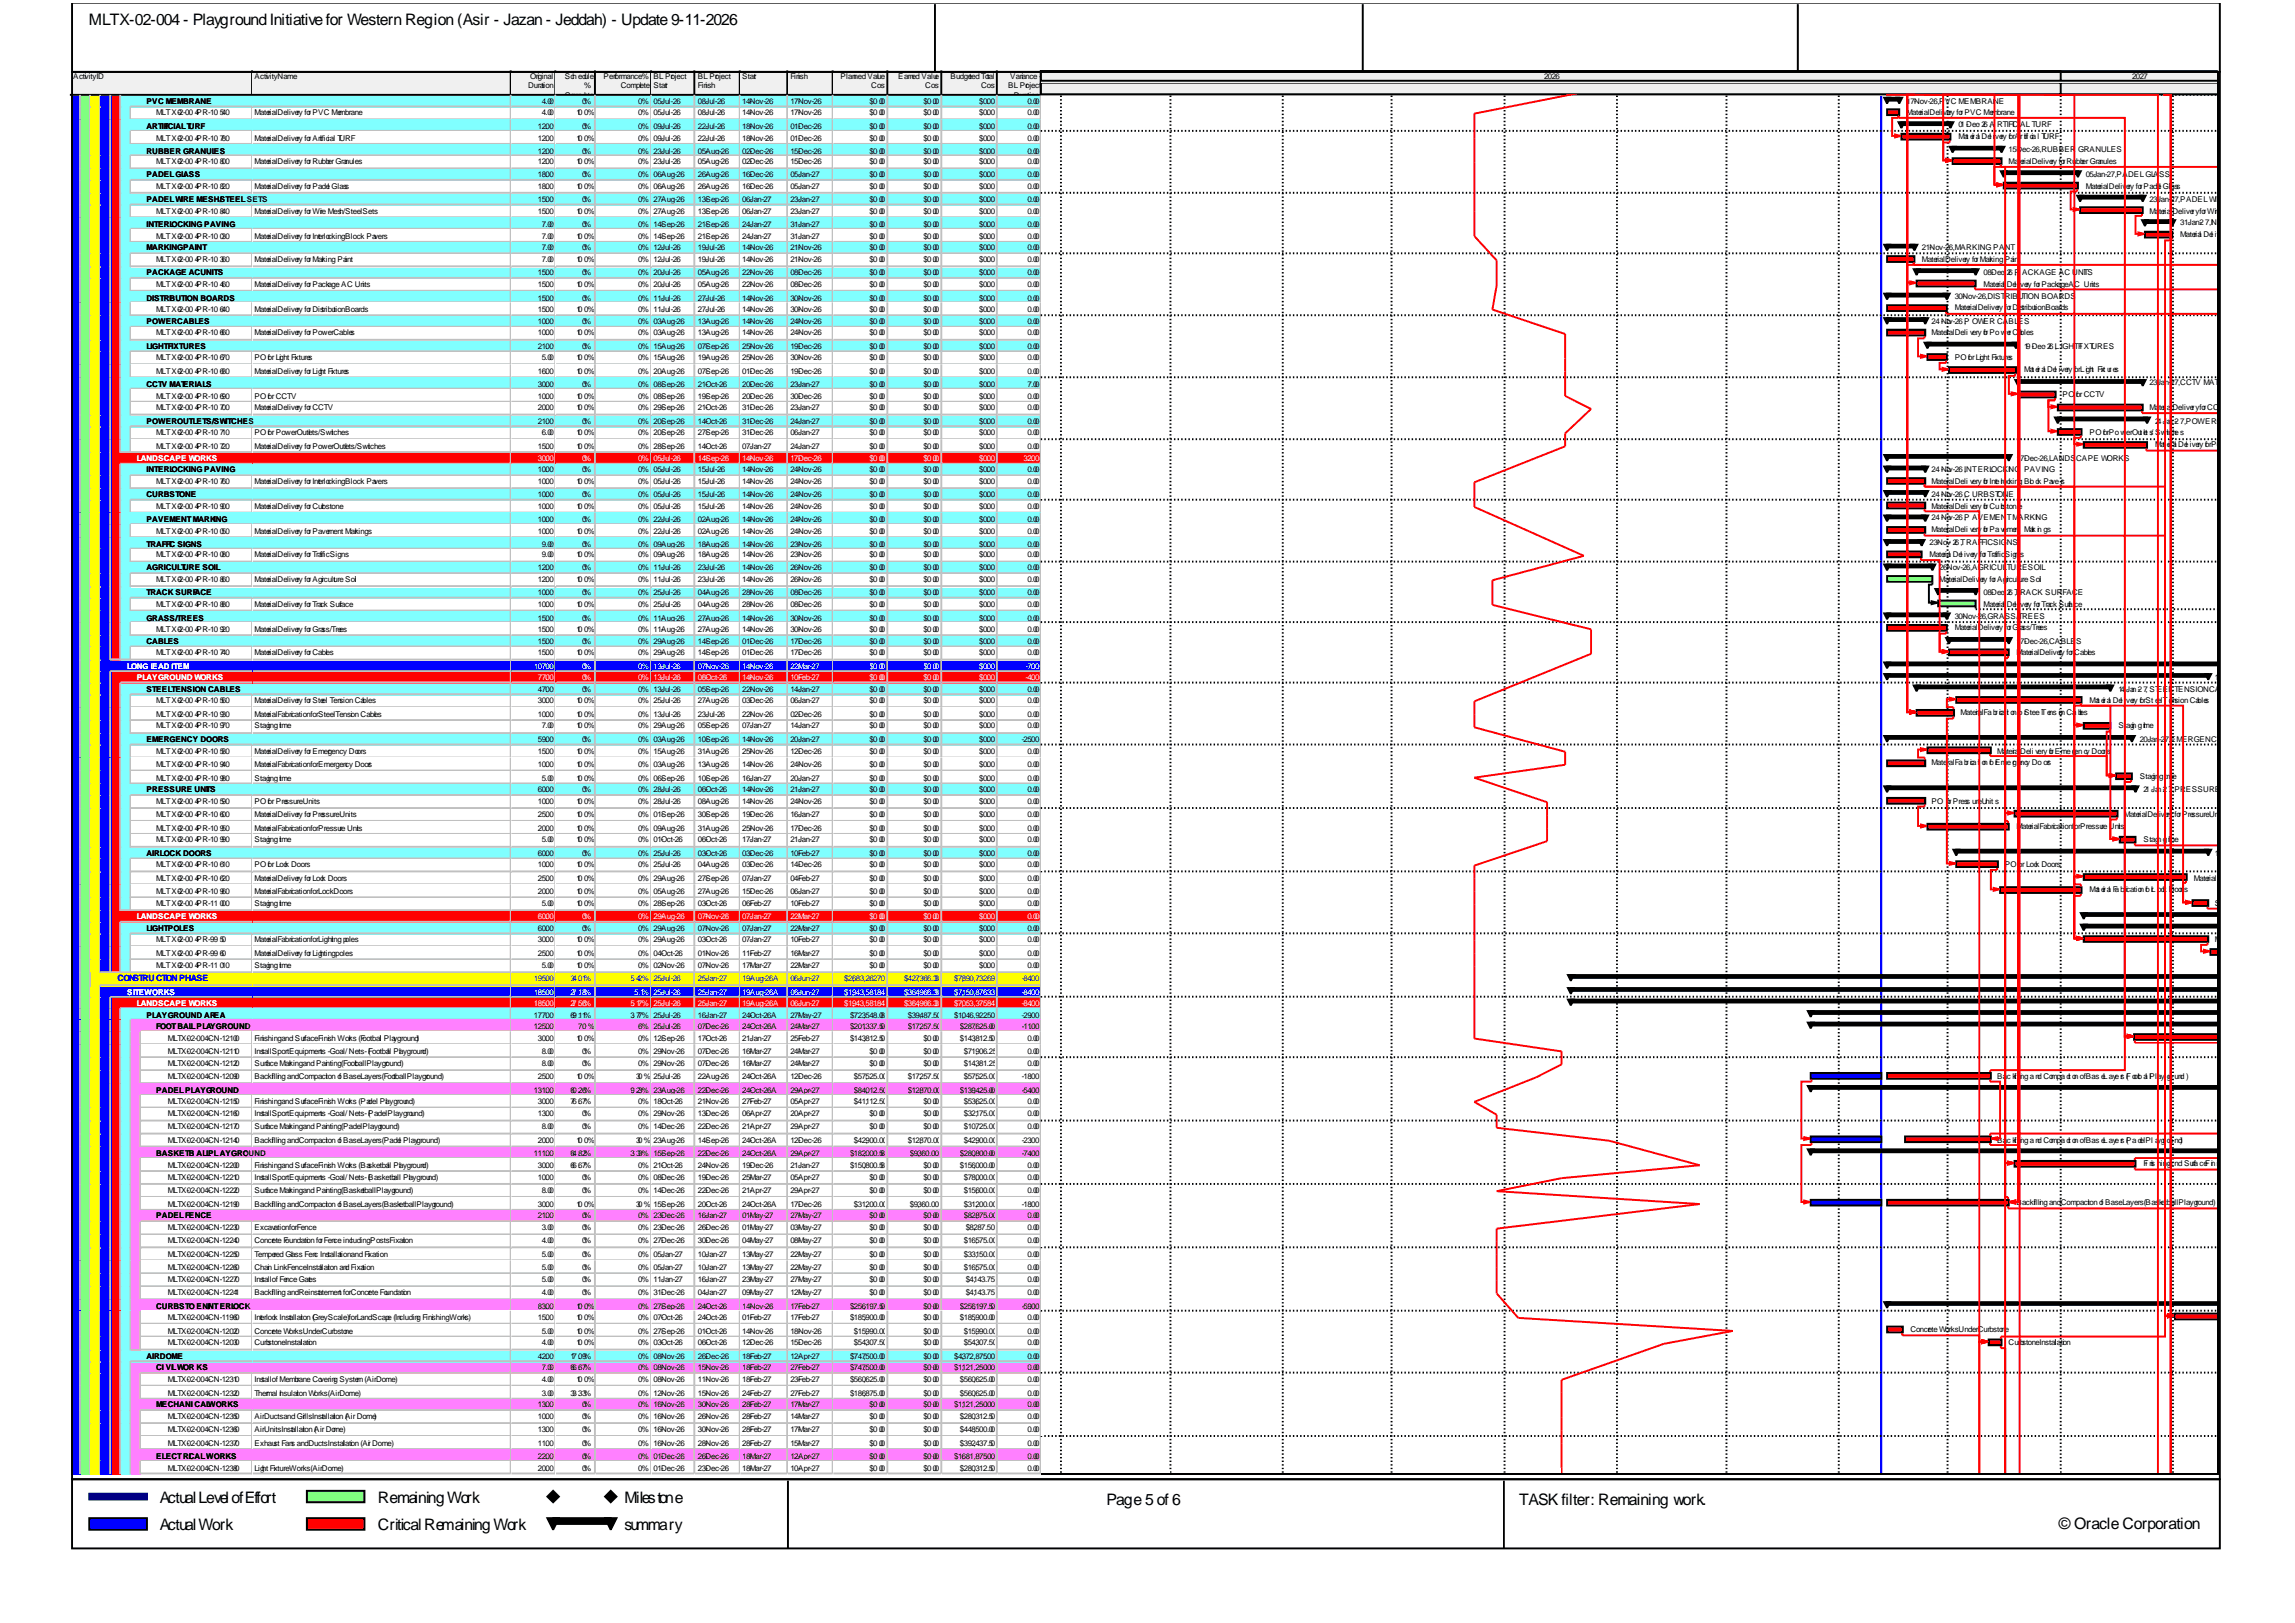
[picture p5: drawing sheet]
<svg xmlns="http://www.w3.org/2000/svg" width="420mm" height="297mm" viewBox="0 0 420 297" stroke-linecap="round" stroke-linejoin="round" font-family="sans-serif">
<defs><g id="words">
<g font-size="2.9">
<text x="16.2" y="4.5">MLTX-02-004 - Playground Initiative for Western Region (Asir - Jazan - Jeddah) - Update 9-11-2026</text>
<text x="29.3" y="275.1">Actual Level of Effort</text>
<text x="69.1" y="275.1">Remaining Work</text>
<text x="114.3" y="275.1">Milestone</text>
<text x="202.5" y="275.5">Page 5 of 6</text>
<text x="278" y="275.5">TASK filter: Remaining work.</text>
<text x="29.3" y="280.1">Actual Work</text>
<text x="69.1" y="280.1">Critical Remaining Work</text>
<text x="114.3" y="280.1">summary</text>
<text x="376.8" y="279.7">© Oracle Corporation</text>
</g>
<text font-size="1.6" fill="#00f" x="21.5" y="179.5">CONSTRUCTION PHASE</text>
<g font-size="1.4">
<text x="13.4" y="14.4">Activity ID</text>
<text x="46.6" y="14.4">Activity Name</text>
<text x="96.7" y="16.2">Duration</text>
<text x="97" y="14.4">Original</text>
<text x="103.4" y="14.4">Sch edule</text>
<text x="103.4" y="18">Comp lete</text>
<text x="106.9" y="16.2">%</text>
<text x="110.4" y="14.4">Performance %</text>
<text x="113.6" y="16.2">Complete</text>
<text x="119.6" y="14.4">BL Project</text>
<text x="119.6" y="16.2">Start</text>
<text x="127.7" y="14.4">BL Project</text>
<text x="127.7" y="16.2">Finish</text>
<text x="135.8" y="14.4">Start</text>
<text x="144.6" y="14.4">Finish</text>
<text x="153.8" y="14.4">Planned Value</text>
<text x="159.5" y="16.2">Cost</text>
<text x="164.4" y="14.4">Earned Value</text>
<text x="169.3" y="16.2">Cost</text>
<text x="173.9" y="14.4">Budgeted Total</text>
<text x="179.6" y="16.2">Cost</text>
<text x="184.5" y="16.2">BL Project</text>
<text x="184.9" y="14.4">Variance -</text>
<text x="185.6" y="18">Duration</text>
<text x="282.6" y="14.4">2026</text>
<text x="390.2" y="14.4">2027</text>
<text x="26.8" y="19">PVC MEMBRANE</text>
<text x="26.8" y="23.6">ARTIFICIAL TURF</text>
<text x="28.6" y="21.1">MLTX-02-00 4-PR-10 540</text>
<text x="46.6" y="21.1">Material Delivery for PVC Membrane</text>
<text x="98.4" y="23.6">12.00</text>
<text x="99.1" y="19">4.00</text>
<text x="99.1" y="21.1">4.00</text>
<text x="105.5" y="21.1">10 0%</text>
<text x="106.5" y="19">0%</text>
<text x="106.5" y="23.6">0%</text>
<text x="116.8" y="19">0%</text>
<text x="116.8" y="21.1">0%</text>
<text x="116.8" y="23.6">0%</text>
<text x="119.6" y="19">05-Jul-26</text>
<text x="119.6" y="21.1">05-Jul-26</text>
<text x="119.6" y="23.6">09-Jul-26</text>
<text x="127.7" y="19">08-Jul-26</text>
<text x="127.7" y="21.1">08-Jul-26</text>
<text x="127.7" y="23.6">22-Jul-26</text>
<text x="135.8" y="19">14-Nov-26</text>
<text x="135.8" y="21.1">14-Nov-26</text>
<text x="135.8" y="23.6">18-Nov-26</text>
<text x="144.6" y="19">17-Nov-26</text>
<text x="144.6" y="21.1">17-Nov-26</text>
<text x="144.6" y="23.6">01-Dec-26</text>
<text x="159.1" y="19">$0 .00</text>
<text x="159.1" y="21.1">$0 .00</text>
<text x="159.1" y="23.6">$0 .00</text>
<text x="169" y="19">$0 .00</text>
<text x="169" y="21.1">$0 .00</text>
<text x="169" y="23.6">$0 .00</text>
<text x="179.2" y="19">$0.00</text>
<text x="179.2" y="21.1">$0.00</text>
<text x="179.2" y="23.6">$0.00</text>
<text x="188" y="19">0.00</text>
<text x="188" y="21.1">0.00</text>
<text x="188" y="23.6">0.00</text>
<text x="348.9" y="19">17-Nov-26, PVC MEMBRANE</text>
<text x="348.9" y="21.1">Material Delivery for PVC Membrane</text>
<text x="358.4" y="23.2">01 -Dec-26 , A RTIFICIAL TURF</text>
<text x="26.8" y="28.2">RUBBER GRANULES</text>
<text x="28.6" y="25.7">MLTX-02-00 4-PR-10 780</text>
<text x="28.6" y="29.9">MLTX-02-00 4-PR-10 800</text>
<text x="46.6" y="25.7">Material Delivery for Artificial TURF</text>
<text x="46.6" y="29.9">Material Delivery for Rubber Granules</text>
<text x="98.4" y="25.7">12.00</text>
<text x="98.4" y="28.2">12.00</text>
<text x="98.4" y="29.9">12.00</text>
<text x="105.5" y="25.7">10 0%</text>
<text x="105.5" y="29.9">10 0%</text>
<text x="106.5" y="28.2">0%</text>
<text x="116.8" y="25.7">0%</text>
<text x="116.8" y="28.2">0%</text>
<text x="116.8" y="29.9">0%</text>
<text x="119.6" y="25.7">09-Jul-26</text>
<text x="119.6" y="28.2">23-Jul-26</text>
<text x="119.6" y="29.9">23-Jul-26</text>
<text x="127.7" y="25.7">22-Jul-26</text>
<text x="127.7" y="28.2">05-Aug-26</text>
<text x="127.7" y="29.9">05-Aug-26</text>
<text x="135.8" y="25.7">18-Nov-26</text>
<text x="135.8" y="28.2">02-Dec-26</text>
<text x="135.8" y="29.9">02-Dec-26</text>
<text x="144.6" y="25.7">01-Dec-26</text>
<text x="144.6" y="28.2">15-Dec-26</text>
<text x="144.6" y="29.9">15-Dec-26</text>
<text x="159.1" y="25.7">$0 .00</text>
<text x="159.1" y="28.2">$0 .00</text>
<text x="159.1" y="29.9">$0 .00</text>
<text x="169" y="25.7">$0 .00</text>
<text x="169" y="28.2">$0 .00</text>
<text x="169" y="29.9">$0 .00</text>
<text x="179.2" y="25.7">$0.00</text>
<text x="179.2" y="28.2">$0.00</text>
<text x="179.2" y="29.9">$0.00</text>
<text x="188" y="25.7">0.00</text>
<text x="188" y="28.2">0.00</text>
<text x="188" y="29.9">0.00</text>
<text x="358.4" y="25.4">Mat eri al Del ivery for Artifi cia l TURF</text>
<text x="367.6" y="27.8">15-Dec-26, RUBBER GRANULES</text>
<text x="367.6" y="29.9">Material Delivery for Rubber Granules</text>
<text x="26.8" y="32.4">PADEL GLASS</text>
<text x="28.6" y="34.5">MLTX-02-00 4-PR-10 820</text>
<text x="46.6" y="34.5">Material Delivery for Padel Glass</text>
<text x="98.4" y="32.4">18.00</text>
<text x="98.4" y="34.5">18.00</text>
<text x="105.5" y="34.5">10 0%</text>
<text x="106.5" y="32.4">0%</text>
<text x="116.8" y="32.4">0%</text>
<text x="116.8" y="34.5">0%</text>
<text x="119.6" y="32.4">06-Aug-26</text>
<text x="119.6" y="34.5">06-Aug-26</text>
<text x="127.7" y="32.4">26-Aug-26</text>
<text x="127.7" y="34.5">26-Aug-26</text>
<text x="135.8" y="32.4">16-Dec-26</text>
<text x="135.8" y="34.5">16-Dec-26</text>
<text x="144.6" y="32.4">05-Jan-27</text>
<text x="144.6" y="34.5">05-Jan-27</text>
<text x="159.1" y="32.4">$0 .00</text>
<text x="159.1" y="34.5">$0 .00</text>
<text x="169" y="32.4">$0 .00</text>
<text x="169" y="34.5">$0 .00</text>
<text x="179.2" y="32.4">$0.00</text>
<text x="179.2" y="34.5">$0.00</text>
<text x="188" y="32.4">0.00</text>
<text x="188" y="34.5">0.00</text>
<text x="381.7" y="32.4">05-Jan-27, PADEL GLASS</text>
<text x="381.7" y="34.5">Material Delivery for Padel Glass</text>
<text x="26.8" y="37">PADEL WIRE MESH/STEEL SETS</text>
<text x="26.8" y="41.6">INTERLOCKING PAVING</text>
<text x="28.6" y="39.1">MLTX-02-00 4-PR-10 840</text>
<text x="46.6" y="39.1">Material Delivery for Wire Mesh/Steel Sets</text>
<text x="98.4" y="37">15.00</text>
<text x="98.4" y="39.1">15.00</text>
<text x="99.1" y="41.6">7.00</text>
<text x="105.5" y="39.1">10 0%</text>
<text x="106.5" y="37">0%</text>
<text x="106.5" y="41.6">0%</text>
<text x="116.8" y="37">0%</text>
<text x="116.8" y="39.1">0%</text>
<text x="116.8" y="41.6">0%</text>
<text x="119.6" y="37">27-Aug-26</text>
<text x="119.6" y="39.1">27-Aug-26</text>
<text x="119.6" y="41.6">14-Sep-26</text>
<text x="127.7" y="37">13-Sep-26</text>
<text x="127.7" y="39.1">13-Sep-26</text>
<text x="127.7" y="41.6">21-Sep-26</text>
<text x="135.8" y="37">06-Jan-27</text>
<text x="135.8" y="39.1">06-Jan-27</text>
<text x="135.8" y="41.6">24-Jan-27</text>
<text x="144.6" y="37">23-Jan-27</text>
<text x="144.6" y="39.1">23-Jan-27</text>
<text x="144.6" y="41.6">31-Jan-27</text>
<text x="159.1" y="37">$0 .00</text>
<text x="159.1" y="39.1">$0 .00</text>
<text x="159.1" y="41.6">$0 .00</text>
<text x="169" y="37">$0 .00</text>
<text x="169" y="39.1">$0 .00</text>
<text x="169" y="41.6">$0 .00</text>
<text x="179.2" y="37">$0.00</text>
<text x="179.2" y="39.1">$0.00</text>
<text x="179.2" y="41.6">$0.00</text>
<text x="188" y="37">0.00</text>
<text x="188" y="39.1">0.00</text>
<text x="188" y="41.6">0.00</text>
<text x="393.3" y="37">23-Jan-27, PADEL WIRE MESH /STEEL SETS</text>
<text x="393.3" y="39.1">Material Delivery for Wire Mesh/Steel Sets</text>
<text x="399" y="41.2">31-Jan-2 7, IN TERLOCKING PAVING</text>
<text x="26.8" y="45.8">MARKING PAINT</text>
<text x="28.6" y="43.7">MLTX-02-00 4-PR-10 030</text>
<text x="28.6" y="47.9">MLTX-02-00 4-PR-10 360</text>
<text x="46.6" y="43.7">Material Delivery for Interlocking Block Pavers</text>
<text x="46.6" y="47.9">Material Delivery for Marking Paint</text>
<text x="99.1" y="43.7">7.00</text>
<text x="99.1" y="45.8">7.00</text>
<text x="99.1" y="47.9">7.00</text>
<text x="105.5" y="43.7">10 0%</text>
<text x="105.5" y="47.9">10 0%</text>
<text x="106.5" y="45.8">0%</text>
<text x="116.8" y="43.7">0%</text>
<text x="116.8" y="45.8">0%</text>
<text x="116.8" y="47.9">0%</text>
<text x="119.6" y="43.7">14-Sep-26</text>
<text x="119.6" y="45.8">12-Jul-26</text>
<text x="119.6" y="47.9">12-Jul-26</text>
<text x="127.7" y="43.7">21-Sep-26</text>
<text x="127.7" y="45.8">19-Jul-26</text>
<text x="127.7" y="47.9">19-Jul-26</text>
<text x="135.8" y="43.7">24-Jan-27</text>
<text x="135.8" y="45.8">14-Nov-26</text>
<text x="135.8" y="47.9">14-Nov-26</text>
<text x="144.6" y="43.7">31-Jan-27</text>
<text x="144.6" y="45.8">21-Nov-26</text>
<text x="144.6" y="47.9">21-Nov-26</text>
<text x="159.1" y="43.7">$0 .00</text>
<text x="159.1" y="45.8">$0 .00</text>
<text x="159.1" y="47.9">$0 .00</text>
<text x="169" y="43.7">$0 .00</text>
<text x="169" y="45.8">$0 .00</text>
<text x="169" y="47.9">$0 .00</text>
<text x="179.2" y="43.7">$0.00</text>
<text x="179.2" y="45.8">$0.00</text>
<text x="179.2" y="47.9">$0.00</text>
<text x="188" y="43.7">0.00</text>
<text x="188" y="45.8">0.00</text>
<text x="188" y="47.9">0.00</text>
<text x="351.7" y="45.8">21-Nov-26, MARKING PAINT</text>
<text x="351.7" y="47.9">Material Delivery for Marking Paint</text>
<text x="399" y="43.4">Material Del ivery for Interlocking Blo ck Pav</text>
<text x="26.8" y="50.4">PACKAGE AC UNITS</text>
<text x="28.6" y="52.5">MLTX-02-00 4-PR-10 460</text>
<text x="46.6" y="52.5">Material Delivery for Package AC Units</text>
<text x="98.4" y="50.4">15.00</text>
<text x="98.4" y="52.5">15.00</text>
<text x="105.5" y="52.5">10 0%</text>
<text x="106.5" y="50.4">0%</text>
<text x="116.8" y="50.4">0%</text>
<text x="116.8" y="52.5">0%</text>
<text x="119.6" y="50.4">20-Jul-26</text>
<text x="119.6" y="52.5">20-Jul-26</text>
<text x="127.7" y="50.4">05-Aug-26</text>
<text x="127.7" y="52.5">05-Aug-26</text>
<text x="135.8" y="50.4">22-Nov-26</text>
<text x="135.8" y="52.5">22-Nov-26</text>
<text x="144.6" y="50.4">08-Dec-26</text>
<text x="144.6" y="52.5">08-Dec-26</text>
<text x="159.1" y="50.4">$0 .00</text>
<text x="159.1" y="52.5">$0 .00</text>
<text x="169" y="50.4">$0 .00</text>
<text x="169" y="52.5">$0 .00</text>
<text x="179.2" y="50.4">$0.00</text>
<text x="179.2" y="52.5">$0.00</text>
<text x="188" y="50.4">0.00</text>
<text x="188" y="52.5">0.00</text>
<text x="363" y="50.4">08-Dec-26 , P ACKAGE AC UNITS</text>
<text x="363" y="52.5">Material Del ivery for Package AC Units</text>
<text x="26.8" y="55">DISTRIBUTION BOARDS</text>
<text x="26.8" y="59.2">POWER CABLES</text>
<text x="28.6" y="57.1">MLTX-02-00 4-PR-10 640</text>
<text x="46.6" y="57.1">Material Delivery for Distribution Boards</text>
<text x="98.4" y="55">15.00</text>
<text x="98.4" y="57.1">15.00</text>
<text x="98.4" y="59.2">10.00</text>
<text x="105.5" y="57.1">10 0%</text>
<text x="106.5" y="55">0%</text>
<text x="106.5" y="59.2">0%</text>
<text x="116.8" y="55">0%</text>
<text x="116.8" y="57.1">0%</text>
<text x="116.8" y="59.2">0%</text>
<text x="119.6" y="55">11-Jul-26</text>
<text x="119.6" y="57.1">11-Jul-26</text>
<text x="119.6" y="59.2">03-Aug-26</text>
<text x="127.7" y="55">27-Jul-26</text>
<text x="127.7" y="57.1">27-Jul-26</text>
<text x="127.7" y="59.2">13-Aug-26</text>
<text x="135.8" y="55">14-Nov-26</text>
<text x="135.8" y="57.1">14-Nov-26</text>
<text x="135.8" y="59.2">14-Nov-26</text>
<text x="144.6" y="55">30-Nov-26</text>
<text x="144.6" y="57.1">30-Nov-26</text>
<text x="144.6" y="59.2">24-Nov-26</text>
<text x="159.1" y="55">$0 .00</text>
<text x="159.1" y="57.1">$0 .00</text>
<text x="159.1" y="59.2">$0 .00</text>
<text x="169" y="55">$0 .00</text>
<text x="169" y="57.1">$0 .00</text>
<text x="169" y="59.2">$0 .00</text>
<text x="179.2" y="55">$0.00</text>
<text x="179.2" y="57.1">$0.00</text>
<text x="179.2" y="59.2">$0.00</text>
<text x="188" y="55">0.00</text>
<text x="188" y="57.1">0.00</text>
<text x="188" y="59.2">0.00</text>
<text x="353.5" y="59.2">24 -Nov-26 , P OWER CABLES</text>
<text x="357.7" y="54.6">30-Nov-26, DISTRIBUTION BOARDS</text>
<text x="357.7" y="56.8">Material Delivery for Distribution Boards</text>
<text x="26.8" y="63.8">LIGHT FIXTURES</text>
<text x="28.6" y="61.3">MLTX-02-00 4-PR-10 660</text>
<text x="28.6" y="65.9">MLTX-02-00 4-PR-10 670</text>
<text x="46.6" y="61.3">Material Delivery for Power Cables</text>
<text x="46.6" y="65.9">PO for Light Fixtures</text>
<text x="98.4" y="61.3">10.00</text>
<text x="98.4" y="63.8">21.00</text>
<text x="99.1" y="65.9">5.00</text>
<text x="105.5" y="61.3">10 0%</text>
<text x="105.5" y="65.9">10 0%</text>
<text x="106.5" y="63.8">0%</text>
<text x="116.8" y="61.3">0%</text>
<text x="116.8" y="63.8">0%</text>
<text x="116.8" y="65.9">0%</text>
<text x="119.6" y="61.3">03-Aug-26</text>
<text x="119.6" y="63.8">15-Aug-26</text>
<text x="119.6" y="65.9">15-Aug-26</text>
<text x="127.7" y="61.3">13-Aug-26</text>
<text x="127.7" y="63.8">07-Sep-26</text>
<text x="127.7" y="65.9">19-Aug-26</text>
<text x="135.8" y="61.3">14-Nov-26</text>
<text x="135.8" y="63.8">25-Nov-26</text>
<text x="135.8" y="65.9">25-Nov-26</text>
<text x="144.6" y="61.3">24-Nov-26</text>
<text x="144.6" y="63.8">19-Dec-26</text>
<text x="144.6" y="65.9">30-Nov-26</text>
<text x="159.1" y="61.3">$0 .00</text>
<text x="159.1" y="63.8">$0 .00</text>
<text x="159.1" y="65.9">$0 .00</text>
<text x="169" y="61.3">$0 .00</text>
<text x="169" y="63.8">$0 .00</text>
<text x="169" y="65.9">$0 .00</text>
<text x="179.2" y="61.3">$0.00</text>
<text x="179.2" y="63.8">$0.00</text>
<text x="179.2" y="65.9">$0.00</text>
<text x="188" y="61.3">0.00</text>
<text x="188" y="63.8">0.00</text>
<text x="188" y="65.9">0.00</text>
<text x="353.5" y="61.3">Material Deli very forPo wer Cables</text>
<text x="357.7" y="65.9">PO for Light Fixtures</text>
<text x="370.4" y="63.8">19 -Dec-26 , L IGHT FI XTURES</text>
<text x="26.8" y="70.9">CCTV MATERIALS</text>
<text x="28.6" y="68.4">MLTX-02-00 4-PR-10 680</text>
<text x="46.6" y="68.4">Material Delivery for Light Fixtures</text>
<text x="98.4" y="68.4">16.00</text>
<text x="98.4" y="70.9">30.00</text>
<text x="105.5" y="68.4">10 0%</text>
<text x="106.5" y="70.9">0%</text>
<text x="116.8" y="68.4">0%</text>
<text x="116.8" y="70.9">0%</text>
<text x="119.6" y="68.4">20-Aug-26</text>
<text x="119.6" y="70.9">08-Sep-26</text>
<text x="127.7" y="68.4">07-Sep-26</text>
<text x="127.7" y="70.9">21-Oct-26</text>
<text x="135.8" y="68.4">01-Dec-26</text>
<text x="135.8" y="70.9">20-Dec-26</text>
<text x="144.6" y="68.4">19-Dec-26</text>
<text x="144.6" y="70.9">23-Jan-27</text>
<text x="159.1" y="68.4">$0 .00</text>
<text x="159.1" y="70.9">$0 .00</text>
<text x="169" y="68.4">$0 .00</text>
<text x="169" y="70.9">$0 .00</text>
<text x="179.2" y="68.4">$0.00</text>
<text x="179.2" y="70.9">$0.00</text>
<text x="188" y="68.4">0.00</text>
<text x="188" y="70.9">7.00</text>
<text x="370.4" y="68">Mat eri al Del ivery for L ight Fixt ures</text>
<text x="393.3" y="70.5">23-Jan-27, CCTV MATERIALS</text>
<text x="26.8" y="77.6">POWER OUTLETS/SWITCHES</text>
<text x="28.6" y="73">MLTX-02-00 4-PR-10 690</text>
<text x="28.6" y="75.1">MLTX-02-00 4-PR-10 700</text>
<text x="46.6" y="73">PO for CCTV</text>
<text x="46.6" y="75.1">Material Delivery for CCTV</text>
<text x="98.4" y="73">10.00</text>
<text x="98.4" y="75.1">20.00</text>
<text x="98.4" y="77.6">21.00</text>
<text x="105.5" y="73">10 0%</text>
<text x="105.5" y="75.1">10 0%</text>
<text x="106.5" y="77.6">0%</text>
<text x="116.8" y="73">0%</text>
<text x="116.8" y="75.1">0%</text>
<text x="116.8" y="77.6">0%</text>
<text x="119.6" y="73">08-Sep-26</text>
<text x="119.6" y="75.1">29-Sep-26</text>
<text x="119.6" y="77.6">20-Sep-26</text>
<text x="127.7" y="73">19-Sep-26</text>
<text x="127.7" y="75.1">21-Oct-26</text>
<text x="127.7" y="77.6">14-Oct-26</text>
<text x="135.8" y="73">20-Dec-26</text>
<text x="135.8" y="75.1">31-Dec-26</text>
<text x="135.8" y="77.6">31-Dec-26</text>
<text x="144.6" y="73">30-Dec-26</text>
<text x="144.6" y="75.1">23-Jan-27</text>
<text x="144.6" y="77.6">24-Jan-27</text>
<text x="159.1" y="73">$0 .00</text>
<text x="159.1" y="75.1">$0 .00</text>
<text x="159.1" y="77.6">$0 .00</text>
<text x="169" y="73">$0 .00</text>
<text x="169" y="75.1">$0 .00</text>
<text x="169" y="77.6">$0 .00</text>
<text x="179.2" y="73">$0.00</text>
<text x="179.2" y="75.1">$0.00</text>
<text x="179.2" y="77.6">$0.00</text>
<text x="188" y="73">0.00</text>
<text x="188" y="75.1">0.00</text>
<text x="188" y="77.6">0.00</text>
<text x="377.5" y="72.6">PO for CCTV</text>
<text x="393.3" y="75.1">Material Delivery for CCTV</text>
<text x="394.4" y="77.6">24 -Jan -2 7, POWER OUTLETS/S WITCHES</text>
<text x="28.6" y="79.7">MLTX-02-00 4-PR-10 710</text>
<text x="28.6" y="82.2">MLTX-02-00 4-PR-10 720</text>
<text x="46.6" y="79.7">PO for Power Outlets/Switches</text>
<text x="46.6" y="82.2">Material Delivery for Power Outlets/Switches</text>
<text x="98.4" y="82.2">15.00</text>
<text x="99.1" y="79.7">6.00</text>
<text x="105.5" y="79.7">10 0%</text>
<text x="105.5" y="82.2">10 0%</text>
<text x="116.8" y="79.7">0%</text>
<text x="116.8" y="82.2">0%</text>
<text x="119.6" y="79.7">20-Sep-26</text>
<text x="119.6" y="82.2">28-Sep-26</text>
<text x="127.7" y="79.7">27-Sep-26</text>
<text x="127.7" y="82.2">14-Oct-26</text>
<text x="135.8" y="79.7">31-Dec-26</text>
<text x="135.8" y="82.2">07-Jan-27</text>
<text x="144.6" y="79.7">06-Jan-27</text>
<text x="144.6" y="82.2">24-Jan-27</text>
<text x="159.1" y="79.7">$0 .00</text>
<text x="159.1" y="82.2">$0 .00</text>
<text x="169" y="79.7">$0 .00</text>
<text x="169" y="82.2">$0 .00</text>
<text x="179.2" y="79.7">$0.00</text>
<text x="179.2" y="82.2">$0.00</text>
<text x="188" y="79.7">0.00</text>
<text x="188" y="82.2">0.00</text>
<text x="382.4" y="79.7">PO for Po wer Out let s/ Switche s</text>
<text x="394.4" y="81.8">Mat eri al Del ivery for Po wer Outlets/Switche s</text>
<text x="26.8" y="86.4">INTERLOCKING PAVING</text>
<text x="28.6" y="88.5">MLTX-02-00 4-PR-10 760</text>
<text x="46.6" y="88.5">Material Delivery for Interlocking Block Pavers</text>
<text x="98.4" y="86.4">10.00</text>
<text x="98.4" y="88.5">10.00</text>
<text x="105.5" y="88.5">10 0%</text>
<text x="106.5" y="86.4">0%</text>
<text x="116.8" y="86.4">0%</text>
<text x="116.8" y="88.5">0%</text>
<text x="119.6" y="86.4">05-Jul-26</text>
<text x="119.6" y="88.5">05-Jul-26</text>
<text x="127.7" y="86.4">15-Jul-26</text>
<text x="127.7" y="88.5">15-Jul-26</text>
<text x="135.8" y="86.4">14-Nov-26</text>
<text x="135.8" y="88.5">14-Nov-26</text>
<text x="144.6" y="86.4">24-Nov-26</text>
<text x="144.6" y="88.5">24-Nov-26</text>
<text x="159.1" y="86.4">$0 .00</text>
<text x="159.1" y="88.5">$0 .00</text>
<text x="169" y="86.4">$0 .00</text>
<text x="169" y="88.5">$0 .00</text>
<text x="179.2" y="86.4">$0.00</text>
<text x="179.2" y="88.5">$0.00</text>
<text x="188" y="86.4">0.00</text>
<text x="188" y="88.5">0.00</text>
<text x="353.5" y="86.4">24 -Nov-26 , INTERLOCKING PAVING</text>
<text x="353.5" y="88.5">Material Deli very forInte rlocking Blo ck Pave rs</text>
<text x="369" y="84.3">17-Dec-26, LANDSCAPE WORKS</text>
<text x="26.8" y="91">CURBSTONE</text>
<text x="26.8" y="95.6">PAVEMENT MARKING</text>
<text x="28.6" y="93.1">MLTX-02-00 4-PR-10 900</text>
<text x="46.6" y="93.1">Material Delivery for Curbstone</text>
<text x="98.4" y="91">10.00</text>
<text x="98.4" y="93.1">10.00</text>
<text x="98.4" y="95.6">10.00</text>
<text x="105.5" y="93.1">10 0%</text>
<text x="106.5" y="91">0%</text>
<text x="106.5" y="95.6">0%</text>
<text x="116.8" y="91">0%</text>
<text x="116.8" y="93.1">0%</text>
<text x="116.8" y="95.6">0%</text>
<text x="119.6" y="91">05-Jul-26</text>
<text x="119.6" y="93.1">05-Jul-26</text>
<text x="119.6" y="95.6">22-Jul-26</text>
<text x="127.7" y="91">15-Jul-26</text>
<text x="127.7" y="93.1">15-Jul-26</text>
<text x="127.7" y="95.6">02-Aug-26</text>
<text x="135.8" y="91">14-Nov-26</text>
<text x="135.8" y="93.1">14-Nov-26</text>
<text x="135.8" y="95.6">14-Nov-26</text>
<text x="144.6" y="91">24-Nov-26</text>
<text x="144.6" y="93.1">24-Nov-26</text>
<text x="144.6" y="95.6">24-Nov-26</text>
<text x="159.1" y="91">$0 .00</text>
<text x="159.1" y="93.1">$0 .00</text>
<text x="159.1" y="95.6">$0 .00</text>
<text x="169" y="91">$0 .00</text>
<text x="169" y="93.1">$0 .00</text>
<text x="169" y="95.6">$0 .00</text>
<text x="179.2" y="91">$0.00</text>
<text x="179.2" y="93.1">$0.00</text>
<text x="179.2" y="95.6">$0.00</text>
<text x="188" y="91">0.00</text>
<text x="188" y="93.1">0.00</text>
<text x="188" y="95.6">0.00</text>
<text x="353.5" y="91">24 -Nov-26 , C URBSTONE</text>
<text x="353.5" y="93.1">Material Deli very forCu rbston e</text>
<text x="353.5" y="95.2">24 -Nov-26 , P AVEMENT MARKING</text>
<text x="26.8" y="100.2">TRAFFIC SIGNS</text>
<text x="28.6" y="97.7">MLTX-02-00 4-PR-10 050</text>
<text x="28.6" y="101.9">MLTX-02-00 4-PR-10 080</text>
<text x="46.6" y="97.7">Material Delivery for Pavement Markings</text>
<text x="46.6" y="101.9">Material Delivery for Traffic Signs</text>
<text x="98.4" y="97.7">10.00</text>
<text x="99.1" y="100.2">9.00</text>
<text x="99.1" y="101.9">9.00</text>
<text x="105.5" y="97.7">10 0%</text>
<text x="105.5" y="101.9">10 0%</text>
<text x="106.5" y="100.2">0%</text>
<text x="116.8" y="97.7">0%</text>
<text x="116.8" y="100.2">0%</text>
<text x="116.8" y="101.9">0%</text>
<text x="119.6" y="97.7">22-Jul-26</text>
<text x="119.6" y="100.2">09-Aug-26</text>
<text x="119.6" y="101.9">09-Aug-26</text>
<text x="127.7" y="97.7">02-Aug-26</text>
<text x="127.7" y="100.2">18-Aug-26</text>
<text x="127.7" y="101.9">18-Aug-26</text>
<text x="135.8" y="97.7">14-Nov-26</text>
<text x="135.8" y="100.2">14-Nov-26</text>
<text x="135.8" y="101.9">14-Nov-26</text>
<text x="144.6" y="97.7">24-Nov-26</text>
<text x="144.6" y="100.2">23-Nov-26</text>
<text x="144.6" y="101.9">23-Nov-26</text>
<text x="159.1" y="97.7">$0 .00</text>
<text x="159.1" y="100.2">$0 .00</text>
<text x="159.1" y="101.9">$0 .00</text>
<text x="169" y="97.7">$0 .00</text>
<text x="169" y="100.2">$0 .00</text>
<text x="169" y="101.9">$0 .00</text>
<text x="179.2" y="97.7">$0.00</text>
<text x="179.2" y="100.2">$0.00</text>
<text x="179.2" y="101.9">$0.00</text>
<text x="188" y="97.7">0.00</text>
<text x="188" y="100.2">0.00</text>
<text x="188" y="101.9">0.00</text>
<text x="353.1" y="99.8">23-Nov-26 , TRAFFIC SIGNS</text>
<text x="353.1" y="101.9">Material Del ivery for Traffic Sign s</text>
<text x="353.5" y="97.3">Material Deli very forPa vement Mark in gs</text>
<text x="26.8" y="104.4">AGRICULTURE SOIL</text>
<text x="28.6" y="106.5">MLTX-02-00 4-PR-10 860</text>
<text x="46.6" y="106.5">Material Delivery for Agriculture Soil</text>
<text x="98.4" y="104.4">12.00</text>
<text x="98.4" y="106.5">12.00</text>
<text x="105.5" y="106.5">10 0%</text>
<text x="106.5" y="104.4">0%</text>
<text x="116.8" y="104.4">0%</text>
<text x="116.8" y="106.5">0%</text>
<text x="119.6" y="104.4">11-Jul-26</text>
<text x="119.6" y="106.5">11-Jul-26</text>
<text x="127.7" y="104.4">23-Jul-26</text>
<text x="127.7" y="106.5">23-Jul-26</text>
<text x="135.8" y="104.4">14-Nov-26</text>
<text x="135.8" y="106.5">14-Nov-26</text>
<text x="144.6" y="104.4">26-Nov-26</text>
<text x="144.6" y="106.5">26-Nov-26</text>
<text x="159.1" y="104.4">$0 .00</text>
<text x="159.1" y="106.5">$0 .00</text>
<text x="169" y="104.4">$0 .00</text>
<text x="169" y="106.5">$0 .00</text>
<text x="179.2" y="104.4">$0.00</text>
<text x="179.2" y="106.5">$0.00</text>
<text x="188" y="104.4">0.00</text>
<text x="188" y="106.5">0.00</text>
<text x="354.9" y="104.4">26-Nov-26, AGRICULTURE SOIL</text>
<text x="354.9" y="106.5">Material Delivery for Agriculture Soil</text>
<text x="26.8" y="109">TRACK SURFACE</text>
<text x="26.8" y="113.6">GRASS/TREES</text>
<text x="28.6" y="111.1">MLTX-02-00 4-PR-10 880</text>
<text x="46.6" y="111.1">Material Delivery for Track Surface</text>
<text x="98.4" y="109">10.00</text>
<text x="98.4" y="111.1">10.00</text>
<text x="98.4" y="113.6">15.00</text>
<text x="105.5" y="111.1">10 0%</text>
<text x="106.5" y="109">0%</text>
<text x="106.5" y="113.6">0%</text>
<text x="116.8" y="109">0%</text>
<text x="116.8" y="111.1">0%</text>
<text x="116.8" y="113.6">0%</text>
<text x="119.6" y="109">25-Jul-26</text>
<text x="119.6" y="111.1">25-Jul-26</text>
<text x="119.6" y="113.6">11-Aug-26</text>
<text x="127.7" y="109">04-Aug-26</text>
<text x="127.7" y="111.1">04-Aug-26</text>
<text x="127.7" y="113.6">27-Aug-26</text>
<text x="135.8" y="109">28-Nov-26</text>
<text x="135.8" y="111.1">28-Nov-26</text>
<text x="135.8" y="113.6">14-Nov-26</text>
<text x="144.6" y="109">08-Dec-26</text>
<text x="144.6" y="111.1">08-Dec-26</text>
<text x="144.6" y="113.6">30-Nov-26</text>
<text x="159.1" y="109">$0 .00</text>
<text x="159.1" y="111.1">$0 .00</text>
<text x="159.1" y="113.6">$0 .00</text>
<text x="169" y="109">$0 .00</text>
<text x="169" y="111.1">$0 .00</text>
<text x="169" y="113.6">$0 .00</text>
<text x="179.2" y="109">$0.00</text>
<text x="179.2" y="111.1">$0.00</text>
<text x="179.2" y="113.6">$0.00</text>
<text x="188" y="109">0.00</text>
<text x="188" y="111.1">0.00</text>
<text x="188" y="113.6">0.00</text>
<text x="357.7" y="113.2">30-Nov-26, GRASS/TREES</text>
<text x="363" y="109">08-Dec-26 , TRACK SURFACE</text>
<text x="363" y="111.1">Material Del ivery for Track Surfa ce</text>
<text x="26.8" y="117.8">CABLES</text>
<text x="28.6" y="115.7">MLTX-02-00 4-PR-10 920</text>
<text x="28.6" y="119.9">MLTX-02-00 4-PR-10 740</text>
<text x="46.6" y="115.7">Material Delivery for Grass/Trees</text>
<text x="46.6" y="119.9">Material Delivery for Cables</text>
<text x="98.4" y="115.7">15.00</text>
<text x="98.4" y="117.8">15.00</text>
<text x="98.4" y="119.9">15.00</text>
<text x="105.5" y="115.7">10 0%</text>
<text x="105.5" y="119.9">10 0%</text>
<text x="106.5" y="117.8">0%</text>
<text x="116.8" y="115.7">0%</text>
<text x="116.8" y="117.8">0%</text>
<text x="116.8" y="119.9">0%</text>
<text x="119.6" y="115.7">11-Aug-26</text>
<text x="119.6" y="117.8">29-Aug-26</text>
<text x="119.6" y="119.9">29-Aug-26</text>
<text x="127.7" y="115.7">27-Aug-26</text>
<text x="127.7" y="117.8">14-Sep-26</text>
<text x="127.7" y="119.9">14-Sep-26</text>
<text x="135.8" y="115.7">14-Nov-26</text>
<text x="135.8" y="117.8">01-Dec-26</text>
<text x="135.8" y="119.9">01-Dec-26</text>
<text x="144.6" y="115.7">30-Nov-26</text>
<text x="144.6" y="117.8">17-Dec-26</text>
<text x="144.6" y="119.9">17-Dec-26</text>
<text x="159.1" y="115.7">$0 .00</text>
<text x="159.1" y="117.8">$0 .00</text>
<text x="159.1" y="119.9">$0 .00</text>
<text x="169" y="115.7">$0 .00</text>
<text x="169" y="117.8">$0 .00</text>
<text x="169" y="119.9">$0 .00</text>
<text x="179.2" y="115.7">$0.00</text>
<text x="179.2" y="117.8">$0.00</text>
<text x="179.2" y="119.9">$0.00</text>
<text x="188" y="115.7">0.00</text>
<text x="188" y="117.8">0.00</text>
<text x="188" y="119.9">0.00</text>
<text x="357.7" y="115.3">Material Delivery for Grass/Trees</text>
<text x="369" y="117.8">17-Dec-26, CABLES</text>
<text x="369" y="119.9">Material Delivery for Cables</text>
<text x="405.3" y="124.5">10-Feb-27, PLAYGROUND</text>
<text x="26.8" y="126.6">STEEL TENSION CABLES</text>
<text x="28.6" y="128.7">MLTX-02-00 4-PR-10 560</text>
<text x="28.6" y="131.2">MLTX-02-00 4-PR-10 930</text>
<text x="46.6" y="128.7">Material Delivery for Steel Tension Cables</text>
<text x="46.6" y="131.2">Material Fabrication for Steel Tension Cables</text>
<text x="98.4" y="126.6">47.00</text>
<text x="98.4" y="128.7">30.00</text>
<text x="98.4" y="131.2">10.00</text>
<text x="105.5" y="128.7">10 0%</text>
<text x="105.5" y="131.2">10 0%</text>
<text x="106.5" y="126.6">0%</text>
<text x="116.8" y="126.6">0%</text>
<text x="116.8" y="128.7">0%</text>
<text x="116.8" y="131.2">0%</text>
<text x="119.6" y="126.6">13-Jul-26</text>
<text x="119.6" y="128.7">25-Jul-26</text>
<text x="119.6" y="131.2">13-Jul-26</text>
<text x="127.7" y="126.6">05-Sep-26</text>
<text x="127.7" y="128.7">27-Aug-26</text>
<text x="127.7" y="131.2">23-Jul-26</text>
<text x="135.8" y="126.6">22-Nov-26</text>
<text x="135.8" y="128.7">03-Dec-26</text>
<text x="135.8" y="131.2">22-Nov-26</text>
<text x="144.6" y="126.6">14-Jan-27</text>
<text x="144.6" y="128.7">06-Jan-27</text>
<text x="144.6" y="131.2">02-Dec-26</text>
<text x="159.1" y="126.6">$0 .00</text>
<text x="159.1" y="128.7">$0 .00</text>
<text x="159.1" y="131.2">$0 .00</text>
<text x="169" y="126.6">$0 .00</text>
<text x="169" y="128.7">$0 .00</text>
<text x="169" y="131.2">$0 .00</text>
<text x="179.2" y="126.6">$0.00</text>
<text x="179.2" y="128.7">$0.00</text>
<text x="179.2" y="131.2">$0.00</text>
<text x="188" y="126.6">0.00</text>
<text x="188" y="128.7">0.00</text>
<text x="188" y="131.2">0.00</text>
<text x="358.8" y="130.8">Material Fa brica ti on fo r Stee l Tens ion Ca bles</text>
<text x="382.4" y="128.7">Mat eri al Del ivery for St eel Tension Cables</text>
<text x="387.7" y="126.6">14 -Jan -2 7, STEEL TENSION CA BLES</text>
<text x="26.8" y="135.8">EMERGENCY DOORS</text>
<text x="28.6" y="133.3">MLTX-02-00 4-PR-10 970</text>
<text x="28.6" y="137.9">MLTX-02-00 4-PR-10 580</text>
<text x="46.6" y="133.3">Staging time</text>
<text x="46.6" y="137.9">Material Delivery for Emergency Doors</text>
<text x="98.4" y="135.8">59.00</text>
<text x="98.4" y="137.9">15.00</text>
<text x="99.1" y="133.3">7.00</text>
<text x="105.5" y="133.3">10 0%</text>
<text x="105.5" y="137.9">10 0%</text>
<text x="106.5" y="135.8">0%</text>
<text x="116.8" y="133.3">0%</text>
<text x="116.8" y="135.8">0%</text>
<text x="116.8" y="137.9">0%</text>
<text x="119.6" y="133.3">29-Aug-26</text>
<text x="119.6" y="135.8">03-Aug-26</text>
<text x="119.6" y="137.9">15-Aug-26</text>
<text x="127.7" y="133.3">05-Sep-26</text>
<text x="127.7" y="135.8">10-Sep-26</text>
<text x="127.7" y="137.9">31-Aug-26</text>
<text x="135.8" y="133.3">07-Jan-27</text>
<text x="135.8" y="135.8">14-Nov-26</text>
<text x="135.8" y="137.9">25-Nov-26</text>
<text x="144.6" y="133.3">14-Jan-27</text>
<text x="144.6" y="135.8">20-Jan-27</text>
<text x="144.6" y="137.9">12-Dec-26</text>
<text x="159.1" y="133.3">$0 .00</text>
<text x="159.1" y="135.8">$0 .00</text>
<text x="159.1" y="137.9">$0 .00</text>
<text x="169" y="133.3">$0 .00</text>
<text x="169" y="135.8">$0 .00</text>
<text x="169" y="137.9">$0 .00</text>
<text x="179.2" y="133.3">$0.00</text>
<text x="179.2" y="135.8">$0.00</text>
<text x="179.2" y="137.9">$0.00</text>
<text x="187" y="135.8">-25.00</text>
<text x="188" y="133.3">0.00</text>
<text x="188" y="137.9">0.00</text>
<text x="365.5" y="137.9">Material Deli very forEme rgen cy Doors</text>
<text x="387.7" y="133.3">Stagin g time</text>
<text x="391.6" y="135.8">20-Jan-27, EMERGENCY DOORS</text>
<text x="28.6" y="140.4">MLTX-02-00 4-PR-10 940</text>
<text x="28.6" y="142.8">MLTX-02-00 4-PR-10 980</text>
<text x="46.6" y="140.4">Material Fabrication for Emergency Doors</text>
<text x="46.6" y="142.8">Staging time</text>
<text x="98.4" y="140.4">10.00</text>
<text x="99.1" y="142.8">5.00</text>
<text x="105.5" y="140.4">10 0%</text>
<text x="105.5" y="142.8">10 0%</text>
<text x="116.8" y="140.4">0%</text>
<text x="116.8" y="142.8">0%</text>
<text x="119.6" y="140.4">03-Aug-26</text>
<text x="119.6" y="142.8">06-Sep-26</text>
<text x="127.7" y="140.4">13-Aug-26</text>
<text x="127.7" y="142.8">10-Sep-26</text>
<text x="135.8" y="140.4">14-Nov-26</text>
<text x="135.8" y="142.8">16-Jan-27</text>
<text x="144.6" y="140.4">24-Nov-26</text>
<text x="144.6" y="142.8">20-Jan-27</text>
<text x="159.1" y="140.4">$0 .00</text>
<text x="159.1" y="142.8">$0 .00</text>
<text x="169" y="140.4">$0 .00</text>
<text x="169" y="142.8">$0 .00</text>
<text x="179.2" y="140.4">$0.00</text>
<text x="179.2" y="142.8">$0.00</text>
<text x="188" y="140.4">0.00</text>
<text x="188" y="142.8">0.00</text>
<text x="353.5" y="140">Material Fa brica ti on fo r Eme rg ency Do ors</text>
<text x="391.6" y="142.5">Staging time</text>
<text x="26.8" y="145">PRESSURE UNITS</text>
<text x="28.6" y="147.1">MLTX-02-00 4-PR-10 590</text>
<text x="28.6" y="149.5">MLTX-02-00 4-PR-10 600</text>
<text x="46.6" y="147.1">PO for Pressure Units</text>
<text x="46.6" y="149.5">Material Delivery for Pressure Units</text>
<text x="98.4" y="145">60.00</text>
<text x="98.4" y="147.1">10.00</text>
<text x="98.4" y="149.5">25.00</text>
<text x="105.5" y="147.1">10 0%</text>
<text x="105.5" y="149.5">10 0%</text>
<text x="106.5" y="145">0%</text>
<text x="116.8" y="145">0%</text>
<text x="116.8" y="147.1">0%</text>
<text x="116.8" y="149.5">0%</text>
<text x="119.6" y="145">28-Jul-26</text>
<text x="119.6" y="147.1">28-Jul-26</text>
<text x="119.6" y="149.5">01-Sep-26</text>
<text x="127.7" y="145">06-Oct-26</text>
<text x="127.7" y="147.1">08-Aug-26</text>
<text x="127.7" y="149.5">30-Sep-26</text>
<text x="135.8" y="145">14-Nov-26</text>
<text x="135.8" y="147.1">14-Nov-26</text>
<text x="135.8" y="149.5">19-Dec-26</text>
<text x="144.6" y="145">21-Jan-27</text>
<text x="144.6" y="147.1">24-Nov-26</text>
<text x="144.6" y="149.5">16-Jan-27</text>
<text x="159.1" y="145">$0 .00</text>
<text x="159.1" y="147.1">$0 .00</text>
<text x="159.1" y="149.5">$0 .00</text>
<text x="169" y="145">$0 .00</text>
<text x="169" y="147.1">$0 .00</text>
<text x="169" y="149.5">$0 .00</text>
<text x="179.2" y="145">$0.00</text>
<text x="179.2" y="147.1">$0.00</text>
<text x="179.2" y="149.5">$0.00</text>
<text x="188" y="145">0.00</text>
<text x="188" y="147.1">0.00</text>
<text x="188" y="149.5">0.00</text>
<text x="353.5" y="147.1">PO forPress ure Unit s</text>
<text x="388.8" y="149.5">Material Delivery for Pressure Units</text>
<text x="392.3" y="145">21 -Jan -2 7, PRESSURE UNITS</text>
<text x="28.6" y="152">MLTX-02-00 4-PR-10 950</text>
<text x="28.6" y="154.1">MLTX-02-00 4-PR-10 990</text>
<text x="46.6" y="152">Material Fabrication for Pressure Units</text>
<text x="46.6" y="154.1">Staging time</text>
<text x="98.4" y="152">20.00</text>
<text x="99.1" y="154.1">5.00</text>
<text x="105.5" y="152">10 0%</text>
<text x="105.5" y="154.1">10 0%</text>
<text x="116.8" y="152">0%</text>
<text x="116.8" y="154.1">0%</text>
<text x="119.6" y="152">09-Aug-26</text>
<text x="119.6" y="154.1">01-Oct-26</text>
<text x="127.7" y="152">31-Aug-26</text>
<text x="127.7" y="154.1">06-Oct-26</text>
<text x="135.8" y="152">25-Nov-26</text>
<text x="135.8" y="154.1">17-Jan-27</text>
<text x="144.6" y="152">17-Dec-26</text>
<text x="144.6" y="154.1">21-Jan-27</text>
<text x="159.1" y="152">$0 .00</text>
<text x="159.1" y="154.1">$0 .00</text>
<text x="169" y="152">$0 .00</text>
<text x="169" y="154.1">$0 .00</text>
<text x="179.2" y="152">$0.00</text>
<text x="179.2" y="154.1">$0.00</text>
<text x="188" y="152">0.00</text>
<text x="188" y="154.1">0.00</text>
<text x="369" y="151.7">Material Fabrication for Pressure Units</text>
<text x="392.3" y="154.1">Stagin g time</text>
<text x="26.8" y="156.6">AIR LOCK DOORS</text>
<text x="28.6" y="158.7">MLTX-02-00 4-PR-10 610</text>
<text x="28.6" y="161.2">MLTX-02-00 4-PR-10 620</text>
<text x="46.6" y="158.7">PO for Lock Doors</text>
<text x="46.6" y="161.2">Material Delivery for Lock Doors</text>
<text x="98.4" y="156.6">60.00</text>
<text x="98.4" y="158.7">10.00</text>
<text x="98.4" y="161.2">25.00</text>
<text x="105.5" y="158.7">10 0%</text>
<text x="105.5" y="161.2">10 0%</text>
<text x="106.5" y="156.6">0%</text>
<text x="116.8" y="156.6">0%</text>
<text x="116.8" y="158.7">0%</text>
<text x="116.8" y="161.2">0%</text>
<text x="119.6" y="156.6">25-Jul-26</text>
<text x="119.6" y="158.7">25-Jul-26</text>
<text x="119.6" y="161.2">29-Aug-26</text>
<text x="127.7" y="156.6">03-Oct-26</text>
<text x="127.7" y="158.7">04-Aug-26</text>
<text x="127.7" y="161.2">27-Sep-26</text>
<text x="135.8" y="156.6">03-Dec-26</text>
<text x="135.8" y="158.7">03-Dec-26</text>
<text x="135.8" y="161.2">07-Jan-27</text>
<text x="144.6" y="156.6">10-Feb-27</text>
<text x="144.6" y="158.7">14-Dec-26</text>
<text x="144.6" y="161.2">04-Feb-27</text>
<text x="159.1" y="156.6">$0 .00</text>
<text x="159.1" y="158.7">$0 .00</text>
<text x="159.1" y="161.2">$0 .00</text>
<text x="169" y="156.6">$0 .00</text>
<text x="169" y="158.7">$0 .00</text>
<text x="169" y="161.2">$0 .00</text>
<text x="179.2" y="156.6">$0.00</text>
<text x="179.2" y="158.7">$0.00</text>
<text x="179.2" y="161.2">$0.00</text>
<text x="188" y="156.6">0.00</text>
<text x="188" y="158.7">0.00</text>
<text x="188" y="161.2">0.00</text>
<text x="366.9" y="158.7">PO for Lock Doors</text>
<text x="401.5" y="161.2">Material Delivery for Lock Doors</text>
<text x="405.3" y="156.6">10-Feb-27, AI R LOCK DOOR</text>
<text x="28.6" y="163.7">MLTX-02-00 4-PR-10 960</text>
<text x="28.6" y="165.8">MLTX-02-00 4-PR-11 000</text>
<text x="46.6" y="163.7">Material Fabrication for Lock Doors</text>
<text x="46.6" y="165.8">Staging time</text>
<text x="98.4" y="163.7">20.00</text>
<text x="99.1" y="165.8">5.00</text>
<text x="105.5" y="163.7">10 0%</text>
<text x="105.5" y="165.8">10 0%</text>
<text x="116.8" y="163.7">0%</text>
<text x="116.8" y="165.8">0%</text>
<text x="119.6" y="163.7">05-Aug-26</text>
<text x="119.6" y="165.8">28-Sep-26</text>
<text x="127.7" y="163.7">27-Aug-26</text>
<text x="127.7" y="165.8">03-Oct-26</text>
<text x="135.8" y="163.7">15-Dec-26</text>
<text x="135.8" y="165.8">06-Feb-27</text>
<text x="144.6" y="163.7">06-Jan-27</text>
<text x="144.6" y="165.8">10-Feb-27</text>
<text x="159.1" y="163.7">$0 .00</text>
<text x="159.1" y="165.8">$0 .00</text>
<text x="169" y="163.7">$0 .00</text>
<text x="169" y="165.8">$0 .00</text>
<text x="179.2" y="163.7">$0.00</text>
<text x="179.2" y="165.8">$0.00</text>
<text x="188" y="163.7">0.00</text>
<text x="188" y="165.8">0.00</text>
<text x="382.4" y="163.3">Mat eri al Fa brication fo r L ock Doors</text>
<text x="405.3" y="165.8">Staging time</text>
<text x="26.8" y="170.4">LIGHT POLES</text>
<text x="28.6" y="172.5">MLTX-02-00 4-PR-99 50</text>
<text x="46.6" y="172.5">Material Fabrication for Lighting poles</text>
<text x="98.4" y="170.4">60.00</text>
<text x="98.4" y="172.5">30.00</text>
<text x="105.5" y="172.5">10 0%</text>
<text x="106.5" y="170.4">0%</text>
<text x="116.8" y="170.4">0%</text>
<text x="116.8" y="172.5">0%</text>
<text x="119.6" y="170.4">29-Aug-26</text>
<text x="119.6" y="172.5">29-Aug-26</text>
<text x="127.7" y="170.4">07-Nov-26</text>
<text x="127.7" y="172.5">03-Oct-26</text>
<text x="135.8" y="170.4">07-Jan-27</text>
<text x="135.8" y="172.5">07-Jan-27</text>
<text x="144.6" y="170.4">22-Mar-27</text>
<text x="144.6" y="172.5">10-Feb-27</text>
<text x="159.1" y="170.4">$0 .00</text>
<text x="159.1" y="172.5">$0 .00</text>
<text x="169" y="170.4">$0 .00</text>
<text x="169" y="172.5">$0 .00</text>
<text x="179.2" y="170.4">$0.00</text>
<text x="179.2" y="172.5">$0.00</text>
<text x="188" y="170.4">0.00</text>
<text x="188" y="172.5">0.00</text>
<text x="405.3" y="172.5">Material Fabrica tion for Lighting</text>
<text x="28.6" y="174.9">MLTX-02-00 4-PR-99 60</text>
<text x="28.6" y="177.1">MLTX-02-00 4-PR-11 010</text>
<text x="46.6" y="174.9">Material Delivery for Lighting poles</text>
<text x="46.6" y="177.1">Staging time</text>
<text x="98.4" y="174.9">25.00</text>
<text x="99.1" y="177.1">5.00</text>
<text x="105.5" y="174.9">10 0%</text>
<text x="105.5" y="177.1">10 0%</text>
<text x="116.8" y="174.9">0%</text>
<text x="116.8" y="177.1">0%</text>
<text x="119.6" y="174.9">04-Oct-26</text>
<text x="119.6" y="177.1">02-Nov-26</text>
<text x="127.7" y="174.9">01-Nov-26</text>
<text x="127.7" y="177.1">07-Nov-26</text>
<text x="135.8" y="174.9">11-Feb-27</text>
<text x="135.8" y="177.1">17-Mar-27</text>
<text x="144.6" y="174.9">16-Mar-27</text>
<text x="144.6" y="177.1">22-Mar-27</text>
<text x="159.1" y="174.9">$0 .00</text>
<text x="159.1" y="177.1">$0 .00</text>
<text x="169" y="174.9">$0 .00</text>
<text x="169" y="177.1">$0 .00</text>
<text x="179.2" y="174.9">$0.00</text>
<text x="179.2" y="177.1">$0.00</text>
<text x="188" y="174.9">0.00</text>
<text x="188" y="177.1">0.00</text>
<text x="26.8" y="186.2">PLAYGROUND AREA</text>
<text x="28.6" y="188.3">FOOTBALL PLAYGROUND</text>
<text x="30.7" y="190.5">MLTX-02-004-CN-12100</text>
<text x="46.6" y="190.5">Finishing and Surface Finish Works (Footbal Playground)</text>
<text x="97.7" y="186.2">177.00</text>
<text x="97.7" y="188.3">125.00</text>
<text x="98.4" y="190.5">30.00</text>
<text x="104.4" y="186.2">69 .11%</text>
<text x="105.5" y="190.5">10 0%</text>
<text x="105.8" y="188.3">70 %</text>
<text x="115.4" y="186.2">3. 77%</text>
<text x="116.8" y="188.3">6%</text>
<text x="116.8" y="190.5">0%</text>
<text x="119.6" y="186.2">25-Jul-26</text>
<text x="119.6" y="188.3">25-Jul-26</text>
<text x="119.6" y="190.5">12-Sep-26</text>
<text x="127.7" y="186.2">16-Jan-27</text>
<text x="127.7" y="188.3">07-Dec-26</text>
<text x="127.7" y="190.5">17-Oct-26</text>
<text x="135.8" y="186.2">24-Oct-26 A</text>
<text x="135.8" y="188.3">24-Oct-26 A</text>
<text x="135.8" y="190.5">21-Jan-27</text>
<text x="144.6" y="186.2">27-May-27</text>
<text x="144.6" y="188.3">24-Mar-27</text>
<text x="144.6" y="190.5">25-Feb-27</text>
<text x="155.6" y="186.2">$723,548.08</text>
<text x="155.6" y="188.3">$201,337.50</text>
<text x="155.6" y="190.5">$143,812.50</text>
<text x="166.2" y="186.2">$39,487.50</text>
<text x="166.2" y="188.3">$17,257.50</text>
<text x="169" y="190.5">$0 .00</text>
<text x="174.6" y="186.2">$1,046,922.50</text>
<text x="175.7" y="188.3">$287,625.00</text>
<text x="175.7" y="190.5">$143,812.50</text>
<text x="187" y="186.2">-29.00</text>
<text x="187" y="188.3">-11.00</text>
<text x="188" y="190.5">0.00</text>
<text x="30.7" y="192.9">MLTX-02-004-CN-12110</text>
<text x="30.7" y="195">MLTX-02-004-CN-12120</text>
<text x="30.7" y="197.5">MLTX-02-004-CN-12090</text>
<text x="46.6" y="192.9">Install Sport Equipments - Goal / Nets - (Football Playground)</text>
<text x="46.6" y="195">Surface Marking and Painting (Football Playground)</text>
<text x="46.6" y="197.5">Backfilling and Compaction of Base Layers (Football Playground)</text>
<text x="98.4" y="197.5">25.00</text>
<text x="99.1" y="192.9">8.00</text>
<text x="99.1" y="195">8.00</text>
<text x="105.5" y="197.5">10 0%</text>
<text x="106.5" y="192.9">0%</text>
<text x="106.5" y="195">0%</text>
<text x="116.4" y="197.5">30 %</text>
<text x="116.8" y="192.9">0%</text>
<text x="116.8" y="195">0%</text>
<text x="119.6" y="192.9">29-Nov-26</text>
<text x="119.6" y="195">29-Nov-26</text>
<text x="119.6" y="197.5">25-Jul-26</text>
<text x="127.7" y="192.9">07-Dec-26</text>
<text x="127.7" y="195">07-Dec-26</text>
<text x="127.7" y="197.5">22-Aug-26</text>
<text x="135.8" y="192.9">16-Mar-27</text>
<text x="135.8" y="195">16-Mar-27</text>
<text x="135.8" y="197.5">24-Oct-26 A</text>
<text x="144.6" y="192.9">24-Mar-27</text>
<text x="144.6" y="195">24-Mar-27</text>
<text x="144.6" y="197.5">12-Dec-26</text>
<text x="156.3" y="197.5">$57,525.00</text>
<text x="159.1" y="192.9">$0 .00</text>
<text x="159.1" y="195">$0 .00</text>
<text x="166.2" y="197.5">$17,257.50</text>
<text x="169" y="192.9">$0 .00</text>
<text x="169" y="195">$0 .00</text>
<text x="176.4" y="192.9">$71,906.25</text>
<text x="176.4" y="195">$14,381.25</text>
<text x="176.4" y="197.5">$57,525.00</text>
<text x="187" y="197.5">-18.00</text>
<text x="188" y="192.9">0.00</text>
<text x="188" y="195">0.00</text>
<text x="365.5" y="197.5">Bac kfi ling a nd Compa cti on of Bas e L aye rs (Footb al l Play gro und )</text>
<text x="28.6" y="200">PADEL PLAYGROUND</text>
<text x="30.7" y="202.1">MLTX-02-004-CN-12150</text>
<text x="46.6" y="202.1">Finishing and Surface Finish Works (Padel Playground)</text>
<text x="97.7" y="200">131.00</text>
<text x="98.4" y="202.1">30.00</text>
<text x="104.4" y="200">60 .26%</text>
<text x="104.4" y="202.1">76 .67%</text>
<text x="115.4" y="200">9. 23%</text>
<text x="116.8" y="202.1">0%</text>
<text x="119.6" y="200">23-Aug-26</text>
<text x="119.6" y="202.1">18-Oct-26</text>
<text x="127.7" y="200">22-Dec-26</text>
<text x="127.7" y="202.1">21-Nov-26</text>
<text x="135.8" y="200">24-Oct-26 A</text>
<text x="135.8" y="202.1">27-Feb-27</text>
<text x="144.6" y="200">29-Apr-27</text>
<text x="144.6" y="202.1">05-Apr-27</text>
<text x="156.3" y="200">$84,012.50</text>
<text x="156.3" y="202.1">$41,112.50</text>
<text x="166.2" y="200">$12,870.00</text>
<text x="169" y="202.1">$0 .00</text>
<text x="175.7" y="200">$139,425.00</text>
<text x="176.4" y="202.1">$53,625.00</text>
<text x="187" y="200">-54.00</text>
<text x="188" y="202.1">0.00</text>
<text x="30.7" y="204.2">MLTX-02-004-CN-12160</text>
<text x="30.7" y="206.7">MLTX-02-004-CN-12170</text>
<text x="30.7" y="209.2">MLTX-02-004-CN-12140</text>
<text x="46.6" y="204.2">Install Sport Equipments - Goal / Nets - (Padel Playground)</text>
<text x="46.6" y="206.7">Surface Marking and Painting (Padel Playground)</text>
<text x="46.6" y="209.2">Backfilling and Compaction of Base Layers (Padel Playground)</text>
<text x="98.4" y="204.2">13.00</text>
<text x="98.4" y="209.2">20.00</text>
<text x="99.1" y="206.7">8.00</text>
<text x="105.5" y="209.2">10 0%</text>
<text x="106.5" y="204.2">0%</text>
<text x="106.5" y="206.7">0%</text>
<text x="116.4" y="209.2">30 %</text>
<text x="116.8" y="204.2">0%</text>
<text x="116.8" y="206.7">0%</text>
<text x="119.6" y="204.2">29-Nov-26</text>
<text x="119.6" y="206.7">14-Dec-26</text>
<text x="119.6" y="209.2">23-Aug-26</text>
<text x="127.7" y="204.2">13-Dec-26</text>
<text x="127.7" y="206.7">22-Dec-26</text>
<text x="127.7" y="209.2">14-Sep-26</text>
<text x="135.8" y="204.2">06-Apr-27</text>
<text x="135.8" y="206.7">21-Apr-27</text>
<text x="135.8" y="209.2">24-Oct-26 A</text>
<text x="144.6" y="204.2">20-Apr-27</text>
<text x="144.6" y="206.7">29-Apr-27</text>
<text x="144.6" y="209.2">12-Dec-26</text>
<text x="156.3" y="209.2">$42,900.00</text>
<text x="159.1" y="204.2">$0 .00</text>
<text x="159.1" y="206.7">$0 .00</text>
<text x="166.2" y="209.2">$12,870.00</text>
<text x="169" y="204.2">$0 .00</text>
<text x="169" y="206.7">$0 .00</text>
<text x="176.4" y="204.2">$32,175.00</text>
<text x="176.4" y="206.7">$10,725.00</text>
<text x="176.4" y="209.2">$42,900.00</text>
<text x="187" y="209.2">-23.00</text>
<text x="188" y="204.2">0.00</text>
<text x="188" y="206.7">0.00</text>
<text x="365.5" y="209.2">Bac kfi ling a nd Compa cti on of Bas e L aye rs (Pa del Pl aygrou nd)</text>
<text x="28.6" y="211.6">BASKETB ALL PLAYGROUND</text>
<text x="30.7" y="213.7">MLTX-02-004-CN-12200</text>
<text x="30.7" y="215.9">MLTX-02-004-CN-12210</text>
<text x="46.6" y="213.7">Finishing and Surface Finish Works (Basketball Playground)</text>
<text x="46.6" y="215.9">Install Sport Equipments - Goal / Nets - (Basketball Playground)</text>
<text x="97.7" y="211.6">111.00</text>
<text x="98.4" y="213.7">30.00</text>
<text x="98.4" y="215.9">10.00</text>
<text x="104.4" y="211.6">64 .82%</text>
<text x="104.4" y="213.7">66 .67%</text>
<text x="106.5" y="215.9">0%</text>
<text x="115.4" y="211.6">3. 33%</text>
<text x="116.8" y="213.7">0%</text>
<text x="116.8" y="215.9">0%</text>
<text x="119.6" y="211.6">15-Sep-26</text>
<text x="119.6" y="213.7">21-Oct-26</text>
<text x="119.6" y="215.9">08-Dec-26</text>
<text x="127.7" y="211.6">22-Dec-26</text>
<text x="127.7" y="213.7">24-Nov-26</text>
<text x="127.7" y="215.9">19-Dec-26</text>
<text x="135.8" y="211.6">24-Oct-26 A</text>
<text x="135.8" y="213.7">19-Dec-26</text>
<text x="135.8" y="215.9">25-Mar-27</text>
<text x="144.6" y="211.6">29-Apr-27</text>
<text x="144.6" y="213.7">21-Jan-27</text>
<text x="144.6" y="215.9">05-Apr-27</text>
<text x="155.6" y="211.6">$182,000.58</text>
<text x="155.6" y="213.7">$150,800.58</text>
<text x="159.1" y="215.9">$0 .00</text>
<text x="166.5" y="211.6">$9,360.00</text>
<text x="169" y="213.7">$0 .00</text>
<text x="169" y="215.9">$0 .00</text>
<text x="175.7" y="211.6">$280,800.00</text>
<text x="175.7" y="213.7">$156,000.00</text>
<text x="176.4" y="215.9">$78,000.00</text>
<text x="187" y="211.6">-74.00</text>
<text x="188" y="213.7">0.00</text>
<text x="188" y="215.9">0.00</text>
<text x="392.3" y="213.4">Fi nis hing a nd Surfa ce Fin ish Works (Bask etbal Playg ro</text>
<text x="30.7" y="218.3">MLTX-02-004-CN-12220</text>
<text x="30.7" y="220.8">MLTX-02-004-CN-12190</text>
<text x="46.6" y="218.3">Surface Marking and Painting (Basketball Playground)</text>
<text x="46.6" y="220.8">Backfilling and Compaction of Base Layers (Basketball Playground)</text>
<text x="98.4" y="220.8">30.00</text>
<text x="99.1" y="218.3">8.00</text>
<text x="105.5" y="220.8">10 0%</text>
<text x="106.5" y="218.3">0%</text>
<text x="116.4" y="220.8">30 %</text>
<text x="116.8" y="218.3">0%</text>
<text x="119.6" y="218.3">14-Dec-26</text>
<text x="119.6" y="220.8">15-Sep-26</text>
<text x="127.7" y="218.3">22-Dec-26</text>
<text x="127.7" y="220.8">20-Oct-26</text>
<text x="135.8" y="218.3">21-Apr-27</text>
<text x="135.8" y="220.8">24-Oct-26 A</text>
<text x="144.6" y="218.3">29-Apr-27</text>
<text x="144.6" y="220.8">17-Dec-26</text>
<text x="156.3" y="220.8">$31,200.00</text>
<text x="159.1" y="218.3">$0 .00</text>
<text x="166.5" y="220.8">$9,360.00</text>
<text x="169" y="218.3">$0 .00</text>
<text x="176.4" y="218.3">$15,600.00</text>
<text x="176.4" y="220.8">$31,200.00</text>
<text x="187" y="220.8">-18.00</text>
<text x="188" y="218.3">0.00</text>
<text x="369" y="220.4">Backfilling and Compaction of Base Layers (Basketball Playground)</text>
<text x="28.6" y="222.9">PADEL FENCE</text>
<text x="30.7" y="225">MLTX-02-004-CN-12230</text>
<text x="30.7" y="227.5">MLTX-02-004-CN-12240</text>
<text x="46.6" y="225">Excavation for Fence</text>
<text x="46.6" y="227.5">Concrete Foundation for Fence including Posts Fixation</text>
<text x="98.4" y="222.9">21.00</text>
<text x="99.1" y="225">3.00</text>
<text x="99.1" y="227.5">4.00</text>
<text x="106.5" y="222.9">0%</text>
<text x="106.5" y="225">0%</text>
<text x="106.5" y="227.5">0%</text>
<text x="116.8" y="222.9">0%</text>
<text x="116.8" y="225">0%</text>
<text x="116.8" y="227.5">0%</text>
<text x="119.6" y="222.9">23-Dec-26</text>
<text x="119.6" y="225">23-Dec-26</text>
<text x="119.6" y="227.5">27-Dec-26</text>
<text x="127.7" y="222.9">16-Jan-27</text>
<text x="127.7" y="225">26-Dec-26</text>
<text x="127.7" y="227.5">30-Dec-26</text>
<text x="135.8" y="222.9">01-May-27</text>
<text x="135.8" y="225">01-May-27</text>
<text x="135.8" y="227.5">04-May-27</text>
<text x="144.6" y="222.9">27-May-27</text>
<text x="144.6" y="225">03-May-27</text>
<text x="144.6" y="227.5">08-May-27</text>
<text x="159.1" y="222.9">$0 .00</text>
<text x="159.1" y="225">$0 .00</text>
<text x="159.1" y="227.5">$0 .00</text>
<text x="169" y="222.9">$0 .00</text>
<text x="169" y="225">$0 .00</text>
<text x="169" y="227.5">$0 .00</text>
<text x="176.4" y="222.9">$82,875.00</text>
<text x="176.4" y="227.5">$16,575.00</text>
<text x="176.7" y="225">$8,287.50</text>
<text x="188" y="222.9">0.00</text>
<text x="188" y="225">0.00</text>
<text x="188" y="227.5">0.00</text>
<text x="30.7" y="230">MLTX-02-004-CN-12250</text>
<text x="30.7" y="232.4">MLTX-02-004-CN-12260</text>
<text x="46.6" y="230">Tempered Glass Fenc Installation and Fixation</text>
<text x="46.6" y="232.4">Chain Link Fence Installation and Fixation</text>
<text x="99.1" y="230">5.00</text>
<text x="99.1" y="232.4">5.00</text>
<text x="106.5" y="230">0%</text>
<text x="106.5" y="232.4">0%</text>
<text x="116.8" y="230">0%</text>
<text x="116.8" y="232.4">0%</text>
<text x="119.6" y="230">05-Jan-27</text>
<text x="119.6" y="232.4">05-Jan-27</text>
<text x="127.7" y="230">10-Jan-27</text>
<text x="127.7" y="232.4">10-Jan-27</text>
<text x="135.8" y="230">13-May-27</text>
<text x="135.8" y="232.4">13-May-27</text>
<text x="144.6" y="230">22-May-27</text>
<text x="144.6" y="232.4">22-May-27</text>
<text x="159.1" y="230">$0 .00</text>
<text x="159.1" y="232.4">$0 .00</text>
<text x="169" y="230">$0 .00</text>
<text x="169" y="232.4">$0 .00</text>
<text x="176.4" y="230">$33,150.00</text>
<text x="176.4" y="232.4">$16,575.00</text>
<text x="188" y="230">0.00</text>
<text x="188" y="232.4">0.00</text>
<text x="28.6" y="239.5">CURBSTO EN/INTERLOCK</text>
<text x="30.7" y="234.6">MLTX-02-004-CN-12270</text>
<text x="30.7" y="237">MLTX-02-004-CN-12241</text>
<text x="46.6" y="234.6">Install of Fence Gates</text>
<text x="46.6" y="237">Backfilling and Reinstatement for Concrete Foundation</text>
<text x="98.4" y="239.5">83.00</text>
<text x="99.1" y="234.6">5.00</text>
<text x="99.1" y="237">4.00</text>
<text x="105.5" y="239.5">10 0%</text>
<text x="106.5" y="234.6">0%</text>
<text x="106.5" y="237">0%</text>
<text x="116.8" y="234.6">0%</text>
<text x="116.8" y="237">0%</text>
<text x="116.8" y="239.5">0%</text>
<text x="119.6" y="234.6">11-Jan-27</text>
<text x="119.6" y="237">31-Dec-26</text>
<text x="119.6" y="239.5">27-Sep-26</text>
<text x="127.7" y="234.6">16-Jan-27</text>
<text x="127.7" y="237">04-Jan-27</text>
<text x="127.7" y="239.5">24-Oct-26</text>
<text x="135.8" y="234.6">23-May-27</text>
<text x="135.8" y="237">09-May-27</text>
<text x="135.8" y="239.5">14-Nov-26</text>
<text x="144.6" y="234.6">27-May-27</text>
<text x="144.6" y="237">12-May-27</text>
<text x="144.6" y="239.5">17-Feb-27</text>
<text x="155.6" y="239.5">$256,197.50</text>
<text x="159.1" y="234.6">$0 .00</text>
<text x="159.1" y="237">$0 .00</text>
<text x="169" y="234.6">$0 .00</text>
<text x="169" y="237">$0 .00</text>
<text x="169" y="239.5">$0 .00</text>
<text x="175.7" y="239.5">$256,197.50</text>
<text x="176.7" y="234.6">$4,143.75</text>
<text x="176.7" y="237">$4,143.75</text>
<text x="187" y="239.5">-59.00</text>
<text x="188" y="234.6">0.00</text>
<text x="188" y="237">0.00</text>
<text x="30.7" y="241.6">MLTX-02-004-CN-11960</text>
<text x="30.7" y="244.1">MLTX-02-004-CN-12020</text>
<text x="46.6" y="241.6">Interlock Installation (Grey Scale) for LandScape (Including Finishing Works)</text>
<text x="46.6" y="244.1">Concrete Works Under Curbstone</text>
<text x="98.4" y="241.6">15.00</text>
<text x="99.1" y="244.1">5.00</text>
<text x="105.5" y="241.6">10 0%</text>
<text x="105.5" y="244.1">10 0%</text>
<text x="116.8" y="241.6">0%</text>
<text x="116.8" y="244.1">0%</text>
<text x="119.6" y="241.6">07-Oct-26</text>
<text x="119.6" y="244.1">27-Sep-26</text>
<text x="127.7" y="241.6">24-Oct-26</text>
<text x="127.7" y="244.1">01-Oct-26</text>
<text x="135.8" y="241.6">01-Feb-27</text>
<text x="135.8" y="244.1">14-Nov-26</text>
<text x="144.6" y="241.6">17-Feb-27</text>
<text x="144.6" y="244.1">18-Nov-26</text>
<text x="155.6" y="241.6">$185,900.00</text>
<text x="156.3" y="244.1">$15,990.00</text>
<text x="169" y="241.6">$0 .00</text>
<text x="169" y="244.1">$0 .00</text>
<text x="175.7" y="241.6">$185,900.00</text>
<text x="176.4" y="244.1">$15,990.00</text>
<text x="188" y="241.6">0.00</text>
<text x="188" y="244.1">0.00</text>
<text x="349.6" y="243.7">Concrete Works Under Curbstone</text>
<text x="26.8" y="248.7">AIR DOME</text>
<text x="28.6" y="250.8">CI VIL WOR KS</text>
<text x="30.7" y="246.2">MLTX-02-004-CN-12030</text>
<text x="46.6" y="246.2">Curbstone Instalation</text>
<text x="98.4" y="248.7">42.00</text>
<text x="99.1" y="246.2">4.00</text>
<text x="99.1" y="250.8">7.00</text>
<text x="104.4" y="248.7">17 .09%</text>
<text x="104.4" y="250.8">66 .67%</text>
<text x="105.5" y="246.2">10 0%</text>
<text x="116.8" y="246.2">0%</text>
<text x="116.8" y="248.7">0%</text>
<text x="116.8" y="250.8">0%</text>
<text x="119.6" y="246.2">03-Oct-26</text>
<text x="119.6" y="248.7">08-Nov-26</text>
<text x="119.6" y="250.8">08-Nov-26</text>
<text x="127.7" y="246.2">06-Oct-26</text>
<text x="127.7" y="248.7">26-Dec-26</text>
<text x="127.7" y="250.8">15-Nov-26</text>
<text x="135.8" y="246.2">12-Dec-26</text>
<text x="135.8" y="248.7">18-Feb-27</text>
<text x="135.8" y="250.8">18-Feb-27</text>
<text x="144.6" y="246.2">15-Dec-26</text>
<text x="144.6" y="248.7">12-Apr-27</text>
<text x="144.6" y="250.8">27-Feb-27</text>
<text x="155.6" y="248.7">$747,500.00</text>
<text x="155.6" y="250.8">$747,500.00</text>
<text x="156.3" y="246.2">$54,307.50</text>
<text x="169" y="246.2">$0 .00</text>
<text x="169" y="248.7">$0 .00</text>
<text x="169" y="250.8">$0 .00</text>
<text x="174.6" y="248.7">$4,372,875.00</text>
<text x="174.6" y="250.8">$1,121,250.00</text>
<text x="176.4" y="246.2">$54,307.50</text>
<text x="188" y="246.2">0.00</text>
<text x="188" y="248.7">0.00</text>
<text x="188" y="250.8">0.00</text>
<text x="367.6" y="246.2">Curbstone Instalation</text>
<text x="28.6" y="257.5">MECHANI CAL WORKS</text>
<text x="30.7" y="252.9">MLTX-02-004-CN-12310</text>
<text x="30.7" y="255.4">MLTX-02-004-CN-12320</text>
<text x="46.6" y="252.9">Install of Membrane Covering System (Air Dome)</text>
<text x="46.6" y="255.4">Thermal Insulation Works (Air Dome)</text>
<text x="98.4" y="257.5">13.00</text>
<text x="99.1" y="252.9">4.00</text>
<text x="99.1" y="255.4">3.00</text>
<text x="104.4" y="255.4">33 .33%</text>
<text x="105.5" y="252.9">10 0%</text>
<text x="106.5" y="257.5">0%</text>
<text x="116.8" y="252.9">0%</text>
<text x="116.8" y="255.4">0%</text>
<text x="116.8" y="257.5">0%</text>
<text x="119.6" y="252.9">08-Nov-26</text>
<text x="119.6" y="255.4">12-Nov-26</text>
<text x="119.6" y="257.5">16-Nov-26</text>
<text x="127.7" y="252.9">11-Nov-26</text>
<text x="127.7" y="255.4">15-Nov-26</text>
<text x="127.7" y="257.5">30-Nov-26</text>
<text x="135.8" y="252.9">18-Feb-27</text>
<text x="135.8" y="255.4">24-Feb-27</text>
<text x="135.8" y="257.5">28-Feb-27</text>
<text x="144.6" y="252.9">23-Feb-27</text>
<text x="144.6" y="255.4">27-Feb-27</text>
<text x="144.6" y="257.5">17-Mar-27</text>
<text x="155.6" y="252.9">$560,625.00</text>
<text x="155.6" y="255.4">$186,875.00</text>
<text x="159.1" y="257.5">$0 .00</text>
<text x="169" y="252.9">$0 .00</text>
<text x="169" y="255.4">$0 .00</text>
<text x="169" y="257.5">$0 .00</text>
<text x="174.6" y="257.5">$1,121,250.00</text>
<text x="175.7" y="252.9">$560,625.00</text>
<text x="175.7" y="255.4">$560,625.00</text>
<text x="188" y="252.9">0.00</text>
<text x="188" y="255.4">0.00</text>
<text x="188" y="257.5">0.00</text>
<text x="30.7" y="259.6">MLTX-02-004-CN-12350</text>
<text x="30.7" y="262.1">MLTX-02-004-CN-12360</text>
<text x="46.6" y="259.6">Air Ducts and Grills Installation (Air Dome)</text>
<text x="46.6" y="262.1">Air Units Installation (Air Dome)</text>
<text x="98.4" y="259.6">10.00</text>
<text x="98.4" y="262.1">13.00</text>
<text x="106.5" y="259.6">0%</text>
<text x="106.5" y="262.1">0%</text>
<text x="116.8" y="259.6">0%</text>
<text x="116.8" y="262.1">0%</text>
<text x="119.6" y="259.6">16-Nov-26</text>
<text x="119.6" y="262.1">16-Nov-26</text>
<text x="127.7" y="259.6">26-Nov-26</text>
<text x="127.7" y="262.1">30-Nov-26</text>
<text x="135.8" y="259.6">28-Feb-27</text>
<text x="135.8" y="262.1">28-Feb-27</text>
<text x="144.6" y="259.6">14-Mar-27</text>
<text x="144.6" y="262.1">17-Mar-27</text>
<text x="159.1" y="259.6">$0 .00</text>
<text x="159.1" y="262.1">$0 .00</text>
<text x="169" y="259.6">$0 .00</text>
<text x="169" y="262.1">$0 .00</text>
<text x="175.7" y="259.6">$280,312.50</text>
<text x="175.7" y="262.1">$448,500.00</text>
<text x="188" y="259.6">0.00</text>
<text x="188" y="262.1">0.00</text>
<text x="28.6" y="267">ELECTRICAL WORKS</text>
<text x="30.7" y="264.5">MLTX-02-004-CN-12370</text>
<text x="30.7" y="269.1">MLTX-02-004-CN-12380</text>
<text x="46.6" y="264.5">Exhaust Fans and Ducts Instalation (Air Dome)</text>
<text x="46.6" y="269.1">Light Fixture Works (Air Dome)</text>
<text x="98.4" y="264.5">11.00</text>
<text x="98.4" y="267">22.00</text>
<text x="98.4" y="269.1">20.00</text>
<text x="106.5" y="264.5">0%</text>
<text x="106.5" y="267">0%</text>
<text x="106.5" y="269.1">0%</text>
<text x="116.8" y="264.5">0%</text>
<text x="116.8" y="267">0%</text>
<text x="116.8" y="269.1">0%</text>
<text x="119.6" y="264.5">16-Nov-26</text>
<text x="119.6" y="267">01-Dec-26</text>
<text x="119.6" y="269.1">01-Dec-26</text>
<text x="127.7" y="264.5">28-Nov-26</text>
<text x="127.7" y="267">26-Dec-26</text>
<text x="127.7" y="269.1">23-Dec-26</text>
<text x="135.8" y="264.5">28-Feb-27</text>
<text x="135.8" y="267">18-Mar-27</text>
<text x="135.8" y="269.1">18-Mar-27</text>
<text x="144.6" y="264.5">15-Mar-27</text>
<text x="144.6" y="267">12-Apr-27</text>
<text x="144.6" y="269.1">10-Apr-27</text>
<text x="159.1" y="264.5">$0 .00</text>
<text x="159.1" y="267">$0 .00</text>
<text x="159.1" y="269.1">$0 .00</text>
<text x="169" y="264.5">$0 .00</text>
<text x="169" y="267">$0 .00</text>
<text x="169" y="269.1">$0 .00</text>
<text x="174.6" y="267">$1,681,875.00</text>
<text x="175.7" y="264.5">$392,437.50</text>
<text x="175.7" y="269.1">$280,312.50</text>
<text x="188" y="264.5">0.00</text>
<text x="188" y="267">0.00</text>
<text x="188" y="269.1">0.00</text>
</g>
<g font-size="1.4" fill="#fff">
<text x="25" y="84.3">LANDSCAPE WORKS</text>
<text x="98.4" y="84.3">30.00</text>
<text x="106.5" y="84.3">0%</text>
<text x="116.8" y="84.3">0%</text>
<text x="119.6" y="84.3">05-Jul-26</text>
<text x="127.7" y="84.3">14-Sep-26</text>
<text x="135.8" y="84.3">14-Nov-26</text>
<text x="144.6" y="84.3">17-Dec-26</text>
<text x="159.1" y="84.3">$0 .00</text>
<text x="169" y="84.3">$0 .00</text>
<text x="179.2" y="84.3">$0.00</text>
<text x="187.3" y="84.3">32.00</text>
<text x="23.3" y="122.4">LONG LEAD ITEM</text>
<text x="25" y="124.5">PLAYGROUND WORKS</text>
<text x="97.7" y="122.4">107.00</text>
<text x="98.4" y="124.5">77.00</text>
<text x="106.5" y="122.4">0%</text>
<text x="106.5" y="124.5">0%</text>
<text x="116.8" y="122.4">0%</text>
<text x="116.8" y="124.5">0%</text>
<text x="119.6" y="122.4">13-Jul-26</text>
<text x="119.6" y="124.5">13-Jul-26</text>
<text x="127.7" y="122.4">07-Nov-26</text>
<text x="127.7" y="124.5">06-Oct-26</text>
<text x="135.8" y="122.4">14-Nov-26</text>
<text x="135.8" y="124.5">14-Nov-26</text>
<text x="144.6" y="122.4">22-Mar-27</text>
<text x="144.6" y="124.5">10-Feb-27</text>
<text x="159.1" y="122.4">$0 .00</text>
<text x="159.1" y="124.5">$0 .00</text>
<text x="169" y="122.4">$0 .00</text>
<text x="169" y="124.5">$0 .00</text>
<text x="179.2" y="122.4">$0.00</text>
<text x="179.2" y="124.5">$0.00</text>
<text x="187.7" y="122.4">-7.00</text>
<text x="187.7" y="124.5">-4.00</text>
<text x="25" y="168.2">LANDSCAPE WORKS</text>
<text x="98.4" y="168.2">60.00</text>
<text x="106.5" y="168.2">0%</text>
<text x="116.8" y="168.2">0%</text>
<text x="119.6" y="168.2">29-Aug-26</text>
<text x="127.7" y="168.2">07-Nov-26</text>
<text x="135.8" y="168.2">07-Jan-27</text>
<text x="144.6" y="168.2">22-Mar-27</text>
<text x="159.1" y="168.2">$0 .00</text>
<text x="169" y="168.2">$0 .00</text>
<text x="179.2" y="168.2">$0.00</text>
<text x="188" y="168.2">0.00</text>
<text x="23.3" y="182">SITE WORKS</text>
<text x="25" y="184.1">LANDSCAPE WORKS</text>
<text x="97.7" y="182">185.00</text>
<text x="97.7" y="184.1">185.00</text>
<text x="104.4" y="182">27 .18%</text>
<text x="104.4" y="184.1">27 .56%</text>
<text x="115.4" y="184.1">5. 17%</text>
<text x="116.1" y="182">5.1%</text>
<text x="119.6" y="182">25-Jul-26</text>
<text x="119.6" y="184.1">25-Jul-26</text>
<text x="127.7" y="182">25-Jan-27</text>
<text x="127.7" y="184.1">25-Jan-27</text>
<text x="135.8" y="182">19-Aug-26 A</text>
<text x="135.8" y="184.1">19-Aug-26 A</text>
<text x="144.6" y="182">06-Jun-27</text>
<text x="144.6" y="184.1">06-Jun-27</text>
<text x="154.5" y="182">$1,943,581.84</text>
<text x="154.5" y="184.1">$1,943,581.84</text>
<text x="165.5" y="182">$364,966.33</text>
<text x="165.5" y="184.1">$364,966.33</text>
<text x="174.6" y="182">$7,150,876.33</text>
<text x="174.6" y="184.1">$7,053,375.84</text>
<text x="187" y="182">-84.00</text>
<text x="187" y="184.1">-84.00</text>
</g>
<g font-size="1.4" fill="#00f">
<text x="97.7" y="179.5">195.00</text>
<text x="104.4" y="179.5">34 .01%</text>
<text x="115.4" y="179.5">5. 42%</text>
<text x="119.6" y="179.5">25-Jul-26</text>
<text x="127.7" y="179.5">25-Jan-27</text>
<text x="135.8" y="179.5">19-Aug-26 A</text>
<text x="144.6" y="179.5">06-Jun-27</text>
<text x="154.5" y="179.5">$2,683,262.70</text>
<text x="165.5" y="179.5">$427,366.33</text>
<text x="174.6" y="179.5">$7,890,732.69</text>
<text x="187" y="179.5">-84.00</text>
</g>
</g></defs>
<path d="M13.1 13h33.1v4.6h-33.1z" fill="#f0f0f0"/>
<path d="M46.1 12.9v4.5h-33.3" fill="none" stroke="#000" stroke-width=".35"/>
<path d="M46.2 13h47.3v4.6h-47.3z" fill="#f0f0f0"/>
<path d="M93.5 12.9v4.5h-47.4" fill="none" stroke="#000" stroke-width=".35"/>
<path d="M93.5 13h8.1v4.6h-8.1z" fill="#f0f0f0"/>
<path d="M101.6 12.9v4.5h-8.1" fill="none" stroke="#000" stroke-width=".35"/>
<path d="M101.6 13h7.4v4.6h-7.4z" fill="#f0f0f0"/>
<path d="M108.9 12.9v4.5h-7.3" fill="none" stroke="#000" stroke-width=".35"/>
<path d="M109 13h10.2v4.6h-10.2z" fill="#f0f0f0"/>
<path d="M119.2 12.9v4.5h-10.3" fill="none" stroke="#000" stroke-width=".35"/>
<path d="M119.2 13h8.2v4.6h-8.2z" fill="#f0f0f0"/>
<path d="M127.1 12.9v4.5h-7.9" fill="none" stroke="#000" stroke-width=".35"/>
<path d="M127.4 13h8.1v4.6h-8.1z" fill="#f0f0f0"/>
<path d="M135.4 12.9v4.5h-8.3" fill="none" stroke="#000" stroke-width=".35"/>
<path d="M135.5 13h8.8v4.6h-8.8z" fill="#f0f0f0"/>
<path d="M144.1 12.9v4.5h-8.7" fill="none" stroke="#000" stroke-width=".35"/>
<path d="M144.3 13h8.1v4.6h-8.1z" fill="#f0f0f0"/>
<path d="M152.4 12.9v4.5h-8.3" fill="none" stroke="#000" stroke-width=".35"/>
<path d="M152.4 13h10.2v4.6h-10.2z" fill="#f0f0f0"/>
<path d="M162.4 12.9v4.5h-10" fill="none" stroke="#000" stroke-width=".35"/>
<path d="M162.6 13h9.9v4.6h-9.9z" fill="#f0f0f0"/>
<path d="M172.3 12.9v4.5h-9.9" fill="none" stroke="#000" stroke-width=".35"/>
<path d="M172.5 13h10.2v4.6h-10.2z" fill="#f0f0f0"/>
<path d="M182.4 12.9v4.5h-10.1" fill="none" stroke="#000" stroke-width=".35"/>
<path d="M182.7 13h7.8v4.6h-7.8z" fill="#f0f0f0"/>
<path d="M190.5 12.9v4.5h-8.1" fill="none" stroke="#000" stroke-width=".35"/>
<path d="M13.1 17.6h1.7v2.1h-1.7z" fill="#00f"/>
<path d="M14.6 17.4v2.2" fill="none" stroke="#c0c0c0" stroke-width=".35"/>
<path d="M14.8 17.6h1.8v2.1h-1.8z" fill="#80ff80"/>
<path d="M16.5 17.4v2.2" fill="none" stroke="#c0c0c0" stroke-width=".35"/>
<path d="M16.6 17.6h1.7v2.1h-1.7z" fill="#ff0"/>
<path d="M18.3 17.4v2.2" fill="none" stroke="#c0c0c0" stroke-width=".35"/>
<path d="M18.3 17.6h2.2v2.1h-2.2z" fill="#00f"/>
<path d="M20.2 17.4v2.2" fill="none" stroke="#c0c0c0" stroke-width=".35"/>
<path d="M20.5 17.6h1.7v2.1h-1.7z" fill="#f00"/>
<path d="M22 17.4v2.2" fill="none" stroke="#c0c0c0" stroke-width=".35"/>
<path d="M22.2 17.6h24v2.1h-24z" fill="#80ffff"/>
<path d="M23.9 19.5h22.4" fill="none" stroke="#c0c0c0" stroke-width=".35"/>
<path d="M46.2 17.6h47.3v2.1h-47.3z" fill="#80ffff"/>
<path d="M93.5 17.4v2.1h-47.2" fill="none" stroke="#c0c0c0" stroke-width=".35"/>
<path d="M93.5 17.6h8.1v2.1h-8.1z" fill="#80ffff"/>
<path d="M101.6 17.4v2.1h-8" fill="none" stroke="#c0c0c0" stroke-width=".35"/>
<path d="M101.6 17.6h7.4v2.1h-7.4z" fill="#80ffff"/>
<path d="M108.9 17.4v2.1h-7.1" fill="none" stroke="#c0c0c0" stroke-width=".35"/>
<path d="M109 17.6h10.2v2.1h-10.2z" fill="#80ffff"/>
<path d="M119.2 17.4v2.1h-10.2" fill="none" stroke="#c0c0c0" stroke-width=".35"/>
<path d="M119.2 17.6h8.2v2.1h-8.2z" fill="#80ffff"/>
<path d="M127.1 17.4v2.1h-7.8" fill="none" stroke="#c0c0c0" stroke-width=".35"/>
<path d="M127.4 17.6h8.1v2.1h-8.1z" fill="#80ffff"/>
<path d="M135.4 17.4v2.1h-8.2" fill="none" stroke="#c0c0c0" stroke-width=".35"/>
<path d="M135.5 17.6h8.8v2.1h-8.8z" fill="#80ffff"/>
<path d="M144.1 17.4v2.1h-8.6" fill="none" stroke="#c0c0c0" stroke-width=".35"/>
<path d="M144.3 17.6h8.1v2.1h-8.1z" fill="#80ffff"/>
<path d="M152.4 17.4v2.1h-8.2" fill="none" stroke="#c0c0c0" stroke-width=".35"/>
<path d="M152.4 17.6h10.2v2.1h-10.2z" fill="#80ffff"/>
<path d="M162.4 17.4v2.1h-9.9" fill="none" stroke="#c0c0c0" stroke-width=".35"/>
<path d="M162.6 17.6h9.9v2.1h-9.9z" fill="#80ffff"/>
<path d="M172.3 17.4v2.1h-9.8" fill="none" stroke="#c0c0c0" stroke-width=".35"/>
<path d="M172.5 17.6h10.2v2.1h-10.2z" fill="#80ffff"/>
<path d="M182.4 17.4v2.1h-10" fill="none" stroke="#c0c0c0" stroke-width=".35"/>
<path d="M182.7 17.6h7.8v2.1h-7.8z" fill="#80ffff"/>
<path d="M190.5 17.4v2.1h-7.9" fill="none" stroke="#c0c0c0" stroke-width=".35"/>
<path d="M13.1 19.7h1.7v2.1h-1.7z" fill="#00f"/>
<path d="M14.6 19.5v2.5" fill="none" stroke="#c0c0c0" stroke-width=".35"/>
<path d="M14.8 19.7h1.8v2.1h-1.8z" fill="#80ff80"/>
<path d="M16.5 19.5v2.5" fill="none" stroke="#c0c0c0" stroke-width=".35"/>
<path d="M16.6 19.7h1.7v2.1h-1.7z" fill="#ff0"/>
<path d="M18.3 19.5v2.5" fill="none" stroke="#c0c0c0" stroke-width=".35"/>
<path d="M18.3 19.7h2.2v2.1h-2.2z" fill="#00f"/>
<path d="M20.2 19.5v2.5" fill="none" stroke="#c0c0c0" stroke-width=".35"/>
<path d="M20.5 19.7h1.7v2.1h-1.7z" fill="#f00"/>
<path d="M22 19.5v2.5" fill="none" stroke="#c0c0c0" stroke-width=".35"/>
<path d="M22.2 19.7h1.8v2.1h-1.8z" fill="#80ffff"/>
<path d="M23.9 19.5v2.5" fill="none" stroke="#c0c0c0" stroke-width=".35"/>
<path d="M24 19.7h22.2v2.1h-22.2z" fill="#fff"/>
<path d="M46.1 19.5v2.5M23.9 21.8h22.4" fill="none" stroke="#c0c0c0" stroke-width=".35"/>
<path d="M46.2 19.7h47.3v2.1h-47.3z" fill="#fff"/>
<path d="M93.5 19.5v2.3h-47.2" fill="none" stroke="#c0c0c0" stroke-width=".35"/>
<path d="M93.5 19.7h8.1v2.1h-8.1z" fill="#fff"/>
<path d="M101.6 19.5v2.3h-8" fill="none" stroke="#c0c0c0" stroke-width=".35"/>
<path d="M101.6 19.7h7.4v2.1h-7.4z" fill="#fff"/>
<path d="M108.9 19.5v2.3h-7.1" fill="none" stroke="#c0c0c0" stroke-width=".35"/>
<path d="M109 19.7h10.2v2.1h-10.2z" fill="#fff"/>
<path d="M119.2 19.5v2.3h-10.2" fill="none" stroke="#c0c0c0" stroke-width=".35"/>
<path d="M119.2 19.7h8.2v2.1h-8.2z" fill="#fff"/>
<path d="M127.1 19.5v2.3h-7.8" fill="none" stroke="#c0c0c0" stroke-width=".35"/>
<path d="M127.4 19.7h8.1v2.1h-8.1z" fill="#fff"/>
<path d="M135.4 19.5v2.3h-8.2" fill="none" stroke="#c0c0c0" stroke-width=".35"/>
<path d="M135.5 19.7h8.8v2.1h-8.8z" fill="#fff"/>
<path d="M144.1 19.5v2.3h-8.6" fill="none" stroke="#c0c0c0" stroke-width=".35"/>
<path d="M144.3 19.7h8.1v2.1h-8.1z" fill="#fff"/>
<path d="M152.4 19.5v2.3h-8.2" fill="none" stroke="#c0c0c0" stroke-width=".35"/>
<path d="M152.4 19.7h10.2v2.1h-10.2z" fill="#fff"/>
<path d="M162.4 19.5v2.3h-9.9" fill="none" stroke="#c0c0c0" stroke-width=".35"/>
<path d="M162.6 19.7h9.9v2.1h-9.9z" fill="#fff"/>
<path d="M172.3 19.5v2.3h-9.8" fill="none" stroke="#c0c0c0" stroke-width=".35"/>
<path d="M172.5 19.7h10.2v2.1h-10.2z" fill="#fff"/>
<path d="M182.4 19.5v2.3h-10" fill="none" stroke="#c0c0c0" stroke-width=".35"/>
<path d="M182.7 19.7h7.8v2.1h-7.8z" fill="#fff"/>
<path d="M190.5 19.5v2.3h-7.9" fill="none" stroke="#c0c0c0" stroke-width=".35"/>
<path d="M13.1 21.8h1.7v2.2h-1.7z" fill="#00f"/>
<path d="M14.6 21.8v2.3" fill="none" stroke="#c0c0c0" stroke-width=".35"/>
<path d="M14.8 21.8h1.8v2.2h-1.8z" fill="#80ff80"/>
<path d="M16.5 21.8v2.3" fill="none" stroke="#c0c0c0" stroke-width=".35"/>
<path d="M16.6 21.8h1.7v2.2h-1.7z" fill="#ff0"/>
<path d="M18.3 21.8v2.3" fill="none" stroke="#c0c0c0" stroke-width=".35"/>
<path d="M18.3 21.8h2.2v2.2h-2.2z" fill="#00f"/>
<path d="M20.2 21.8v2.3" fill="none" stroke="#c0c0c0" stroke-width=".35"/>
<path d="M20.5 21.8h1.7v2.2h-1.7z" fill="#f00"/>
<path d="M22 21.8v2.3" fill="none" stroke="#c0c0c0" stroke-width=".35"/>
<path d="M22.2 21.8h24v2.2h-24z" fill="#80ffff"/>
<path d="M23.9 24h22.4" fill="none" stroke="#c0c0c0" stroke-width=".35"/>
<path d="M46.2 21.8h47.3v2.2h-47.3z" fill="#80ffff"/>
<path d="M93.5 21.8v2.2h-47.2" fill="none" stroke="#c0c0c0" stroke-width=".35"/>
<path d="M93.5 21.8h8.1v2.2h-8.1z" fill="#80ffff"/>
<path d="M101.6 21.8v2.2h-8" fill="none" stroke="#c0c0c0" stroke-width=".35"/>
<path d="M101.6 21.8h7.4v2.2h-7.4z" fill="#80ffff"/>
<path d="M108.9 21.8v2.2h-7.1" fill="none" stroke="#c0c0c0" stroke-width=".35"/>
<path d="M109 21.8h10.2v2.2h-10.2z" fill="#80ffff"/>
<path d="M119.2 21.8v2.2h-10.2" fill="none" stroke="#c0c0c0" stroke-width=".35"/>
<path d="M119.2 21.8h8.2v2.2h-8.2z" fill="#80ffff"/>
<path d="M127.1 21.8v2.2h-7.8" fill="none" stroke="#c0c0c0" stroke-width=".35"/>
<path d="M127.4 21.8h8.1v2.2h-8.1z" fill="#80ffff"/>
<path d="M135.4 21.8v2.2h-8.2" fill="none" stroke="#c0c0c0" stroke-width=".35"/>
<path d="M135.5 21.8h8.8v2.2h-8.8z" fill="#80ffff"/>
<path d="M144.1 21.8v2.2h-8.6" fill="none" stroke="#c0c0c0" stroke-width=".35"/>
<path d="M144.3 21.8h8.1v2.2h-8.1z" fill="#80ffff"/>
<path d="M152.4 21.8v2.2h-8.2" fill="none" stroke="#c0c0c0" stroke-width=".35"/>
<path d="M152.4 21.8h10.2v2.2h-10.2z" fill="#80ffff"/>
<path d="M162.4 21.8v2.2h-9.9" fill="none" stroke="#c0c0c0" stroke-width=".35"/>
<path d="M162.6 21.8h9.9v2.2h-9.9z" fill="#80ffff"/>
<path d="M172.3 21.8v2.2h-9.8" fill="none" stroke="#c0c0c0" stroke-width=".35"/>
<path d="M172.5 21.8h10.2v2.2h-10.2z" fill="#80ffff"/>
<path d="M182.4 21.8v2.2h-10" fill="none" stroke="#c0c0c0" stroke-width=".35"/>
<path d="M182.7 21.8h7.8v2.2h-7.8z" fill="#80ffff"/>
<path d="M190.5 21.8v2.2h-7.9" fill="none" stroke="#c0c0c0" stroke-width=".35"/>
<path d="M13.1 24h1.7v2.4h-1.7z" fill="#00f"/>
<path d="M14.6 24v2.5" fill="none" stroke="#c0c0c0" stroke-width=".35"/>
<path d="M14.8 24h1.8v2.4h-1.8z" fill="#80ff80"/>
<path d="M16.5 24v2.5" fill="none" stroke="#c0c0c0" stroke-width=".35"/>
<path d="M16.6 24h1.7v2.4h-1.7z" fill="#ff0"/>
<path d="M18.3 24v2.5" fill="none" stroke="#c0c0c0" stroke-width=".35"/>
<path d="M18.3 24h2.2v2.4h-2.2z" fill="#00f"/>
<path d="M20.2 24v2.5" fill="none" stroke="#c0c0c0" stroke-width=".35"/>
<path d="M20.5 24h1.7v2.4h-1.7z" fill="#f00"/>
<path d="M22 24v2.5" fill="none" stroke="#c0c0c0" stroke-width=".35"/>
<path d="M22.2 24h1.8v2.4h-1.8z" fill="#80ffff"/>
<path d="M23.9 24v2.5" fill="none" stroke="#c0c0c0" stroke-width=".35"/>
<path d="M24 24h22.2v2.4h-22.2z" fill="#fff"/>
<path d="M23.9 26.3h22.4M46.1 24v2.5" fill="none" stroke="#c0c0c0" stroke-width=".35"/>
<path d="M46.2 24h47.3v2.4h-47.3z" fill="#fff"/>
<path d="M93.5 24v2.3h-47.2" fill="none" stroke="#c0c0c0" stroke-width=".35"/>
<path d="M93.5 24h8.1v2.4h-8.1z" fill="#fff"/>
<path d="M101.6 24v2.3h-8" fill="none" stroke="#c0c0c0" stroke-width=".35"/>
<path d="M101.6 24h7.4v2.4h-7.4z" fill="#fff"/>
<path d="M108.9 24v2.3h-7.1" fill="none" stroke="#c0c0c0" stroke-width=".35"/>
<path d="M109 24h10.2v2.4h-10.2z" fill="#fff"/>
<path d="M119.2 24v2.3h-10.2" fill="none" stroke="#c0c0c0" stroke-width=".35"/>
<path d="M119.2 24h8.2v2.4h-8.2z" fill="#fff"/>
<path d="M127.1 24v2.3h-7.8" fill="none" stroke="#c0c0c0" stroke-width=".35"/>
<path d="M127.4 24h8.1v2.4h-8.1z" fill="#fff"/>
<path d="M135.4 24v2.3h-8.2" fill="none" stroke="#c0c0c0" stroke-width=".35"/>
<path d="M135.5 24h8.8v2.4h-8.8z" fill="#fff"/>
<path d="M144.1 24v2.3h-8.6" fill="none" stroke="#c0c0c0" stroke-width=".35"/>
<path d="M144.3 24h8.1v2.4h-8.1z" fill="#fff"/>
<path d="M152.4 24v2.3h-8.2" fill="none" stroke="#c0c0c0" stroke-width=".35"/>
<path d="M152.4 24h10.2v2.4h-10.2z" fill="#fff"/>
<path d="M162.4 24v2.3h-9.9" fill="none" stroke="#c0c0c0" stroke-width=".35"/>
<path d="M162.6 24h9.9v2.4h-9.9z" fill="#fff"/>
<path d="M172.3 24v2.3h-9.8" fill="none" stroke="#c0c0c0" stroke-width=".35"/>
<path d="M172.5 24h10.2v2.4h-10.2z" fill="#fff"/>
<path d="M182.4 24v2.3h-10" fill="none" stroke="#c0c0c0" stroke-width=".35"/>
<path d="M182.7 24h7.8v2.4h-7.8z" fill="#fff"/>
<path d="M190.5 24v2.3h-7.9" fill="none" stroke="#c0c0c0" stroke-width=".35"/>
<path d="M13.1 26.4h1.7v2.1h-1.7z" fill="#00f"/>
<path d="M14.6 26.3v2.3" fill="none" stroke="#c0c0c0" stroke-width=".35"/>
<path d="M14.8 26.4h1.8v2.1h-1.8z" fill="#80ff80"/>
<path d="M16.5 26.3v2.3" fill="none" stroke="#c0c0c0" stroke-width=".35"/>
<path d="M16.6 26.4h1.7v2.1h-1.7z" fill="#ff0"/>
<path d="M18.3 26.3v2.3" fill="none" stroke="#c0c0c0" stroke-width=".35"/>
<path d="M18.3 26.4h2.2v2.1h-2.2z" fill="#00f"/>
<path d="M20.2 26.3v2.3" fill="none" stroke="#c0c0c0" stroke-width=".35"/>
<path d="M20.5 26.4h1.7v2.1h-1.7z" fill="#f00"/>
<path d="M22 26.3v2.3" fill="none" stroke="#c0c0c0" stroke-width=".35"/>
<path d="M22.2 26.4h24v2.1h-24z" fill="#80ffff"/>
<path d="M23.9 28.4h22.4" fill="none" stroke="#c0c0c0" stroke-width=".35"/>
<path d="M46.2 26.4h47.3v2.1h-47.3z" fill="#80ffff"/>
<path d="M93.5 26.3v2.1h-47.2" fill="none" stroke="#c0c0c0" stroke-width=".35"/>
<path d="M93.5 26.4h8.1v2.1h-8.1z" fill="#80ffff"/>
<path d="M101.6 26.3v2.1h-8" fill="none" stroke="#c0c0c0" stroke-width=".35"/>
<path d="M101.6 26.4h7.4v2.1h-7.4z" fill="#80ffff"/>
<path d="M108.9 26.3v2.1h-7.1" fill="none" stroke="#c0c0c0" stroke-width=".35"/>
<path d="M109 26.4h10.2v2.1h-10.2z" fill="#80ffff"/>
<path d="M119.2 26.3v2.1h-10.2" fill="none" stroke="#c0c0c0" stroke-width=".35"/>
<path d="M119.2 26.4h8.2v2.1h-8.2z" fill="#80ffff"/>
<path d="M127.1 26.3v2.1h-7.8" fill="none" stroke="#c0c0c0" stroke-width=".35"/>
<path d="M127.4 26.4h8.1v2.1h-8.1z" fill="#80ffff"/>
<path d="M135.4 26.3v2.1h-8.2" fill="none" stroke="#c0c0c0" stroke-width=".35"/>
<path d="M135.5 26.4h8.8v2.1h-8.8z" fill="#80ffff"/>
<path d="M144.1 26.3v2.1h-8.6" fill="none" stroke="#c0c0c0" stroke-width=".35"/>
<path d="M144.3 26.4h8.1v2.1h-8.1z" fill="#80ffff"/>
<path d="M152.4 26.3v2.1h-8.2" fill="none" stroke="#c0c0c0" stroke-width=".35"/>
<path d="M152.4 26.4h10.2v2.1h-10.2z" fill="#80ffff"/>
<path d="M162.4 26.3v2.1h-9.9" fill="none" stroke="#c0c0c0" stroke-width=".35"/>
<path d="M162.6 26.4h9.9v2.1h-9.9z" fill="#80ffff"/>
<path d="M172.3 26.3v2.1h-9.8" fill="none" stroke="#c0c0c0" stroke-width=".35"/>
<path d="M172.5 26.4h10.2v2.1h-10.2z" fill="#80ffff"/>
<path d="M182.4 26.3v2.1h-10" fill="none" stroke="#c0c0c0" stroke-width=".35"/>
<path d="M182.7 26.4h7.8v2.1h-7.8z" fill="#80ffff"/>
<path d="M190.5 26.3v2.1h-7.9" fill="none" stroke="#c0c0c0" stroke-width=".35"/>
<path d="M13.1 28.5h1.7v2.5h-1.7z" fill="#00f"/>
<path d="M14.6 28.4v2.5" fill="none" stroke="#c0c0c0" stroke-width=".35"/>
<path d="M14.8 28.5h1.8v2.5h-1.8z" fill="#80ff80"/>
<path d="M16.5 28.4v2.5" fill="none" stroke="#c0c0c0" stroke-width=".35"/>
<path d="M16.6 28.5h1.7v2.5h-1.7z" fill="#ff0"/>
<path d="M18.3 28.4v2.5" fill="none" stroke="#c0c0c0" stroke-width=".35"/>
<path d="M18.3 28.5h2.2v2.5h-2.2z" fill="#00f"/>
<path d="M20.2 28.4v2.5" fill="none" stroke="#c0c0c0" stroke-width=".35"/>
<path d="M20.5 28.5h1.7v2.5h-1.7z" fill="#f00"/>
<path d="M22 28.4v2.5" fill="none" stroke="#c0c0c0" stroke-width=".35"/>
<path d="M22.2 28.5h1.8v2.5h-1.8z" fill="#80ffff"/>
<path d="M23.9 28.4v2.5" fill="none" stroke="#c0c0c0" stroke-width=".35"/>
<path d="M24 28.5h22.2v2.5h-22.2z" fill="#fff"/>
<path d="M23.9 30.8h22.4M46.1 28.4v2.5" fill="none" stroke="#c0c0c0" stroke-width=".35"/>
<path d="M46.2 28.5h47.3v2.5h-47.3z" fill="#fff"/>
<path d="M93.5 28.4v2.4h-47.2" fill="none" stroke="#c0c0c0" stroke-width=".35"/>
<path d="M93.5 28.5h8.1v2.5h-8.1z" fill="#fff"/>
<path d="M101.6 28.4v2.4h-8" fill="none" stroke="#c0c0c0" stroke-width=".35"/>
<path d="M101.6 28.5h7.4v2.5h-7.4z" fill="#fff"/>
<path d="M108.9 28.4v2.4h-7.1" fill="none" stroke="#c0c0c0" stroke-width=".35"/>
<path d="M109 28.5h10.2v2.5h-10.2z" fill="#fff"/>
<path d="M119.2 28.4v2.4h-10.2" fill="none" stroke="#c0c0c0" stroke-width=".35"/>
<path d="M119.2 28.5h8.2v2.5h-8.2z" fill="#fff"/>
<path d="M127.1 28.4v2.4h-7.8" fill="none" stroke="#c0c0c0" stroke-width=".35"/>
<path d="M127.4 28.5h8.1v2.5h-8.1z" fill="#fff"/>
<path d="M135.4 28.4v2.4h-8.2" fill="none" stroke="#c0c0c0" stroke-width=".35"/>
<path d="M135.5 28.5h8.8v2.5h-8.8z" fill="#fff"/>
<path d="M144.1 28.4v2.4h-8.6" fill="none" stroke="#c0c0c0" stroke-width=".35"/>
<path d="M144.3 28.5h8.1v2.5h-8.1z" fill="#fff"/>
<path d="M152.4 28.4v2.4h-8.2" fill="none" stroke="#c0c0c0" stroke-width=".35"/>
<path d="M152.4 28.5h10.2v2.5h-10.2z" fill="#fff"/>
<path d="M162.4 28.4v2.4h-9.9" fill="none" stroke="#c0c0c0" stroke-width=".35"/>
<path d="M162.6 28.5h9.9v2.5h-9.9z" fill="#fff"/>
<path d="M172.3 28.4v2.4h-9.8" fill="none" stroke="#c0c0c0" stroke-width=".35"/>
<path d="M172.5 28.5h10.2v2.5h-10.2z" fill="#fff"/>
<path d="M182.4 28.4v2.4h-10" fill="none" stroke="#c0c0c0" stroke-width=".35"/>
<path d="M182.7 28.5h7.8v2.5h-7.8z" fill="#fff"/>
<path d="M190.5 28.4v2.4h-7.9" fill="none" stroke="#c0c0c0" stroke-width=".35"/>
<path d="M13.1 31h1.7v2.1h-1.7z" fill="#00f"/>
<path d="M14.6 30.8v2.3" fill="none" stroke="#c0c0c0" stroke-width=".35"/>
<path d="M14.8 31h1.8v2.1h-1.8z" fill="#80ff80"/>
<path d="M16.5 30.8v2.3" fill="none" stroke="#c0c0c0" stroke-width=".35"/>
<path d="M16.6 31h1.7v2.1h-1.7z" fill="#ff0"/>
<path d="M18.3 30.8v2.3" fill="none" stroke="#c0c0c0" stroke-width=".35"/>
<path d="M18.3 31h2.2v2.1h-2.2z" fill="#00f"/>
<path d="M20.2 30.8v2.3" fill="none" stroke="#c0c0c0" stroke-width=".35"/>
<path d="M20.5 31h1.7v2.1h-1.7z" fill="#f00"/>
<path d="M22 30.8v2.3" fill="none" stroke="#c0c0c0" stroke-width=".35"/>
<path d="M22.2 31h24v2.1h-24z" fill="#80ffff"/>
<path d="M23.9 32.9h22.4" fill="none" stroke="#c0c0c0" stroke-width=".35"/>
<path d="M46.2 31h47.3v2.1h-47.3z" fill="#80ffff"/>
<path d="M93.5 30.8v2.1h-47.2" fill="none" stroke="#c0c0c0" stroke-width=".35"/>
<path d="M93.5 31h8.1v2.1h-8.1z" fill="#80ffff"/>
<path d="M101.6 30.8v2.1h-8" fill="none" stroke="#c0c0c0" stroke-width=".35"/>
<path d="M101.6 31h7.4v2.1h-7.4z" fill="#80ffff"/>
<path d="M108.9 30.8v2.1h-7.1" fill="none" stroke="#c0c0c0" stroke-width=".35"/>
<path d="M109 31h10.2v2.1h-10.2z" fill="#80ffff"/>
<path d="M119.2 30.8v2.1h-10.2" fill="none" stroke="#c0c0c0" stroke-width=".35"/>
<path d="M119.2 31h8.2v2.1h-8.2z" fill="#80ffff"/>
<path d="M127.1 30.8v2.1h-7.8" fill="none" stroke="#c0c0c0" stroke-width=".35"/>
<path d="M127.4 31h8.1v2.1h-8.1z" fill="#80ffff"/>
<path d="M135.4 30.8v2.1h-8.2" fill="none" stroke="#c0c0c0" stroke-width=".35"/>
<path d="M135.5 31h8.8v2.1h-8.8z" fill="#80ffff"/>
<path d="M144.1 30.8v2.1h-8.6" fill="none" stroke="#c0c0c0" stroke-width=".35"/>
<path d="M144.3 31h8.1v2.1h-8.1z" fill="#80ffff"/>
<path d="M152.4 30.8v2.1h-8.2" fill="none" stroke="#c0c0c0" stroke-width=".35"/>
<path d="M152.4 31h10.2v2.1h-10.2z" fill="#80ffff"/>
<path d="M162.4 30.8v2.1h-9.9" fill="none" stroke="#c0c0c0" stroke-width=".35"/>
<path d="M162.6 31h9.9v2.1h-9.9z" fill="#80ffff"/>
<path d="M172.3 30.8v2.1h-9.8" fill="none" stroke="#c0c0c0" stroke-width=".35"/>
<path d="M172.5 31h10.2v2.1h-10.2z" fill="#80ffff"/>
<path d="M182.4 30.8v2.1h-10" fill="none" stroke="#c0c0c0" stroke-width=".35"/>
<path d="M182.7 31h7.8v2.1h-7.8z" fill="#80ffff"/>
<path d="M190.5 30.8v2.1h-7.9" fill="none" stroke="#c0c0c0" stroke-width=".35"/>
<path d="M13.1 33.1h1.7v2.5h-1.7z" fill="#00f"/>
<path d="M14.6 32.9v2.5" fill="none" stroke="#c0c0c0" stroke-width=".35"/>
<path d="M14.8 33.1h1.8v2.5h-1.8z" fill="#80ff80"/>
<path d="M16.5 32.9v2.5" fill="none" stroke="#c0c0c0" stroke-width=".35"/>
<path d="M16.6 33.1h1.7v2.5h-1.7z" fill="#ff0"/>
<path d="M18.3 32.9v2.5" fill="none" stroke="#c0c0c0" stroke-width=".35"/>
<path d="M18.3 33.1h2.2v2.5h-2.2z" fill="#00f"/>
<path d="M20.2 32.9v2.5" fill="none" stroke="#c0c0c0" stroke-width=".35"/>
<path d="M20.5 33.1h1.7v2.5h-1.7z" fill="#f00"/>
<path d="M22 32.9v2.5" fill="none" stroke="#c0c0c0" stroke-width=".35"/>
<path d="M22.2 33.1h1.8v2.5h-1.8z" fill="#80ffff"/>
<path d="M23.9 32.9v2.5" fill="none" stroke="#c0c0c0" stroke-width=".35"/>
<path d="M24 33.1h22.2v2.5h-22.2z" fill="#fff"/>
<path d="M23.9 35.3h22.4M46.1 32.9v2.5" fill="none" stroke="#c0c0c0" stroke-width=".35"/>
<path d="M46.2 33.1h47.3v2.5h-47.3z" fill="#fff"/>
<path d="M93.5 32.9v2.4h-47.2" fill="none" stroke="#c0c0c0" stroke-width=".35"/>
<path d="M93.5 33.1h8.1v2.5h-8.1z" fill="#fff"/>
<path d="M101.6 32.9v2.4h-8" fill="none" stroke="#c0c0c0" stroke-width=".35"/>
<path d="M101.6 33.1h7.4v2.5h-7.4z" fill="#fff"/>
<path d="M108.9 32.9v2.4h-7.1" fill="none" stroke="#c0c0c0" stroke-width=".35"/>
<path d="M109 33.1h10.2v2.5h-10.2z" fill="#fff"/>
<path d="M119.2 32.9v2.4h-10.2" fill="none" stroke="#c0c0c0" stroke-width=".35"/>
<path d="M119.2 33.1h8.2v2.5h-8.2z" fill="#fff"/>
<path d="M127.1 32.9v2.4h-7.8" fill="none" stroke="#c0c0c0" stroke-width=".35"/>
<path d="M127.4 33.1h8.1v2.5h-8.1z" fill="#fff"/>
<path d="M135.4 32.9v2.4h-8.2" fill="none" stroke="#c0c0c0" stroke-width=".35"/>
<path d="M135.5 33.1h8.8v2.5h-8.8z" fill="#fff"/>
<path d="M144.1 32.9v2.4h-8.6" fill="none" stroke="#c0c0c0" stroke-width=".35"/>
<path d="M144.3 33.1h8.1v2.5h-8.1z" fill="#fff"/>
<path d="M152.4 32.9v2.4h-8.2" fill="none" stroke="#c0c0c0" stroke-width=".35"/>
<path d="M152.4 33.1h10.2v2.5h-10.2z" fill="#fff"/>
<path d="M162.4 32.9v2.4h-9.9" fill="none" stroke="#c0c0c0" stroke-width=".35"/>
<path d="M162.6 33.1h9.9v2.5h-9.9z" fill="#fff"/>
<path d="M172.3 32.9v2.4h-9.8" fill="none" stroke="#c0c0c0" stroke-width=".35"/>
<path d="M172.5 33.1h10.2v2.5h-10.2z" fill="#fff"/>
<path d="M182.4 32.9v2.4h-10" fill="none" stroke="#c0c0c0" stroke-width=".35"/>
<path d="M182.7 33.1h7.8v2.5h-7.8z" fill="#fff"/>
<path d="M190.5 32.9v2.4h-7.9" fill="none" stroke="#c0c0c0" stroke-width=".35"/>
<path d="M13.1 35.6h1.7v2.1h-1.7z" fill="#00f"/>
<path d="M14.6 35.3v2.2" fill="none" stroke="#c0c0c0" stroke-width=".35"/>
<path d="M14.8 35.6h1.8v2.1h-1.8z" fill="#80ff80"/>
<path d="M16.5 35.3v2.2" fill="none" stroke="#c0c0c0" stroke-width=".35"/>
<path d="M16.6 35.6h1.7v2.1h-1.7z" fill="#ff0"/>
<path d="M18.3 35.3v2.2" fill="none" stroke="#c0c0c0" stroke-width=".35"/>
<path d="M18.3 35.6h2.2v2.1h-2.2z" fill="#00f"/>
<path d="M20.2 35.3v2.2" fill="none" stroke="#c0c0c0" stroke-width=".35"/>
<path d="M20.5 35.6h1.7v2.1h-1.7z" fill="#f00"/>
<path d="M22 35.3v2.2" fill="none" stroke="#c0c0c0" stroke-width=".35"/>
<path d="M22.2 35.6h24v2.1h-24z" fill="#80ffff"/>
<path d="M23.9 37.4h22.4" fill="none" stroke="#c0c0c0" stroke-width=".35"/>
<path d="M46.2 35.6h47.3v2.1h-47.3z" fill="#80ffff"/>
<path d="M93.5 35.3v2.1h-47.2" fill="none" stroke="#c0c0c0" stroke-width=".35"/>
<path d="M93.5 35.6h8.1v2.1h-8.1z" fill="#80ffff"/>
<path d="M101.6 35.3v2.1h-8" fill="none" stroke="#c0c0c0" stroke-width=".35"/>
<path d="M101.6 35.6h7.4v2.1h-7.4z" fill="#80ffff"/>
<path d="M108.9 35.3v2.1h-7.1" fill="none" stroke="#c0c0c0" stroke-width=".35"/>
<path d="M109 35.6h10.2v2.1h-10.2z" fill="#80ffff"/>
<path d="M119.2 35.3v2.1h-10.2" fill="none" stroke="#c0c0c0" stroke-width=".35"/>
<path d="M119.2 35.6h8.2v2.1h-8.2z" fill="#80ffff"/>
<path d="M127.1 35.3v2.1h-7.8" fill="none" stroke="#c0c0c0" stroke-width=".35"/>
<path d="M127.4 35.6h8.1v2.1h-8.1z" fill="#80ffff"/>
<path d="M135.4 35.3v2.1h-8.2" fill="none" stroke="#c0c0c0" stroke-width=".35"/>
<path d="M135.5 35.6h8.8v2.1h-8.8z" fill="#80ffff"/>
<path d="M144.1 35.3v2.1h-8.6" fill="none" stroke="#c0c0c0" stroke-width=".35"/>
<path d="M144.3 35.6h8.1v2.1h-8.1z" fill="#80ffff"/>
<path d="M152.4 35.3v2.1h-8.2" fill="none" stroke="#c0c0c0" stroke-width=".35"/>
<path d="M152.4 35.6h10.2v2.1h-10.2z" fill="#80ffff"/>
<path d="M162.4 35.3v2.1h-9.9" fill="none" stroke="#c0c0c0" stroke-width=".35"/>
<path d="M162.6 35.6h9.9v2.1h-9.9z" fill="#80ffff"/>
<path d="M172.3 35.3v2.1h-9.8" fill="none" stroke="#c0c0c0" stroke-width=".35"/>
<path d="M172.5 35.6h10.2v2.1h-10.2z" fill="#80ffff"/>
<path d="M182.4 35.3v2.1h-10" fill="none" stroke="#c0c0c0" stroke-width=".35"/>
<path d="M182.7 35.6h7.8v2.1h-7.8z" fill="#80ffff"/>
<path d="M190.5 35.3v2.1h-7.9" fill="none" stroke="#c0c0c0" stroke-width=".35"/>
<path d="M13.1 37.7h1.7v2.1h-1.7z" fill="#00f"/>
<path d="M14.6 37.4v2.5" fill="none" stroke="#c0c0c0" stroke-width=".35"/>
<path d="M14.8 37.7h1.8v2.1h-1.8z" fill="#80ff80"/>
<path d="M16.5 37.4v2.5" fill="none" stroke="#c0c0c0" stroke-width=".35"/>
<path d="M16.6 37.7h1.7v2.1h-1.7z" fill="#ff0"/>
<path d="M18.3 37.4v2.5" fill="none" stroke="#c0c0c0" stroke-width=".35"/>
<path d="M18.3 37.7h2.2v2.1h-2.2z" fill="#00f"/>
<path d="M20.2 37.4v2.5" fill="none" stroke="#c0c0c0" stroke-width=".35"/>
<path d="M20.5 37.7h1.7v2.1h-1.7z" fill="#f00"/>
<path d="M22 37.4v2.5" fill="none" stroke="#c0c0c0" stroke-width=".35"/>
<path d="M22.2 37.7h1.8v2.1h-1.8z" fill="#80ffff"/>
<path d="M23.9 37.4v2.5" fill="none" stroke="#c0c0c0" stroke-width=".35"/>
<path d="M24 37.7h22.2v2.1h-22.2z" fill="#fff"/>
<path d="M23.9 39.8h22.4M46.1 37.4v2.5" fill="none" stroke="#c0c0c0" stroke-width=".35"/>
<path d="M46.2 37.7h47.3v2.1h-47.3z" fill="#fff"/>
<path d="M93.5 37.4v2.4h-47.2" fill="none" stroke="#c0c0c0" stroke-width=".35"/>
<path d="M93.5 37.7h8.1v2.1h-8.1z" fill="#fff"/>
<path d="M101.6 37.4v2.4h-8" fill="none" stroke="#c0c0c0" stroke-width=".35"/>
<path d="M101.6 37.7h7.4v2.1h-7.4z" fill="#fff"/>
<path d="M108.9 37.4v2.4h-7.1" fill="none" stroke="#c0c0c0" stroke-width=".35"/>
<path d="M109 37.7h10.2v2.1h-10.2z" fill="#fff"/>
<path d="M119.2 37.4v2.4h-10.2" fill="none" stroke="#c0c0c0" stroke-width=".35"/>
<path d="M119.2 37.7h8.2v2.1h-8.2z" fill="#fff"/>
<path d="M127.1 37.4v2.4h-7.8" fill="none" stroke="#c0c0c0" stroke-width=".35"/>
<path d="M127.4 37.7h8.1v2.1h-8.1z" fill="#fff"/>
<path d="M135.4 37.4v2.4h-8.2" fill="none" stroke="#c0c0c0" stroke-width=".35"/>
<path d="M135.5 37.7h8.8v2.1h-8.8z" fill="#fff"/>
<path d="M144.1 37.4v2.4h-8.6" fill="none" stroke="#c0c0c0" stroke-width=".35"/>
<path d="M144.3 37.7h8.1v2.1h-8.1z" fill="#fff"/>
<path d="M152.4 37.4v2.4h-8.2" fill="none" stroke="#c0c0c0" stroke-width=".35"/>
<path d="M152.4 37.7h10.2v2.1h-10.2z" fill="#fff"/>
<path d="M162.4 37.4v2.4h-9.9" fill="none" stroke="#c0c0c0" stroke-width=".35"/>
<path d="M162.6 37.7h9.9v2.1h-9.9z" fill="#fff"/>
<path d="M172.3 37.4v2.4h-9.8" fill="none" stroke="#c0c0c0" stroke-width=".35"/>
<path d="M172.5 37.7h10.2v2.1h-10.2z" fill="#fff"/>
<path d="M182.4 37.4v2.4h-10" fill="none" stroke="#c0c0c0" stroke-width=".35"/>
<path d="M182.7 37.7h7.8v2.1h-7.8z" fill="#fff"/>
<path d="M190.5 37.4v2.4h-7.9" fill="none" stroke="#c0c0c0" stroke-width=".35"/>
<path d="M13.1 39.8h1.7v2.1h-1.7z" fill="#00f"/>
<path d="M14.6 39.8v2.2" fill="none" stroke="#c0c0c0" stroke-width=".35"/>
<path d="M14.8 39.8h1.8v2.1h-1.8z" fill="#80ff80"/>
<path d="M16.5 39.8v2.2" fill="none" stroke="#c0c0c0" stroke-width=".35"/>
<path d="M16.6 39.8h1.7v2.1h-1.7z" fill="#ff0"/>
<path d="M18.3 39.8v2.2" fill="none" stroke="#c0c0c0" stroke-width=".35"/>
<path d="M18.3 39.8h2.2v2.1h-2.2z" fill="#00f"/>
<path d="M20.2 39.8v2.2" fill="none" stroke="#c0c0c0" stroke-width=".35"/>
<path d="M20.5 39.8h1.7v2.1h-1.7z" fill="#f00"/>
<path d="M22 39.8v2.2" fill="none" stroke="#c0c0c0" stroke-width=".35"/>
<path d="M22.2 39.8h24v2.1h-24z" fill="#80ffff"/>
<path d="M23.9 41.9h22.4" fill="none" stroke="#c0c0c0" stroke-width=".35"/>
<path d="M46.2 39.8h47.3v2.1h-47.3z" fill="#80ffff"/>
<path d="M93.5 39.8v2.1h-47.2" fill="none" stroke="#c0c0c0" stroke-width=".35"/>
<path d="M93.5 39.8h8.1v2.1h-8.1z" fill="#80ffff"/>
<path d="M101.6 39.8v2.1h-8" fill="none" stroke="#c0c0c0" stroke-width=".35"/>
<path d="M101.6 39.8h7.4v2.1h-7.4z" fill="#80ffff"/>
<path d="M108.9 39.8v2.1h-7.1" fill="none" stroke="#c0c0c0" stroke-width=".35"/>
<path d="M109 39.8h10.2v2.1h-10.2z" fill="#80ffff"/>
<path d="M119.2 39.8v2.1h-10.2" fill="none" stroke="#c0c0c0" stroke-width=".35"/>
<path d="M119.2 39.8h8.2v2.1h-8.2z" fill="#80ffff"/>
<path d="M127.1 39.8v2.1h-7.8" fill="none" stroke="#c0c0c0" stroke-width=".35"/>
<path d="M127.4 39.8h8.1v2.1h-8.1z" fill="#80ffff"/>
<path d="M135.4 39.8v2.1h-8.2" fill="none" stroke="#c0c0c0" stroke-width=".35"/>
<path d="M135.5 39.8h8.8v2.1h-8.8z" fill="#80ffff"/>
<path d="M144.1 39.8v2.1h-8.6" fill="none" stroke="#c0c0c0" stroke-width=".35"/>
<path d="M144.3 39.8h8.1v2.1h-8.1z" fill="#80ffff"/>
<path d="M152.4 39.8v2.1h-8.2" fill="none" stroke="#c0c0c0" stroke-width=".35"/>
<path d="M152.4 39.8h10.2v2.1h-10.2z" fill="#80ffff"/>
<path d="M162.4 39.8v2.1h-9.9" fill="none" stroke="#c0c0c0" stroke-width=".35"/>
<path d="M162.6 39.8h9.9v2.1h-9.9z" fill="#80ffff"/>
<path d="M172.3 39.8v2.1h-9.8" fill="none" stroke="#c0c0c0" stroke-width=".35"/>
<path d="M172.5 39.8h10.2v2.1h-10.2z" fill="#80ffff"/>
<path d="M182.4 39.8v2.1h-10" fill="none" stroke="#c0c0c0" stroke-width=".35"/>
<path d="M182.7 39.8h7.8v2.1h-7.8z" fill="#80ffff"/>
<path d="M190.5 39.8v2.1h-7.9" fill="none" stroke="#c0c0c0" stroke-width=".35"/>
<path d="M13.1 41.9h1.7v2.5h-1.7z" fill="#00f"/>
<path d="M14.6 41.9v2.5" fill="none" stroke="#c0c0c0" stroke-width=".35"/>
<path d="M14.8 41.9h1.8v2.5h-1.8z" fill="#80ff80"/>
<path d="M16.5 41.9v2.5" fill="none" stroke="#c0c0c0" stroke-width=".35"/>
<path d="M16.6 41.9h1.7v2.5h-1.7z" fill="#ff0"/>
<path d="M18.3 41.9v2.5" fill="none" stroke="#c0c0c0" stroke-width=".35"/>
<path d="M18.3 41.9h2.2v2.5h-2.2z" fill="#00f"/>
<path d="M20.2 41.9v2.5" fill="none" stroke="#c0c0c0" stroke-width=".35"/>
<path d="M20.5 41.9h1.7v2.5h-1.7z" fill="#f00"/>
<path d="M22 41.9v2.5" fill="none" stroke="#c0c0c0" stroke-width=".35"/>
<path d="M22.2 41.9h1.8v2.5h-1.8z" fill="#80ffff"/>
<path d="M23.9 41.9v2.5" fill="none" stroke="#c0c0c0" stroke-width=".35"/>
<path d="M24 41.9h22.2v2.5h-22.2z" fill="#fff"/>
<path d="M23.9 44.3h22.4M46.1 41.9v2.5" fill="none" stroke="#c0c0c0" stroke-width=".35"/>
<path d="M46.2 41.9h47.3v2.5h-47.3z" fill="#fff"/>
<path d="M93.5 41.9v2.4h-47.2" fill="none" stroke="#c0c0c0" stroke-width=".35"/>
<path d="M93.5 41.9h8.1v2.5h-8.1z" fill="#fff"/>
<path d="M101.6 41.9v2.4h-8" fill="none" stroke="#c0c0c0" stroke-width=".35"/>
<path d="M101.6 41.9h7.4v2.5h-7.4z" fill="#fff"/>
<path d="M108.9 41.9v2.4h-7.1" fill="none" stroke="#c0c0c0" stroke-width=".35"/>
<path d="M109 41.9h10.2v2.5h-10.2z" fill="#fff"/>
<path d="M119.2 41.9v2.4h-10.2" fill="none" stroke="#c0c0c0" stroke-width=".35"/>
<path d="M119.2 41.9h8.2v2.5h-8.2z" fill="#fff"/>
<path d="M127.1 41.9v2.4h-7.8" fill="none" stroke="#c0c0c0" stroke-width=".35"/>
<path d="M127.4 41.9h8.1v2.5h-8.1z" fill="#fff"/>
<path d="M135.4 41.9v2.4h-8.2" fill="none" stroke="#c0c0c0" stroke-width=".35"/>
<path d="M135.5 41.9h8.8v2.5h-8.8z" fill="#fff"/>
<path d="M144.1 41.9v2.4h-8.6" fill="none" stroke="#c0c0c0" stroke-width=".35"/>
<path d="M144.3 41.9h8.1v2.5h-8.1z" fill="#fff"/>
<path d="M152.4 41.9v2.4h-8.2" fill="none" stroke="#c0c0c0" stroke-width=".35"/>
<path d="M152.4 41.9h10.2v2.5h-10.2z" fill="#fff"/>
<path d="M162.4 41.9v2.4h-9.9" fill="none" stroke="#c0c0c0" stroke-width=".35"/>
<path d="M162.6 41.9h9.9v2.5h-9.9z" fill="#fff"/>
<path d="M172.3 41.9v2.4h-9.8" fill="none" stroke="#c0c0c0" stroke-width=".35"/>
<path d="M172.5 41.9h10.2v2.5h-10.2z" fill="#fff"/>
<path d="M182.4 41.9v2.4h-10" fill="none" stroke="#c0c0c0" stroke-width=".35"/>
<path d="M182.7 41.9h7.8v2.5h-7.8z" fill="#fff"/>
<path d="M190.5 41.9v2.4h-7.9" fill="none" stroke="#c0c0c0" stroke-width=".35"/>
<path d="M13.1 44.4h1.7v2.1h-1.7z" fill="#00f"/>
<path d="M14.6 44.3v2.2" fill="none" stroke="#c0c0c0" stroke-width=".35"/>
<path d="M14.8 44.4h1.8v2.1h-1.8z" fill="#80ff80"/>
<path d="M16.5 44.3v2.2" fill="none" stroke="#c0c0c0" stroke-width=".35"/>
<path d="M16.6 44.4h1.7v2.1h-1.7z" fill="#ff0"/>
<path d="M18.3 44.3v2.2" fill="none" stroke="#c0c0c0" stroke-width=".35"/>
<path d="M18.3 44.4h2.2v2.1h-2.2z" fill="#00f"/>
<path d="M20.2 44.3v2.2" fill="none" stroke="#c0c0c0" stroke-width=".35"/>
<path d="M20.5 44.4h1.7v2.1h-1.7z" fill="#f00"/>
<path d="M22 44.3v2.2" fill="none" stroke="#c0c0c0" stroke-width=".35"/>
<path d="M22.2 44.4h24v2.1h-24z" fill="#80ffff"/>
<path d="M23.9 46.4h22.4" fill="none" stroke="#c0c0c0" stroke-width=".35"/>
<path d="M46.2 44.4h47.3v2.1h-47.3z" fill="#80ffff"/>
<path d="M93.5 44.3v2.1h-47.2" fill="none" stroke="#c0c0c0" stroke-width=".35"/>
<path d="M93.5 44.4h8.1v2.1h-8.1z" fill="#80ffff"/>
<path d="M101.6 44.3v2.1h-8" fill="none" stroke="#c0c0c0" stroke-width=".35"/>
<path d="M101.6 44.4h7.4v2.1h-7.4z" fill="#80ffff"/>
<path d="M108.9 44.3v2.1h-7.1" fill="none" stroke="#c0c0c0" stroke-width=".35"/>
<path d="M109 44.4h10.2v2.1h-10.2z" fill="#80ffff"/>
<path d="M119.2 44.3v2.1h-10.2" fill="none" stroke="#c0c0c0" stroke-width=".35"/>
<path d="M119.2 44.4h8.2v2.1h-8.2z" fill="#80ffff"/>
<path d="M127.1 44.3v2.1h-7.8" fill="none" stroke="#c0c0c0" stroke-width=".35"/>
<path d="M127.4 44.4h8.1v2.1h-8.1z" fill="#80ffff"/>
<path d="M135.4 44.3v2.1h-8.2" fill="none" stroke="#c0c0c0" stroke-width=".35"/>
<path d="M135.5 44.4h8.8v2.1h-8.8z" fill="#80ffff"/>
<path d="M144.1 44.3v2.1h-8.6" fill="none" stroke="#c0c0c0" stroke-width=".35"/>
<path d="M144.3 44.4h8.1v2.1h-8.1z" fill="#80ffff"/>
<path d="M152.4 44.3v2.1h-8.2" fill="none" stroke="#c0c0c0" stroke-width=".35"/>
<path d="M152.4 44.4h10.2v2.1h-10.2z" fill="#80ffff"/>
<path d="M162.4 44.3v2.1h-9.9" fill="none" stroke="#c0c0c0" stroke-width=".35"/>
<path d="M162.6 44.4h9.9v2.1h-9.9z" fill="#80ffff"/>
<path d="M172.3 44.3v2.1h-9.8" fill="none" stroke="#c0c0c0" stroke-width=".35"/>
<path d="M172.5 44.4h10.2v2.1h-10.2z" fill="#80ffff"/>
<path d="M182.4 44.3v2.1h-10" fill="none" stroke="#c0c0c0" stroke-width=".35"/>
<path d="M182.7 44.4h7.8v2.1h-7.8z" fill="#80ffff"/>
<path d="M190.5 44.3v2.1h-7.9" fill="none" stroke="#c0c0c0" stroke-width=".35"/>
<path d="M13.1 46.5h1.7v2.5h-1.7z" fill="#00f"/>
<path d="M14.6 46.4v2.5" fill="none" stroke="#c0c0c0" stroke-width=".35"/>
<path d="M14.8 46.5h1.8v2.5h-1.8z" fill="#80ff80"/>
<path d="M16.5 46.4v2.5" fill="none" stroke="#c0c0c0" stroke-width=".35"/>
<path d="M16.6 46.5h1.7v2.5h-1.7z" fill="#ff0"/>
<path d="M18.3 46.4v2.5" fill="none" stroke="#c0c0c0" stroke-width=".35"/>
<path d="M18.3 46.5h2.2v2.5h-2.2z" fill="#00f"/>
<path d="M20.2 46.4v2.5" fill="none" stroke="#c0c0c0" stroke-width=".35"/>
<path d="M20.5 46.5h1.7v2.5h-1.7z" fill="#f00"/>
<path d="M22 46.4v2.5" fill="none" stroke="#c0c0c0" stroke-width=".35"/>
<path d="M22.2 46.5h1.8v2.5h-1.8z" fill="#80ffff"/>
<path d="M23.9 46.4v2.5" fill="none" stroke="#c0c0c0" stroke-width=".35"/>
<path d="M24 46.5h22.2v2.5h-22.2z" fill="#fff"/>
<path d="M23.9 48.7h22.4M46.1 46.4v2.5" fill="none" stroke="#c0c0c0" stroke-width=".35"/>
<path d="M46.2 46.5h47.3v2.5h-47.3z" fill="#fff"/>
<path d="M93.5 46.4v2.3h-47.2" fill="none" stroke="#c0c0c0" stroke-width=".35"/>
<path d="M93.5 46.5h8.1v2.5h-8.1z" fill="#fff"/>
<path d="M101.6 46.4v2.3h-8" fill="none" stroke="#c0c0c0" stroke-width=".35"/>
<path d="M101.6 46.5h7.4v2.5h-7.4z" fill="#fff"/>
<path d="M108.9 46.4v2.3h-7.1" fill="none" stroke="#c0c0c0" stroke-width=".35"/>
<path d="M109 46.5h10.2v2.5h-10.2z" fill="#fff"/>
<path d="M119.2 46.4v2.3h-10.2" fill="none" stroke="#c0c0c0" stroke-width=".35"/>
<path d="M119.2 46.5h8.2v2.5h-8.2z" fill="#fff"/>
<path d="M127.1 46.4v2.3h-7.8" fill="none" stroke="#c0c0c0" stroke-width=".35"/>
<path d="M127.4 46.5h8.1v2.5h-8.1z" fill="#fff"/>
<path d="M135.4 46.4v2.3h-8.2" fill="none" stroke="#c0c0c0" stroke-width=".35"/>
<path d="M135.5 46.5h8.8v2.5h-8.8z" fill="#fff"/>
<path d="M144.1 46.4v2.3h-8.6" fill="none" stroke="#c0c0c0" stroke-width=".35"/>
<path d="M144.3 46.5h8.1v2.5h-8.1z" fill="#fff"/>
<path d="M152.4 46.4v2.3h-8.2" fill="none" stroke="#c0c0c0" stroke-width=".35"/>
<path d="M152.4 46.5h10.2v2.5h-10.2z" fill="#fff"/>
<path d="M162.4 46.4v2.3h-9.9" fill="none" stroke="#c0c0c0" stroke-width=".35"/>
<path d="M162.6 46.5h9.9v2.5h-9.9z" fill="#fff"/>
<path d="M172.3 46.4v2.3h-9.8" fill="none" stroke="#c0c0c0" stroke-width=".35"/>
<path d="M172.5 46.5h10.2v2.5h-10.2z" fill="#fff"/>
<path d="M182.4 46.4v2.3h-10" fill="none" stroke="#c0c0c0" stroke-width=".35"/>
<path d="M182.7 46.5h7.8v2.5h-7.8z" fill="#fff"/>
<path d="M190.5 46.4v2.3h-7.9" fill="none" stroke="#c0c0c0" stroke-width=".35"/>
<path d="M13.1 49h1.7v2.1h-1.7z" fill="#00f"/>
<path d="M14.6 48.7v2.3" fill="none" stroke="#c0c0c0" stroke-width=".35"/>
<path d="M14.8 49h1.8v2.1h-1.8z" fill="#80ff80"/>
<path d="M16.5 48.7v2.3" fill="none" stroke="#c0c0c0" stroke-width=".35"/>
<path d="M16.6 49h1.7v2.1h-1.7z" fill="#ff0"/>
<path d="M18.3 48.7v2.3" fill="none" stroke="#c0c0c0" stroke-width=".35"/>
<path d="M18.3 49h2.2v2.1h-2.2z" fill="#00f"/>
<path d="M20.2 48.7v2.3" fill="none" stroke="#c0c0c0" stroke-width=".35"/>
<path d="M20.5 49h1.7v2.1h-1.7z" fill="#f00"/>
<path d="M22 48.7v2.3" fill="none" stroke="#c0c0c0" stroke-width=".35"/>
<path d="M22.2 49h24v2.1h-24z" fill="#80ffff"/>
<path d="M23.9 50.8h22.4" fill="none" stroke="#c0c0c0" stroke-width=".35"/>
<path d="M46.2 49h47.3v2.1h-47.3z" fill="#80ffff"/>
<path d="M93.5 48.7v2.1h-47.2" fill="none" stroke="#c0c0c0" stroke-width=".35"/>
<path d="M93.5 49h8.1v2.1h-8.1z" fill="#80ffff"/>
<path d="M101.6 48.7v2.1h-8" fill="none" stroke="#c0c0c0" stroke-width=".35"/>
<path d="M101.6 49h7.4v2.1h-7.4z" fill="#80ffff"/>
<path d="M108.9 48.7v2.1h-7.1" fill="none" stroke="#c0c0c0" stroke-width=".35"/>
<path d="M109 49h10.2v2.1h-10.2z" fill="#80ffff"/>
<path d="M119.2 48.7v2.1h-10.2" fill="none" stroke="#c0c0c0" stroke-width=".35"/>
<path d="M119.2 49h8.2v2.1h-8.2z" fill="#80ffff"/>
<path d="M127.1 48.7v2.1h-7.8" fill="none" stroke="#c0c0c0" stroke-width=".35"/>
<path d="M127.4 49h8.1v2.1h-8.1z" fill="#80ffff"/>
<path d="M135.4 48.7v2.1h-8.2" fill="none" stroke="#c0c0c0" stroke-width=".35"/>
<path d="M135.5 49h8.8v2.1h-8.8z" fill="#80ffff"/>
<path d="M144.1 48.7v2.1h-8.6" fill="none" stroke="#c0c0c0" stroke-width=".35"/>
<path d="M144.3 49h8.1v2.1h-8.1z" fill="#80ffff"/>
<path d="M152.4 48.7v2.1h-8.2" fill="none" stroke="#c0c0c0" stroke-width=".35"/>
<path d="M152.4 49h10.2v2.1h-10.2z" fill="#80ffff"/>
<path d="M162.4 48.7v2.1h-9.9" fill="none" stroke="#c0c0c0" stroke-width=".35"/>
<path d="M162.6 49h9.9v2.1h-9.9z" fill="#80ffff"/>
<path d="M172.3 48.7v2.1h-9.8" fill="none" stroke="#c0c0c0" stroke-width=".35"/>
<path d="M172.5 49h10.2v2.1h-10.2z" fill="#80ffff"/>
<path d="M182.4 48.7v2.1h-10" fill="none" stroke="#c0c0c0" stroke-width=".35"/>
<path d="M182.7 49h7.8v2.1h-7.8z" fill="#80ffff"/>
<path d="M190.5 48.7v2.1h-7.9" fill="none" stroke="#c0c0c0" stroke-width=".35"/>
<path d="M13.1 51.1h1.7v2.1h-1.7z" fill="#00f"/>
<path d="M14.6 50.8v2.5" fill="none" stroke="#c0c0c0" stroke-width=".35"/>
<path d="M14.8 51.1h1.8v2.1h-1.8z" fill="#80ff80"/>
<path d="M16.5 50.8v2.5" fill="none" stroke="#c0c0c0" stroke-width=".35"/>
<path d="M16.6 51.1h1.7v2.1h-1.7z" fill="#ff0"/>
<path d="M18.3 50.8v2.5" fill="none" stroke="#c0c0c0" stroke-width=".35"/>
<path d="M18.3 51.1h2.2v2.1h-2.2z" fill="#00f"/>
<path d="M20.2 50.8v2.5" fill="none" stroke="#c0c0c0" stroke-width=".35"/>
<path d="M20.5 51.1h1.7v2.1h-1.7z" fill="#f00"/>
<path d="M22 50.8v2.5" fill="none" stroke="#c0c0c0" stroke-width=".35"/>
<path d="M22.2 51.1h1.8v2.1h-1.8z" fill="#80ffff"/>
<path d="M23.9 50.8v2.5" fill="none" stroke="#c0c0c0" stroke-width=".35"/>
<path d="M24 51.1h22.2v2.1h-22.2z" fill="#fff"/>
<path d="M23.9 53.2h22.4M46.1 50.8v2.5" fill="none" stroke="#c0c0c0" stroke-width=".35"/>
<path d="M46.2 51.1h47.3v2.1h-47.3z" fill="#fff"/>
<path d="M93.5 50.8v2.4h-47.2" fill="none" stroke="#c0c0c0" stroke-width=".35"/>
<path d="M93.5 51.1h8.1v2.1h-8.1z" fill="#fff"/>
<path d="M101.6 50.8v2.4h-8" fill="none" stroke="#c0c0c0" stroke-width=".35"/>
<path d="M101.6 51.1h7.4v2.1h-7.4z" fill="#fff"/>
<path d="M108.9 50.8v2.4h-7.1" fill="none" stroke="#c0c0c0" stroke-width=".35"/>
<path d="M109 51.1h10.2v2.1h-10.2z" fill="#fff"/>
<path d="M119.2 50.8v2.4h-10.2" fill="none" stroke="#c0c0c0" stroke-width=".35"/>
<path d="M119.2 51.1h8.2v2.1h-8.2z" fill="#fff"/>
<path d="M127.1 50.8v2.4h-7.8" fill="none" stroke="#c0c0c0" stroke-width=".35"/>
<path d="M127.4 51.1h8.1v2.1h-8.1z" fill="#fff"/>
<path d="M135.4 50.8v2.4h-8.2" fill="none" stroke="#c0c0c0" stroke-width=".35"/>
<path d="M135.5 51.1h8.8v2.1h-8.8z" fill="#fff"/>
<path d="M144.1 50.8v2.4h-8.6" fill="none" stroke="#c0c0c0" stroke-width=".35"/>
<path d="M144.3 51.1h8.1v2.1h-8.1z" fill="#fff"/>
<path d="M152.4 50.8v2.4h-8.2" fill="none" stroke="#c0c0c0" stroke-width=".35"/>
<path d="M152.4 51.1h10.2v2.1h-10.2z" fill="#fff"/>
<path d="M162.4 50.8v2.4h-9.9" fill="none" stroke="#c0c0c0" stroke-width=".35"/>
<path d="M162.6 51.1h9.9v2.1h-9.9z" fill="#fff"/>
<path d="M172.3 50.8v2.4h-9.8" fill="none" stroke="#c0c0c0" stroke-width=".35"/>
<path d="M172.5 51.1h10.2v2.1h-10.2z" fill="#fff"/>
<path d="M182.4 50.8v2.4h-10" fill="none" stroke="#c0c0c0" stroke-width=".35"/>
<path d="M182.7 51.1h7.8v2.1h-7.8z" fill="#fff"/>
<path d="M190.5 50.8v2.4h-7.9" fill="none" stroke="#c0c0c0" stroke-width=".35"/>
<path d="M13.1 53.2h1.7v2.1h-1.7z" fill="#00f"/>
<path d="M14.6 53.2v2.3" fill="none" stroke="#c0c0c0" stroke-width=".35"/>
<path d="M14.8 53.2h1.8v2.1h-1.8z" fill="#80ff80"/>
<path d="M16.5 53.2v2.3" fill="none" stroke="#c0c0c0" stroke-width=".35"/>
<path d="M16.6 53.2h1.7v2.1h-1.7z" fill="#ff0"/>
<path d="M18.3 53.2v2.3" fill="none" stroke="#c0c0c0" stroke-width=".35"/>
<path d="M18.3 53.2h2.2v2.1h-2.2z" fill="#00f"/>
<path d="M20.2 53.2v2.3" fill="none" stroke="#c0c0c0" stroke-width=".35"/>
<path d="M20.5 53.2h1.7v2.1h-1.7z" fill="#f00"/>
<path d="M22 53.2v2.3" fill="none" stroke="#c0c0c0" stroke-width=".35"/>
<path d="M22.2 53.2h24v2.1h-24z" fill="#80ffff"/>
<path d="M23.9 55.3h22.4" fill="none" stroke="#c0c0c0" stroke-width=".35"/>
<path d="M46.2 53.2h47.3v2.1h-47.3z" fill="#80ffff"/>
<path d="M93.5 53.2v2.1h-47.2" fill="none" stroke="#c0c0c0" stroke-width=".35"/>
<path d="M93.5 53.2h8.1v2.1h-8.1z" fill="#80ffff"/>
<path d="M101.6 53.2v2.1h-8" fill="none" stroke="#c0c0c0" stroke-width=".35"/>
<path d="M101.6 53.2h7.4v2.1h-7.4z" fill="#80ffff"/>
<path d="M108.9 53.2v2.1h-7.1" fill="none" stroke="#c0c0c0" stroke-width=".35"/>
<path d="M109 53.2h10.2v2.1h-10.2z" fill="#80ffff"/>
<path d="M119.2 53.2v2.1h-10.2" fill="none" stroke="#c0c0c0" stroke-width=".35"/>
<path d="M119.2 53.2h8.2v2.1h-8.2z" fill="#80ffff"/>
<path d="M127.1 53.2v2.1h-7.8" fill="none" stroke="#c0c0c0" stroke-width=".35"/>
<path d="M127.4 53.2h8.1v2.1h-8.1z" fill="#80ffff"/>
<path d="M135.4 53.2v2.1h-8.2" fill="none" stroke="#c0c0c0" stroke-width=".35"/>
<path d="M135.5 53.2h8.8v2.1h-8.8z" fill="#80ffff"/>
<path d="M144.1 53.2v2.1h-8.6" fill="none" stroke="#c0c0c0" stroke-width=".35"/>
<path d="M144.3 53.2h8.1v2.1h-8.1z" fill="#80ffff"/>
<path d="M152.4 53.2v2.1h-8.2" fill="none" stroke="#c0c0c0" stroke-width=".35"/>
<path d="M152.4 53.2h10.2v2.1h-10.2z" fill="#80ffff"/>
<path d="M162.4 53.2v2.1h-9.9" fill="none" stroke="#c0c0c0" stroke-width=".35"/>
<path d="M162.6 53.2h9.9v2.1h-9.9z" fill="#80ffff"/>
<path d="M172.3 53.2v2.1h-9.8" fill="none" stroke="#c0c0c0" stroke-width=".35"/>
<path d="M172.5 53.2h10.2v2.1h-10.2z" fill="#80ffff"/>
<path d="M182.4 53.2v2.1h-10" fill="none" stroke="#c0c0c0" stroke-width=".35"/>
<path d="M182.7 53.2h7.8v2.1h-7.8z" fill="#80ffff"/>
<path d="M190.5 53.2v2.1h-7.9" fill="none" stroke="#c0c0c0" stroke-width=".35"/>
<path d="M13.1 55.3h1.7v2.5h-1.7z" fill="#00f"/>
<path d="M14.6 55.3v2.5" fill="none" stroke="#c0c0c0" stroke-width=".35"/>
<path d="M14.8 55.3h1.8v2.5h-1.8z" fill="#80ff80"/>
<path d="M16.5 55.3v2.5" fill="none" stroke="#c0c0c0" stroke-width=".35"/>
<path d="M16.6 55.3h1.7v2.5h-1.7z" fill="#ff0"/>
<path d="M18.3 55.3v2.5" fill="none" stroke="#c0c0c0" stroke-width=".35"/>
<path d="M18.3 55.3h2.2v2.5h-2.2z" fill="#00f"/>
<path d="M20.2 55.3v2.5" fill="none" stroke="#c0c0c0" stroke-width=".35"/>
<path d="M20.5 55.3h1.7v2.5h-1.7z" fill="#f00"/>
<path d="M22 55.3v2.5" fill="none" stroke="#c0c0c0" stroke-width=".35"/>
<path d="M22.2 55.3h1.8v2.5h-1.8z" fill="#80ffff"/>
<path d="M23.9 55.3v2.5" fill="none" stroke="#c0c0c0" stroke-width=".35"/>
<path d="M24 55.3h22.2v2.5h-22.2z" fill="#fff"/>
<path d="M23.9 57.7h22.4M46.1 55.3v2.5" fill="none" stroke="#c0c0c0" stroke-width=".35"/>
<path d="M46.2 55.3h47.3v2.5h-47.3z" fill="#fff"/>
<path d="M93.5 55.3v2.4h-47.2" fill="none" stroke="#c0c0c0" stroke-width=".35"/>
<path d="M93.5 55.3h8.1v2.5h-8.1z" fill="#fff"/>
<path d="M101.6 55.3v2.4h-8" fill="none" stroke="#c0c0c0" stroke-width=".35"/>
<path d="M101.6 55.3h7.4v2.5h-7.4z" fill="#fff"/>
<path d="M108.9 55.3v2.4h-7.1" fill="none" stroke="#c0c0c0" stroke-width=".35"/>
<path d="M109 55.3h10.2v2.5h-10.2z" fill="#fff"/>
<path d="M119.2 55.3v2.4h-10.2" fill="none" stroke="#c0c0c0" stroke-width=".35"/>
<path d="M119.2 55.3h8.2v2.5h-8.2z" fill="#fff"/>
<path d="M127.1 55.3v2.4h-7.8" fill="none" stroke="#c0c0c0" stroke-width=".35"/>
<path d="M127.4 55.3h8.1v2.5h-8.1z" fill="#fff"/>
<path d="M135.4 55.3v2.4h-8.2" fill="none" stroke="#c0c0c0" stroke-width=".35"/>
<path d="M135.5 55.3h8.8v2.5h-8.8z" fill="#fff"/>
<path d="M144.1 55.3v2.4h-8.6" fill="none" stroke="#c0c0c0" stroke-width=".35"/>
<path d="M144.3 55.3h8.1v2.5h-8.1z" fill="#fff"/>
<path d="M152.4 55.3v2.4h-8.2" fill="none" stroke="#c0c0c0" stroke-width=".35"/>
<path d="M152.4 55.3h10.2v2.5h-10.2z" fill="#fff"/>
<path d="M162.4 55.3v2.4h-9.9" fill="none" stroke="#c0c0c0" stroke-width=".35"/>
<path d="M162.6 55.3h9.9v2.5h-9.9z" fill="#fff"/>
<path d="M172.3 55.3v2.4h-9.8" fill="none" stroke="#c0c0c0" stroke-width=".35"/>
<path d="M172.5 55.3h10.2v2.5h-10.2z" fill="#fff"/>
<path d="M182.4 55.3v2.4h-10" fill="none" stroke="#c0c0c0" stroke-width=".35"/>
<path d="M182.7 55.3h7.8v2.5h-7.8z" fill="#fff"/>
<path d="M190.5 55.3v2.4h-7.9" fill="none" stroke="#c0c0c0" stroke-width=".35"/>
<path d="M13.1 57.8h1.7v2.1h-1.7z" fill="#00f"/>
<path d="M14.6 57.7v2.2" fill="none" stroke="#c0c0c0" stroke-width=".35"/>
<path d="M14.8 57.8h1.8v2.1h-1.8z" fill="#80ff80"/>
<path d="M16.5 57.7v2.2" fill="none" stroke="#c0c0c0" stroke-width=".35"/>
<path d="M16.6 57.8h1.7v2.1h-1.7z" fill="#ff0"/>
<path d="M18.3 57.7v2.2" fill="none" stroke="#c0c0c0" stroke-width=".35"/>
<path d="M18.3 57.8h2.2v2.1h-2.2z" fill="#00f"/>
<path d="M20.2 57.7v2.2" fill="none" stroke="#c0c0c0" stroke-width=".35"/>
<path d="M20.5 57.8h1.7v2.1h-1.7z" fill="#f00"/>
<path d="M22 57.7v2.2" fill="none" stroke="#c0c0c0" stroke-width=".35"/>
<path d="M22.2 57.8h24v2.1h-24z" fill="#80ffff"/>
<path d="M23.9 59.8h22.4" fill="none" stroke="#c0c0c0" stroke-width=".35"/>
<path d="M46.2 57.8h47.3v2.1h-47.3z" fill="#80ffff"/>
<path d="M93.5 57.7v2.1h-47.2" fill="none" stroke="#c0c0c0" stroke-width=".35"/>
<path d="M93.5 57.8h8.1v2.1h-8.1z" fill="#80ffff"/>
<path d="M101.6 57.7v2.1h-8" fill="none" stroke="#c0c0c0" stroke-width=".35"/>
<path d="M101.6 57.8h7.4v2.1h-7.4z" fill="#80ffff"/>
<path d="M108.9 57.7v2.1h-7.1" fill="none" stroke="#c0c0c0" stroke-width=".35"/>
<path d="M109 57.8h10.2v2.1h-10.2z" fill="#80ffff"/>
<path d="M119.2 57.7v2.1h-10.2" fill="none" stroke="#c0c0c0" stroke-width=".35"/>
<path d="M119.2 57.8h8.2v2.1h-8.2z" fill="#80ffff"/>
<path d="M127.1 57.7v2.1h-7.8" fill="none" stroke="#c0c0c0" stroke-width=".35"/>
<path d="M127.4 57.8h8.1v2.1h-8.1z" fill="#80ffff"/>
<path d="M135.4 57.7v2.1h-8.2" fill="none" stroke="#c0c0c0" stroke-width=".35"/>
<path d="M135.5 57.8h8.8v2.1h-8.8z" fill="#80ffff"/>
<path d="M144.1 57.7v2.1h-8.6" fill="none" stroke="#c0c0c0" stroke-width=".35"/>
<path d="M144.3 57.8h8.1v2.1h-8.1z" fill="#80ffff"/>
<path d="M152.4 57.7v2.1h-8.2" fill="none" stroke="#c0c0c0" stroke-width=".35"/>
<path d="M152.4 57.8h10.2v2.1h-10.2z" fill="#80ffff"/>
<path d="M162.4 57.7v2.1h-9.9" fill="none" stroke="#c0c0c0" stroke-width=".35"/>
<path d="M162.6 57.8h9.9v2.1h-9.9z" fill="#80ffff"/>
<path d="M172.3 57.7v2.1h-9.8" fill="none" stroke="#c0c0c0" stroke-width=".35"/>
<path d="M172.5 57.8h10.2v2.1h-10.2z" fill="#80ffff"/>
<path d="M182.4 57.7v2.1h-10" fill="none" stroke="#c0c0c0" stroke-width=".35"/>
<path d="M182.7 57.8h7.8v2.1h-7.8z" fill="#80ffff"/>
<path d="M190.5 57.7v2.1h-7.9" fill="none" stroke="#c0c0c0" stroke-width=".35"/>
<path d="M13.1 59.9h1.7v2.5h-1.7z" fill="#00f"/>
<path d="M14.6 59.8v2.5" fill="none" stroke="#c0c0c0" stroke-width=".35"/>
<path d="M14.8 59.9h1.8v2.5h-1.8z" fill="#80ff80"/>
<path d="M16.5 59.8v2.5" fill="none" stroke="#c0c0c0" stroke-width=".35"/>
<path d="M16.6 59.9h1.7v2.5h-1.7z" fill="#ff0"/>
<path d="M18.3 59.8v2.5" fill="none" stroke="#c0c0c0" stroke-width=".35"/>
<path d="M18.3 59.9h2.2v2.5h-2.2z" fill="#00f"/>
<path d="M20.2 59.8v2.5" fill="none" stroke="#c0c0c0" stroke-width=".35"/>
<path d="M20.5 59.9h1.7v2.5h-1.7z" fill="#f00"/>
<path d="M22 59.8v2.5" fill="none" stroke="#c0c0c0" stroke-width=".35"/>
<path d="M22.2 59.9h1.8v2.5h-1.8z" fill="#80ffff"/>
<path d="M23.9 59.8v2.5" fill="none" stroke="#c0c0c0" stroke-width=".35"/>
<path d="M24 59.9h22.2v2.5h-22.2z" fill="#fff"/>
<path d="M46.1 59.8v2.5M23.9 62.2h22.4" fill="none" stroke="#c0c0c0" stroke-width=".35"/>
<path d="M46.2 59.9h47.3v2.5h-47.3z" fill="#fff"/>
<path d="M93.5 59.8v2.4h-47.2" fill="none" stroke="#c0c0c0" stroke-width=".35"/>
<path d="M93.5 59.9h8.1v2.5h-8.1z" fill="#fff"/>
<path d="M101.6 59.8v2.4h-8" fill="none" stroke="#c0c0c0" stroke-width=".35"/>
<path d="M101.6 59.9h7.4v2.5h-7.4z" fill="#fff"/>
<path d="M108.9 59.8v2.4h-7.1" fill="none" stroke="#c0c0c0" stroke-width=".35"/>
<path d="M109 59.9h10.2v2.5h-10.2z" fill="#fff"/>
<path d="M119.2 59.8v2.4h-10.2" fill="none" stroke="#c0c0c0" stroke-width=".35"/>
<path d="M119.2 59.9h8.2v2.5h-8.2z" fill="#fff"/>
<path d="M127.1 59.8v2.4h-7.8" fill="none" stroke="#c0c0c0" stroke-width=".35"/>
<path d="M127.4 59.9h8.1v2.5h-8.1z" fill="#fff"/>
<path d="M135.4 59.8v2.4h-8.2" fill="none" stroke="#c0c0c0" stroke-width=".35"/>
<path d="M135.5 59.9h8.8v2.5h-8.8z" fill="#fff"/>
<path d="M144.1 59.8v2.4h-8.6" fill="none" stroke="#c0c0c0" stroke-width=".35"/>
<path d="M144.3 59.9h8.1v2.5h-8.1z" fill="#fff"/>
<path d="M152.4 59.8v2.4h-8.2" fill="none" stroke="#c0c0c0" stroke-width=".35"/>
<path d="M152.4 59.9h10.2v2.5h-10.2z" fill="#fff"/>
<path d="M162.4 59.8v2.4h-9.9" fill="none" stroke="#c0c0c0" stroke-width=".35"/>
<path d="M162.6 59.9h9.9v2.5h-9.9z" fill="#fff"/>
<path d="M172.3 59.8v2.4h-9.8" fill="none" stroke="#c0c0c0" stroke-width=".35"/>
<path d="M172.5 59.9h10.2v2.5h-10.2z" fill="#fff"/>
<path d="M182.4 59.8v2.4h-10" fill="none" stroke="#c0c0c0" stroke-width=".35"/>
<path d="M182.7 59.9h7.8v2.5h-7.8z" fill="#fff"/>
<path d="M190.5 59.8v2.4h-7.9" fill="none" stroke="#c0c0c0" stroke-width=".35"/>
<path d="M13.1 62.4h1.7v2.1h-1.7z" fill="#00f"/>
<path d="M14.6 62.2v2.2" fill="none" stroke="#c0c0c0" stroke-width=".35"/>
<path d="M14.8 62.4h1.8v2.1h-1.8z" fill="#80ff80"/>
<path d="M16.5 62.2v2.2" fill="none" stroke="#c0c0c0" stroke-width=".35"/>
<path d="M16.6 62.4h1.7v2.1h-1.7z" fill="#ff0"/>
<path d="M18.3 62.2v2.2" fill="none" stroke="#c0c0c0" stroke-width=".35"/>
<path d="M18.3 62.4h2.2v2.1h-2.2z" fill="#00f"/>
<path d="M20.2 62.2v2.2" fill="none" stroke="#c0c0c0" stroke-width=".35"/>
<path d="M20.5 62.4h1.7v2.1h-1.7z" fill="#f00"/>
<path d="M22 62.2v2.2" fill="none" stroke="#c0c0c0" stroke-width=".35"/>
<path d="M22.2 62.4h24v2.1h-24z" fill="#80ffff"/>
<path d="M23.9 64.3h22.4" fill="none" stroke="#c0c0c0" stroke-width=".35"/>
<path d="M46.2 62.4h47.3v2.1h-47.3z" fill="#80ffff"/>
<path d="M93.5 62.2v2.1h-47.2" fill="none" stroke="#c0c0c0" stroke-width=".35"/>
<path d="M93.5 62.4h8.1v2.1h-8.1z" fill="#80ffff"/>
<path d="M101.6 62.2v2.1h-8" fill="none" stroke="#c0c0c0" stroke-width=".35"/>
<path d="M101.6 62.4h7.4v2.1h-7.4z" fill="#80ffff"/>
<path d="M108.9 62.2v2.1h-7.1" fill="none" stroke="#c0c0c0" stroke-width=".35"/>
<path d="M109 62.4h10.2v2.1h-10.2z" fill="#80ffff"/>
<path d="M119.2 62.2v2.1h-10.2" fill="none" stroke="#c0c0c0" stroke-width=".35"/>
<path d="M119.2 62.4h8.2v2.1h-8.2z" fill="#80ffff"/>
<path d="M127.1 62.2v2.1h-7.8" fill="none" stroke="#c0c0c0" stroke-width=".35"/>
<path d="M127.4 62.4h8.1v2.1h-8.1z" fill="#80ffff"/>
<path d="M135.4 62.2v2.1h-8.2" fill="none" stroke="#c0c0c0" stroke-width=".35"/>
<path d="M135.5 62.4h8.8v2.1h-8.8z" fill="#80ffff"/>
<path d="M144.1 62.2v2.1h-8.6" fill="none" stroke="#c0c0c0" stroke-width=".35"/>
<path d="M144.3 62.4h8.1v2.1h-8.1z" fill="#80ffff"/>
<path d="M152.4 62.2v2.1h-8.2" fill="none" stroke="#c0c0c0" stroke-width=".35"/>
<path d="M152.4 62.4h10.2v2.1h-10.2z" fill="#80ffff"/>
<path d="M162.4 62.2v2.1h-9.9" fill="none" stroke="#c0c0c0" stroke-width=".35"/>
<path d="M162.6 62.4h9.9v2.1h-9.9z" fill="#80ffff"/>
<path d="M172.3 62.2v2.1h-9.8" fill="none" stroke="#c0c0c0" stroke-width=".35"/>
<path d="M172.5 62.4h10.2v2.1h-10.2z" fill="#80ffff"/>
<path d="M182.4 62.2v2.1h-10" fill="none" stroke="#c0c0c0" stroke-width=".35"/>
<path d="M182.7 62.4h7.8v2.1h-7.8z" fill="#80ffff"/>
<path d="M190.5 62.2v2.1h-7.9" fill="none" stroke="#c0c0c0" stroke-width=".35"/>
<path d="M13.1 64.5h1.7v2.1h-1.7z" fill="#00f"/>
<path d="M14.6 64.3v2.5" fill="none" stroke="#c0c0c0" stroke-width=".35"/>
<path d="M14.8 64.5h1.8v2.1h-1.8z" fill="#80ff80"/>
<path d="M16.5 64.3v2.5" fill="none" stroke="#c0c0c0" stroke-width=".35"/>
<path d="M16.6 64.5h1.7v2.1h-1.7z" fill="#ff0"/>
<path d="M18.3 64.3v2.5" fill="none" stroke="#c0c0c0" stroke-width=".35"/>
<path d="M18.3 64.5h2.2v2.1h-2.2z" fill="#00f"/>
<path d="M20.2 64.3v2.5" fill="none" stroke="#c0c0c0" stroke-width=".35"/>
<path d="M20.5 64.5h1.7v2.1h-1.7z" fill="#f00"/>
<path d="M22 64.3v2.5" fill="none" stroke="#c0c0c0" stroke-width=".35"/>
<path d="M22.2 64.5h1.8v2.1h-1.8z" fill="#80ffff"/>
<path d="M23.9 64.3v2.5" fill="none" stroke="#c0c0c0" stroke-width=".35"/>
<path d="M24 64.5h22.2v2.1h-22.2z" fill="#fff"/>
<path d="M23.9 66.7h22.4M46.1 64.3v2.5" fill="none" stroke="#c0c0c0" stroke-width=".35"/>
<path d="M46.2 64.5h47.3v2.1h-47.3z" fill="#fff"/>
<path d="M93.5 64.3v2.4h-47.2" fill="none" stroke="#c0c0c0" stroke-width=".35"/>
<path d="M93.5 64.5h8.1v2.1h-8.1z" fill="#fff"/>
<path d="M101.6 64.3v2.4h-8" fill="none" stroke="#c0c0c0" stroke-width=".35"/>
<path d="M101.6 64.5h7.4v2.1h-7.4z" fill="#fff"/>
<path d="M108.9 64.3v2.4h-7.1" fill="none" stroke="#c0c0c0" stroke-width=".35"/>
<path d="M109 64.5h10.2v2.1h-10.2z" fill="#fff"/>
<path d="M119.2 64.3v2.4h-10.2" fill="none" stroke="#c0c0c0" stroke-width=".35"/>
<path d="M119.2 64.5h8.2v2.1h-8.2z" fill="#fff"/>
<path d="M127.1 64.3v2.4h-7.8" fill="none" stroke="#c0c0c0" stroke-width=".35"/>
<path d="M127.4 64.5h8.1v2.1h-8.1z" fill="#fff"/>
<path d="M135.4 64.3v2.4h-8.2" fill="none" stroke="#c0c0c0" stroke-width=".35"/>
<path d="M135.5 64.5h8.8v2.1h-8.8z" fill="#fff"/>
<path d="M144.1 64.3v2.4h-8.6" fill="none" stroke="#c0c0c0" stroke-width=".35"/>
<path d="M144.3 64.5h8.1v2.1h-8.1z" fill="#fff"/>
<path d="M152.4 64.3v2.4h-8.2" fill="none" stroke="#c0c0c0" stroke-width=".35"/>
<path d="M152.4 64.5h10.2v2.1h-10.2z" fill="#fff"/>
<path d="M162.4 64.3v2.4h-9.9" fill="none" stroke="#c0c0c0" stroke-width=".35"/>
<path d="M162.6 64.5h9.9v2.1h-9.9z" fill="#fff"/>
<path d="M172.3 64.3v2.4h-9.8" fill="none" stroke="#c0c0c0" stroke-width=".35"/>
<path d="M172.5 64.5h10.2v2.1h-10.2z" fill="#fff"/>
<path d="M182.4 64.3v2.4h-10" fill="none" stroke="#c0c0c0" stroke-width=".35"/>
<path d="M182.7 64.5h7.8v2.1h-7.8z" fill="#fff"/>
<path d="M190.5 64.3v2.4h-7.9" fill="none" stroke="#c0c0c0" stroke-width=".35"/>
<path d="M13.1 66.6h1.7v2.5h-1.7z" fill="#00f"/>
<path d="M14.6 66.7v2.5" fill="none" stroke="#c0c0c0" stroke-width=".35"/>
<path d="M14.8 66.6h1.8v2.5h-1.8z" fill="#80ff80"/>
<path d="M16.5 66.7v2.5" fill="none" stroke="#c0c0c0" stroke-width=".35"/>
<path d="M16.6 66.6h1.7v2.5h-1.7z" fill="#ff0"/>
<path d="M18.3 66.7v2.5" fill="none" stroke="#c0c0c0" stroke-width=".35"/>
<path d="M18.3 66.6h2.2v2.5h-2.2z" fill="#00f"/>
<path d="M20.2 66.7v2.5" fill="none" stroke="#c0c0c0" stroke-width=".35"/>
<path d="M20.5 66.6h1.7v2.5h-1.7z" fill="#f00"/>
<path d="M22 66.7v2.5" fill="none" stroke="#c0c0c0" stroke-width=".35"/>
<path d="M22.2 66.6h1.8v2.5h-1.8z" fill="#80ffff"/>
<path d="M23.9 66.7v2.5" fill="none" stroke="#c0c0c0" stroke-width=".35"/>
<path d="M24 66.6h22.2v2.5h-22.2z" fill="#fff"/>
<path d="M23.9 69h22.4M46.1 66.7v2.5" fill="none" stroke="#c0c0c0" stroke-width=".35"/>
<path d="M46.2 66.6h47.3v2.5h-47.3z" fill="#fff"/>
<path d="M93.5 66.7v2.3h-47.2" fill="none" stroke="#c0c0c0" stroke-width=".35"/>
<path d="M93.5 66.6h8.1v2.5h-8.1z" fill="#fff"/>
<path d="M101.6 66.7v2.3h-8" fill="none" stroke="#c0c0c0" stroke-width=".35"/>
<path d="M101.6 66.6h7.4v2.5h-7.4z" fill="#fff"/>
<path d="M108.9 66.7v2.3h-7.1" fill="none" stroke="#c0c0c0" stroke-width=".35"/>
<path d="M109 66.6h10.2v2.5h-10.2z" fill="#fff"/>
<path d="M119.2 66.7v2.3h-10.2" fill="none" stroke="#c0c0c0" stroke-width=".35"/>
<path d="M119.2 66.6h8.2v2.5h-8.2z" fill="#fff"/>
<path d="M127.1 66.7v2.3h-7.8" fill="none" stroke="#c0c0c0" stroke-width=".35"/>
<path d="M127.4 66.6h8.1v2.5h-8.1z" fill="#fff"/>
<path d="M135.4 66.7v2.3h-8.2" fill="none" stroke="#c0c0c0" stroke-width=".35"/>
<path d="M135.5 66.6h8.8v2.5h-8.8z" fill="#fff"/>
<path d="M144.1 66.7v2.3h-8.6" fill="none" stroke="#c0c0c0" stroke-width=".35"/>
<path d="M144.3 66.6h8.1v2.5h-8.1z" fill="#fff"/>
<path d="M152.4 66.7v2.3h-8.2" fill="none" stroke="#c0c0c0" stroke-width=".35"/>
<path d="M152.4 66.6h10.2v2.5h-10.2z" fill="#fff"/>
<path d="M162.4 66.7v2.3h-9.9" fill="none" stroke="#c0c0c0" stroke-width=".35"/>
<path d="M162.6 66.6h9.9v2.5h-9.9z" fill="#fff"/>
<path d="M172.3 66.7v2.3h-9.8" fill="none" stroke="#c0c0c0" stroke-width=".35"/>
<path d="M172.5 66.6h10.2v2.5h-10.2z" fill="#fff"/>
<path d="M182.4 66.7v2.3h-10" fill="none" stroke="#c0c0c0" stroke-width=".35"/>
<path d="M182.7 66.6h7.8v2.5h-7.8z" fill="#fff"/>
<path d="M190.5 66.7v2.3h-7.9" fill="none" stroke="#c0c0c0" stroke-width=".35"/>
<path d="M13.1 69.1h1.7v2.1h-1.7z" fill="#00f"/>
<path d="M14.6 69v2.3" fill="none" stroke="#c0c0c0" stroke-width=".35"/>
<path d="M14.8 69.1h1.8v2.1h-1.8z" fill="#80ff80"/>
<path d="M16.5 69v2.3" fill="none" stroke="#c0c0c0" stroke-width=".35"/>
<path d="M16.6 69.1h1.7v2.1h-1.7z" fill="#ff0"/>
<path d="M18.3 69v2.3" fill="none" stroke="#c0c0c0" stroke-width=".35"/>
<path d="M18.3 69.1h2.2v2.1h-2.2z" fill="#00f"/>
<path d="M20.2 69v2.3" fill="none" stroke="#c0c0c0" stroke-width=".35"/>
<path d="M20.5 69.1h1.7v2.1h-1.7z" fill="#f00"/>
<path d="M22 69v2.3" fill="none" stroke="#c0c0c0" stroke-width=".35"/>
<path d="M22.2 69.1h24v2.1h-24z" fill="#80ffff"/>
<path d="M23.9 71.1h22.4" fill="none" stroke="#c0c0c0" stroke-width=".35"/>
<path d="M46.2 69.1h47.3v2.1h-47.3z" fill="#80ffff"/>
<path d="M93.5 69v2.1h-47.2" fill="none" stroke="#c0c0c0" stroke-width=".35"/>
<path d="M93.5 69.1h8.1v2.1h-8.1z" fill="#80ffff"/>
<path d="M101.6 69v2.1h-8" fill="none" stroke="#c0c0c0" stroke-width=".35"/>
<path d="M101.6 69.1h7.4v2.1h-7.4z" fill="#80ffff"/>
<path d="M108.9 69v2.1h-7.1" fill="none" stroke="#c0c0c0" stroke-width=".35"/>
<path d="M109 69.1h10.2v2.1h-10.2z" fill="#80ffff"/>
<path d="M119.2 69v2.1h-10.2" fill="none" stroke="#c0c0c0" stroke-width=".35"/>
<path d="M119.2 69.1h8.2v2.1h-8.2z" fill="#80ffff"/>
<path d="M127.1 69v2.1h-7.8" fill="none" stroke="#c0c0c0" stroke-width=".35"/>
<path d="M127.4 69.1h8.1v2.1h-8.1z" fill="#80ffff"/>
<path d="M135.4 69v2.1h-8.2" fill="none" stroke="#c0c0c0" stroke-width=".35"/>
<path d="M135.5 69.1h8.8v2.1h-8.8z" fill="#80ffff"/>
<path d="M144.1 69v2.1h-8.6" fill="none" stroke="#c0c0c0" stroke-width=".35"/>
<path d="M144.3 69.1h8.1v2.1h-8.1z" fill="#80ffff"/>
<path d="M152.4 69v2.1h-8.2" fill="none" stroke="#c0c0c0" stroke-width=".35"/>
<path d="M152.4 69.1h10.2v2.1h-10.2z" fill="#80ffff"/>
<path d="M162.4 69v2.1h-9.9" fill="none" stroke="#c0c0c0" stroke-width=".35"/>
<path d="M162.6 69.1h9.9v2.1h-9.9z" fill="#80ffff"/>
<path d="M172.3 69v2.1h-9.8" fill="none" stroke="#c0c0c0" stroke-width=".35"/>
<path d="M172.5 69.1h10.2v2.1h-10.2z" fill="#80ffff"/>
<path d="M182.4 69v2.1h-10" fill="none" stroke="#c0c0c0" stroke-width=".35"/>
<path d="M182.7 69.1h7.8v2.1h-7.8z" fill="#80ffff"/>
<path d="M190.5 69v2.1h-7.9" fill="none" stroke="#c0c0c0" stroke-width=".35"/>
<path d="M13.1 71.2h1.7v2.5h-1.7z" fill="#00f"/>
<path d="M14.6 71.1v2.5" fill="none" stroke="#c0c0c0" stroke-width=".35"/>
<path d="M14.8 71.2h1.8v2.5h-1.8z" fill="#80ff80"/>
<path d="M16.5 71.1v2.5" fill="none" stroke="#c0c0c0" stroke-width=".35"/>
<path d="M16.6 71.2h1.7v2.5h-1.7z" fill="#ff0"/>
<path d="M18.3 71.1v2.5" fill="none" stroke="#c0c0c0" stroke-width=".35"/>
<path d="M18.3 71.2h2.2v2.5h-2.2z" fill="#00f"/>
<path d="M20.2 71.1v2.5" fill="none" stroke="#c0c0c0" stroke-width=".35"/>
<path d="M20.5 71.2h1.7v2.5h-1.7z" fill="#f00"/>
<path d="M22 71.1v2.5" fill="none" stroke="#c0c0c0" stroke-width=".35"/>
<path d="M22.2 71.2h1.8v2.5h-1.8z" fill="#80ffff"/>
<path d="M23.9 71.1v2.5" fill="none" stroke="#c0c0c0" stroke-width=".35"/>
<path d="M24 71.2h22.2v2.5h-22.2z" fill="#fff"/>
<path d="M23.9 73.5h22.4M46.1 71.1v2.5" fill="none" stroke="#c0c0c0" stroke-width=".35"/>
<path d="M46.2 71.2h47.3v2.5h-47.3z" fill="#fff"/>
<path d="M93.5 71.1v2.4h-47.2" fill="none" stroke="#c0c0c0" stroke-width=".35"/>
<path d="M93.5 71.2h8.1v2.5h-8.1z" fill="#fff"/>
<path d="M101.6 71.1v2.4h-8" fill="none" stroke="#c0c0c0" stroke-width=".35"/>
<path d="M101.6 71.2h7.4v2.5h-7.4z" fill="#fff"/>
<path d="M108.9 71.1v2.4h-7.1" fill="none" stroke="#c0c0c0" stroke-width=".35"/>
<path d="M109 71.2h10.2v2.5h-10.2z" fill="#fff"/>
<path d="M119.2 71.1v2.4h-10.2" fill="none" stroke="#c0c0c0" stroke-width=".35"/>
<path d="M119.2 71.2h8.2v2.5h-8.2z" fill="#fff"/>
<path d="M127.1 71.1v2.4h-7.8" fill="none" stroke="#c0c0c0" stroke-width=".35"/>
<path d="M127.4 71.2h8.1v2.5h-8.1z" fill="#fff"/>
<path d="M135.4 71.1v2.4h-8.2" fill="none" stroke="#c0c0c0" stroke-width=".35"/>
<path d="M135.5 71.2h8.8v2.5h-8.8z" fill="#fff"/>
<path d="M144.1 71.1v2.4h-8.6" fill="none" stroke="#c0c0c0" stroke-width=".35"/>
<path d="M144.3 71.2h8.1v2.5h-8.1z" fill="#fff"/>
<path d="M152.4 71.1v2.4h-8.2" fill="none" stroke="#c0c0c0" stroke-width=".35"/>
<path d="M152.4 71.2h10.2v2.5h-10.2z" fill="#fff"/>
<path d="M162.4 71.1v2.4h-9.9" fill="none" stroke="#c0c0c0" stroke-width=".35"/>
<path d="M162.6 71.2h9.9v2.5h-9.9z" fill="#fff"/>
<path d="M172.3 71.1v2.4h-9.8" fill="none" stroke="#c0c0c0" stroke-width=".35"/>
<path d="M172.5 71.2h10.2v2.5h-10.2z" fill="#fff"/>
<path d="M182.4 71.1v2.4h-10" fill="none" stroke="#c0c0c0" stroke-width=".35"/>
<path d="M182.7 71.2h7.8v2.5h-7.8z" fill="#fff"/>
<path d="M190.5 71.1v2.4h-7.9" fill="none" stroke="#c0c0c0" stroke-width=".35"/>
<path d="M13.1 73.7h1.7v2.5h-1.7z" fill="#00f"/>
<path d="M14.6 73.5v2.5" fill="none" stroke="#c0c0c0" stroke-width=".35"/>
<path d="M14.8 73.7h1.8v2.5h-1.8z" fill="#80ff80"/>
<path d="M16.5 73.5v2.5" fill="none" stroke="#c0c0c0" stroke-width=".35"/>
<path d="M16.6 73.7h1.7v2.5h-1.7z" fill="#ff0"/>
<path d="M18.3 73.5v2.5" fill="none" stroke="#c0c0c0" stroke-width=".35"/>
<path d="M18.3 73.7h2.2v2.5h-2.2z" fill="#00f"/>
<path d="M20.2 73.5v2.5" fill="none" stroke="#c0c0c0" stroke-width=".35"/>
<path d="M20.5 73.7h1.7v2.5h-1.7z" fill="#f00"/>
<path d="M22 73.5v2.5" fill="none" stroke="#c0c0c0" stroke-width=".35"/>
<path d="M22.2 73.7h1.8v2.5h-1.8z" fill="#80ffff"/>
<path d="M23.9 73.5v2.5" fill="none" stroke="#c0c0c0" stroke-width=".35"/>
<path d="M24 73.7h22.2v2.5h-22.2z" fill="#fff"/>
<path d="M23.9 75.9h22.4M46.1 73.5v2.5" fill="none" stroke="#c0c0c0" stroke-width=".35"/>
<path d="M46.2 73.7h47.3v2.5h-47.3z" fill="#fff"/>
<path d="M93.5 73.5v2.4h-47.2" fill="none" stroke="#c0c0c0" stroke-width=".35"/>
<path d="M93.5 73.7h8.1v2.5h-8.1z" fill="#fff"/>
<path d="M101.6 73.5v2.4h-8" fill="none" stroke="#c0c0c0" stroke-width=".35"/>
<path d="M101.6 73.7h7.4v2.5h-7.4z" fill="#fff"/>
<path d="M108.9 73.5v2.4h-7.1" fill="none" stroke="#c0c0c0" stroke-width=".35"/>
<path d="M109 73.7h10.2v2.5h-10.2z" fill="#fff"/>
<path d="M119.2 73.5v2.4h-10.2" fill="none" stroke="#c0c0c0" stroke-width=".35"/>
<path d="M119.2 73.7h8.2v2.5h-8.2z" fill="#fff"/>
<path d="M127.1 73.5v2.4h-7.8" fill="none" stroke="#c0c0c0" stroke-width=".35"/>
<path d="M127.4 73.7h8.1v2.5h-8.1z" fill="#fff"/>
<path d="M135.4 73.5v2.4h-8.2" fill="none" stroke="#c0c0c0" stroke-width=".35"/>
<path d="M135.5 73.7h8.8v2.5h-8.8z" fill="#fff"/>
<path d="M144.1 73.5v2.4h-8.6" fill="none" stroke="#c0c0c0" stroke-width=".35"/>
<path d="M144.3 73.7h8.1v2.5h-8.1z" fill="#fff"/>
<path d="M152.4 73.5v2.4h-8.2" fill="none" stroke="#c0c0c0" stroke-width=".35"/>
<path d="M152.4 73.7h10.2v2.5h-10.2z" fill="#fff"/>
<path d="M162.4 73.5v2.4h-9.9" fill="none" stroke="#c0c0c0" stroke-width=".35"/>
<path d="M162.6 73.7h9.9v2.5h-9.9z" fill="#fff"/>
<path d="M172.3 73.5v2.4h-9.8" fill="none" stroke="#c0c0c0" stroke-width=".35"/>
<path d="M172.5 73.7h10.2v2.5h-10.2z" fill="#fff"/>
<path d="M182.4 73.5v2.4h-10" fill="none" stroke="#c0c0c0" stroke-width=".35"/>
<path d="M182.7 73.7h7.8v2.5h-7.8z" fill="#fff"/>
<path d="M190.5 73.5v2.4h-7.9" fill="none" stroke="#c0c0c0" stroke-width=".35"/>
<path d="M13.1 76.2h1.7v2.1h-1.7z" fill="#00f"/>
<path d="M14.6 75.9v2.2" fill="none" stroke="#c0c0c0" stroke-width=".35"/>
<path d="M14.8 76.2h1.8v2.1h-1.8z" fill="#80ff80"/>
<path d="M16.5 75.9v2.2" fill="none" stroke="#c0c0c0" stroke-width=".35"/>
<path d="M16.6 76.2h1.7v2.1h-1.7z" fill="#ff0"/>
<path d="M18.3 75.9v2.2" fill="none" stroke="#c0c0c0" stroke-width=".35"/>
<path d="M18.3 76.2h2.2v2.1h-2.2z" fill="#00f"/>
<path d="M20.2 75.9v2.2" fill="none" stroke="#c0c0c0" stroke-width=".35"/>
<path d="M20.5 76.2h1.7v2.1h-1.7z" fill="#f00"/>
<path d="M22 75.9v2.2" fill="none" stroke="#c0c0c0" stroke-width=".35"/>
<path d="M22.2 76.2h24v2.1h-24z" fill="#80ffff"/>
<path d="M23.9 78h22.4" fill="none" stroke="#c0c0c0" stroke-width=".35"/>
<path d="M46.2 76.2h47.3v2.1h-47.3z" fill="#80ffff"/>
<path d="M93.5 75.9v2.1h-47.2" fill="none" stroke="#c0c0c0" stroke-width=".35"/>
<path d="M93.5 76.2h8.1v2.1h-8.1z" fill="#80ffff"/>
<path d="M101.6 75.9v2.1h-8" fill="none" stroke="#c0c0c0" stroke-width=".35"/>
<path d="M101.6 76.2h7.4v2.1h-7.4z" fill="#80ffff"/>
<path d="M108.9 75.9v2.1h-7.1" fill="none" stroke="#c0c0c0" stroke-width=".35"/>
<path d="M109 76.2h10.2v2.1h-10.2z" fill="#80ffff"/>
<path d="M119.2 75.9v2.1h-10.2" fill="none" stroke="#c0c0c0" stroke-width=".35"/>
<path d="M119.2 76.2h8.2v2.1h-8.2z" fill="#80ffff"/>
<path d="M127.1 75.9v2.1h-7.8" fill="none" stroke="#c0c0c0" stroke-width=".35"/>
<path d="M127.4 76.2h8.1v2.1h-8.1z" fill="#80ffff"/>
<path d="M135.4 75.9v2.1h-8.2" fill="none" stroke="#c0c0c0" stroke-width=".35"/>
<path d="M135.5 76.2h8.8v2.1h-8.8z" fill="#80ffff"/>
<path d="M144.1 75.9v2.1h-8.6" fill="none" stroke="#c0c0c0" stroke-width=".35"/>
<path d="M144.3 76.2h8.1v2.1h-8.1z" fill="#80ffff"/>
<path d="M152.4 75.9v2.1h-8.2" fill="none" stroke="#c0c0c0" stroke-width=".35"/>
<path d="M152.4 76.2h10.2v2.1h-10.2z" fill="#80ffff"/>
<path d="M162.4 75.9v2.1h-9.9" fill="none" stroke="#c0c0c0" stroke-width=".35"/>
<path d="M162.6 76.2h9.9v2.1h-9.9z" fill="#80ffff"/>
<path d="M172.3 75.9v2.1h-9.8" fill="none" stroke="#c0c0c0" stroke-width=".35"/>
<path d="M172.5 76.2h10.2v2.1h-10.2z" fill="#80ffff"/>
<path d="M182.4 75.9v2.1h-10" fill="none" stroke="#c0c0c0" stroke-width=".35"/>
<path d="M182.7 76.2h7.8v2.1h-7.8z" fill="#80ffff"/>
<path d="M190.5 75.9v2.1h-7.9" fill="none" stroke="#c0c0c0" stroke-width=".35"/>
<path d="M13.1 78.3h1.7v2.1h-1.7z" fill="#00f"/>
<path d="M14.6 78v2.5" fill="none" stroke="#c0c0c0" stroke-width=".35"/>
<path d="M14.8 78.3h1.8v2.1h-1.8z" fill="#80ff80"/>
<path d="M16.5 78v2.5" fill="none" stroke="#c0c0c0" stroke-width=".35"/>
<path d="M16.6 78.3h1.7v2.1h-1.7z" fill="#ff0"/>
<path d="M18.3 78v2.5" fill="none" stroke="#c0c0c0" stroke-width=".35"/>
<path d="M18.3 78.3h2.2v2.1h-2.2z" fill="#00f"/>
<path d="M20.2 78v2.5" fill="none" stroke="#c0c0c0" stroke-width=".35"/>
<path d="M20.5 78.3h1.7v2.1h-1.7z" fill="#f00"/>
<path d="M22 78v2.5" fill="none" stroke="#c0c0c0" stroke-width=".35"/>
<path d="M22.2 78.3h1.8v2.1h-1.8z" fill="#80ffff"/>
<path d="M23.9 78v2.5" fill="none" stroke="#c0c0c0" stroke-width=".35"/>
<path d="M24 78.3h22.2v2.1h-22.2z" fill="#fff"/>
<path d="M46.1 78v2.5M23.9 80.4h22.4" fill="none" stroke="#c0c0c0" stroke-width=".35"/>
<path d="M46.2 78.3h47.3v2.1h-47.3z" fill="#fff"/>
<path d="M93.5 78v2.4h-47.2" fill="none" stroke="#c0c0c0" stroke-width=".35"/>
<path d="M93.5 78.3h8.1v2.1h-8.1z" fill="#fff"/>
<path d="M101.6 78v2.4h-8" fill="none" stroke="#c0c0c0" stroke-width=".35"/>
<path d="M101.6 78.3h7.4v2.1h-7.4z" fill="#fff"/>
<path d="M108.9 78v2.4h-7.1" fill="none" stroke="#c0c0c0" stroke-width=".35"/>
<path d="M109 78.3h10.2v2.1h-10.2z" fill="#fff"/>
<path d="M119.2 78v2.4h-10.2" fill="none" stroke="#c0c0c0" stroke-width=".35"/>
<path d="M119.2 78.3h8.2v2.1h-8.2z" fill="#fff"/>
<path d="M127.1 78v2.4h-7.8" fill="none" stroke="#c0c0c0" stroke-width=".35"/>
<path d="M127.4 78.3h8.1v2.1h-8.1z" fill="#fff"/>
<path d="M135.4 78v2.4h-8.2" fill="none" stroke="#c0c0c0" stroke-width=".35"/>
<path d="M135.5 78.3h8.8v2.1h-8.8z" fill="#fff"/>
<path d="M144.1 78v2.4h-8.6" fill="none" stroke="#c0c0c0" stroke-width=".35"/>
<path d="M144.3 78.3h8.1v2.1h-8.1z" fill="#fff"/>
<path d="M152.4 78v2.4h-8.2" fill="none" stroke="#c0c0c0" stroke-width=".35"/>
<path d="M152.4 78.3h10.2v2.1h-10.2z" fill="#fff"/>
<path d="M162.4 78v2.4h-9.9" fill="none" stroke="#c0c0c0" stroke-width=".35"/>
<path d="M162.6 78.3h9.9v2.1h-9.9z" fill="#fff"/>
<path d="M172.3 78v2.4h-9.8" fill="none" stroke="#c0c0c0" stroke-width=".35"/>
<path d="M172.5 78.3h10.2v2.1h-10.2z" fill="#fff"/>
<path d="M182.4 78v2.4h-10" fill="none" stroke="#c0c0c0" stroke-width=".35"/>
<path d="M182.7 78.3h7.8v2.1h-7.8z" fill="#fff"/>
<path d="M190.5 78v2.4h-7.9" fill="none" stroke="#c0c0c0" stroke-width=".35"/>
<path d="M13.1 80.4h1.7v2.5h-1.7z" fill="#00f"/>
<path d="M14.6 80.4v2.5" fill="none" stroke="#c0c0c0" stroke-width=".35"/>
<path d="M14.8 80.4h1.8v2.5h-1.8z" fill="#80ff80"/>
<path d="M16.5 80.4v2.5" fill="none" stroke="#c0c0c0" stroke-width=".35"/>
<path d="M16.6 80.4h1.7v2.5h-1.7z" fill="#ff0"/>
<path d="M18.3 80.4v2.5" fill="none" stroke="#c0c0c0" stroke-width=".35"/>
<path d="M18.3 80.4h2.2v2.5h-2.2z" fill="#00f"/>
<path d="M20.2 80.4v2.5" fill="none" stroke="#c0c0c0" stroke-width=".35"/>
<path d="M20.5 80.4h1.7v2.5h-1.7z" fill="#f00"/>
<path d="M22 80.4v2.5" fill="none" stroke="#c0c0c0" stroke-width=".35"/>
<path d="M22.2 80.4h1.8v2.5h-1.8z" fill="#80ffff"/>
<path d="M22 82.7h2M23.9 80.4v2.5" fill="none" stroke="#c0c0c0" stroke-width=".35"/>
<path d="M24 80.4h22.2v2.5h-22.2z" fill="#fff"/>
<path d="M23.9 82.7h22.4M46.1 80.4v2.5" fill="none" stroke="#c0c0c0" stroke-width=".35"/>
<path d="M46.2 80.4h47.3v2.5h-47.3z" fill="#fff"/>
<path d="M93.5 80.4v2.3h-47.2" fill="none" stroke="#c0c0c0" stroke-width=".35"/>
<path d="M93.5 80.4h8.1v2.5h-8.1z" fill="#fff"/>
<path d="M101.6 80.4v2.3h-8" fill="none" stroke="#c0c0c0" stroke-width=".35"/>
<path d="M101.6 80.4h7.4v2.5h-7.4z" fill="#fff"/>
<path d="M108.9 80.4v2.3h-7.1" fill="none" stroke="#c0c0c0" stroke-width=".35"/>
<path d="M109 80.4h10.2v2.5h-10.2z" fill="#fff"/>
<path d="M119.2 80.4v2.3h-10.2" fill="none" stroke="#c0c0c0" stroke-width=".35"/>
<path d="M119.2 80.4h8.2v2.5h-8.2z" fill="#fff"/>
<path d="M127.1 80.4v2.3h-7.8" fill="none" stroke="#c0c0c0" stroke-width=".35"/>
<path d="M127.4 80.4h8.1v2.5h-8.1z" fill="#fff"/>
<path d="M135.4 80.4v2.3h-8.2" fill="none" stroke="#c0c0c0" stroke-width=".35"/>
<path d="M135.5 80.4h8.8v2.5h-8.8z" fill="#fff"/>
<path d="M144.1 80.4v2.3h-8.6" fill="none" stroke="#c0c0c0" stroke-width=".35"/>
<path d="M144.3 80.4h8.1v2.5h-8.1z" fill="#fff"/>
<path d="M152.4 80.4v2.3h-8.2" fill="none" stroke="#c0c0c0" stroke-width=".35"/>
<path d="M152.4 80.4h10.2v2.5h-10.2z" fill="#fff"/>
<path d="M162.4 80.4v2.3h-9.9" fill="none" stroke="#c0c0c0" stroke-width=".35"/>
<path d="M162.6 80.4h9.9v2.5h-9.9z" fill="#fff"/>
<path d="M172.3 80.4v2.3h-9.8" fill="none" stroke="#c0c0c0" stroke-width=".35"/>
<path d="M172.5 80.4h10.2v2.5h-10.2z" fill="#fff"/>
<path d="M182.4 80.4v2.3h-10" fill="none" stroke="#c0c0c0" stroke-width=".35"/>
<path d="M182.7 80.4h7.8v2.5h-7.8z" fill="#fff"/>
<path d="M190.5 80.4v2.3h-7.9" fill="none" stroke="#c0c0c0" stroke-width=".35"/>
<path d="M13.1 82.9h1.7v2.1h-1.7z" fill="#00f"/>
<path d="M14.6 82.7v2.3" fill="none" stroke="#c0c0c0" stroke-width=".35"/>
<path d="M14.8 82.9h1.8v2.1h-1.8z" fill="#80ff80"/>
<path d="M16.5 82.7v2.3" fill="none" stroke="#c0c0c0" stroke-width=".35"/>
<path d="M16.6 82.9h1.7v2.1h-1.7z" fill="#ff0"/>
<path d="M18.3 82.7v2.3" fill="none" stroke="#c0c0c0" stroke-width=".35"/>
<path d="M18.3 82.9h2.2v2.1h-2.2z" fill="#00f"/>
<path d="M20.2 82.7v2.3" fill="none" stroke="#c0c0c0" stroke-width=".35"/>
<path d="M20.5 82.9h25.7v2.1h-25.7z" fill="#f00"/>
<path d="M22 84.8h24.3" fill="none" stroke="#c0c0c0" stroke-width=".35"/>
<path d="M46.2 82.9h47.3v2.1h-47.3z" fill="#f00"/>
<path d="M93.5 82.7v2.1h-47.2" fill="none" stroke="#c0c0c0" stroke-width=".35"/>
<path d="M93.5 82.9h8.1v2.1h-8.1z" fill="#f00"/>
<path d="M101.6 82.7v2.1h-8" fill="none" stroke="#c0c0c0" stroke-width=".35"/>
<path d="M101.6 82.9h7.4v2.1h-7.4z" fill="#f00"/>
<path d="M108.9 82.7v2.1h-7.1" fill="none" stroke="#c0c0c0" stroke-width=".35"/>
<path d="M109 82.9h10.2v2.1h-10.2z" fill="#f00"/>
<path d="M119.2 82.7v2.1h-10.2" fill="none" stroke="#c0c0c0" stroke-width=".35"/>
<path d="M119.2 82.9h8.2v2.1h-8.2z" fill="#f00"/>
<path d="M127.1 82.7v2.1h-7.8" fill="none" stroke="#c0c0c0" stroke-width=".35"/>
<path d="M127.4 82.9h8.1v2.1h-8.1z" fill="#f00"/>
<path d="M135.4 82.7v2.1h-8.2" fill="none" stroke="#c0c0c0" stroke-width=".35"/>
<path d="M135.5 82.9h8.8v2.1h-8.8z" fill="#f00"/>
<path d="M144.1 82.7v2.1h-8.6" fill="none" stroke="#c0c0c0" stroke-width=".35"/>
<path d="M144.3 82.9h8.1v2.1h-8.1z" fill="#f00"/>
<path d="M152.4 82.7v2.1h-8.2" fill="none" stroke="#c0c0c0" stroke-width=".35"/>
<path d="M152.4 82.9h10.2v2.1h-10.2z" fill="#f00"/>
<path d="M162.4 82.7v2.1h-9.9" fill="none" stroke="#c0c0c0" stroke-width=".35"/>
<path d="M162.6 82.9h9.9v2.1h-9.9z" fill="#f00"/>
<path d="M172.3 82.7v2.1h-9.8" fill="none" stroke="#c0c0c0" stroke-width=".35"/>
<path d="M172.5 82.9h10.2v2.1h-10.2z" fill="#f00"/>
<path d="M182.4 82.7v2.1h-10" fill="none" stroke="#c0c0c0" stroke-width=".35"/>
<path d="M182.7 82.9h7.8v2.1h-7.8z" fill="#f00"/>
<path d="M190.5 82.7v2.1h-7.9" fill="none" stroke="#c0c0c0" stroke-width=".35"/>
<path d="M13.1 85h1.7v2.1h-1.7z" fill="#00f"/>
<path d="M14.6 84.8v2.3" fill="none" stroke="#c0c0c0" stroke-width=".35"/>
<path d="M14.8 85h1.8v2.1h-1.8z" fill="#80ff80"/>
<path d="M16.5 84.8v2.3" fill="none" stroke="#c0c0c0" stroke-width=".35"/>
<path d="M16.6 85h1.7v2.1h-1.7z" fill="#ff0"/>
<path d="M18.3 84.8v2.3" fill="none" stroke="#c0c0c0" stroke-width=".35"/>
<path d="M18.3 85h2.2v2.1h-2.2z" fill="#00f"/>
<path d="M20.2 84.8v2.3" fill="none" stroke="#c0c0c0" stroke-width=".35"/>
<path d="M20.5 85h1.7v2.1h-1.7z" fill="#f00"/>
<path d="M22 84.8v2.3" fill="none" stroke="#c0c0c0" stroke-width=".35"/>
<path d="M22.2 85h24v2.1h-24z" fill="#80ffff"/>
<path d="M23.9 87h22.4" fill="none" stroke="#c0c0c0" stroke-width=".35"/>
<path d="M46.2 85h47.3v2.1h-47.3z" fill="#80ffff"/>
<path d="M93.5 84.8v2.2h-47.2" fill="none" stroke="#c0c0c0" stroke-width=".35"/>
<path d="M93.5 85h8.1v2.1h-8.1z" fill="#80ffff"/>
<path d="M101.6 84.8v2.2h-8" fill="none" stroke="#c0c0c0" stroke-width=".35"/>
<path d="M101.6 85h7.4v2.1h-7.4z" fill="#80ffff"/>
<path d="M108.9 84.8v2.2h-7.1" fill="none" stroke="#c0c0c0" stroke-width=".35"/>
<path d="M109 85h10.2v2.1h-10.2z" fill="#80ffff"/>
<path d="M119.2 84.8v2.2h-10.2" fill="none" stroke="#c0c0c0" stroke-width=".35"/>
<path d="M119.2 85h8.2v2.1h-8.2z" fill="#80ffff"/>
<path d="M127.1 84.8v2.2h-7.8" fill="none" stroke="#c0c0c0" stroke-width=".35"/>
<path d="M127.4 85h8.1v2.1h-8.1z" fill="#80ffff"/>
<path d="M135.4 84.8v2.2h-8.2" fill="none" stroke="#c0c0c0" stroke-width=".35"/>
<path d="M135.5 85h8.8v2.1h-8.8z" fill="#80ffff"/>
<path d="M144.1 84.8v2.2h-8.6" fill="none" stroke="#c0c0c0" stroke-width=".35"/>
<path d="M144.3 85h8.1v2.1h-8.1z" fill="#80ffff"/>
<path d="M152.4 84.8v2.2h-8.2" fill="none" stroke="#c0c0c0" stroke-width=".35"/>
<path d="M152.4 85h10.2v2.1h-10.2z" fill="#80ffff"/>
<path d="M162.4 84.8v2.2h-9.9" fill="none" stroke="#c0c0c0" stroke-width=".35"/>
<path d="M162.6 85h9.9v2.1h-9.9z" fill="#80ffff"/>
<path d="M172.3 84.8v2.2h-9.8" fill="none" stroke="#c0c0c0" stroke-width=".35"/>
<path d="M172.5 85h10.2v2.1h-10.2z" fill="#80ffff"/>
<path d="M182.4 84.8v2.2h-10" fill="none" stroke="#c0c0c0" stroke-width=".35"/>
<path d="M182.7 85h7.8v2.1h-7.8z" fill="#80ffff"/>
<path d="M190.5 84.8v2.2h-7.9" fill="none" stroke="#c0c0c0" stroke-width=".35"/>
<path d="M13.1 87.1h1.7v2.5h-1.7z" fill="#00f"/>
<path d="M14.6 87v2.5" fill="none" stroke="#c0c0c0" stroke-width=".35"/>
<path d="M14.8 87.1h1.8v2.5h-1.8z" fill="#80ff80"/>
<path d="M16.5 87v2.5" fill="none" stroke="#c0c0c0" stroke-width=".35"/>
<path d="M16.6 87.1h1.7v2.5h-1.7z" fill="#ff0"/>
<path d="M18.3 87v2.5" fill="none" stroke="#c0c0c0" stroke-width=".35"/>
<path d="M18.3 87.1h2.2v2.5h-2.2z" fill="#00f"/>
<path d="M20.2 87v2.5" fill="none" stroke="#c0c0c0" stroke-width=".35"/>
<path d="M20.5 87.1h1.7v2.5h-1.7z" fill="#f00"/>
<path d="M22 87v2.5" fill="none" stroke="#c0c0c0" stroke-width=".35"/>
<path d="M22.2 87.1h1.8v2.5h-1.8z" fill="#80ffff"/>
<path d="M23.9 87v2.5" fill="none" stroke="#c0c0c0" stroke-width=".35"/>
<path d="M24 87.1h22.2v2.5h-22.2z" fill="#fff"/>
<path d="M23.9 89.3h22.4M46.1 87v2.5" fill="none" stroke="#c0c0c0" stroke-width=".35"/>
<path d="M46.2 87.1h47.3v2.5h-47.3z" fill="#fff"/>
<path d="M93.5 87v2.3h-47.2" fill="none" stroke="#c0c0c0" stroke-width=".35"/>
<path d="M93.5 87.1h8.1v2.5h-8.1z" fill="#fff"/>
<path d="M101.6 87v2.3h-8" fill="none" stroke="#c0c0c0" stroke-width=".35"/>
<path d="M101.6 87.1h7.4v2.5h-7.4z" fill="#fff"/>
<path d="M108.9 87v2.3h-7.1" fill="none" stroke="#c0c0c0" stroke-width=".35"/>
<path d="M109 87.1h10.2v2.5h-10.2z" fill="#fff"/>
<path d="M119.2 87v2.3h-10.2" fill="none" stroke="#c0c0c0" stroke-width=".35"/>
<path d="M119.2 87.1h8.2v2.5h-8.2z" fill="#fff"/>
<path d="M127.1 87v2.3h-7.8" fill="none" stroke="#c0c0c0" stroke-width=".35"/>
<path d="M127.4 87.1h8.1v2.5h-8.1z" fill="#fff"/>
<path d="M135.4 87v2.3h-8.2" fill="none" stroke="#c0c0c0" stroke-width=".35"/>
<path d="M135.5 87.1h8.8v2.5h-8.8z" fill="#fff"/>
<path d="M144.1 87v2.3h-8.6" fill="none" stroke="#c0c0c0" stroke-width=".35"/>
<path d="M144.3 87.1h8.1v2.5h-8.1z" fill="#fff"/>
<path d="M152.4 87v2.3h-8.2" fill="none" stroke="#c0c0c0" stroke-width=".35"/>
<path d="M152.4 87.1h10.2v2.5h-10.2z" fill="#fff"/>
<path d="M162.4 87v2.3h-9.9" fill="none" stroke="#c0c0c0" stroke-width=".35"/>
<path d="M162.6 87.1h9.9v2.5h-9.9z" fill="#fff"/>
<path d="M172.3 87v2.3h-9.8" fill="none" stroke="#c0c0c0" stroke-width=".35"/>
<path d="M172.5 87.1h10.2v2.5h-10.2z" fill="#fff"/>
<path d="M182.4 87v2.3h-10" fill="none" stroke="#c0c0c0" stroke-width=".35"/>
<path d="M182.7 87.1h7.8v2.5h-7.8z" fill="#fff"/>
<path d="M190.5 87v2.3h-7.9" fill="none" stroke="#c0c0c0" stroke-width=".35"/>
<path d="M13.1 89.6h1.7v2.1h-1.7z" fill="#00f"/>
<path d="M14.6 89.3v2.3" fill="none" stroke="#c0c0c0" stroke-width=".35"/>
<path d="M14.8 89.6h1.8v2.1h-1.8z" fill="#80ff80"/>
<path d="M16.5 89.3v2.3" fill="none" stroke="#c0c0c0" stroke-width=".35"/>
<path d="M16.6 89.6h1.7v2.1h-1.7z" fill="#ff0"/>
<path d="M18.3 89.3v2.3" fill="none" stroke="#c0c0c0" stroke-width=".35"/>
<path d="M18.3 89.6h2.2v2.1h-2.2z" fill="#00f"/>
<path d="M20.2 89.3v2.3" fill="none" stroke="#c0c0c0" stroke-width=".35"/>
<path d="M20.5 89.6h1.7v2.1h-1.7z" fill="#f00"/>
<path d="M22 89.3v2.3" fill="none" stroke="#c0c0c0" stroke-width=".35"/>
<path d="M22.2 89.6h24v2.1h-24z" fill="#80ffff"/>
<path d="M23.9 91.4h22.4" fill="none" stroke="#c0c0c0" stroke-width=".35"/>
<path d="M46.2 89.6h47.3v2.1h-47.3z" fill="#80ffff"/>
<path d="M93.5 89.3v2.1h-47.2" fill="none" stroke="#c0c0c0" stroke-width=".35"/>
<path d="M93.5 89.6h8.1v2.1h-8.1z" fill="#80ffff"/>
<path d="M101.6 89.3v2.1h-8" fill="none" stroke="#c0c0c0" stroke-width=".35"/>
<path d="M101.6 89.6h7.4v2.1h-7.4z" fill="#80ffff"/>
<path d="M108.9 89.3v2.1h-7.1" fill="none" stroke="#c0c0c0" stroke-width=".35"/>
<path d="M109 89.6h10.2v2.1h-10.2z" fill="#80ffff"/>
<path d="M119.2 89.3v2.1h-10.2" fill="none" stroke="#c0c0c0" stroke-width=".35"/>
<path d="M119.2 89.6h8.2v2.1h-8.2z" fill="#80ffff"/>
<path d="M127.1 89.3v2.1h-7.8" fill="none" stroke="#c0c0c0" stroke-width=".35"/>
<path d="M127.4 89.6h8.1v2.1h-8.1z" fill="#80ffff"/>
<path d="M135.4 89.3v2.1h-8.2" fill="none" stroke="#c0c0c0" stroke-width=".35"/>
<path d="M135.5 89.6h8.8v2.1h-8.8z" fill="#80ffff"/>
<path d="M144.1 89.3v2.1h-8.6" fill="none" stroke="#c0c0c0" stroke-width=".35"/>
<path d="M144.3 89.6h8.1v2.1h-8.1z" fill="#80ffff"/>
<path d="M152.4 89.3v2.1h-8.2" fill="none" stroke="#c0c0c0" stroke-width=".35"/>
<path d="M152.4 89.6h10.2v2.1h-10.2z" fill="#80ffff"/>
<path d="M162.4 89.3v2.1h-9.9" fill="none" stroke="#c0c0c0" stroke-width=".35"/>
<path d="M162.6 89.6h9.9v2.1h-9.9z" fill="#80ffff"/>
<path d="M172.3 89.3v2.1h-9.8" fill="none" stroke="#c0c0c0" stroke-width=".35"/>
<path d="M172.5 89.6h10.2v2.1h-10.2z" fill="#80ffff"/>
<path d="M182.4 89.3v2.1h-10" fill="none" stroke="#c0c0c0" stroke-width=".35"/>
<path d="M182.7 89.6h7.8v2.1h-7.8z" fill="#80ffff"/>
<path d="M190.5 89.3v2.1h-7.9" fill="none" stroke="#c0c0c0" stroke-width=".35"/>
<path d="M13.1 91.7h1.7v2.1h-1.7z" fill="#00f"/>
<path d="M14.6 91.4v2.5" fill="none" stroke="#c0c0c0" stroke-width=".35"/>
<path d="M14.8 91.7h1.8v2.1h-1.8z" fill="#80ff80"/>
<path d="M16.5 91.4v2.5" fill="none" stroke="#c0c0c0" stroke-width=".35"/>
<path d="M16.6 91.7h1.7v2.1h-1.7z" fill="#ff0"/>
<path d="M18.3 91.4v2.5" fill="none" stroke="#c0c0c0" stroke-width=".35"/>
<path d="M18.3 91.7h2.2v2.1h-2.2z" fill="#00f"/>
<path d="M20.2 91.4v2.5" fill="none" stroke="#c0c0c0" stroke-width=".35"/>
<path d="M20.5 91.7h1.7v2.1h-1.7z" fill="#f00"/>
<path d="M22 91.4v2.5" fill="none" stroke="#c0c0c0" stroke-width=".35"/>
<path d="M22.2 91.7h1.8v2.1h-1.8z" fill="#80ffff"/>
<path d="M23.9 91.4v2.5" fill="none" stroke="#c0c0c0" stroke-width=".35"/>
<path d="M24 91.7h22.2v2.1h-22.2z" fill="#fff"/>
<path d="M23.9 93.8h22.4M46.1 91.4v2.5" fill="none" stroke="#c0c0c0" stroke-width=".35"/>
<path d="M46.2 91.7h47.3v2.1h-47.3z" fill="#fff"/>
<path d="M93.5 91.4v2.4h-47.2" fill="none" stroke="#c0c0c0" stroke-width=".35"/>
<path d="M93.5 91.7h8.1v2.1h-8.1z" fill="#fff"/>
<path d="M101.6 91.4v2.4h-8" fill="none" stroke="#c0c0c0" stroke-width=".35"/>
<path d="M101.6 91.7h7.4v2.1h-7.4z" fill="#fff"/>
<path d="M108.9 91.4v2.4h-7.1" fill="none" stroke="#c0c0c0" stroke-width=".35"/>
<path d="M109 91.7h10.2v2.1h-10.2z" fill="#fff"/>
<path d="M119.2 91.4v2.4h-10.2" fill="none" stroke="#c0c0c0" stroke-width=".35"/>
<path d="M119.2 91.7h8.2v2.1h-8.2z" fill="#fff"/>
<path d="M127.1 91.4v2.4h-7.8" fill="none" stroke="#c0c0c0" stroke-width=".35"/>
<path d="M127.4 91.7h8.1v2.1h-8.1z" fill="#fff"/>
<path d="M135.4 91.4v2.4h-8.2" fill="none" stroke="#c0c0c0" stroke-width=".35"/>
<path d="M135.5 91.7h8.8v2.1h-8.8z" fill="#fff"/>
<path d="M144.1 91.4v2.4h-8.6" fill="none" stroke="#c0c0c0" stroke-width=".35"/>
<path d="M144.3 91.7h8.1v2.1h-8.1z" fill="#fff"/>
<path d="M152.4 91.4v2.4h-8.2" fill="none" stroke="#c0c0c0" stroke-width=".35"/>
<path d="M152.4 91.7h10.2v2.1h-10.2z" fill="#fff"/>
<path d="M162.4 91.4v2.4h-9.9" fill="none" stroke="#c0c0c0" stroke-width=".35"/>
<path d="M162.6 91.7h9.9v2.1h-9.9z" fill="#fff"/>
<path d="M172.3 91.4v2.4h-9.8" fill="none" stroke="#c0c0c0" stroke-width=".35"/>
<path d="M172.5 91.7h10.2v2.1h-10.2z" fill="#fff"/>
<path d="M182.4 91.4v2.4h-10" fill="none" stroke="#c0c0c0" stroke-width=".35"/>
<path d="M182.7 91.7h7.8v2.1h-7.8z" fill="#fff"/>
<path d="M190.5 91.4v2.4h-7.9" fill="none" stroke="#c0c0c0" stroke-width=".35"/>
<path d="M13.1 93.8h1.7v2.1h-1.7z" fill="#00f"/>
<path d="M14.6 93.8v2.2" fill="none" stroke="#c0c0c0" stroke-width=".35"/>
<path d="M14.8 93.8h1.8v2.1h-1.8z" fill="#80ff80"/>
<path d="M16.5 93.8v2.2" fill="none" stroke="#c0c0c0" stroke-width=".35"/>
<path d="M16.6 93.8h1.7v2.1h-1.7z" fill="#ff0"/>
<path d="M18.3 93.8v2.2" fill="none" stroke="#c0c0c0" stroke-width=".35"/>
<path d="M18.3 93.8h2.2v2.1h-2.2z" fill="#00f"/>
<path d="M20.2 93.8v2.2" fill="none" stroke="#c0c0c0" stroke-width=".35"/>
<path d="M20.5 93.8h1.7v2.1h-1.7z" fill="#f00"/>
<path d="M22 93.8v2.2" fill="none" stroke="#c0c0c0" stroke-width=".35"/>
<path d="M22.2 93.8h24v2.1h-24z" fill="#80ffff"/>
<path d="M23.9 95.9h22.4" fill="none" stroke="#c0c0c0" stroke-width=".35"/>
<path d="M46.2 93.8h47.3v2.1h-47.3z" fill="#80ffff"/>
<path d="M93.5 93.8v2.1h-47.2" fill="none" stroke="#c0c0c0" stroke-width=".35"/>
<path d="M93.5 93.8h8.1v2.1h-8.1z" fill="#80ffff"/>
<path d="M101.6 93.8v2.1h-8" fill="none" stroke="#c0c0c0" stroke-width=".35"/>
<path d="M101.6 93.8h7.4v2.1h-7.4z" fill="#80ffff"/>
<path d="M108.9 93.8v2.1h-7.1" fill="none" stroke="#c0c0c0" stroke-width=".35"/>
<path d="M109 93.8h10.2v2.1h-10.2z" fill="#80ffff"/>
<path d="M119.2 93.8v2.1h-10.2" fill="none" stroke="#c0c0c0" stroke-width=".35"/>
<path d="M119.2 93.8h8.2v2.1h-8.2z" fill="#80ffff"/>
<path d="M127.1 93.8v2.1h-7.8" fill="none" stroke="#c0c0c0" stroke-width=".35"/>
<path d="M127.4 93.8h8.1v2.1h-8.1z" fill="#80ffff"/>
<path d="M135.4 93.8v2.1h-8.2" fill="none" stroke="#c0c0c0" stroke-width=".35"/>
<path d="M135.5 93.8h8.8v2.1h-8.8z" fill="#80ffff"/>
<path d="M144.1 93.8v2.1h-8.6" fill="none" stroke="#c0c0c0" stroke-width=".35"/>
<path d="M144.3 93.8h8.1v2.1h-8.1z" fill="#80ffff"/>
<path d="M152.4 93.8v2.1h-8.2" fill="none" stroke="#c0c0c0" stroke-width=".35"/>
<path d="M152.4 93.8h10.2v2.1h-10.2z" fill="#80ffff"/>
<path d="M162.4 93.8v2.1h-9.9" fill="none" stroke="#c0c0c0" stroke-width=".35"/>
<path d="M162.6 93.8h9.9v2.1h-9.9z" fill="#80ffff"/>
<path d="M172.3 93.8v2.1h-9.8" fill="none" stroke="#c0c0c0" stroke-width=".35"/>
<path d="M172.5 93.8h10.2v2.1h-10.2z" fill="#80ffff"/>
<path d="M182.4 93.8v2.1h-10" fill="none" stroke="#c0c0c0" stroke-width=".35"/>
<path d="M182.7 93.8h7.8v2.1h-7.8z" fill="#80ffff"/>
<path d="M190.5 93.8v2.1h-7.9" fill="none" stroke="#c0c0c0" stroke-width=".35"/>
<path d="M13.1 95.9h1.7v2.5h-1.7z" fill="#00f"/>
<path d="M14.6 95.9v2.5" fill="none" stroke="#c0c0c0" stroke-width=".35"/>
<path d="M14.8 95.9h1.8v2.5h-1.8z" fill="#80ff80"/>
<path d="M16.5 95.9v2.5" fill="none" stroke="#c0c0c0" stroke-width=".35"/>
<path d="M16.6 95.9h1.7v2.5h-1.7z" fill="#ff0"/>
<path d="M18.3 95.9v2.5" fill="none" stroke="#c0c0c0" stroke-width=".35"/>
<path d="M18.3 95.9h2.2v2.5h-2.2z" fill="#00f"/>
<path d="M20.2 95.9v2.5" fill="none" stroke="#c0c0c0" stroke-width=".35"/>
<path d="M20.5 95.9h1.7v2.5h-1.7z" fill="#f00"/>
<path d="M22 95.9v2.5" fill="none" stroke="#c0c0c0" stroke-width=".35"/>
<path d="M22.2 95.9h1.8v2.5h-1.8z" fill="#80ffff"/>
<path d="M23.9 95.9v2.5" fill="none" stroke="#c0c0c0" stroke-width=".35"/>
<path d="M24 95.9h22.2v2.5h-22.2z" fill="#fff"/>
<path d="M23.9 98.3h22.4M46.1 95.9v2.5" fill="none" stroke="#c0c0c0" stroke-width=".35"/>
<path d="M46.2 95.9h47.3v2.5h-47.3z" fill="#fff"/>
<path d="M93.5 95.9v2.4h-47.2" fill="none" stroke="#c0c0c0" stroke-width=".35"/>
<path d="M93.5 95.9h8.1v2.5h-8.1z" fill="#fff"/>
<path d="M101.6 95.9v2.4h-8" fill="none" stroke="#c0c0c0" stroke-width=".35"/>
<path d="M101.6 95.9h7.4v2.5h-7.4z" fill="#fff"/>
<path d="M108.9 95.9v2.4h-7.1" fill="none" stroke="#c0c0c0" stroke-width=".35"/>
<path d="M109 95.9h10.2v2.5h-10.2z" fill="#fff"/>
<path d="M119.2 95.9v2.4h-10.2" fill="none" stroke="#c0c0c0" stroke-width=".35"/>
<path d="M119.2 95.9h8.2v2.5h-8.2z" fill="#fff"/>
<path d="M127.1 95.9v2.4h-7.8" fill="none" stroke="#c0c0c0" stroke-width=".35"/>
<path d="M127.4 95.9h8.1v2.5h-8.1z" fill="#fff"/>
<path d="M135.4 95.9v2.4h-8.2" fill="none" stroke="#c0c0c0" stroke-width=".35"/>
<path d="M135.5 95.9h8.8v2.5h-8.8z" fill="#fff"/>
<path d="M144.1 95.9v2.4h-8.6" fill="none" stroke="#c0c0c0" stroke-width=".35"/>
<path d="M144.3 95.9h8.1v2.5h-8.1z" fill="#fff"/>
<path d="M152.4 95.9v2.4h-8.2" fill="none" stroke="#c0c0c0" stroke-width=".35"/>
<path d="M152.4 95.9h10.2v2.5h-10.2z" fill="#fff"/>
<path d="M162.4 95.9v2.4h-9.9" fill="none" stroke="#c0c0c0" stroke-width=".35"/>
<path d="M162.6 95.9h9.9v2.5h-9.9z" fill="#fff"/>
<path d="M172.3 95.9v2.4h-9.8" fill="none" stroke="#c0c0c0" stroke-width=".35"/>
<path d="M172.5 95.9h10.2v2.5h-10.2z" fill="#fff"/>
<path d="M182.4 95.9v2.4h-10" fill="none" stroke="#c0c0c0" stroke-width=".35"/>
<path d="M182.7 95.9h7.8v2.5h-7.8z" fill="#fff"/>
<path d="M190.5 95.9v2.4h-7.9" fill="none" stroke="#c0c0c0" stroke-width=".35"/>
<path d="M13.1 98.4h1.7v2.1h-1.7z" fill="#00f"/>
<path d="M14.6 98.3v2.2" fill="none" stroke="#c0c0c0" stroke-width=".35"/>
<path d="M14.8 98.4h1.8v2.1h-1.8z" fill="#80ff80"/>
<path d="M16.5 98.3v2.2" fill="none" stroke="#c0c0c0" stroke-width=".35"/>
<path d="M16.6 98.4h1.7v2.1h-1.7z" fill="#ff0"/>
<path d="M18.3 98.3v2.2" fill="none" stroke="#c0c0c0" stroke-width=".35"/>
<path d="M18.3 98.4h2.2v2.1h-2.2z" fill="#00f"/>
<path d="M20.2 98.3v2.2" fill="none" stroke="#c0c0c0" stroke-width=".35"/>
<path d="M20.5 98.4h1.7v2.1h-1.7z" fill="#f00"/>
<path d="M22 98.3v2.2" fill="none" stroke="#c0c0c0" stroke-width=".35"/>
<path d="M22.2 98.4h24v2.1h-24z" fill="#80ffff"/>
<path d="M23.9 100.4h22.4" fill="none" stroke="#c0c0c0" stroke-width=".35"/>
<path d="M46.2 98.4h47.3v2.1h-47.3z" fill="#80ffff"/>
<path d="M93.5 98.3v2.1h-47.2" fill="none" stroke="#c0c0c0" stroke-width=".35"/>
<path d="M93.5 98.4h8.1v2.1h-8.1z" fill="#80ffff"/>
<path d="M101.6 98.3v2.1h-8" fill="none" stroke="#c0c0c0" stroke-width=".35"/>
<path d="M101.6 98.4h7.4v2.1h-7.4z" fill="#80ffff"/>
<path d="M108.9 98.3v2.1h-7.1" fill="none" stroke="#c0c0c0" stroke-width=".35"/>
<path d="M109 98.4h10.2v2.1h-10.2z" fill="#80ffff"/>
<path d="M119.2 98.3v2.1h-10.2" fill="none" stroke="#c0c0c0" stroke-width=".35"/>
<path d="M119.2 98.4h8.2v2.1h-8.2z" fill="#80ffff"/>
<path d="M127.1 98.3v2.1h-7.8" fill="none" stroke="#c0c0c0" stroke-width=".35"/>
<path d="M127.4 98.4h8.1v2.1h-8.1z" fill="#80ffff"/>
<path d="M135.4 98.3v2.1h-8.2" fill="none" stroke="#c0c0c0" stroke-width=".35"/>
<path d="M135.5 98.4h8.8v2.1h-8.8z" fill="#80ffff"/>
<path d="M144.1 98.3v2.1h-8.6" fill="none" stroke="#c0c0c0" stroke-width=".35"/>
<path d="M144.3 98.4h8.1v2.1h-8.1z" fill="#80ffff"/>
<path d="M152.4 98.3v2.1h-8.2" fill="none" stroke="#c0c0c0" stroke-width=".35"/>
<path d="M152.4 98.4h10.2v2.1h-10.2z" fill="#80ffff"/>
<path d="M162.4 98.3v2.1h-9.9" fill="none" stroke="#c0c0c0" stroke-width=".35"/>
<path d="M162.6 98.4h9.9v2.1h-9.9z" fill="#80ffff"/>
<path d="M172.3 98.3v2.1h-9.8" fill="none" stroke="#c0c0c0" stroke-width=".35"/>
<path d="M172.5 98.4h10.2v2.1h-10.2z" fill="#80ffff"/>
<path d="M182.4 98.3v2.1h-10" fill="none" stroke="#c0c0c0" stroke-width=".35"/>
<path d="M182.7 98.4h7.8v2.1h-7.8z" fill="#80ffff"/>
<path d="M190.5 98.3v2.1h-7.9" fill="none" stroke="#c0c0c0" stroke-width=".35"/>
<path d="M13.1 100.5h1.7v2.5h-1.7z" fill="#00f"/>
<path d="M14.6 100.4v2.5" fill="none" stroke="#c0c0c0" stroke-width=".35"/>
<path d="M14.8 100.5h1.8v2.5h-1.8z" fill="#80ff80"/>
<path d="M16.5 100.4v2.5" fill="none" stroke="#c0c0c0" stroke-width=".35"/>
<path d="M16.6 100.5h1.7v2.5h-1.7z" fill="#ff0"/>
<path d="M18.3 100.4v2.5" fill="none" stroke="#c0c0c0" stroke-width=".35"/>
<path d="M18.3 100.5h2.2v2.5h-2.2z" fill="#00f"/>
<path d="M20.2 100.4v2.5" fill="none" stroke="#c0c0c0" stroke-width=".35"/>
<path d="M20.5 100.5h1.7v2.5h-1.7z" fill="#f00"/>
<path d="M22 100.4v2.5" fill="none" stroke="#c0c0c0" stroke-width=".35"/>
<path d="M22.2 100.5h1.8v2.5h-1.8z" fill="#80ffff"/>
<path d="M23.9 100.4v2.5" fill="none" stroke="#c0c0c0" stroke-width=".35"/>
<path d="M24 100.5h22.2v2.5h-22.2z" fill="#fff"/>
<path d="M23.9 102.8h22.4M46.1 100.4v2.5" fill="none" stroke="#c0c0c0" stroke-width=".35"/>
<path d="M46.2 100.5h47.3v2.5h-47.3z" fill="#fff"/>
<path d="M93.5 100.4v2.4h-47.2" fill="none" stroke="#c0c0c0" stroke-width=".35"/>
<path d="M93.5 100.5h8.1v2.5h-8.1z" fill="#fff"/>
<path d="M101.6 100.4v2.4h-8" fill="none" stroke="#c0c0c0" stroke-width=".35"/>
<path d="M101.6 100.5h7.4v2.5h-7.4z" fill="#fff"/>
<path d="M108.9 100.4v2.4h-7.1" fill="none" stroke="#c0c0c0" stroke-width=".35"/>
<path d="M109 100.5h10.2v2.5h-10.2z" fill="#fff"/>
<path d="M119.2 100.4v2.4h-10.2" fill="none" stroke="#c0c0c0" stroke-width=".35"/>
<path d="M119.2 100.5h8.2v2.5h-8.2z" fill="#fff"/>
<path d="M127.1 100.4v2.4h-7.8" fill="none" stroke="#c0c0c0" stroke-width=".35"/>
<path d="M127.4 100.5h8.1v2.5h-8.1z" fill="#fff"/>
<path d="M135.4 100.4v2.4h-8.2" fill="none" stroke="#c0c0c0" stroke-width=".35"/>
<path d="M135.5 100.5h8.8v2.5h-8.8z" fill="#fff"/>
<path d="M144.1 100.4v2.4h-8.6" fill="none" stroke="#c0c0c0" stroke-width=".35"/>
<path d="M144.3 100.5h8.1v2.5h-8.1z" fill="#fff"/>
<path d="M152.4 100.4v2.4h-8.2" fill="none" stroke="#c0c0c0" stroke-width=".35"/>
<path d="M152.4 100.5h10.2v2.5h-10.2z" fill="#fff"/>
<path d="M162.4 100.4v2.4h-9.9" fill="none" stroke="#c0c0c0" stroke-width=".35"/>
<path d="M162.6 100.5h9.9v2.5h-9.9z" fill="#fff"/>
<path d="M172.3 100.4v2.4h-9.8" fill="none" stroke="#c0c0c0" stroke-width=".35"/>
<path d="M172.5 100.5h10.2v2.5h-10.2z" fill="#fff"/>
<path d="M182.4 100.4v2.4h-10" fill="none" stroke="#c0c0c0" stroke-width=".35"/>
<path d="M182.7 100.5h7.8v2.5h-7.8z" fill="#fff"/>
<path d="M190.5 100.4v2.4h-7.9" fill="none" stroke="#c0c0c0" stroke-width=".35"/>
<path d="M13.1 103h1.7v2.1h-1.7z" fill="#00f"/>
<path d="M14.6 102.8v2.2" fill="none" stroke="#c0c0c0" stroke-width=".35"/>
<path d="M14.8 103h1.8v2.1h-1.8z" fill="#80ff80"/>
<path d="M16.5 102.8v2.2" fill="none" stroke="#c0c0c0" stroke-width=".35"/>
<path d="M16.6 103h1.7v2.1h-1.7z" fill="#ff0"/>
<path d="M18.3 102.8v2.2" fill="none" stroke="#c0c0c0" stroke-width=".35"/>
<path d="M18.3 103h2.2v2.1h-2.2z" fill="#00f"/>
<path d="M20.2 102.8v2.2" fill="none" stroke="#c0c0c0" stroke-width=".35"/>
<path d="M20.5 103h1.7v2.1h-1.7z" fill="#f00"/>
<path d="M22 102.8v2.2" fill="none" stroke="#c0c0c0" stroke-width=".35"/>
<path d="M22.2 103h24v2.1h-24z" fill="#80ffff"/>
<path d="M23.9 104.9h22.4" fill="none" stroke="#c0c0c0" stroke-width=".35"/>
<path d="M46.2 103h47.3v2.1h-47.3z" fill="#80ffff"/>
<path d="M93.5 102.8v2.1h-47.2" fill="none" stroke="#c0c0c0" stroke-width=".35"/>
<path d="M93.5 103h8.1v2.1h-8.1z" fill="#80ffff"/>
<path d="M101.6 102.8v2.1h-8" fill="none" stroke="#c0c0c0" stroke-width=".35"/>
<path d="M101.6 103h7.4v2.1h-7.4z" fill="#80ffff"/>
<path d="M108.9 102.8v2.1h-7.1" fill="none" stroke="#c0c0c0" stroke-width=".35"/>
<path d="M109 103h10.2v2.1h-10.2z" fill="#80ffff"/>
<path d="M119.2 102.8v2.1h-10.2" fill="none" stroke="#c0c0c0" stroke-width=".35"/>
<path d="M119.2 103h8.2v2.1h-8.2z" fill="#80ffff"/>
<path d="M127.1 102.8v2.1h-7.8" fill="none" stroke="#c0c0c0" stroke-width=".35"/>
<path d="M127.4 103h8.1v2.1h-8.1z" fill="#80ffff"/>
<path d="M135.4 102.8v2.1h-8.2" fill="none" stroke="#c0c0c0" stroke-width=".35"/>
<path d="M135.5 103h8.8v2.1h-8.8z" fill="#80ffff"/>
<path d="M144.1 102.8v2.1h-8.6" fill="none" stroke="#c0c0c0" stroke-width=".35"/>
<path d="M144.3 103h8.1v2.1h-8.1z" fill="#80ffff"/>
<path d="M152.4 102.8v2.1h-8.2" fill="none" stroke="#c0c0c0" stroke-width=".35"/>
<path d="M152.4 103h10.2v2.1h-10.2z" fill="#80ffff"/>
<path d="M162.4 102.8v2.1h-9.9" fill="none" stroke="#c0c0c0" stroke-width=".35"/>
<path d="M162.6 103h9.9v2.1h-9.9z" fill="#80ffff"/>
<path d="M172.3 102.8v2.1h-9.8" fill="none" stroke="#c0c0c0" stroke-width=".35"/>
<path d="M172.5 103h10.2v2.1h-10.2z" fill="#80ffff"/>
<path d="M182.4 102.8v2.1h-10" fill="none" stroke="#c0c0c0" stroke-width=".35"/>
<path d="M182.7 103h7.8v2.1h-7.8z" fill="#80ffff"/>
<path d="M190.5 102.8v2.1h-7.9" fill="none" stroke="#c0c0c0" stroke-width=".35"/>
<path d="M13.1 105.1h1.7v2.5h-1.7z" fill="#00f"/>
<path d="M14.6 104.9v2.5" fill="none" stroke="#c0c0c0" stroke-width=".35"/>
<path d="M14.8 105.1h1.8v2.5h-1.8z" fill="#80ff80"/>
<path d="M16.5 104.9v2.5" fill="none" stroke="#c0c0c0" stroke-width=".35"/>
<path d="M16.6 105.1h1.7v2.5h-1.7z" fill="#ff0"/>
<path d="M18.3 104.9v2.5" fill="none" stroke="#c0c0c0" stroke-width=".35"/>
<path d="M18.3 105.1h2.2v2.5h-2.2z" fill="#00f"/>
<path d="M20.2 104.9v2.5" fill="none" stroke="#c0c0c0" stroke-width=".35"/>
<path d="M20.5 105.1h1.7v2.5h-1.7z" fill="#f00"/>
<path d="M22 104.9v2.5" fill="none" stroke="#c0c0c0" stroke-width=".35"/>
<path d="M22.2 105.1h1.8v2.5h-1.8z" fill="#80ffff"/>
<path d="M23.9 104.9v2.5" fill="none" stroke="#c0c0c0" stroke-width=".35"/>
<path d="M24 105.1h22.2v2.5h-22.2z" fill="#fff"/>
<path d="M23.9 107.2h22.4M46.1 104.9v2.5" fill="none" stroke="#c0c0c0" stroke-width=".35"/>
<path d="M46.2 105.1h47.3v2.5h-47.3z" fill="#fff"/>
<path d="M93.5 104.9v2.3h-47.2" fill="none" stroke="#c0c0c0" stroke-width=".35"/>
<path d="M93.5 105.1h8.1v2.5h-8.1z" fill="#fff"/>
<path d="M101.6 104.9v2.3h-8" fill="none" stroke="#c0c0c0" stroke-width=".35"/>
<path d="M101.6 105.1h7.4v2.5h-7.4z" fill="#fff"/>
<path d="M108.9 104.9v2.3h-7.1" fill="none" stroke="#c0c0c0" stroke-width=".35"/>
<path d="M109 105.1h10.2v2.5h-10.2z" fill="#fff"/>
<path d="M119.2 104.9v2.3h-10.2" fill="none" stroke="#c0c0c0" stroke-width=".35"/>
<path d="M119.2 105.1h8.2v2.5h-8.2z" fill="#fff"/>
<path d="M127.1 104.9v2.3h-7.8" fill="none" stroke="#c0c0c0" stroke-width=".35"/>
<path d="M127.4 105.1h8.1v2.5h-8.1z" fill="#fff"/>
<path d="M135.4 104.9v2.3h-8.2" fill="none" stroke="#c0c0c0" stroke-width=".35"/>
<path d="M135.5 105.1h8.8v2.5h-8.8z" fill="#fff"/>
<path d="M144.1 104.9v2.3h-8.6" fill="none" stroke="#c0c0c0" stroke-width=".35"/>
<path d="M144.3 105.1h8.1v2.5h-8.1z" fill="#fff"/>
<path d="M152.4 104.9v2.3h-8.2" fill="none" stroke="#c0c0c0" stroke-width=".35"/>
<path d="M152.4 105.1h10.2v2.5h-10.2z" fill="#fff"/>
<path d="M162.4 104.9v2.3h-9.9" fill="none" stroke="#c0c0c0" stroke-width=".35"/>
<path d="M162.6 105.1h9.9v2.5h-9.9z" fill="#fff"/>
<path d="M172.3 104.9v2.3h-9.8" fill="none" stroke="#c0c0c0" stroke-width=".35"/>
<path d="M172.5 105.1h10.2v2.5h-10.2z" fill="#fff"/>
<path d="M182.4 104.9v2.3h-10" fill="none" stroke="#c0c0c0" stroke-width=".35"/>
<path d="M182.7 105.1h7.8v2.5h-7.8z" fill="#fff"/>
<path d="M190.5 104.9v2.3h-7.9" fill="none" stroke="#c0c0c0" stroke-width=".35"/>
<path d="M13.1 107.6h1.7v2.1h-1.7z" fill="#00f"/>
<path d="M14.6 107.2v2.3" fill="none" stroke="#c0c0c0" stroke-width=".35"/>
<path d="M14.8 107.6h1.8v2.1h-1.8z" fill="#80ff80"/>
<path d="M16.5 107.2v2.3" fill="none" stroke="#c0c0c0" stroke-width=".35"/>
<path d="M16.6 107.6h1.7v2.1h-1.7z" fill="#ff0"/>
<path d="M18.3 107.2v2.3" fill="none" stroke="#c0c0c0" stroke-width=".35"/>
<path d="M18.3 107.6h2.2v2.1h-2.2z" fill="#00f"/>
<path d="M20.2 107.2v2.3" fill="none" stroke="#c0c0c0" stroke-width=".35"/>
<path d="M20.5 107.6h1.7v2.1h-1.7z" fill="#f00"/>
<path d="M22 107.2v2.3" fill="none" stroke="#c0c0c0" stroke-width=".35"/>
<path d="M22.2 107.6h24v2.1h-24z" fill="#80ffff"/>
<path d="M23.9 109.4h22.4" fill="none" stroke="#c0c0c0" stroke-width=".35"/>
<path d="M46.2 107.6h47.3v2.1h-47.3z" fill="#80ffff"/>
<path d="M93.5 107.2v2.2h-47.2" fill="none" stroke="#c0c0c0" stroke-width=".35"/>
<path d="M93.5 107.6h8.1v2.1h-8.1z" fill="#80ffff"/>
<path d="M101.6 107.2v2.2h-8" fill="none" stroke="#c0c0c0" stroke-width=".35"/>
<path d="M101.6 107.6h7.4v2.1h-7.4z" fill="#80ffff"/>
<path d="M108.9 107.2v2.2h-7.1" fill="none" stroke="#c0c0c0" stroke-width=".35"/>
<path d="M109 107.6h10.2v2.1h-10.2z" fill="#80ffff"/>
<path d="M119.2 107.2v2.2h-10.2" fill="none" stroke="#c0c0c0" stroke-width=".35"/>
<path d="M119.2 107.6h8.2v2.1h-8.2z" fill="#80ffff"/>
<path d="M127.1 107.2v2.2h-7.8" fill="none" stroke="#c0c0c0" stroke-width=".35"/>
<path d="M127.4 107.6h8.1v2.1h-8.1z" fill="#80ffff"/>
<path d="M135.4 107.2v2.2h-8.2" fill="none" stroke="#c0c0c0" stroke-width=".35"/>
<path d="M135.5 107.6h8.8v2.1h-8.8z" fill="#80ffff"/>
<path d="M144.1 107.2v2.2h-8.6" fill="none" stroke="#c0c0c0" stroke-width=".35"/>
<path d="M144.3 107.6h8.1v2.1h-8.1z" fill="#80ffff"/>
<path d="M152.4 107.2v2.2h-8.2" fill="none" stroke="#c0c0c0" stroke-width=".35"/>
<path d="M152.4 107.6h10.2v2.1h-10.2z" fill="#80ffff"/>
<path d="M162.4 107.2v2.2h-9.9" fill="none" stroke="#c0c0c0" stroke-width=".35"/>
<path d="M162.6 107.6h9.9v2.1h-9.9z" fill="#80ffff"/>
<path d="M172.3 107.2v2.2h-9.8" fill="none" stroke="#c0c0c0" stroke-width=".35"/>
<path d="M172.5 107.6h10.2v2.1h-10.2z" fill="#80ffff"/>
<path d="M182.4 107.2v2.2h-10" fill="none" stroke="#c0c0c0" stroke-width=".35"/>
<path d="M182.7 107.6h7.8v2.1h-7.8z" fill="#80ffff"/>
<path d="M190.5 107.2v2.2h-7.9" fill="none" stroke="#c0c0c0" stroke-width=".35"/>
<path d="M13.1 109.7h1.7v2.1h-1.7z" fill="#00f"/>
<path d="M14.6 109.4v2.5" fill="none" stroke="#c0c0c0" stroke-width=".35"/>
<path d="M14.8 109.7h1.8v2.1h-1.8z" fill="#80ff80"/>
<path d="M16.5 109.4v2.5" fill="none" stroke="#c0c0c0" stroke-width=".35"/>
<path d="M16.6 109.7h1.7v2.1h-1.7z" fill="#ff0"/>
<path d="M18.3 109.4v2.5" fill="none" stroke="#c0c0c0" stroke-width=".35"/>
<path d="M18.3 109.7h2.2v2.1h-2.2z" fill="#00f"/>
<path d="M20.2 109.4v2.5" fill="none" stroke="#c0c0c0" stroke-width=".35"/>
<path d="M20.5 109.7h1.7v2.1h-1.7z" fill="#f00"/>
<path d="M22 109.4v2.5" fill="none" stroke="#c0c0c0" stroke-width=".35"/>
<path d="M22.2 109.7h1.8v2.1h-1.8z" fill="#80ffff"/>
<path d="M23.9 109.4v2.5" fill="none" stroke="#c0c0c0" stroke-width=".35"/>
<path d="M24 109.7h22.2v2.1h-22.2z" fill="#fff"/>
<path d="M23.9 111.7h22.4M46.1 109.4v2.5" fill="none" stroke="#c0c0c0" stroke-width=".35"/>
<path d="M46.2 109.7h47.3v2.1h-47.3z" fill="#fff"/>
<path d="M93.5 109.4v2.3h-47.2" fill="none" stroke="#c0c0c0" stroke-width=".35"/>
<path d="M93.5 109.7h8.1v2.1h-8.1z" fill="#fff"/>
<path d="M101.6 109.4v2.3h-8" fill="none" stroke="#c0c0c0" stroke-width=".35"/>
<path d="M101.6 109.7h7.4v2.1h-7.4z" fill="#fff"/>
<path d="M108.9 109.4v2.3h-7.1" fill="none" stroke="#c0c0c0" stroke-width=".35"/>
<path d="M109 109.7h10.2v2.1h-10.2z" fill="#fff"/>
<path d="M119.2 109.4v2.3h-10.2" fill="none" stroke="#c0c0c0" stroke-width=".35"/>
<path d="M119.2 109.7h8.2v2.1h-8.2z" fill="#fff"/>
<path d="M127.1 109.4v2.3h-7.8" fill="none" stroke="#c0c0c0" stroke-width=".35"/>
<path d="M127.4 109.7h8.1v2.1h-8.1z" fill="#fff"/>
<path d="M135.4 109.4v2.3h-8.2" fill="none" stroke="#c0c0c0" stroke-width=".35"/>
<path d="M135.5 109.7h8.8v2.1h-8.8z" fill="#fff"/>
<path d="M144.1 109.4v2.3h-8.6" fill="none" stroke="#c0c0c0" stroke-width=".35"/>
<path d="M144.3 109.7h8.1v2.1h-8.1z" fill="#fff"/>
<path d="M152.4 109.4v2.3h-8.2" fill="none" stroke="#c0c0c0" stroke-width=".35"/>
<path d="M152.4 109.7h10.2v2.1h-10.2z" fill="#fff"/>
<path d="M162.4 109.4v2.3h-9.9" fill="none" stroke="#c0c0c0" stroke-width=".35"/>
<path d="M162.6 109.7h9.9v2.1h-9.9z" fill="#fff"/>
<path d="M172.3 109.4v2.3h-9.8" fill="none" stroke="#c0c0c0" stroke-width=".35"/>
<path d="M172.5 109.7h10.2v2.1h-10.2z" fill="#fff"/>
<path d="M182.4 109.4v2.3h-10" fill="none" stroke="#c0c0c0" stroke-width=".35"/>
<path d="M182.7 109.7h7.8v2.1h-7.8z" fill="#fff"/>
<path d="M190.5 109.4v2.3h-7.9" fill="none" stroke="#c0c0c0" stroke-width=".35"/>
<path d="M13.1 111.8h1.7v2.1h-1.7z" fill="#00f"/>
<path d="M14.6 111.7v2.3" fill="none" stroke="#c0c0c0" stroke-width=".35"/>
<path d="M14.8 111.8h1.8v2.1h-1.8z" fill="#80ff80"/>
<path d="M16.5 111.7v2.3" fill="none" stroke="#c0c0c0" stroke-width=".35"/>
<path d="M16.6 111.8h1.7v2.1h-1.7z" fill="#ff0"/>
<path d="M18.3 111.7v2.3" fill="none" stroke="#c0c0c0" stroke-width=".35"/>
<path d="M18.3 111.8h2.2v2.1h-2.2z" fill="#00f"/>
<path d="M20.2 111.7v2.3" fill="none" stroke="#c0c0c0" stroke-width=".35"/>
<path d="M20.5 111.8h1.7v2.1h-1.7z" fill="#f00"/>
<path d="M22 111.7v2.3" fill="none" stroke="#c0c0c0" stroke-width=".35"/>
<path d="M22.2 111.8h24v2.1h-24z" fill="#80ffff"/>
<path d="M23.9 113.8h22.4" fill="none" stroke="#c0c0c0" stroke-width=".35"/>
<path d="M46.2 111.8h47.3v2.1h-47.3z" fill="#80ffff"/>
<path d="M93.5 111.7v2.1h-47.2" fill="none" stroke="#c0c0c0" stroke-width=".35"/>
<path d="M93.5 111.8h8.1v2.1h-8.1z" fill="#80ffff"/>
<path d="M101.6 111.7v2.1h-8" fill="none" stroke="#c0c0c0" stroke-width=".35"/>
<path d="M101.6 111.8h7.4v2.1h-7.4z" fill="#80ffff"/>
<path d="M108.9 111.7v2.1h-7.1" fill="none" stroke="#c0c0c0" stroke-width=".35"/>
<path d="M109 111.8h10.2v2.1h-10.2z" fill="#80ffff"/>
<path d="M119.2 111.7v2.1h-10.2" fill="none" stroke="#c0c0c0" stroke-width=".35"/>
<path d="M119.2 111.8h8.2v2.1h-8.2z" fill="#80ffff"/>
<path d="M127.1 111.7v2.1h-7.8" fill="none" stroke="#c0c0c0" stroke-width=".35"/>
<path d="M127.4 111.8h8.1v2.1h-8.1z" fill="#80ffff"/>
<path d="M135.4 111.7v2.1h-8.2" fill="none" stroke="#c0c0c0" stroke-width=".35"/>
<path d="M135.5 111.8h8.8v2.1h-8.8z" fill="#80ffff"/>
<path d="M144.1 111.7v2.1h-8.6" fill="none" stroke="#c0c0c0" stroke-width=".35"/>
<path d="M144.3 111.8h8.1v2.1h-8.1z" fill="#80ffff"/>
<path d="M152.4 111.7v2.1h-8.2" fill="none" stroke="#c0c0c0" stroke-width=".35"/>
<path d="M152.4 111.8h10.2v2.1h-10.2z" fill="#80ffff"/>
<path d="M162.4 111.7v2.1h-9.9" fill="none" stroke="#c0c0c0" stroke-width=".35"/>
<path d="M162.6 111.8h9.9v2.1h-9.9z" fill="#80ffff"/>
<path d="M172.3 111.7v2.1h-9.8" fill="none" stroke="#c0c0c0" stroke-width=".35"/>
<path d="M172.5 111.8h10.2v2.1h-10.2z" fill="#80ffff"/>
<path d="M182.4 111.7v2.1h-10" fill="none" stroke="#c0c0c0" stroke-width=".35"/>
<path d="M182.7 111.8h7.8v2.1h-7.8z" fill="#80ffff"/>
<path d="M190.5 111.7v2.1h-7.9" fill="none" stroke="#c0c0c0" stroke-width=".35"/>
<path d="M13.1 113.9h1.7v2.5h-1.7z" fill="#00f"/>
<path d="M14.6 113.8v2.6" fill="none" stroke="#c0c0c0" stroke-width=".35"/>
<path d="M14.8 113.9h1.8v2.5h-1.8z" fill="#80ff80"/>
<path d="M16.5 113.8v2.6" fill="none" stroke="#c0c0c0" stroke-width=".35"/>
<path d="M16.6 113.9h1.7v2.5h-1.7z" fill="#ff0"/>
<path d="M18.3 113.8v2.6" fill="none" stroke="#c0c0c0" stroke-width=".35"/>
<path d="M18.3 113.9h2.2v2.5h-2.2z" fill="#00f"/>
<path d="M20.2 113.8v2.6" fill="none" stroke="#c0c0c0" stroke-width=".35"/>
<path d="M20.5 113.9h1.7v2.5h-1.7z" fill="#f00"/>
<path d="M22 113.8v2.6" fill="none" stroke="#c0c0c0" stroke-width=".35"/>
<path d="M22.2 113.9h1.8v2.5h-1.8z" fill="#80ffff"/>
<path d="M23.9 113.8v2.6" fill="none" stroke="#c0c0c0" stroke-width=".35"/>
<path d="M24 113.9h22.2v2.5h-22.2z" fill="#fff"/>
<path d="M23.9 116.2h22.4M46.1 113.8v2.6" fill="none" stroke="#c0c0c0" stroke-width=".35"/>
<path d="M46.2 113.9h47.3v2.5h-47.3z" fill="#fff"/>
<path d="M93.5 113.8v2.4h-47.2" fill="none" stroke="#c0c0c0" stroke-width=".35"/>
<path d="M93.5 113.9h8.1v2.5h-8.1z" fill="#fff"/>
<path d="M101.6 113.8v2.4h-8" fill="none" stroke="#c0c0c0" stroke-width=".35"/>
<path d="M101.6 113.9h7.4v2.5h-7.4z" fill="#fff"/>
<path d="M108.9 113.8v2.4h-7.1" fill="none" stroke="#c0c0c0" stroke-width=".35"/>
<path d="M109 113.9h10.2v2.5h-10.2z" fill="#fff"/>
<path d="M119.2 113.8v2.4h-10.2" fill="none" stroke="#c0c0c0" stroke-width=".35"/>
<path d="M119.2 113.9h8.2v2.5h-8.2z" fill="#fff"/>
<path d="M127.1 113.8v2.4h-7.8" fill="none" stroke="#c0c0c0" stroke-width=".35"/>
<path d="M127.4 113.9h8.1v2.5h-8.1z" fill="#fff"/>
<path d="M135.4 113.8v2.4h-8.2" fill="none" stroke="#c0c0c0" stroke-width=".35"/>
<path d="M135.5 113.9h8.8v2.5h-8.8z" fill="#fff"/>
<path d="M144.1 113.8v2.4h-8.6" fill="none" stroke="#c0c0c0" stroke-width=".35"/>
<path d="M144.3 113.9h8.1v2.5h-8.1z" fill="#fff"/>
<path d="M152.4 113.8v2.4h-8.2" fill="none" stroke="#c0c0c0" stroke-width=".35"/>
<path d="M152.4 113.9h10.2v2.5h-10.2z" fill="#fff"/>
<path d="M162.4 113.8v2.4h-9.9" fill="none" stroke="#c0c0c0" stroke-width=".35"/>
<path d="M162.6 113.9h9.9v2.5h-9.9z" fill="#fff"/>
<path d="M172.3 113.8v2.4h-9.8" fill="none" stroke="#c0c0c0" stroke-width=".35"/>
<path d="M172.5 113.9h10.2v2.5h-10.2z" fill="#fff"/>
<path d="M182.4 113.8v2.4h-10" fill="none" stroke="#c0c0c0" stroke-width=".35"/>
<path d="M182.7 113.9h7.8v2.5h-7.8z" fill="#fff"/>
<path d="M190.5 113.8v2.4h-7.9" fill="none" stroke="#c0c0c0" stroke-width=".35"/>
<path d="M13.1 116.4h1.7v2.1h-1.7z" fill="#00f"/>
<path d="M14.6 116.2v2.3" fill="none" stroke="#c0c0c0" stroke-width=".35"/>
<path d="M14.8 116.4h1.8v2.1h-1.8z" fill="#80ff80"/>
<path d="M16.5 116.2v2.3" fill="none" stroke="#c0c0c0" stroke-width=".35"/>
<path d="M16.6 116.4h1.7v2.1h-1.7z" fill="#ff0"/>
<path d="M18.3 116.2v2.3" fill="none" stroke="#c0c0c0" stroke-width=".35"/>
<path d="M18.3 116.4h2.2v2.1h-2.2z" fill="#00f"/>
<path d="M20.2 116.2v2.3" fill="none" stroke="#c0c0c0" stroke-width=".35"/>
<path d="M20.5 116.4h1.7v2.1h-1.7z" fill="#f00"/>
<path d="M22 116.2v2.3" fill="none" stroke="#c0c0c0" stroke-width=".35"/>
<path d="M22.2 116.4h24v2.1h-24z" fill="#80ffff"/>
<path d="M23.9 118.3h22.4" fill="none" stroke="#c0c0c0" stroke-width=".35"/>
<path d="M46.2 116.4h47.3v2.1h-47.3z" fill="#80ffff"/>
<path d="M93.5 116.2v2.1h-47.2" fill="none" stroke="#c0c0c0" stroke-width=".35"/>
<path d="M93.5 116.4h8.1v2.1h-8.1z" fill="#80ffff"/>
<path d="M101.6 116.2v2.1h-8" fill="none" stroke="#c0c0c0" stroke-width=".35"/>
<path d="M101.6 116.4h7.4v2.1h-7.4z" fill="#80ffff"/>
<path d="M108.9 116.2v2.1h-7.1" fill="none" stroke="#c0c0c0" stroke-width=".35"/>
<path d="M109 116.4h10.2v2.1h-10.2z" fill="#80ffff"/>
<path d="M119.2 116.2v2.1h-10.2" fill="none" stroke="#c0c0c0" stroke-width=".35"/>
<path d="M119.2 116.4h8.2v2.1h-8.2z" fill="#80ffff"/>
<path d="M127.1 116.2v2.1h-7.8" fill="none" stroke="#c0c0c0" stroke-width=".35"/>
<path d="M127.4 116.4h8.1v2.1h-8.1z" fill="#80ffff"/>
<path d="M135.4 116.2v2.1h-8.2" fill="none" stroke="#c0c0c0" stroke-width=".35"/>
<path d="M135.5 116.4h8.8v2.1h-8.8z" fill="#80ffff"/>
<path d="M144.1 116.2v2.1h-8.6" fill="none" stroke="#c0c0c0" stroke-width=".35"/>
<path d="M144.3 116.4h8.1v2.1h-8.1z" fill="#80ffff"/>
<path d="M152.4 116.2v2.1h-8.2" fill="none" stroke="#c0c0c0" stroke-width=".35"/>
<path d="M152.4 116.4h10.2v2.1h-10.2z" fill="#80ffff"/>
<path d="M162.4 116.2v2.1h-9.9" fill="none" stroke="#c0c0c0" stroke-width=".35"/>
<path d="M162.6 116.4h9.9v2.1h-9.9z" fill="#80ffff"/>
<path d="M172.3 116.2v2.1h-9.8" fill="none" stroke="#c0c0c0" stroke-width=".35"/>
<path d="M172.5 116.4h10.2v2.1h-10.2z" fill="#80ffff"/>
<path d="M182.4 116.2v2.1h-10" fill="none" stroke="#c0c0c0" stroke-width=".35"/>
<path d="M182.7 116.4h7.8v2.1h-7.8z" fill="#80ffff"/>
<path d="M190.5 116.2v2.1h-7.9" fill="none" stroke="#c0c0c0" stroke-width=".35"/>
<path d="M13.1 118.5h1.7v2.5h-1.7z" fill="#00f"/>
<path d="M14.6 118.3v2.5" fill="none" stroke="#c0c0c0" stroke-width=".35"/>
<path d="M14.8 118.5h1.8v2.5h-1.8z" fill="#80ff80"/>
<path d="M16.5 118.3v2.5" fill="none" stroke="#c0c0c0" stroke-width=".35"/>
<path d="M16.6 118.5h1.7v2.5h-1.7z" fill="#ff0"/>
<path d="M18.3 118.3v2.5" fill="none" stroke="#c0c0c0" stroke-width=".35"/>
<path d="M18.3 118.5h2.2v2.5h-2.2z" fill="#00f"/>
<path d="M20.2 118.3v2.5" fill="none" stroke="#c0c0c0" stroke-width=".35"/>
<path d="M20.5 118.5h1.7v2.5h-1.7z" fill="#f00"/>
<path d="M22 118.3v2.5M20.2 120.7h1.9" fill="none" stroke="#c0c0c0" stroke-width=".35"/>
<path d="M22.2 118.5h1.8v2.5h-1.8z" fill="#80ffff"/>
<path d="M23.9 118.3v2.5M22 120.7h2" fill="none" stroke="#c0c0c0" stroke-width=".35"/>
<path d="M24 118.5h22.2v2.5h-22.2z" fill="#fff"/>
<path d="M46.1 118.3v2.5M23.9 120.7h22.4" fill="none" stroke="#c0c0c0" stroke-width=".35"/>
<path d="M46.2 118.5h47.3v2.5h-47.3z" fill="#fff"/>
<path d="M93.5 118.3v2.4h-47.2" fill="none" stroke="#c0c0c0" stroke-width=".35"/>
<path d="M93.5 118.5h8.1v2.5h-8.1z" fill="#fff"/>
<path d="M101.6 118.3v2.4h-8" fill="none" stroke="#c0c0c0" stroke-width=".35"/>
<path d="M101.6 118.5h7.4v2.5h-7.4z" fill="#fff"/>
<path d="M108.9 118.3v2.4h-7.1" fill="none" stroke="#c0c0c0" stroke-width=".35"/>
<path d="M109 118.5h10.2v2.5h-10.2z" fill="#fff"/>
<path d="M119.2 118.3v2.4h-10.2" fill="none" stroke="#c0c0c0" stroke-width=".35"/>
<path d="M119.2 118.5h8.2v2.5h-8.2z" fill="#fff"/>
<path d="M127.1 118.3v2.4h-7.8" fill="none" stroke="#c0c0c0" stroke-width=".35"/>
<path d="M127.4 118.5h8.1v2.5h-8.1z" fill="#fff"/>
<path d="M135.4 118.3v2.4h-8.2" fill="none" stroke="#c0c0c0" stroke-width=".35"/>
<path d="M135.5 118.5h8.8v2.5h-8.8z" fill="#fff"/>
<path d="M144.1 118.3v2.4h-8.6" fill="none" stroke="#c0c0c0" stroke-width=".35"/>
<path d="M144.3 118.5h8.1v2.5h-8.1z" fill="#fff"/>
<path d="M152.4 118.3v2.4h-8.2" fill="none" stroke="#c0c0c0" stroke-width=".35"/>
<path d="M152.4 118.5h10.2v2.5h-10.2z" fill="#fff"/>
<path d="M162.4 118.3v2.4h-9.9" fill="none" stroke="#c0c0c0" stroke-width=".35"/>
<path d="M162.6 118.5h9.9v2.5h-9.9z" fill="#fff"/>
<path d="M172.3 118.3v2.4h-9.8" fill="none" stroke="#c0c0c0" stroke-width=".35"/>
<path d="M172.5 118.5h10.2v2.5h-10.2z" fill="#fff"/>
<path d="M182.4 118.3v2.4h-10" fill="none" stroke="#c0c0c0" stroke-width=".35"/>
<path d="M182.7 118.5h7.8v2.5h-7.8z" fill="#fff"/>
<path d="M190.5 118.3v2.4h-7.9" fill="none" stroke="#c0c0c0" stroke-width=".35"/>
<path d="M13.1 121h1.7v2.1h-1.7z" fill="#00f"/>
<path d="M14.6 120.7v2.2" fill="none" stroke="#c0c0c0" stroke-width=".35"/>
<path d="M14.8 121h1.8v2.1h-1.8z" fill="#80ff80"/>
<path d="M16.5 120.7v2.2" fill="none" stroke="#c0c0c0" stroke-width=".35"/>
<path d="M16.6 121h1.7v2.1h-1.7z" fill="#ff0"/>
<path d="M18.3 120.7v2.2" fill="none" stroke="#c0c0c0" stroke-width=".35"/>
<path d="M18.3 121h27.9v2.1h-27.9z" fill="#00f"/>
<path d="M20.2 122.8h26.1" fill="none" stroke="#c0c0c0" stroke-width=".35"/>
<path d="M46.2 121h47.3v2.1h-47.3z" fill="#00f"/>
<path d="M93.5 120.7v2.1h-47.2" fill="none" stroke="#c0c0c0" stroke-width=".35"/>
<path d="M93.5 121h8.1v2.1h-8.1z" fill="#00f"/>
<path d="M101.6 120.7v2.1h-8" fill="none" stroke="#c0c0c0" stroke-width=".35"/>
<path d="M101.6 121h7.4v2.1h-7.4z" fill="#00f"/>
<path d="M108.9 120.7v2.1h-7.1" fill="none" stroke="#c0c0c0" stroke-width=".35"/>
<path d="M109 121h10.2v2.1h-10.2z" fill="#00f"/>
<path d="M119.2 120.7v2.1h-10.2" fill="none" stroke="#c0c0c0" stroke-width=".35"/>
<path d="M119.2 121h8.2v2.1h-8.2z" fill="#00f"/>
<path d="M127.1 120.7v2.1h-7.8" fill="none" stroke="#c0c0c0" stroke-width=".35"/>
<path d="M127.4 121h8.1v2.1h-8.1z" fill="#00f"/>
<path d="M135.4 120.7v2.1h-8.2" fill="none" stroke="#c0c0c0" stroke-width=".35"/>
<path d="M135.5 121h8.8v2.1h-8.8z" fill="#00f"/>
<path d="M144.1 120.7v2.1h-8.6" fill="none" stroke="#c0c0c0" stroke-width=".35"/>
<path d="M144.3 121h8.1v2.1h-8.1z" fill="#00f"/>
<path d="M152.4 120.7v2.1h-8.2" fill="none" stroke="#c0c0c0" stroke-width=".35"/>
<path d="M152.4 121h10.2v2.1h-10.2z" fill="#00f"/>
<path d="M162.4 120.7v2.1h-9.9" fill="none" stroke="#c0c0c0" stroke-width=".35"/>
<path d="M162.6 121h9.9v2.1h-9.9z" fill="#00f"/>
<path d="M172.3 120.7v2.1h-9.8" fill="none" stroke="#c0c0c0" stroke-width=".35"/>
<path d="M172.5 121h10.2v2.1h-10.2z" fill="#00f"/>
<path d="M182.4 120.7v2.1h-10" fill="none" stroke="#c0c0c0" stroke-width=".35"/>
<path d="M182.7 121h7.8v2.1h-7.8z" fill="#00f"/>
<path d="M190.5 120.7v2.1h-7.9" fill="none" stroke="#c0c0c0" stroke-width=".35"/>
<path d="M13.1 123.1h1.7v2.1h-1.7z" fill="#00f"/>
<path d="M14.6 122.8v2.2" fill="none" stroke="#c0c0c0" stroke-width=".35"/>
<path d="M14.8 123.1h1.8v2.1h-1.8z" fill="#80ff80"/>
<path d="M16.5 122.8v2.2" fill="none" stroke="#c0c0c0" stroke-width=".35"/>
<path d="M16.6 123.1h1.7v2.1h-1.7z" fill="#ff0"/>
<path d="M18.3 122.8v2.2" fill="none" stroke="#c0c0c0" stroke-width=".35"/>
<path d="M18.3 123.1h2.2v2.1h-2.2z" fill="#00f"/>
<path d="M20.2 122.8v2.2" fill="none" stroke="#c0c0c0" stroke-width=".35"/>
<path d="M20.5 123.1h25.7v2.1h-25.7z" fill="#f00"/>
<path d="M22 124.9h24.3" fill="none" stroke="#c0c0c0" stroke-width=".35"/>
<path d="M46.2 123.1h47.3v2.1h-47.3z" fill="#f00"/>
<path d="M93.5 122.8v2.1h-47.2" fill="none" stroke="#c0c0c0" stroke-width=".35"/>
<path d="M93.5 123.1h8.1v2.1h-8.1z" fill="#f00"/>
<path d="M101.6 122.8v2.1h-8" fill="none" stroke="#c0c0c0" stroke-width=".35"/>
<path d="M101.6 123.1h7.4v2.1h-7.4z" fill="#f00"/>
<path d="M108.9 122.8v2.1h-7.1" fill="none" stroke="#c0c0c0" stroke-width=".35"/>
<path d="M109 123.1h10.2v2.1h-10.2z" fill="#f00"/>
<path d="M119.2 122.8v2.1h-10.2" fill="none" stroke="#c0c0c0" stroke-width=".35"/>
<path d="M119.2 123.1h8.2v2.1h-8.2z" fill="#f00"/>
<path d="M127.1 122.8v2.1h-7.8" fill="none" stroke="#c0c0c0" stroke-width=".35"/>
<path d="M127.4 123.1h8.1v2.1h-8.1z" fill="#f00"/>
<path d="M135.4 122.8v2.1h-8.2" fill="none" stroke="#c0c0c0" stroke-width=".35"/>
<path d="M135.5 123.1h8.8v2.1h-8.8z" fill="#f00"/>
<path d="M144.1 122.8v2.1h-8.6" fill="none" stroke="#c0c0c0" stroke-width=".35"/>
<path d="M144.3 123.1h8.1v2.1h-8.1z" fill="#f00"/>
<path d="M152.4 122.8v2.1h-8.2" fill="none" stroke="#c0c0c0" stroke-width=".35"/>
<path d="M152.4 123.1h10.2v2.1h-10.2z" fill="#f00"/>
<path d="M162.4 122.8v2.1h-9.9" fill="none" stroke="#c0c0c0" stroke-width=".35"/>
<path d="M162.6 123.1h9.9v2.1h-9.9z" fill="#f00"/>
<path d="M172.3 122.8v2.1h-9.8" fill="none" stroke="#c0c0c0" stroke-width=".35"/>
<path d="M172.5 123.1h10.2v2.1h-10.2z" fill="#f00"/>
<path d="M182.4 122.8v2.1h-10" fill="none" stroke="#c0c0c0" stroke-width=".35"/>
<path d="M182.7 123.1h7.8v2.1h-7.8z" fill="#f00"/>
<path d="M190.5 122.8v2.1h-7.9" fill="none" stroke="#c0c0c0" stroke-width=".35"/>
<path d="M13.1 125.2h1.7v2.1h-1.7z" fill="#00f"/>
<path d="M14.6 124.9v2.3" fill="none" stroke="#c0c0c0" stroke-width=".35"/>
<path d="M14.8 125.2h1.8v2.1h-1.8z" fill="#80ff80"/>
<path d="M16.5 124.9v2.3" fill="none" stroke="#c0c0c0" stroke-width=".35"/>
<path d="M16.6 125.2h1.7v2.1h-1.7z" fill="#ff0"/>
<path d="M18.3 124.9v2.3" fill="none" stroke="#c0c0c0" stroke-width=".35"/>
<path d="M18.3 125.2h2.2v2.1h-2.2z" fill="#00f"/>
<path d="M20.2 124.9v2.3" fill="none" stroke="#c0c0c0" stroke-width=".35"/>
<path d="M20.5 125.2h1.7v2.1h-1.7z" fill="#f00"/>
<path d="M22 124.9v2.3" fill="none" stroke="#c0c0c0" stroke-width=".35"/>
<path d="M22.2 125.2h24v2.1h-24z" fill="#80ffff"/>
<path d="M23.9 127h22.4" fill="none" stroke="#c0c0c0" stroke-width=".35"/>
<path d="M46.2 125.2h47.3v2.1h-47.3z" fill="#80ffff"/>
<path d="M93.5 124.9v2.1h-47.2" fill="none" stroke="#c0c0c0" stroke-width=".35"/>
<path d="M93.5 125.2h8.1v2.1h-8.1z" fill="#80ffff"/>
<path d="M101.6 124.9v2.1h-8" fill="none" stroke="#c0c0c0" stroke-width=".35"/>
<path d="M101.6 125.2h7.4v2.1h-7.4z" fill="#80ffff"/>
<path d="M108.9 124.9v2.1h-7.1" fill="none" stroke="#c0c0c0" stroke-width=".35"/>
<path d="M109 125.2h10.2v2.1h-10.2z" fill="#80ffff"/>
<path d="M119.2 124.9v2.1h-10.2" fill="none" stroke="#c0c0c0" stroke-width=".35"/>
<path d="M119.2 125.2h8.2v2.1h-8.2z" fill="#80ffff"/>
<path d="M127.1 124.9v2.1h-7.8" fill="none" stroke="#c0c0c0" stroke-width=".35"/>
<path d="M127.4 125.2h8.1v2.1h-8.1z" fill="#80ffff"/>
<path d="M135.4 124.9v2.1h-8.2" fill="none" stroke="#c0c0c0" stroke-width=".35"/>
<path d="M135.5 125.2h8.8v2.1h-8.8z" fill="#80ffff"/>
<path d="M144.1 124.9v2.1h-8.6" fill="none" stroke="#c0c0c0" stroke-width=".35"/>
<path d="M144.3 125.2h8.1v2.1h-8.1z" fill="#80ffff"/>
<path d="M152.4 124.9v2.1h-8.2" fill="none" stroke="#c0c0c0" stroke-width=".35"/>
<path d="M152.4 125.2h10.2v2.1h-10.2z" fill="#80ffff"/>
<path d="M162.4 124.9v2.1h-9.9" fill="none" stroke="#c0c0c0" stroke-width=".35"/>
<path d="M162.6 125.2h9.9v2.1h-9.9z" fill="#80ffff"/>
<path d="M172.3 124.9v2.1h-9.8" fill="none" stroke="#c0c0c0" stroke-width=".35"/>
<path d="M172.5 125.2h10.2v2.1h-10.2z" fill="#80ffff"/>
<path d="M182.4 124.9v2.1h-10" fill="none" stroke="#c0c0c0" stroke-width=".35"/>
<path d="M182.7 125.2h7.8v2.1h-7.8z" fill="#80ffff"/>
<path d="M190.5 124.9v2.1h-7.9" fill="none" stroke="#c0c0c0" stroke-width=".35"/>
<path d="M13.1 127.3h1.7v2.1h-1.7z" fill="#00f"/>
<path d="M14.6 127v2.5" fill="none" stroke="#c0c0c0" stroke-width=".35"/>
<path d="M14.8 127.3h1.8v2.1h-1.8z" fill="#80ff80"/>
<path d="M16.5 127v2.5" fill="none" stroke="#c0c0c0" stroke-width=".35"/>
<path d="M16.6 127.3h1.7v2.1h-1.7z" fill="#ff0"/>
<path d="M18.3 127v2.5" fill="none" stroke="#c0c0c0" stroke-width=".35"/>
<path d="M18.3 127.3h2.2v2.1h-2.2z" fill="#00f"/>
<path d="M20.2 127v2.5" fill="none" stroke="#c0c0c0" stroke-width=".35"/>
<path d="M20.5 127.3h1.7v2.1h-1.7z" fill="#f00"/>
<path d="M22 127v2.5" fill="none" stroke="#c0c0c0" stroke-width=".35"/>
<path d="M22.2 127.3h1.8v2.1h-1.8z" fill="#80ffff"/>
<path d="M23.9 127v2.5" fill="none" stroke="#c0c0c0" stroke-width=".35"/>
<path d="M24 127.3h22.2v2.1h-22.2z" fill="#fff"/>
<path d="M23.9 129.4h22.4M46.1 127v2.5" fill="none" stroke="#c0c0c0" stroke-width=".35"/>
<path d="M46.2 127.3h47.3v2.1h-47.3z" fill="#fff"/>
<path d="M93.5 127v2.4h-47.2" fill="none" stroke="#c0c0c0" stroke-width=".35"/>
<path d="M93.5 127.3h8.1v2.1h-8.1z" fill="#fff"/>
<path d="M101.6 127v2.4h-8" fill="none" stroke="#c0c0c0" stroke-width=".35"/>
<path d="M101.6 127.3h7.4v2.1h-7.4z" fill="#fff"/>
<path d="M108.9 127v2.4h-7.1" fill="none" stroke="#c0c0c0" stroke-width=".35"/>
<path d="M109 127.3h10.2v2.1h-10.2z" fill="#fff"/>
<path d="M119.2 127v2.4h-10.2" fill="none" stroke="#c0c0c0" stroke-width=".35"/>
<path d="M119.2 127.3h8.2v2.1h-8.2z" fill="#fff"/>
<path d="M127.1 127v2.4h-7.8" fill="none" stroke="#c0c0c0" stroke-width=".35"/>
<path d="M127.4 127.3h8.1v2.1h-8.1z" fill="#fff"/>
<path d="M135.4 127v2.4h-8.2" fill="none" stroke="#c0c0c0" stroke-width=".35"/>
<path d="M135.5 127.3h8.8v2.1h-8.8z" fill="#fff"/>
<path d="M144.1 127v2.4h-8.6" fill="none" stroke="#c0c0c0" stroke-width=".35"/>
<path d="M144.3 127.3h8.1v2.1h-8.1z" fill="#fff"/>
<path d="M152.4 127v2.4h-8.2" fill="none" stroke="#c0c0c0" stroke-width=".35"/>
<path d="M152.4 127.3h10.2v2.1h-10.2z" fill="#fff"/>
<path d="M162.4 127v2.4h-9.9" fill="none" stroke="#c0c0c0" stroke-width=".35"/>
<path d="M162.6 127.3h9.9v2.1h-9.9z" fill="#fff"/>
<path d="M172.3 127v2.4h-9.8" fill="none" stroke="#c0c0c0" stroke-width=".35"/>
<path d="M172.5 127.3h10.2v2.1h-10.2z" fill="#fff"/>
<path d="M182.4 127v2.4h-10" fill="none" stroke="#c0c0c0" stroke-width=".35"/>
<path d="M182.7 127.3h7.8v2.1h-7.8z" fill="#fff"/>
<path d="M190.5 127v2.4h-7.9" fill="none" stroke="#c0c0c0" stroke-width=".35"/>
<path d="M13.1 129.4h1.7v2.5h-1.7z" fill="#00f"/>
<path d="M14.6 129.4v2.5" fill="none" stroke="#c0c0c0" stroke-width=".35"/>
<path d="M14.8 129.4h1.8v2.5h-1.8z" fill="#80ff80"/>
<path d="M16.5 129.4v2.5" fill="none" stroke="#c0c0c0" stroke-width=".35"/>
<path d="M16.6 129.4h1.7v2.5h-1.7z" fill="#ff0"/>
<path d="M18.3 129.4v2.5" fill="none" stroke="#c0c0c0" stroke-width=".35"/>
<path d="M18.3 129.4h2.2v2.5h-2.2z" fill="#00f"/>
<path d="M20.2 129.4v2.5" fill="none" stroke="#c0c0c0" stroke-width=".35"/>
<path d="M20.5 129.4h1.7v2.5h-1.7z" fill="#f00"/>
<path d="M22 129.4v2.5" fill="none" stroke="#c0c0c0" stroke-width=".35"/>
<path d="M22.2 129.4h1.8v2.5h-1.8z" fill="#80ffff"/>
<path d="M23.9 129.4v2.5" fill="none" stroke="#c0c0c0" stroke-width=".35"/>
<path d="M24 129.4h22.2v2.5h-22.2z" fill="#fff"/>
<path d="M23.9 131.8h22.4M46.1 129.4v2.5" fill="none" stroke="#c0c0c0" stroke-width=".35"/>
<path d="M46.2 129.4h47.3v2.5h-47.3z" fill="#fff"/>
<path d="M93.5 129.4v2.4h-47.2" fill="none" stroke="#c0c0c0" stroke-width=".35"/>
<path d="M93.5 129.4h8.1v2.5h-8.1z" fill="#fff"/>
<path d="M101.6 129.4v2.4h-8" fill="none" stroke="#c0c0c0" stroke-width=".35"/>
<path d="M101.6 129.4h7.4v2.5h-7.4z" fill="#fff"/>
<path d="M108.9 129.4v2.4h-7.1" fill="none" stroke="#c0c0c0" stroke-width=".35"/>
<path d="M109 129.4h10.2v2.5h-10.2z" fill="#fff"/>
<path d="M119.2 129.4v2.4h-10.2" fill="none" stroke="#c0c0c0" stroke-width=".35"/>
<path d="M119.2 129.4h8.2v2.5h-8.2z" fill="#fff"/>
<path d="M127.1 129.4v2.4h-7.8" fill="none" stroke="#c0c0c0" stroke-width=".35"/>
<path d="M127.4 129.4h8.1v2.5h-8.1z" fill="#fff"/>
<path d="M135.4 129.4v2.4h-8.2" fill="none" stroke="#c0c0c0" stroke-width=".35"/>
<path d="M135.5 129.4h8.8v2.5h-8.8z" fill="#fff"/>
<path d="M144.1 129.4v2.4h-8.6" fill="none" stroke="#c0c0c0" stroke-width=".35"/>
<path d="M144.3 129.4h8.1v2.5h-8.1z" fill="#fff"/>
<path d="M152.4 129.4v2.4h-8.2" fill="none" stroke="#c0c0c0" stroke-width=".35"/>
<path d="M152.4 129.4h10.2v2.5h-10.2z" fill="#fff"/>
<path d="M162.4 129.4v2.4h-9.9" fill="none" stroke="#c0c0c0" stroke-width=".35"/>
<path d="M162.6 129.4h9.9v2.5h-9.9z" fill="#fff"/>
<path d="M172.3 129.4v2.4h-9.8" fill="none" stroke="#c0c0c0" stroke-width=".35"/>
<path d="M172.5 129.4h10.2v2.5h-10.2z" fill="#fff"/>
<path d="M182.4 129.4v2.4h-10" fill="none" stroke="#c0c0c0" stroke-width=".35"/>
<path d="M182.7 129.4h7.8v2.5h-7.8z" fill="#fff"/>
<path d="M190.5 129.4v2.4h-7.9" fill="none" stroke="#c0c0c0" stroke-width=".35"/>
<path d="M13.1 131.9h1.7v2.5h-1.7z" fill="#00f"/>
<path d="M14.6 131.8v2.5" fill="none" stroke="#c0c0c0" stroke-width=".35"/>
<path d="M14.8 131.9h1.8v2.5h-1.8z" fill="#80ff80"/>
<path d="M16.5 131.8v2.5" fill="none" stroke="#c0c0c0" stroke-width=".35"/>
<path d="M16.6 131.9h1.7v2.5h-1.7z" fill="#ff0"/>
<path d="M18.3 131.8v2.5" fill="none" stroke="#c0c0c0" stroke-width=".35"/>
<path d="M18.3 131.9h2.2v2.5h-2.2z" fill="#00f"/>
<path d="M20.2 131.8v2.5" fill="none" stroke="#c0c0c0" stroke-width=".35"/>
<path d="M20.5 131.9h1.7v2.5h-1.7z" fill="#f00"/>
<path d="M22 131.8v2.5" fill="none" stroke="#c0c0c0" stroke-width=".35"/>
<path d="M22.2 131.9h1.8v2.5h-1.8z" fill="#80ffff"/>
<path d="M23.9 131.8v2.5" fill="none" stroke="#c0c0c0" stroke-width=".35"/>
<path d="M24 131.9h22.2v2.5h-22.2z" fill="#fff"/>
<path d="M23.9 134.1h22.4M46.1 131.8v2.5" fill="none" stroke="#c0c0c0" stroke-width=".35"/>
<path d="M46.2 131.9h47.3v2.5h-47.3z" fill="#fff"/>
<path d="M93.5 131.8v2.3h-47.2" fill="none" stroke="#c0c0c0" stroke-width=".35"/>
<path d="M93.5 131.9h8.1v2.5h-8.1z" fill="#fff"/>
<path d="M101.6 131.8v2.3h-8" fill="none" stroke="#c0c0c0" stroke-width=".35"/>
<path d="M101.6 131.9h7.4v2.5h-7.4z" fill="#fff"/>
<path d="M108.9 131.8v2.3h-7.1" fill="none" stroke="#c0c0c0" stroke-width=".35"/>
<path d="M109 131.9h10.2v2.5h-10.2z" fill="#fff"/>
<path d="M119.2 131.8v2.3h-10.2" fill="none" stroke="#c0c0c0" stroke-width=".35"/>
<path d="M119.2 131.9h8.2v2.5h-8.2z" fill="#fff"/>
<path d="M127.1 131.8v2.3h-7.8" fill="none" stroke="#c0c0c0" stroke-width=".35"/>
<path d="M127.4 131.9h8.1v2.5h-8.1z" fill="#fff"/>
<path d="M135.4 131.8v2.3h-8.2" fill="none" stroke="#c0c0c0" stroke-width=".35"/>
<path d="M135.5 131.9h8.8v2.5h-8.8z" fill="#fff"/>
<path d="M144.1 131.8v2.3h-8.6" fill="none" stroke="#c0c0c0" stroke-width=".35"/>
<path d="M144.3 131.9h8.1v2.5h-8.1z" fill="#fff"/>
<path d="M152.4 131.8v2.3h-8.2" fill="none" stroke="#c0c0c0" stroke-width=".35"/>
<path d="M152.4 131.9h10.2v2.5h-10.2z" fill="#fff"/>
<path d="M162.4 131.8v2.3h-9.9" fill="none" stroke="#c0c0c0" stroke-width=".35"/>
<path d="M162.6 131.9h9.9v2.5h-9.9z" fill="#fff"/>
<path d="M172.3 131.8v2.3h-9.8" fill="none" stroke="#c0c0c0" stroke-width=".35"/>
<path d="M172.5 131.9h10.2v2.5h-10.2z" fill="#fff"/>
<path d="M182.4 131.8v2.3h-10" fill="none" stroke="#c0c0c0" stroke-width=".35"/>
<path d="M182.7 131.9h7.8v2.5h-7.8z" fill="#fff"/>
<path d="M190.5 131.8v2.3h-7.9" fill="none" stroke="#c0c0c0" stroke-width=".35"/>
<path d="M13.1 134.4h1.7v2.1h-1.7z" fill="#00f"/>
<path d="M14.6 134.1v2.3" fill="none" stroke="#c0c0c0" stroke-width=".35"/>
<path d="M14.8 134.4h1.8v2.1h-1.8z" fill="#80ff80"/>
<path d="M16.5 134.1v2.3" fill="none" stroke="#c0c0c0" stroke-width=".35"/>
<path d="M16.6 134.4h1.7v2.1h-1.7z" fill="#ff0"/>
<path d="M18.3 134.1v2.3" fill="none" stroke="#c0c0c0" stroke-width=".35"/>
<path d="M18.3 134.4h2.2v2.1h-2.2z" fill="#00f"/>
<path d="M20.2 134.1v2.3" fill="none" stroke="#c0c0c0" stroke-width=".35"/>
<path d="M20.5 134.4h1.7v2.1h-1.7z" fill="#f00"/>
<path d="M22 134.1v2.3" fill="none" stroke="#c0c0c0" stroke-width=".35"/>
<path d="M22.2 134.4h24v2.1h-24z" fill="#80ffff"/>
<path d="M23.9 136.2h22.4" fill="none" stroke="#c0c0c0" stroke-width=".35"/>
<path d="M46.2 134.4h47.3v2.1h-47.3z" fill="#80ffff"/>
<path d="M93.5 134.1v2.1h-47.2" fill="none" stroke="#c0c0c0" stroke-width=".35"/>
<path d="M93.5 134.4h8.1v2.1h-8.1z" fill="#80ffff"/>
<path d="M101.6 134.1v2.1h-8" fill="none" stroke="#c0c0c0" stroke-width=".35"/>
<path d="M101.6 134.4h7.4v2.1h-7.4z" fill="#80ffff"/>
<path d="M108.9 134.1v2.1h-7.1" fill="none" stroke="#c0c0c0" stroke-width=".35"/>
<path d="M109 134.4h10.2v2.1h-10.2z" fill="#80ffff"/>
<path d="M119.2 134.1v2.1h-10.2" fill="none" stroke="#c0c0c0" stroke-width=".35"/>
<path d="M119.2 134.4h8.2v2.1h-8.2z" fill="#80ffff"/>
<path d="M127.1 134.1v2.1h-7.8" fill="none" stroke="#c0c0c0" stroke-width=".35"/>
<path d="M127.4 134.4h8.1v2.1h-8.1z" fill="#80ffff"/>
<path d="M135.4 134.1v2.1h-8.2" fill="none" stroke="#c0c0c0" stroke-width=".35"/>
<path d="M135.5 134.4h8.8v2.1h-8.8z" fill="#80ffff"/>
<path d="M144.1 134.1v2.1h-8.6" fill="none" stroke="#c0c0c0" stroke-width=".35"/>
<path d="M144.3 134.4h8.1v2.1h-8.1z" fill="#80ffff"/>
<path d="M152.4 134.1v2.1h-8.2" fill="none" stroke="#c0c0c0" stroke-width=".35"/>
<path d="M152.4 134.4h10.2v2.1h-10.2z" fill="#80ffff"/>
<path d="M162.4 134.1v2.1h-9.9" fill="none" stroke="#c0c0c0" stroke-width=".35"/>
<path d="M162.6 134.4h9.9v2.1h-9.9z" fill="#80ffff"/>
<path d="M172.3 134.1v2.1h-9.8" fill="none" stroke="#c0c0c0" stroke-width=".35"/>
<path d="M172.5 134.4h10.2v2.1h-10.2z" fill="#80ffff"/>
<path d="M182.4 134.1v2.1h-10" fill="none" stroke="#c0c0c0" stroke-width=".35"/>
<path d="M182.7 134.4h7.8v2.1h-7.8z" fill="#80ffff"/>
<path d="M190.5 134.1v2.1h-7.9" fill="none" stroke="#c0c0c0" stroke-width=".35"/>
<path d="M13.1 136.5h1.7v2.1h-1.7z" fill="#00f"/>
<path d="M14.6 136.2v2.6" fill="none" stroke="#c0c0c0" stroke-width=".35"/>
<path d="M14.8 136.5h1.8v2.1h-1.8z" fill="#80ff80"/>
<path d="M16.5 136.2v2.6" fill="none" stroke="#c0c0c0" stroke-width=".35"/>
<path d="M16.6 136.5h1.7v2.1h-1.7z" fill="#ff0"/>
<path d="M18.3 136.2v2.6" fill="none" stroke="#c0c0c0" stroke-width=".35"/>
<path d="M18.3 136.5h2.2v2.1h-2.2z" fill="#00f"/>
<path d="M20.2 136.2v2.6" fill="none" stroke="#c0c0c0" stroke-width=".35"/>
<path d="M20.5 136.5h1.7v2.1h-1.7z" fill="#f00"/>
<path d="M22 136.2v2.6" fill="none" stroke="#c0c0c0" stroke-width=".35"/>
<path d="M22.2 136.5h1.8v2.1h-1.8z" fill="#80ffff"/>
<path d="M23.9 136.2v2.6" fill="none" stroke="#c0c0c0" stroke-width=".35"/>
<path d="M24 136.5h22.2v2.1h-22.2z" fill="#fff"/>
<path d="M23.9 138.6h22.4M46.1 136.2v2.6" fill="none" stroke="#c0c0c0" stroke-width=".35"/>
<path d="M46.2 136.5h47.3v2.1h-47.3z" fill="#fff"/>
<path d="M93.5 136.2v2.4h-47.2" fill="none" stroke="#c0c0c0" stroke-width=".35"/>
<path d="M93.5 136.5h8.1v2.1h-8.1z" fill="#fff"/>
<path d="M101.6 136.2v2.4h-8" fill="none" stroke="#c0c0c0" stroke-width=".35"/>
<path d="M101.6 136.5h7.4v2.1h-7.4z" fill="#fff"/>
<path d="M108.9 136.2v2.4h-7.1" fill="none" stroke="#c0c0c0" stroke-width=".35"/>
<path d="M109 136.5h10.2v2.1h-10.2z" fill="#fff"/>
<path d="M119.2 136.2v2.4h-10.2" fill="none" stroke="#c0c0c0" stroke-width=".35"/>
<path d="M119.2 136.5h8.2v2.1h-8.2z" fill="#fff"/>
<path d="M127.1 136.2v2.4h-7.8" fill="none" stroke="#c0c0c0" stroke-width=".35"/>
<path d="M127.4 136.5h8.1v2.1h-8.1z" fill="#fff"/>
<path d="M135.4 136.2v2.4h-8.2" fill="none" stroke="#c0c0c0" stroke-width=".35"/>
<path d="M135.5 136.5h8.8v2.1h-8.8z" fill="#fff"/>
<path d="M144.1 136.2v2.4h-8.6" fill="none" stroke="#c0c0c0" stroke-width=".35"/>
<path d="M144.3 136.5h8.1v2.1h-8.1z" fill="#fff"/>
<path d="M152.4 136.2v2.4h-8.2" fill="none" stroke="#c0c0c0" stroke-width=".35"/>
<path d="M152.4 136.5h10.2v2.1h-10.2z" fill="#fff"/>
<path d="M162.4 136.2v2.4h-9.9" fill="none" stroke="#c0c0c0" stroke-width=".35"/>
<path d="M162.6 136.5h9.9v2.1h-9.9z" fill="#fff"/>
<path d="M172.3 136.2v2.4h-9.8" fill="none" stroke="#c0c0c0" stroke-width=".35"/>
<path d="M172.5 136.5h10.2v2.1h-10.2z" fill="#fff"/>
<path d="M182.4 136.2v2.4h-10" fill="none" stroke="#c0c0c0" stroke-width=".35"/>
<path d="M182.7 136.5h7.8v2.1h-7.8z" fill="#fff"/>
<path d="M190.5 136.2v2.4h-7.9" fill="none" stroke="#c0c0c0" stroke-width=".35"/>
<path d="M13.1 138.6h1.7v2.5h-1.7z" fill="#00f"/>
<path d="M14.6 138.6v2.5" fill="none" stroke="#c0c0c0" stroke-width=".35"/>
<path d="M14.8 138.6h1.8v2.5h-1.8z" fill="#80ff80"/>
<path d="M16.5 138.6v2.5" fill="none" stroke="#c0c0c0" stroke-width=".35"/>
<path d="M16.6 138.6h1.7v2.5h-1.7z" fill="#ff0"/>
<path d="M18.3 138.6v2.5" fill="none" stroke="#c0c0c0" stroke-width=".35"/>
<path d="M18.3 138.6h2.2v2.5h-2.2z" fill="#00f"/>
<path d="M20.2 138.6v2.5" fill="none" stroke="#c0c0c0" stroke-width=".35"/>
<path d="M20.5 138.6h1.7v2.5h-1.7z" fill="#f00"/>
<path d="M22 138.6v2.5" fill="none" stroke="#c0c0c0" stroke-width=".35"/>
<path d="M22.2 138.6h1.8v2.5h-1.8z" fill="#80ffff"/>
<path d="M23.9 138.6v2.5" fill="none" stroke="#c0c0c0" stroke-width=".35"/>
<path d="M24 138.6h22.2v2.5h-22.2z" fill="#fff"/>
<path d="M46.1 138.6v2.5M23.9 141h22.4" fill="none" stroke="#c0c0c0" stroke-width=".35"/>
<path d="M46.2 138.6h47.3v2.5h-47.3z" fill="#fff"/>
<path d="M93.5 138.6v2.4h-47.2" fill="none" stroke="#c0c0c0" stroke-width=".35"/>
<path d="M93.5 138.6h8.1v2.5h-8.1z" fill="#fff"/>
<path d="M101.6 138.6v2.4h-8" fill="none" stroke="#c0c0c0" stroke-width=".35"/>
<path d="M101.6 138.6h7.4v2.5h-7.4z" fill="#fff"/>
<path d="M108.9 138.6v2.4h-7.1" fill="none" stroke="#c0c0c0" stroke-width=".35"/>
<path d="M109 138.6h10.2v2.5h-10.2z" fill="#fff"/>
<path d="M119.2 138.6v2.4h-10.2" fill="none" stroke="#c0c0c0" stroke-width=".35"/>
<path d="M119.2 138.6h8.2v2.5h-8.2z" fill="#fff"/>
<path d="M127.1 138.6v2.4h-7.8" fill="none" stroke="#c0c0c0" stroke-width=".35"/>
<path d="M127.4 138.6h8.1v2.5h-8.1z" fill="#fff"/>
<path d="M135.4 138.6v2.4h-8.2" fill="none" stroke="#c0c0c0" stroke-width=".35"/>
<path d="M135.5 138.6h8.8v2.5h-8.8z" fill="#fff"/>
<path d="M144.1 138.6v2.4h-8.6" fill="none" stroke="#c0c0c0" stroke-width=".35"/>
<path d="M144.3 138.6h8.1v2.5h-8.1z" fill="#fff"/>
<path d="M152.4 138.6v2.4h-8.2" fill="none" stroke="#c0c0c0" stroke-width=".35"/>
<path d="M152.4 138.6h10.2v2.5h-10.2z" fill="#fff"/>
<path d="M162.4 138.6v2.4h-9.9" fill="none" stroke="#c0c0c0" stroke-width=".35"/>
<path d="M162.6 138.6h9.9v2.5h-9.9z" fill="#fff"/>
<path d="M172.3 138.6v2.4h-9.8" fill="none" stroke="#c0c0c0" stroke-width=".35"/>
<path d="M172.5 138.6h10.2v2.5h-10.2z" fill="#fff"/>
<path d="M182.4 138.6v2.4h-10" fill="none" stroke="#c0c0c0" stroke-width=".35"/>
<path d="M182.7 138.6h7.8v2.5h-7.8z" fill="#fff"/>
<path d="M190.5 138.6v2.4h-7.9" fill="none" stroke="#c0c0c0" stroke-width=".35"/>
<path d="M13.1 141.1h1.7v2.4h-1.7z" fill="#00f"/>
<path d="M14.6 141v2.5" fill="none" stroke="#c0c0c0" stroke-width=".35"/>
<path d="M14.8 141.1h1.8v2.4h-1.8z" fill="#80ff80"/>
<path d="M16.5 141v2.5" fill="none" stroke="#c0c0c0" stroke-width=".35"/>
<path d="M16.6 141.1h1.7v2.4h-1.7z" fill="#ff0"/>
<path d="M18.3 141v2.5" fill="none" stroke="#c0c0c0" stroke-width=".35"/>
<path d="M18.3 141.1h2.2v2.4h-2.2z" fill="#00f"/>
<path d="M20.2 141v2.5" fill="none" stroke="#c0c0c0" stroke-width=".35"/>
<path d="M20.5 141.1h1.7v2.4h-1.7z" fill="#f00"/>
<path d="M22 141v2.5" fill="none" stroke="#c0c0c0" stroke-width=".35"/>
<path d="M22.2 141.1h1.8v2.4h-1.8z" fill="#80ffff"/>
<path d="M23.9 141v2.5" fill="none" stroke="#c0c0c0" stroke-width=".35"/>
<path d="M24 141.1h22.2v2.4h-22.2z" fill="#fff"/>
<path d="M23.9 143.4h22.4M46.1 141v2.5" fill="none" stroke="#c0c0c0" stroke-width=".35"/>
<path d="M46.2 141.1h47.3v2.4h-47.3z" fill="#fff"/>
<path d="M93.5 141v2.4h-47.2" fill="none" stroke="#c0c0c0" stroke-width=".35"/>
<path d="M93.5 141.1h8.1v2.4h-8.1z" fill="#fff"/>
<path d="M101.6 141v2.4h-8" fill="none" stroke="#c0c0c0" stroke-width=".35"/>
<path d="M101.6 141.1h7.4v2.4h-7.4z" fill="#fff"/>
<path d="M108.9 141v2.4h-7.1" fill="none" stroke="#c0c0c0" stroke-width=".35"/>
<path d="M109 141.1h10.2v2.4h-10.2z" fill="#fff"/>
<path d="M119.2 141v2.4h-10.2" fill="none" stroke="#c0c0c0" stroke-width=".35"/>
<path d="M119.2 141.1h8.2v2.4h-8.2z" fill="#fff"/>
<path d="M127.1 141v2.4h-7.8" fill="none" stroke="#c0c0c0" stroke-width=".35"/>
<path d="M127.4 141.1h8.1v2.4h-8.1z" fill="#fff"/>
<path d="M135.4 141v2.4h-8.2" fill="none" stroke="#c0c0c0" stroke-width=".35"/>
<path d="M135.5 141.1h8.8v2.4h-8.8z" fill="#fff"/>
<path d="M144.1 141v2.4h-8.6" fill="none" stroke="#c0c0c0" stroke-width=".35"/>
<path d="M144.3 141.1h8.1v2.4h-8.1z" fill="#fff"/>
<path d="M152.4 141v2.4h-8.2" fill="none" stroke="#c0c0c0" stroke-width=".35"/>
<path d="M152.4 141.1h10.2v2.4h-10.2z" fill="#fff"/>
<path d="M162.4 141v2.4h-9.9" fill="none" stroke="#c0c0c0" stroke-width=".35"/>
<path d="M162.6 141.1h9.9v2.4h-9.9z" fill="#fff"/>
<path d="M172.3 141v2.4h-9.8" fill="none" stroke="#c0c0c0" stroke-width=".35"/>
<path d="M172.5 141.1h10.2v2.4h-10.2z" fill="#fff"/>
<path d="M182.4 141v2.4h-10" fill="none" stroke="#c0c0c0" stroke-width=".35"/>
<path d="M182.7 141.1h7.8v2.4h-7.8z" fill="#fff"/>
<path d="M190.5 141v2.4h-7.9" fill="none" stroke="#c0c0c0" stroke-width=".35"/>
<path d="M13.1 143.5h1.7v2.2h-1.7z" fill="#00f"/>
<path d="M14.6 143.4v2.2" fill="none" stroke="#c0c0c0" stroke-width=".35"/>
<path d="M14.8 143.5h1.8v2.2h-1.8z" fill="#80ff80"/>
<path d="M16.5 143.4v2.2" fill="none" stroke="#c0c0c0" stroke-width=".35"/>
<path d="M16.6 143.5h1.7v2.2h-1.7z" fill="#ff0"/>
<path d="M18.3 143.4v2.2" fill="none" stroke="#c0c0c0" stroke-width=".35"/>
<path d="M18.3 143.5h2.2v2.2h-2.2z" fill="#00f"/>
<path d="M20.2 143.4v2.2" fill="none" stroke="#c0c0c0" stroke-width=".35"/>
<path d="M20.5 143.5h1.7v2.2h-1.7z" fill="#f00"/>
<path d="M22 143.4v2.2" fill="none" stroke="#c0c0c0" stroke-width=".35"/>
<path d="M22.2 143.5h24v2.2h-24z" fill="#80ffff"/>
<path d="M23.9 145.5h22.4" fill="none" stroke="#c0c0c0" stroke-width=".35"/>
<path d="M46.2 143.5h47.3v2.2h-47.3z" fill="#80ffff"/>
<path d="M93.5 143.4v2.1h-47.2" fill="none" stroke="#c0c0c0" stroke-width=".35"/>
<path d="M93.5 143.5h8.1v2.2h-8.1z" fill="#80ffff"/>
<path d="M101.6 143.4v2.1h-8" fill="none" stroke="#c0c0c0" stroke-width=".35"/>
<path d="M101.6 143.5h7.4v2.2h-7.4z" fill="#80ffff"/>
<path d="M108.9 143.4v2.1h-7.1" fill="none" stroke="#c0c0c0" stroke-width=".35"/>
<path d="M109 143.5h10.2v2.2h-10.2z" fill="#80ffff"/>
<path d="M119.2 143.4v2.1h-10.2" fill="none" stroke="#c0c0c0" stroke-width=".35"/>
<path d="M119.2 143.5h8.2v2.2h-8.2z" fill="#80ffff"/>
<path d="M127.1 143.4v2.1h-7.8" fill="none" stroke="#c0c0c0" stroke-width=".35"/>
<path d="M127.4 143.5h8.1v2.2h-8.1z" fill="#80ffff"/>
<path d="M135.4 143.4v2.1h-8.2" fill="none" stroke="#c0c0c0" stroke-width=".35"/>
<path d="M135.5 143.5h8.8v2.2h-8.8z" fill="#80ffff"/>
<path d="M144.1 143.4v2.1h-8.6" fill="none" stroke="#c0c0c0" stroke-width=".35"/>
<path d="M144.3 143.5h8.1v2.2h-8.1z" fill="#80ffff"/>
<path d="M152.4 143.4v2.1h-8.2" fill="none" stroke="#c0c0c0" stroke-width=".35"/>
<path d="M152.4 143.5h10.2v2.2h-10.2z" fill="#80ffff"/>
<path d="M162.4 143.4v2.1h-9.9" fill="none" stroke="#c0c0c0" stroke-width=".35"/>
<path d="M162.6 143.5h9.9v2.2h-9.9z" fill="#80ffff"/>
<path d="M172.3 143.4v2.1h-9.8" fill="none" stroke="#c0c0c0" stroke-width=".35"/>
<path d="M172.5 143.5h10.2v2.2h-10.2z" fill="#80ffff"/>
<path d="M182.4 143.4v2.1h-10" fill="none" stroke="#c0c0c0" stroke-width=".35"/>
<path d="M182.7 143.5h7.8v2.2h-7.8z" fill="#80ffff"/>
<path d="M190.5 143.4v2.1h-7.9" fill="none" stroke="#c0c0c0" stroke-width=".35"/>
<path d="M13.1 145.7h1.7v2.4h-1.7z" fill="#00f"/>
<path d="M14.6 145.5v2.5" fill="none" stroke="#c0c0c0" stroke-width=".35"/>
<path d="M14.8 145.7h1.8v2.4h-1.8z" fill="#80ff80"/>
<path d="M16.5 145.5v2.5" fill="none" stroke="#c0c0c0" stroke-width=".35"/>
<path d="M16.6 145.7h1.7v2.4h-1.7z" fill="#ff0"/>
<path d="M18.3 145.5v2.5" fill="none" stroke="#c0c0c0" stroke-width=".35"/>
<path d="M18.3 145.7h2.2v2.4h-2.2z" fill="#00f"/>
<path d="M20.2 145.5v2.5" fill="none" stroke="#c0c0c0" stroke-width=".35"/>
<path d="M20.5 145.7h1.7v2.4h-1.7z" fill="#f00"/>
<path d="M22 145.5v2.5" fill="none" stroke="#c0c0c0" stroke-width=".35"/>
<path d="M22.2 145.7h1.8v2.4h-1.8z" fill="#80ffff"/>
<path d="M23.9 145.5v2.5" fill="none" stroke="#c0c0c0" stroke-width=".35"/>
<path d="M24 145.7h22.2v2.4h-22.2z" fill="#fff"/>
<path d="M23.9 147.9h22.4M46.1 145.5v2.5" fill="none" stroke="#c0c0c0" stroke-width=".35"/>
<path d="M46.2 145.7h47.3v2.4h-47.3z" fill="#fff"/>
<path d="M93.5 145.5v2.4h-47.2" fill="none" stroke="#c0c0c0" stroke-width=".35"/>
<path d="M93.5 145.7h8.1v2.4h-8.1z" fill="#fff"/>
<path d="M101.6 145.5v2.4h-8" fill="none" stroke="#c0c0c0" stroke-width=".35"/>
<path d="M101.6 145.7h7.4v2.4h-7.4z" fill="#fff"/>
<path d="M108.9 145.5v2.4h-7.1" fill="none" stroke="#c0c0c0" stroke-width=".35"/>
<path d="M109 145.7h10.2v2.4h-10.2z" fill="#fff"/>
<path d="M119.2 145.5v2.4h-10.2" fill="none" stroke="#c0c0c0" stroke-width=".35"/>
<path d="M119.2 145.7h8.2v2.4h-8.2z" fill="#fff"/>
<path d="M127.1 145.5v2.4h-7.8" fill="none" stroke="#c0c0c0" stroke-width=".35"/>
<path d="M127.4 145.7h8.1v2.4h-8.1z" fill="#fff"/>
<path d="M135.4 145.5v2.4h-8.2" fill="none" stroke="#c0c0c0" stroke-width=".35"/>
<path d="M135.5 145.7h8.8v2.4h-8.8z" fill="#fff"/>
<path d="M144.1 145.5v2.4h-8.6" fill="none" stroke="#c0c0c0" stroke-width=".35"/>
<path d="M144.3 145.7h8.1v2.4h-8.1z" fill="#fff"/>
<path d="M152.4 145.5v2.4h-8.2" fill="none" stroke="#c0c0c0" stroke-width=".35"/>
<path d="M152.4 145.7h10.2v2.4h-10.2z" fill="#fff"/>
<path d="M162.4 145.5v2.4h-9.9" fill="none" stroke="#c0c0c0" stroke-width=".35"/>
<path d="M162.6 145.7h9.9v2.4h-9.9z" fill="#fff"/>
<path d="M172.3 145.5v2.4h-9.8" fill="none" stroke="#c0c0c0" stroke-width=".35"/>
<path d="M172.5 145.7h10.2v2.4h-10.2z" fill="#fff"/>
<path d="M182.4 145.5v2.4h-10" fill="none" stroke="#c0c0c0" stroke-width=".35"/>
<path d="M182.7 145.7h7.8v2.4h-7.8z" fill="#fff"/>
<path d="M190.5 145.5v2.4h-7.9" fill="none" stroke="#c0c0c0" stroke-width=".35"/>
<path d="M13.1 148.1h1.7v2.1h-1.7z" fill="#00f"/>
<path d="M14.6 147.9v2.5" fill="none" stroke="#c0c0c0" stroke-width=".35"/>
<path d="M14.8 148.1h1.8v2.1h-1.8z" fill="#80ff80"/>
<path d="M16.5 147.9v2.5" fill="none" stroke="#c0c0c0" stroke-width=".35"/>
<path d="M16.6 148.1h1.7v2.1h-1.7z" fill="#ff0"/>
<path d="M18.3 147.9v2.5" fill="none" stroke="#c0c0c0" stroke-width=".35"/>
<path d="M18.3 148.1h2.2v2.1h-2.2z" fill="#00f"/>
<path d="M20.2 147.9v2.5" fill="none" stroke="#c0c0c0" stroke-width=".35"/>
<path d="M20.5 148.1h1.7v2.1h-1.7z" fill="#f00"/>
<path d="M22 147.9v2.5" fill="none" stroke="#c0c0c0" stroke-width=".35"/>
<path d="M22.2 148.1h1.8v2.1h-1.8z" fill="#80ffff"/>
<path d="M23.9 147.9v2.5" fill="none" stroke="#c0c0c0" stroke-width=".35"/>
<path d="M24 148.1h22.2v2.1h-22.2z" fill="#fff"/>
<path d="M23.9 150.2h22.4M46.1 147.9v2.5" fill="none" stroke="#c0c0c0" stroke-width=".35"/>
<path d="M46.2 148.1h47.3v2.1h-47.3z" fill="#fff"/>
<path d="M93.5 147.9v2.3h-47.2" fill="none" stroke="#c0c0c0" stroke-width=".35"/>
<path d="M93.5 148.1h8.1v2.1h-8.1z" fill="#fff"/>
<path d="M101.6 147.9v2.3h-8" fill="none" stroke="#c0c0c0" stroke-width=".35"/>
<path d="M101.6 148.1h7.4v2.1h-7.4z" fill="#fff"/>
<path d="M108.9 147.9v2.3h-7.1" fill="none" stroke="#c0c0c0" stroke-width=".35"/>
<path d="M109 148.1h10.2v2.1h-10.2z" fill="#fff"/>
<path d="M119.2 147.9v2.3h-10.2" fill="none" stroke="#c0c0c0" stroke-width=".35"/>
<path d="M119.2 148.1h8.2v2.1h-8.2z" fill="#fff"/>
<path d="M127.1 147.9v2.3h-7.8" fill="none" stroke="#c0c0c0" stroke-width=".35"/>
<path d="M127.4 148.1h8.1v2.1h-8.1z" fill="#fff"/>
<path d="M135.4 147.9v2.3h-8.2" fill="none" stroke="#c0c0c0" stroke-width=".35"/>
<path d="M135.5 148.1h8.8v2.1h-8.8z" fill="#fff"/>
<path d="M144.1 147.9v2.3h-8.6" fill="none" stroke="#c0c0c0" stroke-width=".35"/>
<path d="M144.3 148.1h8.1v2.1h-8.1z" fill="#fff"/>
<path d="M152.4 147.9v2.3h-8.2" fill="none" stroke="#c0c0c0" stroke-width=".35"/>
<path d="M152.4 148.1h10.2v2.1h-10.2z" fill="#fff"/>
<path d="M162.4 147.9v2.3h-9.9" fill="none" stroke="#c0c0c0" stroke-width=".35"/>
<path d="M162.6 148.1h9.9v2.1h-9.9z" fill="#fff"/>
<path d="M172.3 147.9v2.3h-9.8" fill="none" stroke="#c0c0c0" stroke-width=".35"/>
<path d="M172.5 148.1h10.2v2.1h-10.2z" fill="#fff"/>
<path d="M182.4 147.9v2.3h-10" fill="none" stroke="#c0c0c0" stroke-width=".35"/>
<path d="M182.7 148.1h7.8v2.1h-7.8z" fill="#fff"/>
<path d="M190.5 147.9v2.3h-7.9" fill="none" stroke="#c0c0c0" stroke-width=".35"/>
<path d="M13.1 150.2h1.7v2.5h-1.7z" fill="#00f"/>
<path d="M14.6 150.2v2.5" fill="none" stroke="#c0c0c0" stroke-width=".35"/>
<path d="M14.8 150.2h1.8v2.5h-1.8z" fill="#80ff80"/>
<path d="M16.5 150.2v2.5" fill="none" stroke="#c0c0c0" stroke-width=".35"/>
<path d="M16.6 150.2h1.7v2.5h-1.7z" fill="#ff0"/>
<path d="M18.3 150.2v2.5" fill="none" stroke="#c0c0c0" stroke-width=".35"/>
<path d="M18.3 150.2h2.2v2.5h-2.2z" fill="#00f"/>
<path d="M20.2 150.2v2.5" fill="none" stroke="#c0c0c0" stroke-width=".35"/>
<path d="M20.5 150.2h1.7v2.5h-1.7z" fill="#f00"/>
<path d="M22 150.2v2.5" fill="none" stroke="#c0c0c0" stroke-width=".35"/>
<path d="M22.2 150.2h1.8v2.5h-1.8z" fill="#80ffff"/>
<path d="M23.9 150.2v2.5" fill="none" stroke="#c0c0c0" stroke-width=".35"/>
<path d="M24 150.2h22.2v2.5h-22.2z" fill="#fff"/>
<path d="M23.9 152.6h22.4M46.1 150.2v2.5" fill="none" stroke="#c0c0c0" stroke-width=".35"/>
<path d="M46.2 150.2h47.3v2.5h-47.3z" fill="#fff"/>
<path d="M93.5 150.2v2.4h-47.2" fill="none" stroke="#c0c0c0" stroke-width=".35"/>
<path d="M93.5 150.2h8.1v2.5h-8.1z" fill="#fff"/>
<path d="M101.6 150.2v2.4h-8" fill="none" stroke="#c0c0c0" stroke-width=".35"/>
<path d="M101.6 150.2h7.4v2.5h-7.4z" fill="#fff"/>
<path d="M108.9 150.2v2.4h-7.1" fill="none" stroke="#c0c0c0" stroke-width=".35"/>
<path d="M109 150.2h10.2v2.5h-10.2z" fill="#fff"/>
<path d="M119.2 150.2v2.4h-10.2" fill="none" stroke="#c0c0c0" stroke-width=".35"/>
<path d="M119.2 150.2h8.2v2.5h-8.2z" fill="#fff"/>
<path d="M127.1 150.2v2.4h-7.8" fill="none" stroke="#c0c0c0" stroke-width=".35"/>
<path d="M127.4 150.2h8.1v2.5h-8.1z" fill="#fff"/>
<path d="M135.4 150.2v2.4h-8.2" fill="none" stroke="#c0c0c0" stroke-width=".35"/>
<path d="M135.5 150.2h8.8v2.5h-8.8z" fill="#fff"/>
<path d="M144.1 150.2v2.4h-8.6" fill="none" stroke="#c0c0c0" stroke-width=".35"/>
<path d="M144.3 150.2h8.1v2.5h-8.1z" fill="#fff"/>
<path d="M152.4 150.2v2.4h-8.2" fill="none" stroke="#c0c0c0" stroke-width=".35"/>
<path d="M152.4 150.2h10.2v2.5h-10.2z" fill="#fff"/>
<path d="M162.4 150.2v2.4h-9.9" fill="none" stroke="#c0c0c0" stroke-width=".35"/>
<path d="M162.6 150.2h9.9v2.5h-9.9z" fill="#fff"/>
<path d="M172.3 150.2v2.4h-9.8" fill="none" stroke="#c0c0c0" stroke-width=".35"/>
<path d="M172.5 150.2h10.2v2.5h-10.2z" fill="#fff"/>
<path d="M182.4 150.2v2.4h-10" fill="none" stroke="#c0c0c0" stroke-width=".35"/>
<path d="M182.7 150.2h7.8v2.5h-7.8z" fill="#fff"/>
<path d="M190.5 150.2v2.4h-7.9" fill="none" stroke="#c0c0c0" stroke-width=".35"/>
<path d="M13.1 152.7h1.7v2.5h-1.7z" fill="#00f"/>
<path d="M14.6 152.6v2.5" fill="none" stroke="#c0c0c0" stroke-width=".35"/>
<path d="M14.8 152.7h1.8v2.5h-1.8z" fill="#80ff80"/>
<path d="M16.5 152.6v2.5" fill="none" stroke="#c0c0c0" stroke-width=".35"/>
<path d="M16.6 152.7h1.7v2.5h-1.7z" fill="#ff0"/>
<path d="M18.3 152.6v2.5" fill="none" stroke="#c0c0c0" stroke-width=".35"/>
<path d="M18.3 152.7h2.2v2.5h-2.2z" fill="#00f"/>
<path d="M20.2 152.6v2.5" fill="none" stroke="#c0c0c0" stroke-width=".35"/>
<path d="M20.5 152.7h1.7v2.5h-1.7z" fill="#f00"/>
<path d="M22 152.6v2.5" fill="none" stroke="#c0c0c0" stroke-width=".35"/>
<path d="M22.2 152.7h1.8v2.5h-1.8z" fill="#80ffff"/>
<path d="M23.9 152.6v2.5" fill="none" stroke="#c0c0c0" stroke-width=".35"/>
<path d="M24 152.7h22.2v2.5h-22.2z" fill="#fff"/>
<path d="M23.9 155h22.4M46.1 152.6v2.5" fill="none" stroke="#c0c0c0" stroke-width=".35"/>
<path d="M46.2 152.7h47.3v2.5h-47.3z" fill="#fff"/>
<path d="M93.5 152.6v2.4h-47.2" fill="none" stroke="#c0c0c0" stroke-width=".35"/>
<path d="M93.5 152.7h8.1v2.5h-8.1z" fill="#fff"/>
<path d="M101.6 152.6v2.4h-8" fill="none" stroke="#c0c0c0" stroke-width=".35"/>
<path d="M101.6 152.7h7.4v2.5h-7.4z" fill="#fff"/>
<path d="M108.9 152.6v2.4h-7.1" fill="none" stroke="#c0c0c0" stroke-width=".35"/>
<path d="M109 152.7h10.2v2.5h-10.2z" fill="#fff"/>
<path d="M119.2 152.6v2.4h-10.2" fill="none" stroke="#c0c0c0" stroke-width=".35"/>
<path d="M119.2 152.7h8.2v2.5h-8.2z" fill="#fff"/>
<path d="M127.1 152.6v2.4h-7.8" fill="none" stroke="#c0c0c0" stroke-width=".35"/>
<path d="M127.4 152.7h8.1v2.5h-8.1z" fill="#fff"/>
<path d="M135.4 152.6v2.4h-8.2" fill="none" stroke="#c0c0c0" stroke-width=".35"/>
<path d="M135.5 152.7h8.8v2.5h-8.8z" fill="#fff"/>
<path d="M144.1 152.6v2.4h-8.6" fill="none" stroke="#c0c0c0" stroke-width=".35"/>
<path d="M144.3 152.7h8.1v2.5h-8.1z" fill="#fff"/>
<path d="M152.4 152.6v2.4h-8.2" fill="none" stroke="#c0c0c0" stroke-width=".35"/>
<path d="M152.4 152.7h10.2v2.5h-10.2z" fill="#fff"/>
<path d="M162.4 152.6v2.4h-9.9" fill="none" stroke="#c0c0c0" stroke-width=".35"/>
<path d="M162.6 152.7h9.9v2.5h-9.9z" fill="#fff"/>
<path d="M172.3 152.6v2.4h-9.8" fill="none" stroke="#c0c0c0" stroke-width=".35"/>
<path d="M172.5 152.7h10.2v2.5h-10.2z" fill="#fff"/>
<path d="M182.4 152.6v2.4h-10" fill="none" stroke="#c0c0c0" stroke-width=".35"/>
<path d="M182.7 152.7h7.8v2.5h-7.8z" fill="#fff"/>
<path d="M190.5 152.6v2.4h-7.9" fill="none" stroke="#c0c0c0" stroke-width=".35"/>
<path d="M13.1 155.2h1.7v2.1h-1.7z" fill="#00f"/>
<path d="M14.6 155v2.2" fill="none" stroke="#c0c0c0" stroke-width=".35"/>
<path d="M14.8 155.2h1.8v2.1h-1.8z" fill="#80ff80"/>
<path d="M16.5 155v2.2" fill="none" stroke="#c0c0c0" stroke-width=".35"/>
<path d="M16.6 155.2h1.7v2.1h-1.7z" fill="#ff0"/>
<path d="M18.3 155v2.2" fill="none" stroke="#c0c0c0" stroke-width=".35"/>
<path d="M18.3 155.2h2.2v2.1h-2.2z" fill="#00f"/>
<path d="M20.2 155v2.2" fill="none" stroke="#c0c0c0" stroke-width=".35"/>
<path d="M20.5 155.2h1.7v2.1h-1.7z" fill="#f00"/>
<path d="M22 155v2.2" fill="none" stroke="#c0c0c0" stroke-width=".35"/>
<path d="M22.2 155.2h24v2.1h-24z" fill="#80ffff"/>
<path d="M23.9 157.1h22.4" fill="none" stroke="#c0c0c0" stroke-width=".35"/>
<path d="M46.2 155.2h47.3v2.1h-47.3z" fill="#80ffff"/>
<path d="M93.5 155v2.1h-47.2" fill="none" stroke="#c0c0c0" stroke-width=".35"/>
<path d="M93.5 155.2h8.1v2.1h-8.1z" fill="#80ffff"/>
<path d="M101.6 155v2.1h-8" fill="none" stroke="#c0c0c0" stroke-width=".35"/>
<path d="M101.6 155.2h7.4v2.1h-7.4z" fill="#80ffff"/>
<path d="M108.9 155v2.1h-7.1" fill="none" stroke="#c0c0c0" stroke-width=".35"/>
<path d="M109 155.2h10.2v2.1h-10.2z" fill="#80ffff"/>
<path d="M119.2 155v2.1h-10.2" fill="none" stroke="#c0c0c0" stroke-width=".35"/>
<path d="M119.2 155.2h8.2v2.1h-8.2z" fill="#80ffff"/>
<path d="M127.1 155v2.1h-7.8" fill="none" stroke="#c0c0c0" stroke-width=".35"/>
<path d="M127.4 155.2h8.1v2.1h-8.1z" fill="#80ffff"/>
<path d="M135.4 155v2.1h-8.2" fill="none" stroke="#c0c0c0" stroke-width=".35"/>
<path d="M135.5 155.2h8.8v2.1h-8.8z" fill="#80ffff"/>
<path d="M144.1 155v2.1h-8.6" fill="none" stroke="#c0c0c0" stroke-width=".35"/>
<path d="M144.3 155.2h8.1v2.1h-8.1z" fill="#80ffff"/>
<path d="M152.4 155v2.1h-8.2" fill="none" stroke="#c0c0c0" stroke-width=".35"/>
<path d="M152.4 155.2h10.2v2.1h-10.2z" fill="#80ffff"/>
<path d="M162.4 155v2.1h-9.9" fill="none" stroke="#c0c0c0" stroke-width=".35"/>
<path d="M162.6 155.2h9.9v2.1h-9.9z" fill="#80ffff"/>
<path d="M172.3 155v2.1h-9.8" fill="none" stroke="#c0c0c0" stroke-width=".35"/>
<path d="M172.5 155.2h10.2v2.1h-10.2z" fill="#80ffff"/>
<path d="M182.4 155v2.1h-10" fill="none" stroke="#c0c0c0" stroke-width=".35"/>
<path d="M182.7 155.2h7.8v2.1h-7.8z" fill="#80ffff"/>
<path d="M190.5 155v2.1h-7.9" fill="none" stroke="#c0c0c0" stroke-width=".35"/>
<path d="M13.1 157.3h1.7v2.5h-1.7z" fill="#00f"/>
<path d="M14.6 157.1v2.5" fill="none" stroke="#c0c0c0" stroke-width=".35"/>
<path d="M14.8 157.3h1.8v2.5h-1.8z" fill="#80ff80"/>
<path d="M16.5 157.1v2.5" fill="none" stroke="#c0c0c0" stroke-width=".35"/>
<path d="M16.6 157.3h1.7v2.5h-1.7z" fill="#ff0"/>
<path d="M18.3 157.1v2.5" fill="none" stroke="#c0c0c0" stroke-width=".35"/>
<path d="M18.3 157.3h2.2v2.5h-2.2z" fill="#00f"/>
<path d="M20.2 157.1v2.5" fill="none" stroke="#c0c0c0" stroke-width=".35"/>
<path d="M20.5 157.3h1.7v2.5h-1.7z" fill="#f00"/>
<path d="M22 157.1v2.5" fill="none" stroke="#c0c0c0" stroke-width=".35"/>
<path d="M22.2 157.3h1.8v2.5h-1.8z" fill="#80ffff"/>
<path d="M23.9 157.1v2.5" fill="none" stroke="#c0c0c0" stroke-width=".35"/>
<path d="M24 157.3h22.2v2.5h-22.2z" fill="#fff"/>
<path d="M23.9 159.5h22.4M46.1 157.1v2.5" fill="none" stroke="#c0c0c0" stroke-width=".35"/>
<path d="M46.2 157.3h47.3v2.5h-47.3z" fill="#fff"/>
<path d="M93.5 157.1v2.4h-47.2" fill="none" stroke="#c0c0c0" stroke-width=".35"/>
<path d="M93.5 157.3h8.1v2.5h-8.1z" fill="#fff"/>
<path d="M101.6 157.1v2.4h-8" fill="none" stroke="#c0c0c0" stroke-width=".35"/>
<path d="M101.6 157.3h7.4v2.5h-7.4z" fill="#fff"/>
<path d="M108.9 157.1v2.4h-7.1" fill="none" stroke="#c0c0c0" stroke-width=".35"/>
<path d="M109 157.3h10.2v2.5h-10.2z" fill="#fff"/>
<path d="M119.2 157.1v2.4h-10.2" fill="none" stroke="#c0c0c0" stroke-width=".35"/>
<path d="M119.2 157.3h8.2v2.5h-8.2z" fill="#fff"/>
<path d="M127.1 157.1v2.4h-7.8" fill="none" stroke="#c0c0c0" stroke-width=".35"/>
<path d="M127.4 157.3h8.1v2.5h-8.1z" fill="#fff"/>
<path d="M135.4 157.1v2.4h-8.2" fill="none" stroke="#c0c0c0" stroke-width=".35"/>
<path d="M135.5 157.3h8.8v2.5h-8.8z" fill="#fff"/>
<path d="M144.1 157.1v2.4h-8.6" fill="none" stroke="#c0c0c0" stroke-width=".35"/>
<path d="M144.3 157.3h8.1v2.5h-8.1z" fill="#fff"/>
<path d="M152.4 157.1v2.4h-8.2" fill="none" stroke="#c0c0c0" stroke-width=".35"/>
<path d="M152.4 157.3h10.2v2.5h-10.2z" fill="#fff"/>
<path d="M162.4 157.1v2.4h-9.9" fill="none" stroke="#c0c0c0" stroke-width=".35"/>
<path d="M162.6 157.3h9.9v2.5h-9.9z" fill="#fff"/>
<path d="M172.3 157.1v2.4h-9.8" fill="none" stroke="#c0c0c0" stroke-width=".35"/>
<path d="M172.5 157.3h10.2v2.5h-10.2z" fill="#fff"/>
<path d="M182.4 157.1v2.4h-10" fill="none" stroke="#c0c0c0" stroke-width=".35"/>
<path d="M182.7 157.3h7.8v2.5h-7.8z" fill="#fff"/>
<path d="M190.5 157.1v2.4h-7.9" fill="none" stroke="#c0c0c0" stroke-width=".35"/>
<path d="M13.1 159.8h1.7v2.1h-1.7z" fill="#00f"/>
<path d="M14.6 159.5v2.5" fill="none" stroke="#c0c0c0" stroke-width=".35"/>
<path d="M14.8 159.8h1.8v2.1h-1.8z" fill="#80ff80"/>
<path d="M16.5 159.5v2.5" fill="none" stroke="#c0c0c0" stroke-width=".35"/>
<path d="M16.6 159.8h1.7v2.1h-1.7z" fill="#ff0"/>
<path d="M18.3 159.5v2.5" fill="none" stroke="#c0c0c0" stroke-width=".35"/>
<path d="M18.3 159.8h2.2v2.1h-2.2z" fill="#00f"/>
<path d="M20.2 159.5v2.5" fill="none" stroke="#c0c0c0" stroke-width=".35"/>
<path d="M20.5 159.8h1.7v2.1h-1.7z" fill="#f00"/>
<path d="M22 159.5v2.5" fill="none" stroke="#c0c0c0" stroke-width=".35"/>
<path d="M22.2 159.8h1.8v2.1h-1.8z" fill="#80ffff"/>
<path d="M23.9 159.5v2.5" fill="none" stroke="#c0c0c0" stroke-width=".35"/>
<path d="M24 159.8h22.2v2.1h-22.2z" fill="#fff"/>
<path d="M46.1 159.5v2.5M23.9 161.8h22.4" fill="none" stroke="#c0c0c0" stroke-width=".35"/>
<path d="M46.2 159.8h47.3v2.1h-47.3z" fill="#fff"/>
<path d="M93.5 159.5v2.3h-47.2" fill="none" stroke="#c0c0c0" stroke-width=".35"/>
<path d="M93.5 159.8h8.1v2.1h-8.1z" fill="#fff"/>
<path d="M101.6 159.5v2.3h-8" fill="none" stroke="#c0c0c0" stroke-width=".35"/>
<path d="M101.6 159.8h7.4v2.1h-7.4z" fill="#fff"/>
<path d="M108.9 159.5v2.3h-7.1" fill="none" stroke="#c0c0c0" stroke-width=".35"/>
<path d="M109 159.8h10.2v2.1h-10.2z" fill="#fff"/>
<path d="M119.2 159.5v2.3h-10.2" fill="none" stroke="#c0c0c0" stroke-width=".35"/>
<path d="M119.2 159.8h8.2v2.1h-8.2z" fill="#fff"/>
<path d="M127.1 159.5v2.3h-7.8" fill="none" stroke="#c0c0c0" stroke-width=".35"/>
<path d="M127.4 159.8h8.1v2.1h-8.1z" fill="#fff"/>
<path d="M135.4 159.5v2.3h-8.2" fill="none" stroke="#c0c0c0" stroke-width=".35"/>
<path d="M135.5 159.8h8.8v2.1h-8.8z" fill="#fff"/>
<path d="M144.1 159.5v2.3h-8.6" fill="none" stroke="#c0c0c0" stroke-width=".35"/>
<path d="M144.3 159.8h8.1v2.1h-8.1z" fill="#fff"/>
<path d="M152.4 159.5v2.3h-8.2" fill="none" stroke="#c0c0c0" stroke-width=".35"/>
<path d="M152.4 159.8h10.2v2.1h-10.2z" fill="#fff"/>
<path d="M162.4 159.5v2.3h-9.9" fill="none" stroke="#c0c0c0" stroke-width=".35"/>
<path d="M162.6 159.8h9.9v2.1h-9.9z" fill="#fff"/>
<path d="M172.3 159.5v2.3h-9.8" fill="none" stroke="#c0c0c0" stroke-width=".35"/>
<path d="M172.5 159.8h10.2v2.1h-10.2z" fill="#fff"/>
<path d="M182.4 159.5v2.3h-10" fill="none" stroke="#c0c0c0" stroke-width=".35"/>
<path d="M182.7 159.8h7.8v2.1h-7.8z" fill="#fff"/>
<path d="M190.5 159.5v2.3h-7.9" fill="none" stroke="#c0c0c0" stroke-width=".35"/>
<path d="M13.1 161.9h1.7v2.5h-1.7z" fill="#00f"/>
<path d="M14.6 161.8v2.5" fill="none" stroke="#c0c0c0" stroke-width=".35"/>
<path d="M14.8 161.9h1.8v2.5h-1.8z" fill="#80ff80"/>
<path d="M16.5 161.8v2.5" fill="none" stroke="#c0c0c0" stroke-width=".35"/>
<path d="M16.6 161.9h1.7v2.5h-1.7z" fill="#ff0"/>
<path d="M18.3 161.8v2.5" fill="none" stroke="#c0c0c0" stroke-width=".35"/>
<path d="M18.3 161.9h2.2v2.5h-2.2z" fill="#00f"/>
<path d="M20.2 161.8v2.5" fill="none" stroke="#c0c0c0" stroke-width=".35"/>
<path d="M20.5 161.9h1.7v2.5h-1.7z" fill="#f00"/>
<path d="M22 161.8v2.5" fill="none" stroke="#c0c0c0" stroke-width=".35"/>
<path d="M22.2 161.9h1.8v2.5h-1.8z" fill="#80ffff"/>
<path d="M23.9 161.8v2.5" fill="none" stroke="#c0c0c0" stroke-width=".35"/>
<path d="M24 161.9h22.2v2.5h-22.2z" fill="#fff"/>
<path d="M23.9 164.2h22.4M46.1 161.8v2.5" fill="none" stroke="#c0c0c0" stroke-width=".35"/>
<path d="M46.2 161.9h47.3v2.5h-47.3z" fill="#fff"/>
<path d="M93.5 161.8v2.4h-47.2" fill="none" stroke="#c0c0c0" stroke-width=".35"/>
<path d="M93.5 161.9h8.1v2.5h-8.1z" fill="#fff"/>
<path d="M101.6 161.8v2.4h-8" fill="none" stroke="#c0c0c0" stroke-width=".35"/>
<path d="M101.6 161.9h7.4v2.5h-7.4z" fill="#fff"/>
<path d="M108.9 161.8v2.4h-7.1" fill="none" stroke="#c0c0c0" stroke-width=".35"/>
<path d="M109 161.9h10.2v2.5h-10.2z" fill="#fff"/>
<path d="M119.2 161.8v2.4h-10.2" fill="none" stroke="#c0c0c0" stroke-width=".35"/>
<path d="M119.2 161.9h8.2v2.5h-8.2z" fill="#fff"/>
<path d="M127.1 161.8v2.4h-7.8" fill="none" stroke="#c0c0c0" stroke-width=".35"/>
<path d="M127.4 161.9h8.1v2.5h-8.1z" fill="#fff"/>
<path d="M135.4 161.8v2.4h-8.2" fill="none" stroke="#c0c0c0" stroke-width=".35"/>
<path d="M135.5 161.9h8.8v2.5h-8.8z" fill="#fff"/>
<path d="M144.1 161.8v2.4h-8.6" fill="none" stroke="#c0c0c0" stroke-width=".35"/>
<path d="M144.3 161.9h8.1v2.5h-8.1z" fill="#fff"/>
<path d="M152.4 161.8v2.4h-8.2" fill="none" stroke="#c0c0c0" stroke-width=".35"/>
<path d="M152.4 161.9h10.2v2.5h-10.2z" fill="#fff"/>
<path d="M162.4 161.8v2.4h-9.9" fill="none" stroke="#c0c0c0" stroke-width=".35"/>
<path d="M162.6 161.9h9.9v2.5h-9.9z" fill="#fff"/>
<path d="M172.3 161.8v2.4h-9.8" fill="none" stroke="#c0c0c0" stroke-width=".35"/>
<path d="M172.5 161.9h10.2v2.5h-10.2z" fill="#fff"/>
<path d="M182.4 161.8v2.4h-10" fill="none" stroke="#c0c0c0" stroke-width=".35"/>
<path d="M182.7 161.9h7.8v2.5h-7.8z" fill="#fff"/>
<path d="M190.5 161.8v2.4h-7.9" fill="none" stroke="#c0c0c0" stroke-width=".35"/>
<path d="M13.1 164.4h1.7v2.4h-1.7z" fill="#00f"/>
<path d="M14.6 164.2v2.5" fill="none" stroke="#c0c0c0" stroke-width=".35"/>
<path d="M14.8 164.4h1.8v2.4h-1.8z" fill="#80ff80"/>
<path d="M16.5 164.2v2.5" fill="none" stroke="#c0c0c0" stroke-width=".35"/>
<path d="M16.6 164.4h1.7v2.4h-1.7z" fill="#ff0"/>
<path d="M18.3 164.2v2.5" fill="none" stroke="#c0c0c0" stroke-width=".35"/>
<path d="M18.3 164.4h2.2v2.4h-2.2z" fill="#00f"/>
<path d="M20.2 164.2v2.5" fill="none" stroke="#c0c0c0" stroke-width=".35"/>
<path d="M20.5 164.4h1.7v2.4h-1.7z" fill="#f00"/>
<path d="M22 164.2v2.5" fill="none" stroke="#c0c0c0" stroke-width=".35"/>
<path d="M22.2 164.4h1.8v2.4h-1.8z" fill="#80ffff"/>
<path d="M22 166.6h2M23.9 164.2v2.5" fill="none" stroke="#c0c0c0" stroke-width=".35"/>
<path d="M24 164.4h22.2v2.4h-22.2z" fill="#fff"/>
<path d="M23.9 166.6h22.4M46.1 164.2v2.5" fill="none" stroke="#c0c0c0" stroke-width=".35"/>
<path d="M46.2 164.4h47.3v2.4h-47.3z" fill="#fff"/>
<path d="M93.5 164.2v2.4h-47.2" fill="none" stroke="#c0c0c0" stroke-width=".35"/>
<path d="M93.5 164.4h8.1v2.4h-8.1z" fill="#fff"/>
<path d="M101.6 164.2v2.4h-8" fill="none" stroke="#c0c0c0" stroke-width=".35"/>
<path d="M101.6 164.4h7.4v2.4h-7.4z" fill="#fff"/>
<path d="M108.9 164.2v2.4h-7.1" fill="none" stroke="#c0c0c0" stroke-width=".35"/>
<path d="M109 164.4h10.2v2.4h-10.2z" fill="#fff"/>
<path d="M119.2 164.2v2.4h-10.2" fill="none" stroke="#c0c0c0" stroke-width=".35"/>
<path d="M119.2 164.4h8.2v2.4h-8.2z" fill="#fff"/>
<path d="M127.1 164.2v2.4h-7.8" fill="none" stroke="#c0c0c0" stroke-width=".35"/>
<path d="M127.4 164.4h8.1v2.4h-8.1z" fill="#fff"/>
<path d="M135.4 164.2v2.4h-8.2" fill="none" stroke="#c0c0c0" stroke-width=".35"/>
<path d="M135.5 164.4h8.8v2.4h-8.8z" fill="#fff"/>
<path d="M144.1 164.2v2.4h-8.6" fill="none" stroke="#c0c0c0" stroke-width=".35"/>
<path d="M144.3 164.4h8.1v2.4h-8.1z" fill="#fff"/>
<path d="M152.4 164.2v2.4h-8.2" fill="none" stroke="#c0c0c0" stroke-width=".35"/>
<path d="M152.4 164.4h10.2v2.4h-10.2z" fill="#fff"/>
<path d="M162.4 164.2v2.4h-9.9" fill="none" stroke="#c0c0c0" stroke-width=".35"/>
<path d="M162.6 164.4h9.9v2.4h-9.9z" fill="#fff"/>
<path d="M172.3 164.2v2.4h-9.8" fill="none" stroke="#c0c0c0" stroke-width=".35"/>
<path d="M172.5 164.4h10.2v2.4h-10.2z" fill="#fff"/>
<path d="M182.4 164.2v2.4h-10" fill="none" stroke="#c0c0c0" stroke-width=".35"/>
<path d="M182.7 164.4h7.8v2.4h-7.8z" fill="#fff"/>
<path d="M190.5 164.2v2.4h-7.9" fill="none" stroke="#c0c0c0" stroke-width=".35"/>
<path d="M13.1 166.8h1.7v2.1h-1.7z" fill="#00f"/>
<path d="M14.6 166.6v2.2" fill="none" stroke="#c0c0c0" stroke-width=".35"/>
<path d="M14.8 166.8h1.8v2.1h-1.8z" fill="#80ff80"/>
<path d="M16.5 166.6v2.2" fill="none" stroke="#c0c0c0" stroke-width=".35"/>
<path d="M16.6 166.8h1.7v2.1h-1.7z" fill="#ff0"/>
<path d="M18.3 166.6v2.2" fill="none" stroke="#c0c0c0" stroke-width=".35"/>
<path d="M18.3 166.8h2.2v2.1h-2.2z" fill="#00f"/>
<path d="M20.2 166.6v2.2" fill="none" stroke="#c0c0c0" stroke-width=".35"/>
<path d="M20.5 166.8h25.7v2.1h-25.7z" fill="#f00"/>
<path d="M22 168.7h24.3" fill="none" stroke="#c0c0c0" stroke-width=".35"/>
<path d="M46.2 166.8h47.3v2.1h-47.3z" fill="#f00"/>
<path d="M93.5 166.6v2.1h-47.2" fill="none" stroke="#c0c0c0" stroke-width=".35"/>
<path d="M93.5 166.8h8.1v2.1h-8.1z" fill="#f00"/>
<path d="M101.6 166.6v2.1h-8" fill="none" stroke="#c0c0c0" stroke-width=".35"/>
<path d="M101.6 166.8h7.4v2.1h-7.4z" fill="#f00"/>
<path d="M108.9 166.6v2.1h-7.1" fill="none" stroke="#c0c0c0" stroke-width=".35"/>
<path d="M109 166.8h10.2v2.1h-10.2z" fill="#f00"/>
<path d="M119.2 166.6v2.1h-10.2" fill="none" stroke="#c0c0c0" stroke-width=".35"/>
<path d="M119.2 166.8h8.2v2.1h-8.2z" fill="#f00"/>
<path d="M127.1 166.6v2.1h-7.8" fill="none" stroke="#c0c0c0" stroke-width=".35"/>
<path d="M127.4 166.8h8.1v2.1h-8.1z" fill="#f00"/>
<path d="M135.4 166.6v2.1h-8.2" fill="none" stroke="#c0c0c0" stroke-width=".35"/>
<path d="M135.5 166.8h8.8v2.1h-8.8z" fill="#f00"/>
<path d="M144.1 166.6v2.1h-8.6" fill="none" stroke="#c0c0c0" stroke-width=".35"/>
<path d="M144.3 166.8h8.1v2.1h-8.1z" fill="#f00"/>
<path d="M152.4 166.6v2.1h-8.2" fill="none" stroke="#c0c0c0" stroke-width=".35"/>
<path d="M152.4 166.8h10.2v2.1h-10.2z" fill="#f00"/>
<path d="M162.4 166.6v2.1h-9.9" fill="none" stroke="#c0c0c0" stroke-width=".35"/>
<path d="M162.6 166.8h9.9v2.1h-9.9z" fill="#f00"/>
<path d="M172.3 166.6v2.1h-9.8" fill="none" stroke="#c0c0c0" stroke-width=".35"/>
<path d="M172.5 166.8h10.2v2.1h-10.2z" fill="#f00"/>
<path d="M182.4 166.6v2.1h-10" fill="none" stroke="#c0c0c0" stroke-width=".35"/>
<path d="M182.7 166.8h7.8v2.1h-7.8z" fill="#f00"/>
<path d="M190.5 166.6v2.1h-7.9" fill="none" stroke="#c0c0c0" stroke-width=".35"/>
<path d="M13.1 168.9h1.7v2.2h-1.7z" fill="#00f"/>
<path d="M14.6 168.7v2.2" fill="none" stroke="#c0c0c0" stroke-width=".35"/>
<path d="M14.8 168.9h1.8v2.2h-1.8z" fill="#80ff80"/>
<path d="M16.5 168.7v2.2" fill="none" stroke="#c0c0c0" stroke-width=".35"/>
<path d="M16.6 168.9h1.7v2.2h-1.7z" fill="#ff0"/>
<path d="M18.3 168.7v2.2" fill="none" stroke="#c0c0c0" stroke-width=".35"/>
<path d="M18.3 168.9h2.2v2.2h-2.2z" fill="#00f"/>
<path d="M20.2 168.7v2.2" fill="none" stroke="#c0c0c0" stroke-width=".35"/>
<path d="M20.5 168.9h1.7v2.2h-1.7z" fill="#f00"/>
<path d="M22 168.7v2.2" fill="none" stroke="#c0c0c0" stroke-width=".35"/>
<path d="M22.2 168.9h24v2.2h-24z" fill="#80ffff"/>
<path d="M23.9 170.8h22.4" fill="none" stroke="#c0c0c0" stroke-width=".35"/>
<path d="M46.2 168.9h47.3v2.2h-47.3z" fill="#80ffff"/>
<path d="M93.5 168.7v2.1h-47.2" fill="none" stroke="#c0c0c0" stroke-width=".35"/>
<path d="M93.5 168.9h8.1v2.2h-8.1z" fill="#80ffff"/>
<path d="M101.6 168.7v2.1h-8" fill="none" stroke="#c0c0c0" stroke-width=".35"/>
<path d="M101.6 168.9h7.4v2.2h-7.4z" fill="#80ffff"/>
<path d="M108.9 168.7v2.1h-7.1" fill="none" stroke="#c0c0c0" stroke-width=".35"/>
<path d="M109 168.9h10.2v2.2h-10.2z" fill="#80ffff"/>
<path d="M119.2 168.7v2.1h-10.2" fill="none" stroke="#c0c0c0" stroke-width=".35"/>
<path d="M119.2 168.9h8.2v2.2h-8.2z" fill="#80ffff"/>
<path d="M127.1 168.7v2.1h-7.8" fill="none" stroke="#c0c0c0" stroke-width=".35"/>
<path d="M127.4 168.9h8.1v2.2h-8.1z" fill="#80ffff"/>
<path d="M135.4 168.7v2.1h-8.2" fill="none" stroke="#c0c0c0" stroke-width=".35"/>
<path d="M135.5 168.9h8.8v2.2h-8.8z" fill="#80ffff"/>
<path d="M144.1 168.7v2.1h-8.6" fill="none" stroke="#c0c0c0" stroke-width=".35"/>
<path d="M144.3 168.9h8.1v2.2h-8.1z" fill="#80ffff"/>
<path d="M152.4 168.7v2.1h-8.2" fill="none" stroke="#c0c0c0" stroke-width=".35"/>
<path d="M152.4 168.9h10.2v2.2h-10.2z" fill="#80ffff"/>
<path d="M162.4 168.7v2.1h-9.9" fill="none" stroke="#c0c0c0" stroke-width=".35"/>
<path d="M162.6 168.9h9.9v2.2h-9.9z" fill="#80ffff"/>
<path d="M172.3 168.7v2.1h-9.8" fill="none" stroke="#c0c0c0" stroke-width=".35"/>
<path d="M172.5 168.9h10.2v2.2h-10.2z" fill="#80ffff"/>
<path d="M182.4 168.7v2.1h-10" fill="none" stroke="#c0c0c0" stroke-width=".35"/>
<path d="M182.7 168.9h7.8v2.2h-7.8z" fill="#80ffff"/>
<path d="M190.5 168.7v2.1h-7.9" fill="none" stroke="#c0c0c0" stroke-width=".35"/>
<path d="M13.1 171.1h1.7v2.1h-1.7z" fill="#00f"/>
<path d="M14.6 170.8v2.5" fill="none" stroke="#c0c0c0" stroke-width=".35"/>
<path d="M14.8 171.1h1.8v2.1h-1.8z" fill="#80ff80"/>
<path d="M16.5 170.8v2.5" fill="none" stroke="#c0c0c0" stroke-width=".35"/>
<path d="M16.6 171.1h1.7v2.1h-1.7z" fill="#ff0"/>
<path d="M18.3 170.8v2.5" fill="none" stroke="#c0c0c0" stroke-width=".35"/>
<path d="M18.3 171.1h2.2v2.1h-2.2z" fill="#00f"/>
<path d="M20.2 170.8v2.5" fill="none" stroke="#c0c0c0" stroke-width=".35"/>
<path d="M20.5 171.1h1.7v2.1h-1.7z" fill="#f00"/>
<path d="M22 170.8v2.5" fill="none" stroke="#c0c0c0" stroke-width=".35"/>
<path d="M22.2 171.1h1.8v2.1h-1.8z" fill="#80ffff"/>
<path d="M23.9 170.8v2.5" fill="none" stroke="#c0c0c0" stroke-width=".35"/>
<path d="M24 171.1h22.2v2.1h-22.2z" fill="#fff"/>
<path d="M23.9 173.2h22.4M46.1 170.8v2.5" fill="none" stroke="#c0c0c0" stroke-width=".35"/>
<path d="M46.2 171.1h47.3v2.1h-47.3z" fill="#fff"/>
<path d="M93.5 170.8v2.4h-47.2" fill="none" stroke="#c0c0c0" stroke-width=".35"/>
<path d="M93.5 171.1h8.1v2.1h-8.1z" fill="#fff"/>
<path d="M101.6 170.8v2.4h-8" fill="none" stroke="#c0c0c0" stroke-width=".35"/>
<path d="M101.6 171.1h7.4v2.1h-7.4z" fill="#fff"/>
<path d="M108.9 170.8v2.4h-7.1" fill="none" stroke="#c0c0c0" stroke-width=".35"/>
<path d="M109 171.1h10.2v2.1h-10.2z" fill="#fff"/>
<path d="M119.2 170.8v2.4h-10.2" fill="none" stroke="#c0c0c0" stroke-width=".35"/>
<path d="M119.2 171.1h8.2v2.1h-8.2z" fill="#fff"/>
<path d="M127.1 170.8v2.4h-7.8" fill="none" stroke="#c0c0c0" stroke-width=".35"/>
<path d="M127.4 171.1h8.1v2.1h-8.1z" fill="#fff"/>
<path d="M135.4 170.8v2.4h-8.2" fill="none" stroke="#c0c0c0" stroke-width=".35"/>
<path d="M135.5 171.1h8.8v2.1h-8.8z" fill="#fff"/>
<path d="M144.1 170.8v2.4h-8.6" fill="none" stroke="#c0c0c0" stroke-width=".35"/>
<path d="M144.3 171.1h8.1v2.1h-8.1z" fill="#fff"/>
<path d="M152.4 170.8v2.4h-8.2" fill="none" stroke="#c0c0c0" stroke-width=".35"/>
<path d="M152.4 171.1h10.2v2.1h-10.2z" fill="#fff"/>
<path d="M162.4 170.8v2.4h-9.9" fill="none" stroke="#c0c0c0" stroke-width=".35"/>
<path d="M162.6 171.1h9.9v2.1h-9.9z" fill="#fff"/>
<path d="M172.3 170.8v2.4h-9.8" fill="none" stroke="#c0c0c0" stroke-width=".35"/>
<path d="M172.5 171.1h10.2v2.1h-10.2z" fill="#fff"/>
<path d="M182.4 170.8v2.4h-10" fill="none" stroke="#c0c0c0" stroke-width=".35"/>
<path d="M182.7 171.1h7.8v2.1h-7.8z" fill="#fff"/>
<path d="M190.5 170.8v2.4h-7.9" fill="none" stroke="#c0c0c0" stroke-width=".35"/>
<path d="M13.1 173.2h1.7v2.4h-1.7z" fill="#00f"/>
<path d="M14.6 173.2v2.5" fill="none" stroke="#c0c0c0" stroke-width=".35"/>
<path d="M14.8 173.2h1.8v2.4h-1.8z" fill="#80ff80"/>
<path d="M16.5 173.2v2.5" fill="none" stroke="#c0c0c0" stroke-width=".35"/>
<path d="M16.6 173.2h1.7v2.4h-1.7z" fill="#ff0"/>
<path d="M18.3 173.2v2.5" fill="none" stroke="#c0c0c0" stroke-width=".35"/>
<path d="M18.3 173.2h2.2v2.4h-2.2z" fill="#00f"/>
<path d="M20.2 173.2v2.5" fill="none" stroke="#c0c0c0" stroke-width=".35"/>
<path d="M20.5 173.2h1.7v2.4h-1.7z" fill="#f00"/>
<path d="M22 173.2v2.5" fill="none" stroke="#c0c0c0" stroke-width=".35"/>
<path d="M22.2 173.2h1.8v2.4h-1.8z" fill="#80ffff"/>
<path d="M23.9 173.2v2.5" fill="none" stroke="#c0c0c0" stroke-width=".35"/>
<path d="M24 173.2h22.2v2.4h-22.2z" fill="#fff"/>
<path d="M23.9 175.5h22.4M46.1 173.2v2.5" fill="none" stroke="#c0c0c0" stroke-width=".35"/>
<path d="M46.2 173.2h47.3v2.4h-47.3z" fill="#fff"/>
<path d="M93.5 173.2v2.3h-47.2" fill="none" stroke="#c0c0c0" stroke-width=".35"/>
<path d="M93.5 173.2h8.1v2.4h-8.1z" fill="#fff"/>
<path d="M101.6 173.2v2.3h-8" fill="none" stroke="#c0c0c0" stroke-width=".35"/>
<path d="M101.6 173.2h7.4v2.4h-7.4z" fill="#fff"/>
<path d="M108.9 173.2v2.3h-7.1" fill="none" stroke="#c0c0c0" stroke-width=".35"/>
<path d="M109 173.2h10.2v2.4h-10.2z" fill="#fff"/>
<path d="M119.2 173.2v2.3h-10.2" fill="none" stroke="#c0c0c0" stroke-width=".35"/>
<path d="M119.2 173.2h8.2v2.4h-8.2z" fill="#fff"/>
<path d="M127.1 173.2v2.3h-7.8" fill="none" stroke="#c0c0c0" stroke-width=".35"/>
<path d="M127.4 173.2h8.1v2.4h-8.1z" fill="#fff"/>
<path d="M135.4 173.2v2.3h-8.2" fill="none" stroke="#c0c0c0" stroke-width=".35"/>
<path d="M135.5 173.2h8.8v2.4h-8.8z" fill="#fff"/>
<path d="M144.1 173.2v2.3h-8.6" fill="none" stroke="#c0c0c0" stroke-width=".35"/>
<path d="M144.3 173.2h8.1v2.4h-8.1z" fill="#fff"/>
<path d="M152.4 173.2v2.3h-8.2" fill="none" stroke="#c0c0c0" stroke-width=".35"/>
<path d="M152.4 173.2h10.2v2.4h-10.2z" fill="#fff"/>
<path d="M162.4 173.2v2.3h-9.9" fill="none" stroke="#c0c0c0" stroke-width=".35"/>
<path d="M162.6 173.2h9.9v2.4h-9.9z" fill="#fff"/>
<path d="M172.3 173.2v2.3h-9.8" fill="none" stroke="#c0c0c0" stroke-width=".35"/>
<path d="M172.5 173.2h10.2v2.4h-10.2z" fill="#fff"/>
<path d="M182.4 173.2v2.3h-10" fill="none" stroke="#c0c0c0" stroke-width=".35"/>
<path d="M182.7 173.2h7.8v2.4h-7.8z" fill="#fff"/>
<path d="M190.5 173.2v2.3h-7.9" fill="none" stroke="#c0c0c0" stroke-width=".35"/>
<path d="M13.1 175.6h1.7v2.5h-1.7z" fill="#00f"/>
<path d="M14.6 175.5v2.5" fill="none" stroke="#c0c0c0" stroke-width=".35"/>
<path d="M14.8 175.6h1.8v2.5h-1.8z" fill="#80ff80"/>
<path d="M16.5 175.5v2.5" fill="none" stroke="#c0c0c0" stroke-width=".35"/>
<path d="M16.6 175.6h1.7v2.5h-1.7z" fill="#ff0"/>
<path d="M18.3 175.5v2.5" fill="none" stroke="#c0c0c0" stroke-width=".35"/>
<path d="M18.3 175.6h2.2v2.5h-2.2z" fill="#00f"/>
<path d="M18.3 177.9h2M20.2 175.5v2.5" fill="none" stroke="#c0c0c0" stroke-width=".35"/>
<path d="M20.5 175.6h1.7v2.5h-1.7z" fill="#f00"/>
<path d="M20.2 177.9h1.9M22 175.5v2.5" fill="none" stroke="#c0c0c0" stroke-width=".35"/>
<path d="M22.2 175.6h1.8v2.5h-1.8z" fill="#80ffff"/>
<path d="M22 177.9h2M23.9 175.5v2.5" fill="none" stroke="#c0c0c0" stroke-width=".35"/>
<path d="M24 175.6h22.2v2.5h-22.2z" fill="#fff"/>
<path d="M23.9 177.9h22.4M46.1 175.5v2.5" fill="none" stroke="#c0c0c0" stroke-width=".35"/>
<path d="M46.2 175.6h47.3v2.5h-47.3z" fill="#fff"/>
<path d="M93.5 175.5v2.4h-47.2" fill="none" stroke="#c0c0c0" stroke-width=".35"/>
<path d="M93.5 175.6h8.1v2.5h-8.1z" fill="#fff"/>
<path d="M101.6 175.5v2.4h-8" fill="none" stroke="#c0c0c0" stroke-width=".35"/>
<path d="M101.6 175.6h7.4v2.5h-7.4z" fill="#fff"/>
<path d="M108.9 175.5v2.4h-7.1" fill="none" stroke="#c0c0c0" stroke-width=".35"/>
<path d="M109 175.6h10.2v2.5h-10.2z" fill="#fff"/>
<path d="M119.2 175.5v2.4h-10.2" fill="none" stroke="#c0c0c0" stroke-width=".35"/>
<path d="M119.2 175.6h8.2v2.5h-8.2z" fill="#fff"/>
<path d="M127.1 175.5v2.4h-7.8" fill="none" stroke="#c0c0c0" stroke-width=".35"/>
<path d="M127.4 175.6h8.1v2.5h-8.1z" fill="#fff"/>
<path d="M135.4 175.5v2.4h-8.2" fill="none" stroke="#c0c0c0" stroke-width=".35"/>
<path d="M135.5 175.6h8.8v2.5h-8.8z" fill="#fff"/>
<path d="M144.1 175.5v2.4h-8.6" fill="none" stroke="#c0c0c0" stroke-width=".35"/>
<path d="M144.3 175.6h8.1v2.5h-8.1z" fill="#fff"/>
<path d="M152.4 175.5v2.4h-8.2" fill="none" stroke="#c0c0c0" stroke-width=".35"/>
<path d="M152.4 175.6h10.2v2.5h-10.2z" fill="#fff"/>
<path d="M162.4 175.5v2.4h-9.9" fill="none" stroke="#c0c0c0" stroke-width=".35"/>
<path d="M162.6 175.6h9.9v2.5h-9.9z" fill="#fff"/>
<path d="M172.3 175.5v2.4h-9.8" fill="none" stroke="#c0c0c0" stroke-width=".35"/>
<path d="M172.5 175.6h10.2v2.5h-10.2z" fill="#fff"/>
<path d="M182.4 175.5v2.4h-10" fill="none" stroke="#c0c0c0" stroke-width=".35"/>
<path d="M182.7 175.6h7.8v2.5h-7.8z" fill="#fff"/>
<path d="M190.5 175.5v2.4h-7.9" fill="none" stroke="#c0c0c0" stroke-width=".35"/>
<path d="M13.1 178.1h1.7v2.5h-1.7z" fill="#00f"/>
<path d="M14.6 177.9v2.5" fill="none" stroke="#c0c0c0" stroke-width=".35"/>
<path d="M14.8 178.1h1.8v2.5h-1.8z" fill="#80ff80"/>
<path d="M16.5 177.9v2.5" fill="none" stroke="#c0c0c0" stroke-width=".35"/>
<path d="M16.6 178.1h29.6v2.5h-29.6z" fill="#ff0"/>
<path d="M18.3 180.3h28" fill="none" stroke="#c0c0c0" stroke-width=".35"/>
<path d="M46.2 178.1h47.3v2.5h-47.3z" fill="#ff0"/>
<path d="M93.5 177.9v2.4h-47.2" fill="none" stroke="#c0c0c0" stroke-width=".35"/>
<path d="M93.5 178.1h8.1v2.5h-8.1z" fill="#ff0"/>
<path d="M101.6 177.9v2.4h-8" fill="none" stroke="#c0c0c0" stroke-width=".35"/>
<path d="M101.6 178.1h7.4v2.5h-7.4z" fill="#ff0"/>
<path d="M108.9 177.9v2.4h-7.1" fill="none" stroke="#c0c0c0" stroke-width=".35"/>
<path d="M109 178.1h10.2v2.5h-10.2z" fill="#ff0"/>
<path d="M119.2 177.9v2.4h-10.2" fill="none" stroke="#c0c0c0" stroke-width=".35"/>
<path d="M119.2 178.1h8.2v2.5h-8.2z" fill="#ff0"/>
<path d="M127.1 177.9v2.4h-7.8" fill="none" stroke="#c0c0c0" stroke-width=".35"/>
<path d="M127.4 178.1h8.1v2.5h-8.1z" fill="#ff0"/>
<path d="M135.4 177.9v2.4h-8.2" fill="none" stroke="#c0c0c0" stroke-width=".35"/>
<path d="M135.5 178.1h8.8v2.5h-8.8z" fill="#ff0"/>
<path d="M144.1 177.9v2.4h-8.6" fill="none" stroke="#c0c0c0" stroke-width=".35"/>
<path d="M144.3 178.1h8.1v2.5h-8.1z" fill="#ff0"/>
<path d="M152.4 177.9v2.4h-8.2" fill="none" stroke="#c0c0c0" stroke-width=".35"/>
<path d="M152.4 178.1h10.2v2.5h-10.2z" fill="#ff0"/>
<path d="M162.4 177.9v2.4h-9.9" fill="none" stroke="#c0c0c0" stroke-width=".35"/>
<path d="M162.6 178.1h9.9v2.5h-9.9z" fill="#ff0"/>
<path d="M172.3 177.9v2.4h-9.8" fill="none" stroke="#c0c0c0" stroke-width=".35"/>
<path d="M172.5 178.1h10.2v2.5h-10.2z" fill="#ff0"/>
<path d="M182.4 177.9v2.4h-10" fill="none" stroke="#c0c0c0" stroke-width=".35"/>
<path d="M182.7 178.1h7.8v2.5h-7.8z" fill="#ff0"/>
<path d="M190.5 177.9v2.4h-7.9" fill="none" stroke="#c0c0c0" stroke-width=".35"/>
<path d="M13.1 180.6h1.7v2.1h-1.7z" fill="#00f"/>
<path d="M14.6 180.3v2.2" fill="none" stroke="#c0c0c0" stroke-width=".35"/>
<path d="M14.8 180.6h1.8v2.1h-1.8z" fill="#80ff80"/>
<path d="M16.5 180.3v2.2" fill="none" stroke="#c0c0c0" stroke-width=".35"/>
<path d="M16.6 180.6h1.7v2.1h-1.7z" fill="#ff0"/>
<path d="M18.3 180.3v2.2" fill="none" stroke="#c0c0c0" stroke-width=".35"/>
<path d="M18.3 180.6h27.9v2.1h-27.9z" fill="#00f"/>
<path d="M20.2 182.4h26.1" fill="none" stroke="#c0c0c0" stroke-width=".35"/>
<path d="M46.2 180.6h47.3v2.1h-47.3z" fill="#00f"/>
<path d="M93.5 180.3v2.1h-47.2" fill="none" stroke="#c0c0c0" stroke-width=".35"/>
<path d="M93.5 180.6h8.1v2.1h-8.1z" fill="#00f"/>
<path d="M101.6 180.3v2.1h-8" fill="none" stroke="#c0c0c0" stroke-width=".35"/>
<path d="M101.6 180.6h7.4v2.1h-7.4z" fill="#00f"/>
<path d="M108.9 180.3v2.1h-7.1" fill="none" stroke="#c0c0c0" stroke-width=".35"/>
<path d="M109 180.6h10.2v2.1h-10.2z" fill="#00f"/>
<path d="M119.2 180.3v2.1h-10.2" fill="none" stroke="#c0c0c0" stroke-width=".35"/>
<path d="M119.2 180.6h8.2v2.1h-8.2z" fill="#00f"/>
<path d="M127.1 180.3v2.1h-7.8" fill="none" stroke="#c0c0c0" stroke-width=".35"/>
<path d="M127.4 180.6h8.1v2.1h-8.1z" fill="#00f"/>
<path d="M135.4 180.3v2.1h-8.2" fill="none" stroke="#c0c0c0" stroke-width=".35"/>
<path d="M135.5 180.6h8.8v2.1h-8.8z" fill="#00f"/>
<path d="M144.1 180.3v2.1h-8.6" fill="none" stroke="#c0c0c0" stroke-width=".35"/>
<path d="M144.3 180.6h8.1v2.1h-8.1z" fill="#00f"/>
<path d="M152.4 180.3v2.1h-8.2" fill="none" stroke="#c0c0c0" stroke-width=".35"/>
<path d="M152.4 180.6h10.2v2.1h-10.2z" fill="#00f"/>
<path d="M162.4 180.3v2.1h-9.9" fill="none" stroke="#c0c0c0" stroke-width=".35"/>
<path d="M162.6 180.6h9.9v2.1h-9.9z" fill="#00f"/>
<path d="M172.3 180.3v2.1h-9.8" fill="none" stroke="#c0c0c0" stroke-width=".35"/>
<path d="M172.5 180.6h10.2v2.1h-10.2z" fill="#00f"/>
<path d="M182.4 180.3v2.1h-10" fill="none" stroke="#c0c0c0" stroke-width=".35"/>
<path d="M182.7 180.6h7.8v2.1h-7.8z" fill="#00f"/>
<path d="M190.5 180.3v2.1h-7.9" fill="none" stroke="#c0c0c0" stroke-width=".35"/>
<path d="M13.1 182.7h1.7v1.8h-1.7z" fill="#00f"/>
<path d="M14.6 182.4v2.2" fill="none" stroke="#c0c0c0" stroke-width=".35"/>
<path d="M14.8 182.7h1.8v1.8h-1.8z" fill="#80ff80"/>
<path d="M16.5 182.4v2.2" fill="none" stroke="#c0c0c0" stroke-width=".35"/>
<path d="M16.6 182.7h1.7v1.8h-1.7z" fill="#ff0"/>
<path d="M18.3 182.4v2.2" fill="none" stroke="#c0c0c0" stroke-width=".35"/>
<path d="M18.3 182.7h2.2v1.8h-2.2z" fill="#00f"/>
<path d="M20.2 182.4v2.2" fill="none" stroke="#c0c0c0" stroke-width=".35"/>
<path d="M20.5 182.7h25.7v1.8h-25.7z" fill="#f00"/>
<path d="M22 184.5h24.3" fill="none" stroke="#c0c0c0" stroke-width=".35"/>
<path d="M46.2 182.7h47.3v1.8h-47.3z" fill="#f00"/>
<path d="M93.5 182.4v2.1h-47.2" fill="none" stroke="#c0c0c0" stroke-width=".35"/>
<path d="M93.5 182.7h8.1v1.8h-8.1z" fill="#f00"/>
<path d="M101.6 182.4v2.1h-8" fill="none" stroke="#c0c0c0" stroke-width=".35"/>
<path d="M101.6 182.7h7.4v1.8h-7.4z" fill="#f00"/>
<path d="M108.9 182.4v2.1h-7.1" fill="none" stroke="#c0c0c0" stroke-width=".35"/>
<path d="M109 182.7h10.2v1.8h-10.2z" fill="#f00"/>
<path d="M119.2 182.4v2.1h-10.2" fill="none" stroke="#c0c0c0" stroke-width=".35"/>
<path d="M119.2 182.7h8.2v1.8h-8.2z" fill="#f00"/>
<path d="M127.1 182.4v2.1h-7.8" fill="none" stroke="#c0c0c0" stroke-width=".35"/>
<path d="M127.4 182.7h8.1v1.8h-8.1z" fill="#f00"/>
<path d="M135.4 182.4v2.1h-8.2" fill="none" stroke="#c0c0c0" stroke-width=".35"/>
<path d="M135.5 182.7h8.8v1.8h-8.8z" fill="#f00"/>
<path d="M144.1 182.4v2.1h-8.6" fill="none" stroke="#c0c0c0" stroke-width=".35"/>
<path d="M144.3 182.7h8.1v1.8h-8.1z" fill="#f00"/>
<path d="M152.4 182.4v2.1h-8.2" fill="none" stroke="#c0c0c0" stroke-width=".35"/>
<path d="M152.4 182.7h10.2v1.8h-10.2z" fill="#f00"/>
<path d="M162.4 182.4v2.1h-9.9" fill="none" stroke="#c0c0c0" stroke-width=".35"/>
<path d="M162.6 182.7h9.9v1.8h-9.9z" fill="#f00"/>
<path d="M172.3 182.4v2.1h-9.8" fill="none" stroke="#c0c0c0" stroke-width=".35"/>
<path d="M172.5 182.7h10.2v1.8h-10.2z" fill="#f00"/>
<path d="M182.4 182.4v2.1h-10" fill="none" stroke="#c0c0c0" stroke-width=".35"/>
<path d="M182.7 182.7h7.8v1.8h-7.8z" fill="#f00"/>
<path d="M190.5 182.4v2.1h-7.9" fill="none" stroke="#c0c0c0" stroke-width=".35"/>
<path d="M13.1 184.5h1.7v2.1h-1.7z" fill="#00f"/>
<path d="M14.6 184.5v2.2" fill="none" stroke="#c0c0c0" stroke-width=".35"/>
<path d="M14.8 184.5h1.8v2.1h-1.8z" fill="#80ff80"/>
<path d="M16.5 184.5v2.2" fill="none" stroke="#c0c0c0" stroke-width=".35"/>
<path d="M16.6 184.5h1.7v2.1h-1.7z" fill="#ff0"/>
<path d="M18.3 184.5v2.2" fill="none" stroke="#c0c0c0" stroke-width=".35"/>
<path d="M18.3 184.5h2.2v2.1h-2.2z" fill="#00f"/>
<path d="M20.2 184.5v2.2" fill="none" stroke="#c0c0c0" stroke-width=".35"/>
<path d="M20.5 184.5h1.7v2.1h-1.7z" fill="#f00"/>
<path d="M22 184.5v2.2" fill="none" stroke="#c0c0c0" stroke-width=".35"/>
<path d="M22.2 184.5h24v2.1h-24z" fill="#80ffff"/>
<path d="M23.9 186.6h22.4" fill="none" stroke="#c0c0c0" stroke-width=".35"/>
<path d="M46.2 184.5h47.3v2.1h-47.3z" fill="#80ffff"/>
<path d="M93.5 184.5v2.1h-47.2" fill="none" stroke="#c0c0c0" stroke-width=".35"/>
<path d="M93.5 184.5h8.1v2.1h-8.1z" fill="#80ffff"/>
<path d="M101.6 184.5v2.1h-8" fill="none" stroke="#c0c0c0" stroke-width=".35"/>
<path d="M101.6 184.5h7.4v2.1h-7.4z" fill="#80ffff"/>
<path d="M108.9 184.5v2.1h-7.1" fill="none" stroke="#c0c0c0" stroke-width=".35"/>
<path d="M109 184.5h10.2v2.1h-10.2z" fill="#80ffff"/>
<path d="M119.2 184.5v2.1h-10.2" fill="none" stroke="#c0c0c0" stroke-width=".35"/>
<path d="M119.2 184.5h8.2v2.1h-8.2z" fill="#80ffff"/>
<path d="M127.1 184.5v2.1h-7.8" fill="none" stroke="#c0c0c0" stroke-width=".35"/>
<path d="M127.4 184.5h8.1v2.1h-8.1z" fill="#80ffff"/>
<path d="M135.4 184.5v2.1h-8.2" fill="none" stroke="#c0c0c0" stroke-width=".35"/>
<path d="M135.5 184.5h8.8v2.1h-8.8z" fill="#80ffff"/>
<path d="M144.1 184.5v2.1h-8.6" fill="none" stroke="#c0c0c0" stroke-width=".35"/>
<path d="M144.3 184.5h8.1v2.1h-8.1z" fill="#80ffff"/>
<path d="M152.4 184.5v2.1h-8.2" fill="none" stroke="#c0c0c0" stroke-width=".35"/>
<path d="M152.4 184.5h10.2v2.1h-10.2z" fill="#80ffff"/>
<path d="M162.4 184.5v2.1h-9.9" fill="none" stroke="#c0c0c0" stroke-width=".35"/>
<path d="M162.6 184.5h9.9v2.1h-9.9z" fill="#80ffff"/>
<path d="M172.3 184.5v2.1h-9.8" fill="none" stroke="#c0c0c0" stroke-width=".35"/>
<path d="M172.5 184.5h10.2v2.1h-10.2z" fill="#80ffff"/>
<path d="M182.4 184.5v2.1h-10" fill="none" stroke="#c0c0c0" stroke-width=".35"/>
<path d="M182.7 184.5h7.8v2.1h-7.8z" fill="#80ffff"/>
<path d="M190.5 184.5v2.1h-7.9" fill="none" stroke="#c0c0c0" stroke-width=".35"/>
<path d="M13.1 186.6h1.7v2.1h-1.7z" fill="#00f"/>
<path d="M14.6 186.6v2.3" fill="none" stroke="#c0c0c0" stroke-width=".35"/>
<path d="M14.8 186.6h1.8v2.1h-1.8z" fill="#80ff80"/>
<path d="M16.5 186.6v2.3" fill="none" stroke="#c0c0c0" stroke-width=".35"/>
<path d="M16.6 186.6h1.7v2.1h-1.7z" fill="#ff0"/>
<path d="M18.3 186.6v2.3" fill="none" stroke="#c0c0c0" stroke-width=".35"/>
<path d="M18.3 186.6h2.2v2.1h-2.2z" fill="#00f"/>
<path d="M20.2 186.6v2.3" fill="none" stroke="#c0c0c0" stroke-width=".35"/>
<path d="M20.5 186.6h1.7v2.1h-1.7z" fill="#f00"/>
<path d="M22 186.6v2.3" fill="none" stroke="#c0c0c0" stroke-width=".35"/>
<path d="M22.2 186.6h1.8v2.1h-1.8z" fill="#80ffff"/>
<path d="M23.9 186.6v2.3" fill="none" stroke="#c0c0c0" stroke-width=".35"/>
<path d="M24 186.6h22.2v2.1h-22.2z" fill="#ff80ff"/>
<path d="M25.7 188.7h20.6" fill="none" stroke="#c0c0c0" stroke-width=".35"/>
<path d="M46.2 186.6h47.3v2.1h-47.3z" fill="#ff80ff"/>
<path d="M93.5 186.6v2.1h-47.2" fill="none" stroke="#c0c0c0" stroke-width=".35"/>
<path d="M93.5 186.6h8.1v2.1h-8.1z" fill="#ff80ff"/>
<path d="M101.6 186.6v2.1h-8" fill="none" stroke="#c0c0c0" stroke-width=".35"/>
<path d="M101.6 186.6h7.4v2.1h-7.4z" fill="#ff80ff"/>
<path d="M108.9 186.6v2.1h-7.1" fill="none" stroke="#c0c0c0" stroke-width=".35"/>
<path d="M109 186.6h10.2v2.1h-10.2z" fill="#ff80ff"/>
<path d="M119.2 186.6v2.1h-10.2" fill="none" stroke="#c0c0c0" stroke-width=".35"/>
<path d="M119.2 186.6h8.2v2.1h-8.2z" fill="#ff80ff"/>
<path d="M127.1 186.6v2.1h-7.8" fill="none" stroke="#c0c0c0" stroke-width=".35"/>
<path d="M127.4 186.6h8.1v2.1h-8.1z" fill="#ff80ff"/>
<path d="M135.4 186.6v2.1h-8.2" fill="none" stroke="#c0c0c0" stroke-width=".35"/>
<path d="M135.5 186.6h8.8v2.1h-8.8z" fill="#ff80ff"/>
<path d="M144.1 186.6v2.1h-8.6" fill="none" stroke="#c0c0c0" stroke-width=".35"/>
<path d="M144.3 186.6h8.1v2.1h-8.1z" fill="#ff80ff"/>
<path d="M152.4 186.6v2.1h-8.2" fill="none" stroke="#c0c0c0" stroke-width=".35"/>
<path d="M152.4 186.6h10.2v2.1h-10.2z" fill="#ff80ff"/>
<path d="M162.4 186.6v2.1h-9.9" fill="none" stroke="#c0c0c0" stroke-width=".35"/>
<path d="M162.6 186.6h9.9v2.1h-9.9z" fill="#ff80ff"/>
<path d="M172.3 186.6v2.1h-9.8" fill="none" stroke="#c0c0c0" stroke-width=".35"/>
<path d="M172.5 186.6h10.2v2.1h-10.2z" fill="#ff80ff"/>
<path d="M182.4 186.6v2.1h-10" fill="none" stroke="#c0c0c0" stroke-width=".35"/>
<path d="M182.7 186.6h7.8v2.1h-7.8z" fill="#ff80ff"/>
<path d="M190.5 186.6v2.1h-7.9" fill="none" stroke="#c0c0c0" stroke-width=".35"/>
<path d="M13.1 188.7h1.7v2.5h-1.7z" fill="#00f"/>
<path d="M14.6 188.7v2.5" fill="none" stroke="#c0c0c0" stroke-width=".35"/>
<path d="M14.8 188.7h1.8v2.5h-1.8z" fill="#80ff80"/>
<path d="M16.5 188.7v2.5" fill="none" stroke="#c0c0c0" stroke-width=".35"/>
<path d="M16.6 188.7h1.7v2.5h-1.7z" fill="#ff0"/>
<path d="M18.3 188.7v2.5" fill="none" stroke="#c0c0c0" stroke-width=".35"/>
<path d="M18.3 188.7h2.2v2.5h-2.2z" fill="#00f"/>
<path d="M20.2 188.7v2.5" fill="none" stroke="#c0c0c0" stroke-width=".35"/>
<path d="M20.5 188.7h1.7v2.5h-1.7z" fill="#f00"/>
<path d="M22 188.7v2.5" fill="none" stroke="#c0c0c0" stroke-width=".35"/>
<path d="M22.2 188.7h1.8v2.5h-1.8z" fill="#80ffff"/>
<path d="M23.9 188.7v2.5" fill="none" stroke="#c0c0c0" stroke-width=".35"/>
<path d="M24 188.7h1.8v2.5h-1.8z" fill="#ff80ff"/>
<path d="M25.7 188.7v2.5" fill="none" stroke="#c0c0c0" stroke-width=".35"/>
<path d="M25.8 188.7h20.4v2.5h-20.4z" fill="#fff"/>
<path d="M25.7 191.1h20.6M46.1 188.7v2.5" fill="none" stroke="#c0c0c0" stroke-width=".35"/>
<path d="M46.2 188.7h47.3v2.5h-47.3z" fill="#fff"/>
<path d="M93.5 188.7v2.4h-47.2" fill="none" stroke="#c0c0c0" stroke-width=".35"/>
<path d="M93.5 188.7h8.1v2.5h-8.1z" fill="#fff"/>
<path d="M101.6 188.7v2.4h-8" fill="none" stroke="#c0c0c0" stroke-width=".35"/>
<path d="M101.6 188.7h7.4v2.5h-7.4z" fill="#fff"/>
<path d="M108.9 188.7v2.4h-7.1" fill="none" stroke="#c0c0c0" stroke-width=".35"/>
<path d="M109 188.7h10.2v2.5h-10.2z" fill="#fff"/>
<path d="M119.2 188.7v2.4h-10.2" fill="none" stroke="#c0c0c0" stroke-width=".35"/>
<path d="M119.2 188.7h8.2v2.5h-8.2z" fill="#fff"/>
<path d="M127.1 188.7v2.4h-7.8" fill="none" stroke="#c0c0c0" stroke-width=".35"/>
<path d="M127.4 188.7h8.1v2.5h-8.1z" fill="#fff"/>
<path d="M135.4 188.7v2.4h-8.2" fill="none" stroke="#c0c0c0" stroke-width=".35"/>
<path d="M135.5 188.7h8.8v2.5h-8.8z" fill="#fff"/>
<path d="M144.1 188.7v2.4h-8.6" fill="none" stroke="#c0c0c0" stroke-width=".35"/>
<path d="M144.3 188.7h8.1v2.5h-8.1z" fill="#fff"/>
<path d="M152.4 188.7v2.4h-8.2" fill="none" stroke="#c0c0c0" stroke-width=".35"/>
<path d="M152.4 188.7h10.2v2.5h-10.2z" fill="#fff"/>
<path d="M162.4 188.7v2.4h-9.9" fill="none" stroke="#c0c0c0" stroke-width=".35"/>
<path d="M162.6 188.7h9.9v2.5h-9.9z" fill="#fff"/>
<path d="M172.3 188.7v2.4h-9.8" fill="none" stroke="#c0c0c0" stroke-width=".35"/>
<path d="M172.5 188.7h10.2v2.5h-10.2z" fill="#fff"/>
<path d="M182.4 188.7v2.4h-10" fill="none" stroke="#c0c0c0" stroke-width=".35"/>
<path d="M182.7 188.7h7.8v2.5h-7.8z" fill="#fff"/>
<path d="M190.5 188.7v2.4h-7.9" fill="none" stroke="#c0c0c0" stroke-width=".35"/>
<path d="M13.1 191.2h1.7v2.4h-1.7z" fill="#00f"/>
<path d="M14.6 191.1v2.5" fill="none" stroke="#c0c0c0" stroke-width=".35"/>
<path d="M14.8 191.2h1.8v2.4h-1.8z" fill="#80ff80"/>
<path d="M16.5 191.1v2.5" fill="none" stroke="#c0c0c0" stroke-width=".35"/>
<path d="M16.6 191.2h1.7v2.4h-1.7z" fill="#ff0"/>
<path d="M18.3 191.1v2.5" fill="none" stroke="#c0c0c0" stroke-width=".35"/>
<path d="M18.3 191.2h2.2v2.4h-2.2z" fill="#00f"/>
<path d="M20.2 191.1v2.5" fill="none" stroke="#c0c0c0" stroke-width=".35"/>
<path d="M20.5 191.2h1.7v2.4h-1.7z" fill="#f00"/>
<path d="M22 191.1v2.5" fill="none" stroke="#c0c0c0" stroke-width=".35"/>
<path d="M22.2 191.2h1.8v2.4h-1.8z" fill="#80ffff"/>
<path d="M23.9 191.1v2.5" fill="none" stroke="#c0c0c0" stroke-width=".35"/>
<path d="M24 191.2h1.8v2.4h-1.8z" fill="#ff80ff"/>
<path d="M25.7 191.1v2.5" fill="none" stroke="#c0c0c0" stroke-width=".35"/>
<path d="M25.8 191.2h20.4v2.4h-20.4z" fill="#fff"/>
<path d="M25.7 193.5h20.6M46.1 191.1v2.5" fill="none" stroke="#c0c0c0" stroke-width=".35"/>
<path d="M46.2 191.2h47.3v2.4h-47.3z" fill="#fff"/>
<path d="M93.5 191.1v2.4h-47.2" fill="none" stroke="#c0c0c0" stroke-width=".35"/>
<path d="M93.5 191.2h8.1v2.4h-8.1z" fill="#fff"/>
<path d="M101.6 191.1v2.4h-8" fill="none" stroke="#c0c0c0" stroke-width=".35"/>
<path d="M101.6 191.2h7.4v2.4h-7.4z" fill="#fff"/>
<path d="M108.9 191.1v2.4h-7.1" fill="none" stroke="#c0c0c0" stroke-width=".35"/>
<path d="M109 191.2h10.2v2.4h-10.2z" fill="#fff"/>
<path d="M119.2 191.1v2.4h-10.2" fill="none" stroke="#c0c0c0" stroke-width=".35"/>
<path d="M119.2 191.2h8.2v2.4h-8.2z" fill="#fff"/>
<path d="M127.1 191.1v2.4h-7.8" fill="none" stroke="#c0c0c0" stroke-width=".35"/>
<path d="M127.4 191.2h8.1v2.4h-8.1z" fill="#fff"/>
<path d="M135.4 191.1v2.4h-8.2" fill="none" stroke="#c0c0c0" stroke-width=".35"/>
<path d="M135.5 191.2h8.8v2.4h-8.8z" fill="#fff"/>
<path d="M144.1 191.1v2.4h-8.6" fill="none" stroke="#c0c0c0" stroke-width=".35"/>
<path d="M144.3 191.2h8.1v2.4h-8.1z" fill="#fff"/>
<path d="M152.4 191.1v2.4h-8.2" fill="none" stroke="#c0c0c0" stroke-width=".35"/>
<path d="M152.4 191.2h10.2v2.4h-10.2z" fill="#fff"/>
<path d="M162.4 191.1v2.4h-9.9" fill="none" stroke="#c0c0c0" stroke-width=".35"/>
<path d="M162.6 191.2h9.9v2.4h-9.9z" fill="#fff"/>
<path d="M172.3 191.1v2.4h-9.8" fill="none" stroke="#c0c0c0" stroke-width=".35"/>
<path d="M172.5 191.2h10.2v2.4h-10.2z" fill="#fff"/>
<path d="M182.4 191.1v2.4h-10" fill="none" stroke="#c0c0c0" stroke-width=".35"/>
<path d="M182.7 191.2h7.8v2.4h-7.8z" fill="#fff"/>
<path d="M190.5 191.1v2.4h-7.9" fill="none" stroke="#c0c0c0" stroke-width=".35"/>
<path d="M13.1 193.6h1.7v2.5h-1.7z" fill="#00f"/>
<path d="M14.6 193.5v2.5" fill="none" stroke="#c0c0c0" stroke-width=".35"/>
<path d="M14.8 193.6h1.8v2.5h-1.8z" fill="#80ff80"/>
<path d="M16.5 193.5v2.5" fill="none" stroke="#c0c0c0" stroke-width=".35"/>
<path d="M16.6 193.6h1.7v2.5h-1.7z" fill="#ff0"/>
<path d="M18.3 193.5v2.5" fill="none" stroke="#c0c0c0" stroke-width=".35"/>
<path d="M18.3 193.6h2.2v2.5h-2.2z" fill="#00f"/>
<path d="M20.2 193.5v2.5" fill="none" stroke="#c0c0c0" stroke-width=".35"/>
<path d="M20.5 193.6h1.7v2.5h-1.7z" fill="#f00"/>
<path d="M22 193.5v2.5" fill="none" stroke="#c0c0c0" stroke-width=".35"/>
<path d="M22.2 193.6h1.8v2.5h-1.8z" fill="#80ffff"/>
<path d="M23.9 193.5v2.5" fill="none" stroke="#c0c0c0" stroke-width=".35"/>
<path d="M24 193.6h1.8v2.5h-1.8z" fill="#ff80ff"/>
<path d="M25.7 193.5v2.5" fill="none" stroke="#c0c0c0" stroke-width=".35"/>
<path d="M25.8 193.6h20.4v2.5h-20.4z" fill="#fff"/>
<path d="M25.7 195.8h20.6M46.1 193.5v2.5" fill="none" stroke="#c0c0c0" stroke-width=".35"/>
<path d="M46.2 193.6h47.3v2.5h-47.3z" fill="#fff"/>
<path d="M93.5 193.5v2.3h-47.2" fill="none" stroke="#c0c0c0" stroke-width=".35"/>
<path d="M93.5 193.6h8.1v2.5h-8.1z" fill="#fff"/>
<path d="M101.6 193.5v2.3h-8" fill="none" stroke="#c0c0c0" stroke-width=".35"/>
<path d="M101.6 193.6h7.4v2.5h-7.4z" fill="#fff"/>
<path d="M108.9 193.5v2.3h-7.1" fill="none" stroke="#c0c0c0" stroke-width=".35"/>
<path d="M109 193.6h10.2v2.5h-10.2z" fill="#fff"/>
<path d="M119.2 193.5v2.3h-10.2" fill="none" stroke="#c0c0c0" stroke-width=".35"/>
<path d="M119.2 193.6h8.2v2.5h-8.2z" fill="#fff"/>
<path d="M127.1 193.5v2.3h-7.8" fill="none" stroke="#c0c0c0" stroke-width=".35"/>
<path d="M127.4 193.6h8.1v2.5h-8.1z" fill="#fff"/>
<path d="M135.4 193.5v2.3h-8.2" fill="none" stroke="#c0c0c0" stroke-width=".35"/>
<path d="M135.5 193.6h8.8v2.5h-8.8z" fill="#fff"/>
<path d="M144.1 193.5v2.3h-8.6" fill="none" stroke="#c0c0c0" stroke-width=".35"/>
<path d="M144.3 193.6h8.1v2.5h-8.1z" fill="#fff"/>
<path d="M152.4 193.5v2.3h-8.2" fill="none" stroke="#c0c0c0" stroke-width=".35"/>
<path d="M152.4 193.6h10.2v2.5h-10.2z" fill="#fff"/>
<path d="M162.4 193.5v2.3h-9.9" fill="none" stroke="#c0c0c0" stroke-width=".35"/>
<path d="M162.6 193.6h9.9v2.5h-9.9z" fill="#fff"/>
<path d="M172.3 193.5v2.3h-9.8" fill="none" stroke="#c0c0c0" stroke-width=".35"/>
<path d="M172.5 193.6h10.2v2.5h-10.2z" fill="#fff"/>
<path d="M182.4 193.5v2.3h-10" fill="none" stroke="#c0c0c0" stroke-width=".35"/>
<path d="M182.7 193.6h7.8v2.5h-7.8z" fill="#fff"/>
<path d="M190.5 193.5v2.3h-7.9" fill="none" stroke="#c0c0c0" stroke-width=".35"/>
<path d="M13.1 196.1h1.7v2.1h-1.7z" fill="#00f"/>
<path d="M14.6 195.8v2.5" fill="none" stroke="#c0c0c0" stroke-width=".35"/>
<path d="M14.8 196.1h1.8v2.1h-1.8z" fill="#80ff80"/>
<path d="M16.5 195.8v2.5" fill="none" stroke="#c0c0c0" stroke-width=".35"/>
<path d="M16.6 196.1h1.7v2.1h-1.7z" fill="#ff0"/>
<path d="M18.3 195.8v2.5" fill="none" stroke="#c0c0c0" stroke-width=".35"/>
<path d="M18.3 196.1h2.2v2.1h-2.2z" fill="#00f"/>
<path d="M20.2 195.8v2.5" fill="none" stroke="#c0c0c0" stroke-width=".35"/>
<path d="M20.5 196.1h1.7v2.1h-1.7z" fill="#f00"/>
<path d="M22 195.8v2.5" fill="none" stroke="#c0c0c0" stroke-width=".35"/>
<path d="M22.2 196.1h1.8v2.1h-1.8z" fill="#80ffff"/>
<path d="M23.9 195.8v2.5" fill="none" stroke="#c0c0c0" stroke-width=".35"/>
<path d="M24 196.1h1.8v2.1h-1.8z" fill="#ff80ff"/>
<path d="M25.7 195.8v2.5" fill="none" stroke="#c0c0c0" stroke-width=".35"/>
<path d="M25.8 196.1h20.4v2.1h-20.4z" fill="#fff"/>
<path d="M25.7 198.2h20.6M46.1 195.8v2.5" fill="none" stroke="#c0c0c0" stroke-width=".35"/>
<path d="M46.2 196.1h47.3v2.1h-47.3z" fill="#fff"/>
<path d="M93.5 195.8v2.4h-47.2" fill="none" stroke="#c0c0c0" stroke-width=".35"/>
<path d="M93.5 196.1h8.1v2.1h-8.1z" fill="#fff"/>
<path d="M101.6 195.8v2.4h-8" fill="none" stroke="#c0c0c0" stroke-width=".35"/>
<path d="M101.6 196.1h7.4v2.1h-7.4z" fill="#fff"/>
<path d="M108.9 195.8v2.4h-7.1" fill="none" stroke="#c0c0c0" stroke-width=".35"/>
<path d="M109 196.1h10.2v2.1h-10.2z" fill="#fff"/>
<path d="M119.2 195.8v2.4h-10.2" fill="none" stroke="#c0c0c0" stroke-width=".35"/>
<path d="M119.2 196.1h8.2v2.1h-8.2z" fill="#fff"/>
<path d="M127.1 195.8v2.4h-7.8" fill="none" stroke="#c0c0c0" stroke-width=".35"/>
<path d="M127.4 196.1h8.1v2.1h-8.1z" fill="#fff"/>
<path d="M135.4 195.8v2.4h-8.2" fill="none" stroke="#c0c0c0" stroke-width=".35"/>
<path d="M135.5 196.1h8.8v2.1h-8.8z" fill="#fff"/>
<path d="M144.1 195.8v2.4h-8.6" fill="none" stroke="#c0c0c0" stroke-width=".35"/>
<path d="M144.3 196.1h8.1v2.1h-8.1z" fill="#fff"/>
<path d="M152.4 195.8v2.4h-8.2" fill="none" stroke="#c0c0c0" stroke-width=".35"/>
<path d="M152.4 196.1h10.2v2.1h-10.2z" fill="#fff"/>
<path d="M162.4 195.8v2.4h-9.9" fill="none" stroke="#c0c0c0" stroke-width=".35"/>
<path d="M162.6 196.1h9.9v2.1h-9.9z" fill="#fff"/>
<path d="M172.3 195.8v2.4h-9.8" fill="none" stroke="#c0c0c0" stroke-width=".35"/>
<path d="M172.5 196.1h10.2v2.1h-10.2z" fill="#fff"/>
<path d="M182.4 195.8v2.4h-10" fill="none" stroke="#c0c0c0" stroke-width=".35"/>
<path d="M182.7 196.1h7.8v2.1h-7.8z" fill="#fff"/>
<path d="M190.5 195.8v2.4h-7.9" fill="none" stroke="#c0c0c0" stroke-width=".35"/>
<path d="M13.1 198.2h1.7v2.1h-1.7z" fill="#00f"/>
<path d="M14.6 198.2v2.2" fill="none" stroke="#c0c0c0" stroke-width=".35"/>
<path d="M14.8 198.2h1.8v2.1h-1.8z" fill="#80ff80"/>
<path d="M16.5 198.2v2.2" fill="none" stroke="#c0c0c0" stroke-width=".35"/>
<path d="M16.6 198.2h1.7v2.1h-1.7z" fill="#ff0"/>
<path d="M18.3 198.2v2.2" fill="none" stroke="#c0c0c0" stroke-width=".35"/>
<path d="M18.3 198.2h2.2v2.1h-2.2z" fill="#00f"/>
<path d="M20.2 198.2v2.2" fill="none" stroke="#c0c0c0" stroke-width=".35"/>
<path d="M20.5 198.2h1.7v2.1h-1.7z" fill="#f00"/>
<path d="M22 198.2v2.2" fill="none" stroke="#c0c0c0" stroke-width=".35"/>
<path d="M22.2 198.2h1.8v2.1h-1.8z" fill="#80ffff"/>
<path d="M23.9 198.2v2.2" fill="none" stroke="#c0c0c0" stroke-width=".35"/>
<path d="M24 198.2h22.2v2.1h-22.2z" fill="#ff80ff"/>
<path d="M25.7 200.3h20.6" fill="none" stroke="#c0c0c0" stroke-width=".35"/>
<path d="M46.2 198.2h47.3v2.1h-47.3z" fill="#ff80ff"/>
<path d="M93.5 198.2v2.1h-47.2" fill="none" stroke="#c0c0c0" stroke-width=".35"/>
<path d="M93.5 198.2h8.1v2.1h-8.1z" fill="#ff80ff"/>
<path d="M101.6 198.2v2.1h-8" fill="none" stroke="#c0c0c0" stroke-width=".35"/>
<path d="M101.6 198.2h7.4v2.1h-7.4z" fill="#ff80ff"/>
<path d="M108.9 198.2v2.1h-7.1" fill="none" stroke="#c0c0c0" stroke-width=".35"/>
<path d="M109 198.2h10.2v2.1h-10.2z" fill="#ff80ff"/>
<path d="M119.2 198.2v2.1h-10.2" fill="none" stroke="#c0c0c0" stroke-width=".35"/>
<path d="M119.2 198.2h8.2v2.1h-8.2z" fill="#ff80ff"/>
<path d="M127.1 198.2v2.1h-7.8" fill="none" stroke="#c0c0c0" stroke-width=".35"/>
<path d="M127.4 198.2h8.1v2.1h-8.1z" fill="#ff80ff"/>
<path d="M135.4 198.2v2.1h-8.2" fill="none" stroke="#c0c0c0" stroke-width=".35"/>
<path d="M135.5 198.2h8.8v2.1h-8.8z" fill="#ff80ff"/>
<path d="M144.1 198.2v2.1h-8.6" fill="none" stroke="#c0c0c0" stroke-width=".35"/>
<path d="M144.3 198.2h8.1v2.1h-8.1z" fill="#ff80ff"/>
<path d="M152.4 198.2v2.1h-8.2" fill="none" stroke="#c0c0c0" stroke-width=".35"/>
<path d="M152.4 198.2h10.2v2.1h-10.2z" fill="#ff80ff"/>
<path d="M162.4 198.2v2.1h-9.9" fill="none" stroke="#c0c0c0" stroke-width=".35"/>
<path d="M162.6 198.2h9.9v2.1h-9.9z" fill="#ff80ff"/>
<path d="M172.3 198.2v2.1h-9.8" fill="none" stroke="#c0c0c0" stroke-width=".35"/>
<path d="M172.5 198.2h10.2v2.1h-10.2z" fill="#ff80ff"/>
<path d="M182.4 198.2v2.1h-10" fill="none" stroke="#c0c0c0" stroke-width=".35"/>
<path d="M182.7 198.2h7.8v2.1h-7.8z" fill="#ff80ff"/>
<path d="M190.5 198.2v2.1h-7.9" fill="none" stroke="#c0c0c0" stroke-width=".35"/>
<path d="M13.1 200.3h1.7v2.5h-1.7z" fill="#00f"/>
<path d="M14.6 200.3v2.5" fill="none" stroke="#c0c0c0" stroke-width=".35"/>
<path d="M14.8 200.3h1.8v2.5h-1.8z" fill="#80ff80"/>
<path d="M16.5 200.3v2.5" fill="none" stroke="#c0c0c0" stroke-width=".35"/>
<path d="M16.6 200.3h1.7v2.5h-1.7z" fill="#ff0"/>
<path d="M18.3 200.3v2.5" fill="none" stroke="#c0c0c0" stroke-width=".35"/>
<path d="M18.3 200.3h2.2v2.5h-2.2z" fill="#00f"/>
<path d="M20.2 200.3v2.5" fill="none" stroke="#c0c0c0" stroke-width=".35"/>
<path d="M20.5 200.3h1.7v2.5h-1.7z" fill="#f00"/>
<path d="M22 200.3v2.5" fill="none" stroke="#c0c0c0" stroke-width=".35"/>
<path d="M22.2 200.3h1.8v2.5h-1.8z" fill="#80ffff"/>
<path d="M23.9 200.3v2.5" fill="none" stroke="#c0c0c0" stroke-width=".35"/>
<path d="M24 200.3h1.8v2.5h-1.8z" fill="#ff80ff"/>
<path d="M25.7 200.3v2.5" fill="none" stroke="#c0c0c0" stroke-width=".35"/>
<path d="M25.8 200.3h20.4v2.5h-20.4z" fill="#fff"/>
<path d="M25.7 202.7h20.6M46.1 200.3v2.5" fill="none" stroke="#c0c0c0" stroke-width=".35"/>
<path d="M46.2 200.3h47.3v2.5h-47.3z" fill="#fff"/>
<path d="M93.5 200.3v2.4h-47.2" fill="none" stroke="#c0c0c0" stroke-width=".35"/>
<path d="M93.5 200.3h8.1v2.5h-8.1z" fill="#fff"/>
<path d="M101.6 200.3v2.4h-8" fill="none" stroke="#c0c0c0" stroke-width=".35"/>
<path d="M101.6 200.3h7.4v2.5h-7.4z" fill="#fff"/>
<path d="M108.9 200.3v2.4h-7.1" fill="none" stroke="#c0c0c0" stroke-width=".35"/>
<path d="M109 200.3h10.2v2.5h-10.2z" fill="#fff"/>
<path d="M119.2 200.3v2.4h-10.2" fill="none" stroke="#c0c0c0" stroke-width=".35"/>
<path d="M119.2 200.3h8.2v2.5h-8.2z" fill="#fff"/>
<path d="M127.1 200.3v2.4h-7.8" fill="none" stroke="#c0c0c0" stroke-width=".35"/>
<path d="M127.4 200.3h8.1v2.5h-8.1z" fill="#fff"/>
<path d="M135.4 200.3v2.4h-8.2" fill="none" stroke="#c0c0c0" stroke-width=".35"/>
<path d="M135.5 200.3h8.8v2.5h-8.8z" fill="#fff"/>
<path d="M144.1 200.3v2.4h-8.6" fill="none" stroke="#c0c0c0" stroke-width=".35"/>
<path d="M144.3 200.3h8.1v2.5h-8.1z" fill="#fff"/>
<path d="M152.4 200.3v2.4h-8.2" fill="none" stroke="#c0c0c0" stroke-width=".35"/>
<path d="M152.4 200.3h10.2v2.5h-10.2z" fill="#fff"/>
<path d="M162.4 200.3v2.4h-9.9" fill="none" stroke="#c0c0c0" stroke-width=".35"/>
<path d="M162.6 200.3h9.9v2.5h-9.9z" fill="#fff"/>
<path d="M172.3 200.3v2.4h-9.8" fill="none" stroke="#c0c0c0" stroke-width=".35"/>
<path d="M172.5 200.3h10.2v2.5h-10.2z" fill="#fff"/>
<path d="M182.4 200.3v2.4h-10" fill="none" stroke="#c0c0c0" stroke-width=".35"/>
<path d="M182.7 200.3h7.8v2.5h-7.8z" fill="#fff"/>
<path d="M190.5 200.3v2.4h-7.9" fill="none" stroke="#c0c0c0" stroke-width=".35"/>
<path d="M13.1 202.8h1.7v2.5h-1.7z" fill="#00f"/>
<path d="M14.6 202.7v2.5" fill="none" stroke="#c0c0c0" stroke-width=".35"/>
<path d="M14.8 202.8h1.8v2.5h-1.8z" fill="#80ff80"/>
<path d="M16.5 202.7v2.5" fill="none" stroke="#c0c0c0" stroke-width=".35"/>
<path d="M16.6 202.8h1.7v2.5h-1.7z" fill="#ff0"/>
<path d="M18.3 202.7v2.5" fill="none" stroke="#c0c0c0" stroke-width=".35"/>
<path d="M18.3 202.8h2.2v2.5h-2.2z" fill="#00f"/>
<path d="M20.2 202.7v2.5" fill="none" stroke="#c0c0c0" stroke-width=".35"/>
<path d="M20.5 202.8h1.7v2.5h-1.7z" fill="#f00"/>
<path d="M22 202.7v2.5" fill="none" stroke="#c0c0c0" stroke-width=".35"/>
<path d="M22.2 202.8h1.8v2.5h-1.8z" fill="#80ffff"/>
<path d="M23.9 202.7v2.5" fill="none" stroke="#c0c0c0" stroke-width=".35"/>
<path d="M24 202.8h1.8v2.5h-1.8z" fill="#ff80ff"/>
<path d="M25.7 202.7v2.5" fill="none" stroke="#c0c0c0" stroke-width=".35"/>
<path d="M25.8 202.8h20.4v2.5h-20.4z" fill="#fff"/>
<path d="M25.7 205.1h20.6M46.1 202.7v2.5" fill="none" stroke="#c0c0c0" stroke-width=".35"/>
<path d="M46.2 202.8h47.3v2.5h-47.3z" fill="#fff"/>
<path d="M93.5 202.7v2.4h-47.2" fill="none" stroke="#c0c0c0" stroke-width=".35"/>
<path d="M93.5 202.8h8.1v2.5h-8.1z" fill="#fff"/>
<path d="M101.6 202.7v2.4h-8" fill="none" stroke="#c0c0c0" stroke-width=".35"/>
<path d="M101.6 202.8h7.4v2.5h-7.4z" fill="#fff"/>
<path d="M108.9 202.7v2.4h-7.1" fill="none" stroke="#c0c0c0" stroke-width=".35"/>
<path d="M109 202.8h10.2v2.5h-10.2z" fill="#fff"/>
<path d="M119.2 202.7v2.4h-10.2" fill="none" stroke="#c0c0c0" stroke-width=".35"/>
<path d="M119.2 202.8h8.2v2.5h-8.2z" fill="#fff"/>
<path d="M127.1 202.7v2.4h-7.8" fill="none" stroke="#c0c0c0" stroke-width=".35"/>
<path d="M127.4 202.8h8.1v2.5h-8.1z" fill="#fff"/>
<path d="M135.4 202.7v2.4h-8.2" fill="none" stroke="#c0c0c0" stroke-width=".35"/>
<path d="M135.5 202.8h8.8v2.5h-8.8z" fill="#fff"/>
<path d="M144.1 202.7v2.4h-8.6" fill="none" stroke="#c0c0c0" stroke-width=".35"/>
<path d="M144.3 202.8h8.1v2.5h-8.1z" fill="#fff"/>
<path d="M152.4 202.7v2.4h-8.2" fill="none" stroke="#c0c0c0" stroke-width=".35"/>
<path d="M152.4 202.8h10.2v2.5h-10.2z" fill="#fff"/>
<path d="M162.4 202.7v2.4h-9.9" fill="none" stroke="#c0c0c0" stroke-width=".35"/>
<path d="M162.6 202.8h9.9v2.5h-9.9z" fill="#fff"/>
<path d="M172.3 202.7v2.4h-9.8" fill="none" stroke="#c0c0c0" stroke-width=".35"/>
<path d="M172.5 202.8h10.2v2.5h-10.2z" fill="#fff"/>
<path d="M182.4 202.7v2.4h-10" fill="none" stroke="#c0c0c0" stroke-width=".35"/>
<path d="M182.7 202.8h7.8v2.5h-7.8z" fill="#fff"/>
<path d="M190.5 202.7v2.4h-7.9" fill="none" stroke="#c0c0c0" stroke-width=".35"/>
<path d="M13.1 205.3h1.7v2.4h-1.7z" fill="#00f"/>
<path d="M14.6 205.1v2.5" fill="none" stroke="#c0c0c0" stroke-width=".35"/>
<path d="M14.8 205.3h1.8v2.4h-1.8z" fill="#80ff80"/>
<path d="M16.5 205.1v2.5" fill="none" stroke="#c0c0c0" stroke-width=".35"/>
<path d="M16.6 205.3h1.7v2.4h-1.7z" fill="#ff0"/>
<path d="M18.3 205.1v2.5" fill="none" stroke="#c0c0c0" stroke-width=".35"/>
<path d="M18.3 205.3h2.2v2.4h-2.2z" fill="#00f"/>
<path d="M20.2 205.1v2.5" fill="none" stroke="#c0c0c0" stroke-width=".35"/>
<path d="M20.5 205.3h1.7v2.4h-1.7z" fill="#f00"/>
<path d="M22 205.1v2.5" fill="none" stroke="#c0c0c0" stroke-width=".35"/>
<path d="M22.2 205.3h1.8v2.4h-1.8z" fill="#80ffff"/>
<path d="M23.9 205.1v2.5" fill="none" stroke="#c0c0c0" stroke-width=".35"/>
<path d="M24 205.3h1.8v2.4h-1.8z" fill="#ff80ff"/>
<path d="M25.7 205.1v2.5" fill="none" stroke="#c0c0c0" stroke-width=".35"/>
<path d="M25.8 205.3h20.4v2.4h-20.4z" fill="#fff"/>
<path d="M25.7 207.4h20.6M46.1 205.1v2.5" fill="none" stroke="#c0c0c0" stroke-width=".35"/>
<path d="M46.2 205.3h47.3v2.4h-47.3z" fill="#fff"/>
<path d="M93.5 205.1v2.3h-47.2" fill="none" stroke="#c0c0c0" stroke-width=".35"/>
<path d="M93.5 205.3h8.1v2.4h-8.1z" fill="#fff"/>
<path d="M101.6 205.1v2.3h-8" fill="none" stroke="#c0c0c0" stroke-width=".35"/>
<path d="M101.6 205.3h7.4v2.4h-7.4z" fill="#fff"/>
<path d="M108.9 205.1v2.3h-7.1" fill="none" stroke="#c0c0c0" stroke-width=".35"/>
<path d="M109 205.3h10.2v2.4h-10.2z" fill="#fff"/>
<path d="M119.2 205.1v2.3h-10.2" fill="none" stroke="#c0c0c0" stroke-width=".35"/>
<path d="M119.2 205.3h8.2v2.4h-8.2z" fill="#fff"/>
<path d="M127.1 205.1v2.3h-7.8" fill="none" stroke="#c0c0c0" stroke-width=".35"/>
<path d="M127.4 205.3h8.1v2.4h-8.1z" fill="#fff"/>
<path d="M135.4 205.1v2.3h-8.2" fill="none" stroke="#c0c0c0" stroke-width=".35"/>
<path d="M135.5 205.3h8.8v2.4h-8.8z" fill="#fff"/>
<path d="M144.1 205.1v2.3h-8.6" fill="none" stroke="#c0c0c0" stroke-width=".35"/>
<path d="M144.3 205.3h8.1v2.4h-8.1z" fill="#fff"/>
<path d="M152.4 205.1v2.3h-8.2" fill="none" stroke="#c0c0c0" stroke-width=".35"/>
<path d="M152.4 205.3h10.2v2.4h-10.2z" fill="#fff"/>
<path d="M162.4 205.1v2.3h-9.9" fill="none" stroke="#c0c0c0" stroke-width=".35"/>
<path d="M162.6 205.3h9.9v2.4h-9.9z" fill="#fff"/>
<path d="M172.3 205.1v2.3h-9.8" fill="none" stroke="#c0c0c0" stroke-width=".35"/>
<path d="M172.5 205.3h10.2v2.4h-10.2z" fill="#fff"/>
<path d="M182.4 205.1v2.3h-10" fill="none" stroke="#c0c0c0" stroke-width=".35"/>
<path d="M182.7 205.3h7.8v2.4h-7.8z" fill="#fff"/>
<path d="M190.5 205.1v2.3h-7.9" fill="none" stroke="#c0c0c0" stroke-width=".35"/>
<path d="M13.1 207.7h1.7v2.2h-1.7z" fill="#00f"/>
<path d="M14.6 207.4v2.5" fill="none" stroke="#c0c0c0" stroke-width=".35"/>
<path d="M14.8 207.7h1.8v2.2h-1.8z" fill="#80ff80"/>
<path d="M16.5 207.4v2.5" fill="none" stroke="#c0c0c0" stroke-width=".35"/>
<path d="M16.6 207.7h1.7v2.2h-1.7z" fill="#ff0"/>
<path d="M18.3 207.4v2.5" fill="none" stroke="#c0c0c0" stroke-width=".35"/>
<path d="M18.3 207.7h2.2v2.2h-2.2z" fill="#00f"/>
<path d="M20.2 207.4v2.5" fill="none" stroke="#c0c0c0" stroke-width=".35"/>
<path d="M20.5 207.7h1.7v2.2h-1.7z" fill="#f00"/>
<path d="M22 207.4v2.5" fill="none" stroke="#c0c0c0" stroke-width=".35"/>
<path d="M22.2 207.7h1.8v2.2h-1.8z" fill="#80ffff"/>
<path d="M23.9 207.4v2.5" fill="none" stroke="#c0c0c0" stroke-width=".35"/>
<path d="M24 207.7h1.8v2.2h-1.8z" fill="#ff80ff"/>
<path d="M25.7 207.4v2.5" fill="none" stroke="#c0c0c0" stroke-width=".35"/>
<path d="M25.8 207.7h20.4v2.2h-20.4z" fill="#fff"/>
<path d="M25.7 209.8h20.6M46.1 207.4v2.5" fill="none" stroke="#c0c0c0" stroke-width=".35"/>
<path d="M46.2 207.7h47.3v2.2h-47.3z" fill="#fff"/>
<path d="M93.5 207.4v2.4h-47.2" fill="none" stroke="#c0c0c0" stroke-width=".35"/>
<path d="M93.5 207.7h8.1v2.2h-8.1z" fill="#fff"/>
<path d="M101.6 207.4v2.4h-8" fill="none" stroke="#c0c0c0" stroke-width=".35"/>
<path d="M101.6 207.7h7.4v2.2h-7.4z" fill="#fff"/>
<path d="M108.9 207.4v2.4h-7.1" fill="none" stroke="#c0c0c0" stroke-width=".35"/>
<path d="M109 207.7h10.2v2.2h-10.2z" fill="#fff"/>
<path d="M119.2 207.4v2.4h-10.2" fill="none" stroke="#c0c0c0" stroke-width=".35"/>
<path d="M119.2 207.7h8.2v2.2h-8.2z" fill="#fff"/>
<path d="M127.1 207.4v2.4h-7.8" fill="none" stroke="#c0c0c0" stroke-width=".35"/>
<path d="M127.4 207.7h8.1v2.2h-8.1z" fill="#fff"/>
<path d="M135.4 207.4v2.4h-8.2" fill="none" stroke="#c0c0c0" stroke-width=".35"/>
<path d="M135.5 207.7h8.8v2.2h-8.8z" fill="#fff"/>
<path d="M144.1 207.4v2.4h-8.6" fill="none" stroke="#c0c0c0" stroke-width=".35"/>
<path d="M144.3 207.7h8.1v2.2h-8.1z" fill="#fff"/>
<path d="M152.4 207.4v2.4h-8.2" fill="none" stroke="#c0c0c0" stroke-width=".35"/>
<path d="M152.4 207.7h10.2v2.2h-10.2z" fill="#fff"/>
<path d="M162.4 207.4v2.4h-9.9" fill="none" stroke="#c0c0c0" stroke-width=".35"/>
<path d="M162.6 207.7h9.9v2.2h-9.9z" fill="#fff"/>
<path d="M172.3 207.4v2.4h-9.8" fill="none" stroke="#c0c0c0" stroke-width=".35"/>
<path d="M172.5 207.7h10.2v2.2h-10.2z" fill="#fff"/>
<path d="M182.4 207.4v2.4h-10" fill="none" stroke="#c0c0c0" stroke-width=".35"/>
<path d="M182.7 207.7h7.8v2.2h-7.8z" fill="#fff"/>
<path d="M190.5 207.4v2.4h-7.9" fill="none" stroke="#c0c0c0" stroke-width=".35"/>
<path d="M13.1 209.9h1.7v2.1h-1.7z" fill="#00f"/>
<path d="M14.6 209.8v2.2" fill="none" stroke="#c0c0c0" stroke-width=".35"/>
<path d="M14.8 209.9h1.8v2.1h-1.8z" fill="#80ff80"/>
<path d="M16.5 209.8v2.2" fill="none" stroke="#c0c0c0" stroke-width=".35"/>
<path d="M16.6 209.9h1.7v2.1h-1.7z" fill="#ff0"/>
<path d="M18.3 209.8v2.2" fill="none" stroke="#c0c0c0" stroke-width=".35"/>
<path d="M18.3 209.9h2.2v2.1h-2.2z" fill="#00f"/>
<path d="M20.2 209.8v2.2" fill="none" stroke="#c0c0c0" stroke-width=".35"/>
<path d="M20.5 209.9h1.7v2.1h-1.7z" fill="#f00"/>
<path d="M22 209.8v2.2" fill="none" stroke="#c0c0c0" stroke-width=".35"/>
<path d="M22.2 209.9h1.8v2.1h-1.8z" fill="#80ffff"/>
<path d="M23.9 209.8v2.2" fill="none" stroke="#c0c0c0" stroke-width=".35"/>
<path d="M24 209.9h22.2v2.1h-22.2z" fill="#ff80ff"/>
<path d="M25.7 211.9h20.6" fill="none" stroke="#c0c0c0" stroke-width=".35"/>
<path d="M46.2 209.9h47.3v2.1h-47.3z" fill="#ff80ff"/>
<path d="M93.5 209.8v2.1h-47.2" fill="none" stroke="#c0c0c0" stroke-width=".35"/>
<path d="M93.5 209.9h8.1v2.1h-8.1z" fill="#ff80ff"/>
<path d="M101.6 209.8v2.1h-8" fill="none" stroke="#c0c0c0" stroke-width=".35"/>
<path d="M101.6 209.9h7.4v2.1h-7.4z" fill="#ff80ff"/>
<path d="M108.9 209.8v2.1h-7.1" fill="none" stroke="#c0c0c0" stroke-width=".35"/>
<path d="M109 209.9h10.2v2.1h-10.2z" fill="#ff80ff"/>
<path d="M119.2 209.8v2.1h-10.2" fill="none" stroke="#c0c0c0" stroke-width=".35"/>
<path d="M119.2 209.9h8.2v2.1h-8.2z" fill="#ff80ff"/>
<path d="M127.1 209.8v2.1h-7.8" fill="none" stroke="#c0c0c0" stroke-width=".35"/>
<path d="M127.4 209.9h8.1v2.1h-8.1z" fill="#ff80ff"/>
<path d="M135.4 209.8v2.1h-8.2" fill="none" stroke="#c0c0c0" stroke-width=".35"/>
<path d="M135.5 209.9h8.8v2.1h-8.8z" fill="#ff80ff"/>
<path d="M144.1 209.8v2.1h-8.6" fill="none" stroke="#c0c0c0" stroke-width=".35"/>
<path d="M144.3 209.9h8.1v2.1h-8.1z" fill="#ff80ff"/>
<path d="M152.4 209.8v2.1h-8.2" fill="none" stroke="#c0c0c0" stroke-width=".35"/>
<path d="M152.4 209.9h10.2v2.1h-10.2z" fill="#ff80ff"/>
<path d="M162.4 209.8v2.1h-9.9" fill="none" stroke="#c0c0c0" stroke-width=".35"/>
<path d="M162.6 209.9h9.9v2.1h-9.9z" fill="#ff80ff"/>
<path d="M172.3 209.8v2.1h-9.8" fill="none" stroke="#c0c0c0" stroke-width=".35"/>
<path d="M172.5 209.9h10.2v2.1h-10.2z" fill="#ff80ff"/>
<path d="M182.4 209.8v2.1h-10" fill="none" stroke="#c0c0c0" stroke-width=".35"/>
<path d="M182.7 209.9h7.8v2.1h-7.8z" fill="#ff80ff"/>
<path d="M190.5 209.8v2.1h-7.9" fill="none" stroke="#c0c0c0" stroke-width=".35"/>
<path d="M13.1 212h1.7v2.5h-1.7z" fill="#00f"/>
<path d="M14.6 211.9v2.5" fill="none" stroke="#c0c0c0" stroke-width=".35"/>
<path d="M14.8 212h1.8v2.5h-1.8z" fill="#80ff80"/>
<path d="M16.5 211.9v2.5" fill="none" stroke="#c0c0c0" stroke-width=".35"/>
<path d="M16.6 212h1.7v2.5h-1.7z" fill="#ff0"/>
<path d="M18.3 211.9v2.5" fill="none" stroke="#c0c0c0" stroke-width=".35"/>
<path d="M18.3 212h2.2v2.5h-2.2z" fill="#00f"/>
<path d="M20.2 211.9v2.5" fill="none" stroke="#c0c0c0" stroke-width=".35"/>
<path d="M20.5 212h1.7v2.5h-1.7z" fill="#f00"/>
<path d="M22 211.9v2.5" fill="none" stroke="#c0c0c0" stroke-width=".35"/>
<path d="M22.2 212h1.8v2.5h-1.8z" fill="#80ffff"/>
<path d="M23.9 211.9v2.5" fill="none" stroke="#c0c0c0" stroke-width=".35"/>
<path d="M24 212h1.8v2.5h-1.8z" fill="#ff80ff"/>
<path d="M25.7 211.9v2.5" fill="none" stroke="#c0c0c0" stroke-width=".35"/>
<path d="M25.8 212h20.4v2.5h-20.4z" fill="#fff"/>
<path d="M25.7 214.3h20.6M46.1 211.9v2.5" fill="none" stroke="#c0c0c0" stroke-width=".35"/>
<path d="M46.2 212h47.3v2.5h-47.3z" fill="#fff"/>
<path d="M93.5 211.9v2.4h-47.2" fill="none" stroke="#c0c0c0" stroke-width=".35"/>
<path d="M93.5 212h8.1v2.5h-8.1z" fill="#fff"/>
<path d="M101.6 211.9v2.4h-8" fill="none" stroke="#c0c0c0" stroke-width=".35"/>
<path d="M101.6 212h7.4v2.5h-7.4z" fill="#fff"/>
<path d="M108.9 211.9v2.4h-7.1" fill="none" stroke="#c0c0c0" stroke-width=".35"/>
<path d="M109 212h10.2v2.5h-10.2z" fill="#fff"/>
<path d="M119.2 211.9v2.4h-10.2" fill="none" stroke="#c0c0c0" stroke-width=".35"/>
<path d="M119.2 212h8.2v2.5h-8.2z" fill="#fff"/>
<path d="M127.1 211.9v2.4h-7.8" fill="none" stroke="#c0c0c0" stroke-width=".35"/>
<path d="M127.4 212h8.1v2.5h-8.1z" fill="#fff"/>
<path d="M135.4 211.9v2.4h-8.2" fill="none" stroke="#c0c0c0" stroke-width=".35"/>
<path d="M135.5 212h8.8v2.5h-8.8z" fill="#fff"/>
<path d="M144.1 211.9v2.4h-8.6" fill="none" stroke="#c0c0c0" stroke-width=".35"/>
<path d="M144.3 212h8.1v2.5h-8.1z" fill="#fff"/>
<path d="M152.4 211.9v2.4h-8.2" fill="none" stroke="#c0c0c0" stroke-width=".35"/>
<path d="M152.4 212h10.2v2.5h-10.2z" fill="#fff"/>
<path d="M162.4 211.9v2.4h-9.9" fill="none" stroke="#c0c0c0" stroke-width=".35"/>
<path d="M162.6 212h9.9v2.5h-9.9z" fill="#fff"/>
<path d="M172.3 211.9v2.4h-9.8" fill="none" stroke="#c0c0c0" stroke-width=".35"/>
<path d="M172.5 212h10.2v2.5h-10.2z" fill="#fff"/>
<path d="M182.4 211.9v2.4h-10" fill="none" stroke="#c0c0c0" stroke-width=".35"/>
<path d="M182.7 212h7.8v2.5h-7.8z" fill="#fff"/>
<path d="M190.5 211.9v2.4h-7.9" fill="none" stroke="#c0c0c0" stroke-width=".35"/>
<path d="M13.1 214.5h1.7v2.4h-1.7z" fill="#00f"/>
<path d="M14.6 214.3v2.5" fill="none" stroke="#c0c0c0" stroke-width=".35"/>
<path d="M14.8 214.5h1.8v2.4h-1.8z" fill="#80ff80"/>
<path d="M16.5 214.3v2.5" fill="none" stroke="#c0c0c0" stroke-width=".35"/>
<path d="M16.6 214.5h1.7v2.4h-1.7z" fill="#ff0"/>
<path d="M18.3 214.3v2.5" fill="none" stroke="#c0c0c0" stroke-width=".35"/>
<path d="M18.3 214.5h2.2v2.4h-2.2z" fill="#00f"/>
<path d="M20.2 214.3v2.5" fill="none" stroke="#c0c0c0" stroke-width=".35"/>
<path d="M20.5 214.5h1.7v2.4h-1.7z" fill="#f00"/>
<path d="M22 214.3v2.5" fill="none" stroke="#c0c0c0" stroke-width=".35"/>
<path d="M22.2 214.5h1.8v2.4h-1.8z" fill="#80ffff"/>
<path d="M23.9 214.3v2.5" fill="none" stroke="#c0c0c0" stroke-width=".35"/>
<path d="M24 214.5h1.8v2.4h-1.8z" fill="#ff80ff"/>
<path d="M25.7 214.3v2.5" fill="none" stroke="#c0c0c0" stroke-width=".35"/>
<path d="M25.8 214.5h20.4v2.4h-20.4z" fill="#fff"/>
<path d="M25.7 216.7h20.6M46.1 214.3v2.5" fill="none" stroke="#c0c0c0" stroke-width=".35"/>
<path d="M46.2 214.5h47.3v2.4h-47.3z" fill="#fff"/>
<path d="M93.5 214.3v2.4h-47.2" fill="none" stroke="#c0c0c0" stroke-width=".35"/>
<path d="M93.5 214.5h8.1v2.4h-8.1z" fill="#fff"/>
<path d="M101.6 214.3v2.4h-8" fill="none" stroke="#c0c0c0" stroke-width=".35"/>
<path d="M101.6 214.5h7.4v2.4h-7.4z" fill="#fff"/>
<path d="M108.9 214.3v2.4h-7.1" fill="none" stroke="#c0c0c0" stroke-width=".35"/>
<path d="M109 214.5h10.2v2.4h-10.2z" fill="#fff"/>
<path d="M119.2 214.3v2.4h-10.2" fill="none" stroke="#c0c0c0" stroke-width=".35"/>
<path d="M119.2 214.5h8.2v2.4h-8.2z" fill="#fff"/>
<path d="M127.1 214.3v2.4h-7.8" fill="none" stroke="#c0c0c0" stroke-width=".35"/>
<path d="M127.4 214.5h8.1v2.4h-8.1z" fill="#fff"/>
<path d="M135.4 214.3v2.4h-8.2" fill="none" stroke="#c0c0c0" stroke-width=".35"/>
<path d="M135.5 214.5h8.8v2.4h-8.8z" fill="#fff"/>
<path d="M144.1 214.3v2.4h-8.6" fill="none" stroke="#c0c0c0" stroke-width=".35"/>
<path d="M144.3 214.5h8.1v2.4h-8.1z" fill="#fff"/>
<path d="M152.4 214.3v2.4h-8.2" fill="none" stroke="#c0c0c0" stroke-width=".35"/>
<path d="M152.4 214.5h10.2v2.4h-10.2z" fill="#fff"/>
<path d="M162.4 214.3v2.4h-9.9" fill="none" stroke="#c0c0c0" stroke-width=".35"/>
<path d="M162.6 214.5h9.9v2.4h-9.9z" fill="#fff"/>
<path d="M172.3 214.3v2.4h-9.8" fill="none" stroke="#c0c0c0" stroke-width=".35"/>
<path d="M172.5 214.5h10.2v2.4h-10.2z" fill="#fff"/>
<path d="M182.4 214.3v2.4h-10" fill="none" stroke="#c0c0c0" stroke-width=".35"/>
<path d="M182.7 214.5h7.8v2.4h-7.8z" fill="#fff"/>
<path d="M190.5 214.3v2.4h-7.9" fill="none" stroke="#c0c0c0" stroke-width=".35"/>
<path d="M13.1 216.9h1.7v2.1h-1.7z" fill="#00f"/>
<path d="M14.6 216.7v2.5" fill="none" stroke="#c0c0c0" stroke-width=".35"/>
<path d="M14.8 216.9h1.8v2.1h-1.8z" fill="#80ff80"/>
<path d="M16.5 216.7v2.5" fill="none" stroke="#c0c0c0" stroke-width=".35"/>
<path d="M16.6 216.9h1.7v2.1h-1.7z" fill="#ff0"/>
<path d="M18.3 216.7v2.5" fill="none" stroke="#c0c0c0" stroke-width=".35"/>
<path d="M18.3 216.9h2.2v2.1h-2.2z" fill="#00f"/>
<path d="M20.2 216.7v2.5" fill="none" stroke="#c0c0c0" stroke-width=".35"/>
<path d="M20.5 216.9h1.7v2.1h-1.7z" fill="#f00"/>
<path d="M22 216.7v2.5" fill="none" stroke="#c0c0c0" stroke-width=".35"/>
<path d="M22.2 216.9h1.8v2.1h-1.8z" fill="#80ffff"/>
<path d="M23.9 216.7v2.5" fill="none" stroke="#c0c0c0" stroke-width=".35"/>
<path d="M24 216.9h1.8v2.1h-1.8z" fill="#ff80ff"/>
<path d="M25.7 216.7v2.5" fill="none" stroke="#c0c0c0" stroke-width=".35"/>
<path d="M25.8 216.9h20.4v2.1h-20.4z" fill="#fff"/>
<path d="M25.7 219h20.6M46.1 216.7v2.5" fill="none" stroke="#c0c0c0" stroke-width=".35"/>
<path d="M46.2 216.9h47.3v2.1h-47.3z" fill="#fff"/>
<path d="M93.5 216.7v2.3h-47.2" fill="none" stroke="#c0c0c0" stroke-width=".35"/>
<path d="M93.5 216.9h8.1v2.1h-8.1z" fill="#fff"/>
<path d="M101.6 216.7v2.3h-8" fill="none" stroke="#c0c0c0" stroke-width=".35"/>
<path d="M101.6 216.9h7.4v2.1h-7.4z" fill="#fff"/>
<path d="M108.9 216.7v2.3h-7.1" fill="none" stroke="#c0c0c0" stroke-width=".35"/>
<path d="M109 216.9h10.2v2.1h-10.2z" fill="#fff"/>
<path d="M119.2 216.7v2.3h-10.2" fill="none" stroke="#c0c0c0" stroke-width=".35"/>
<path d="M119.2 216.9h8.2v2.1h-8.2z" fill="#fff"/>
<path d="M127.1 216.7v2.3h-7.8" fill="none" stroke="#c0c0c0" stroke-width=".35"/>
<path d="M127.4 216.9h8.1v2.1h-8.1z" fill="#fff"/>
<path d="M135.4 216.7v2.3h-8.2" fill="none" stroke="#c0c0c0" stroke-width=".35"/>
<path d="M135.5 216.9h8.8v2.1h-8.8z" fill="#fff"/>
<path d="M144.1 216.7v2.3h-8.6" fill="none" stroke="#c0c0c0" stroke-width=".35"/>
<path d="M144.3 216.9h8.1v2.1h-8.1z" fill="#fff"/>
<path d="M152.4 216.7v2.3h-8.2" fill="none" stroke="#c0c0c0" stroke-width=".35"/>
<path d="M152.4 216.9h10.2v2.1h-10.2z" fill="#fff"/>
<path d="M162.4 216.7v2.3h-9.9" fill="none" stroke="#c0c0c0" stroke-width=".35"/>
<path d="M162.6 216.9h9.9v2.1h-9.9z" fill="#fff"/>
<path d="M172.3 216.7v2.3h-9.8" fill="none" stroke="#c0c0c0" stroke-width=".35"/>
<path d="M172.5 216.9h10.2v2.1h-10.2z" fill="#fff"/>
<path d="M182.4 216.7v2.3h-10" fill="none" stroke="#c0c0c0" stroke-width=".35"/>
<path d="M182.7 216.9h7.8v2.1h-7.8z" fill="#fff"/>
<path d="M190.5 216.7v2.3h-7.9" fill="none" stroke="#c0c0c0" stroke-width=".35"/>
<path d="M13.1 219h1.7v2.5h-1.7z" fill="#00f"/>
<path d="M14.6 219v2.5" fill="none" stroke="#c0c0c0" stroke-width=".35"/>
<path d="M14.8 219h1.8v2.5h-1.8z" fill="#80ff80"/>
<path d="M16.5 219v2.5" fill="none" stroke="#c0c0c0" stroke-width=".35"/>
<path d="M16.6 219h1.7v2.5h-1.7z" fill="#ff0"/>
<path d="M18.3 219v2.5" fill="none" stroke="#c0c0c0" stroke-width=".35"/>
<path d="M18.3 219h2.2v2.5h-2.2z" fill="#00f"/>
<path d="M20.2 219v2.5" fill="none" stroke="#c0c0c0" stroke-width=".35"/>
<path d="M20.5 219h1.7v2.5h-1.7z" fill="#f00"/>
<path d="M22 219v2.5" fill="none" stroke="#c0c0c0" stroke-width=".35"/>
<path d="M22.2 219h1.8v2.5h-1.8z" fill="#80ffff"/>
<path d="M23.9 219v2.5" fill="none" stroke="#c0c0c0" stroke-width=".35"/>
<path d="M24 219h1.8v2.5h-1.8z" fill="#ff80ff"/>
<path d="M25.7 219v2.5" fill="none" stroke="#c0c0c0" stroke-width=".35"/>
<path d="M25.8 219h20.4v2.5h-20.4z" fill="#fff"/>
<path d="M46.1 219v2.5M25.7 221.4h20.6" fill="none" stroke="#c0c0c0" stroke-width=".35"/>
<path d="M46.2 219h47.3v2.5h-47.3z" fill="#fff"/>
<path d="M93.5 219v2.4h-47.2" fill="none" stroke="#c0c0c0" stroke-width=".35"/>
<path d="M93.5 219h8.1v2.5h-8.1z" fill="#fff"/>
<path d="M101.6 219v2.4h-8" fill="none" stroke="#c0c0c0" stroke-width=".35"/>
<path d="M101.6 219h7.4v2.5h-7.4z" fill="#fff"/>
<path d="M108.9 219v2.4h-7.1" fill="none" stroke="#c0c0c0" stroke-width=".35"/>
<path d="M109 219h10.2v2.5h-10.2z" fill="#fff"/>
<path d="M119.2 219v2.4h-10.2" fill="none" stroke="#c0c0c0" stroke-width=".35"/>
<path d="M119.2 219h8.2v2.5h-8.2z" fill="#fff"/>
<path d="M127.1 219v2.4h-7.8" fill="none" stroke="#c0c0c0" stroke-width=".35"/>
<path d="M127.4 219h8.1v2.5h-8.1z" fill="#fff"/>
<path d="M135.4 219v2.4h-8.2" fill="none" stroke="#c0c0c0" stroke-width=".35"/>
<path d="M135.5 219h8.8v2.5h-8.8z" fill="#fff"/>
<path d="M144.1 219v2.4h-8.6" fill="none" stroke="#c0c0c0" stroke-width=".35"/>
<path d="M144.3 219h8.1v2.5h-8.1z" fill="#fff"/>
<path d="M152.4 219v2.4h-8.2" fill="none" stroke="#c0c0c0" stroke-width=".35"/>
<path d="M152.4 219h10.2v2.5h-10.2z" fill="#fff"/>
<path d="M162.4 219v2.4h-9.9" fill="none" stroke="#c0c0c0" stroke-width=".35"/>
<path d="M162.6 219h9.9v2.5h-9.9z" fill="#fff"/>
<path d="M172.3 219v2.4h-9.8" fill="none" stroke="#c0c0c0" stroke-width=".35"/>
<path d="M172.5 219h10.2v2.5h-10.2z" fill="#fff"/>
<path d="M182.4 219v2.4h-10" fill="none" stroke="#c0c0c0" stroke-width=".35"/>
<path d="M182.7 219h7.8v2.5h-7.8z" fill="#fff"/>
<path d="M190.5 219v2.4h-7.9" fill="none" stroke="#c0c0c0" stroke-width=".35"/>
<path d="M13.1 221.5h1.7v2.1h-1.7z" fill="#00f"/>
<path d="M14.6 221.4v2.2" fill="none" stroke="#c0c0c0" stroke-width=".35"/>
<path d="M14.8 221.5h1.8v2.1h-1.8z" fill="#80ff80"/>
<path d="M16.5 221.4v2.2" fill="none" stroke="#c0c0c0" stroke-width=".35"/>
<path d="M16.6 221.5h1.7v2.1h-1.7z" fill="#ff0"/>
<path d="M18.3 221.4v2.2" fill="none" stroke="#c0c0c0" stroke-width=".35"/>
<path d="M18.3 221.5h2.2v2.1h-2.2z" fill="#00f"/>
<path d="M20.2 221.4v2.2" fill="none" stroke="#c0c0c0" stroke-width=".35"/>
<path d="M20.5 221.5h1.7v2.1h-1.7z" fill="#f00"/>
<path d="M22 221.4v2.2" fill="none" stroke="#c0c0c0" stroke-width=".35"/>
<path d="M22.2 221.5h1.8v2.1h-1.8z" fill="#80ffff"/>
<path d="M23.9 221.4v2.2" fill="none" stroke="#c0c0c0" stroke-width=".35"/>
<path d="M24 221.5h22.2v2.1h-22.2z" fill="#ff80ff"/>
<path d="M25.7 223.5h20.6" fill="none" stroke="#c0c0c0" stroke-width=".35"/>
<path d="M46.2 221.5h47.3v2.1h-47.3z" fill="#ff80ff"/>
<path d="M93.5 221.4v2.1h-47.2" fill="none" stroke="#c0c0c0" stroke-width=".35"/>
<path d="M93.5 221.5h8.1v2.1h-8.1z" fill="#ff80ff"/>
<path d="M101.6 221.4v2.1h-8" fill="none" stroke="#c0c0c0" stroke-width=".35"/>
<path d="M101.6 221.5h7.4v2.1h-7.4z" fill="#ff80ff"/>
<path d="M108.9 221.4v2.1h-7.1" fill="none" stroke="#c0c0c0" stroke-width=".35"/>
<path d="M109 221.5h10.2v2.1h-10.2z" fill="#ff80ff"/>
<path d="M119.2 221.4v2.1h-10.2" fill="none" stroke="#c0c0c0" stroke-width=".35"/>
<path d="M119.2 221.5h8.2v2.1h-8.2z" fill="#ff80ff"/>
<path d="M127.1 221.4v2.1h-7.8" fill="none" stroke="#c0c0c0" stroke-width=".35"/>
<path d="M127.4 221.5h8.1v2.1h-8.1z" fill="#ff80ff"/>
<path d="M135.4 221.4v2.1h-8.2" fill="none" stroke="#c0c0c0" stroke-width=".35"/>
<path d="M135.5 221.5h8.8v2.1h-8.8z" fill="#ff80ff"/>
<path d="M144.1 221.4v2.1h-8.6" fill="none" stroke="#c0c0c0" stroke-width=".35"/>
<path d="M144.3 221.5h8.1v2.1h-8.1z" fill="#ff80ff"/>
<path d="M152.4 221.4v2.1h-8.2" fill="none" stroke="#c0c0c0" stroke-width=".35"/>
<path d="M152.4 221.5h10.2v2.1h-10.2z" fill="#ff80ff"/>
<path d="M162.4 221.4v2.1h-9.9" fill="none" stroke="#c0c0c0" stroke-width=".35"/>
<path d="M162.6 221.5h9.9v2.1h-9.9z" fill="#ff80ff"/>
<path d="M172.3 221.4v2.1h-9.8" fill="none" stroke="#c0c0c0" stroke-width=".35"/>
<path d="M172.5 221.5h10.2v2.1h-10.2z" fill="#ff80ff"/>
<path d="M182.4 221.4v2.1h-10" fill="none" stroke="#c0c0c0" stroke-width=".35"/>
<path d="M182.7 221.5h7.8v2.1h-7.8z" fill="#ff80ff"/>
<path d="M190.5 221.4v2.1h-7.9" fill="none" stroke="#c0c0c0" stroke-width=".35"/>
<path d="M13.1 223.6h1.7v2.5h-1.7z" fill="#00f"/>
<path d="M14.6 223.5v2.5" fill="none" stroke="#c0c0c0" stroke-width=".35"/>
<path d="M14.8 223.6h1.8v2.5h-1.8z" fill="#80ff80"/>
<path d="M16.5 223.5v2.5" fill="none" stroke="#c0c0c0" stroke-width=".35"/>
<path d="M16.6 223.6h1.7v2.5h-1.7z" fill="#ff0"/>
<path d="M18.3 223.5v2.5" fill="none" stroke="#c0c0c0" stroke-width=".35"/>
<path d="M18.3 223.6h2.2v2.5h-2.2z" fill="#00f"/>
<path d="M20.2 223.5v2.5" fill="none" stroke="#c0c0c0" stroke-width=".35"/>
<path d="M20.5 223.6h1.7v2.5h-1.7z" fill="#f00"/>
<path d="M22 223.5v2.5" fill="none" stroke="#c0c0c0" stroke-width=".35"/>
<path d="M22.2 223.6h1.8v2.5h-1.8z" fill="#80ffff"/>
<path d="M23.9 223.5v2.5" fill="none" stroke="#c0c0c0" stroke-width=".35"/>
<path d="M24 223.6h1.8v2.5h-1.8z" fill="#ff80ff"/>
<path d="M25.7 223.5v2.5" fill="none" stroke="#c0c0c0" stroke-width=".35"/>
<path d="M25.8 223.6h20.4v2.5h-20.4z" fill="#fff"/>
<path d="M25.7 225.9h20.6M46.1 223.5v2.5" fill="none" stroke="#c0c0c0" stroke-width=".35"/>
<path d="M46.2 223.6h47.3v2.5h-47.3z" fill="#fff"/>
<path d="M93.5 223.5v2.4h-47.2" fill="none" stroke="#c0c0c0" stroke-width=".35"/>
<path d="M93.5 223.6h8.1v2.5h-8.1z" fill="#fff"/>
<path d="M101.6 223.5v2.4h-8" fill="none" stroke="#c0c0c0" stroke-width=".35"/>
<path d="M101.6 223.6h7.4v2.5h-7.4z" fill="#fff"/>
<path d="M108.9 223.5v2.4h-7.1" fill="none" stroke="#c0c0c0" stroke-width=".35"/>
<path d="M109 223.6h10.2v2.5h-10.2z" fill="#fff"/>
<path d="M119.2 223.5v2.4h-10.2" fill="none" stroke="#c0c0c0" stroke-width=".35"/>
<path d="M119.2 223.6h8.2v2.5h-8.2z" fill="#fff"/>
<path d="M127.1 223.5v2.4h-7.8" fill="none" stroke="#c0c0c0" stroke-width=".35"/>
<path d="M127.4 223.6h8.1v2.5h-8.1z" fill="#fff"/>
<path d="M135.4 223.5v2.4h-8.2" fill="none" stroke="#c0c0c0" stroke-width=".35"/>
<path d="M135.5 223.6h8.8v2.5h-8.8z" fill="#fff"/>
<path d="M144.1 223.5v2.4h-8.6" fill="none" stroke="#c0c0c0" stroke-width=".35"/>
<path d="M144.3 223.6h8.1v2.5h-8.1z" fill="#fff"/>
<path d="M152.4 223.5v2.4h-8.2" fill="none" stroke="#c0c0c0" stroke-width=".35"/>
<path d="M152.4 223.6h10.2v2.5h-10.2z" fill="#fff"/>
<path d="M162.4 223.5v2.4h-9.9" fill="none" stroke="#c0c0c0" stroke-width=".35"/>
<path d="M162.6 223.6h9.9v2.5h-9.9z" fill="#fff"/>
<path d="M172.3 223.5v2.4h-9.8" fill="none" stroke="#c0c0c0" stroke-width=".35"/>
<path d="M172.5 223.6h10.2v2.5h-10.2z" fill="#fff"/>
<path d="M182.4 223.5v2.4h-10" fill="none" stroke="#c0c0c0" stroke-width=".35"/>
<path d="M182.7 223.6h7.8v2.5h-7.8z" fill="#fff"/>
<path d="M190.5 223.5v2.4h-7.9" fill="none" stroke="#c0c0c0" stroke-width=".35"/>
<path d="M13.1 226.1h1.7v2.5h-1.7z" fill="#00f"/>
<path d="M14.6 225.9v2.5" fill="none" stroke="#c0c0c0" stroke-width=".35"/>
<path d="M14.8 226.1h1.8v2.5h-1.8z" fill="#80ff80"/>
<path d="M16.5 225.9v2.5" fill="none" stroke="#c0c0c0" stroke-width=".35"/>
<path d="M16.6 226.1h1.7v2.5h-1.7z" fill="#ff0"/>
<path d="M18.3 225.9v2.5" fill="none" stroke="#c0c0c0" stroke-width=".35"/>
<path d="M18.3 226.1h2.2v2.5h-2.2z" fill="#00f"/>
<path d="M20.2 225.9v2.5" fill="none" stroke="#c0c0c0" stroke-width=".35"/>
<path d="M20.5 226.1h1.7v2.5h-1.7z" fill="#f00"/>
<path d="M22 225.9v2.5" fill="none" stroke="#c0c0c0" stroke-width=".35"/>
<path d="M22.2 226.1h1.8v2.5h-1.8z" fill="#80ffff"/>
<path d="M23.9 225.9v2.5" fill="none" stroke="#c0c0c0" stroke-width=".35"/>
<path d="M24 226.1h1.8v2.5h-1.8z" fill="#ff80ff"/>
<path d="M25.7 225.9v2.5" fill="none" stroke="#c0c0c0" stroke-width=".35"/>
<path d="M25.8 226.1h20.4v2.5h-20.4z" fill="#fff"/>
<path d="M25.7 228.3h20.6M46.1 225.9v2.5" fill="none" stroke="#c0c0c0" stroke-width=".35"/>
<path d="M46.2 226.1h47.3v2.5h-47.3z" fill="#fff"/>
<path d="M93.5 225.9v2.4h-47.2" fill="none" stroke="#c0c0c0" stroke-width=".35"/>
<path d="M93.5 226.1h8.1v2.5h-8.1z" fill="#fff"/>
<path d="M101.6 225.9v2.4h-8" fill="none" stroke="#c0c0c0" stroke-width=".35"/>
<path d="M101.6 226.1h7.4v2.5h-7.4z" fill="#fff"/>
<path d="M108.9 225.9v2.4h-7.1" fill="none" stroke="#c0c0c0" stroke-width=".35"/>
<path d="M109 226.1h10.2v2.5h-10.2z" fill="#fff"/>
<path d="M119.2 225.9v2.4h-10.2" fill="none" stroke="#c0c0c0" stroke-width=".35"/>
<path d="M119.2 226.1h8.2v2.5h-8.2z" fill="#fff"/>
<path d="M127.1 225.9v2.4h-7.8" fill="none" stroke="#c0c0c0" stroke-width=".35"/>
<path d="M127.4 226.1h8.1v2.5h-8.1z" fill="#fff"/>
<path d="M135.4 225.9v2.4h-8.2" fill="none" stroke="#c0c0c0" stroke-width=".35"/>
<path d="M135.5 226.1h8.8v2.5h-8.8z" fill="#fff"/>
<path d="M144.1 225.9v2.4h-8.6" fill="none" stroke="#c0c0c0" stroke-width=".35"/>
<path d="M144.3 226.1h8.1v2.5h-8.1z" fill="#fff"/>
<path d="M152.4 225.9v2.4h-8.2" fill="none" stroke="#c0c0c0" stroke-width=".35"/>
<path d="M152.4 226.1h10.2v2.5h-10.2z" fill="#fff"/>
<path d="M162.4 225.9v2.4h-9.9" fill="none" stroke="#c0c0c0" stroke-width=".35"/>
<path d="M162.6 226.1h9.9v2.5h-9.9z" fill="#fff"/>
<path d="M172.3 225.9v2.4h-9.8" fill="none" stroke="#c0c0c0" stroke-width=".35"/>
<path d="M172.5 226.1h10.2v2.5h-10.2z" fill="#fff"/>
<path d="M182.4 225.9v2.4h-10" fill="none" stroke="#c0c0c0" stroke-width=".35"/>
<path d="M182.7 226.1h7.8v2.5h-7.8z" fill="#fff"/>
<path d="M190.5 225.9v2.4h-7.9" fill="none" stroke="#c0c0c0" stroke-width=".35"/>
<path d="M13.1 228.6h1.7v2.1h-1.7z" fill="#00f"/>
<path d="M14.6 228.3v2.5" fill="none" stroke="#c0c0c0" stroke-width=".35"/>
<path d="M14.8 228.6h1.8v2.1h-1.8z" fill="#80ff80"/>
<path d="M16.5 228.3v2.5" fill="none" stroke="#c0c0c0" stroke-width=".35"/>
<path d="M16.6 228.6h1.7v2.1h-1.7z" fill="#ff0"/>
<path d="M18.3 228.3v2.5" fill="none" stroke="#c0c0c0" stroke-width=".35"/>
<path d="M18.3 228.6h2.2v2.1h-2.2z" fill="#00f"/>
<path d="M20.2 228.3v2.5" fill="none" stroke="#c0c0c0" stroke-width=".35"/>
<path d="M20.5 228.6h1.7v2.1h-1.7z" fill="#f00"/>
<path d="M22 228.3v2.5" fill="none" stroke="#c0c0c0" stroke-width=".35"/>
<path d="M22.2 228.6h1.8v2.1h-1.8z" fill="#80ffff"/>
<path d="M23.9 228.3v2.5" fill="none" stroke="#c0c0c0" stroke-width=".35"/>
<path d="M24 228.6h1.8v2.1h-1.8z" fill="#ff80ff"/>
<path d="M25.7 228.3v2.5" fill="none" stroke="#c0c0c0" stroke-width=".35"/>
<path d="M25.8 228.6h20.4v2.1h-20.4z" fill="#fff"/>
<path d="M25.7 230.6h20.6M46.1 228.3v2.5" fill="none" stroke="#c0c0c0" stroke-width=".35"/>
<path d="M46.2 228.6h47.3v2.1h-47.3z" fill="#fff"/>
<path d="M93.5 228.3v2.3h-47.2" fill="none" stroke="#c0c0c0" stroke-width=".35"/>
<path d="M93.5 228.6h8.1v2.1h-8.1z" fill="#fff"/>
<path d="M101.6 228.3v2.3h-8" fill="none" stroke="#c0c0c0" stroke-width=".35"/>
<path d="M101.6 228.6h7.4v2.1h-7.4z" fill="#fff"/>
<path d="M108.9 228.3v2.3h-7.1" fill="none" stroke="#c0c0c0" stroke-width=".35"/>
<path d="M109 228.6h10.2v2.1h-10.2z" fill="#fff"/>
<path d="M119.2 228.3v2.3h-10.2" fill="none" stroke="#c0c0c0" stroke-width=".35"/>
<path d="M119.2 228.6h8.2v2.1h-8.2z" fill="#fff"/>
<path d="M127.1 228.3v2.3h-7.8" fill="none" stroke="#c0c0c0" stroke-width=".35"/>
<path d="M127.4 228.6h8.1v2.1h-8.1z" fill="#fff"/>
<path d="M135.4 228.3v2.3h-8.2" fill="none" stroke="#c0c0c0" stroke-width=".35"/>
<path d="M135.5 228.6h8.8v2.1h-8.8z" fill="#fff"/>
<path d="M144.1 228.3v2.3h-8.6" fill="none" stroke="#c0c0c0" stroke-width=".35"/>
<path d="M144.3 228.6h8.1v2.1h-8.1z" fill="#fff"/>
<path d="M152.4 228.3v2.3h-8.2" fill="none" stroke="#c0c0c0" stroke-width=".35"/>
<path d="M152.4 228.6h10.2v2.1h-10.2z" fill="#fff"/>
<path d="M162.4 228.3v2.3h-9.9" fill="none" stroke="#c0c0c0" stroke-width=".35"/>
<path d="M162.6 228.6h9.9v2.1h-9.9z" fill="#fff"/>
<path d="M172.3 228.3v2.3h-9.8" fill="none" stroke="#c0c0c0" stroke-width=".35"/>
<path d="M172.5 228.6h10.2v2.1h-10.2z" fill="#fff"/>
<path d="M182.4 228.3v2.3h-10" fill="none" stroke="#c0c0c0" stroke-width=".35"/>
<path d="M182.7 228.6h7.8v2.1h-7.8z" fill="#fff"/>
<path d="M190.5 228.3v2.3h-7.9" fill="none" stroke="#c0c0c0" stroke-width=".35"/>
<path d="M13.1 230.7h1.7v2.4h-1.7z" fill="#00f"/>
<path d="M14.6 230.6v2.5" fill="none" stroke="#c0c0c0" stroke-width=".35"/>
<path d="M14.8 230.7h1.8v2.4h-1.8z" fill="#80ff80"/>
<path d="M16.5 230.6v2.5" fill="none" stroke="#c0c0c0" stroke-width=".35"/>
<path d="M16.6 230.7h1.7v2.4h-1.7z" fill="#ff0"/>
<path d="M18.3 230.6v2.5" fill="none" stroke="#c0c0c0" stroke-width=".35"/>
<path d="M18.3 230.7h2.2v2.4h-2.2z" fill="#00f"/>
<path d="M20.2 230.6v2.5" fill="none" stroke="#c0c0c0" stroke-width=".35"/>
<path d="M20.5 230.7h1.7v2.4h-1.7z" fill="#f00"/>
<path d="M22 230.6v2.5" fill="none" stroke="#c0c0c0" stroke-width=".35"/>
<path d="M22.2 230.7h1.8v2.4h-1.8z" fill="#80ffff"/>
<path d="M23.9 230.6v2.5" fill="none" stroke="#c0c0c0" stroke-width=".35"/>
<path d="M24 230.7h1.8v2.4h-1.8z" fill="#ff80ff"/>
<path d="M25.7 230.6v2.5" fill="none" stroke="#c0c0c0" stroke-width=".35"/>
<path d="M25.8 230.7h20.4v2.4h-20.4z" fill="#fff"/>
<path d="M25.7 233h20.6M46.1 230.6v2.5" fill="none" stroke="#c0c0c0" stroke-width=".35"/>
<path d="M46.2 230.7h47.3v2.4h-47.3z" fill="#fff"/>
<path d="M93.5 230.6v2.4h-47.2" fill="none" stroke="#c0c0c0" stroke-width=".35"/>
<path d="M93.5 230.7h8.1v2.4h-8.1z" fill="#fff"/>
<path d="M101.6 230.6v2.4h-8" fill="none" stroke="#c0c0c0" stroke-width=".35"/>
<path d="M101.6 230.7h7.4v2.4h-7.4z" fill="#fff"/>
<path d="M108.9 230.6v2.4h-7.1" fill="none" stroke="#c0c0c0" stroke-width=".35"/>
<path d="M109 230.7h10.2v2.4h-10.2z" fill="#fff"/>
<path d="M119.2 230.6v2.4h-10.2" fill="none" stroke="#c0c0c0" stroke-width=".35"/>
<path d="M119.2 230.7h8.2v2.4h-8.2z" fill="#fff"/>
<path d="M127.1 230.6v2.4h-7.8" fill="none" stroke="#c0c0c0" stroke-width=".35"/>
<path d="M127.4 230.7h8.1v2.4h-8.1z" fill="#fff"/>
<path d="M135.4 230.6v2.4h-8.2" fill="none" stroke="#c0c0c0" stroke-width=".35"/>
<path d="M135.5 230.7h8.8v2.4h-8.8z" fill="#fff"/>
<path d="M144.1 230.6v2.4h-8.6" fill="none" stroke="#c0c0c0" stroke-width=".35"/>
<path d="M144.3 230.7h8.1v2.4h-8.1z" fill="#fff"/>
<path d="M152.4 230.6v2.4h-8.2" fill="none" stroke="#c0c0c0" stroke-width=".35"/>
<path d="M152.4 230.7h10.2v2.4h-10.2z" fill="#fff"/>
<path d="M162.4 230.6v2.4h-9.9" fill="none" stroke="#c0c0c0" stroke-width=".35"/>
<path d="M162.6 230.7h9.9v2.4h-9.9z" fill="#fff"/>
<path d="M172.3 230.6v2.4h-9.8" fill="none" stroke="#c0c0c0" stroke-width=".35"/>
<path d="M172.5 230.7h10.2v2.4h-10.2z" fill="#fff"/>
<path d="M182.4 230.6v2.4h-10" fill="none" stroke="#c0c0c0" stroke-width=".35"/>
<path d="M182.7 230.7h7.8v2.4h-7.8z" fill="#fff"/>
<path d="M190.5 230.6v2.4h-7.9" fill="none" stroke="#c0c0c0" stroke-width=".35"/>
<path d="M13.1 233.1h1.7v2.5h-1.7z" fill="#00f"/>
<path d="M14.6 233v2.5" fill="none" stroke="#c0c0c0" stroke-width=".35"/>
<path d="M14.8 233.1h1.8v2.5h-1.8z" fill="#80ff80"/>
<path d="M16.5 233v2.5" fill="none" stroke="#c0c0c0" stroke-width=".35"/>
<path d="M16.6 233.1h1.7v2.5h-1.7z" fill="#ff0"/>
<path d="M18.3 233v2.5" fill="none" stroke="#c0c0c0" stroke-width=".35"/>
<path d="M18.3 233.1h2.2v2.5h-2.2z" fill="#00f"/>
<path d="M20.2 233v2.5" fill="none" stroke="#c0c0c0" stroke-width=".35"/>
<path d="M20.5 233.1h1.7v2.5h-1.7z" fill="#f00"/>
<path d="M22 233v2.5" fill="none" stroke="#c0c0c0" stroke-width=".35"/>
<path d="M22.2 233.1h1.8v2.5h-1.8z" fill="#80ffff"/>
<path d="M23.9 233v2.5" fill="none" stroke="#c0c0c0" stroke-width=".35"/>
<path d="M24 233.1h1.8v2.5h-1.8z" fill="#ff80ff"/>
<path d="M25.7 233v2.5" fill="none" stroke="#c0c0c0" stroke-width=".35"/>
<path d="M25.8 233.1h20.4v2.5h-20.4z" fill="#fff"/>
<path d="M25.7 235.4h20.6M46.1 233v2.5" fill="none" stroke="#c0c0c0" stroke-width=".35"/>
<path d="M46.2 233.1h47.3v2.5h-47.3z" fill="#fff"/>
<path d="M93.5 233v2.4h-47.2" fill="none" stroke="#c0c0c0" stroke-width=".35"/>
<path d="M93.5 233.1h8.1v2.5h-8.1z" fill="#fff"/>
<path d="M101.6 233v2.4h-8" fill="none" stroke="#c0c0c0" stroke-width=".35"/>
<path d="M101.6 233.1h7.4v2.5h-7.4z" fill="#fff"/>
<path d="M108.9 233v2.4h-7.1" fill="none" stroke="#c0c0c0" stroke-width=".35"/>
<path d="M109 233.1h10.2v2.5h-10.2z" fill="#fff"/>
<path d="M119.2 233v2.4h-10.2" fill="none" stroke="#c0c0c0" stroke-width=".35"/>
<path d="M119.2 233.1h8.2v2.5h-8.2z" fill="#fff"/>
<path d="M127.1 233v2.4h-7.8" fill="none" stroke="#c0c0c0" stroke-width=".35"/>
<path d="M127.4 233.1h8.1v2.5h-8.1z" fill="#fff"/>
<path d="M135.4 233v2.4h-8.2" fill="none" stroke="#c0c0c0" stroke-width=".35"/>
<path d="M135.5 233.1h8.8v2.5h-8.8z" fill="#fff"/>
<path d="M144.1 233v2.4h-8.6" fill="none" stroke="#c0c0c0" stroke-width=".35"/>
<path d="M144.3 233.1h8.1v2.5h-8.1z" fill="#fff"/>
<path d="M152.4 233v2.4h-8.2" fill="none" stroke="#c0c0c0" stroke-width=".35"/>
<path d="M152.4 233.1h10.2v2.5h-10.2z" fill="#fff"/>
<path d="M162.4 233v2.4h-9.9" fill="none" stroke="#c0c0c0" stroke-width=".35"/>
<path d="M162.6 233.1h9.9v2.5h-9.9z" fill="#fff"/>
<path d="M172.3 233v2.4h-9.8" fill="none" stroke="#c0c0c0" stroke-width=".35"/>
<path d="M172.5 233.1h10.2v2.5h-10.2z" fill="#fff"/>
<path d="M182.4 233v2.4h-10" fill="none" stroke="#c0c0c0" stroke-width=".35"/>
<path d="M182.7 233.1h7.8v2.5h-7.8z" fill="#fff"/>
<path d="M190.5 233v2.4h-7.9" fill="none" stroke="#c0c0c0" stroke-width=".35"/>
<path d="M13.1 235.6h1.7v2.1h-1.7z" fill="#00f"/>
<path d="M14.6 235.4v2.5" fill="none" stroke="#c0c0c0" stroke-width=".35"/>
<path d="M14.8 235.6h1.8v2.1h-1.8z" fill="#80ff80"/>
<path d="M16.5 235.4v2.5" fill="none" stroke="#c0c0c0" stroke-width=".35"/>
<path d="M16.6 235.6h1.7v2.1h-1.7z" fill="#ff0"/>
<path d="M18.3 235.4v2.5" fill="none" stroke="#c0c0c0" stroke-width=".35"/>
<path d="M18.3 235.6h2.2v2.1h-2.2z" fill="#00f"/>
<path d="M20.2 235.4v2.5" fill="none" stroke="#c0c0c0" stroke-width=".35"/>
<path d="M20.5 235.6h1.7v2.1h-1.7z" fill="#f00"/>
<path d="M22 235.4v2.5" fill="none" stroke="#c0c0c0" stroke-width=".35"/>
<path d="M22.2 235.6h1.8v2.1h-1.8z" fill="#80ffff"/>
<path d="M23.9 235.4v2.5" fill="none" stroke="#c0c0c0" stroke-width=".35"/>
<path d="M24 235.6h1.8v2.1h-1.8z" fill="#ff80ff"/>
<path d="M25.7 235.4v2.5" fill="none" stroke="#c0c0c0" stroke-width=".35"/>
<path d="M25.8 235.6h20.4v2.1h-20.4z" fill="#fff"/>
<path d="M25.7 237.8h20.6M46.1 235.4v2.5" fill="none" stroke="#c0c0c0" stroke-width=".35"/>
<path d="M46.2 235.6h47.3v2.1h-47.3z" fill="#fff"/>
<path d="M93.5 235.4v2.4h-47.2" fill="none" stroke="#c0c0c0" stroke-width=".35"/>
<path d="M93.5 235.6h8.1v2.1h-8.1z" fill="#fff"/>
<path d="M101.6 235.4v2.4h-8" fill="none" stroke="#c0c0c0" stroke-width=".35"/>
<path d="M101.6 235.6h7.4v2.1h-7.4z" fill="#fff"/>
<path d="M108.9 235.4v2.4h-7.1" fill="none" stroke="#c0c0c0" stroke-width=".35"/>
<path d="M109 235.6h10.2v2.1h-10.2z" fill="#fff"/>
<path d="M119.2 235.4v2.4h-10.2" fill="none" stroke="#c0c0c0" stroke-width=".35"/>
<path d="M119.2 235.6h8.2v2.1h-8.2z" fill="#fff"/>
<path d="M127.1 235.4v2.4h-7.8" fill="none" stroke="#c0c0c0" stroke-width=".35"/>
<path d="M127.4 235.6h8.1v2.1h-8.1z" fill="#fff"/>
<path d="M135.4 235.4v2.4h-8.2" fill="none" stroke="#c0c0c0" stroke-width=".35"/>
<path d="M135.5 235.6h8.8v2.1h-8.8z" fill="#fff"/>
<path d="M144.1 235.4v2.4h-8.6" fill="none" stroke="#c0c0c0" stroke-width=".35"/>
<path d="M144.3 235.6h8.1v2.1h-8.1z" fill="#fff"/>
<path d="M152.4 235.4v2.4h-8.2" fill="none" stroke="#c0c0c0" stroke-width=".35"/>
<path d="M152.4 235.6h10.2v2.1h-10.2z" fill="#fff"/>
<path d="M162.4 235.4v2.4h-9.9" fill="none" stroke="#c0c0c0" stroke-width=".35"/>
<path d="M162.6 235.6h9.9v2.1h-9.9z" fill="#fff"/>
<path d="M172.3 235.4v2.4h-9.8" fill="none" stroke="#c0c0c0" stroke-width=".35"/>
<path d="M172.5 235.6h10.2v2.1h-10.2z" fill="#fff"/>
<path d="M182.4 235.4v2.4h-10" fill="none" stroke="#c0c0c0" stroke-width=".35"/>
<path d="M182.7 235.6h7.8v2.1h-7.8z" fill="#fff"/>
<path d="M190.5 235.4v2.4h-7.9" fill="none" stroke="#c0c0c0" stroke-width=".35"/>
<path d="M13.1 237.7h1.7v2.2h-1.7z" fill="#00f"/>
<path d="M14.6 237.8v2.2" fill="none" stroke="#c0c0c0" stroke-width=".35"/>
<path d="M14.8 237.7h1.8v2.2h-1.8z" fill="#80ff80"/>
<path d="M16.5 237.8v2.2" fill="none" stroke="#c0c0c0" stroke-width=".35"/>
<path d="M16.6 237.7h1.7v2.2h-1.7z" fill="#ff0"/>
<path d="M18.3 237.8v2.2" fill="none" stroke="#c0c0c0" stroke-width=".35"/>
<path d="M18.3 237.7h2.2v2.2h-2.2z" fill="#00f"/>
<path d="M20.2 237.8v2.2" fill="none" stroke="#c0c0c0" stroke-width=".35"/>
<path d="M20.5 237.7h1.7v2.2h-1.7z" fill="#f00"/>
<path d="M22 237.8v2.2" fill="none" stroke="#c0c0c0" stroke-width=".35"/>
<path d="M22.2 237.7h1.8v2.2h-1.8z" fill="#80ffff"/>
<path d="M23.9 237.8v2.2" fill="none" stroke="#c0c0c0" stroke-width=".35"/>
<path d="M24 237.7h22.2v2.2h-22.2z" fill="#ff80ff"/>
<path d="M25.7 239.9h20.6" fill="none" stroke="#c0c0c0" stroke-width=".35"/>
<path d="M46.2 237.7h47.3v2.2h-47.3z" fill="#ff80ff"/>
<path d="M93.5 237.8v2.1h-47.2" fill="none" stroke="#c0c0c0" stroke-width=".35"/>
<path d="M93.5 237.7h8.1v2.2h-8.1z" fill="#ff80ff"/>
<path d="M101.6 237.8v2.1h-8" fill="none" stroke="#c0c0c0" stroke-width=".35"/>
<path d="M101.6 237.7h7.4v2.2h-7.4z" fill="#ff80ff"/>
<path d="M108.9 237.8v2.1h-7.1" fill="none" stroke="#c0c0c0" stroke-width=".35"/>
<path d="M109 237.7h10.2v2.2h-10.2z" fill="#ff80ff"/>
<path d="M119.2 237.8v2.1h-10.2" fill="none" stroke="#c0c0c0" stroke-width=".35"/>
<path d="M119.2 237.7h8.2v2.2h-8.2z" fill="#ff80ff"/>
<path d="M127.1 237.8v2.1h-7.8" fill="none" stroke="#c0c0c0" stroke-width=".35"/>
<path d="M127.4 237.7h8.1v2.2h-8.1z" fill="#ff80ff"/>
<path d="M135.4 237.8v2.1h-8.2" fill="none" stroke="#c0c0c0" stroke-width=".35"/>
<path d="M135.5 237.7h8.8v2.2h-8.8z" fill="#ff80ff"/>
<path d="M144.1 237.8v2.1h-8.6" fill="none" stroke="#c0c0c0" stroke-width=".35"/>
<path d="M144.3 237.7h8.1v2.2h-8.1z" fill="#ff80ff"/>
<path d="M152.4 237.8v2.1h-8.2" fill="none" stroke="#c0c0c0" stroke-width=".35"/>
<path d="M152.4 237.7h10.2v2.2h-10.2z" fill="#ff80ff"/>
<path d="M162.4 237.8v2.1h-9.9" fill="none" stroke="#c0c0c0" stroke-width=".35"/>
<path d="M162.6 237.7h9.9v2.2h-9.9z" fill="#ff80ff"/>
<path d="M172.3 237.8v2.1h-9.8" fill="none" stroke="#c0c0c0" stroke-width=".35"/>
<path d="M172.5 237.7h10.2v2.2h-10.2z" fill="#ff80ff"/>
<path d="M182.4 237.8v2.1h-10" fill="none" stroke="#c0c0c0" stroke-width=".35"/>
<path d="M182.7 237.7h7.8v2.2h-7.8z" fill="#ff80ff"/>
<path d="M190.5 237.8v2.1h-7.9" fill="none" stroke="#c0c0c0" stroke-width=".35"/>
<path d="M13.1 239.9h1.7v2.4h-1.7z" fill="#00f"/>
<path d="M14.6 239.9v2.5" fill="none" stroke="#c0c0c0" stroke-width=".35"/>
<path d="M14.8 239.9h1.8v2.4h-1.8z" fill="#80ff80"/>
<path d="M16.5 239.9v2.5" fill="none" stroke="#c0c0c0" stroke-width=".35"/>
<path d="M16.6 239.9h1.7v2.4h-1.7z" fill="#ff0"/>
<path d="M18.3 239.9v2.5" fill="none" stroke="#c0c0c0" stroke-width=".35"/>
<path d="M18.3 239.9h2.2v2.4h-2.2z" fill="#00f"/>
<path d="M20.2 239.9v2.5" fill="none" stroke="#c0c0c0" stroke-width=".35"/>
<path d="M20.5 239.9h1.7v2.4h-1.7z" fill="#f00"/>
<path d="M22 239.9v2.5" fill="none" stroke="#c0c0c0" stroke-width=".35"/>
<path d="M22.2 239.9h1.8v2.4h-1.8z" fill="#80ffff"/>
<path d="M23.9 239.9v2.5" fill="none" stroke="#c0c0c0" stroke-width=".35"/>
<path d="M24 239.9h1.8v2.4h-1.8z" fill="#ff80ff"/>
<path d="M25.7 239.9v2.5" fill="none" stroke="#c0c0c0" stroke-width=".35"/>
<path d="M25.8 239.9h20.4v2.4h-20.4z" fill="#fff"/>
<path d="M46.1 239.9v2.5M25.7 242.2h20.6" fill="none" stroke="#c0c0c0" stroke-width=".35"/>
<path d="M46.2 239.9h47.3v2.4h-47.3z" fill="#fff"/>
<path d="M93.5 239.9v2.3h-47.2" fill="none" stroke="#c0c0c0" stroke-width=".35"/>
<path d="M93.5 239.9h8.1v2.4h-8.1z" fill="#fff"/>
<path d="M101.6 239.9v2.3h-8" fill="none" stroke="#c0c0c0" stroke-width=".35"/>
<path d="M101.6 239.9h7.4v2.4h-7.4z" fill="#fff"/>
<path d="M108.9 239.9v2.3h-7.1" fill="none" stroke="#c0c0c0" stroke-width=".35"/>
<path d="M109 239.9h10.2v2.4h-10.2z" fill="#fff"/>
<path d="M119.2 239.9v2.3h-10.2" fill="none" stroke="#c0c0c0" stroke-width=".35"/>
<path d="M119.2 239.9h8.2v2.4h-8.2z" fill="#fff"/>
<path d="M127.1 239.9v2.3h-7.8" fill="none" stroke="#c0c0c0" stroke-width=".35"/>
<path d="M127.4 239.9h8.1v2.4h-8.1z" fill="#fff"/>
<path d="M135.4 239.9v2.3h-8.2" fill="none" stroke="#c0c0c0" stroke-width=".35"/>
<path d="M135.5 239.9h8.8v2.4h-8.8z" fill="#fff"/>
<path d="M144.1 239.9v2.3h-8.6" fill="none" stroke="#c0c0c0" stroke-width=".35"/>
<path d="M144.3 239.9h8.1v2.4h-8.1z" fill="#fff"/>
<path d="M152.4 239.9v2.3h-8.2" fill="none" stroke="#c0c0c0" stroke-width=".35"/>
<path d="M152.4 239.9h10.2v2.4h-10.2z" fill="#fff"/>
<path d="M162.4 239.9v2.3h-9.9" fill="none" stroke="#c0c0c0" stroke-width=".35"/>
<path d="M162.6 239.9h9.9v2.4h-9.9z" fill="#fff"/>
<path d="M172.3 239.9v2.3h-9.8" fill="none" stroke="#c0c0c0" stroke-width=".35"/>
<path d="M172.5 239.9h10.2v2.4h-10.2z" fill="#fff"/>
<path d="M182.4 239.9v2.3h-10" fill="none" stroke="#c0c0c0" stroke-width=".35"/>
<path d="M182.7 239.9h7.8v2.4h-7.8z" fill="#fff"/>
<path d="M190.5 239.9v2.3h-7.9" fill="none" stroke="#c0c0c0" stroke-width=".35"/>
<path d="M13.1 242.3h1.7v2.5h-1.7z" fill="#00f"/>
<path d="M14.6 242.2v2.5" fill="none" stroke="#c0c0c0" stroke-width=".35"/>
<path d="M14.8 242.3h1.8v2.5h-1.8z" fill="#80ff80"/>
<path d="M16.5 242.2v2.5" fill="none" stroke="#c0c0c0" stroke-width=".35"/>
<path d="M16.6 242.3h1.7v2.5h-1.7z" fill="#ff0"/>
<path d="M18.3 242.2v2.5" fill="none" stroke="#c0c0c0" stroke-width=".35"/>
<path d="M18.3 242.3h2.2v2.5h-2.2z" fill="#00f"/>
<path d="M20.2 242.2v2.5" fill="none" stroke="#c0c0c0" stroke-width=".35"/>
<path d="M20.5 242.3h1.7v2.5h-1.7z" fill="#f00"/>
<path d="M22 242.2v2.5" fill="none" stroke="#c0c0c0" stroke-width=".35"/>
<path d="M22.2 242.3h1.8v2.5h-1.8z" fill="#80ffff"/>
<path d="M23.9 242.2v2.5" fill="none" stroke="#c0c0c0" stroke-width=".35"/>
<path d="M24 242.3h1.8v2.5h-1.8z" fill="#ff80ff"/>
<path d="M25.7 242.2v2.5" fill="none" stroke="#c0c0c0" stroke-width=".35"/>
<path d="M25.8 242.3h20.4v2.5h-20.4z" fill="#fff"/>
<path d="M25.7 244.6h20.6M46.1 242.2v2.5" fill="none" stroke="#c0c0c0" stroke-width=".35"/>
<path d="M46.2 242.3h47.3v2.5h-47.3z" fill="#fff"/>
<path d="M93.5 242.2v2.4h-47.2" fill="none" stroke="#c0c0c0" stroke-width=".35"/>
<path d="M93.5 242.3h8.1v2.5h-8.1z" fill="#fff"/>
<path d="M101.6 242.2v2.4h-8" fill="none" stroke="#c0c0c0" stroke-width=".35"/>
<path d="M101.6 242.3h7.4v2.5h-7.4z" fill="#fff"/>
<path d="M108.9 242.2v2.4h-7.1" fill="none" stroke="#c0c0c0" stroke-width=".35"/>
<path d="M109 242.3h10.2v2.5h-10.2z" fill="#fff"/>
<path d="M119.2 242.2v2.4h-10.2" fill="none" stroke="#c0c0c0" stroke-width=".35"/>
<path d="M119.2 242.3h8.2v2.5h-8.2z" fill="#fff"/>
<path d="M127.1 242.2v2.4h-7.8" fill="none" stroke="#c0c0c0" stroke-width=".35"/>
<path d="M127.4 242.3h8.1v2.5h-8.1z" fill="#fff"/>
<path d="M135.4 242.2v2.4h-8.2" fill="none" stroke="#c0c0c0" stroke-width=".35"/>
<path d="M135.5 242.3h8.8v2.5h-8.8z" fill="#fff"/>
<path d="M144.1 242.2v2.4h-8.6" fill="none" stroke="#c0c0c0" stroke-width=".35"/>
<path d="M144.3 242.3h8.1v2.5h-8.1z" fill="#fff"/>
<path d="M152.4 242.2v2.4h-8.2" fill="none" stroke="#c0c0c0" stroke-width=".35"/>
<path d="M152.4 242.3h10.2v2.5h-10.2z" fill="#fff"/>
<path d="M162.4 242.2v2.4h-9.9" fill="none" stroke="#c0c0c0" stroke-width=".35"/>
<path d="M162.6 242.3h9.9v2.5h-9.9z" fill="#fff"/>
<path d="M172.3 242.2v2.4h-9.8" fill="none" stroke="#c0c0c0" stroke-width=".35"/>
<path d="M172.5 242.3h10.2v2.5h-10.2z" fill="#fff"/>
<path d="M182.4 242.2v2.4h-10" fill="none" stroke="#c0c0c0" stroke-width=".35"/>
<path d="M182.7 242.3h7.8v2.5h-7.8z" fill="#fff"/>
<path d="M190.5 242.2v2.4h-7.9" fill="none" stroke="#c0c0c0" stroke-width=".35"/>
<path d="M13.1 244.8h1.7v2.5h-1.7z" fill="#00f"/>
<path d="M14.6 244.6v2.5" fill="none" stroke="#c0c0c0" stroke-width=".35"/>
<path d="M14.8 244.8h1.8v2.5h-1.8z" fill="#80ff80"/>
<path d="M16.5 244.6v2.5" fill="none" stroke="#c0c0c0" stroke-width=".35"/>
<path d="M16.6 244.8h1.7v2.5h-1.7z" fill="#ff0"/>
<path d="M18.3 244.6v2.5" fill="none" stroke="#c0c0c0" stroke-width=".35"/>
<path d="M18.3 244.8h2.2v2.5h-2.2z" fill="#00f"/>
<path d="M20.2 244.6v2.5" fill="none" stroke="#c0c0c0" stroke-width=".35"/>
<path d="M20.5 244.8h1.7v2.5h-1.7z" fill="#f00"/>
<path d="M22 244.6v2.5" fill="none" stroke="#c0c0c0" stroke-width=".35"/>
<path d="M22.2 244.8h1.8v2.5h-1.8z" fill="#80ffff"/>
<path d="M23.9 244.6v2.5" fill="none" stroke="#c0c0c0" stroke-width=".35"/>
<path d="M24 244.8h1.8v2.5h-1.8z" fill="#ff80ff"/>
<path d="M23.9 247h1.9M25.7 244.6v2.5" fill="none" stroke="#c0c0c0" stroke-width=".35"/>
<path d="M25.8 244.8h20.4v2.5h-20.4z" fill="#fff"/>
<path d="M25.7 247h20.6M46.1 244.6v2.5" fill="none" stroke="#c0c0c0" stroke-width=".35"/>
<path d="M46.2 244.8h47.3v2.5h-47.3z" fill="#fff"/>
<path d="M93.5 244.6v2.4h-47.2" fill="none" stroke="#c0c0c0" stroke-width=".35"/>
<path d="M93.5 244.8h8.1v2.5h-8.1z" fill="#fff"/>
<path d="M101.6 244.6v2.4h-8" fill="none" stroke="#c0c0c0" stroke-width=".35"/>
<path d="M101.6 244.8h7.4v2.5h-7.4z" fill="#fff"/>
<path d="M108.9 244.6v2.4h-7.1" fill="none" stroke="#c0c0c0" stroke-width=".35"/>
<path d="M109 244.8h10.2v2.5h-10.2z" fill="#fff"/>
<path d="M119.2 244.6v2.4h-10.2" fill="none" stroke="#c0c0c0" stroke-width=".35"/>
<path d="M119.2 244.8h8.2v2.5h-8.2z" fill="#fff"/>
<path d="M127.1 244.6v2.4h-7.8" fill="none" stroke="#c0c0c0" stroke-width=".35"/>
<path d="M127.4 244.8h8.1v2.5h-8.1z" fill="#fff"/>
<path d="M135.4 244.6v2.4h-8.2" fill="none" stroke="#c0c0c0" stroke-width=".35"/>
<path d="M135.5 244.8h8.8v2.5h-8.8z" fill="#fff"/>
<path d="M144.1 244.6v2.4h-8.6" fill="none" stroke="#c0c0c0" stroke-width=".35"/>
<path d="M144.3 244.8h8.1v2.5h-8.1z" fill="#fff"/>
<path d="M152.4 244.6v2.4h-8.2" fill="none" stroke="#c0c0c0" stroke-width=".35"/>
<path d="M152.4 244.8h10.2v2.5h-10.2z" fill="#fff"/>
<path d="M162.4 244.6v2.4h-9.9" fill="none" stroke="#c0c0c0" stroke-width=".35"/>
<path d="M162.6 244.8h9.9v2.5h-9.9z" fill="#fff"/>
<path d="M172.3 244.6v2.4h-9.8" fill="none" stroke="#c0c0c0" stroke-width=".35"/>
<path d="M172.5 244.8h10.2v2.5h-10.2z" fill="#fff"/>
<path d="M182.4 244.6v2.4h-10" fill="none" stroke="#c0c0c0" stroke-width=".35"/>
<path d="M182.7 244.8h7.8v2.5h-7.8z" fill="#fff"/>
<path d="M190.5 244.6v2.4h-7.9" fill="none" stroke="#c0c0c0" stroke-width=".35"/>
<path d="M13.1 247.3h1.7v2.1h-1.7z" fill="#00f"/>
<path d="M14.6 247v2.2" fill="none" stroke="#c0c0c0" stroke-width=".35"/>
<path d="M14.8 247.3h1.8v2.1h-1.8z" fill="#80ff80"/>
<path d="M16.5 247v2.2" fill="none" stroke="#c0c0c0" stroke-width=".35"/>
<path d="M16.6 247.3h1.7v2.1h-1.7z" fill="#ff0"/>
<path d="M18.3 247v2.2" fill="none" stroke="#c0c0c0" stroke-width=".35"/>
<path d="M18.3 247.3h2.2v2.1h-2.2z" fill="#00f"/>
<path d="M20.2 247v2.2" fill="none" stroke="#c0c0c0" stroke-width=".35"/>
<path d="M20.5 247.3h1.7v2.1h-1.7z" fill="#f00"/>
<path d="M22 247v2.2" fill="none" stroke="#c0c0c0" stroke-width=".35"/>
<path d="M22.2 247.3h24v2.1h-24z" fill="#80ffff"/>
<path d="M23.9 249.1h22.4" fill="none" stroke="#c0c0c0" stroke-width=".35"/>
<path d="M46.2 247.3h47.3v2.1h-47.3z" fill="#80ffff"/>
<path d="M93.5 247v2.1h-47.2" fill="none" stroke="#c0c0c0" stroke-width=".35"/>
<path d="M93.5 247.3h8.1v2.1h-8.1z" fill="#80ffff"/>
<path d="M101.6 247v2.1h-8" fill="none" stroke="#c0c0c0" stroke-width=".35"/>
<path d="M101.6 247.3h7.4v2.1h-7.4z" fill="#80ffff"/>
<path d="M108.9 247v2.1h-7.1" fill="none" stroke="#c0c0c0" stroke-width=".35"/>
<path d="M109 247.3h10.2v2.1h-10.2z" fill="#80ffff"/>
<path d="M119.2 247v2.1h-10.2" fill="none" stroke="#c0c0c0" stroke-width=".35"/>
<path d="M119.2 247.3h8.2v2.1h-8.2z" fill="#80ffff"/>
<path d="M127.1 247v2.1h-7.8" fill="none" stroke="#c0c0c0" stroke-width=".35"/>
<path d="M127.4 247.3h8.1v2.1h-8.1z" fill="#80ffff"/>
<path d="M135.4 247v2.1h-8.2" fill="none" stroke="#c0c0c0" stroke-width=".35"/>
<path d="M135.5 247.3h8.8v2.1h-8.8z" fill="#80ffff"/>
<path d="M144.1 247v2.1h-8.6" fill="none" stroke="#c0c0c0" stroke-width=".35"/>
<path d="M144.3 247.3h8.1v2.1h-8.1z" fill="#80ffff"/>
<path d="M152.4 247v2.1h-8.2" fill="none" stroke="#c0c0c0" stroke-width=".35"/>
<path d="M152.4 247.3h10.2v2.1h-10.2z" fill="#80ffff"/>
<path d="M162.4 247v2.1h-9.9" fill="none" stroke="#c0c0c0" stroke-width=".35"/>
<path d="M162.6 247.3h9.9v2.1h-9.9z" fill="#80ffff"/>
<path d="M172.3 247v2.1h-9.8" fill="none" stroke="#c0c0c0" stroke-width=".35"/>
<path d="M172.5 247.3h10.2v2.1h-10.2z" fill="#80ffff"/>
<path d="M182.4 247v2.1h-10" fill="none" stroke="#c0c0c0" stroke-width=".35"/>
<path d="M182.7 247.3h7.8v2.1h-7.8z" fill="#80ffff"/>
<path d="M190.5 247v2.1h-7.9" fill="none" stroke="#c0c0c0" stroke-width=".35"/>
<path d="M13.1 249.4h1.7v2.1h-1.7z" fill="#00f"/>
<path d="M14.6 249.1v2.2" fill="none" stroke="#c0c0c0" stroke-width=".35"/>
<path d="M14.8 249.4h1.8v2.1h-1.8z" fill="#80ff80"/>
<path d="M16.5 249.1v2.2" fill="none" stroke="#c0c0c0" stroke-width=".35"/>
<path d="M16.6 249.4h1.7v2.1h-1.7z" fill="#ff0"/>
<path d="M18.3 249.1v2.2" fill="none" stroke="#c0c0c0" stroke-width=".35"/>
<path d="M18.3 249.4h2.2v2.1h-2.2z" fill="#00f"/>
<path d="M20.2 249.1v2.2" fill="none" stroke="#c0c0c0" stroke-width=".35"/>
<path d="M20.5 249.4h1.7v2.1h-1.7z" fill="#f00"/>
<path d="M22 249.1v2.2" fill="none" stroke="#c0c0c0" stroke-width=".35"/>
<path d="M22.2 249.4h1.8v2.1h-1.8z" fill="#80ffff"/>
<path d="M23.9 249.1v2.2" fill="none" stroke="#c0c0c0" stroke-width=".35"/>
<path d="M24 249.4h22.2v2.1h-22.2z" fill="#ff80ff"/>
<path d="M25.7 251.2h20.6" fill="none" stroke="#c0c0c0" stroke-width=".35"/>
<path d="M46.2 249.4h47.3v2.1h-47.3z" fill="#ff80ff"/>
<path d="M93.5 249.1v2.1h-47.2" fill="none" stroke="#c0c0c0" stroke-width=".35"/>
<path d="M93.5 249.4h8.1v2.1h-8.1z" fill="#ff80ff"/>
<path d="M101.6 249.1v2.1h-8" fill="none" stroke="#c0c0c0" stroke-width=".35"/>
<path d="M101.6 249.4h7.4v2.1h-7.4z" fill="#ff80ff"/>
<path d="M108.9 249.1v2.1h-7.1" fill="none" stroke="#c0c0c0" stroke-width=".35"/>
<path d="M109 249.4h10.2v2.1h-10.2z" fill="#ff80ff"/>
<path d="M119.2 249.1v2.1h-10.2" fill="none" stroke="#c0c0c0" stroke-width=".35"/>
<path d="M119.2 249.4h8.2v2.1h-8.2z" fill="#ff80ff"/>
<path d="M127.1 249.1v2.1h-7.8" fill="none" stroke="#c0c0c0" stroke-width=".35"/>
<path d="M127.4 249.4h8.1v2.1h-8.1z" fill="#ff80ff"/>
<path d="M135.4 249.1v2.1h-8.2" fill="none" stroke="#c0c0c0" stroke-width=".35"/>
<path d="M135.5 249.4h8.8v2.1h-8.8z" fill="#ff80ff"/>
<path d="M144.1 249.1v2.1h-8.6" fill="none" stroke="#c0c0c0" stroke-width=".35"/>
<path d="M144.3 249.4h8.1v2.1h-8.1z" fill="#ff80ff"/>
<path d="M152.4 249.1v2.1h-8.2" fill="none" stroke="#c0c0c0" stroke-width=".35"/>
<path d="M152.4 249.4h10.2v2.1h-10.2z" fill="#ff80ff"/>
<path d="M162.4 249.1v2.1h-9.9" fill="none" stroke="#c0c0c0" stroke-width=".35"/>
<path d="M162.6 249.4h9.9v2.1h-9.9z" fill="#ff80ff"/>
<path d="M172.3 249.1v2.1h-9.8" fill="none" stroke="#c0c0c0" stroke-width=".35"/>
<path d="M172.5 249.4h10.2v2.1h-10.2z" fill="#ff80ff"/>
<path d="M182.4 249.1v2.1h-10" fill="none" stroke="#c0c0c0" stroke-width=".35"/>
<path d="M182.7 249.4h7.8v2.1h-7.8z" fill="#ff80ff"/>
<path d="M190.5 249.1v2.1h-7.9" fill="none" stroke="#c0c0c0" stroke-width=".35"/>
<path d="M13.1 251.5h1.7v2.1h-1.7z" fill="#00f"/>
<path d="M14.6 251.2v2.5" fill="none" stroke="#c0c0c0" stroke-width=".35"/>
<path d="M14.8 251.5h1.8v2.1h-1.8z" fill="#80ff80"/>
<path d="M16.5 251.2v2.5" fill="none" stroke="#c0c0c0" stroke-width=".35"/>
<path d="M16.6 251.5h1.7v2.1h-1.7z" fill="#ff0"/>
<path d="M18.3 251.2v2.5" fill="none" stroke="#c0c0c0" stroke-width=".35"/>
<path d="M18.3 251.5h2.2v2.1h-2.2z" fill="#00f"/>
<path d="M20.2 251.2v2.5" fill="none" stroke="#c0c0c0" stroke-width=".35"/>
<path d="M20.5 251.5h1.7v2.1h-1.7z" fill="#f00"/>
<path d="M22 251.2v2.5" fill="none" stroke="#c0c0c0" stroke-width=".35"/>
<path d="M22.2 251.5h1.8v2.1h-1.8z" fill="#80ffff"/>
<path d="M23.9 251.2v2.5" fill="none" stroke="#c0c0c0" stroke-width=".35"/>
<path d="M24 251.5h1.8v2.1h-1.8z" fill="#ff80ff"/>
<path d="M25.7 251.2v2.5" fill="none" stroke="#c0c0c0" stroke-width=".35"/>
<path d="M25.8 251.5h20.4v2.1h-20.4z" fill="#fff"/>
<path d="M25.7 253.6h20.6M46.1 251.2v2.5" fill="none" stroke="#c0c0c0" stroke-width=".35"/>
<path d="M46.2 251.5h47.3v2.1h-47.3z" fill="#fff"/>
<path d="M93.5 251.2v2.4h-47.2" fill="none" stroke="#c0c0c0" stroke-width=".35"/>
<path d="M93.5 251.5h8.1v2.1h-8.1z" fill="#fff"/>
<path d="M101.6 251.2v2.4h-8" fill="none" stroke="#c0c0c0" stroke-width=".35"/>
<path d="M101.6 251.5h7.4v2.1h-7.4z" fill="#fff"/>
<path d="M108.9 251.2v2.4h-7.1" fill="none" stroke="#c0c0c0" stroke-width=".35"/>
<path d="M109 251.5h10.2v2.1h-10.2z" fill="#fff"/>
<path d="M119.2 251.2v2.4h-10.2" fill="none" stroke="#c0c0c0" stroke-width=".35"/>
<path d="M119.2 251.5h8.2v2.1h-8.2z" fill="#fff"/>
<path d="M127.1 251.2v2.4h-7.8" fill="none" stroke="#c0c0c0" stroke-width=".35"/>
<path d="M127.4 251.5h8.1v2.1h-8.1z" fill="#fff"/>
<path d="M135.4 251.2v2.4h-8.2" fill="none" stroke="#c0c0c0" stroke-width=".35"/>
<path d="M135.5 251.5h8.8v2.1h-8.8z" fill="#fff"/>
<path d="M144.1 251.2v2.4h-8.6" fill="none" stroke="#c0c0c0" stroke-width=".35"/>
<path d="M144.3 251.5h8.1v2.1h-8.1z" fill="#fff"/>
<path d="M152.4 251.2v2.4h-8.2" fill="none" stroke="#c0c0c0" stroke-width=".35"/>
<path d="M152.4 251.5h10.2v2.1h-10.2z" fill="#fff"/>
<path d="M162.4 251.2v2.4h-9.9" fill="none" stroke="#c0c0c0" stroke-width=".35"/>
<path d="M162.6 251.5h9.9v2.1h-9.9z" fill="#fff"/>
<path d="M172.3 251.2v2.4h-9.8" fill="none" stroke="#c0c0c0" stroke-width=".35"/>
<path d="M172.5 251.5h10.2v2.1h-10.2z" fill="#fff"/>
<path d="M182.4 251.2v2.4h-10" fill="none" stroke="#c0c0c0" stroke-width=".35"/>
<path d="M182.7 251.5h7.8v2.1h-7.8z" fill="#fff"/>
<path d="M190.5 251.2v2.4h-7.9" fill="none" stroke="#c0c0c0" stroke-width=".35"/>
<path d="M13.1 253.6h1.7v2.5h-1.7z" fill="#00f"/>
<path d="M14.6 253.6v2.5" fill="none" stroke="#c0c0c0" stroke-width=".35"/>
<path d="M14.8 253.6h1.8v2.5h-1.8z" fill="#80ff80"/>
<path d="M16.5 253.6v2.5" fill="none" stroke="#c0c0c0" stroke-width=".35"/>
<path d="M16.6 253.6h1.7v2.5h-1.7z" fill="#ff0"/>
<path d="M18.3 253.6v2.5" fill="none" stroke="#c0c0c0" stroke-width=".35"/>
<path d="M18.3 253.6h2.2v2.5h-2.2z" fill="#00f"/>
<path d="M20.2 253.6v2.5" fill="none" stroke="#c0c0c0" stroke-width=".35"/>
<path d="M20.5 253.6h1.7v2.5h-1.7z" fill="#f00"/>
<path d="M22 253.6v2.5" fill="none" stroke="#c0c0c0" stroke-width=".35"/>
<path d="M22.2 253.6h1.8v2.5h-1.8z" fill="#80ffff"/>
<path d="M23.9 253.6v2.5" fill="none" stroke="#c0c0c0" stroke-width=".35"/>
<path d="M24 253.6h1.8v2.5h-1.8z" fill="#ff80ff"/>
<path d="M25.7 253.6v2.5" fill="none" stroke="#c0c0c0" stroke-width=".35"/>
<path d="M25.8 253.6h20.4v2.5h-20.4z" fill="#fff"/>
<path d="M25.7 255.9h20.6M46.1 253.6v2.5" fill="none" stroke="#c0c0c0" stroke-width=".35"/>
<path d="M46.2 253.6h47.3v2.5h-47.3z" fill="#fff"/>
<path d="M93.5 253.6v2.3h-47.2" fill="none" stroke="#c0c0c0" stroke-width=".35"/>
<path d="M93.5 253.6h8.1v2.5h-8.1z" fill="#fff"/>
<path d="M101.6 253.6v2.3h-8" fill="none" stroke="#c0c0c0" stroke-width=".35"/>
<path d="M101.6 253.6h7.4v2.5h-7.4z" fill="#fff"/>
<path d="M108.9 253.6v2.3h-7.1" fill="none" stroke="#c0c0c0" stroke-width=".35"/>
<path d="M109 253.6h10.2v2.5h-10.2z" fill="#fff"/>
<path d="M119.2 253.6v2.3h-10.2" fill="none" stroke="#c0c0c0" stroke-width=".35"/>
<path d="M119.2 253.6h8.2v2.5h-8.2z" fill="#fff"/>
<path d="M127.1 253.6v2.3h-7.8" fill="none" stroke="#c0c0c0" stroke-width=".35"/>
<path d="M127.4 253.6h8.1v2.5h-8.1z" fill="#fff"/>
<path d="M135.4 253.6v2.3h-8.2" fill="none" stroke="#c0c0c0" stroke-width=".35"/>
<path d="M135.5 253.6h8.8v2.5h-8.8z" fill="#fff"/>
<path d="M144.1 253.6v2.3h-8.6" fill="none" stroke="#c0c0c0" stroke-width=".35"/>
<path d="M144.3 253.6h8.1v2.5h-8.1z" fill="#fff"/>
<path d="M152.4 253.6v2.3h-8.2" fill="none" stroke="#c0c0c0" stroke-width=".35"/>
<path d="M152.4 253.6h10.2v2.5h-10.2z" fill="#fff"/>
<path d="M162.4 253.6v2.3h-9.9" fill="none" stroke="#c0c0c0" stroke-width=".35"/>
<path d="M162.6 253.6h9.9v2.5h-9.9z" fill="#fff"/>
<path d="M172.3 253.6v2.3h-9.8" fill="none" stroke="#c0c0c0" stroke-width=".35"/>
<path d="M172.5 253.6h10.2v2.5h-10.2z" fill="#fff"/>
<path d="M182.4 253.6v2.3h-10" fill="none" stroke="#c0c0c0" stroke-width=".35"/>
<path d="M182.7 253.6h7.8v2.5h-7.8z" fill="#fff"/>
<path d="M190.5 253.6v2.3h-7.9" fill="none" stroke="#c0c0c0" stroke-width=".35"/>
<path d="M13.1 256.1h1.7v2.1h-1.7z" fill="#00f"/>
<path d="M14.6 255.9v2.3" fill="none" stroke="#c0c0c0" stroke-width=".35"/>
<path d="M14.8 256.1h1.8v2.1h-1.8z" fill="#80ff80"/>
<path d="M16.5 255.9v2.3" fill="none" stroke="#c0c0c0" stroke-width=".35"/>
<path d="M16.6 256.1h1.7v2.1h-1.7z" fill="#ff0"/>
<path d="M18.3 255.9v2.3" fill="none" stroke="#c0c0c0" stroke-width=".35"/>
<path d="M18.3 256.1h2.2v2.1h-2.2z" fill="#00f"/>
<path d="M20.2 255.9v2.3" fill="none" stroke="#c0c0c0" stroke-width=".35"/>
<path d="M20.5 256.1h1.7v2.1h-1.7z" fill="#f00"/>
<path d="M22 255.9v2.3" fill="none" stroke="#c0c0c0" stroke-width=".35"/>
<path d="M22.2 256.1h1.8v2.1h-1.8z" fill="#80ffff"/>
<path d="M23.9 255.9v2.3" fill="none" stroke="#c0c0c0" stroke-width=".35"/>
<path d="M24 256.1h22.2v2.1h-22.2z" fill="#ff80ff"/>
<path d="M25.7 258h20.6" fill="none" stroke="#c0c0c0" stroke-width=".35"/>
<path d="M46.2 256.1h47.3v2.1h-47.3z" fill="#ff80ff"/>
<path d="M93.5 255.9v2.1h-47.2" fill="none" stroke="#c0c0c0" stroke-width=".35"/>
<path d="M93.5 256.1h8.1v2.1h-8.1z" fill="#ff80ff"/>
<path d="M101.6 255.9v2.1h-8" fill="none" stroke="#c0c0c0" stroke-width=".35"/>
<path d="M101.6 256.1h7.4v2.1h-7.4z" fill="#ff80ff"/>
<path d="M108.9 255.9v2.1h-7.1" fill="none" stroke="#c0c0c0" stroke-width=".35"/>
<path d="M109 256.1h10.2v2.1h-10.2z" fill="#ff80ff"/>
<path d="M119.2 255.9v2.1h-10.2" fill="none" stroke="#c0c0c0" stroke-width=".35"/>
<path d="M119.2 256.1h8.2v2.1h-8.2z" fill="#ff80ff"/>
<path d="M127.1 255.9v2.1h-7.8" fill="none" stroke="#c0c0c0" stroke-width=".35"/>
<path d="M127.4 256.1h8.1v2.1h-8.1z" fill="#ff80ff"/>
<path d="M135.4 255.9v2.1h-8.2" fill="none" stroke="#c0c0c0" stroke-width=".35"/>
<path d="M135.5 256.1h8.8v2.1h-8.8z" fill="#ff80ff"/>
<path d="M144.1 255.9v2.1h-8.6" fill="none" stroke="#c0c0c0" stroke-width=".35"/>
<path d="M144.3 256.1h8.1v2.1h-8.1z" fill="#ff80ff"/>
<path d="M152.4 255.9v2.1h-8.2" fill="none" stroke="#c0c0c0" stroke-width=".35"/>
<path d="M152.4 256.1h10.2v2.1h-10.2z" fill="#ff80ff"/>
<path d="M162.4 255.9v2.1h-9.9" fill="none" stroke="#c0c0c0" stroke-width=".35"/>
<path d="M162.6 256.1h9.9v2.1h-9.9z" fill="#ff80ff"/>
<path d="M172.3 255.9v2.1h-9.8" fill="none" stroke="#c0c0c0" stroke-width=".35"/>
<path d="M172.5 256.1h10.2v2.1h-10.2z" fill="#ff80ff"/>
<path d="M182.4 255.9v2.1h-10" fill="none" stroke="#c0c0c0" stroke-width=".35"/>
<path d="M182.7 256.1h7.8v2.1h-7.8z" fill="#ff80ff"/>
<path d="M190.5 255.9v2.1h-7.9" fill="none" stroke="#c0c0c0" stroke-width=".35"/>
<path d="M13.1 258.2h1.7v2.5h-1.7z" fill="#00f"/>
<path d="M14.6 258v2.6" fill="none" stroke="#c0c0c0" stroke-width=".35"/>
<path d="M14.8 258.2h1.8v2.5h-1.8z" fill="#80ff80"/>
<path d="M16.5 258v2.6" fill="none" stroke="#c0c0c0" stroke-width=".35"/>
<path d="M16.6 258.2h1.7v2.5h-1.7z" fill="#ff0"/>
<path d="M18.3 258v2.6" fill="none" stroke="#c0c0c0" stroke-width=".35"/>
<path d="M18.3 258.2h2.2v2.5h-2.2z" fill="#00f"/>
<path d="M20.2 258v2.6" fill="none" stroke="#c0c0c0" stroke-width=".35"/>
<path d="M20.5 258.2h1.7v2.5h-1.7z" fill="#f00"/>
<path d="M22 258v2.6" fill="none" stroke="#c0c0c0" stroke-width=".35"/>
<path d="M22.2 258.2h1.8v2.5h-1.8z" fill="#80ffff"/>
<path d="M23.9 258v2.6" fill="none" stroke="#c0c0c0" stroke-width=".35"/>
<path d="M24 258.2h1.8v2.5h-1.8z" fill="#ff80ff"/>
<path d="M25.7 258v2.6" fill="none" stroke="#c0c0c0" stroke-width=".35"/>
<path d="M25.8 258.2h20.4v2.5h-20.4z" fill="#fff"/>
<path d="M46.1 258v2.6M25.7 260.4h20.6" fill="none" stroke="#c0c0c0" stroke-width=".35"/>
<path d="M46.2 258.2h47.3v2.5h-47.3z" fill="#fff"/>
<path d="M93.5 258v2.4h-47.2" fill="none" stroke="#c0c0c0" stroke-width=".35"/>
<path d="M93.5 258.2h8.1v2.5h-8.1z" fill="#fff"/>
<path d="M101.6 258v2.4h-8" fill="none" stroke="#c0c0c0" stroke-width=".35"/>
<path d="M101.6 258.2h7.4v2.5h-7.4z" fill="#fff"/>
<path d="M108.9 258v2.4h-7.1" fill="none" stroke="#c0c0c0" stroke-width=".35"/>
<path d="M109 258.2h10.2v2.5h-10.2z" fill="#fff"/>
<path d="M119.2 258v2.4h-10.2" fill="none" stroke="#c0c0c0" stroke-width=".35"/>
<path d="M119.2 258.2h8.2v2.5h-8.2z" fill="#fff"/>
<path d="M127.1 258v2.4h-7.8" fill="none" stroke="#c0c0c0" stroke-width=".35"/>
<path d="M127.4 258.2h8.1v2.5h-8.1z" fill="#fff"/>
<path d="M135.4 258v2.4h-8.2" fill="none" stroke="#c0c0c0" stroke-width=".35"/>
<path d="M135.5 258.2h8.8v2.5h-8.8z" fill="#fff"/>
<path d="M144.1 258v2.4h-8.6" fill="none" stroke="#c0c0c0" stroke-width=".35"/>
<path d="M144.3 258.2h8.1v2.5h-8.1z" fill="#fff"/>
<path d="M152.4 258v2.4h-8.2" fill="none" stroke="#c0c0c0" stroke-width=".35"/>
<path d="M152.4 258.2h10.2v2.5h-10.2z" fill="#fff"/>
<path d="M162.4 258v2.4h-9.9" fill="none" stroke="#c0c0c0" stroke-width=".35"/>
<path d="M162.6 258.2h9.9v2.5h-9.9z" fill="#fff"/>
<path d="M172.3 258v2.4h-9.8" fill="none" stroke="#c0c0c0" stroke-width=".35"/>
<path d="M172.5 258.2h10.2v2.5h-10.2z" fill="#fff"/>
<path d="M182.4 258v2.4h-10" fill="none" stroke="#c0c0c0" stroke-width=".35"/>
<path d="M182.7 258.2h7.8v2.5h-7.8z" fill="#fff"/>
<path d="M190.5 258v2.4h-7.9" fill="none" stroke="#c0c0c0" stroke-width=".35"/>
<path d="M13.1 260.7h1.7v2.1h-1.7z" fill="#00f"/>
<path d="M14.6 260.4v2.5" fill="none" stroke="#c0c0c0" stroke-width=".35"/>
<path d="M14.8 260.7h1.8v2.1h-1.8z" fill="#80ff80"/>
<path d="M16.5 260.4v2.5" fill="none" stroke="#c0c0c0" stroke-width=".35"/>
<path d="M16.6 260.7h1.7v2.1h-1.7z" fill="#ff0"/>
<path d="M18.3 260.4v2.5" fill="none" stroke="#c0c0c0" stroke-width=".35"/>
<path d="M18.3 260.7h2.2v2.1h-2.2z" fill="#00f"/>
<path d="M20.2 260.4v2.5" fill="none" stroke="#c0c0c0" stroke-width=".35"/>
<path d="M20.5 260.7h1.7v2.1h-1.7z" fill="#f00"/>
<path d="M22 260.4v2.5" fill="none" stroke="#c0c0c0" stroke-width=".35"/>
<path d="M22.2 260.7h1.8v2.1h-1.8z" fill="#80ffff"/>
<path d="M23.9 260.4v2.5" fill="none" stroke="#c0c0c0" stroke-width=".35"/>
<path d="M24 260.7h1.8v2.1h-1.8z" fill="#ff80ff"/>
<path d="M25.7 260.4v2.5" fill="none" stroke="#c0c0c0" stroke-width=".35"/>
<path d="M25.8 260.7h20.4v2.1h-20.4z" fill="#fff"/>
<path d="M25.7 262.8h20.6M46.1 260.4v2.5" fill="none" stroke="#c0c0c0" stroke-width=".35"/>
<path d="M46.2 260.7h47.3v2.1h-47.3z" fill="#fff"/>
<path d="M93.5 260.4v2.4h-47.2" fill="none" stroke="#c0c0c0" stroke-width=".35"/>
<path d="M93.5 260.7h8.1v2.1h-8.1z" fill="#fff"/>
<path d="M101.6 260.4v2.4h-8" fill="none" stroke="#c0c0c0" stroke-width=".35"/>
<path d="M101.6 260.7h7.4v2.1h-7.4z" fill="#fff"/>
<path d="M108.9 260.4v2.4h-7.1" fill="none" stroke="#c0c0c0" stroke-width=".35"/>
<path d="M109 260.7h10.2v2.1h-10.2z" fill="#fff"/>
<path d="M119.2 260.4v2.4h-10.2" fill="none" stroke="#c0c0c0" stroke-width=".35"/>
<path d="M119.2 260.7h8.2v2.1h-8.2z" fill="#fff"/>
<path d="M127.1 260.4v2.4h-7.8" fill="none" stroke="#c0c0c0" stroke-width=".35"/>
<path d="M127.4 260.7h8.1v2.1h-8.1z" fill="#fff"/>
<path d="M135.4 260.4v2.4h-8.2" fill="none" stroke="#c0c0c0" stroke-width=".35"/>
<path d="M135.5 260.7h8.8v2.1h-8.8z" fill="#fff"/>
<path d="M144.1 260.4v2.4h-8.6" fill="none" stroke="#c0c0c0" stroke-width=".35"/>
<path d="M144.3 260.7h8.1v2.1h-8.1z" fill="#fff"/>
<path d="M152.4 260.4v2.4h-8.2" fill="none" stroke="#c0c0c0" stroke-width=".35"/>
<path d="M152.4 260.7h10.2v2.1h-10.2z" fill="#fff"/>
<path d="M162.4 260.4v2.4h-9.9" fill="none" stroke="#c0c0c0" stroke-width=".35"/>
<path d="M162.6 260.7h9.9v2.1h-9.9z" fill="#fff"/>
<path d="M172.3 260.4v2.4h-9.8" fill="none" stroke="#c0c0c0" stroke-width=".35"/>
<path d="M172.5 260.7h10.2v2.1h-10.2z" fill="#fff"/>
<path d="M182.4 260.4v2.4h-10" fill="none" stroke="#c0c0c0" stroke-width=".35"/>
<path d="M182.7 260.7h7.8v2.1h-7.8z" fill="#fff"/>
<path d="M190.5 260.4v2.4h-7.9" fill="none" stroke="#c0c0c0" stroke-width=".35"/>
<path d="M13.1 262.8h1.7v2.5h-1.7z" fill="#00f"/>
<path d="M14.6 262.8v2.5" fill="none" stroke="#c0c0c0" stroke-width=".35"/>
<path d="M14.8 262.8h1.8v2.5h-1.8z" fill="#80ff80"/>
<path d="M16.5 262.8v2.5" fill="none" stroke="#c0c0c0" stroke-width=".35"/>
<path d="M16.6 262.8h1.7v2.5h-1.7z" fill="#ff0"/>
<path d="M18.3 262.8v2.5" fill="none" stroke="#c0c0c0" stroke-width=".35"/>
<path d="M18.3 262.8h2.2v2.5h-2.2z" fill="#00f"/>
<path d="M20.2 262.8v2.5" fill="none" stroke="#c0c0c0" stroke-width=".35"/>
<path d="M20.5 262.8h1.7v2.5h-1.7z" fill="#f00"/>
<path d="M22 262.8v2.5" fill="none" stroke="#c0c0c0" stroke-width=".35"/>
<path d="M22.2 262.8h1.8v2.5h-1.8z" fill="#80ffff"/>
<path d="M23.9 262.8v2.5" fill="none" stroke="#c0c0c0" stroke-width=".35"/>
<path d="M24 262.8h1.8v2.5h-1.8z" fill="#ff80ff"/>
<path d="M25.7 262.8v2.5" fill="none" stroke="#c0c0c0" stroke-width=".35"/>
<path d="M25.8 262.8h20.4v2.5h-20.4z" fill="#fff"/>
<path d="M25.7 265.2h20.6M46.1 262.8v2.5" fill="none" stroke="#c0c0c0" stroke-width=".35"/>
<path d="M46.2 262.8h47.3v2.5h-47.3z" fill="#fff"/>
<path d="M93.5 262.8v2.4h-47.2" fill="none" stroke="#c0c0c0" stroke-width=".35"/>
<path d="M93.5 262.8h8.1v2.5h-8.1z" fill="#fff"/>
<path d="M101.6 262.8v2.4h-8" fill="none" stroke="#c0c0c0" stroke-width=".35"/>
<path d="M101.6 262.8h7.4v2.5h-7.4z" fill="#fff"/>
<path d="M108.9 262.8v2.4h-7.1" fill="none" stroke="#c0c0c0" stroke-width=".35"/>
<path d="M109 262.8h10.2v2.5h-10.2z" fill="#fff"/>
<path d="M119.2 262.8v2.4h-10.2" fill="none" stroke="#c0c0c0" stroke-width=".35"/>
<path d="M119.2 262.8h8.2v2.5h-8.2z" fill="#fff"/>
<path d="M127.1 262.8v2.4h-7.8" fill="none" stroke="#c0c0c0" stroke-width=".35"/>
<path d="M127.4 262.8h8.1v2.5h-8.1z" fill="#fff"/>
<path d="M135.4 262.8v2.4h-8.2" fill="none" stroke="#c0c0c0" stroke-width=".35"/>
<path d="M135.5 262.8h8.8v2.5h-8.8z" fill="#fff"/>
<path d="M144.1 262.8v2.4h-8.6" fill="none" stroke="#c0c0c0" stroke-width=".35"/>
<path d="M144.3 262.8h8.1v2.5h-8.1z" fill="#fff"/>
<path d="M152.4 262.8v2.4h-8.2" fill="none" stroke="#c0c0c0" stroke-width=".35"/>
<path d="M152.4 262.8h10.2v2.5h-10.2z" fill="#fff"/>
<path d="M162.4 262.8v2.4h-9.9" fill="none" stroke="#c0c0c0" stroke-width=".35"/>
<path d="M162.6 262.8h9.9v2.5h-9.9z" fill="#fff"/>
<path d="M172.3 262.8v2.4h-9.8" fill="none" stroke="#c0c0c0" stroke-width=".35"/>
<path d="M172.5 262.8h10.2v2.5h-10.2z" fill="#fff"/>
<path d="M182.4 262.8v2.4h-10" fill="none" stroke="#c0c0c0" stroke-width=".35"/>
<path d="M182.7 262.8h7.8v2.5h-7.8z" fill="#fff"/>
<path d="M190.5 262.8v2.4h-7.9" fill="none" stroke="#c0c0c0" stroke-width=".35"/>
<path d="M13.1 265.3h1.7v2.1h-1.7z" fill="#00f"/>
<path d="M14.6 265.2v2.2" fill="none" stroke="#c0c0c0" stroke-width=".35"/>
<path d="M14.8 265.3h1.8v2.1h-1.8z" fill="#80ff80"/>
<path d="M16.5 265.2v2.2" fill="none" stroke="#c0c0c0" stroke-width=".35"/>
<path d="M16.6 265.3h1.7v2.1h-1.7z" fill="#ff0"/>
<path d="M18.3 265.2v2.2" fill="none" stroke="#c0c0c0" stroke-width=".35"/>
<path d="M18.3 265.3h2.2v2.1h-2.2z" fill="#00f"/>
<path d="M20.2 265.2v2.2" fill="none" stroke="#c0c0c0" stroke-width=".35"/>
<path d="M20.5 265.3h1.7v2.1h-1.7z" fill="#f00"/>
<path d="M22 265.2v2.2" fill="none" stroke="#c0c0c0" stroke-width=".35"/>
<path d="M22.2 265.3h1.8v2.1h-1.8z" fill="#80ffff"/>
<path d="M23.9 265.2v2.2" fill="none" stroke="#c0c0c0" stroke-width=".35"/>
<path d="M24 265.3h22.2v2.1h-22.2z" fill="#ff80ff"/>
<path d="M25.7 267.3h20.6" fill="none" stroke="#c0c0c0" stroke-width=".35"/>
<path d="M46.2 265.3h47.3v2.1h-47.3z" fill="#ff80ff"/>
<path d="M93.5 265.2v2.1h-47.2" fill="none" stroke="#c0c0c0" stroke-width=".35"/>
<path d="M93.5 265.3h8.1v2.1h-8.1z" fill="#ff80ff"/>
<path d="M101.6 265.2v2.1h-8" fill="none" stroke="#c0c0c0" stroke-width=".35"/>
<path d="M101.6 265.3h7.4v2.1h-7.4z" fill="#ff80ff"/>
<path d="M108.9 265.2v2.1h-7.1" fill="none" stroke="#c0c0c0" stroke-width=".35"/>
<path d="M109 265.3h10.2v2.1h-10.2z" fill="#ff80ff"/>
<path d="M119.2 265.2v2.1h-10.2" fill="none" stroke="#c0c0c0" stroke-width=".35"/>
<path d="M119.2 265.3h8.2v2.1h-8.2z" fill="#ff80ff"/>
<path d="M127.1 265.2v2.1h-7.8" fill="none" stroke="#c0c0c0" stroke-width=".35"/>
<path d="M127.4 265.3h8.1v2.1h-8.1z" fill="#ff80ff"/>
<path d="M135.4 265.2v2.1h-8.2" fill="none" stroke="#c0c0c0" stroke-width=".35"/>
<path d="M135.5 265.3h8.8v2.1h-8.8z" fill="#ff80ff"/>
<path d="M144.1 265.2v2.1h-8.6" fill="none" stroke="#c0c0c0" stroke-width=".35"/>
<path d="M144.3 265.3h8.1v2.1h-8.1z" fill="#ff80ff"/>
<path d="M152.4 265.2v2.1h-8.2" fill="none" stroke="#c0c0c0" stroke-width=".35"/>
<path d="M152.4 265.3h10.2v2.1h-10.2z" fill="#ff80ff"/>
<path d="M162.4 265.2v2.1h-9.9" fill="none" stroke="#c0c0c0" stroke-width=".35"/>
<path d="M162.6 265.3h9.9v2.1h-9.9z" fill="#ff80ff"/>
<path d="M172.3 265.2v2.1h-9.8" fill="none" stroke="#c0c0c0" stroke-width=".35"/>
<path d="M172.5 265.3h10.2v2.1h-10.2z" fill="#ff80ff"/>
<path d="M182.4 265.2v2.1h-10" fill="none" stroke="#c0c0c0" stroke-width=".35"/>
<path d="M182.7 265.3h7.8v2.1h-7.8z" fill="#ff80ff"/>
<path d="M190.5 265.2v2.1h-7.9" fill="none" stroke="#c0c0c0" stroke-width=".35"/>
<path d="M13.1 267.4h1.7v2.4h-1.7z" fill="#00f"/>
<path d="M14.6 267.3v2.5" fill="none" stroke="#c0c0c0" stroke-width=".35"/>
<path d="M14.8 267.4h1.8v2.4h-1.8z" fill="#80ff80"/>
<path d="M16.5 267.3v2.5" fill="none" stroke="#c0c0c0" stroke-width=".35"/>
<path d="M16.6 267.4h1.7v2.4h-1.7z" fill="#ff0"/>
<path d="M18.3 267.3v2.5" fill="none" stroke="#c0c0c0" stroke-width=".35"/>
<path d="M18.3 267.4h2.2v2.4h-2.2z" fill="#00f"/>
<path d="M20.2 267.3v2.5" fill="none" stroke="#c0c0c0" stroke-width=".35"/>
<path d="M20.5 267.4h1.7v2.4h-1.7z" fill="#f00"/>
<path d="M22 267.3v2.5" fill="none" stroke="#c0c0c0" stroke-width=".35"/>
<path d="M22.2 267.4h1.8v2.4h-1.8z" fill="#80ffff"/>
<path d="M23.9 267.3v2.5" fill="none" stroke="#c0c0c0" stroke-width=".35"/>
<path d="M24 267.4h1.8v2.4h-1.8z" fill="#ff80ff"/>
<path d="M25.7 267.3v2.5" fill="none" stroke="#c0c0c0" stroke-width=".35"/>
<path d="M25.8 267.4h20.4v2.4h-20.4z" fill="#fff"/>
<path d="M25.7 269.6h20.6M46.1 267.3v2.5" fill="none" stroke="#c0c0c0" stroke-width=".35"/>
<path d="M46.2 267.4h47.3v2.4h-47.3z" fill="#fff"/>
<path d="M93.5 267.3v2.3h-47.2" fill="none" stroke="#c0c0c0" stroke-width=".35"/>
<path d="M93.5 267.4h8.1v2.4h-8.1z" fill="#fff"/>
<path d="M101.6 267.3v2.3h-8" fill="none" stroke="#c0c0c0" stroke-width=".35"/>
<path d="M101.6 267.4h7.4v2.4h-7.4z" fill="#fff"/>
<path d="M108.9 267.3v2.3h-7.1" fill="none" stroke="#c0c0c0" stroke-width=".35"/>
<path d="M109 267.4h10.2v2.4h-10.2z" fill="#fff"/>
<path d="M119.2 267.3v2.3h-10.2" fill="none" stroke="#c0c0c0" stroke-width=".35"/>
<path d="M119.2 267.4h8.2v2.4h-8.2z" fill="#fff"/>
<path d="M127.1 267.3v2.3h-7.8" fill="none" stroke="#c0c0c0" stroke-width=".35"/>
<path d="M127.4 267.4h8.1v2.4h-8.1z" fill="#fff"/>
<path d="M135.4 267.3v2.3h-8.2" fill="none" stroke="#c0c0c0" stroke-width=".35"/>
<path d="M135.5 267.4h8.8v2.4h-8.8z" fill="#fff"/>
<path d="M144.1 267.3v2.3h-8.6" fill="none" stroke="#c0c0c0" stroke-width=".35"/>
<path d="M144.3 267.4h8.1v2.4h-8.1z" fill="#fff"/>
<path d="M152.4 267.3v2.3h-8.2" fill="none" stroke="#c0c0c0" stroke-width=".35"/>
<path d="M152.4 267.4h10.2v2.4h-10.2z" fill="#fff"/>
<path d="M162.4 267.3v2.3h-9.9" fill="none" stroke="#c0c0c0" stroke-width=".35"/>
<path d="M162.6 267.4h9.9v2.4h-9.9z" fill="#fff"/>
<path d="M172.3 267.3v2.3h-9.8" fill="none" stroke="#c0c0c0" stroke-width=".35"/>
<path d="M172.5 267.4h10.2v2.4h-10.2z" fill="#fff"/>
<path d="M182.4 267.3v2.3h-10" fill="none" stroke="#c0c0c0" stroke-width=".35"/>
<path d="M182.7 267.4h7.8v2.4h-7.8z" fill="#fff"/>
<path d="M190.5 267.3v2.3h-7.9" fill="none" stroke="#c0c0c0" stroke-width=".35"/>
<path d="M190.5 13h215.5v256.8h-215.5z" fill="#fff"/>
<path d="M190.9 13.4h214.8v3.8h-214.8z" fill="#f0f0f0"/>
<path d="M190.5 13h215.2v4.2h-215.2z" fill="none" stroke="#000" stroke-width=".35"/>
<g fill="none" stroke="#000" stroke-width=".35" stroke-dasharray=".4 .4 .4 .4 .4 .4 .4 .4" stroke-linecap="butt">
<path d="M194.2 17.5v.3M194.2 18.2v.2M194.2 18.8v.3M194.2 19.5v.2M214.2 17.5v.3M214.2 18.2v.2M214.2 18.8v.3M214.2 19.5v.2M234.8 17.5v.3M234.8 18.2v.2M234.8 18.8v.3M234.8 19.5v.2"/>
<path d="M254.7 17.5v.3M254.7 18.2v.2M254.7 18.8v.3M254.7 19.5v.2M275.3 17.5v.3M275.3 18.2v.2M275.3 18.8v.3M275.3 19.5v.2M295.9 17.5v.3M295.9 18.2v.2M295.9 18.8v.3M295.9 19.5v.2"/>
<path d="M316 17.5v.3M316 18.2v.2M316 18.8v.3M316 19.5v.2M336.5 17.5v.3M336.5 18.2v.2M336.5 18.8v.3M336.5 19.5v.2M356.4 17.5v.3M356.4 18.2v.2M356.4 18.8v.3M356.4 19.5v.2"/>
<path d="M377.1 17.5v.3M377.1 18.2v.2M377.1 18.8v.3M377.1 19.5v.2M397.7 17.5v.3M397.7 18.2v.2M397.7 18.8v.3M397.7 19.5v.2M194.2 20.1v.3M194.2 20.8v.3M194.2 21.4v.3M194.2 22.1v.3"/>
<path d="M194.2 22.8v.2M194.2 23.4v.3M194.2 24.1v.2M194.2 24.7v.3M194.2 25.4v.3M194.2 26.1v.2M194.2 26.7v.3M194.2 27.4v.2M194.2 28v.3M194.2 28.7v.3M194.2 29.4v.2M194.2 30v.3"/>
<path d="M194.2 30.7v.2M194.2 31.3v.3M194.2 32v.3M194.2 32.7v.2M194.2 33.3v.3M194.2 34v.2M194.2 34.6v.3M194.2 35.3v.2M194.2 35.9v.3M194.2 36.6v.3M194.2 37.3v.2M194.2 37.9v.3"/>
<path d="M194.2 38.6v.3M194.2 39.2v.3M194.2 39.9v.3M214.2 20.1v.3M214.2 20.8v.3M214.2 21.4v.3M214.2 22.1v.3M214.2 22.8v.2M214.2 23.4v.3M214.2 24.1v.2M214.2 24.7v.3M214.2 25.4v.3"/>
<path d="M214.2 26.1v.2M214.2 26.7v.3M214.2 27.4v.2M214.2 28v.3M214.2 28.7v.3M214.2 29.4v.2M214.2 30v.3M214.2 30.7v.2M214.2 31.3v.3M214.2 32v.3M214.2 32.7v.2M214.2 33.3v.3"/>
<path d="M214.2 34v.2M214.2 34.6v.3M214.2 35.3v.2M214.2 35.9v.3M214.2 36.6v.3M214.2 37.3v.2M214.2 37.9v.3M214.2 38.6v.3M214.2 39.2v.3M214.2 39.9v.3M234.8 20.1v.3M234.8 20.8v.3"/>
<path d="M234.8 21.4v.3M234.8 22.1v.3M234.8 22.8v.2M234.8 23.4v.3M234.8 24.1v.2M234.8 24.7v.3M234.8 25.4v.3M234.8 26.1v.2M234.8 26.7v.3M234.8 27.4v.2M234.8 28v.3M234.8 28.7v.3"/>
<path d="M234.8 29.4v.2M234.8 30v.3M234.8 30.7v.2M234.8 31.3v.3M234.8 32v.3M234.8 32.7v.2M234.8 33.3v.3M234.8 34v.2M234.8 34.6v.3M234.8 35.3v.2M234.8 35.9v.3M234.8 36.6v.3"/>
<path d="M234.8 37.3v.2M234.8 37.9v.3M234.8 38.6v.3M234.8 39.2v.3M234.8 39.9v.3M254.7 20.1v.3M254.7 20.8v.3M254.7 21.4v.3M254.7 22.1v.3M254.7 22.8v.2M254.7 23.4v.3M254.7 24.1v.2"/>
<path d="M254.7 24.7v.3M254.7 25.4v.3M254.7 26.1v.2M254.7 26.7v.3M254.7 27.4v.2M254.7 28v.3M254.7 28.7v.3M254.7 29.4v.2M254.7 30v.3M254.7 30.7v.2M254.7 31.3v.3M254.7 32v.3"/>
<path d="M254.7 32.7v.2M254.7 33.3v.3M254.7 34v.2M254.7 34.6v.3M254.7 35.3v.2M254.7 35.9v.3M254.7 36.6v.3M254.7 37.3v.2M254.7 37.9v.3M254.7 38.6v.3M254.7 39.2v.3M254.7 39.9v.3"/>
<path d="M275.3 20.1v.3M275.3 20.8v.3M275.3 21.4v.3M275.3 22.1v.3M275.3 22.8v.2M275.3 23.4v.3M275.3 24.1v.2M275.3 24.7v.3M275.3 25.4v.3M275.3 26.1v.2M275.3 26.7v.3M275.3 27.4v.2"/>
<path d="M275.3 28v.3M275.3 28.7v.3M275.3 29.4v.2M275.3 30v.3M275.3 30.7v.2M275.3 31.3v.3M275.3 32v.3M275.3 32.7v.2M275.3 33.3v.3M275.3 34v.2M275.3 34.6v.3M275.3 35.3v.2"/>
<path d="M275.3 35.9v.3M275.3 36.6v.3M275.3 37.3v.2M275.3 37.9v.3M275.3 38.6v.3M275.3 39.2v.3M275.3 39.9v.3M295.9 20.1v.3M295.9 20.8v.3M295.9 21.4v.3M295.9 22.1v.3M295.9 22.8v.2"/>
<path d="M295.9 23.4v.3M295.9 24.1v.2M295.9 24.7v.3M295.9 25.4v.3M295.9 26.1v.2M295.9 26.7v.3M295.9 27.4v.2M295.9 28v.3M295.9 28.7v.3M295.9 29.4v.2M295.9 30v.3M295.9 30.7v.2"/>
<path d="M295.9 31.3v.3M295.9 32v.3M295.9 32.7v.2M295.9 33.3v.3M295.9 34v.2M295.9 34.6v.3M295.9 35.3v.2M295.9 35.9v.3M295.9 36.6v.3M295.9 37.3v.2M295.9 37.9v.3M295.9 38.6v.3"/>
<path d="M295.9 39.2v.3M295.9 39.9v.3M316 20.1v.3M316 20.8v.3M316 21.4v.3M316 22.1v.3M316 22.8v.2M316 23.4v.3M316 24.1v.2M316 24.7v.3M316 25.4v.3M316 26.1v.2"/>
<path d="M316 26.7v.3M316 27.4v.2M316 28v.3M316 28.7v.3M316 29.4v.2M316 30v.3M316 30.7v.2M316 31.3v.3M316 32v.3M316 32.7v.2M316 33.3v.3M316 34v.2"/>
<path d="M316 34.6v.3M316 35.3v.2M316 35.9v.3M316 36.6v.3M316 37.3v.2M316 37.9v.3M316 38.6v.3M316 39.2v.3M316 39.9v.3M336.5 20.1v.3M336.5 20.8v.3M336.5 21.4v.3"/>
<path d="M336.5 22.1v.3M336.5 22.8v.2M336.5 23.4v.3M336.5 24.1v.2M336.5 24.7v.3M336.5 25.4v.3M336.5 26.1v.2M336.5 26.7v.3M336.5 27.4v.2M336.5 28v.3M336.5 28.7v.3M336.5 29.4v.2"/>
<path d="M336.5 30v.3M336.5 30.7v.2M336.5 31.3v.3M336.5 32v.3M336.5 32.7v.2M336.5 33.3v.3M336.5 34v.2M336.5 34.6v.3M336.5 35.3v.2M336.5 35.9v.3M336.5 36.6v.3M336.5 37.3v.2"/>
<path d="M336.5 37.9v.3M336.5 38.6v.3M336.5 39.2v.3M336.5 39.9v.3M356.4 20.1v.3M356.4 20.8v.3M356.4 21.4v.3M356.4 22.1v.3M356.4 22.8v.2M356.4 23.4v.3M356.4 24.1v.2M356.4 24.7v.3"/>
<path d="M356.4 25.4v.3M356.4 26.1v.2M356.4 26.7v.3M356.4 27.4v.2M356.4 28v.3M356.4 28.7v.3M356.4 29.4v.2M356.4 30v.3M356.4 30.7v.2M356.4 31.3v.3M356.4 32v.3M356.4 32.7v.2"/>
<path d="M356.4 33.3v.3M356.4 34v.2M356.4 34.6v.3M356.4 35.3v.2M356.4 35.9v.3M356.4 36.6v.3M356.4 37.3v.2M356.4 37.9v.3M356.4 38.6v.3M356.4 39.2v.3M356.4 39.9v.3M377.1 20.1v.3"/>
<path d="M377.1 20.8v.3M377.1 21.4v.3M377.1 22.1v.3M377.1 22.8v.2M377.1 23.4v.3M377.1 24.1v.2M377.1 24.7v.3M377.1 25.4v.3M377.1 26.1v.2M377.1 26.7v.3M377.1 27.4v.2M377.1 28v.3"/>
<path d="M377.1 28.7v.3M377.1 29.4v.2M377.1 30v.3M377.1 30.7v.2M377.1 31.3v.3M377.1 32v.3M377.1 32.7v.2M377.1 33.3v.3M377.1 34v.2M377.1 34.6v.3M377.1 35.3v.2M377.1 35.9v.3"/>
<path d="M377.1 36.6v.3M377.1 37.3v.2M377.1 37.9v.3M377.1 38.6v.3M377.1 39.2v.3M377.1 39.9v.3M397.7 20.1v.3M397.7 20.8v.3M397.7 21.4v.3M397.7 22.1v.3M397.7 22.8v.2M397.7 23.4v.3"/>
<path d="M397.7 24.1v.2M397.7 24.7v.3M397.7 25.4v.3M397.7 26.1v.2M397.7 26.7v.3M397.7 27.4v.2M397.7 28v.3M397.7 28.7v.3M397.7 29.4v.2M397.7 30v.3M397.7 30.7v.2M397.7 31.3v.3"/>
<path d="M397.7 32v.3M397.7 32.7v.2M397.7 33.3v.3M397.7 34v.2M397.7 34.6v.3M397.7 35.3v.2M397.7 35.9v.3M397.7 36.6v.3M397.7 37.3v.2M397.7 37.9v.3M397.7 38.6v.3M397.7 39.2v.3"/>
<path d="M397.7 39.9v.3M194.2 40.6v.2M194.2 41.2v.3M194.2 41.9v.2M194.2 42.5v.3M194.2 43.2v.3M194.2 43.9v.2M194.2 44.5v.3M194.2 45.2v.2M194.2 45.8v.3M194.2 46.5v.2M194.2 47.1v.3"/>
<path d="M194.2 47.8v.3M194.2 48.5v.2M194.2 49.1v.3M194.2 49.8v.3M194.2 50.5v.2M194.2 51.1v.3M194.2 51.8v.2M194.2 52.4v.3M194.2 53.1v.2M194.2 53.7v.3M194.2 54.4v.3M194.2 55.1v.2"/>
<path d="M194.2 55.7v.3M194.2 56.4v.2M194.2 57v.3M194.2 57.7v.2M194.2 58.3v.3M194.2 59v.3M194.2 59.7v.2M214.2 40.6v.2M214.2 41.2v.3M214.2 41.9v.2M214.2 42.5v.3M214.2 43.2v.3"/>
<path d="M214.2 43.9v.2M214.2 44.5v.3M214.2 45.2v.2M214.2 45.8v.3M214.2 46.5v.2M214.2 47.1v.3M214.2 47.8v.3M214.2 48.5v.2M214.2 49.1v.3M214.2 49.8v.3M214.2 50.5v.2M214.2 51.1v.3"/>
<path d="M214.2 51.8v.2M214.2 52.4v.3M214.2 53.1v.2M214.2 53.7v.3M214.2 54.4v.3M214.2 55.1v.2M214.2 55.7v.3M214.2 56.4v.2M214.2 57v.3M214.2 57.7v.2M214.2 58.3v.3M214.2 59v.3"/>
<path d="M214.2 59.7v.2M234.8 40.6v.2M234.8 41.2v.3M234.8 41.9v.2M234.8 42.5v.3M234.8 43.2v.3M234.8 43.9v.2M234.8 44.5v.3M234.8 45.2v.2M234.8 45.8v.3M234.8 46.5v.2M234.8 47.1v.3"/>
<path d="M234.8 47.8v.3M234.8 48.5v.2M234.8 49.1v.3M234.8 49.8v.3M234.8 50.5v.2M234.8 51.1v.3M234.8 51.8v.2M234.8 52.4v.3M234.8 53.1v.2M234.8 53.7v.3M234.8 54.4v.3M234.8 55.1v.2"/>
<path d="M234.8 55.7v.3M234.8 56.4v.2M234.8 57v.3M234.8 57.7v.2M234.8 58.3v.3M234.8 59v.3M234.8 59.7v.2M254.7 40.6v.2M254.7 41.2v.3M254.7 41.9v.2M254.7 42.5v.3M254.7 43.2v.3"/>
<path d="M254.7 43.9v.2M254.7 44.5v.3M254.7 45.2v.2M254.7 45.8v.3M254.7 46.5v.2M254.7 47.1v.3M254.7 47.8v.3M254.7 48.5v.2M254.7 49.1v.3M254.7 49.8v.3M254.7 50.5v.2M254.7 51.1v.3"/>
<path d="M254.7 51.8v.2M254.7 52.4v.3M254.7 53.1v.2M254.7 53.7v.3M254.7 54.4v.3M254.7 55.1v.2M254.7 55.7v.3M254.7 56.4v.2M254.7 57v.3M254.7 57.7v.2M254.7 58.3v.3M254.7 59v.3"/>
<path d="M254.7 59.7v.2M275.3 40.6v.2M275.3 41.2v.3M275.3 41.9v.2M275.3 42.5v.3M275.3 43.2v.3M275.3 43.9v.2M275.3 44.5v.3M275.3 45.2v.2M275.3 45.8v.3M275.3 46.5v.2M275.3 47.1v.3"/>
<path d="M275.3 47.8v.3M275.3 48.5v.2M275.3 49.1v.3M275.3 49.8v.3M275.3 50.5v.2M275.3 51.1v.3M275.3 51.8v.2M275.3 52.4v.3M275.3 53.1v.2M275.3 53.7v.3M275.3 54.4v.3M275.3 55.1v.2"/>
<path d="M275.3 55.7v.3M275.3 56.4v.2M275.3 57v.3M275.3 57.7v.2M275.3 58.3v.3M275.3 59v.3M275.3 59.7v.2M295.9 40.6v.2M295.9 41.2v.3M295.9 41.9v.2M295.9 42.5v.3M295.9 43.2v.3"/>
<path d="M295.9 43.9v.2M295.9 44.5v.3M295.9 45.2v.2M295.9 45.8v.3M295.9 46.5v.2M295.9 47.1v.3M295.9 47.8v.3M295.9 48.5v.2M295.9 49.1v.3M295.9 49.8v.3M295.9 50.5v.2M295.9 51.1v.3"/>
<path d="M295.9 51.8v.2M295.9 52.4v.3M295.9 53.1v.2M295.9 53.7v.3M295.9 54.4v.3M295.9 55.1v.2M295.9 55.7v.3M295.9 56.4v.2M295.9 57v.3M295.9 57.7v.2M295.9 58.3v.3M295.9 59v.3"/>
<path d="M295.9 59.7v.2M316 40.6v.2M316 41.2v.3M316 41.9v.2M316 42.5v.3M316 43.2v.3M316 43.9v.2M316 44.5v.3M316 45.2v.2M316 45.8v.3M316 46.5v.2M316 47.1v.3"/>
<path d="M316 47.8v.3M316 48.5v.2M316 49.1v.3M316 49.8v.3M316 50.5v.2M316 51.1v.3M316 51.8v.2M316 52.4v.3M316 53.1v.2M316 53.7v.3M316 54.4v.3M316 55.1v.2"/>
<path d="M316 55.7v.3M316 56.4v.2M316 57v.3M316 57.7v.2M316 58.3v.3M316 59v.3M316 59.7v.2M336.5 40.6v.2M336.5 41.2v.3M336.5 41.9v.2M336.5 42.5v.3M336.5 43.2v.3"/>
<path d="M336.5 43.9v.2M336.5 44.5v.3M336.5 45.2v.2M336.5 45.8v.3M336.5 46.5v.2M336.5 47.1v.3M336.5 47.8v.3M336.5 48.5v.2M336.5 49.1v.3M336.5 49.8v.3M336.5 50.5v.2M336.5 51.1v.3"/>
<path d="M336.5 51.8v.2M336.5 52.4v.3M336.5 53.1v.2M336.5 53.7v.3M336.5 54.4v.3M336.5 55.1v.2M336.5 55.7v.3M336.5 56.4v.2M336.5 57v.3M336.5 57.7v.2M336.5 58.3v.3M336.5 59v.3"/>
<path d="M336.5 59.7v.2M356.4 40.6v.2M356.4 41.2v.3M356.4 41.9v.2M356.4 42.5v.3M356.4 43.2v.3M356.4 43.9v.2M356.4 44.5v.3M356.4 45.2v.2M356.4 45.8v.3M356.4 46.5v.2M356.4 47.1v.3"/>
<path d="M356.4 47.8v.3M356.4 48.5v.2M356.4 49.1v.3M356.4 49.8v.3M356.4 50.5v.2M356.4 51.1v.3M356.4 51.8v.2M356.4 52.4v.3M356.4 53.1v.2M356.4 53.7v.3M356.4 54.4v.3M356.4 55.1v.2"/>
<path d="M356.4 55.7v.3M356.4 56.4v.2M356.4 57v.3M356.4 57.7v.2M356.4 58.3v.3M356.4 59v.3M356.4 59.7v.2M377.1 40.6v.2M377.1 41.2v.3M377.1 41.9v.2M377.1 42.5v.3M377.1 43.2v.3"/>
<path d="M377.1 43.9v.2M377.1 44.5v.3M377.1 45.2v.2M377.1 45.8v.3M377.1 46.5v.2M377.1 47.1v.3M377.1 47.8v.3M377.1 48.5v.2M377.1 49.1v.3M377.1 49.8v.3M377.1 50.5v.2M377.1 51.1v.3"/>
<path d="M377.1 51.8v.2M377.1 52.4v.3M377.1 53.1v.2M377.1 53.7v.3M377.1 54.4v.3M377.1 55.1v.2M377.1 55.7v.3M377.1 56.4v.2M377.1 57v.3M377.1 57.7v.2M377.1 58.3v.3M377.1 59v.3"/>
<path d="M377.1 59.7v.2M397.7 40.6v.2M397.7 41.2v.3M397.7 41.9v.2M397.7 42.5v.3M397.7 43.2v.3M397.7 43.9v.2M397.7 44.5v.3M397.7 45.2v.2M397.7 45.8v.3M397.7 46.5v.2M397.7 47.1v.3"/>
<path d="M397.7 47.8v.3M397.7 48.5v.2M397.7 49.1v.3M397.7 49.8v.3M397.7 50.5v.2M397.7 51.1v.3M397.7 51.8v.2M397.7 52.4v.3M397.7 53.1v.2M397.7 53.7v.3M397.7 54.4v.3M397.7 55.1v.2"/>
<path d="M397.7 55.7v.3M397.7 56.4v.2M397.7 57v.3M397.7 57.7v.2M397.7 58.3v.3M397.7 59v.3M397.7 59.7v.2M194.2 60.3v.3M194.2 61v.3M194.2 61.7v.2M194.2 62.3v.3M194.2 63v.2"/>
<path d="M194.2 63.6v.3M194.2 64.3v.2M194.2 64.9v.3M194.2 65.6v.3M194.2 66.3v.2M194.2 66.9v.3M194.2 67.6v.2M194.2 68.2v.3M194.2 68.9v.3M194.2 69.5v.3M194.2 70.2v.3M194.2 70.9v.2"/>
<path d="M194.2 71.5v.3M194.2 72.2v.3M194.2 72.9v.2M194.2 73.5v.3M194.2 74.2v.2M194.2 74.8v.3M194.2 75.5v.2M194.2 76.1v.3M194.2 76.8v.3M194.2 77.5v.2M194.2 78.1v.3M194.2 78.8v.2"/>
<path d="M194.2 79.4v.3M214.2 60.3v.3M214.2 61v.3M214.2 61.7v.2M214.2 62.3v.3M214.2 63v.2M214.2 63.6v.3M214.2 64.3v.2M214.2 64.9v.3M214.2 65.6v.3M214.2 66.3v.2M214.2 66.9v.3"/>
<path d="M214.2 67.6v.2M214.2 68.2v.3M214.2 68.9v.3M214.2 69.5v.3M214.2 70.2v.3M214.2 70.9v.2M214.2 71.5v.3M214.2 72.2v.3M214.2 72.9v.2M214.2 73.5v.3M214.2 74.2v.2M214.2 74.8v.3"/>
<path d="M214.2 75.5v.2M214.2 76.1v.3M214.2 76.8v.3M214.2 77.5v.2M214.2 78.1v.3M214.2 78.8v.2M214.2 79.4v.3M234.8 60.3v.3M234.8 61v.3M234.8 61.7v.2M234.8 62.3v.3M234.8 63v.2"/>
<path d="M234.8 63.6v.3M234.8 64.3v.2M234.8 64.9v.3M234.8 65.6v.3M234.8 66.3v.2M234.8 66.9v.3M234.8 67.6v.2M234.8 68.2v.3M234.8 68.9v.3M234.8 69.5v.3M234.8 70.2v.3M234.8 70.9v.2"/>
<path d="M234.8 71.5v.3M234.8 72.2v.3M234.8 72.9v.2M234.8 73.5v.3M234.8 74.2v.2M234.8 74.8v.3M234.8 75.5v.2M234.8 76.1v.3M234.8 76.8v.3M234.8 77.5v.2M234.8 78.1v.3M234.8 78.8v.2"/>
<path d="M234.8 79.4v.3M254.7 60.3v.3M254.7 61v.3M254.7 61.7v.2M254.7 62.3v.3M254.7 63v.2M254.7 63.6v.3M254.7 64.3v.2M254.7 64.9v.3M254.7 65.6v.3M254.7 66.3v.2M254.7 66.9v.3"/>
<path d="M254.7 67.6v.2M254.7 68.2v.3M254.7 68.9v.3M254.7 69.5v.3M254.7 70.2v.3M254.7 70.9v.2M254.7 71.5v.3M254.7 72.2v.3M254.7 72.9v.2M254.7 73.5v.3M254.7 74.2v.2M254.7 74.8v.3"/>
<path d="M254.7 75.5v.2M254.7 76.1v.3M254.7 76.8v.3M254.7 77.5v.2M254.7 78.1v.3M254.7 78.8v.2M254.7 79.4v.3M275.3 60.3v.3M275.3 61v.3M275.3 61.7v.2M275.3 62.3v.3M275.3 63v.2"/>
<path d="M275.3 63.6v.3M275.3 64.3v.2M275.3 64.9v.3M275.3 65.6v.3M275.3 66.3v.2M275.3 66.9v.3M275.3 67.6v.2M275.3 68.2v.3M275.3 68.9v.3M275.3 69.5v.3M275.3 70.2v.3M275.3 70.9v.2"/>
<path d="M275.3 71.5v.3M275.3 72.2v.3M275.3 72.9v.2M275.3 73.5v.3M275.3 74.2v.2M275.3 74.8v.3M275.3 75.5v.2M275.3 76.1v.3M275.3 76.8v.3M275.3 77.5v.2M275.3 78.1v.3M275.3 78.8v.2"/>
<path d="M275.3 79.4v.3M295.9 60.3v.3M295.9 61v.3M295.9 61.7v.2M295.9 62.3v.3M295.9 63v.2M295.9 63.6v.3M295.9 64.3v.2M295.9 64.9v.3M295.9 65.6v.3M295.9 66.3v.2M295.9 66.9v.3"/>
<path d="M295.9 67.6v.2M295.9 68.2v.3M295.9 68.9v.3M295.9 69.5v.3M295.9 70.2v.3M295.9 70.9v.2M295.9 71.5v.3M295.9 72.2v.3M295.9 72.9v.2M295.9 73.5v.3M295.9 74.2v.2M295.9 74.8v.3"/>
<path d="M295.9 75.5v.2M295.9 76.1v.3M295.9 76.8v.3M295.9 77.5v.2M295.9 78.1v.3M295.9 78.8v.2M295.9 79.4v.3M316 60.3v.3M316 61v.3M316 61.7v.2M316 62.3v.3M316 63v.2"/>
<path d="M316 63.6v.3M316 64.3v.2M316 64.9v.3M316 65.6v.3M316 66.3v.2M316 66.9v.3M316 67.6v.2M316 68.2v.3M316 68.9v.3M316 69.5v.3M316 70.2v.3M316 70.9v.2"/>
<path d="M316 71.5v.3M316 72.2v.3M316 72.9v.2M316 73.5v.3M316 74.2v.2M316 74.8v.3M316 75.5v.2M316 76.1v.3M316 76.8v.3M316 77.5v.2M316 78.1v.3M316 78.8v.2"/>
<path d="M316 79.4v.3M336.5 60.3v.3M336.5 61v.3M336.5 61.7v.2M336.5 62.3v.3M336.5 63v.2M336.5 63.6v.3M336.5 64.3v.2M336.5 64.9v.3M336.5 65.6v.3M336.5 66.3v.2M336.5 66.9v.3"/>
<path d="M336.5 67.6v.2M336.5 68.2v.3M336.5 68.9v.3M336.5 69.5v.3M336.5 70.2v.3M336.5 70.9v.2M336.5 71.5v.3M336.5 72.2v.3M336.5 72.9v.2M336.5 73.5v.3M336.5 74.2v.2M336.5 74.8v.3"/>
<path d="M336.5 75.5v.2M336.5 76.1v.3M336.5 76.8v.3M336.5 77.5v.2M336.5 78.1v.3M336.5 78.8v.2M336.5 79.4v.3M356.4 60.3v.3M356.4 61v.3M356.4 61.7v.2M356.4 62.3v.3M356.4 63v.2"/>
<path d="M356.4 63.6v.3M356.4 64.3v.2M356.4 64.9v.3M356.4 65.6v.3M356.4 66.3v.2M356.4 66.9v.3M356.4 67.6v.2M356.4 68.2v.3M356.4 68.9v.3M356.4 69.5v.3M356.4 70.2v.3M356.4 70.9v.2"/>
<path d="M356.4 71.5v.3M356.4 72.2v.3M356.4 72.9v.2M356.4 73.5v.3M356.4 74.2v.2M356.4 74.8v.3M356.4 75.5v.2M356.4 76.1v.3M356.4 76.8v.3M356.4 77.5v.2M356.4 78.1v.3M356.4 78.8v.2"/>
<path d="M356.4 79.4v.3M377.1 60.3v.3M377.1 61v.3M377.1 61.7v.2M377.1 62.3v.3M377.1 63v.2M377.1 63.6v.3M377.1 64.3v.2M377.1 64.9v.3M377.1 65.6v.3M377.1 66.3v.2M377.1 66.9v.3"/>
<path d="M377.1 67.6v.2M377.1 68.2v.3M377.1 68.9v.3M377.1 69.5v.3M377.1 70.2v.3M377.1 70.9v.2M377.1 71.5v.3M377.1 72.2v.3M377.1 72.9v.2M377.1 73.5v.3M377.1 74.2v.2M377.1 74.8v.3"/>
<path d="M377.1 75.5v.2M377.1 76.1v.3M377.1 76.8v.3M377.1 77.5v.2M377.1 78.1v.3M377.1 78.8v.2M377.1 79.4v.3M397.7 60.3v.3M397.7 61v.3M397.7 61.7v.2M397.7 62.3v.3M397.7 63v.2"/>
<path d="M397.7 63.6v.3M397.7 64.3v.2M397.7 64.9v.3M397.7 65.6v.3M397.7 66.3v.2M397.7 66.9v.3M397.7 67.6v.2M397.7 68.2v.3M397.7 68.9v.3M397.7 69.5v.3M397.7 70.2v.3M397.7 70.9v.2"/>
<path d="M397.7 71.5v.3M397.7 72.2v.3M397.7 72.9v.2M397.7 73.5v.3M397.7 74.2v.2M397.7 74.8v.3M397.7 75.5v.2M397.7 76.1v.3M397.7 76.8v.3M397.7 77.5v.2M397.7 78.1v.3M397.7 78.8v.2"/>
<path d="M397.7 79.4v.3M194.2 80.1v.3M194.2 80.8v.2M194.2 81.4v.3M194.2 82.1v.2M194.2 82.7v.3M194.2 83.4v.3M194.2 84.1v.2M194.2 84.7v.3M194.2 85.4v.2M194.2 86v.3M194.2 86.7v.3"/>
<path d="M194.2 87.4v.2M194.2 88v.3M194.2 88.7v.2M194.2 89.3v.3M194.2 90v.3M194.2 90.6v.3M194.2 91.3v.3M194.2 92v.2M194.2 92.6v.3M194.2 93.3v.3M194.2 93.9v.3M194.2 94.6v.3"/>
<path d="M194.2 95.3v.2M194.2 95.9v.3M194.2 96.6v.2M194.2 97.2v.3M194.2 97.9v.3M194.2 98.6v.2M194.2 99.2v.3M194.2 99.9v.2M214.2 80.1v.3M214.2 80.8v.2M214.2 81.4v.3M214.2 82.1v.2"/>
<path d="M214.2 82.7v.3M214.2 83.4v.3M214.2 84.1v.2M214.2 84.7v.3M214.2 85.4v.2M214.2 86v.3M214.2 86.7v.3M214.2 87.4v.2M214.2 88v.3M214.2 88.7v.2M214.2 89.3v.3M214.2 90v.3"/>
<path d="M214.2 90.6v.3M214.2 91.3v.3M214.2 92v.2M214.2 92.6v.3M214.2 93.3v.3M214.2 93.9v.3M214.2 94.6v.3M214.2 95.3v.2M214.2 95.9v.3M214.2 96.6v.2M214.2 97.2v.3M214.2 97.9v.3"/>
<path d="M214.2 98.6v.2M214.2 99.2v.3M214.2 99.9v.2M234.8 80.1v.3M234.8 80.8v.2M234.8 81.4v.3M234.8 82.1v.2M234.8 82.7v.3M234.8 83.4v.3M234.8 84.1v.2M234.8 84.7v.3M234.8 85.4v.2"/>
<path d="M234.8 86v.3M234.8 86.7v.3M234.8 87.4v.2M234.8 88v.3M234.8 88.7v.2M234.8 89.3v.3M234.8 90v.3M234.8 90.6v.3M234.8 91.3v.3M234.8 92v.2M234.8 92.6v.3M234.8 93.3v.3"/>
<path d="M234.8 93.9v.3M234.8 94.6v.3M234.8 95.3v.2M234.8 95.9v.3M234.8 96.6v.2M234.8 97.2v.3M234.8 97.9v.3M234.8 98.6v.2M234.8 99.2v.3M234.8 99.9v.2M254.7 80.1v.3M254.7 80.8v.2"/>
<path d="M254.7 81.4v.3M254.7 82.1v.2M254.7 82.7v.3M254.7 83.4v.3M254.7 84.1v.2M254.7 84.7v.3M254.7 85.4v.2M254.7 86v.3M254.7 86.7v.3M254.7 87.4v.2M254.7 88v.3M254.7 88.7v.2"/>
<path d="M254.7 89.3v.3M254.7 90v.3M254.7 90.6v.3M254.7 91.3v.3M254.7 92v.2M254.7 92.6v.3M254.7 93.3v.3M254.7 93.9v.3M254.7 94.6v.3M254.7 95.3v.2M254.7 95.9v.3M254.7 96.6v.2"/>
<path d="M254.7 97.2v.3M254.7 97.9v.3M254.7 98.6v.2M254.7 99.2v.3M254.7 99.9v.2M275.3 80.1v.3M275.3 80.8v.2M275.3 81.4v.3M275.3 82.1v.2M275.3 82.7v.3M275.3 83.4v.3M275.3 84.1v.2"/>
<path d="M275.3 84.7v.3M275.3 85.4v.2M275.3 86v.3M275.3 86.7v.3M275.3 87.4v.2M275.3 88v.3M275.3 88.7v.2M275.3 89.3v.3M275.3 90v.3M275.3 90.6v.3M275.3 91.3v.3M275.3 92v.2"/>
<path d="M275.3 92.6v.3M275.3 93.3v.3M275.3 93.9v.3M275.3 94.6v.3M275.3 95.3v.2M275.3 95.9v.3M275.3 96.6v.2M275.3 97.2v.3M275.3 97.9v.3M275.3 98.6v.2M275.3 99.2v.3M275.3 99.9v.2"/>
<path d="M295.9 80.1v.3M295.9 80.8v.2M295.9 81.4v.3M295.9 82.1v.2M295.9 82.7v.3M295.9 83.4v.3M295.9 84.1v.2M295.9 84.7v.3M295.9 85.4v.2M295.9 86v.3M295.9 86.7v.3M295.9 87.4v.2"/>
<path d="M295.9 88v.3M295.9 88.7v.2M295.9 89.3v.3M295.9 90v.3M295.9 90.6v.3M295.9 91.3v.3M295.9 92v.2M295.9 92.6v.3M295.9 93.3v.3M295.9 93.9v.3M295.9 94.6v.3M295.9 95.3v.2"/>
<path d="M295.9 95.9v.3M295.9 96.6v.2M295.9 97.2v.3M295.9 97.9v.3M295.9 98.6v.2M295.9 99.2v.3M295.9 99.9v.2M316 80.1v.3M316 80.8v.2M316 81.4v.3M316 82.1v.2M316 82.7v.3"/>
<path d="M316 83.4v.3M316 84.1v.2M316 84.7v.3M316 85.4v.2M316 86v.3M316 86.7v.3M316 87.4v.2M316 88v.3M316 88.7v.2M316 89.3v.3M316 90v.3M316 90.6v.3"/>
<path d="M316 91.3v.3M316 92v.2M316 92.6v.3M316 93.3v.3M316 93.9v.3M316 94.6v.3M316 95.3v.2M316 95.9v.3M316 96.6v.2M316 97.2v.3M316 97.9v.3M316 98.6v.2"/>
<path d="M316 99.2v.3M316 99.9v.2M336.5 80.1v.3M336.5 80.8v.2M336.5 81.4v.3M336.5 82.1v.2M336.5 82.7v.3M336.5 83.4v.3M336.5 84.1v.2M336.5 84.7v.3M336.5 85.4v.2M336.5 86v.3"/>
<path d="M336.5 86.7v.3M336.5 87.4v.2M336.5 88v.3M336.5 88.7v.2M336.5 89.3v.3M336.5 90v.3M336.5 90.6v.3M336.5 91.3v.3M336.5 92v.2M336.5 92.6v.3M336.5 93.3v.3M336.5 93.9v.3"/>
<path d="M336.5 94.6v.3M336.5 95.3v.2M336.5 95.9v.3M336.5 96.6v.2M336.5 97.2v.3M336.5 97.9v.3M336.5 98.6v.2M336.5 99.2v.3M336.5 99.9v.2M356.4 80.1v.3M356.4 80.8v.2M356.4 81.4v.3"/>
<path d="M356.4 82.1v.2M356.4 82.7v.3M356.4 83.4v.3M356.4 84.1v.2M356.4 84.7v.3M356.4 85.4v.2M356.4 86v.3M356.4 86.7v.3M356.4 87.4v.2M356.4 88v.3M356.4 88.7v.2M356.4 89.3v.3"/>
<path d="M356.4 90v.3M356.4 90.6v.3M356.4 91.3v.3M356.4 92v.2M356.4 92.6v.3M356.4 93.3v.3M356.4 93.9v.3M356.4 94.6v.3M356.4 95.3v.2M356.4 95.9v.3M356.4 96.6v.2M356.4 97.2v.3"/>
<path d="M356.4 97.9v.3M356.4 98.6v.2M356.4 99.2v.3M356.4 99.9v.2M377.1 80.1v.3M377.1 80.8v.2M377.1 81.4v.3M377.1 82.1v.2M377.1 82.7v.3M377.1 83.4v.3M377.1 84.1v.2M377.1 84.7v.3"/>
<path d="M377.1 85.4v.2M377.1 86v.3M377.1 86.7v.3M377.1 87.4v.2M377.1 88v.3M377.1 88.7v.2M377.1 89.3v.3M377.1 90v.3M377.1 90.6v.3M377.1 91.3v.3M377.1 92v.2M377.1 92.6v.3"/>
<path d="M377.1 93.3v.3M377.1 93.9v.3M377.1 94.6v.3M377.1 95.3v.2M377.1 95.9v.3M377.1 96.6v.2M377.1 97.2v.3M377.1 97.9v.3M377.1 98.6v.2M377.1 99.2v.3M377.1 99.9v.2M397.7 80.1v.3"/>
<path d="M397.7 80.8v.2M397.7 81.4v.3M397.7 82.1v.2M397.7 82.7v.3M397.7 83.4v.3M397.7 84.1v.2M397.7 84.7v.3M397.7 85.4v.2M397.7 86v.3M397.7 86.7v.3M397.7 87.4v.2M397.7 88v.3"/>
<path d="M397.7 88.7v.2M397.7 89.3v.3M397.7 90v.3M397.7 90.6v.3M397.7 91.3v.3M397.7 92v.2M397.7 92.6v.3M397.7 93.3v.3M397.7 93.9v.3M397.7 94.6v.3M397.7 95.3v.2M397.7 95.9v.3"/>
<path d="M397.7 96.6v.2M397.7 97.2v.3M397.7 97.9v.3M397.7 98.6v.2M397.7 99.2v.3M397.7 99.9v.2M194.2 100.5v.3M194.2 101.2v.3M194.2 101.8v.3M194.2 102.5v.3M194.2 103.2v.2M194.2 103.8v.3"/>
<path d="M194.2 104.5v.3M194.2 105.2v.2M194.2 105.8v.3M194.2 106.5v.2M194.2 107.1v.3M194.2 107.8v.2M194.2 108.4v.3M194.2 109.1v.3M194.2 109.8v.2M194.2 110.4v.3M194.2 111.1v.3M194.2 111.7v.3"/>
<path d="M194.2 112.4v.3M194.2 113v.3M194.2 113.7v.3M194.2 114.4v.2M194.2 115v.3M194.2 115.7v.3M194.2 116.4v.2M194.2 117v.3M194.2 117.7v.2M194.2 118.3v.3M194.2 119v.2M194.2 119.6v.3"/>
<path d="M214.2 100.5v.3M214.2 101.2v.3M214.2 101.8v.3M214.2 102.5v.3M214.2 103.2v.2M214.2 103.8v.3M214.2 104.5v.3M214.2 105.2v.2M214.2 105.8v.3M214.2 106.5v.2M214.2 107.1v.3M214.2 107.8v.2"/>
<path d="M214.2 108.4v.3M214.2 109.1v.3M214.2 109.8v.2M214.2 110.4v.3M214.2 111.1v.3M214.2 111.7v.3M214.2 112.4v.3M214.2 113v.3M214.2 113.7v.3M214.2 114.4v.2M214.2 115v.3M214.2 115.7v.3"/>
<path d="M214.2 116.4v.2M214.2 117v.3M214.2 117.7v.2M214.2 118.3v.3M214.2 119v.2M214.2 119.6v.3M234.8 100.5v.3M234.8 101.2v.3M234.8 101.8v.3M234.8 102.5v.3M234.8 103.2v.2M234.8 103.8v.3"/>
<path d="M234.8 104.5v.3M234.8 105.2v.2M234.8 105.8v.3M234.8 106.5v.2M234.8 107.1v.3M234.8 107.8v.2M234.8 108.4v.3M234.8 109.1v.3M234.8 109.8v.2M234.8 110.4v.3M234.8 111.1v.3M234.8 111.7v.3"/>
<path d="M234.8 112.4v.3M234.8 113v.3M234.8 113.7v.3M234.8 114.4v.2M234.8 115v.3M234.8 115.7v.3M234.8 116.4v.2M234.8 117v.3M234.8 117.7v.2M234.8 118.3v.3M234.8 119v.2M234.8 119.6v.3"/>
<path d="M254.7 100.5v.3M254.7 101.2v.3M254.7 101.8v.3M254.7 102.5v.3M254.7 103.2v.2M254.7 103.8v.3M254.7 104.5v.3M254.7 105.2v.2M254.7 105.8v.3M254.7 106.5v.2M254.7 107.1v.3M254.7 107.8v.2"/>
<path d="M254.7 108.4v.3M254.7 109.1v.3M254.7 109.8v.2M254.7 110.4v.3M254.7 111.1v.3M254.7 111.7v.3M254.7 112.4v.3M254.7 113v.3M254.7 113.7v.3M254.7 114.4v.2M254.7 115v.3M254.7 115.7v.3"/>
<path d="M254.7 116.4v.2M254.7 117v.3M254.7 117.7v.2M254.7 118.3v.3M254.7 119v.2M254.7 119.6v.3M275.3 100.5v.3M275.3 101.2v.3M275.3 101.8v.3M275.3 102.5v.3M275.3 103.2v.2M275.3 103.8v.3"/>
<path d="M275.3 104.5v.3M275.3 105.2v.2M275.3 105.8v.3M275.3 106.5v.2M275.3 107.1v.3M275.3 107.8v.2M275.3 108.4v.3M275.3 109.1v.3M275.3 109.8v.2M275.3 110.4v.3M275.3 111.1v.3M275.3 111.7v.3"/>
<path d="M275.3 112.4v.3M275.3 113v.3M275.3 113.7v.3M275.3 114.4v.2M275.3 115v.3M275.3 115.7v.3M275.3 116.4v.2M275.3 117v.3M275.3 117.7v.2M275.3 118.3v.3M275.3 119v.2M275.3 119.6v.3"/>
<path d="M295.9 100.5v.3M295.9 101.2v.3M295.9 101.8v.3M295.9 102.5v.3M295.9 103.2v.2M295.9 103.8v.3M295.9 104.5v.3M295.9 105.2v.2M295.9 105.8v.3M295.9 106.5v.2M295.9 107.1v.3M295.9 107.8v.2"/>
<path d="M295.9 108.4v.3M295.9 109.1v.3M295.9 109.8v.2M295.9 110.4v.3M295.9 111.1v.3M295.9 111.7v.3M295.9 112.4v.3M295.9 113v.3M295.9 113.7v.3M295.9 114.4v.2M295.9 115v.3M295.9 115.7v.3"/>
<path d="M295.9 116.4v.2M295.9 117v.3M295.9 117.7v.2M295.9 118.3v.3M295.9 119v.2M295.9 119.6v.3M316 100.5v.3M316 101.2v.3M316 101.8v.3M316 102.5v.3M316 103.2v.2M316 103.8v.3"/>
<path d="M316 104.5v.3M316 105.2v.2M316 105.8v.3M316 106.5v.2M316 107.1v.3M316 107.8v.2M316 108.4v.3M316 109.1v.3M316 109.8v.2M316 110.4v.3M316 111.1v.3M316 111.7v.3"/>
<path d="M316 112.4v.3M316 113v.3M316 113.7v.3M316 114.4v.2M316 115v.3M316 115.7v.3M316 116.4v.2M316 117v.3M316 117.7v.2M316 118.3v.3M316 119v.2M316 119.6v.3"/>
<path d="M336.5 100.5v.3M336.5 101.2v.3M336.5 101.8v.3M336.5 102.5v.3M336.5 103.2v.2M336.5 103.8v.3M336.5 104.5v.3M336.5 105.2v.2M336.5 105.8v.3M336.5 106.5v.2M336.5 107.1v.3M336.5 107.8v.2"/>
<path d="M336.5 108.4v.3M336.5 109.1v.3M336.5 109.8v.2M336.5 110.4v.3M336.5 111.1v.3M336.5 111.7v.3M336.5 112.4v.3M336.5 113v.3M336.5 113.7v.3M336.5 114.4v.2M336.5 115v.3M336.5 115.7v.3"/>
<path d="M336.5 116.4v.2M336.5 117v.3M336.5 117.7v.2M336.5 118.3v.3M336.5 119v.2M336.5 119.6v.3M356.4 100.5v.3M356.4 101.2v.3M356.4 101.8v.3M356.4 102.5v.3M356.4 103.2v.2M356.4 103.8v.3"/>
<path d="M356.4 104.5v.3M356.4 105.2v.2M356.4 105.8v.3M356.4 106.5v.2M356.4 107.1v.3M356.4 107.8v.2M356.4 108.4v.3M356.4 109.1v.3M356.4 109.8v.2M356.4 110.4v.3M356.4 111.1v.3M356.4 111.7v.3"/>
<path d="M356.4 112.4v.3M356.4 113v.3M356.4 113.7v.3M356.4 114.4v.2M356.4 115v.3M356.4 115.7v.3M356.4 116.4v.2M356.4 117v.3M356.4 117.7v.2M356.4 118.3v.3M356.4 119v.2M356.4 119.6v.3"/>
<path d="M377.1 100.5v.3M377.1 101.2v.3M377.1 101.8v.3M377.1 102.5v.3M377.1 103.2v.2M377.1 103.8v.3M377.1 104.5v.3M377.1 105.2v.2M377.1 105.8v.3M377.1 106.5v.2M377.1 107.1v.3M377.1 107.8v.2"/>
<path d="M377.1 108.4v.3M377.1 109.1v.3M377.1 109.8v.2M377.1 110.4v.3M377.1 111.1v.3M377.1 111.7v.3M377.1 112.4v.3M377.1 113v.3M377.1 113.7v.3M377.1 114.4v.2M377.1 115v.3M377.1 115.7v.3"/>
<path d="M377.1 116.4v.2M377.1 117v.3M377.1 117.7v.2M377.1 118.3v.3M377.1 119v.2M377.1 119.6v.3M397.7 100.5v.3M397.7 101.2v.3M397.7 101.8v.3M397.7 102.5v.3M397.7 103.2v.2M397.7 103.8v.3"/>
<path d="M397.7 104.5v.3M397.7 105.2v.2M397.7 105.8v.3M397.7 106.5v.2M397.7 107.1v.3M397.7 107.8v.2M397.7 108.4v.3M397.7 109.1v.3M397.7 109.8v.2M397.7 110.4v.3M397.7 111.1v.3M397.7 111.7v.3"/>
<path d="M397.7 112.4v.3M397.7 113v.3M397.7 113.7v.3M397.7 114.4v.2M397.7 115v.3M397.7 115.7v.3M397.7 116.4v.2M397.7 117v.3M397.7 117.7v.2M397.7 118.3v.3M397.7 119v.2M397.7 119.6v.3"/>
<path d="M194.2 120.3v.3M194.2 121v.2M194.2 121.6v.3M194.2 122.3v.3M194.2 122.9v.3M194.2 123.6v.3M194.2 124.2v.3M194.2 124.9v.3M194.2 125.6v.2M194.2 126.2v.3M194.2 126.9v.3M194.2 127.6v.2"/>
<path d="M194.2 128.2v.3M194.2 128.9v.2M194.2 129.5v.3M194.2 130.2v.2M194.2 130.8v.3M194.2 131.5v.3M194.2 132.2v.2M194.2 132.8v.3M194.2 133.5v.3M194.2 134.1v.3M194.2 134.8v.3M194.2 135.5v.2"/>
<path d="M194.2 136.1v.3M194.2 136.8v.2M194.2 137.4v.3M194.2 138.1v.3M194.2 138.8v.2M194.2 139.4v.3M214.2 120.3v.3M214.2 121v.2M214.2 121.6v.3M214.2 122.3v.3M214.2 122.9v.3M214.2 123.6v.3"/>
<path d="M214.2 124.2v.3M214.2 124.9v.3M214.2 125.6v.2M214.2 126.2v.3M214.2 126.9v.3M214.2 127.6v.2M214.2 128.2v.3M214.2 128.9v.2M214.2 129.5v.3M214.2 130.2v.2M214.2 130.8v.3M214.2 131.5v.3"/>
<path d="M214.2 132.2v.2M214.2 132.8v.3M214.2 133.5v.3M214.2 134.1v.3M214.2 134.8v.3M214.2 135.5v.2M214.2 136.1v.3M214.2 136.8v.2M214.2 137.4v.3M214.2 138.1v.3M214.2 138.8v.2M214.2 139.4v.3"/>
<path d="M234.8 120.3v.3M234.8 121v.2M234.8 121.6v.3M234.8 122.3v.3M234.8 122.9v.3M234.8 123.6v.3M234.8 124.2v.3M234.8 124.9v.3M234.8 125.6v.2M234.8 126.2v.3M234.8 126.9v.3M234.8 127.6v.2"/>
<path d="M234.8 128.2v.3M234.8 128.9v.2M234.8 129.5v.3M234.8 130.2v.2M234.8 130.8v.3M234.8 131.5v.3M234.8 132.2v.2M234.8 132.8v.3M234.8 133.5v.3M234.8 134.1v.3M234.8 134.8v.3M234.8 135.5v.2"/>
<path d="M234.8 136.1v.3M234.8 136.8v.2M234.8 137.4v.3M234.8 138.1v.3M234.8 138.8v.2M234.8 139.4v.3M254.7 120.3v.3M254.7 121v.2M254.7 121.6v.3M254.7 122.3v.3M254.7 122.9v.3M254.7 123.6v.3"/>
<path d="M254.7 124.2v.3M254.7 124.9v.3M254.7 125.6v.2M254.7 126.2v.3M254.7 126.9v.3M254.7 127.6v.2M254.7 128.2v.3M254.7 128.9v.2M254.7 129.5v.3M254.7 130.2v.2M254.7 130.8v.3M254.7 131.5v.3"/>
<path d="M254.7 132.2v.2M254.7 132.8v.3M254.7 133.5v.3M254.7 134.1v.3M254.7 134.8v.3M254.7 135.5v.2M254.7 136.1v.3M254.7 136.8v.2M254.7 137.4v.3M254.7 138.1v.3M254.7 138.8v.2M254.7 139.4v.3"/>
<path d="M275.3 120.3v.3M275.3 121v.2M275.3 121.6v.3M275.3 122.3v.3M275.3 122.9v.3M275.3 123.6v.3M275.3 124.2v.3M275.3 124.9v.3M275.3 125.6v.2M275.3 126.2v.3M275.3 126.9v.3M275.3 127.6v.2"/>
<path d="M275.3 128.2v.3M275.3 128.9v.2M275.3 129.5v.3M275.3 130.2v.2M275.3 130.8v.3M275.3 131.5v.3M275.3 132.2v.2M275.3 132.8v.3M275.3 133.5v.3M275.3 134.1v.3M275.3 134.8v.3M275.3 135.5v.2"/>
<path d="M275.3 136.1v.3M275.3 136.8v.2M275.3 137.4v.3M275.3 138.1v.3M275.3 138.8v.2M275.3 139.4v.3M295.9 120.3v.3M295.9 121v.2M295.9 121.6v.3M295.9 122.3v.3M295.9 122.9v.3M295.9 123.6v.3"/>
<path d="M295.9 124.2v.3M295.9 124.9v.3M295.9 125.6v.2M295.9 126.2v.3M295.9 126.9v.3M295.9 127.6v.2M295.9 128.2v.3M295.9 128.9v.2M295.9 129.5v.3M295.9 130.2v.2M295.9 130.8v.3M295.9 131.5v.3"/>
<path d="M295.9 132.2v.2M295.9 132.8v.3M295.9 133.5v.3M295.9 134.1v.3M295.9 134.8v.3M295.9 135.5v.2M295.9 136.1v.3M295.9 136.8v.2M295.9 137.4v.3M295.9 138.1v.3M295.9 138.8v.2M295.9 139.4v.3"/>
<path d="M316 120.3v.3M316 121v.2M316 121.6v.3M316 122.3v.3M316 122.9v.3M316 123.6v.3M316 124.2v.3M316 124.9v.3M316 125.6v.2M316 126.2v.3M316 126.9v.3M316 127.6v.2"/>
<path d="M316 128.2v.3M316 128.9v.2M316 129.5v.3M316 130.2v.2M316 130.8v.3M316 131.5v.3M316 132.2v.2M316 132.8v.3M316 133.5v.3M316 134.1v.3M316 134.8v.3M316 135.5v.2"/>
<path d="M316 136.1v.3M316 136.8v.2M316 137.4v.3M316 138.1v.3M316 138.8v.2M316 139.4v.3M336.5 120.3v.3M336.5 121v.2M336.5 121.6v.3M336.5 122.3v.3M336.5 122.9v.3M336.5 123.6v.3"/>
<path d="M336.5 124.2v.3M336.5 124.9v.3M336.5 125.6v.2M336.5 126.2v.3M336.5 126.9v.3M336.5 127.6v.2M336.5 128.2v.3M336.5 128.9v.2M336.5 129.5v.3M336.5 130.2v.2M336.5 130.8v.3M336.5 131.5v.3"/>
<path d="M336.5 132.2v.2M336.5 132.8v.3M336.5 133.5v.3M336.5 134.1v.3M336.5 134.8v.3M336.5 135.5v.2M336.5 136.1v.3M336.5 136.8v.2M336.5 137.4v.3M336.5 138.1v.3M336.5 138.8v.2M336.5 139.4v.3"/>
<path d="M356.4 120.3v.3M356.4 121v.2M356.4 121.6v.3M356.4 122.3v.3M356.4 122.9v.3M356.4 123.6v.3M356.4 124.2v.3M356.4 124.9v.3M356.4 125.6v.2M356.4 126.2v.3M356.4 126.9v.3M356.4 127.6v.2"/>
<path d="M356.4 128.2v.3M356.4 128.9v.2M356.4 129.5v.3M356.4 130.2v.2M356.4 130.8v.3M356.4 131.5v.3M356.4 132.2v.2M356.4 132.8v.3M356.4 133.5v.3M356.4 134.1v.3M356.4 134.8v.3M356.4 135.5v.2"/>
<path d="M356.4 136.1v.3M356.4 136.8v.2M356.4 137.4v.3M356.4 138.1v.3M356.4 138.8v.2M356.4 139.4v.3M377.1 120.3v.3M377.1 121v.2M377.1 121.6v.3M377.1 122.3v.3M377.1 122.9v.3M377.1 123.6v.3"/>
<path d="M377.1 124.2v.3M377.1 124.9v.3M377.1 125.6v.2M377.1 126.2v.3M377.1 126.9v.3M377.1 127.6v.2M377.1 128.2v.3M377.1 128.9v.2M377.1 129.5v.3M377.1 130.2v.2M377.1 130.8v.3M377.1 131.5v.3"/>
<path d="M377.1 132.2v.2M377.1 132.8v.3M377.1 133.5v.3M377.1 134.1v.3M377.1 134.8v.3M377.1 135.5v.2M377.1 136.1v.3M377.1 136.8v.2M377.1 137.4v.3M377.1 138.1v.3M377.1 138.8v.2M377.1 139.4v.3"/>
<path d="M397.7 120.3v.3M397.7 121v.2M397.7 121.6v.3M397.7 122.3v.3M397.7 122.9v.3M397.7 123.6v.3M397.7 124.2v.3M397.7 124.9v.3M397.7 125.6v.2M397.7 126.2v.3M397.7 126.9v.3M397.7 127.6v.2"/>
<path d="M397.7 128.2v.3M397.7 128.9v.2M397.7 129.5v.3M397.7 130.2v.2M397.7 130.8v.3M397.7 131.5v.3M397.7 132.2v.2M397.7 132.8v.3M397.7 133.5v.3M397.7 134.1v.3M397.7 134.8v.3M397.7 135.5v.2"/>
<path d="M397.7 136.1v.3M397.7 136.8v.2M397.7 137.4v.3M397.7 138.1v.3M397.7 138.8v.2M397.7 139.4v.3M194.2 140.1v.2M194.2 140.7v.3M194.2 141.4v.3M194.2 142v.3M194.2 142.7v.3M194.2 143.4v.2"/>
<path d="M194.2 144v.3M194.2 144.7v.3M194.2 145.3v.3M194.2 146v.3M194.2 146.7v.2M194.2 147.3v.3M194.2 148v.2M194.2 148.6v.3M194.2 149.3v.3M194.2 150v.2M194.2 150.6v.3M194.2 151.3v.2"/>
<path d="M194.2 151.9v.3M194.2 152.6v.3M194.2 153.3v.2M194.2 153.9v.3M194.2 154.6v.2M194.2 155.2v.3M194.2 155.9v.3M194.2 156.6v.2M194.2 157.2v.3M194.2 157.9v.2M194.2 158.5v.3M194.2 159.2v.3"/>
<path d="M194.2 159.9v.2M214.2 140.1v.2M214.2 140.7v.3M214.2 141.4v.3M214.2 142v.3M214.2 142.7v.3M214.2 143.4v.2M214.2 144v.3M214.2 144.7v.3M214.2 145.3v.3M214.2 146v.3M214.2 146.7v.2"/>
<path d="M214.2 147.3v.3M214.2 148v.2M214.2 148.6v.3M214.2 149.3v.3M214.2 150v.2M214.2 150.6v.3M214.2 151.3v.2M214.2 151.9v.3M214.2 152.6v.3M214.2 153.3v.2M214.2 153.9v.3M214.2 154.6v.2"/>
<path d="M214.2 155.2v.3M214.2 155.9v.3M214.2 156.6v.2M214.2 157.2v.3M214.2 157.9v.2M214.2 158.5v.3M214.2 159.2v.3M214.2 159.9v.2M234.8 140.1v.2M234.8 140.7v.3M234.8 141.4v.3M234.8 142v.3"/>
<path d="M234.8 142.7v.3M234.8 143.4v.2M234.8 144v.3M234.8 144.7v.3M234.8 145.3v.3M234.8 146v.3M234.8 146.7v.2M234.8 147.3v.3M234.8 148v.2M234.8 148.6v.3M234.8 149.3v.3M234.8 150v.2"/>
<path d="M234.8 150.6v.3M234.8 151.3v.2M234.8 151.9v.3M234.8 152.6v.3M234.8 153.3v.2M234.8 153.9v.3M234.8 154.6v.2M234.8 155.2v.3M234.8 155.9v.3M234.8 156.6v.2M234.8 157.2v.3M234.8 157.9v.2"/>
<path d="M234.8 158.5v.3M234.8 159.2v.3M234.8 159.9v.2M254.7 140.1v.2M254.7 140.7v.3M254.7 141.4v.3M254.7 142v.3M254.7 142.7v.3M254.7 143.4v.2M254.7 144v.3M254.7 144.7v.3M254.7 145.3v.3"/>
<path d="M254.7 146v.3M254.7 146.7v.2M254.7 147.3v.3M254.7 148v.2M254.7 148.6v.3M254.7 149.3v.3M254.7 150v.2M254.7 150.6v.3M254.7 151.3v.2M254.7 151.9v.3M254.7 152.6v.3M254.7 153.3v.2"/>
<path d="M254.7 153.9v.3M254.7 154.6v.2M254.7 155.2v.3M254.7 155.9v.3M254.7 156.6v.2M254.7 157.2v.3M254.7 157.9v.2M254.7 158.5v.3M254.7 159.2v.3M254.7 159.9v.2M275.3 140.1v.2M275.3 140.7v.3"/>
<path d="M275.3 141.4v.3M275.3 142v.3M275.3 142.7v.3M275.3 143.4v.2M275.3 144v.3M275.3 144.7v.3M275.3 145.3v.3M275.3 146v.3M275.3 146.7v.2M275.3 147.3v.3M275.3 148v.2M275.3 148.6v.3"/>
<path d="M275.3 149.3v.3M275.3 150v.2M275.3 150.6v.3M275.3 151.3v.2M275.3 151.9v.3M275.3 152.6v.3M275.3 153.3v.2M275.3 153.9v.3M275.3 154.6v.2M275.3 155.2v.3M275.3 155.9v.3M275.3 156.6v.2"/>
<path d="M275.3 157.2v.3M275.3 157.9v.2M275.3 158.5v.3M275.3 159.2v.3M275.3 159.9v.2M295.9 140.1v.2M295.9 140.7v.3M295.9 141.4v.3M295.9 142v.3M295.9 142.7v.3M295.9 143.4v.2M295.9 144v.3"/>
<path d="M295.9 144.7v.3M295.9 145.3v.3M295.9 146v.3M295.9 146.7v.2M295.9 147.3v.3M295.9 148v.2M295.9 148.6v.3M295.9 149.3v.3M295.9 150v.2M295.9 150.6v.3M295.9 151.3v.2M295.9 151.9v.3"/>
<path d="M295.9 152.6v.3M295.9 153.3v.2M295.9 153.9v.3M295.9 154.6v.2M295.9 155.2v.3M295.9 155.9v.3M295.9 156.6v.2M295.9 157.2v.3M295.9 157.9v.2M295.9 158.5v.3M295.9 159.2v.3M295.9 159.9v.2"/>
<path d="M316 140.1v.2M316 140.7v.3M316 141.4v.3M316 142v.3M316 142.7v.3M316 143.4v.2M316 144v.3M316 144.7v.3M316 145.3v.3M316 146v.3M316 146.7v.2M316 147.3v.3"/>
<path d="M316 148v.2M316 148.6v.3M316 149.3v.3M316 150v.2M316 150.6v.3M316 151.3v.2M316 151.9v.3M316 152.6v.3M316 153.3v.2M316 153.9v.3M316 154.6v.2M316 155.2v.3"/>
<path d="M316 155.9v.3M316 156.6v.2M316 157.2v.3M316 157.9v.2M316 158.5v.3M316 159.2v.3M316 159.9v.2M336.5 140.1v.2M336.5 140.7v.3M336.5 141.4v.3M336.5 142v.3M336.5 142.7v.3"/>
<path d="M336.5 143.4v.2M336.5 144v.3M336.5 144.7v.3M336.5 145.3v.3M336.5 146v.3M336.5 146.7v.2M336.5 147.3v.3M336.5 148v.2M336.5 148.6v.3M336.5 149.3v.3M336.5 150v.2M336.5 150.6v.3"/>
<path d="M336.5 151.3v.2M336.5 151.9v.3M336.5 152.6v.3M336.5 153.3v.2M336.5 153.9v.3M336.5 154.6v.2M336.5 155.2v.3M336.5 155.9v.3M336.5 156.6v.2M336.5 157.2v.3M336.5 157.9v.2M336.5 158.5v.3"/>
<path d="M336.5 159.2v.3M336.5 159.9v.2M356.4 140.1v.2M356.4 140.7v.3M356.4 141.4v.3M356.4 142v.3M356.4 142.7v.3M356.4 143.4v.2M356.4 144v.3M356.4 144.7v.3M356.4 145.3v.3M356.4 146v.3"/>
<path d="M356.4 146.7v.2M356.4 147.3v.3M356.4 148v.2M356.4 148.6v.3M356.4 149.3v.3M356.4 150v.2M356.4 150.6v.3M356.4 151.3v.2M356.4 151.9v.3M356.4 152.6v.3M356.4 153.3v.2M356.4 153.9v.3"/>
<path d="M356.4 154.6v.2M356.4 155.2v.3M356.4 155.9v.3M356.4 156.6v.2M356.4 157.2v.3M356.4 157.9v.2M356.4 158.5v.3M356.4 159.2v.3M356.4 159.9v.2M377.1 140.1v.2M377.1 140.7v.3M377.1 141.4v.3"/>
<path d="M377.1 142v.3M377.1 142.7v.3M377.1 143.4v.2M377.1 144v.3M377.1 144.7v.3M377.1 145.3v.3M377.1 146v.3M377.1 146.7v.2M377.1 147.3v.3M377.1 148v.2M377.1 148.6v.3M377.1 149.3v.3"/>
<path d="M377.1 150v.2M377.1 150.6v.3M377.1 151.3v.2M377.1 151.9v.3M377.1 152.6v.3M377.1 153.3v.2M377.1 153.9v.3M377.1 154.6v.2M377.1 155.2v.3M377.1 155.9v.3M377.1 156.6v.2M377.1 157.2v.3"/>
<path d="M377.1 157.9v.2M377.1 158.5v.3M377.1 159.2v.3M377.1 159.9v.2M397.7 140.1v.2M397.7 140.7v.3M397.7 141.4v.3M397.7 142v.3M397.7 142.7v.3M397.7 143.4v.2M397.7 144v.3M397.7 144.7v.3"/>
<path d="M397.7 145.3v.3M397.7 146v.3M397.7 146.7v.2M397.7 147.3v.3M397.7 148v.2M397.7 148.6v.3M397.7 149.3v.3M397.7 150v.2M397.7 150.6v.3M397.7 151.3v.2M397.7 151.9v.3M397.7 152.6v.3"/>
<path d="M397.7 153.3v.2M397.7 153.9v.3M397.7 154.6v.2M397.7 155.2v.3M397.7 155.9v.3M397.7 156.6v.2M397.7 157.2v.3M397.7 157.9v.2M397.7 158.5v.3M397.7 159.2v.3M397.7 159.9v.2M194.2 160.5v.3"/>
<path d="M194.2 161.2v.2M194.2 161.8v.3M194.2 162.5v.2M194.2 163.1v.3M194.2 163.8v.3M194.2 164.5v.2M194.2 165.1v.3M194.2 165.8v.2M194.2 166.4v.3M194.2 167.1v.3M194.2 167.8v.2M194.2 168.4v.3"/>
<path d="M194.2 169.1v.2M194.2 169.7v.3M194.2 170.4v.3M194.2 171.1v.2M194.2 171.7v.3M194.2 172.4v.2M194.2 173v.3M194.2 173.7v.2M194.2 174.3v.3M194.2 175v.3M194.2 175.7v.2M194.2 176.3v.3"/>
<path d="M194.2 177v.3M194.2 177.7v.2M194.2 178.3v.3M194.2 179v.2M194.2 179.6v.3M214.2 160.5v.3M214.2 161.2v.2M214.2 161.8v.3M214.2 162.5v.2M214.2 163.1v.3M214.2 163.8v.3M214.2 164.5v.2"/>
<path d="M214.2 165.1v.3M214.2 165.8v.2M214.2 166.4v.3M214.2 167.1v.3M214.2 167.8v.2M214.2 168.4v.3M214.2 169.1v.2M214.2 169.7v.3M214.2 170.4v.3M214.2 171.1v.2M214.2 171.7v.3M214.2 172.4v.2"/>
<path d="M214.2 173v.3M214.2 173.7v.2M214.2 174.3v.3M214.2 175v.3M214.2 175.7v.2M214.2 176.3v.3M214.2 177v.3M214.2 177.7v.2M214.2 178.3v.3M214.2 179v.2M214.2 179.6v.3M234.8 160.5v.3"/>
<path d="M234.8 161.2v.2M234.8 161.8v.3M234.8 162.5v.2M234.8 163.1v.3M234.8 163.8v.3M234.8 164.5v.2M234.8 165.1v.3M234.8 165.8v.2M234.8 166.4v.3M234.8 167.1v.3M234.8 167.8v.2M234.8 168.4v.3"/>
<path d="M234.8 169.1v.2M234.8 169.7v.3M234.8 170.4v.3M234.8 171.1v.2M234.8 171.7v.3M234.8 172.4v.2M234.8 173v.3M234.8 173.7v.2M234.8 174.3v.3M234.8 175v.3M234.8 175.7v.2M234.8 176.3v.3"/>
<path d="M234.8 177v.3M234.8 177.7v.2M234.8 178.3v.3M234.8 179v.2M234.8 179.6v.3M254.7 160.5v.3M254.7 161.2v.2M254.7 161.8v.3M254.7 162.5v.2M254.7 163.1v.3M254.7 163.8v.3M254.7 164.5v.2"/>
<path d="M254.7 165.1v.3M254.7 165.8v.2M254.7 166.4v.3M254.7 167.1v.3M254.7 167.8v.2M254.7 168.4v.3M254.7 169.1v.2M254.7 169.7v.3M254.7 170.4v.3M254.7 171.1v.2M254.7 171.7v.3M254.7 172.4v.2"/>
<path d="M254.7 173v.3M254.7 173.7v.2M254.7 174.3v.3M254.7 175v.3M254.7 175.7v.2M254.7 176.3v.3M254.7 177v.3M254.7 177.7v.2M254.7 178.3v.3M254.7 179v.2M254.7 179.6v.3M275.3 160.5v.3"/>
<path d="M275.3 161.2v.2M275.3 161.8v.3M275.3 162.5v.2M275.3 163.1v.3M275.3 163.8v.3M275.3 164.5v.2M275.3 165.1v.3M275.3 165.8v.2M275.3 166.4v.3M275.3 167.1v.3M275.3 167.8v.2M275.3 168.4v.3"/>
<path d="M275.3 169.1v.2M275.3 169.7v.3M275.3 170.4v.3M275.3 171.1v.2M275.3 171.7v.3M275.3 172.4v.2M275.3 173v.3M275.3 173.7v.2M275.3 174.3v.3M275.3 175v.3M275.3 175.7v.2M275.3 176.3v.3"/>
<path d="M275.3 177v.3M275.3 177.7v.2M275.3 178.3v.3M275.3 179v.2M275.3 179.6v.3M295.9 160.5v.3M295.9 161.2v.2M295.9 161.8v.3M295.9 162.5v.2M295.9 163.1v.3M295.9 163.8v.3M295.9 164.5v.2"/>
<path d="M295.9 165.1v.3M295.9 165.8v.2M295.9 166.4v.3M295.9 167.1v.3M295.9 167.8v.2M295.9 168.4v.3M295.9 169.1v.2M295.9 169.7v.3M295.9 170.4v.3M295.9 171.1v.2M295.9 171.7v.3M295.9 172.4v.2"/>
<path d="M295.9 173v.3M295.9 173.7v.2M295.9 174.3v.3M295.9 175v.3M295.9 175.7v.2M295.9 176.3v.3M295.9 177v.3M295.9 177.7v.2M295.9 178.3v.3M295.9 179v.2M295.9 179.6v.3M316 160.5v.3"/>
<path d="M316 161.2v.2M316 161.8v.3M316 162.5v.2M316 163.1v.3M316 163.8v.3M316 164.5v.2M316 165.1v.3M316 165.8v.2M316 166.4v.3M316 167.1v.3M316 167.8v.2M316 168.4v.3"/>
<path d="M316 169.1v.2M316 169.7v.3M316 170.4v.3M316 171.1v.2M316 171.7v.3M316 172.4v.2M316 173v.3M316 173.7v.2M316 174.3v.3M316 175v.3M316 175.7v.2M316 176.3v.3"/>
<path d="M316 177v.3M316 177.7v.2M316 178.3v.3M316 179v.2M316 179.6v.3M336.5 160.5v.3M336.5 161.2v.2M336.5 161.8v.3M336.5 162.5v.2M336.5 163.1v.3M336.5 163.8v.3M336.5 164.5v.2"/>
<path d="M336.5 165.1v.3M336.5 165.8v.2M336.5 166.4v.3M336.5 167.1v.3M336.5 167.8v.2M336.5 168.4v.3M336.5 169.1v.2M336.5 169.7v.3M336.5 170.4v.3M336.5 171.1v.2M336.5 171.7v.3M336.5 172.4v.2"/>
<path d="M336.5 173v.3M336.5 173.7v.2M336.5 174.3v.3M336.5 175v.3M336.5 175.7v.2M336.5 176.3v.3M336.5 177v.3M336.5 177.7v.2M336.5 178.3v.3M336.5 179v.2M336.5 179.6v.3M356.4 160.5v.3"/>
<path d="M356.4 161.2v.2M356.4 161.8v.3M356.4 162.5v.2M356.4 163.1v.3M356.4 163.8v.3M356.4 164.5v.2M356.4 165.1v.3M356.4 165.8v.2M356.4 166.4v.3M356.4 167.1v.3M356.4 167.8v.2M356.4 168.4v.3"/>
<path d="M356.4 169.1v.2M356.4 169.7v.3M356.4 170.4v.3M356.4 171.1v.2M356.4 171.7v.3M356.4 172.4v.2M356.4 173v.3M356.4 173.7v.2M356.4 174.3v.3M356.4 175v.3M356.4 175.7v.2M356.4 176.3v.3"/>
<path d="M356.4 177v.3M356.4 177.7v.2M356.4 178.3v.3M356.4 179v.2M356.4 179.6v.3M377.1 160.5v.3M377.1 161.2v.2M377.1 161.8v.3M377.1 162.5v.2M377.1 163.1v.3M377.1 163.8v.3M377.1 164.5v.2"/>
<path d="M377.1 165.1v.3M377.1 165.8v.2M377.1 166.4v.3M377.1 167.1v.3M377.1 167.8v.2M377.1 168.4v.3M377.1 169.1v.2M377.1 169.7v.3M377.1 170.4v.3M377.1 171.1v.2M377.1 171.7v.3M377.1 172.4v.2"/>
<path d="M377.1 173v.3M377.1 173.7v.2M377.1 174.3v.3M377.1 175v.3M377.1 175.7v.2M377.1 176.3v.3M377.1 177v.3M377.1 177.7v.2M377.1 178.3v.3M377.1 179v.2M377.1 179.6v.3M397.7 160.5v.3"/>
<path d="M397.7 161.2v.2M397.7 161.8v.3M397.7 162.5v.2M397.7 163.1v.3M397.7 163.8v.3M397.7 164.5v.2M397.7 165.1v.3M397.7 165.8v.2M397.7 166.4v.3M397.7 167.1v.3M397.7 167.8v.2M397.7 168.4v.3"/>
<path d="M397.7 169.1v.2M397.7 169.7v.3M397.7 170.4v.3M397.7 171.1v.2M397.7 171.7v.3M397.7 172.4v.2M397.7 173v.3M397.7 173.7v.2M397.7 174.3v.3M397.7 175v.3M397.7 175.7v.2M397.7 176.3v.3"/>
<path d="M397.7 177v.3M397.7 177.7v.2M397.7 178.3v.3M397.7 179v.2M397.7 179.6v.3M194.2 180.3v.2M194.2 180.9v.3M194.2 181.6v.3M194.2 182.3v.2M194.2 182.9v.3M194.2 183.6v.2M194.2 184.2v.3"/>
<path d="M194.2 184.9v.2M194.2 185.5v.3M194.2 186.2v.3M194.2 186.9v.2M194.2 187.5v.3M194.2 188.2v.3M194.2 188.9v.2M194.2 189.5v.3M194.2 190.2v.2M194.2 190.8v.3M194.2 191.5v.2M194.2 192.1v.3"/>
<path d="M194.2 192.8v.3M194.2 193.5v.2M194.2 194.1v.3M194.2 194.8v.2M194.2 195.4v.3M194.2 196.1v.2M194.2 196.7v.3M194.2 197.4v.3M194.2 198.1v.2M194.2 198.7v.3M194.2 199.4v.3M214.2 180.3v.2"/>
<path d="M214.2 180.9v.3M214.2 181.6v.3M214.2 182.3v.2M214.2 182.9v.3M214.2 183.6v.2M214.2 184.2v.3M214.2 184.9v.2M214.2 185.5v.3M214.2 186.2v.3M214.2 186.9v.2M214.2 187.5v.3M214.2 188.2v.3"/>
<path d="M214.2 188.9v.2M214.2 189.5v.3M214.2 190.2v.2M214.2 190.8v.3M214.2 191.5v.2M214.2 192.1v.3M214.2 192.8v.3M214.2 193.5v.2M214.2 194.1v.3M214.2 194.8v.2M214.2 195.4v.3M214.2 196.1v.2"/>
<path d="M214.2 196.7v.3M214.2 197.4v.3M214.2 198.1v.2M214.2 198.7v.3M214.2 199.4v.3M234.8 180.3v.2M234.8 180.9v.3M234.8 181.6v.3M234.8 182.3v.2M234.8 182.9v.3M234.8 183.6v.2M234.8 184.2v.3"/>
<path d="M234.8 184.9v.2M234.8 185.5v.3M234.8 186.2v.3M234.8 186.9v.2M234.8 187.5v.3M234.8 188.2v.3M234.8 188.9v.2M234.8 189.5v.3M234.8 190.2v.2M234.8 190.8v.3M234.8 191.5v.2M234.8 192.1v.3"/>
<path d="M234.8 192.8v.3M234.8 193.5v.2M234.8 194.1v.3M234.8 194.8v.2M234.8 195.4v.3M234.8 196.1v.2M234.8 196.7v.3M234.8 197.4v.3M234.8 198.1v.2M234.8 198.7v.3M234.8 199.4v.3M254.7 180.3v.2"/>
<path d="M254.7 180.9v.3M254.7 181.6v.3M254.7 182.3v.2M254.7 182.9v.3M254.7 183.6v.2M254.7 184.2v.3M254.7 184.9v.2M254.7 185.5v.3M254.7 186.2v.3M254.7 186.9v.2M254.7 187.5v.3M254.7 188.2v.3"/>
<path d="M254.7 188.9v.2M254.7 189.5v.3M254.7 190.2v.2M254.7 190.8v.3M254.7 191.5v.2M254.7 192.1v.3M254.7 192.8v.3M254.7 193.5v.2M254.7 194.1v.3M254.7 194.8v.2M254.7 195.4v.3M254.7 196.1v.2"/>
<path d="M254.7 196.7v.3M254.7 197.4v.3M254.7 198.1v.2M254.7 198.7v.3M254.7 199.4v.3M275.3 180.3v.2M275.3 180.9v.3M275.3 181.6v.3M275.3 182.3v.2M275.3 182.9v.3M275.3 183.6v.2M275.3 184.2v.3"/>
<path d="M275.3 184.9v.2M275.3 185.5v.3M275.3 186.2v.3M275.3 186.9v.2M275.3 187.5v.3M275.3 188.2v.3M275.3 188.9v.2M275.3 189.5v.3M275.3 190.2v.2M275.3 190.8v.3M275.3 191.5v.2M275.3 192.1v.3"/>
<path d="M275.3 192.8v.3M275.3 193.5v.2M275.3 194.1v.3M275.3 194.8v.2M275.3 195.4v.3M275.3 196.1v.2M275.3 196.7v.3M275.3 197.4v.3M275.3 198.1v.2M275.3 198.7v.3M275.3 199.4v.3M295.9 180.3v.2"/>
<path d="M295.9 180.9v.3M295.9 181.6v.3M295.9 182.3v.2M295.9 182.9v.3M295.9 183.6v.2M295.9 184.2v.3M295.9 184.9v.2M295.9 185.5v.3M295.9 186.2v.3M295.9 186.9v.2M295.9 187.5v.3M295.9 188.2v.3"/>
<path d="M295.9 188.9v.2M295.9 189.5v.3M295.9 190.2v.2M295.9 190.8v.3M295.9 191.5v.2M295.9 192.1v.3M295.9 192.8v.3M295.9 193.5v.2M295.9 194.1v.3M295.9 194.8v.2M295.9 195.4v.3M295.9 196.1v.2"/>
<path d="M295.9 196.7v.3M295.9 197.4v.3M295.9 198.1v.2M295.9 198.7v.3M295.9 199.4v.3M316 180.3v.2M316 180.9v.3M316 181.6v.3M316 182.3v.2M316 182.9v.3M316 183.6v.2M316 184.2v.3"/>
<path d="M316 184.9v.2M316 185.5v.3M316 186.2v.3M316 186.9v.2M316 187.5v.3M316 188.2v.3M316 188.9v.2M316 189.5v.3M316 190.2v.2M316 190.8v.3M316 191.5v.2M316 192.1v.3"/>
<path d="M316 192.8v.3M316 193.5v.2M316 194.1v.3M316 194.8v.2M316 195.4v.3M316 196.1v.2M316 196.7v.3M316 197.4v.3M316 198.1v.2M316 198.7v.3M316 199.4v.3M336.5 180.3v.2"/>
<path d="M336.5 180.9v.3M336.5 181.6v.3M336.5 182.3v.2M336.5 182.9v.3M336.5 183.6v.2M336.5 184.2v.3M336.5 184.9v.2M336.5 185.5v.3M336.5 186.2v.3M336.5 186.9v.2M336.5 187.5v.3M336.5 188.2v.3"/>
<path d="M336.5 188.9v.2M336.5 189.5v.3M336.5 190.2v.2M336.5 190.8v.3M336.5 191.5v.2M336.5 192.1v.3M336.5 192.8v.3M336.5 193.5v.2M336.5 194.1v.3M336.5 194.8v.2M336.5 195.4v.3M336.5 196.1v.2"/>
<path d="M336.5 196.7v.3M336.5 197.4v.3M336.5 198.1v.2M336.5 198.7v.3M336.5 199.4v.3M356.4 180.3v.2M356.4 180.9v.3M356.4 181.6v.3M356.4 182.3v.2M356.4 182.9v.3M356.4 183.6v.2M356.4 184.2v.3"/>
<path d="M356.4 184.9v.2M356.4 185.5v.3M356.4 186.2v.3M356.4 186.9v.2M356.4 187.5v.3M356.4 188.2v.3M356.4 188.9v.2M356.4 189.5v.3M356.4 190.2v.2M356.4 190.8v.3M356.4 191.5v.2M356.4 192.1v.3"/>
<path d="M356.4 192.8v.3M356.4 193.5v.2M356.4 194.1v.3M356.4 194.8v.2M356.4 195.4v.3M356.4 196.1v.2M356.4 196.7v.3M356.4 197.4v.3M356.4 198.1v.2M356.4 198.7v.3M356.4 199.4v.3M377.1 180.3v.2"/>
<path d="M377.1 180.9v.3M377.1 181.6v.3M377.1 182.3v.2M377.1 182.9v.3M377.1 183.6v.2M377.1 184.2v.3M377.1 184.9v.2M377.1 185.5v.3M377.1 186.2v.3M377.1 186.9v.2M377.1 187.5v.3M377.1 188.2v.3"/>
<path d="M377.1 188.9v.2M377.1 189.5v.3M377.1 190.2v.2M377.1 190.8v.3M377.1 191.5v.2M377.1 192.1v.3M377.1 192.8v.3M377.1 193.5v.2M377.1 194.1v.3M377.1 194.8v.2M377.1 195.4v.3M377.1 196.1v.2"/>
<path d="M377.1 196.7v.3M377.1 197.4v.3M377.1 198.1v.2M377.1 198.7v.3M377.1 199.4v.3M397.7 180.3v.2M397.7 180.9v.3M397.7 181.6v.3M397.7 182.3v.2M397.7 182.9v.3M397.7 183.6v.2M397.7 184.2v.3"/>
<path d="M397.7 184.9v.2M397.7 185.5v.3M397.7 186.2v.3M397.7 186.9v.2M397.7 187.5v.3M397.7 188.2v.3M397.7 188.9v.2M397.7 189.5v.3M397.7 190.2v.2M397.7 190.8v.3M397.7 191.5v.2M397.7 192.1v.3"/>
<path d="M397.7 192.8v.3M397.7 193.5v.2M397.7 194.1v.3M397.7 194.8v.2M397.7 195.4v.3M397.7 196.1v.2M397.7 196.7v.3M397.7 197.4v.3M397.7 198.1v.2M397.7 198.7v.3M397.7 199.4v.3M194.2 200.1v.2"/>
<path d="M194.2 200.7v.3M194.2 201.4v.2M194.2 202v.3M194.2 202.7v.2M194.2 203.3v.3M194.2 204v.3M194.2 204.7v.2M194.2 205.3v.3M194.2 206v.2M194.2 206.6v.3M194.2 207.3v.3M194.2 208v.2"/>
<path d="M194.2 208.6v.3M194.2 209.3v.2M194.2 209.9v.3M194.2 210.6v.3M194.2 211.3v.2M194.2 211.9v.3M194.2 212.6v.2M194.2 213.2v.3M194.2 213.9v.3M194.2 214.5v.3M194.2 215.2v.3M194.2 215.9v.2"/>
<path d="M194.2 216.5v.3M194.2 217.2v.2M194.2 217.8v.3M194.2 218.5v.3M194.2 219.2v.2M194.2 219.8v.3M214.2 200.1v.2M214.2 200.7v.3M214.2 201.4v.2M214.2 202v.3M214.2 202.7v.2M214.2 203.3v.3"/>
<path d="M214.2 204v.3M214.2 204.7v.2M214.2 205.3v.3M214.2 206v.2M214.2 206.6v.3M214.2 207.3v.3M214.2 208v.2M214.2 208.6v.3M214.2 209.3v.2M214.2 209.9v.3M214.2 210.6v.3M214.2 211.3v.2"/>
<path d="M214.2 211.9v.3M214.2 212.6v.2M214.2 213.2v.3M214.2 213.9v.3M214.2 214.5v.3M214.2 215.2v.3M214.2 215.9v.2M214.2 216.5v.3M214.2 217.2v.2M214.2 217.8v.3M214.2 218.5v.3M214.2 219.2v.2"/>
<path d="M214.2 219.8v.3M234.8 200.1v.2M234.8 200.7v.3M234.8 201.4v.2M234.8 202v.3M234.8 202.7v.2M234.8 203.3v.3M234.8 204v.3M234.8 204.7v.2M234.8 205.3v.3M234.8 206v.2M234.8 206.6v.3"/>
<path d="M234.8 207.3v.3M234.8 208v.2M234.8 208.6v.3M234.8 209.3v.2M234.8 209.9v.3M234.8 210.6v.3M234.8 211.3v.2M234.8 211.9v.3M234.8 212.6v.2M234.8 213.2v.3M234.8 213.9v.3M234.8 214.5v.3"/>
<path d="M234.8 215.2v.3M234.8 215.9v.2M234.8 216.5v.3M234.8 217.2v.2M234.8 217.8v.3M234.8 218.5v.3M234.8 219.2v.2M234.8 219.8v.3M254.7 200.1v.2M254.7 200.7v.3M254.7 201.4v.2M254.7 202v.3"/>
<path d="M254.7 202.7v.2M254.7 203.3v.3M254.7 204v.3M254.7 204.7v.2M254.7 205.3v.3M254.7 206v.2M254.7 206.6v.3M254.7 207.3v.3M254.7 208v.2M254.7 208.6v.3M254.7 209.3v.2M254.7 209.9v.3"/>
<path d="M254.7 210.6v.3M254.7 211.3v.2M254.7 211.9v.3M254.7 212.6v.2M254.7 213.2v.3M254.7 213.9v.3M254.7 214.5v.3M254.7 215.2v.3M254.7 215.9v.2M254.7 216.5v.3M254.7 217.2v.2M254.7 217.8v.3"/>
<path d="M254.7 218.5v.3M254.7 219.2v.2M254.7 219.8v.3M275.3 200.1v.2M275.3 200.7v.3M275.3 201.4v.2M275.3 202v.3M275.3 202.7v.2M275.3 203.3v.3M275.3 204v.3M275.3 204.7v.2M275.3 205.3v.3"/>
<path d="M275.3 206v.2M275.3 206.6v.3M275.3 207.3v.3M275.3 208v.2M275.3 208.6v.3M275.3 209.3v.2M275.3 209.9v.3M275.3 210.6v.3M275.3 211.3v.2M275.3 211.9v.3M275.3 212.6v.2M275.3 213.2v.3"/>
<path d="M275.3 213.9v.3M275.3 214.5v.3M275.3 215.2v.3M275.3 215.9v.2M275.3 216.5v.3M275.3 217.2v.2M275.3 217.8v.3M275.3 218.5v.3M275.3 219.2v.2M275.3 219.8v.3M295.9 200.1v.2M295.9 200.7v.3"/>
<path d="M295.9 201.4v.2M295.9 202v.3M295.9 202.7v.2M295.9 203.3v.3M295.9 204v.3M295.9 204.7v.2M295.9 205.3v.3M295.9 206v.2M295.9 206.6v.3M295.9 207.3v.3M295.9 208v.2M295.9 208.6v.3"/>
<path d="M295.9 209.3v.2M295.9 209.9v.3M295.9 210.6v.3M295.9 211.3v.2M295.9 211.9v.3M295.9 212.6v.2M295.9 213.2v.3M295.9 213.9v.3M295.9 214.5v.3M295.9 215.2v.3M295.9 215.9v.2M295.9 216.5v.3"/>
<path d="M295.9 217.2v.2M295.9 217.8v.3M295.9 218.5v.3M295.9 219.2v.2M295.9 219.8v.3M316 200.1v.2M316 200.7v.3M316 201.4v.2M316 202v.3M316 202.7v.2M316 203.3v.3M316 204v.3"/>
<path d="M316 204.7v.2M316 205.3v.3M316 206v.2M316 206.6v.3M316 207.3v.3M316 208v.2M316 208.6v.3M316 209.3v.2M316 209.9v.3M316 210.6v.3M316 211.3v.2M316 211.9v.3"/>
<path d="M316 212.6v.2M316 213.2v.3M316 213.9v.3M316 214.5v.3M316 215.2v.3M316 215.9v.2M316 216.5v.3M316 217.2v.2M316 217.8v.3M316 218.5v.3M316 219.2v.2M316 219.8v.3"/>
<path d="M336.5 200.1v.2M336.5 200.7v.3M336.5 201.4v.2M336.5 202v.3M336.5 202.7v.2M336.5 203.3v.3M336.5 204v.3M336.5 204.7v.2M336.5 205.3v.3M336.5 206v.2M336.5 206.6v.3M336.5 207.3v.3"/>
<path d="M336.5 208v.2M336.5 208.6v.3M336.5 209.3v.2M336.5 209.9v.3M336.5 210.6v.3M336.5 211.3v.2M336.5 211.9v.3M336.5 212.6v.2M336.5 213.2v.3M336.5 213.9v.3M336.5 214.5v.3M336.5 215.2v.3"/>
<path d="M336.5 215.9v.2M336.5 216.5v.3M336.5 217.2v.2M336.5 217.8v.3M336.5 218.5v.3M336.5 219.2v.2M336.5 219.8v.3M356.4 200.1v.2M356.4 200.7v.3M356.4 201.4v.2M356.4 202v.3M356.4 202.7v.2"/>
<path d="M356.4 203.3v.3M356.4 204v.3M356.4 204.7v.2M356.4 205.3v.3M356.4 206v.2M356.4 206.6v.3M356.4 207.3v.3M356.4 208v.2M356.4 208.6v.3M356.4 209.3v.2M356.4 209.9v.3M356.4 210.6v.3"/>
<path d="M356.4 211.3v.2M356.4 211.9v.3M356.4 212.6v.2M356.4 213.2v.3M356.4 213.9v.3M356.4 214.5v.3M356.4 215.2v.3M356.4 215.9v.2M356.4 216.5v.3M356.4 217.2v.2M356.4 217.8v.3M356.4 218.5v.3"/>
<path d="M356.4 219.2v.2M356.4 219.8v.3M377.1 200.1v.2M377.1 200.7v.3M377.1 201.4v.2M377.1 202v.3M377.1 202.7v.2M377.1 203.3v.3M377.1 204v.3M377.1 204.7v.2M377.1 205.3v.3M377.1 206v.2"/>
<path d="M377.1 206.6v.3M377.1 207.3v.3M377.1 208v.2M377.1 208.6v.3M377.1 209.3v.2M377.1 209.9v.3M377.1 210.6v.3M377.1 211.3v.2M377.1 211.9v.3M377.1 212.6v.2M377.1 213.2v.3M377.1 213.9v.3"/>
<path d="M377.1 214.5v.3M377.1 215.2v.3M377.1 215.9v.2M377.1 216.5v.3M377.1 217.2v.2M377.1 217.8v.3M377.1 218.5v.3M377.1 219.2v.2M377.1 219.8v.3M397.7 200.1v.2M397.7 200.7v.3M397.7 201.4v.2"/>
<path d="M397.7 202v.3M397.7 202.7v.2M397.7 203.3v.3M397.7 204v.3M397.7 204.7v.2M397.7 205.3v.3M397.7 206v.2M397.7 206.6v.3M397.7 207.3v.3M397.7 208v.2M397.7 208.6v.3M397.7 209.3v.2"/>
<path d="M397.7 209.9v.3M397.7 210.6v.3M397.7 211.3v.2M397.7 211.9v.3M397.7 212.6v.2M397.7 213.2v.3M397.7 213.9v.3M397.7 214.5v.3M397.7 215.2v.3M397.7 215.9v.2M397.7 216.5v.3M397.7 217.2v.2"/>
<path d="M397.7 217.8v.3M397.7 218.5v.3M397.7 219.2v.2M397.7 219.8v.3M194.2 220.5v.2M194.2 221.1v.3M194.2 221.8v.3M194.2 222.5v.2M194.2 223.1v.3M194.2 223.8v.2M194.2 224.4v.3M194.2 225.1v.3"/>
<path d="M194.2 225.8v.2M194.2 226.4v.3M194.2 227.1v.2M194.2 227.7v.3M194.2 228.4v.2M194.2 229v.3M194.2 229.7v.3M194.2 230.4v.2M194.2 231v.3M194.2 231.7v.3M194.2 232.4v.2M194.2 233v.3"/>
<path d="M194.2 233.7v.2M194.2 234.3v.3M194.2 235v.2M194.2 235.6v.3M194.2 236.3v.3M194.2 237v.2M194.2 237.6v.3M194.2 238.3v.2M194.2 238.9v.3M194.2 239.6v.3M214.2 220.5v.2M214.2 221.1v.3"/>
<path d="M214.2 221.8v.3M214.2 222.5v.2M214.2 223.1v.3M214.2 223.8v.2M214.2 224.4v.3M214.2 225.1v.3M214.2 225.8v.2M214.2 226.4v.3M214.2 227.1v.2M214.2 227.7v.3M214.2 228.4v.2M214.2 229v.3"/>
<path d="M214.2 229.7v.3M214.2 230.4v.2M214.2 231v.3M214.2 231.7v.3M214.2 232.4v.2M214.2 233v.3M214.2 233.7v.2M214.2 234.3v.3M214.2 235v.2M214.2 235.6v.3M214.2 236.3v.3M214.2 237v.2"/>
<path d="M214.2 237.6v.3M214.2 238.3v.2M214.2 238.9v.3M214.2 239.6v.3M234.8 220.5v.2M234.8 221.1v.3M234.8 221.8v.3M234.8 222.5v.2M234.8 223.1v.3M234.8 223.8v.2M234.8 224.4v.3M234.8 225.1v.3"/>
<path d="M234.8 225.8v.2M234.8 226.4v.3M234.8 227.1v.2M234.8 227.7v.3M234.8 228.4v.2M234.8 229v.3M234.8 229.7v.3M234.8 230.4v.2M234.8 231v.3M234.8 231.7v.3M234.8 232.4v.2M234.8 233v.3"/>
<path d="M234.8 233.7v.2M234.8 234.3v.3M234.8 235v.2M234.8 235.6v.3M234.8 236.3v.3M234.8 237v.2M234.8 237.6v.3M234.8 238.3v.2M234.8 238.9v.3M234.8 239.6v.3M254.7 220.5v.2M254.7 221.1v.3"/>
<path d="M254.7 221.8v.3M254.7 222.5v.2M254.7 223.1v.3M254.7 223.8v.2M254.7 224.4v.3M254.7 225.1v.3M254.7 225.8v.2M254.7 226.4v.3M254.7 227.1v.2M254.7 227.7v.3M254.7 228.4v.2M254.7 229v.3"/>
<path d="M254.7 229.7v.3M254.7 230.4v.2M254.7 231v.3M254.7 231.7v.3M254.7 232.4v.2M254.7 233v.3M254.7 233.7v.2M254.7 234.3v.3M254.7 235v.2M254.7 235.6v.3M254.7 236.3v.3M254.7 237v.2"/>
<path d="M254.7 237.6v.3M254.7 238.3v.2M254.7 238.9v.3M254.7 239.6v.3M275.3 220.5v.2M275.3 221.1v.3M275.3 221.8v.3M275.3 222.5v.2M275.3 223.1v.3M275.3 223.8v.2M275.3 224.4v.3M275.3 225.1v.3"/>
<path d="M275.3 225.8v.2M275.3 226.4v.3M275.3 227.1v.2M275.3 227.7v.3M275.3 228.4v.2M275.3 229v.3M275.3 229.7v.3M275.3 230.4v.2M275.3 231v.3M275.3 231.7v.3M275.3 232.4v.2M275.3 233v.3"/>
<path d="M275.3 233.7v.2M275.3 234.3v.3M275.3 235v.2M275.3 235.6v.3M275.3 236.3v.3M275.3 237v.2M275.3 237.6v.3M275.3 238.3v.2M275.3 238.9v.3M275.3 239.6v.3M295.9 220.5v.2M295.9 221.1v.3"/>
<path d="M295.9 221.8v.3M295.9 222.5v.2M295.9 223.1v.3M295.9 223.8v.2M295.9 224.4v.3M295.9 225.1v.3M295.9 225.8v.2M295.9 226.4v.3M295.9 227.1v.2M295.9 227.7v.3M295.9 228.4v.2M295.9 229v.3"/>
<path d="M295.9 229.7v.3M295.9 230.4v.2M295.9 231v.3M295.9 231.7v.3M295.9 232.4v.2M295.9 233v.3M295.9 233.7v.2M295.9 234.3v.3M295.9 235v.2M295.9 235.6v.3M295.9 236.3v.3M295.9 237v.2"/>
<path d="M295.9 237.6v.3M295.9 238.3v.2M295.9 238.9v.3M295.9 239.6v.3M316 220.5v.2M316 221.1v.3M316 221.8v.3M316 222.5v.2M316 223.1v.3M316 223.8v.2M316 224.4v.3M316 225.1v.3"/>
<path d="M316 225.8v.2M316 226.4v.3M316 227.1v.2M316 227.7v.3M316 228.4v.2M316 229v.3M316 229.7v.3M316 230.4v.2M316 231v.3M316 231.7v.3M316 232.4v.2M316 233v.3"/>
<path d="M316 233.7v.2M316 234.3v.3M316 235v.2M316 235.6v.3M316 236.3v.3M316 237v.2M316 237.6v.3M316 238.3v.2M316 238.9v.3M316 239.6v.3M336.5 220.5v.2M336.5 221.1v.3"/>
<path d="M336.5 221.8v.3M336.5 222.5v.2M336.5 223.1v.3M336.5 223.8v.2M336.5 224.4v.3M336.5 225.1v.3M336.5 225.8v.2M336.5 226.4v.3M336.5 227.1v.2M336.5 227.7v.3M336.5 228.4v.2M336.5 229v.3"/>
<path d="M336.5 229.7v.3M336.5 230.4v.2M336.5 231v.3M336.5 231.7v.3M336.5 232.4v.2M336.5 233v.3M336.5 233.7v.2M336.5 234.3v.3M336.5 235v.2M336.5 235.6v.3M336.5 236.3v.3M336.5 237v.2"/>
<path d="M336.5 237.6v.3M336.5 238.3v.2M336.5 238.9v.3M336.5 239.6v.3M356.4 220.5v.2M356.4 221.1v.3M356.4 221.8v.3M356.4 222.5v.2M356.4 223.1v.3M356.4 223.8v.2M356.4 224.4v.3M356.4 225.1v.3"/>
<path d="M356.4 225.8v.2M356.4 226.4v.3M356.4 227.1v.2M356.4 227.7v.3M356.4 228.4v.2M356.4 229v.3M356.4 229.7v.3M356.4 230.4v.2M356.4 231v.3M356.4 231.7v.3M356.4 232.4v.2M356.4 233v.3"/>
<path d="M356.4 233.7v.2M356.4 234.3v.3M356.4 235v.2M356.4 235.6v.3M356.4 236.3v.3M356.4 237v.2M356.4 237.6v.3M356.4 238.3v.2M356.4 238.9v.3M356.4 239.6v.3M377.1 220.5v.2M377.1 221.1v.3"/>
<path d="M377.1 221.8v.3M377.1 222.5v.2M377.1 223.1v.3M377.1 223.8v.2M377.1 224.4v.3M377.1 225.1v.3M377.1 225.8v.2M377.1 226.4v.3M377.1 227.1v.2M377.1 227.7v.3M377.1 228.4v.2M377.1 229v.3"/>
<path d="M377.1 229.7v.3M377.1 230.4v.2M377.1 231v.3M377.1 231.7v.3M377.1 232.4v.2M377.1 233v.3M377.1 233.7v.2M377.1 234.3v.3M377.1 235v.2M377.1 235.6v.3M377.1 236.3v.3M377.1 237v.2"/>
<path d="M377.1 237.6v.3M377.1 238.3v.2M377.1 238.9v.3M377.1 239.6v.3M397.7 220.5v.2M397.7 221.1v.3M397.7 221.8v.3M397.7 222.5v.2M397.7 223.1v.3M397.7 223.8v.2M397.7 224.4v.3M397.7 225.1v.3"/>
<path d="M397.7 225.8v.2M397.7 226.4v.3M397.7 227.1v.2M397.7 227.7v.3M397.7 228.4v.2M397.7 229v.3M397.7 229.7v.3M397.7 230.4v.2M397.7 231v.3M397.7 231.7v.3M397.7 232.4v.2M397.7 233v.3"/>
<path d="M397.7 233.7v.2M397.7 234.3v.3M397.7 235v.2M397.7 235.6v.3M397.7 236.3v.3M397.7 237v.2M397.7 237.6v.3M397.7 238.3v.2M397.7 238.9v.3M397.7 239.6v.3M194.2 240.2v.3M194.2 240.9v.3"/>
<path d="M194.2 241.6v.2M194.2 242.2v.3M194.2 242.9v.3M194.2 243.6v.2M194.2 244.2v.3M194.2 244.9v.2M194.2 245.5v.3M194.2 246.2v.2M194.2 246.8v.3M194.2 247.5v.3M194.2 248.2v.2M194.2 248.8v.3"/>
<path d="M194.2 249.5v.2M194.2 250.1v.3M194.2 250.8v.3M194.2 251.4v.3M194.2 252.1v.3M194.2 252.8v.2M194.2 253.4v.3M194.2 254.1v.3M194.2 254.8v.2M194.2 255.4v.3M194.2 256.1v.2M194.2 256.7v.3"/>
<path d="M194.2 257.4v.2M194.2 258v.3M194.2 258.7v.3M194.2 259.4v.2M214.2 240.2v.3M214.2 240.9v.3M214.2 241.6v.2M214.2 242.2v.3M214.2 242.9v.3M214.2 243.6v.2M214.2 244.2v.3M214.2 244.9v.2"/>
<path d="M214.2 245.5v.3M214.2 246.2v.2M214.2 246.8v.3M214.2 247.5v.3M214.2 248.2v.2M214.2 248.8v.3M214.2 249.5v.2M214.2 250.1v.3M214.2 250.8v.3M214.2 251.4v.3M214.2 252.1v.3M214.2 252.8v.2"/>
<path d="M214.2 253.4v.3M214.2 254.1v.3M214.2 254.8v.2M214.2 255.4v.3M214.2 256.1v.2M214.2 256.7v.3M214.2 257.4v.2M214.2 258v.3M214.2 258.7v.3M214.2 259.4v.2M234.8 240.2v.3M234.8 240.9v.3"/>
<path d="M234.8 241.6v.2M234.8 242.2v.3M234.8 242.9v.3M234.8 243.6v.2M234.8 244.2v.3M234.8 244.9v.2M234.8 245.5v.3M234.8 246.2v.2M234.8 246.8v.3M234.8 247.5v.3M234.8 248.2v.2M234.8 248.8v.3"/>
<path d="M234.8 249.5v.2M234.8 250.1v.3M234.8 250.8v.3M234.8 251.4v.3M234.8 252.1v.3M234.8 252.8v.2M234.8 253.4v.3M234.8 254.1v.3M234.8 254.8v.2M234.8 255.4v.3M234.8 256.1v.2M234.8 256.7v.3"/>
<path d="M234.8 257.4v.2M234.8 258v.3M234.8 258.7v.3M234.8 259.4v.2M254.7 240.2v.3M254.7 240.9v.3M254.7 241.6v.2M254.7 242.2v.3M254.7 242.9v.3M254.7 243.6v.2M254.7 244.2v.3M254.7 244.9v.2"/>
<path d="M254.7 245.5v.3M254.7 246.2v.2M254.7 246.8v.3M254.7 247.5v.3M254.7 248.2v.2M254.7 248.8v.3M254.7 249.5v.2M254.7 250.1v.3M254.7 250.8v.3M254.7 251.4v.3M254.7 252.1v.3M254.7 252.8v.2"/>
<path d="M254.7 253.4v.3M254.7 254.1v.3M254.7 254.8v.2M254.7 255.4v.3M254.7 256.1v.2M254.7 256.7v.3M254.7 257.4v.2M254.7 258v.3M254.7 258.7v.3M254.7 259.4v.2M275.3 240.2v.3M275.3 240.9v.3"/>
<path d="M275.3 241.6v.2M275.3 242.2v.3M275.3 242.9v.3M275.3 243.6v.2M275.3 244.2v.3M275.3 244.9v.2M275.3 245.5v.3M275.3 246.2v.2M275.3 246.8v.3M275.3 247.5v.3M275.3 248.2v.2M275.3 248.8v.3"/>
<path d="M275.3 249.5v.2M275.3 250.1v.3M275.3 250.8v.3M275.3 251.4v.3M275.3 252.1v.3M275.3 252.8v.2M275.3 253.4v.3M275.3 254.1v.3M275.3 254.8v.2M275.3 255.4v.3M275.3 256.1v.2M275.3 256.7v.3"/>
<path d="M275.3 257.4v.2M275.3 258v.3M275.3 258.7v.3M275.3 259.4v.2M295.9 240.2v.3M295.9 240.9v.3M295.9 241.6v.2M295.9 242.2v.3M295.9 242.9v.3M295.9 243.6v.2M295.9 244.2v.3M295.9 244.9v.2"/>
<path d="M295.9 245.5v.3M295.9 246.2v.2M295.9 246.8v.3M295.9 247.5v.3M295.9 248.2v.2M295.9 248.8v.3M295.9 249.5v.2M295.9 250.1v.3M295.9 250.8v.3M295.9 251.4v.3M295.9 252.1v.3M295.9 252.8v.2"/>
<path d="M295.9 253.4v.3M295.9 254.1v.3M295.9 254.8v.2M295.9 255.4v.3M295.9 256.1v.2M295.9 256.7v.3M295.9 257.4v.2M295.9 258v.3M295.9 258.7v.3M295.9 259.4v.2M316 240.2v.3M316 240.9v.3"/>
<path d="M316 241.6v.2M316 242.2v.3M316 242.9v.3M316 243.6v.2M316 244.2v.3M316 244.9v.2M316 245.5v.3M316 246.2v.2M316 246.8v.3M316 247.5v.3M316 248.2v.2M316 248.8v.3"/>
<path d="M316 249.5v.2M316 250.1v.3M316 250.8v.3M316 251.4v.3M316 252.1v.3M316 252.8v.2M316 253.4v.3M316 254.1v.3M316 254.8v.2M316 255.4v.3M316 256.1v.2M316 256.7v.3"/>
<path d="M316 257.4v.2M316 258v.3M316 258.7v.3M316 259.4v.2M336.5 240.2v.3M336.5 240.9v.3M336.5 241.6v.2M336.5 242.2v.3M336.5 242.9v.3M336.5 243.6v.2M336.5 244.2v.3M336.5 244.9v.2"/>
<path d="M336.5 245.5v.3M336.5 246.2v.2M336.5 246.8v.3M336.5 247.5v.3M336.5 248.2v.2M336.5 248.8v.3M336.5 249.5v.2M336.5 250.1v.3M336.5 250.8v.3M336.5 251.4v.3M336.5 252.1v.3M336.5 252.8v.2"/>
<path d="M336.5 253.4v.3M336.5 254.1v.3M336.5 254.8v.2M336.5 255.4v.3M336.5 256.1v.2M336.5 256.7v.3M336.5 257.4v.2M336.5 258v.3M336.5 258.7v.3M336.5 259.4v.2M356.4 240.2v.3M356.4 240.9v.3"/>
<path d="M356.4 241.6v.2M356.4 242.2v.3M356.4 242.9v.3M356.4 243.6v.2M356.4 244.2v.3M356.4 244.9v.2M356.4 245.5v.3M356.4 246.2v.2M356.4 246.8v.3M356.4 247.5v.3M356.4 248.2v.2M356.4 248.8v.3"/>
<path d="M356.4 249.5v.2M356.4 250.1v.3M356.4 250.8v.3M356.4 251.4v.3M356.4 252.1v.3M356.4 252.8v.2M356.4 253.4v.3M356.4 254.1v.3M356.4 254.8v.2M356.4 255.4v.3M356.4 256.1v.2M356.4 256.7v.3"/>
<path d="M356.4 257.4v.2M356.4 258v.3M356.4 258.7v.3M356.4 259.4v.2M377.1 240.2v.3M377.1 240.9v.3M377.1 241.6v.2M377.1 242.2v.3M377.1 242.9v.3M377.1 243.6v.2M377.1 244.2v.3M377.1 244.9v.2"/>
<path d="M377.1 245.5v.3M377.1 246.2v.2M377.1 246.8v.3M377.1 247.5v.3M377.1 248.2v.2M377.1 248.8v.3M377.1 249.5v.2M377.1 250.1v.3M377.1 250.8v.3M377.1 251.4v.3M377.1 252.1v.3M377.1 252.8v.2"/>
<path d="M377.1 253.4v.3M377.1 254.1v.3M377.1 254.8v.2M377.1 255.4v.3M377.1 256.1v.2M377.1 256.7v.3M377.1 257.4v.2M377.1 258v.3M377.1 258.7v.3M377.1 259.4v.2M397.7 240.2v.3M397.7 240.9v.3"/>
<path d="M397.7 241.6v.2M397.7 242.2v.3M397.7 242.9v.3M397.7 243.6v.2M397.7 244.2v.3M397.7 244.9v.2M397.7 245.5v.3M397.7 246.2v.2M397.7 246.8v.3M397.7 247.5v.3M397.7 248.2v.2M397.7 248.8v.3"/>
<path d="M397.7 249.5v.2M397.7 250.1v.3M397.7 250.8v.3M397.7 251.4v.3M397.7 252.1v.3M397.7 252.8v.2M397.7 253.4v.3M397.7 254.1v.3M397.7 254.8v.2M397.7 255.4v.3M397.7 256.1v.2M397.7 256.7v.3"/>
<path d="M397.7 257.4v.2M397.7 258v.3M397.7 258.7v.3M397.7 259.4v.2M194.2 260v.3M194.2 260.7v.3M194.2 261.3v.3M194.2 262v.3M194.2 262.6v.3M194.2 263.3v.3M194.2 264v.2M194.2 264.6v.3"/>
<path d="M194.2 265.3v.3M194.2 266v.2M194.2 266.6v.3M194.2 267.3v.2M194.2 267.9v.3M194.2 268.6v.2M194.2 269.2v.3M214.2 260v.3M214.2 260.7v.3M214.2 261.3v.3M214.2 262v.3M214.2 262.6v.3"/>
<path d="M214.2 263.3v.3M214.2 264v.2M214.2 264.6v.3M214.2 265.3v.3M214.2 266v.2M214.2 266.6v.3M214.2 267.3v.2M214.2 267.9v.3M214.2 268.6v.2M214.2 269.2v.3M234.8 260v.3M234.8 260.7v.3"/>
<path d="M234.8 261.3v.3M234.8 262v.3M234.8 262.6v.3M234.8 263.3v.3M234.8 264v.2M234.8 264.6v.3M234.8 265.3v.3M234.8 266v.2M234.8 266.6v.3M234.8 267.3v.2M234.8 267.9v.3M234.8 268.6v.2"/>
<path d="M234.8 269.2v.3M254.7 260v.3M254.7 260.7v.3M254.7 261.3v.3M254.7 262v.3M254.7 262.6v.3M254.7 263.3v.3M254.7 264v.2M254.7 264.6v.3M254.7 265.3v.3M254.7 266v.2M254.7 266.6v.3"/>
<path d="M254.7 267.3v.2M254.7 267.9v.3M254.7 268.6v.2M254.7 269.2v.3M275.3 260v.3M275.3 260.7v.3M275.3 261.3v.3M275.3 262v.3M275.3 262.6v.3M275.3 263.3v.3M275.3 264v.2M275.3 264.6v.3"/>
<path d="M275.3 265.3v.3M275.3 266v.2M275.3 266.6v.3M275.3 267.3v.2M275.3 267.9v.3M275.3 268.6v.2M275.3 269.2v.3M295.9 260v.3M295.9 260.7v.3M295.9 261.3v.3M295.9 262v.3M295.9 262.6v.3"/>
<path d="M295.9 263.3v.3M295.9 264v.2M295.9 264.6v.3M295.9 265.3v.3M295.9 266v.2M295.9 266.6v.3M295.9 267.3v.2M295.9 267.9v.3M295.9 268.6v.2M295.9 269.2v.3M316 260v.3M316 260.7v.3"/>
<path d="M316 261.3v.3M316 262v.3M316 262.6v.3M316 263.3v.3M316 264v.2M316 264.6v.3M316 265.3v.3M316 266v.2M316 266.6v.3M316 267.3v.2M316 267.9v.3M316 268.6v.2"/>
<path d="M316 269.2v.3M336.5 260v.3M336.5 260.7v.3M336.5 261.3v.3M336.5 262v.3M336.5 262.6v.3M336.5 263.3v.3M336.5 264v.2M336.5 264.6v.3M336.5 265.3v.3M336.5 266v.2M336.5 266.6v.3"/>
<path d="M336.5 267.3v.2M336.5 267.9v.3M336.5 268.6v.2M336.5 269.2v.3M356.4 260v.3M356.4 260.7v.3M356.4 261.3v.3M356.4 262v.3M356.4 262.6v.3M356.4 263.3v.3M356.4 264v.2M356.4 264.6v.3"/>
<path d="M356.4 265.3v.3M356.4 266v.2M356.4 266.6v.3M356.4 267.3v.2M356.4 267.9v.3M356.4 268.6v.2M356.4 269.2v.3M377.1 260v.3M377.1 260.7v.3M377.1 261.3v.3M377.1 262v.3M377.1 262.6v.3"/>
<path d="M377.1 263.3v.3M377.1 264v.2M377.1 264.6v.3M377.1 265.3v.3M377.1 266v.2M377.1 266.6v.3M377.1 267.3v.2M377.1 267.9v.3M377.1 268.6v.2M377.1 269.2v.3M397.7 260v.3M397.7 260.7v.3"/>
<path d="M397.7 261.3v.3M397.7 262v.3M397.7 262.6v.3M397.7 263.3v.3M397.7 264v.2M397.7 264.6v.3M397.7 265.3v.3M397.7 266v.2M397.7 266.6v.3M397.7 267.3v.2M397.7 267.9v.3M397.7 268.6v.2"/>
<path d="M397.7 269.2v.3"/>
</g>
<g fill="#f0f0f0">
<path d="M190.5 13h215.5v4.2h-215.5z"/>
<path d="M190.5 15.1h186.6v2.1h-186.6z"/>
</g>
<path d="M190.5 15.1h186.6v2.1h-186.6z" fill="none" stroke="#000" stroke-width=".35"/>
<path d="M377.1 15.1h28.9v2.1h-28.9z" fill="#f0f0f0"/>
<path d="M377.1 15.1h28.9v2.1h-28.9z" fill="none" stroke="#000" stroke-width=".35"/>
<path d="M190.5 13h186.6v2.1h-186.6z" fill="#f0f0f0"/>
<path d="M190.5 13h186.6v1.8h-186.6z" fill="none" stroke="#000" stroke-width=".35"/>
<path d="M377.1 13h28.9v2.1h-28.9z" fill="#f0f0f0"/>
<path d="M377.1 13h28.9v1.8h-28.9z" fill="none" stroke="#000" stroke-width=".35"/>
<path d="M344.3 17.6v252.2" fill="none" stroke="#00f" stroke-width=".35"/>
<g fill="#000" stroke="#000" stroke-width=".35">
<path d="M344.8 17.9h1.1l-.6 1zM347.1 17.9h1l-.5 1z"/>
<path d="M345.3 17.9h2.3v.5h-2.3z" fill-rule="evenodd"/>
</g>
<path d="M345.3 20h2.3v1.1h-2.3z" fill-rule="evenodd" fill="#f00" stroke="#000" stroke-width=".35"/>
<g fill="#000" stroke="#000" stroke-width=".35">
<path d="M347.4 22.4h1.1l-.5 1zM356.4 22.4h1.1l-.6 1z"/>
<path d="M348 22.4h8.9v.5h-8.9z" fill-rule="evenodd"/>
</g>
<path d="M348 24.5h8.9v1h-8.9z" fill-rule="evenodd" fill="#f00" stroke="#000" stroke-width=".35"/>
<g fill="none" stroke="#000" stroke-width=".35" stroke-dasharray=".4 .4 .4 .4 .4 .4 .4 .4" stroke-linecap="butt">
<path d="M190.5 24h.2M191.1 24h.3M191.8 24h.2M192.4 24h.3M193.1 24h.3M193.8 24h.2M194.4 24h.3M195.1 24h.3M195.7 24h.3M196.4 24h.3M197 24h.3M197.7 24h.3"/>
<path d="M198.4 24h.2M199 24h.3M199.7 24h.3M200.4 24h.2M201 24h.3M201.7 24h.2M202.3 24h.3M203 24h.2M203.6 24h.3M204.3 24h.3M205 24h.2M205.6 24h.3"/>
<path d="M206.3 24h.3M206.9 24h.3M207.6 24h.3M208.3 24h.2M208.9 24h.3M209.6 24h.2M210.2 24h.3M210.9 24h.3M211.6 24h.2M212.2 24h.3M212.9 24h.2M213.5 24h.3"/>
<path d="M214.2 24h.2M214.8 24h.3M215.5 24h.3M216.2 24h.2M216.8 24h.3M217.5 24h.3M218.1 24h.3M218.8 24h.3M219.5 24h.2M220.1 24h.3M220.8 24h.2M221.4 24h.3"/>
<path d="M222.1 24h.3M222.8 24h.2M223.4 24h.3M224.1 24h.2M224.7 24h.3M225.4 24h.3M226.1 24h.2M226.7 24h.3M227.4 24h.2M228 24h.3M228.7 24h.3M229.3 24h.3"/>
<path d="M230 24h.3M230.7 24h.2M231.3 24h.3M232 24h.3M232.6 24h.3M233.3 24h.3M234 24h.2M234.6 24h.3M235.3 24h.2M235.9 24h.3M236.6 24h.3M237.3 24h.2"/>
<path d="M237.9 24h.3M238.6 24h.2M239.2 24h.3M239.9 24h.3M240.6 24h.2M241.2 24h.3M241.9 24h.2M242.5 24h.3M243.2 24h.3M243.9 24h.2M244.5 24h.3M245.2 24h.2"/>
<path d="M245.8 24h.3M246.5 24h.2M247.1 24h.3M247.8 24h.3M248.5 24h.2M249.1 24h.3M249.8 24h.3M250.5 24h.2M251.1 24h.3M251.8 24h.2M252.4 24h.3M253.1 24h.2"/>
<path d="M253.7 24h.3M254.4 24h.3M255.1 24h.2M255.7 24h.3M256.4 24h.2M257 24h.3M257.7 24h.2M258.3 24h.3M259 24h.3M259.7 24h.2M260.3 24h.3M261 24h.3"/>
<path d="M261.7 24h.2M262.3 24h.3M263 24h.2M263.6 24h.3M264.3 24h.2M264.9 24h.3M265.6 24h.3M266.3 24h.2M266.9 24h.3M267.6 24h.2M268.2 24h.3M268.9 24h.2"/>
<path d="M269.5 24h.3M270.2 24h.3M270.9 24h.2M271.5 24h.3M272.2 24h.3M272.9 24h.2M273.5 24h.3M274.2 24h.2M274.8 24h.3M275.5 24h.2M276.1 24h.3M276.8 24h.3"/>
<path d="M277.5 24h.2M278.1 24h.3M278.8 24h.2M279.4 24h.3M280.1 24h.3M280.8 24h.2M281.4 24h.3M282.1 24h.2M282.7 24h.3M283.4 24h.3M284.1 24h.2M284.7 24h.3"/>
<path d="M285.4 24h.2M286 24h.3M286.7 24h.2M287.3 24h.3M288 24h.3M288.7 24h.2M289.3 24h.3M290 24h.2M290.6 24h.3M291.3 24h.3M292 24h.2M292.6 24h.3"/>
<path d="M293.3 24h.2M293.9 24h.3M294.6 24h.3M295.3 24h.2M295.9 24h.3M296.6 24h.2M297.2 24h.3M297.9 24h.3M298.6 24h.2M299.2 24h.3M299.9 24h.2M300.5 24h.3"/>
<path d="M301.2 24h.2M301.8 24h.3M302.5 24h.3M303.2 24h.2M303.8 24h.3M304.5 24h.3M305.1 24h.3M305.8 24h.3M306.5 24h.2M307.1 24h.3M307.8 24h.2M308.4 24h.3"/>
<path d="M309.1 24h.3M309.8 24h.2M310.4 24h.3M311.1 24h.2M311.7 24h.3M312.4 24h.2M313 24h.3M313.7 24h.3M314.4 24h.2M315 24h.3M315.7 24h.3M316.4 24h.2"/>
<path d="M317 24h.3M317.7 24h.2M318.3 24h.3M319 24h.2M319.6 24h.3M320.3 24h.3M321 24h.2M321.6 24h.3M322.3 24h.2M322.9 24h.3M323.6 24h.2M324.2 24h.3"/>
<path d="M324.9 24h.3M325.6 24h.2M326.2 24h.3M326.9 24h.3M327.6 24h.2M328.2 24h.3M328.9 24h.2M329.5 24h.3M330.2 24h.2M330.8 24h.3M331.5 24h.3M332.2 24h.2"/>
<path d="M332.8 24h.3M333.5 24h.2M334.1 24h.3M334.8 24h.3M335.4 24h.3M336.1 24h.3M336.8 24h.2M337.4 24h.3M338.1 24h.3M338.8 24h.2M339.4 24h.3M340.1 24h.2"/>
<path d="M340.7 24h.3M341.4 24h.2M342 24h.3M342.7 24h.3M343.4 24h.2M344 24h.3M344.7 24h.3M345.3 24h.3M346 24h.3M346.7 24h.2M347.3 24h.3M348 24h.2"/>
<path d="M348.6 24h.3M349.3 24h.3M350 24h.2M350.6 24h.3M351.3 24h.2M351.9 24h.3M352.6 24h.3M353.2 24h.3M353.9 24h.3M354.6 24h.2M355.2 24h.3M355.9 24h.3"/>
<path d="M356.5 24h.3M357.2 24h.3M357.9 24h.2M358.5 24h.3M359.2 24h.2M359.8 24h.3M360.5 24h.3M361.2 24h.2M361.8 24h.3M362.5 24h.2M363.1 24h.3M363.8 24h.3"/>
<path d="M364.5 24h.2M365.1 24h.3M365.8 24h.2M366.4 24h.3M367.1 24h.3M367.7 24h.3M368.4 24h.3M369.1 24h.2M369.7 24h.3M370.4 24h.3M371.1 24h.2M371.7 24h.3"/>
<path d="M372.4 24h.2M373 24h.3M373.7 24h.2M374.3 24h.3M375 24h.3M375.7 24h.2M376.3 24h.3M377 24h.3M377.6 24h.3M378.3 24h.3M379 24h.2M379.6 24h.3"/>
<path d="M380.3 24h.2M380.9 24h.3M381.6 24h.3M382.3 24h.2M382.9 24h.3M383.6 24h.2M384.2 24h.3M384.9 24h.2M385.5 24h.3M386.2 24h.3M386.9 24h.2M387.5 24h.3"/>
<path d="M388.2 24h.3M388.8 24h.3M389.5 24h.3M390.2 24h.2M390.8 24h.3M391.5 24h.2M392.1 24h.3M392.8 24h.3M393.5 24h.2M394.1 24h.3M394.8 24h.2M395.4 24h.3"/>
<path d="M396.1 24h.2M396.7 24h.3M397.4 24h.3M398.1 24h.2M398.7 24h.3M399.4 24h.3M400 24h.3M400.7 24h.3M401.4 24h.2M402 24h.3M402.7 24h.2M403.3 24h.3"/>
<path d="M404 24h.3M404.7 24h.2M405.3 24h.3"/>
</g>
<g fill="#000" stroke="#000" stroke-width=".35">
<path d="M356.8 26.9h1.1l-.6 1zM365.8 26.9h1l-.5 1z"/>
<path d="M357.3 26.9h9v.5h-9z" fill-rule="evenodd"/>
</g>
<path d="M357.3 29h9v1h-9z" fill-rule="evenodd" fill="#f00" stroke="#000" stroke-width=".35"/>
<g fill="#000" stroke="#000" stroke-width=".35">
<path d="M366.2 31.3h1l-.5 1.1zM379.7 31.3h1.1l-.5 1.1z"/>
<path d="M366.7 31.3h13.6v.6h-13.6z" fill-rule="evenodd"/>
</g>
<path d="M366.7 33.4h13.6v1.1h-13.6z" fill-rule="evenodd" fill="#f00" stroke="#000" stroke-width=".35"/>
<g fill="#000" stroke="#000" stroke-width=".35">
<path d="M380.1 35.8h1.1l-.5 1.1zM391.6 35.8h1.1l-.6 1.1z"/>
<path d="M380.7 35.8h11.4v.5h-11.4z" fill-rule="evenodd"/>
</g>
<g fill="none" stroke="#000" stroke-width=".35" stroke-dasharray=".4 .4 .4 .4 .4 .4 .4 .4" stroke-linecap="butt">
<path d="M190.5 35.3h.2M191.1 35.3h.3M191.8 35.3h.2M192.4 35.3h.3M193.1 35.3h.3M193.8 35.3h.2M194.4 35.3h.3M195.1 35.3h.3M195.7 35.3h.3M196.4 35.3h.3M197 35.3h.3M197.7 35.3h.3"/>
<path d="M198.4 35.3h.2M199 35.3h.3M199.7 35.3h.3M200.4 35.3h.2M201 35.3h.3M201.7 35.3h.2M202.3 35.3h.3M203 35.3h.2M203.6 35.3h.3M204.3 35.3h.3M205 35.3h.2M205.6 35.3h.3"/>
<path d="M206.3 35.3h.3M206.9 35.3h.3M207.6 35.3h.3M208.3 35.3h.2M208.9 35.3h.3M209.6 35.3h.2M210.2 35.3h.3M210.9 35.3h.3M211.6 35.3h.2M212.2 35.3h.3M212.9 35.3h.2M213.5 35.3h.3"/>
<path d="M214.2 35.3h.2M214.8 35.3h.3M215.5 35.3h.3M216.2 35.3h.2M216.8 35.3h.3M217.5 35.3h.3M218.1 35.3h.3M218.8 35.3h.3M219.5 35.3h.2M220.1 35.3h.3M220.8 35.3h.2M221.4 35.3h.3"/>
<path d="M222.1 35.3h.3M222.8 35.3h.2M223.4 35.3h.3M224.1 35.3h.2M224.7 35.3h.3M225.4 35.3h.3M226.1 35.3h.2M226.7 35.3h.3M227.4 35.3h.2M228 35.3h.3M228.7 35.3h.3M229.3 35.3h.3"/>
<path d="M230 35.3h.3M230.7 35.3h.2M231.3 35.3h.3M232 35.3h.3M232.6 35.3h.3M233.3 35.3h.3M234 35.3h.2M234.6 35.3h.3M235.3 35.3h.2M235.9 35.3h.3M236.6 35.3h.3M237.3 35.3h.2"/>
<path d="M237.9 35.3h.3M238.6 35.3h.2M239.2 35.3h.3M239.9 35.3h.3M240.6 35.3h.2M241.2 35.3h.3M241.9 35.3h.2M242.5 35.3h.3M243.2 35.3h.3M243.9 35.3h.2M244.5 35.3h.3M245.2 35.3h.2"/>
<path d="M245.8 35.3h.3M246.5 35.3h.2M247.1 35.3h.3M247.8 35.3h.3M248.5 35.3h.2M249.1 35.3h.3M249.8 35.3h.3M250.5 35.3h.2M251.1 35.3h.3M251.8 35.3h.2M252.4 35.3h.3M253.1 35.3h.2"/>
<path d="M253.7 35.3h.3M254.4 35.3h.3M255.1 35.3h.2M255.7 35.3h.3M256.4 35.3h.2M257 35.3h.3M257.7 35.3h.2M258.3 35.3h.3M259 35.3h.3M259.7 35.3h.2M260.3 35.3h.3M261 35.3h.3"/>
<path d="M261.7 35.3h.2M262.3 35.3h.3M263 35.3h.2M263.6 35.3h.3M264.3 35.3h.2M264.9 35.3h.3M265.6 35.3h.3M266.3 35.3h.2M266.9 35.3h.3M267.6 35.3h.2M268.2 35.3h.3M268.9 35.3h.2"/>
<path d="M269.5 35.3h.3M270.2 35.3h.3M270.9 35.3h.2M271.5 35.3h.3M272.2 35.3h.3M272.9 35.3h.2M273.5 35.3h.3M274.2 35.3h.2M274.8 35.3h.3M275.5 35.3h.2M276.1 35.3h.3M276.8 35.3h.3"/>
<path d="M277.5 35.3h.2M278.1 35.3h.3M278.8 35.3h.2M279.4 35.3h.3M280.1 35.3h.3M280.8 35.3h.2M281.4 35.3h.3M282.1 35.3h.2M282.7 35.3h.3M283.4 35.3h.3M284.1 35.3h.2M284.7 35.3h.3"/>
<path d="M285.4 35.3h.2M286 35.3h.3M286.7 35.3h.2M287.3 35.3h.3M288 35.3h.3M288.7 35.3h.2M289.3 35.3h.3M290 35.3h.2M290.6 35.3h.3M291.3 35.3h.3M292 35.3h.2M292.6 35.3h.3"/>
<path d="M293.3 35.3h.2M293.9 35.3h.3M294.6 35.3h.3M295.3 35.3h.2M295.9 35.3h.3M296.6 35.3h.2M297.2 35.3h.3M297.9 35.3h.3M298.6 35.3h.2M299.2 35.3h.3M299.9 35.3h.2M300.5 35.3h.3"/>
<path d="M301.2 35.3h.2M301.8 35.3h.3M302.5 35.3h.3M303.2 35.3h.2M303.8 35.3h.3M304.5 35.3h.3M305.1 35.3h.3M305.8 35.3h.3M306.5 35.3h.2M307.1 35.3h.3M307.8 35.3h.2M308.4 35.3h.3"/>
<path d="M309.1 35.3h.3M309.8 35.3h.2M310.4 35.3h.3M311.1 35.3h.2M311.7 35.3h.3M312.4 35.3h.2M313 35.3h.3M313.7 35.3h.3M314.4 35.3h.2M315 35.3h.3M315.7 35.3h.3M316.4 35.3h.2"/>
<path d="M317 35.3h.3M317.7 35.3h.2M318.3 35.3h.3M319 35.3h.2M319.6 35.3h.3M320.3 35.3h.3M321 35.3h.2M321.6 35.3h.3M322.3 35.3h.2M322.9 35.3h.3M323.6 35.3h.2M324.2 35.3h.3"/>
<path d="M324.9 35.3h.3M325.6 35.3h.2M326.2 35.3h.3M326.9 35.3h.3M327.6 35.3h.2M328.2 35.3h.3M328.9 35.3h.2M329.5 35.3h.3M330.2 35.3h.2M330.8 35.3h.3M331.5 35.3h.3M332.2 35.3h.2"/>
<path d="M332.8 35.3h.3M333.5 35.3h.2M334.1 35.3h.3M334.8 35.3h.3M335.4 35.3h.3M336.1 35.3h.3M336.8 35.3h.2M337.4 35.3h.3M338.1 35.3h.3M338.8 35.3h.2M339.4 35.3h.3M340.1 35.3h.2"/>
<path d="M340.7 35.3h.3M341.4 35.3h.2M342 35.3h.3M342.7 35.3h.3M343.4 35.3h.2M344 35.3h.3M344.7 35.3h.3M345.3 35.3h.3M346 35.3h.3M346.7 35.3h.2M347.3 35.3h.3M348 35.3h.2"/>
<path d="M348.6 35.3h.3M349.3 35.3h.3M350 35.3h.2M350.6 35.3h.3M351.3 35.3h.2M351.9 35.3h.3M352.6 35.3h.3M353.2 35.3h.3M353.9 35.3h.3M354.6 35.3h.2M355.2 35.3h.3M355.9 35.3h.3"/>
<path d="M356.5 35.3h.3M357.2 35.3h.3M357.9 35.3h.2M358.5 35.3h.3M359.2 35.3h.2M359.8 35.3h.3M360.5 35.3h.3M361.2 35.3h.2M361.8 35.3h.3M362.5 35.3h.2M363.1 35.3h.3M363.8 35.3h.3"/>
<path d="M364.5 35.3h.2M365.1 35.3h.3M365.8 35.3h.2M366.4 35.3h.3M367.1 35.3h.3M367.7 35.3h.3M368.4 35.3h.3M369.1 35.3h.2M369.7 35.3h.3M370.4 35.3h.3M371.1 35.3h.2M371.7 35.3h.3"/>
<path d="M372.4 35.3h.2M373 35.3h.3M373.7 35.3h.2M374.3 35.3h.3M375 35.3h.3M375.7 35.3h.2M376.3 35.3h.3M377 35.3h.3M377.6 35.3h.3M378.3 35.3h.3M379 35.3h.2M379.6 35.3h.3"/>
<path d="M380.3 35.3h.2M380.9 35.3h.3M381.6 35.3h.3M382.3 35.3h.2M382.9 35.3h.3M383.6 35.3h.2M384.2 35.3h.3M384.9 35.3h.2M385.5 35.3h.3M386.2 35.3h.3M386.9 35.3h.2M387.5 35.3h.3"/>
<path d="M388.2 35.3h.3M388.8 35.3h.3M389.5 35.3h.3M390.2 35.3h.2M390.8 35.3h.3M391.5 35.3h.2M392.1 35.3h.3M392.8 35.3h.3M393.5 35.3h.2M394.1 35.3h.3M394.8 35.3h.2M395.4 35.3h.3"/>
<path d="M396.1 35.3h.2M396.7 35.3h.3M397.4 35.3h.3M398.1 35.3h.2M398.7 35.3h.3M399.4 35.3h.3M400 35.3h.3M400.7 35.3h.3M401.4 35.3h.2M402 35.3h.3M402.7 35.3h.2M403.3 35.3h.3"/>
<path d="M404 35.3h.3M404.7 35.3h.2M405.3 35.3h.3"/>
</g>
<path d="M380.7 37.9h11.4v1.1h-11.4z" fill-rule="evenodd" fill="#f00" stroke="#000" stroke-width=".35"/>
<g fill="#000" stroke="#000" stroke-width=".35">
<path d="M392 40.3h1.1l-.6 1zM397 40.3h1.1l-.6 1z"/>
<path d="M392.5 40.3h5v.5h-5z" fill-rule="evenodd"/>
</g>
<path d="M392.5 42.4h5v1.1h-5z" fill-rule="evenodd" fill="#f00" stroke="#000" stroke-width=".35"/>
<g fill="#000" stroke="#000" stroke-width=".35">
<path d="M344.8 44.8h1.1l-.6 1zM349.8 44.8h1.1l-.5 1z"/>
<path d="M345.3 44.8h5.1v.5h-5.1z" fill-rule="evenodd"/>
</g>
<path d="M345.3 46.9h5.1v1h-5.1z" fill-rule="evenodd" fill="#f00" stroke="#000" stroke-width=".35"/>
<g fill="none" stroke="#000" stroke-width=".35" stroke-dasharray=".4 .4 .4 .4 .4 .4 .4 .4" stroke-linecap="butt">
<path d="M190.5 46.4h.2M191.1 46.4h.3M191.8 46.4h.2M192.4 46.4h.3M193.1 46.4h.3M193.8 46.4h.2M194.4 46.4h.3M195.1 46.4h.3M195.7 46.4h.3M196.4 46.4h.3M197 46.4h.3M197.7 46.4h.3"/>
<path d="M198.4 46.4h.2M199 46.4h.3M199.7 46.4h.3M200.4 46.4h.2M201 46.4h.3M201.7 46.4h.2M202.3 46.4h.3M203 46.4h.2M203.6 46.4h.3M204.3 46.4h.3M205 46.4h.2M205.6 46.4h.3"/>
<path d="M206.3 46.4h.3M206.9 46.4h.3M207.6 46.4h.3M208.3 46.4h.2M208.9 46.4h.3M209.6 46.4h.2M210.2 46.4h.3M210.9 46.4h.3M211.6 46.4h.2M212.2 46.4h.3M212.9 46.4h.2M213.5 46.4h.3"/>
<path d="M214.2 46.4h.2M214.8 46.4h.3M215.5 46.4h.3M216.2 46.4h.2M216.8 46.4h.3M217.5 46.4h.3M218.1 46.4h.3M218.8 46.4h.3M219.5 46.4h.2M220.1 46.4h.3M220.8 46.4h.2M221.4 46.4h.3"/>
<path d="M222.1 46.4h.3M222.8 46.4h.2M223.4 46.4h.3M224.1 46.4h.2M224.7 46.4h.3M225.4 46.4h.3M226.1 46.4h.2M226.7 46.4h.3M227.4 46.4h.2M228 46.4h.3M228.7 46.4h.3M229.3 46.4h.3"/>
<path d="M230 46.4h.3M230.7 46.4h.2M231.3 46.4h.3M232 46.4h.3M232.6 46.4h.3M233.3 46.4h.3M234 46.4h.2M234.6 46.4h.3M235.3 46.4h.2M235.9 46.4h.3M236.6 46.4h.3M237.3 46.4h.2"/>
<path d="M237.9 46.4h.3M238.6 46.4h.2M239.2 46.4h.3M239.9 46.4h.3M240.6 46.4h.2M241.2 46.4h.3M241.9 46.4h.2M242.5 46.4h.3M243.2 46.4h.3M243.9 46.4h.2M244.5 46.4h.3M245.2 46.4h.2"/>
<path d="M245.8 46.4h.3M246.5 46.4h.2M247.1 46.4h.3M247.8 46.4h.3M248.5 46.4h.2M249.1 46.4h.3M249.8 46.4h.3M250.5 46.4h.2M251.1 46.4h.3M251.8 46.4h.2M252.4 46.4h.3M253.1 46.4h.2"/>
<path d="M253.7 46.4h.3M254.4 46.4h.3M255.1 46.4h.2M255.7 46.4h.3M256.4 46.4h.2M257 46.4h.3M257.7 46.4h.2M258.3 46.4h.3M259 46.4h.3M259.7 46.4h.2M260.3 46.4h.3M261 46.4h.3"/>
<path d="M261.7 46.4h.2M262.3 46.4h.3M263 46.4h.2M263.6 46.4h.3M264.3 46.4h.2M264.9 46.4h.3M265.6 46.4h.3M266.3 46.4h.2M266.9 46.4h.3M267.6 46.4h.2M268.2 46.4h.3M268.9 46.4h.2"/>
<path d="M269.5 46.4h.3M270.2 46.4h.3M270.9 46.4h.2M271.5 46.4h.3M272.2 46.4h.3M272.9 46.4h.2M273.5 46.4h.3M274.2 46.4h.2M274.8 46.4h.3M275.5 46.4h.2M276.1 46.4h.3M276.8 46.4h.3"/>
<path d="M277.5 46.4h.2M278.1 46.4h.3M278.8 46.4h.2M279.4 46.4h.3M280.1 46.4h.3M280.8 46.4h.2M281.4 46.4h.3M282.1 46.4h.2M282.7 46.4h.3M283.4 46.4h.3M284.1 46.4h.2M284.7 46.4h.3"/>
<path d="M285.4 46.4h.2M286 46.4h.3M286.7 46.4h.2M287.3 46.4h.3M288 46.4h.3M288.7 46.4h.2M289.3 46.4h.3M290 46.4h.2M290.6 46.4h.3M291.3 46.4h.3M292 46.4h.2M292.6 46.4h.3"/>
<path d="M293.3 46.4h.2M293.9 46.4h.3M294.6 46.4h.3M295.3 46.4h.2M295.9 46.4h.3M296.6 46.4h.2M297.2 46.4h.3M297.9 46.4h.3M298.6 46.4h.2M299.2 46.4h.3M299.9 46.4h.2M300.5 46.4h.3"/>
<path d="M301.2 46.4h.2M301.8 46.4h.3M302.5 46.4h.3M303.2 46.4h.2M303.8 46.4h.3M304.5 46.4h.3M305.1 46.4h.3M305.8 46.4h.3M306.5 46.4h.2M307.1 46.4h.3M307.8 46.4h.2M308.4 46.4h.3"/>
<path d="M309.1 46.4h.3M309.8 46.4h.2M310.4 46.4h.3M311.1 46.4h.2M311.7 46.4h.3M312.4 46.4h.2M313 46.4h.3M313.7 46.4h.3M314.4 46.4h.2M315 46.4h.3M315.7 46.4h.3M316.4 46.4h.2"/>
<path d="M317 46.4h.3M317.7 46.4h.2M318.3 46.4h.3M319 46.4h.2M319.6 46.4h.3M320.3 46.4h.3M321 46.4h.2M321.6 46.4h.3M322.3 46.4h.2M322.9 46.4h.3M323.6 46.4h.2M324.2 46.4h.3"/>
<path d="M324.9 46.4h.3M325.6 46.4h.2M326.2 46.4h.3M326.9 46.4h.3M327.6 46.4h.2M328.2 46.4h.3M328.9 46.4h.2M329.5 46.4h.3M330.2 46.4h.2M330.8 46.4h.3M331.5 46.4h.3M332.2 46.4h.2"/>
<path d="M332.8 46.4h.3M333.5 46.4h.2M334.1 46.4h.3M334.8 46.4h.3M335.4 46.4h.3M336.1 46.4h.3M336.8 46.4h.2M337.4 46.4h.3M338.1 46.4h.3M338.8 46.4h.2M339.4 46.4h.3M340.1 46.4h.2"/>
<path d="M340.7 46.4h.3M341.4 46.4h.2M342 46.4h.3M342.7 46.4h.3M343.4 46.4h.2M344 46.4h.3M344.7 46.4h.3M345.3 46.4h.3M346 46.4h.3M346.7 46.4h.2M347.3 46.4h.3M348 46.4h.2"/>
<path d="M348.6 46.4h.3M349.3 46.4h.3M350 46.4h.2M350.6 46.4h.3M351.3 46.4h.2M351.9 46.4h.3M352.6 46.4h.3M353.2 46.4h.3M353.9 46.4h.3M354.6 46.4h.2M355.2 46.4h.3M355.9 46.4h.3"/>
<path d="M356.5 46.4h.3M357.2 46.4h.3M357.9 46.4h.2M358.5 46.4h.3M359.2 46.4h.2M359.8 46.4h.3M360.5 46.4h.3M361.2 46.4h.2M361.8 46.4h.3M362.5 46.4h.2M363.1 46.4h.3M363.8 46.4h.3"/>
<path d="M364.5 46.4h.2M365.1 46.4h.3M365.8 46.4h.2M366.4 46.4h.3M367.1 46.4h.3M367.7 46.4h.3M368.4 46.4h.3M369.1 46.4h.2M369.7 46.4h.3M370.4 46.4h.3M371.1 46.4h.2M371.7 46.4h.3"/>
<path d="M372.4 46.4h.2M373 46.4h.3M373.7 46.4h.2M374.3 46.4h.3M375 46.4h.3M375.7 46.4h.2M376.3 46.4h.3M377 46.4h.3M377.6 46.4h.3M378.3 46.4h.3M379 46.4h.2M379.6 46.4h.3"/>
<path d="M380.3 46.4h.2M380.9 46.4h.3M381.6 46.4h.3M382.3 46.4h.2M382.9 46.4h.3M383.6 46.4h.2M384.2 46.4h.3M384.9 46.4h.2M385.5 46.4h.3M386.2 46.4h.3M386.9 46.4h.2M387.5 46.4h.3"/>
<path d="M388.2 46.4h.3M388.8 46.4h.3M389.5 46.4h.3M390.2 46.4h.2M390.8 46.4h.3M391.5 46.4h.2M392.1 46.4h.3M392.8 46.4h.3M393.5 46.4h.2M394.1 46.4h.3M394.8 46.4h.2M395.4 46.4h.3"/>
<path d="M396.1 46.4h.2M396.7 46.4h.3M397.4 46.4h.3M398.1 46.4h.2M398.7 46.4h.3M399.4 46.4h.3M400 46.4h.3M400.7 46.4h.3M401.4 46.4h.2M402 46.4h.3M402.7 46.4h.2M403.3 46.4h.3"/>
<path d="M404 46.4h.3M404.7 46.4h.2M405.3 46.4h.3"/>
</g>
<g fill="#000" stroke="#000" stroke-width=".35">
<path d="M350.2 49.3h1.1l-.6 1zM361 49.3h1.1l-.5 1z"/>
<path d="M350.7 49.3h10.9v.5h-10.9z" fill-rule="evenodd"/>
</g>
<path d="M350.7 51.4h10.9v1h-10.9z" fill-rule="evenodd" fill="#f00" stroke="#000" stroke-width=".35"/>
<g fill="#000" stroke="#000" stroke-width=".35">
<path d="M344.8 53.7h1.1l-.6 1.1zM355.8 53.7h1l-.5 1.1z"/>
<path d="M345.3 53.7h11v.6h-11z" fill-rule="evenodd"/>
</g>
<path d="M345.3 55.9h11v1h-11z" fill-rule="evenodd" fill="#f00" stroke="#000" stroke-width=".35"/>
<g fill="#000" stroke="#000" stroke-width=".35">
<path d="M344.8 58.2h1.1l-.6 1.1zM351.8 58.2h1.1l-.6 1.1z"/>
<path d="M345.3 58.2h7v.5h-7z" fill-rule="evenodd"/>
</g>
<g fill="none" stroke="#000" stroke-width=".35" stroke-dasharray=".4 .4 .4 .4 .4 .4 .4 .4" stroke-linecap="butt">
<path d="M190.5 57.7h.2M191.1 57.7h.3M191.8 57.7h.2M192.4 57.7h.3M193.1 57.7h.3M193.8 57.7h.2M194.4 57.7h.3M195.1 57.7h.3M195.7 57.7h.3M196.4 57.7h.3M197 57.7h.3M197.7 57.7h.3"/>
<path d="M198.4 57.7h.2M199 57.7h.3M199.7 57.7h.3M200.4 57.7h.2M201 57.7h.3M201.7 57.7h.2M202.3 57.7h.3M203 57.7h.2M203.6 57.7h.3M204.3 57.7h.3M205 57.7h.2M205.6 57.7h.3"/>
<path d="M206.3 57.7h.3M206.9 57.7h.3M207.6 57.7h.3M208.3 57.7h.2M208.9 57.7h.3M209.6 57.7h.2M210.2 57.7h.3M210.9 57.7h.3M211.6 57.7h.2M212.2 57.7h.3M212.9 57.7h.2M213.5 57.7h.3"/>
<path d="M214.2 57.7h.2M214.8 57.7h.3M215.5 57.7h.3M216.2 57.7h.2M216.8 57.7h.3M217.5 57.7h.3M218.1 57.7h.3M218.8 57.7h.3M219.5 57.7h.2M220.1 57.7h.3M220.8 57.7h.2M221.4 57.7h.3"/>
<path d="M222.1 57.7h.3M222.8 57.7h.2M223.4 57.7h.3M224.1 57.7h.2M224.7 57.7h.3M225.4 57.7h.3M226.1 57.7h.2M226.7 57.7h.3M227.4 57.7h.2M228 57.7h.3M228.7 57.7h.3M229.3 57.7h.3"/>
<path d="M230 57.7h.3M230.7 57.7h.2M231.3 57.7h.3M232 57.7h.3M232.6 57.7h.3M233.3 57.7h.3M234 57.7h.2M234.6 57.7h.3M235.3 57.7h.2M235.9 57.7h.3M236.6 57.7h.3M237.3 57.7h.2"/>
<path d="M237.9 57.7h.3M238.6 57.7h.2M239.2 57.7h.3M239.9 57.7h.3M240.6 57.7h.2M241.2 57.7h.3M241.9 57.7h.2M242.5 57.7h.3M243.2 57.7h.3M243.9 57.7h.2M244.5 57.7h.3M245.2 57.7h.2"/>
<path d="M245.8 57.7h.3M246.5 57.7h.2M247.1 57.7h.3M247.8 57.7h.3M248.5 57.7h.2M249.1 57.7h.3M249.8 57.7h.3M250.5 57.7h.2M251.1 57.7h.3M251.8 57.7h.2M252.4 57.7h.3M253.1 57.7h.2"/>
<path d="M253.7 57.7h.3M254.4 57.7h.3M255.1 57.7h.2M255.7 57.7h.3M256.4 57.7h.2M257 57.7h.3M257.7 57.7h.2M258.3 57.7h.3M259 57.7h.3M259.7 57.7h.2M260.3 57.7h.3M261 57.7h.3"/>
<path d="M261.7 57.7h.2M262.3 57.7h.3M263 57.7h.2M263.6 57.7h.3M264.3 57.7h.2M264.9 57.7h.3M265.6 57.7h.3M266.3 57.7h.2M266.9 57.7h.3M267.6 57.7h.2M268.2 57.7h.3M268.9 57.7h.2"/>
<path d="M269.5 57.7h.3M270.2 57.7h.3M270.9 57.7h.2M271.5 57.7h.3M272.2 57.7h.3M272.9 57.7h.2M273.5 57.7h.3M274.2 57.7h.2M274.8 57.7h.3M275.5 57.7h.2M276.1 57.7h.3M276.8 57.7h.3"/>
<path d="M277.5 57.7h.2M278.1 57.7h.3M278.8 57.7h.2M279.4 57.7h.3M280.1 57.7h.3M280.8 57.7h.2M281.4 57.7h.3M282.1 57.7h.2M282.7 57.7h.3M283.4 57.7h.3M284.1 57.7h.2M284.7 57.7h.3"/>
<path d="M285.4 57.7h.2M286 57.7h.3M286.7 57.7h.2M287.3 57.7h.3M288 57.7h.3M288.7 57.7h.2M289.3 57.7h.3M290 57.7h.2M290.6 57.7h.3M291.3 57.7h.3M292 57.7h.2M292.6 57.7h.3"/>
<path d="M293.3 57.7h.2M293.9 57.7h.3M294.6 57.7h.3M295.3 57.7h.2M295.9 57.7h.3M296.6 57.7h.2M297.2 57.7h.3M297.9 57.7h.3M298.6 57.7h.2M299.2 57.7h.3M299.9 57.7h.2M300.5 57.7h.3"/>
<path d="M301.2 57.7h.2M301.8 57.7h.3M302.5 57.7h.3M303.2 57.7h.2M303.8 57.7h.3M304.5 57.7h.3M305.1 57.7h.3M305.8 57.7h.3M306.5 57.7h.2M307.1 57.7h.3M307.8 57.7h.2M308.4 57.7h.3"/>
<path d="M309.1 57.7h.3M309.8 57.7h.2M310.4 57.7h.3M311.1 57.7h.2M311.7 57.7h.3M312.4 57.7h.2M313 57.7h.3M313.7 57.7h.3M314.4 57.7h.2M315 57.7h.3M315.7 57.7h.3M316.4 57.7h.2"/>
<path d="M317 57.7h.3M317.7 57.7h.2M318.3 57.7h.3M319 57.7h.2M319.6 57.7h.3M320.3 57.7h.3M321 57.7h.2M321.6 57.7h.3M322.3 57.7h.2M322.9 57.7h.3M323.6 57.7h.2M324.2 57.7h.3"/>
<path d="M324.9 57.7h.3M325.6 57.7h.2M326.2 57.7h.3M326.9 57.7h.3M327.6 57.7h.2M328.2 57.7h.3M328.9 57.7h.2M329.5 57.7h.3M330.2 57.7h.2M330.8 57.7h.3M331.5 57.7h.3M332.2 57.7h.2"/>
<path d="M332.8 57.7h.3M333.5 57.7h.2M334.1 57.7h.3M334.8 57.7h.3M335.4 57.7h.3M336.1 57.7h.3M336.8 57.7h.2M337.4 57.7h.3M338.1 57.7h.3M338.8 57.7h.2M339.4 57.7h.3M340.1 57.7h.2"/>
<path d="M340.7 57.7h.3M341.4 57.7h.2M342 57.7h.3M342.7 57.7h.3M343.4 57.7h.2M344 57.7h.3M344.7 57.7h.3M345.3 57.7h.3M346 57.7h.3M346.7 57.7h.2M347.3 57.7h.3M348 57.7h.2"/>
<path d="M348.6 57.7h.3M349.3 57.7h.3M350 57.7h.2M350.6 57.7h.3M351.3 57.7h.2M351.9 57.7h.3M352.6 57.7h.3M353.2 57.7h.3M353.9 57.7h.3M354.6 57.7h.2M355.2 57.7h.3M355.9 57.7h.3"/>
<path d="M356.5 57.7h.3M357.2 57.7h.3M357.9 57.7h.2M358.5 57.7h.3M359.2 57.7h.2M359.8 57.7h.3M360.5 57.7h.3M361.2 57.7h.2M361.8 57.7h.3M362.5 57.7h.2M363.1 57.7h.3M363.8 57.7h.3"/>
<path d="M364.5 57.7h.2M365.1 57.7h.3M365.8 57.7h.2M366.4 57.7h.3M367.1 57.7h.3M367.7 57.7h.3M368.4 57.7h.3M369.1 57.7h.2M369.7 57.7h.3M370.4 57.7h.3M371.1 57.7h.2M371.7 57.7h.3"/>
<path d="M372.4 57.7h.2M373 57.7h.3M373.7 57.7h.2M374.3 57.7h.3M375 57.7h.3M375.7 57.7h.2M376.3 57.7h.3M377 57.7h.3M377.6 57.7h.3M378.3 57.7h.3M379 57.7h.2M379.6 57.7h.3"/>
<path d="M380.3 57.7h.2M380.9 57.7h.3M381.6 57.7h.3M382.3 57.7h.2M382.9 57.7h.3M383.6 57.7h.2M384.2 57.7h.3M384.9 57.7h.2M385.5 57.7h.3M386.2 57.7h.3M386.9 57.7h.2M387.5 57.7h.3"/>
<path d="M388.2 57.7h.3M388.8 57.7h.3M389.5 57.7h.3M390.2 57.7h.2M390.8 57.7h.3M391.5 57.7h.2M392.1 57.7h.3M392.8 57.7h.3M393.5 57.7h.2M394.1 57.7h.3M394.8 57.7h.2M395.4 57.7h.3"/>
<path d="M396.1 57.7h.2M396.7 57.7h.3M397.4 57.7h.3M398.1 57.7h.2M398.7 57.7h.3M399.4 57.7h.3M400 57.7h.3M400.7 57.7h.3M401.4 57.7h.2M402 57.7h.3M402.7 57.7h.2M403.3 57.7h.3"/>
<path d="M404 57.7h.3M404.7 57.7h.2M405.3 57.7h.3"/>
</g>
<path d="M345.3 60.3h7v1.1h-7z" fill-rule="evenodd" fill="#f00" stroke="#000" stroke-width=".35"/>
<g fill="#000" stroke="#000" stroke-width=".35">
<path d="M352.2 62.7h1l-.5 1zM368.4 62.7h1.1l-.6 1z"/>
<path d="M352.7 62.7h16.2v.5h-16.2z" fill-rule="evenodd"/>
</g>
<g fill="#f00" stroke="#000" stroke-width=".35">
<path d="M352.7 64.8h3.6v1.1h-3.6z" fill-rule="evenodd"/>
<path d="M356.7 67.2h12.2v1h-12.2z" fill-rule="evenodd"/>
</g>
<g fill="#000" stroke="#000" stroke-width=".35">
<path d="M368.8 69.5h1.1l-.6 1.1zM391.6 69.5h1.1l-.6 1.1z"/>
<path d="M369.3 69.5h22.8v.6h-22.8z" fill-rule="evenodd"/>
</g>
<g fill="none" stroke="#000" stroke-width=".35" stroke-dasharray=".4 .4 .4 .4 .4 .4 .4 .4" stroke-linecap="butt">
<path d="M190.5 69h.2M191.1 69h.3M191.8 69h.2M192.4 69h.3M193.1 69h.3M193.8 69h.2M194.4 69h.3M195.1 69h.3M195.7 69h.3M196.4 69h.3M197 69h.3M197.7 69h.3"/>
<path d="M198.4 69h.2M199 69h.3M199.7 69h.3M200.4 69h.2M201 69h.3M201.7 69h.2M202.3 69h.3M203 69h.2M203.6 69h.3M204.3 69h.3M205 69h.2M205.6 69h.3"/>
<path d="M206.3 69h.3M206.9 69h.3M207.6 69h.3M208.3 69h.2M208.9 69h.3M209.6 69h.2M210.2 69h.3M210.9 69h.3M211.6 69h.2M212.2 69h.3M212.9 69h.2M213.5 69h.3"/>
<path d="M214.2 69h.2M214.8 69h.3M215.5 69h.3M216.2 69h.2M216.8 69h.3M217.5 69h.3M218.1 69h.3M218.8 69h.3M219.5 69h.2M220.1 69h.3M220.8 69h.2M221.4 69h.3"/>
<path d="M222.1 69h.3M222.8 69h.2M223.4 69h.3M224.1 69h.2M224.7 69h.3M225.4 69h.3M226.1 69h.2M226.7 69h.3M227.4 69h.2M228 69h.3M228.7 69h.3M229.3 69h.3"/>
<path d="M230 69h.3M230.7 69h.2M231.3 69h.3M232 69h.3M232.6 69h.3M233.3 69h.3M234 69h.2M234.6 69h.3M235.3 69h.2M235.9 69h.3M236.6 69h.3M237.3 69h.2"/>
<path d="M237.9 69h.3M238.6 69h.2M239.2 69h.3M239.9 69h.3M240.6 69h.2M241.2 69h.3M241.9 69h.2M242.5 69h.3M243.2 69h.3M243.9 69h.2M244.5 69h.3M245.2 69h.2"/>
<path d="M245.8 69h.3M246.5 69h.2M247.1 69h.3M247.8 69h.3M248.5 69h.2M249.1 69h.3M249.8 69h.3M250.5 69h.2M251.1 69h.3M251.8 69h.2M252.4 69h.3M253.1 69h.2"/>
<path d="M253.7 69h.3M254.4 69h.3M255.1 69h.2M255.7 69h.3M256.4 69h.2M257 69h.3M257.7 69h.2M258.3 69h.3M259 69h.3M259.7 69h.2M260.3 69h.3M261 69h.3"/>
<path d="M261.7 69h.2M262.3 69h.3M263 69h.2M263.6 69h.3M264.3 69h.2M264.9 69h.3M265.6 69h.3M266.3 69h.2M266.9 69h.3M267.6 69h.2M268.2 69h.3M268.9 69h.2"/>
<path d="M269.5 69h.3M270.2 69h.3M270.9 69h.2M271.5 69h.3M272.2 69h.3M272.9 69h.2M273.5 69h.3M274.2 69h.2M274.8 69h.3M275.5 69h.2M276.1 69h.3M276.8 69h.3"/>
<path d="M277.5 69h.2M278.1 69h.3M278.8 69h.2M279.4 69h.3M280.1 69h.3M280.8 69h.2M281.4 69h.3M282.1 69h.2M282.7 69h.3M283.4 69h.3M284.1 69h.2M284.7 69h.3"/>
<path d="M285.4 69h.2M286 69h.3M286.7 69h.2M287.3 69h.3M288 69h.3M288.7 69h.2M289.3 69h.3M290 69h.2M290.6 69h.3M291.3 69h.3M292 69h.2M292.6 69h.3"/>
<path d="M293.3 69h.2M293.9 69h.3M294.6 69h.3M295.3 69h.2M295.9 69h.3M296.6 69h.2M297.2 69h.3M297.9 69h.3M298.6 69h.2M299.2 69h.3M299.9 69h.2M300.5 69h.3"/>
<path d="M301.2 69h.2M301.8 69h.3M302.5 69h.3M303.2 69h.2M303.8 69h.3M304.5 69h.3M305.1 69h.3M305.8 69h.3M306.5 69h.2M307.1 69h.3M307.8 69h.2M308.4 69h.3"/>
<path d="M309.1 69h.3M309.8 69h.2M310.4 69h.3M311.1 69h.2M311.7 69h.3M312.4 69h.2M313 69h.3M313.7 69h.3M314.4 69h.2M315 69h.3M315.7 69h.3M316.4 69h.2"/>
<path d="M317 69h.3M317.7 69h.2M318.3 69h.3M319 69h.2M319.6 69h.3M320.3 69h.3M321 69h.2M321.6 69h.3M322.3 69h.2M322.9 69h.3M323.6 69h.2M324.2 69h.3"/>
<path d="M324.9 69h.3M325.6 69h.2M326.2 69h.3M326.9 69h.3M327.6 69h.2M328.2 69h.3M328.9 69h.2M329.5 69h.3M330.2 69h.2M330.8 69h.3M331.5 69h.3M332.2 69h.2"/>
<path d="M332.8 69h.3M333.5 69h.2M334.1 69h.3M334.8 69h.3M335.4 69h.3M336.1 69h.3M336.8 69h.2M337.4 69h.3M338.1 69h.3M338.8 69h.2M339.4 69h.3M340.1 69h.2"/>
<path d="M340.7 69h.3M341.4 69h.2M342 69h.3M342.7 69h.3M343.4 69h.2M344 69h.3M344.7 69h.3M345.3 69h.3M346 69h.3M346.7 69h.2M347.3 69h.3M348 69h.2"/>
<path d="M348.6 69h.3M349.3 69h.3M350 69h.2M350.6 69h.3M351.3 69h.2M351.9 69h.3M352.6 69h.3M353.2 69h.3M353.9 69h.3M354.6 69h.2M355.2 69h.3M355.9 69h.3"/>
<path d="M356.5 69h.3M357.2 69h.3M357.9 69h.2M358.5 69h.3M359.2 69h.2M359.8 69h.3M360.5 69h.3M361.2 69h.2M361.8 69h.3M362.5 69h.2M363.1 69h.3M363.8 69h.3"/>
<path d="M364.5 69h.2M365.1 69h.3M365.8 69h.2M366.4 69h.3M367.1 69h.3M367.7 69h.3M368.4 69h.3M369.1 69h.2M369.7 69h.3M370.4 69h.3M371.1 69h.2M371.7 69h.3"/>
<path d="M372.4 69h.2M373 69h.3M373.7 69h.2M374.3 69h.3M375 69h.3M375.7 69h.2M376.3 69h.3M377 69h.3M377.6 69h.3M378.3 69h.3M379 69h.2M379.6 69h.3"/>
<path d="M380.3 69h.2M380.9 69h.3M381.6 69h.3M382.3 69h.2M382.9 69h.3M383.6 69h.2M384.2 69h.3M384.9 69h.2M385.5 69h.3M386.2 69h.3M386.9 69h.2M387.5 69h.3"/>
<path d="M388.2 69h.3M388.8 69h.3M389.5 69h.3M390.2 69h.2M390.8 69h.3M391.5 69h.2M392.1 69h.3M392.8 69h.3M393.5 69h.2M394.1 69h.3M394.8 69h.2M395.4 69h.3"/>
<path d="M396.1 69h.2M396.7 69h.3M397.4 69h.3M398.1 69h.2M398.7 69h.3M399.4 69h.3M400 69h.3M400.7 69h.3M401.4 69h.2M402 69h.3M402.7 69h.2M403.3 69h.3"/>
<path d="M404 69h.3M404.7 69h.2M405.3 69h.3"/>
</g>
<g fill="#f00" stroke="#000" stroke-width=".35">
<path d="M369.3 71.7h6.9v1h-6.9z" fill-rule="evenodd"/>
<path d="M376.6 74h15.5v1.1h-15.5z" fill-rule="evenodd"/>
</g>
<g fill="#000" stroke="#000" stroke-width=".35">
<path d="M376.1 76.4h1l-.5 1.1zM392.4 76.4h1.1l-.6 1.1z"/>
<path d="M376.6 76.4h16.3v.5h-16.3z" fill-rule="evenodd"/>
</g>
<g fill="#f00" stroke="#000" stroke-width=".35">
<path d="M376.6 78.5h4.3v1.1h-4.3z" fill-rule="evenodd"/>
<path d="M381.3 80.9h11.6v1h-11.6z" fill-rule="evenodd"/>
</g>
<g fill="none" stroke="#000" stroke-width=".35" stroke-dasharray=".4 .4 .4 .4 .4 .4 .4 .4" stroke-linecap="butt">
<path d="M190.5 80.4h.2M191.1 80.4h.3M191.8 80.4h.2M192.4 80.4h.3M193.1 80.4h.3M193.8 80.4h.2M194.4 80.4h.3M195.1 80.4h.3M195.7 80.4h.3M196.4 80.4h.3M197 80.4h.3M197.7 80.4h.3"/>
<path d="M198.4 80.4h.2M199 80.4h.3M199.7 80.4h.3M200.4 80.4h.2M201 80.4h.3M201.7 80.4h.2M202.3 80.4h.3M203 80.4h.2M203.6 80.4h.3M204.3 80.4h.3M205 80.4h.2M205.6 80.4h.3"/>
<path d="M206.3 80.4h.3M206.9 80.4h.3M207.6 80.4h.3M208.3 80.4h.2M208.9 80.4h.3M209.6 80.4h.2M210.2 80.4h.3M210.9 80.4h.3M211.6 80.4h.2M212.2 80.4h.3M212.9 80.4h.2M213.5 80.4h.3"/>
<path d="M214.2 80.4h.2M214.8 80.4h.3M215.5 80.4h.3M216.2 80.4h.2M216.8 80.4h.3M217.5 80.4h.3M218.1 80.4h.3M218.8 80.4h.3M219.5 80.4h.2M220.1 80.4h.3M220.8 80.4h.2M221.4 80.4h.3"/>
<path d="M222.1 80.4h.3M222.8 80.4h.2M223.4 80.4h.3M224.1 80.4h.2M224.7 80.4h.3M225.4 80.4h.3M226.1 80.4h.2M226.7 80.4h.3M227.4 80.4h.2M228 80.4h.3M228.7 80.4h.3M229.3 80.4h.3"/>
<path d="M230 80.4h.3M230.7 80.4h.2M231.3 80.4h.3M232 80.4h.3M232.6 80.4h.3M233.3 80.4h.3M234 80.4h.2M234.6 80.4h.3M235.3 80.4h.2M235.9 80.4h.3M236.6 80.4h.3M237.3 80.4h.2"/>
<path d="M237.9 80.4h.3M238.6 80.4h.2M239.2 80.4h.3M239.9 80.4h.3M240.6 80.4h.2M241.2 80.4h.3M241.9 80.4h.2M242.5 80.4h.3M243.2 80.4h.3M243.9 80.4h.2M244.5 80.4h.3M245.2 80.4h.2"/>
<path d="M245.8 80.4h.3M246.5 80.4h.2M247.1 80.4h.3M247.8 80.4h.3M248.5 80.4h.2M249.1 80.4h.3M249.8 80.4h.3M250.5 80.4h.2M251.1 80.4h.3M251.8 80.4h.2M252.4 80.4h.3M253.1 80.4h.2"/>
<path d="M253.7 80.4h.3M254.4 80.4h.3M255.1 80.4h.2M255.7 80.4h.3M256.4 80.4h.2M257 80.4h.3M257.7 80.4h.2M258.3 80.4h.3M259 80.4h.3M259.7 80.4h.2M260.3 80.4h.3M261 80.4h.3"/>
<path d="M261.7 80.4h.2M262.3 80.4h.3M263 80.4h.2M263.6 80.4h.3M264.3 80.4h.2M264.9 80.4h.3M265.6 80.4h.3M266.3 80.4h.2M266.9 80.4h.3M267.6 80.4h.2M268.2 80.4h.3M268.9 80.4h.2"/>
<path d="M269.5 80.4h.3M270.2 80.4h.3M270.9 80.4h.2M271.5 80.4h.3M272.2 80.4h.3M272.9 80.4h.2M273.5 80.4h.3M274.2 80.4h.2M274.8 80.4h.3M275.5 80.4h.2M276.1 80.4h.3M276.8 80.4h.3"/>
<path d="M277.5 80.4h.2M278.1 80.4h.3M278.8 80.4h.2M279.4 80.4h.3M280.1 80.4h.3M280.8 80.4h.2M281.4 80.4h.3M282.1 80.4h.2M282.7 80.4h.3M283.4 80.4h.3M284.1 80.4h.2M284.7 80.4h.3"/>
<path d="M285.4 80.4h.2M286 80.4h.3M286.7 80.4h.2M287.3 80.4h.3M288 80.4h.3M288.7 80.4h.2M289.3 80.4h.3M290 80.4h.2M290.6 80.4h.3M291.3 80.4h.3M292 80.4h.2M292.6 80.4h.3"/>
<path d="M293.3 80.4h.2M293.9 80.4h.3M294.6 80.4h.3M295.3 80.4h.2M295.9 80.4h.3M296.6 80.4h.2M297.2 80.4h.3M297.9 80.4h.3M298.6 80.4h.2M299.2 80.4h.3M299.9 80.4h.2M300.5 80.4h.3"/>
<path d="M301.2 80.4h.2M301.8 80.4h.3M302.5 80.4h.3M303.2 80.4h.2M303.8 80.4h.3M304.5 80.4h.3M305.1 80.4h.3M305.8 80.4h.3M306.5 80.4h.2M307.1 80.4h.3M307.8 80.4h.2M308.4 80.4h.3"/>
<path d="M309.1 80.4h.3M309.8 80.4h.2M310.4 80.4h.3M311.1 80.4h.2M311.7 80.4h.3M312.4 80.4h.2M313 80.4h.3M313.7 80.4h.3M314.4 80.4h.2M315 80.4h.3M315.7 80.4h.3M316.4 80.4h.2"/>
<path d="M317 80.4h.3M317.7 80.4h.2M318.3 80.4h.3M319 80.4h.2M319.6 80.4h.3M320.3 80.4h.3M321 80.4h.2M321.6 80.4h.3M322.3 80.4h.2M322.9 80.4h.3M323.6 80.4h.2M324.2 80.4h.3"/>
<path d="M324.9 80.4h.3M325.6 80.4h.2M326.2 80.4h.3M326.9 80.4h.3M327.6 80.4h.2M328.2 80.4h.3M328.9 80.4h.2M329.5 80.4h.3M330.2 80.4h.2M330.8 80.4h.3M331.5 80.4h.3M332.2 80.4h.2"/>
<path d="M332.8 80.4h.3M333.5 80.4h.2M334.1 80.4h.3M334.8 80.4h.3M335.4 80.4h.3M336.1 80.4h.3M336.8 80.4h.2M337.4 80.4h.3M338.1 80.4h.3M338.8 80.4h.2M339.4 80.4h.3M340.1 80.4h.2"/>
<path d="M340.7 80.4h.3M341.4 80.4h.2M342 80.4h.3M342.7 80.4h.3M343.4 80.4h.2M344 80.4h.3M344.7 80.4h.3M345.3 80.4h.3M346 80.4h.3M346.7 80.4h.2M347.3 80.4h.3M348 80.4h.2"/>
<path d="M348.6 80.4h.3M349.3 80.4h.3M350 80.4h.2M350.6 80.4h.3M351.3 80.4h.2M351.9 80.4h.3M352.6 80.4h.3M353.2 80.4h.3M353.9 80.4h.3M354.6 80.4h.2M355.2 80.4h.3M355.9 80.4h.3"/>
<path d="M356.5 80.4h.3M357.2 80.4h.3M357.9 80.4h.2M358.5 80.4h.3M359.2 80.4h.2M359.8 80.4h.3M360.5 80.4h.3M361.2 80.4h.2M361.8 80.4h.3M362.5 80.4h.2M363.1 80.4h.3M363.8 80.4h.3"/>
<path d="M364.5 80.4h.2M365.1 80.4h.3M365.8 80.4h.2M366.4 80.4h.3M367.1 80.4h.3M367.7 80.4h.3M368.4 80.4h.3M369.1 80.4h.2M369.7 80.4h.3M370.4 80.4h.3M371.1 80.4h.2M371.7 80.4h.3"/>
<path d="M372.4 80.4h.2M373 80.4h.3M373.7 80.4h.2M374.3 80.4h.3M375 80.4h.3M375.7 80.4h.2M376.3 80.4h.3M377 80.4h.3M377.6 80.4h.3M378.3 80.4h.3M379 80.4h.2M379.6 80.4h.3"/>
<path d="M380.3 80.4h.2M380.9 80.4h.3M381.6 80.4h.3M382.3 80.4h.2M382.9 80.4h.3M383.6 80.4h.2M384.2 80.4h.3M384.9 80.4h.2M385.5 80.4h.3M386.2 80.4h.3M386.9 80.4h.2M387.5 80.4h.3"/>
<path d="M388.2 80.4h.3M388.8 80.4h.3M389.5 80.4h.3M390.2 80.4h.2M390.8 80.4h.3M391.5 80.4h.2M392.1 80.4h.3M392.8 80.4h.3M393.5 80.4h.2M394.1 80.4h.3M394.8 80.4h.2M395.4 80.4h.3"/>
<path d="M396.1 80.4h.2M396.7 80.4h.3M397.4 80.4h.3M398.1 80.4h.2M398.7 80.4h.3M399.4 80.4h.3M400 80.4h.3M400.7 80.4h.3M401.4 80.4h.2M402 80.4h.3M402.7 80.4h.2M403.3 80.4h.3"/>
<path d="M404 80.4h.3M404.7 80.4h.2M405.3 80.4h.3"/>
</g>
<g fill="#000" stroke="#000" stroke-width=".35">
<path d="M344.8 83.3h1.1l-.6 1zM344.8 85.4h1.1l-.6 1zM351.8 85.4h1.1l-.6 1zM367.1 83.3h1l-.5 1z"/>
<path d="M345.3 83.3h22.3v.5h-22.3z" fill-rule="evenodd"/>
<path d="M345.3 85.4h7v.5h-7z" fill-rule="evenodd"/>
</g>
<path d="M345.3 87.5h7v1h-7z" fill-rule="evenodd" fill="#f00" stroke="#000" stroke-width=".35"/>
<g fill="#000" stroke="#000" stroke-width=".35">
<path d="M344.8 89.9h1.1l-.6 1zM351.8 89.9h1.1l-.6 1z"/>
<path d="M345.3 89.9h7v.5h-7z" fill-rule="evenodd"/>
</g>
<path d="M345.3 92h7v1h-7z" fill-rule="evenodd" fill="#f00" stroke="#000" stroke-width=".35"/>
<g fill="none" stroke="#000" stroke-width=".35" stroke-dasharray=".4 .4 .4 .4 .4 .4 .4 .4" stroke-linecap="butt">
<path d="M190.5 91.4h.2M191.1 91.4h.3M191.8 91.4h.2M192.4 91.4h.3M193.1 91.4h.3M193.8 91.4h.2M194.4 91.4h.3M195.1 91.4h.3M195.7 91.4h.3M196.4 91.4h.3M197 91.4h.3M197.7 91.4h.3"/>
<path d="M198.4 91.4h.2M199 91.4h.3M199.7 91.4h.3M200.4 91.4h.2M201 91.4h.3M201.7 91.4h.2M202.3 91.4h.3M203 91.4h.2M203.6 91.4h.3M204.3 91.4h.3M205 91.4h.2M205.6 91.4h.3"/>
<path d="M206.3 91.4h.3M206.9 91.4h.3M207.6 91.4h.3M208.3 91.4h.2M208.9 91.4h.3M209.6 91.4h.2M210.2 91.4h.3M210.9 91.4h.3M211.6 91.4h.2M212.2 91.4h.3M212.9 91.4h.2M213.5 91.4h.3"/>
<path d="M214.2 91.4h.2M214.8 91.4h.3M215.5 91.4h.3M216.2 91.4h.2M216.8 91.4h.3M217.5 91.4h.3M218.1 91.4h.3M218.8 91.4h.3M219.5 91.4h.2M220.1 91.4h.3M220.8 91.4h.2M221.4 91.4h.3"/>
<path d="M222.1 91.4h.3M222.8 91.4h.2M223.4 91.4h.3M224.1 91.4h.2M224.7 91.4h.3M225.4 91.4h.3M226.1 91.4h.2M226.7 91.4h.3M227.4 91.4h.2M228 91.4h.3M228.7 91.4h.3M229.3 91.4h.3"/>
<path d="M230 91.4h.3M230.7 91.4h.2M231.3 91.4h.3M232 91.4h.3M232.6 91.4h.3M233.3 91.4h.3M234 91.4h.2M234.6 91.4h.3M235.3 91.4h.2M235.9 91.4h.3M236.6 91.4h.3M237.3 91.4h.2"/>
<path d="M237.9 91.4h.3M238.6 91.4h.2M239.2 91.4h.3M239.9 91.4h.3M240.6 91.4h.2M241.2 91.4h.3M241.9 91.4h.2M242.5 91.4h.3M243.2 91.4h.3M243.9 91.4h.2M244.5 91.4h.3M245.2 91.4h.2"/>
<path d="M245.8 91.4h.3M246.5 91.4h.2M247.1 91.4h.3M247.8 91.4h.3M248.5 91.4h.2M249.1 91.4h.3M249.8 91.4h.3M250.5 91.4h.2M251.1 91.4h.3M251.8 91.4h.2M252.4 91.4h.3M253.1 91.4h.2"/>
<path d="M253.7 91.4h.3M254.4 91.4h.3M255.1 91.4h.2M255.7 91.4h.3M256.4 91.4h.2M257 91.4h.3M257.7 91.4h.2M258.3 91.4h.3M259 91.4h.3M259.7 91.4h.2M260.3 91.4h.3M261 91.4h.3"/>
<path d="M261.7 91.4h.2M262.3 91.4h.3M263 91.4h.2M263.6 91.4h.3M264.3 91.4h.2M264.9 91.4h.3M265.6 91.4h.3M266.3 91.4h.2M266.9 91.4h.3M267.6 91.4h.2M268.2 91.4h.3M268.9 91.4h.2"/>
<path d="M269.5 91.4h.3M270.2 91.4h.3M270.9 91.4h.2M271.5 91.4h.3M272.2 91.4h.3M272.9 91.4h.2M273.5 91.4h.3M274.2 91.4h.2M274.8 91.4h.3M275.5 91.4h.2M276.1 91.4h.3M276.8 91.4h.3"/>
<path d="M277.5 91.4h.2M278.1 91.4h.3M278.8 91.4h.2M279.4 91.4h.3M280.1 91.4h.3M280.8 91.4h.2M281.4 91.4h.3M282.1 91.4h.2M282.7 91.4h.3M283.4 91.4h.3M284.1 91.4h.2M284.7 91.4h.3"/>
<path d="M285.4 91.4h.2M286 91.4h.3M286.7 91.4h.2M287.3 91.4h.3M288 91.4h.3M288.7 91.4h.2M289.3 91.4h.3M290 91.4h.2M290.6 91.4h.3M291.3 91.4h.3M292 91.4h.2M292.6 91.4h.3"/>
<path d="M293.3 91.4h.2M293.9 91.4h.3M294.6 91.4h.3M295.3 91.4h.2M295.9 91.4h.3M296.6 91.4h.2M297.2 91.4h.3M297.9 91.4h.3M298.6 91.4h.2M299.2 91.4h.3M299.9 91.4h.2M300.5 91.4h.3"/>
<path d="M301.2 91.4h.2M301.8 91.4h.3M302.5 91.4h.3M303.2 91.4h.2M303.8 91.4h.3M304.5 91.4h.3M305.1 91.4h.3M305.8 91.4h.3M306.5 91.4h.2M307.1 91.4h.3M307.8 91.4h.2M308.4 91.4h.3"/>
<path d="M309.1 91.4h.3M309.8 91.4h.2M310.4 91.4h.3M311.1 91.4h.2M311.7 91.4h.3M312.4 91.4h.2M313 91.4h.3M313.7 91.4h.3M314.4 91.4h.2M315 91.4h.3M315.7 91.4h.3M316.4 91.4h.2"/>
<path d="M317 91.4h.3M317.7 91.4h.2M318.3 91.4h.3M319 91.4h.2M319.6 91.4h.3M320.3 91.4h.3M321 91.4h.2M321.6 91.4h.3M322.3 91.4h.2M322.9 91.4h.3M323.6 91.4h.2M324.2 91.4h.3"/>
<path d="M324.9 91.4h.3M325.6 91.4h.2M326.2 91.4h.3M326.9 91.4h.3M327.6 91.4h.2M328.2 91.4h.3M328.9 91.4h.2M329.5 91.4h.3M330.2 91.4h.2M330.8 91.4h.3M331.5 91.4h.3M332.2 91.4h.2"/>
<path d="M332.8 91.4h.3M333.5 91.4h.2M334.1 91.4h.3M334.8 91.4h.3M335.4 91.4h.3M336.1 91.4h.3M336.8 91.4h.2M337.4 91.4h.3M338.1 91.4h.3M338.8 91.4h.2M339.4 91.4h.3M340.1 91.4h.2"/>
<path d="M340.7 91.4h.3M341.4 91.4h.2M342 91.4h.3M342.7 91.4h.3M343.4 91.4h.2M344 91.4h.3M344.7 91.4h.3M345.3 91.4h.3M346 91.4h.3M346.7 91.4h.2M347.3 91.4h.3M348 91.4h.2"/>
<path d="M348.6 91.4h.3M349.3 91.4h.3M350 91.4h.2M350.6 91.4h.3M351.3 91.4h.2M351.9 91.4h.3M352.6 91.4h.3M353.2 91.4h.3M353.9 91.4h.3M354.6 91.4h.2M355.2 91.4h.3M355.9 91.4h.3"/>
<path d="M356.5 91.4h.3M357.2 91.4h.3M357.9 91.4h.2M358.5 91.4h.3M359.2 91.4h.2M359.8 91.4h.3M360.5 91.4h.3M361.2 91.4h.2M361.8 91.4h.3M362.5 91.4h.2M363.1 91.4h.3M363.8 91.4h.3"/>
<path d="M364.5 91.4h.2M365.1 91.4h.3M365.8 91.4h.2M366.4 91.4h.3M367.1 91.4h.3M367.7 91.4h.3M368.4 91.4h.3M369.1 91.4h.2M369.7 91.4h.3M370.4 91.4h.3M371.1 91.4h.2M371.7 91.4h.3"/>
<path d="M372.4 91.4h.2M373 91.4h.3M373.7 91.4h.2M374.3 91.4h.3M375 91.4h.3M375.7 91.4h.2M376.3 91.4h.3M377 91.4h.3M377.6 91.4h.3M378.3 91.4h.3M379 91.4h.2M379.6 91.4h.3"/>
<path d="M380.3 91.4h.2M380.9 91.4h.3M381.6 91.4h.3M382.3 91.4h.2M382.9 91.4h.3M383.6 91.4h.2M384.2 91.4h.3M384.9 91.4h.2M385.5 91.4h.3M386.2 91.4h.3M386.9 91.4h.2M387.5 91.4h.3"/>
<path d="M388.2 91.4h.3M388.8 91.4h.3M389.5 91.4h.3M390.2 91.4h.2M390.8 91.4h.3M391.5 91.4h.2M392.1 91.4h.3M392.8 91.4h.3M393.5 91.4h.2M394.1 91.4h.3M394.8 91.4h.2M395.4 91.4h.3"/>
<path d="M396.1 91.4h.2M396.7 91.4h.3M397.4 91.4h.3M398.1 91.4h.2M398.7 91.4h.3M399.4 91.4h.3M400 91.4h.3M400.7 91.4h.3M401.4 91.4h.2M402 91.4h.3M402.7 91.4h.2M403.3 91.4h.3"/>
<path d="M404 91.4h.3M404.7 91.4h.2M405.3 91.4h.3"/>
</g>
<g fill="#000" stroke="#000" stroke-width=".35">
<path d="M344.8 94.3h1.1l-.6 1.1zM351.8 94.3h1.1l-.6 1.1z"/>
<path d="M345.3 94.3h7v.6h-7z" fill-rule="evenodd"/>
</g>
<path d="M345.3 96.4h7v1.1h-7z" fill-rule="evenodd" fill="#f00" stroke="#000" stroke-width=".35"/>
<g fill="#000" stroke="#000" stroke-width=".35">
<path d="M344.8 98.8h1.1l-.6 1.1zM351.1 98.8h1.1l-.5 1.1z"/>
<path d="M345.3 98.8h6.4v.6h-6.4z" fill-rule="evenodd"/>
</g>
<path d="M345.3 100.9h6.4v1.1h-6.4z" fill-rule="evenodd" fill="#f00" stroke="#000" stroke-width=".35"/>
<g fill="#000" stroke="#000" stroke-width=".35">
<path d="M344.8 103.3h1.1l-.6 1.1zM353.1 103.3h1.1l-.6 1.1z"/>
<path d="M345.3 103.3h8.3v.5h-8.3z" fill-rule="evenodd"/>
</g>
<g fill="none" stroke="#000" stroke-width=".35" stroke-dasharray=".4 .4 .4 .4 .4 .4 .4 .4" stroke-linecap="butt">
<path d="M190.5 102.8h.2M191.1 102.8h.3M191.8 102.8h.2M192.4 102.8h.3M193.1 102.8h.3M193.8 102.8h.2M194.4 102.8h.3M195.1 102.8h.3M195.7 102.8h.3M196.4 102.8h.3M197 102.8h.3M197.7 102.8h.3"/>
<path d="M198.4 102.8h.2M199 102.8h.3M199.7 102.8h.3M200.4 102.8h.2M201 102.8h.3M201.7 102.8h.2M202.3 102.8h.3M203 102.8h.2M203.6 102.8h.3M204.3 102.8h.3M205 102.8h.2M205.6 102.8h.3"/>
<path d="M206.3 102.8h.3M206.9 102.8h.3M207.6 102.8h.3M208.3 102.8h.2M208.9 102.8h.3M209.6 102.8h.2M210.2 102.8h.3M210.9 102.8h.3M211.6 102.8h.2M212.2 102.8h.3M212.9 102.8h.2M213.5 102.8h.3"/>
<path d="M214.2 102.8h.2M214.8 102.8h.3M215.5 102.8h.3M216.2 102.8h.2M216.8 102.8h.3M217.5 102.8h.3M218.1 102.8h.3M218.8 102.8h.3M219.5 102.8h.2M220.1 102.8h.3M220.8 102.8h.2M221.4 102.8h.3"/>
<path d="M222.1 102.8h.3M222.8 102.8h.2M223.4 102.8h.3M224.1 102.8h.2M224.7 102.8h.3M225.4 102.8h.3M226.1 102.8h.2M226.7 102.8h.3M227.4 102.8h.2M228 102.8h.3M228.7 102.8h.3M229.3 102.8h.3"/>
<path d="M230 102.8h.3M230.7 102.8h.2M231.3 102.8h.3M232 102.8h.3M232.6 102.8h.3M233.3 102.8h.3M234 102.8h.2M234.6 102.8h.3M235.3 102.8h.2M235.9 102.8h.3M236.6 102.8h.3M237.3 102.8h.2"/>
<path d="M237.9 102.8h.3M238.6 102.8h.2M239.2 102.8h.3M239.9 102.8h.3M240.6 102.8h.2M241.2 102.8h.3M241.9 102.8h.2M242.5 102.8h.3M243.2 102.8h.3M243.9 102.8h.2M244.5 102.8h.3M245.2 102.8h.2"/>
<path d="M245.8 102.8h.3M246.5 102.8h.2M247.1 102.8h.3M247.8 102.8h.3M248.5 102.8h.2M249.1 102.8h.3M249.8 102.8h.3M250.5 102.8h.2M251.1 102.8h.3M251.8 102.8h.2M252.4 102.8h.3M253.1 102.8h.2"/>
<path d="M253.7 102.8h.3M254.4 102.8h.3M255.1 102.8h.2M255.7 102.8h.3M256.4 102.8h.2M257 102.8h.3M257.7 102.8h.2M258.3 102.8h.3M259 102.8h.3M259.7 102.8h.2M260.3 102.8h.3M261 102.8h.3"/>
<path d="M261.7 102.8h.2M262.3 102.8h.3M263 102.8h.2M263.6 102.8h.3M264.3 102.8h.2M264.9 102.8h.3M265.6 102.8h.3M266.3 102.8h.2M266.9 102.8h.3M267.6 102.8h.2M268.2 102.8h.3M268.9 102.8h.2"/>
<path d="M269.5 102.8h.3M270.2 102.8h.3M270.9 102.8h.2M271.5 102.8h.3M272.2 102.8h.3M272.9 102.8h.2M273.5 102.8h.3M274.2 102.8h.2M274.8 102.8h.3M275.5 102.8h.2M276.1 102.8h.3M276.8 102.8h.3"/>
<path d="M277.5 102.8h.2M278.1 102.8h.3M278.8 102.8h.2M279.4 102.8h.3M280.1 102.8h.3M280.8 102.8h.2M281.4 102.8h.3M282.1 102.8h.2M282.7 102.8h.3M283.4 102.8h.3M284.1 102.8h.2M284.7 102.8h.3"/>
<path d="M285.4 102.8h.2M286 102.8h.3M286.7 102.8h.2M287.3 102.8h.3M288 102.8h.3M288.7 102.8h.2M289.3 102.8h.3M290 102.8h.2M290.6 102.8h.3M291.3 102.8h.3M292 102.8h.2M292.6 102.8h.3"/>
<path d="M293.3 102.8h.2M293.9 102.8h.3M294.6 102.8h.3M295.3 102.8h.2M295.9 102.8h.3M296.6 102.8h.2M297.2 102.8h.3M297.9 102.8h.3M298.6 102.8h.2M299.2 102.8h.3M299.9 102.8h.2M300.5 102.8h.3"/>
<path d="M301.2 102.8h.2M301.8 102.8h.3M302.5 102.8h.3M303.2 102.8h.2M303.8 102.8h.3M304.5 102.8h.3M305.1 102.8h.3M305.8 102.8h.3M306.5 102.8h.2M307.1 102.8h.3M307.8 102.8h.2M308.4 102.8h.3"/>
<path d="M309.1 102.8h.3M309.8 102.8h.2M310.4 102.8h.3M311.1 102.8h.2M311.7 102.8h.3M312.4 102.8h.2M313 102.8h.3M313.7 102.8h.3M314.4 102.8h.2M315 102.8h.3M315.7 102.8h.3M316.4 102.8h.2"/>
<path d="M317 102.8h.3M317.7 102.8h.2M318.3 102.8h.3M319 102.8h.2M319.6 102.8h.3M320.3 102.8h.3M321 102.8h.2M321.6 102.8h.3M322.3 102.8h.2M322.9 102.8h.3M323.6 102.8h.2M324.2 102.8h.3"/>
<path d="M324.9 102.8h.3M325.6 102.8h.2M326.2 102.8h.3M326.9 102.8h.3M327.6 102.8h.2M328.2 102.8h.3M328.9 102.8h.2M329.5 102.8h.3M330.2 102.8h.2M330.8 102.8h.3M331.5 102.8h.3M332.2 102.8h.2"/>
<path d="M332.8 102.8h.3M333.5 102.8h.2M334.1 102.8h.3M334.8 102.8h.3M335.4 102.8h.3M336.1 102.8h.3M336.8 102.8h.2M337.4 102.8h.3M338.1 102.8h.3M338.8 102.8h.2M339.4 102.8h.3M340.1 102.8h.2"/>
<path d="M340.7 102.8h.3M341.4 102.8h.2M342 102.8h.3M342.7 102.8h.3M343.4 102.8h.2M344 102.8h.3M344.7 102.8h.3M345.3 102.8h.3M346 102.8h.3M346.7 102.8h.2M347.3 102.8h.3M348 102.8h.2"/>
<path d="M348.6 102.8h.3M349.3 102.8h.3M350 102.8h.2M350.6 102.8h.3M351.3 102.8h.2M351.9 102.8h.3M352.6 102.8h.3M353.2 102.8h.3M353.9 102.8h.3M354.6 102.8h.2M355.2 102.8h.3M355.9 102.8h.3"/>
<path d="M356.5 102.8h.3M357.2 102.8h.3M357.9 102.8h.2M358.5 102.8h.3M359.2 102.8h.2M359.8 102.8h.3M360.5 102.8h.3M361.2 102.8h.2M361.8 102.8h.3M362.5 102.8h.2M363.1 102.8h.3M363.8 102.8h.3"/>
<path d="M364.5 102.8h.2M365.1 102.8h.3M365.8 102.8h.2M366.4 102.8h.3M367.1 102.8h.3M367.7 102.8h.3M368.4 102.8h.3M369.1 102.8h.2M369.7 102.8h.3M370.4 102.8h.3M371.1 102.8h.2M371.7 102.8h.3"/>
<path d="M372.4 102.8h.2M373 102.8h.3M373.7 102.8h.2M374.3 102.8h.3M375 102.8h.3M375.7 102.8h.2M376.3 102.8h.3M377 102.8h.3M377.6 102.8h.3M378.3 102.8h.3M379 102.8h.2M379.6 102.8h.3"/>
<path d="M380.3 102.8h.2M380.9 102.8h.3M381.6 102.8h.3M382.3 102.8h.2M382.9 102.8h.3M383.6 102.8h.2M384.2 102.8h.3M384.9 102.8h.2M385.5 102.8h.3M386.2 102.8h.3M386.9 102.8h.2M387.5 102.8h.3"/>
<path d="M388.2 102.8h.3M388.8 102.8h.3M389.5 102.8h.3M390.2 102.8h.2M390.8 102.8h.3M391.5 102.8h.2M392.1 102.8h.3M392.8 102.8h.3M393.5 102.8h.2M394.1 102.8h.3M394.8 102.8h.2M395.4 102.8h.3"/>
<path d="M396.1 102.8h.2M396.7 102.8h.3M397.4 102.8h.3M398.1 102.8h.2M398.7 102.8h.3M399.4 102.8h.3M400 102.8h.3M400.7 102.8h.3M401.4 102.8h.2M402 102.8h.3M402.7 102.8h.2M403.3 102.8h.3"/>
<path d="M404 102.8h.3M404.7 102.8h.2M405.3 102.8h.3"/>
</g>
<path d="M345.3 105.4h8.3v1.1h-8.3z" fill-rule="evenodd" fill="#80ff80" stroke="#000" stroke-width=".35"/>
<g fill="#000" stroke="#000" stroke-width=".35">
<path d="M354.2 107.8h1l-.5 1zM361 107.8h1.1l-.5 1z"/>
<path d="M354.7 107.8h6.9v.5h-6.9z" fill-rule="evenodd"/>
</g>
<path d="M354.7 109.9h6.9v1.1h-6.9z" fill-rule="evenodd" fill="#80ff80" stroke="#000" stroke-width=".35"/>
<g fill="#000" stroke="#000" stroke-width=".35">
<path d="M344.8 112.3h1.1l-.6 1zM355.8 112.3h1l-.5 1z"/>
<path d="M345.3 112.3h11v.5h-11z" fill-rule="evenodd"/>
</g>
<path d="M345.3 114.4h11v1h-11z" fill-rule="evenodd" fill="#f00" stroke="#000" stroke-width=".35"/>
<g fill="none" stroke="#000" stroke-width=".35" stroke-dasharray=".4 .4 .4 .4 .4 .4 .4 .4" stroke-linecap="butt">
<path d="M190.5 113.8h.2M191.1 113.8h.3M191.8 113.8h.2M192.4 113.8h.3M193.1 113.8h.3M193.8 113.8h.2M194.4 113.8h.3M195.1 113.8h.3M195.7 113.8h.3M196.4 113.8h.3M197 113.8h.3M197.7 113.8h.3"/>
<path d="M198.4 113.8h.2M199 113.8h.3M199.7 113.8h.3M200.4 113.8h.2M201 113.8h.3M201.7 113.8h.2M202.3 113.8h.3M203 113.8h.2M203.6 113.8h.3M204.3 113.8h.3M205 113.8h.2M205.6 113.8h.3"/>
<path d="M206.3 113.8h.3M206.9 113.8h.3M207.6 113.8h.3M208.3 113.8h.2M208.9 113.8h.3M209.6 113.8h.2M210.2 113.8h.3M210.9 113.8h.3M211.6 113.8h.2M212.2 113.8h.3M212.9 113.8h.2M213.5 113.8h.3"/>
<path d="M214.2 113.8h.2M214.8 113.8h.3M215.5 113.8h.3M216.2 113.8h.2M216.8 113.8h.3M217.5 113.8h.3M218.1 113.8h.3M218.8 113.8h.3M219.5 113.8h.2M220.1 113.8h.3M220.8 113.8h.2M221.4 113.8h.3"/>
<path d="M222.1 113.8h.3M222.8 113.8h.2M223.4 113.8h.3M224.1 113.8h.2M224.7 113.8h.3M225.4 113.8h.3M226.1 113.8h.2M226.7 113.8h.3M227.4 113.8h.2M228 113.8h.3M228.7 113.8h.3M229.3 113.8h.3"/>
<path d="M230 113.8h.3M230.7 113.8h.2M231.3 113.8h.3M232 113.8h.3M232.6 113.8h.3M233.3 113.8h.3M234 113.8h.2M234.6 113.8h.3M235.3 113.8h.2M235.9 113.8h.3M236.6 113.8h.3M237.3 113.8h.2"/>
<path d="M237.9 113.8h.3M238.6 113.8h.2M239.2 113.8h.3M239.9 113.8h.3M240.6 113.8h.2M241.2 113.8h.3M241.9 113.8h.2M242.5 113.8h.3M243.2 113.8h.3M243.9 113.8h.2M244.5 113.8h.3M245.2 113.8h.2"/>
<path d="M245.8 113.8h.3M246.5 113.8h.2M247.1 113.8h.3M247.8 113.8h.3M248.5 113.8h.2M249.1 113.8h.3M249.8 113.8h.3M250.5 113.8h.2M251.1 113.8h.3M251.8 113.8h.2M252.4 113.8h.3M253.1 113.8h.2"/>
<path d="M253.7 113.8h.3M254.4 113.8h.3M255.1 113.8h.2M255.7 113.8h.3M256.4 113.8h.2M257 113.8h.3M257.7 113.8h.2M258.3 113.8h.3M259 113.8h.3M259.7 113.8h.2M260.3 113.8h.3M261 113.8h.3"/>
<path d="M261.7 113.8h.2M262.3 113.8h.3M263 113.8h.2M263.6 113.8h.3M264.3 113.8h.2M264.9 113.8h.3M265.6 113.8h.3M266.3 113.8h.2M266.9 113.8h.3M267.6 113.8h.2M268.2 113.8h.3M268.9 113.8h.2"/>
<path d="M269.5 113.8h.3M270.2 113.8h.3M270.9 113.8h.2M271.5 113.8h.3M272.2 113.8h.3M272.9 113.8h.2M273.5 113.8h.3M274.2 113.8h.2M274.8 113.8h.3M275.5 113.8h.2M276.1 113.8h.3M276.8 113.8h.3"/>
<path d="M277.5 113.8h.2M278.1 113.8h.3M278.8 113.8h.2M279.4 113.8h.3M280.1 113.8h.3M280.8 113.8h.2M281.4 113.8h.3M282.1 113.8h.2M282.7 113.8h.3M283.4 113.8h.3M284.1 113.8h.2M284.7 113.8h.3"/>
<path d="M285.4 113.8h.2M286 113.8h.3M286.7 113.8h.2M287.3 113.8h.3M288 113.8h.3M288.7 113.8h.2M289.3 113.8h.3M290 113.8h.2M290.6 113.8h.3M291.3 113.8h.3M292 113.8h.2M292.6 113.8h.3"/>
<path d="M293.3 113.8h.2M293.9 113.8h.3M294.6 113.8h.3M295.3 113.8h.2M295.9 113.8h.3M296.6 113.8h.2M297.2 113.8h.3M297.9 113.8h.3M298.6 113.8h.2M299.2 113.8h.3M299.9 113.8h.2M300.5 113.8h.3"/>
<path d="M301.2 113.8h.2M301.8 113.8h.3M302.5 113.8h.3M303.2 113.8h.2M303.8 113.8h.3M304.5 113.8h.3M305.1 113.8h.3M305.8 113.8h.3M306.5 113.8h.2M307.1 113.8h.3M307.8 113.8h.2M308.4 113.8h.3"/>
<path d="M309.1 113.8h.3M309.8 113.8h.2M310.4 113.8h.3M311.1 113.8h.2M311.7 113.8h.3M312.4 113.8h.2M313 113.8h.3M313.7 113.8h.3M314.4 113.8h.2M315 113.8h.3M315.7 113.8h.3M316.4 113.8h.2"/>
<path d="M317 113.8h.3M317.7 113.8h.2M318.3 113.8h.3M319 113.8h.2M319.6 113.8h.3M320.3 113.8h.3M321 113.8h.2M321.6 113.8h.3M322.3 113.8h.2M322.9 113.8h.3M323.6 113.8h.2M324.2 113.8h.3"/>
<path d="M324.9 113.8h.3M325.6 113.8h.2M326.2 113.8h.3M326.9 113.8h.3M327.6 113.8h.2M328.2 113.8h.3M328.9 113.8h.2M329.5 113.8h.3M330.2 113.8h.2M330.8 113.8h.3M331.5 113.8h.3M332.2 113.8h.2"/>
<path d="M332.8 113.8h.3M333.5 113.8h.2M334.1 113.8h.3M334.8 113.8h.3M335.4 113.8h.3M336.1 113.8h.3M336.8 113.8h.2M337.4 113.8h.3M338.1 113.8h.3M338.8 113.8h.2M339.4 113.8h.3M340.1 113.8h.2"/>
<path d="M340.7 113.8h.3M341.4 113.8h.2M342 113.8h.3M342.7 113.8h.3M343.4 113.8h.2M344 113.8h.3M344.7 113.8h.3M345.3 113.8h.3M346 113.8h.3M346.7 113.8h.2M347.3 113.8h.3M348 113.8h.2"/>
<path d="M348.6 113.8h.3M349.3 113.8h.3M350 113.8h.2M350.6 113.8h.3M351.3 113.8h.2M351.9 113.8h.3M352.6 113.8h.3M353.2 113.8h.3M353.9 113.8h.3M354.6 113.8h.2M355.2 113.8h.3M355.9 113.8h.3"/>
<path d="M356.5 113.8h.3M357.2 113.8h.3M357.9 113.8h.2M358.5 113.8h.3M359.2 113.8h.2M359.8 113.8h.3M360.5 113.8h.3M361.2 113.8h.2M361.8 113.8h.3M362.5 113.8h.2M363.1 113.8h.3M363.8 113.8h.3"/>
<path d="M364.5 113.8h.2M365.1 113.8h.3M365.8 113.8h.2M366.4 113.8h.3M367.1 113.8h.3M367.7 113.8h.3M368.4 113.8h.3M369.1 113.8h.2M369.7 113.8h.3M370.4 113.8h.3M371.1 113.8h.2M371.7 113.8h.3"/>
<path d="M372.4 113.8h.2M373 113.8h.3M373.7 113.8h.2M374.3 113.8h.3M375 113.8h.3M375.7 113.8h.2M376.3 113.8h.3M377 113.8h.3M377.6 113.8h.3M378.3 113.8h.3M379 113.8h.2M379.6 113.8h.3"/>
<path d="M380.3 113.8h.2M380.9 113.8h.3M381.6 113.8h.3M382.3 113.8h.2M382.9 113.8h.3M383.6 113.8h.2M384.2 113.8h.3M384.9 113.8h.2M385.5 113.8h.3M386.2 113.8h.3M386.9 113.8h.2M387.5 113.8h.3"/>
<path d="M388.2 113.8h.3M388.8 113.8h.3M389.5 113.8h.3M390.2 113.8h.2M390.8 113.8h.3M391.5 113.8h.2M392.1 113.8h.3M392.8 113.8h.3M393.5 113.8h.2M394.1 113.8h.3M394.8 113.8h.2M395.4 113.8h.3"/>
<path d="M396.1 113.8h.2M396.7 113.8h.3M397.4 113.8h.3M398.1 113.8h.2M398.7 113.8h.3M399.4 113.8h.3M400 113.8h.3M400.7 113.8h.3M401.4 113.8h.2M402 113.8h.3M402.7 113.8h.2M403.3 113.8h.3"/>
<path d="M404 113.8h.3M404.7 113.8h.2M405.3 113.8h.3"/>
</g>
<g fill="#000" stroke="#000" stroke-width=".35">
<path d="M356.2 116.8h1l-.5 1zM367.1 116.8h1l-.5 1z"/>
<path d="M356.7 116.8h10.9v.5h-10.9z" fill-rule="evenodd"/>
</g>
<path d="M356.7 118.8h10.9v1.1h-10.9z" fill-rule="evenodd" fill="#f00" stroke="#000" stroke-width=".35"/>
<g fill="#000" stroke="#000" stroke-width=".35">
<path d="M344.8 121.2h1.1l-.6 1.1zM344.8 123.3h1.1l-.6 1.1zM350.2 125.4h1.1l-.6 1.1zM385.7 125.4h1l-.5 1.1zM403.6 123.3h1.1l-.6 1.1z"/>
<path d="M345.3 121.2h60.8v.6h-60.8z" fill-rule="evenodd"/>
<path d="M345.3 123.3h58.8v.6h-58.8z" fill-rule="evenodd"/>
<path d="M350.7 125.4h35.5v.6h-35.5z" fill-rule="evenodd"/>
</g>
<g fill="none" stroke="#000" stroke-width=".35" stroke-dasharray=".4 .4 .4 .4 .4 .4 .4 .4" stroke-linecap="butt">
<path d="M190.5 124.9h.2M191.1 124.9h.3M191.8 124.9h.2M192.4 124.9h.3M193.1 124.9h.3M193.8 124.9h.2M194.4 124.9h.3M195.1 124.9h.3M195.7 124.9h.3M196.4 124.9h.3M197 124.9h.3M197.7 124.9h.3"/>
<path d="M198.4 124.9h.2M199 124.9h.3M199.7 124.9h.3M200.4 124.9h.2M201 124.9h.3M201.7 124.9h.2M202.3 124.9h.3M203 124.9h.2M203.6 124.9h.3M204.3 124.9h.3M205 124.9h.2M205.6 124.9h.3"/>
<path d="M206.3 124.9h.3M206.9 124.9h.3M207.6 124.9h.3M208.3 124.9h.2M208.9 124.9h.3M209.6 124.9h.2M210.2 124.9h.3M210.9 124.9h.3M211.6 124.9h.2M212.2 124.9h.3M212.9 124.9h.2M213.5 124.9h.3"/>
<path d="M214.2 124.9h.2M214.8 124.9h.3M215.5 124.9h.3M216.2 124.9h.2M216.8 124.9h.3M217.5 124.9h.3M218.1 124.9h.3M218.8 124.9h.3M219.5 124.9h.2M220.1 124.9h.3M220.8 124.9h.2M221.4 124.9h.3"/>
<path d="M222.1 124.9h.3M222.8 124.9h.2M223.4 124.9h.3M224.1 124.9h.2M224.7 124.9h.3M225.4 124.9h.3M226.1 124.9h.2M226.7 124.9h.3M227.4 124.9h.2M228 124.9h.3M228.7 124.9h.3M229.3 124.9h.3"/>
<path d="M230 124.9h.3M230.7 124.9h.2M231.3 124.9h.3M232 124.9h.3M232.6 124.9h.3M233.3 124.9h.3M234 124.9h.2M234.6 124.9h.3M235.3 124.9h.2M235.9 124.9h.3M236.6 124.9h.3M237.3 124.9h.2"/>
<path d="M237.9 124.9h.3M238.6 124.9h.2M239.2 124.9h.3M239.9 124.9h.3M240.6 124.9h.2M241.2 124.9h.3M241.9 124.9h.2M242.5 124.9h.3M243.2 124.9h.3M243.9 124.9h.2M244.5 124.9h.3M245.2 124.9h.2"/>
<path d="M245.8 124.9h.3M246.5 124.9h.2M247.1 124.9h.3M247.8 124.9h.3M248.5 124.9h.2M249.1 124.9h.3M249.8 124.9h.3M250.5 124.9h.2M251.1 124.9h.3M251.8 124.9h.2M252.4 124.9h.3M253.1 124.9h.2"/>
<path d="M253.7 124.9h.3M254.4 124.9h.3M255.1 124.9h.2M255.7 124.9h.3M256.4 124.9h.2M257 124.9h.3M257.7 124.9h.2M258.3 124.9h.3M259 124.9h.3M259.7 124.9h.2M260.3 124.9h.3M261 124.9h.3"/>
<path d="M261.7 124.9h.2M262.3 124.9h.3M263 124.9h.2M263.6 124.9h.3M264.3 124.9h.2M264.9 124.9h.3M265.6 124.9h.3M266.3 124.9h.2M266.9 124.9h.3M267.6 124.9h.2M268.2 124.9h.3M268.9 124.9h.2"/>
<path d="M269.5 124.9h.3M270.2 124.9h.3M270.9 124.9h.2M271.5 124.9h.3M272.2 124.9h.3M272.9 124.9h.2M273.5 124.9h.3M274.2 124.9h.2M274.8 124.9h.3M275.5 124.9h.2M276.1 124.9h.3M276.8 124.9h.3"/>
<path d="M277.5 124.9h.2M278.1 124.9h.3M278.8 124.9h.2M279.4 124.9h.3M280.1 124.9h.3M280.8 124.9h.2M281.4 124.9h.3M282.1 124.9h.2M282.7 124.9h.3M283.4 124.9h.3M284.1 124.9h.2M284.7 124.9h.3"/>
<path d="M285.4 124.9h.2M286 124.9h.3M286.7 124.9h.2M287.3 124.9h.3M288 124.9h.3M288.7 124.9h.2M289.3 124.9h.3M290 124.9h.2M290.6 124.9h.3M291.3 124.9h.3M292 124.9h.2M292.6 124.9h.3"/>
<path d="M293.3 124.9h.2M293.9 124.9h.3M294.6 124.9h.3M295.3 124.9h.2M295.9 124.9h.3M296.6 124.9h.2M297.2 124.9h.3M297.9 124.9h.3M298.6 124.9h.2M299.2 124.9h.3M299.9 124.9h.2M300.5 124.9h.3"/>
<path d="M301.2 124.9h.2M301.8 124.9h.3M302.5 124.9h.3M303.2 124.9h.2M303.8 124.9h.3M304.5 124.9h.3M305.1 124.9h.3M305.8 124.9h.3M306.5 124.9h.2M307.1 124.9h.3M307.8 124.9h.2M308.4 124.9h.3"/>
<path d="M309.1 124.9h.3M309.8 124.9h.2M310.4 124.9h.3M311.1 124.9h.2M311.7 124.9h.3M312.4 124.9h.2M313 124.9h.3M313.7 124.9h.3M314.4 124.9h.2M315 124.9h.3M315.7 124.9h.3M316.4 124.9h.2"/>
<path d="M317 124.9h.3M317.7 124.9h.2M318.3 124.9h.3M319 124.9h.2M319.6 124.9h.3M320.3 124.9h.3M321 124.9h.2M321.6 124.9h.3M322.3 124.9h.2M322.9 124.9h.3M323.6 124.9h.2M324.2 124.9h.3"/>
<path d="M324.9 124.9h.3M325.6 124.9h.2M326.2 124.9h.3M326.9 124.9h.3M327.6 124.9h.2M328.2 124.9h.3M328.9 124.9h.2M329.5 124.9h.3M330.2 124.9h.2M330.8 124.9h.3M331.5 124.9h.3M332.2 124.9h.2"/>
<path d="M332.8 124.9h.3M333.5 124.9h.2M334.1 124.9h.3M334.8 124.9h.3M335.4 124.9h.3M336.1 124.9h.3M336.8 124.9h.2M337.4 124.9h.3M338.1 124.9h.3M338.8 124.9h.2M339.4 124.9h.3M340.1 124.9h.2"/>
<path d="M340.7 124.9h.3M341.4 124.9h.2M342 124.9h.3M342.7 124.9h.3M343.4 124.9h.2M344 124.9h.3M344.7 124.9h.3M345.3 124.9h.3M346 124.9h.3M346.7 124.9h.2M347.3 124.9h.3M348 124.9h.2"/>
<path d="M348.6 124.9h.3M349.3 124.9h.3M350 124.9h.2M350.6 124.9h.3M351.3 124.9h.2M351.9 124.9h.3M352.6 124.9h.3M353.2 124.9h.3M353.9 124.9h.3M354.6 124.9h.2M355.2 124.9h.3M355.9 124.9h.3"/>
<path d="M356.5 124.9h.3M357.2 124.9h.3M357.9 124.9h.2M358.5 124.9h.3M359.2 124.9h.2M359.8 124.9h.3M360.5 124.9h.3M361.2 124.9h.2M361.8 124.9h.3M362.5 124.9h.2M363.1 124.9h.3M363.8 124.9h.3"/>
<path d="M364.5 124.9h.2M365.1 124.9h.3M365.8 124.9h.2M366.4 124.9h.3M367.1 124.9h.3M367.7 124.9h.3M368.4 124.9h.3M369.1 124.9h.2M369.7 124.9h.3M370.4 124.9h.3M371.1 124.9h.2M371.7 124.9h.3"/>
<path d="M372.4 124.9h.2M373 124.9h.3M373.7 124.9h.2M374.3 124.9h.3M375 124.9h.3M375.7 124.9h.2M376.3 124.9h.3M377 124.9h.3M377.6 124.9h.3M378.3 124.9h.3M379 124.9h.2M379.6 124.9h.3"/>
<path d="M380.3 124.9h.2M380.9 124.9h.3M381.6 124.9h.3M382.3 124.9h.2M382.9 124.9h.3M383.6 124.9h.2M384.2 124.9h.3M384.9 124.9h.2M385.5 124.9h.3M386.2 124.9h.3M386.9 124.9h.2M387.5 124.9h.3"/>
<path d="M388.2 124.9h.3M388.8 124.9h.3M389.5 124.9h.3M390.2 124.9h.2M390.8 124.9h.3M391.5 124.9h.2M392.1 124.9h.3M392.8 124.9h.3M393.5 124.9h.2M394.1 124.9h.3M394.8 124.9h.2M395.4 124.9h.3"/>
<path d="M396.1 124.9h.2M396.7 124.9h.3M397.4 124.9h.3M398.1 124.9h.2M398.7 124.9h.3M399.4 124.9h.3M400 124.9h.3M400.7 124.9h.3M401.4 124.9h.2M402 124.9h.3M402.7 124.9h.2M403.3 124.9h.3"/>
<path d="M404 124.9h.3M404.7 124.9h.2M405.3 124.9h.3"/>
</g>
<g fill="#f00" stroke="#000" stroke-width=".35">
<path d="M358 127.6h22.9v1h-22.9z" fill-rule="evenodd"/>
<path d="M350.7 129.9h6.9v1.1h-6.9z" fill-rule="evenodd"/>
<path d="M381.3 132.3h4.9v1.1h-4.9z" fill-rule="evenodd"/>
</g>
<g fill="#000" stroke="#000" stroke-width=".35">
<path d="M344.8 134.7h1.1l-.6 1zM389.6 134.7h1.1l-.5 1z"/>
<path d="M345.3 134.7h44.9v.5h-44.9z" fill-rule="evenodd"/>
</g>
<path d="M352.7 136.8h11.6v1h-11.6z" fill-rule="evenodd" fill="#f00" stroke="#000" stroke-width=".35"/>
<g fill="none" stroke="#000" stroke-width=".35" stroke-dasharray=".4 .4 .4 .4 .4 .4 .4 .4" stroke-linecap="butt">
<path d="M190.5 136.2h.2M191.1 136.2h.3M191.8 136.2h.2M192.4 136.2h.3M193.1 136.2h.3M193.8 136.2h.2M194.4 136.2h.3M195.1 136.2h.3M195.7 136.2h.3M196.4 136.2h.3M197 136.2h.3M197.7 136.2h.3"/>
<path d="M198.4 136.2h.2M199 136.2h.3M199.7 136.2h.3M200.4 136.2h.2M201 136.2h.3M201.7 136.2h.2M202.3 136.2h.3M203 136.2h.2M203.6 136.2h.3M204.3 136.2h.3M205 136.2h.2M205.6 136.2h.3"/>
<path d="M206.3 136.2h.3M206.9 136.2h.3M207.6 136.2h.3M208.3 136.2h.2M208.9 136.2h.3M209.6 136.2h.2M210.2 136.2h.3M210.9 136.2h.3M211.6 136.2h.2M212.2 136.2h.3M212.9 136.2h.2M213.5 136.2h.3"/>
<path d="M214.2 136.2h.2M214.8 136.2h.3M215.5 136.2h.3M216.2 136.2h.2M216.8 136.2h.3M217.5 136.2h.3M218.1 136.2h.3M218.8 136.2h.3M219.5 136.2h.2M220.1 136.2h.3M220.8 136.2h.2M221.4 136.2h.3"/>
<path d="M222.1 136.2h.3M222.8 136.2h.2M223.4 136.2h.3M224.1 136.2h.2M224.7 136.2h.3M225.4 136.2h.3M226.1 136.2h.2M226.7 136.2h.3M227.4 136.2h.2M228 136.2h.3M228.7 136.2h.3M229.3 136.2h.3"/>
<path d="M230 136.2h.3M230.7 136.2h.2M231.3 136.2h.3M232 136.2h.3M232.6 136.2h.3M233.3 136.2h.3M234 136.2h.2M234.6 136.2h.3M235.3 136.2h.2M235.9 136.2h.3M236.6 136.2h.3M237.3 136.2h.2"/>
<path d="M237.9 136.2h.3M238.6 136.2h.2M239.2 136.2h.3M239.9 136.2h.3M240.6 136.2h.2M241.2 136.2h.3M241.9 136.2h.2M242.5 136.2h.3M243.2 136.2h.3M243.9 136.2h.2M244.5 136.2h.3M245.2 136.2h.2"/>
<path d="M245.8 136.2h.3M246.5 136.2h.2M247.1 136.2h.3M247.8 136.2h.3M248.5 136.2h.2M249.1 136.2h.3M249.8 136.2h.3M250.5 136.2h.2M251.1 136.2h.3M251.8 136.2h.2M252.4 136.2h.3M253.1 136.2h.2"/>
<path d="M253.7 136.2h.3M254.4 136.2h.3M255.1 136.2h.2M255.7 136.2h.3M256.4 136.2h.2M257 136.2h.3M257.7 136.2h.2M258.3 136.2h.3M259 136.2h.3M259.7 136.2h.2M260.3 136.2h.3M261 136.2h.3"/>
<path d="M261.7 136.2h.2M262.3 136.2h.3M263 136.2h.2M263.6 136.2h.3M264.3 136.2h.2M264.9 136.2h.3M265.6 136.2h.3M266.3 136.2h.2M266.9 136.2h.3M267.6 136.2h.2M268.2 136.2h.3M268.9 136.2h.2"/>
<path d="M269.5 136.2h.3M270.2 136.2h.3M270.9 136.2h.2M271.5 136.2h.3M272.2 136.2h.3M272.9 136.2h.2M273.5 136.2h.3M274.2 136.2h.2M274.8 136.2h.3M275.5 136.2h.2M276.1 136.2h.3M276.8 136.2h.3"/>
<path d="M277.5 136.2h.2M278.1 136.2h.3M278.8 136.2h.2M279.4 136.2h.3M280.1 136.2h.3M280.8 136.2h.2M281.4 136.2h.3M282.1 136.2h.2M282.7 136.2h.3M283.4 136.2h.3M284.1 136.2h.2M284.7 136.2h.3"/>
<path d="M285.4 136.2h.2M286 136.2h.3M286.7 136.2h.2M287.3 136.2h.3M288 136.2h.3M288.7 136.2h.2M289.3 136.2h.3M290 136.2h.2M290.6 136.2h.3M291.3 136.2h.3M292 136.2h.2M292.6 136.2h.3"/>
<path d="M293.3 136.2h.2M293.9 136.2h.3M294.6 136.2h.3M295.3 136.2h.2M295.9 136.2h.3M296.6 136.2h.2M297.2 136.2h.3M297.9 136.2h.3M298.6 136.2h.2M299.2 136.2h.3M299.9 136.2h.2M300.5 136.2h.3"/>
<path d="M301.2 136.2h.2M301.8 136.2h.3M302.5 136.2h.3M303.2 136.2h.2M303.8 136.2h.3M304.5 136.2h.3M305.1 136.2h.3M305.8 136.2h.3M306.5 136.2h.2M307.1 136.2h.3M307.8 136.2h.2M308.4 136.2h.3"/>
<path d="M309.1 136.2h.3M309.8 136.2h.2M310.4 136.2h.3M311.1 136.2h.2M311.7 136.2h.3M312.4 136.2h.2M313 136.2h.3M313.7 136.2h.3M314.4 136.2h.2M315 136.2h.3M315.7 136.2h.3M316.4 136.2h.2"/>
<path d="M317 136.2h.3M317.7 136.2h.2M318.3 136.2h.3M319 136.2h.2M319.6 136.2h.3M320.3 136.2h.3M321 136.2h.2M321.6 136.2h.3M322.3 136.2h.2M322.9 136.2h.3M323.6 136.2h.2M324.2 136.2h.3"/>
<path d="M324.9 136.2h.3M325.6 136.2h.2M326.2 136.2h.3M326.9 136.2h.3M327.6 136.2h.2M328.2 136.2h.3M328.9 136.2h.2M329.5 136.2h.3M330.2 136.2h.2M330.8 136.2h.3M331.5 136.2h.3M332.2 136.2h.2"/>
<path d="M332.8 136.2h.3M333.5 136.2h.2M334.1 136.2h.3M334.8 136.2h.3M335.4 136.2h.3M336.1 136.2h.3M336.8 136.2h.2M337.4 136.2h.3M338.1 136.2h.3M338.8 136.2h.2M339.4 136.2h.3M340.1 136.2h.2"/>
<path d="M340.7 136.2h.3M341.4 136.2h.2M342 136.2h.3M342.7 136.2h.3M343.4 136.2h.2M344 136.2h.3M344.7 136.2h.3M345.3 136.2h.3M346 136.2h.3M346.7 136.2h.2M347.3 136.2h.3M348 136.2h.2"/>
<path d="M348.6 136.2h.3M349.3 136.2h.3M350 136.2h.2M350.6 136.2h.3M351.3 136.2h.2M351.9 136.2h.3M352.6 136.2h.3M353.2 136.2h.3M353.9 136.2h.3M354.6 136.2h.2M355.2 136.2h.3M355.9 136.2h.3"/>
<path d="M356.5 136.2h.3M357.2 136.2h.3M357.9 136.2h.2M358.5 136.2h.3M359.2 136.2h.2M359.8 136.2h.3M360.5 136.2h.3M361.2 136.2h.2M361.8 136.2h.3M362.5 136.2h.2M363.1 136.2h.3M363.8 136.2h.3"/>
<path d="M364.5 136.2h.2M365.1 136.2h.3M365.8 136.2h.2M366.4 136.2h.3M367.1 136.2h.3M367.7 136.2h.3M368.4 136.2h.3M369.1 136.2h.2M369.7 136.2h.3M370.4 136.2h.3M371.1 136.2h.2M371.7 136.2h.3"/>
<path d="M372.4 136.2h.2M373 136.2h.3M373.7 136.2h.2M374.3 136.2h.3M375 136.2h.3M375.7 136.2h.2M376.3 136.2h.3M377 136.2h.3M377.6 136.2h.3M378.3 136.2h.3M379 136.2h.2M379.6 136.2h.3"/>
<path d="M380.3 136.2h.2M380.9 136.2h.3M381.6 136.2h.3M382.3 136.2h.2M382.9 136.2h.3M383.6 136.2h.2M384.2 136.2h.3M384.9 136.2h.2M385.5 136.2h.3M386.2 136.2h.3M386.9 136.2h.2M387.5 136.2h.3"/>
<path d="M388.2 136.2h.3M388.8 136.2h.3M389.5 136.2h.3M390.2 136.2h.2M390.8 136.2h.3M391.5 136.2h.2M392.1 136.2h.3M392.8 136.2h.3M393.5 136.2h.2M394.1 136.2h.3M394.8 136.2h.2M395.4 136.2h.3"/>
<path d="M396.1 136.2h.2M396.7 136.2h.3M397.4 136.2h.3M398.1 136.2h.2M398.7 136.2h.3M399.4 136.2h.3M400 136.2h.3M400.7 136.2h.3M401.4 136.2h.2M402 136.2h.3M402.7 136.2h.2M403.3 136.2h.3"/>
<path d="M404 136.2h.3M404.7 136.2h.2M405.3 136.2h.3"/>
</g>
<g fill="#f00" stroke="#000" stroke-width=".35">
<path d="M345.3 139.2h7v1h-7z" fill-rule="evenodd"/>
<path d="M387.3 141.5h2.9v1.1h-2.9z" fill-rule="evenodd"/>
</g>
<g fill="#000" stroke="#000" stroke-width=".35">
<path d="M344.8 143.9h1.1l-.6 1.1zM390.3 143.9h1l-.5 1.1z"/>
<path d="M345.3 143.9h45.5v.5h-45.5z" fill-rule="evenodd"/>
</g>
<g fill="#f00" stroke="#000" stroke-width=".35">
<path d="M345.3 146h7v1.1h-7z" fill-rule="evenodd"/>
<path d="M368.7 148.4h18.8v1h-18.8z" fill-rule="evenodd"/>
</g>
<g fill="none" stroke="#000" stroke-width=".35" stroke-dasharray=".4 .4 .4 .4 .4 .4 .4 .4" stroke-linecap="butt">
<path d="M190.5 147.9h.2M191.1 147.9h.3M191.8 147.9h.2M192.4 147.9h.3M193.1 147.9h.3M193.8 147.9h.2M194.4 147.9h.3M195.1 147.9h.3M195.7 147.9h.3M196.4 147.9h.3M197 147.9h.3M197.7 147.9h.3"/>
<path d="M198.4 147.9h.2M199 147.9h.3M199.7 147.9h.3M200.4 147.9h.2M201 147.9h.3M201.7 147.9h.2M202.3 147.9h.3M203 147.9h.2M203.6 147.9h.3M204.3 147.9h.3M205 147.9h.2M205.6 147.9h.3"/>
<path d="M206.3 147.9h.3M206.9 147.9h.3M207.6 147.9h.3M208.3 147.9h.2M208.9 147.9h.3M209.6 147.9h.2M210.2 147.9h.3M210.9 147.9h.3M211.6 147.9h.2M212.2 147.9h.3M212.9 147.9h.2M213.5 147.9h.3"/>
<path d="M214.2 147.9h.2M214.8 147.9h.3M215.5 147.9h.3M216.2 147.9h.2M216.8 147.9h.3M217.5 147.9h.3M218.1 147.9h.3M218.8 147.9h.3M219.5 147.9h.2M220.1 147.9h.3M220.8 147.9h.2M221.4 147.9h.3"/>
<path d="M222.1 147.9h.3M222.8 147.9h.2M223.4 147.9h.3M224.1 147.9h.2M224.7 147.9h.3M225.4 147.9h.3M226.1 147.9h.2M226.7 147.9h.3M227.4 147.9h.2M228 147.9h.3M228.7 147.9h.3M229.3 147.9h.3"/>
<path d="M230 147.9h.3M230.7 147.9h.2M231.3 147.9h.3M232 147.9h.3M232.6 147.9h.3M233.3 147.9h.3M234 147.9h.2M234.6 147.9h.3M235.3 147.9h.2M235.9 147.9h.3M236.6 147.9h.3M237.3 147.9h.2"/>
<path d="M237.9 147.9h.3M238.6 147.9h.2M239.2 147.9h.3M239.9 147.9h.3M240.6 147.9h.2M241.2 147.9h.3M241.9 147.9h.2M242.5 147.9h.3M243.2 147.9h.3M243.9 147.9h.2M244.5 147.9h.3M245.2 147.9h.2"/>
<path d="M245.8 147.9h.3M246.5 147.9h.2M247.1 147.9h.3M247.8 147.9h.3M248.5 147.9h.2M249.1 147.9h.3M249.8 147.9h.3M250.5 147.9h.2M251.1 147.9h.3M251.8 147.9h.2M252.4 147.9h.3M253.1 147.9h.2"/>
<path d="M253.7 147.9h.3M254.4 147.9h.3M255.1 147.9h.2M255.7 147.9h.3M256.4 147.9h.2M257 147.9h.3M257.7 147.9h.2M258.3 147.9h.3M259 147.9h.3M259.7 147.9h.2M260.3 147.9h.3M261 147.9h.3"/>
<path d="M261.7 147.9h.2M262.3 147.9h.3M263 147.9h.2M263.6 147.9h.3M264.3 147.9h.2M264.9 147.9h.3M265.6 147.9h.3M266.3 147.9h.2M266.9 147.9h.3M267.6 147.9h.2M268.2 147.9h.3M268.9 147.9h.2"/>
<path d="M269.5 147.9h.3M270.2 147.9h.3M270.9 147.9h.2M271.5 147.9h.3M272.2 147.9h.3M272.9 147.9h.2M273.5 147.9h.3M274.2 147.9h.2M274.8 147.9h.3M275.5 147.9h.2M276.1 147.9h.3M276.8 147.9h.3"/>
<path d="M277.5 147.9h.2M278.1 147.9h.3M278.8 147.9h.2M279.4 147.9h.3M280.1 147.9h.3M280.8 147.9h.2M281.4 147.9h.3M282.1 147.9h.2M282.7 147.9h.3M283.4 147.9h.3M284.1 147.9h.2M284.7 147.9h.3"/>
<path d="M285.4 147.9h.2M286 147.9h.3M286.7 147.9h.2M287.3 147.9h.3M288 147.9h.3M288.7 147.9h.2M289.3 147.9h.3M290 147.9h.2M290.6 147.9h.3M291.3 147.9h.3M292 147.9h.2M292.6 147.9h.3"/>
<path d="M293.3 147.9h.2M293.9 147.9h.3M294.6 147.9h.3M295.3 147.9h.2M295.9 147.9h.3M296.6 147.9h.2M297.2 147.9h.3M297.9 147.9h.3M298.6 147.9h.2M299.2 147.9h.3M299.9 147.9h.2M300.5 147.9h.3"/>
<path d="M301.2 147.9h.2M301.8 147.9h.3M302.5 147.9h.3M303.2 147.9h.2M303.8 147.9h.3M304.5 147.9h.3M305.1 147.9h.3M305.8 147.9h.3M306.5 147.9h.2M307.1 147.9h.3M307.8 147.9h.2M308.4 147.9h.3"/>
<path d="M309.1 147.9h.3M309.8 147.9h.2M310.4 147.9h.3M311.1 147.9h.2M311.7 147.9h.3M312.4 147.9h.2M313 147.9h.3M313.7 147.9h.3M314.4 147.9h.2M315 147.9h.3M315.7 147.9h.3M316.4 147.9h.2"/>
<path d="M317 147.9h.3M317.7 147.9h.2M318.3 147.9h.3M319 147.9h.2M319.6 147.9h.3M320.3 147.9h.3M321 147.9h.2M321.6 147.9h.3M322.3 147.9h.2M322.9 147.9h.3M323.6 147.9h.2M324.2 147.9h.3"/>
<path d="M324.9 147.9h.3M325.6 147.9h.2M326.2 147.9h.3M326.9 147.9h.3M327.6 147.9h.2M328.2 147.9h.3M328.9 147.9h.2M329.5 147.9h.3M330.2 147.9h.2M330.8 147.9h.3M331.5 147.9h.3M332.2 147.9h.2"/>
<path d="M332.8 147.9h.3M333.5 147.9h.2M334.1 147.9h.3M334.8 147.9h.3M335.4 147.9h.3M336.1 147.9h.3M336.8 147.9h.2M337.4 147.9h.3M338.1 147.9h.3M338.8 147.9h.2M339.4 147.9h.3M340.1 147.9h.2"/>
<path d="M340.7 147.9h.3M341.4 147.9h.2M342 147.9h.3M342.7 147.9h.3M343.4 147.9h.2M344 147.9h.3M344.7 147.9h.3M345.3 147.9h.3M346 147.9h.3M346.7 147.9h.2M347.3 147.9h.3M348 147.9h.2"/>
<path d="M348.6 147.9h.3M349.3 147.9h.3M350 147.9h.2M350.6 147.9h.3M351.3 147.9h.2M351.9 147.9h.3M352.6 147.9h.3M353.2 147.9h.3M353.9 147.9h.3M354.6 147.9h.2M355.2 147.9h.3M355.9 147.9h.3"/>
<path d="M356.5 147.9h.3M357.2 147.9h.3M357.9 147.9h.2M358.5 147.9h.3M359.2 147.9h.2M359.8 147.9h.3M360.5 147.9h.3M361.2 147.9h.2M361.8 147.9h.3M362.5 147.9h.2M363.1 147.9h.3M363.8 147.9h.3"/>
<path d="M364.5 147.9h.2M365.1 147.9h.3M365.8 147.9h.2M366.4 147.9h.3M367.1 147.9h.3M367.7 147.9h.3M368.4 147.9h.3M369.1 147.9h.2M369.7 147.9h.3M370.4 147.9h.3M371.1 147.9h.2M371.7 147.9h.3"/>
<path d="M372.4 147.9h.2M373 147.9h.3M373.7 147.9h.2M374.3 147.9h.3M375 147.9h.3M375.7 147.9h.2M376.3 147.9h.3M377 147.9h.3M377.6 147.9h.3M378.3 147.9h.3M379 147.9h.2M379.6 147.9h.3"/>
<path d="M380.3 147.9h.2M380.9 147.9h.3M381.6 147.9h.3M382.3 147.9h.2M382.9 147.9h.3M383.6 147.9h.2M384.2 147.9h.3M384.9 147.9h.2M385.5 147.9h.3M386.2 147.9h.3M386.9 147.9h.2M387.5 147.9h.3"/>
<path d="M388.2 147.9h.3M388.8 147.9h.3M389.5 147.9h.3M390.2 147.9h.2M390.8 147.9h.3M391.5 147.9h.2M392.1 147.9h.3M392.8 147.9h.3M393.5 147.9h.2M394.1 147.9h.3M394.8 147.9h.2M395.4 147.9h.3"/>
<path d="M396.1 147.9h.2M396.7 147.9h.3M397.4 147.9h.3M398.1 147.9h.2M398.7 147.9h.3M399.4 147.9h.3M400 147.9h.3M400.7 147.9h.3M401.4 147.9h.2M402 147.9h.3M402.7 147.9h.2M403.3 147.9h.3"/>
<path d="M404 147.9h.3M404.7 147.9h.2M405.3 147.9h.3"/>
</g>
<g fill="#f00" stroke="#000" stroke-width=".35">
<path d="M352.7 150.8h14.9v1h-14.9z" fill-rule="evenodd"/>
<path d="M387.9 153.1h2.9v1.1h-2.9z" fill-rule="evenodd"/>
</g>
<g fill="#000" stroke="#000" stroke-width=".35">
<path d="M357.5 155.5h1l-.5 1.1zM403.6 155.5h1.1l-.6 1.1z"/>
<path d="M358 155.5h46.1v.5h-46.1z" fill-rule="evenodd"/>
</g>
<g fill="#f00" stroke="#000" stroke-width=".35">
<path d="M358 157.6h7.6v1.1h-7.6z" fill-rule="evenodd"/>
<path d="M381.3 160h18.9v1h-18.9z" fill-rule="evenodd"/>
</g>
<g fill="none" stroke="#000" stroke-width=".35" stroke-dasharray=".4 .4 .4 .4 .4 .4 .4 .4" stroke-linecap="butt">
<path d="M190.5 159.5h.2M191.1 159.5h.3M191.8 159.5h.2M192.4 159.5h.3M193.1 159.5h.3M193.8 159.5h.2M194.4 159.5h.3M195.1 159.5h.3M195.7 159.5h.3M196.4 159.5h.3M197 159.5h.3M197.7 159.5h.3"/>
<path d="M198.4 159.5h.2M199 159.5h.3M199.7 159.5h.3M200.4 159.5h.2M201 159.5h.3M201.7 159.5h.2M202.3 159.5h.3M203 159.5h.2M203.6 159.5h.3M204.3 159.5h.3M205 159.5h.2M205.6 159.5h.3"/>
<path d="M206.3 159.5h.3M206.9 159.5h.3M207.6 159.5h.3M208.3 159.5h.2M208.9 159.5h.3M209.6 159.5h.2M210.2 159.5h.3M210.9 159.5h.3M211.6 159.5h.2M212.2 159.5h.3M212.9 159.5h.2M213.5 159.5h.3"/>
<path d="M214.2 159.5h.2M214.8 159.5h.3M215.5 159.5h.3M216.2 159.5h.2M216.8 159.5h.3M217.5 159.5h.3M218.1 159.5h.3M218.8 159.5h.3M219.5 159.5h.2M220.1 159.5h.3M220.8 159.5h.2M221.4 159.5h.3"/>
<path d="M222.1 159.5h.3M222.8 159.5h.2M223.4 159.5h.3M224.1 159.5h.2M224.7 159.5h.3M225.4 159.5h.3M226.1 159.5h.2M226.7 159.5h.3M227.4 159.5h.2M228 159.5h.3M228.7 159.5h.3M229.3 159.5h.3"/>
<path d="M230 159.5h.3M230.7 159.5h.2M231.3 159.5h.3M232 159.5h.3M232.6 159.5h.3M233.3 159.5h.3M234 159.5h.2M234.6 159.5h.3M235.3 159.5h.2M235.9 159.5h.3M236.6 159.5h.3M237.3 159.5h.2"/>
<path d="M237.9 159.5h.3M238.6 159.5h.2M239.2 159.5h.3M239.9 159.5h.3M240.6 159.5h.2M241.2 159.5h.3M241.9 159.5h.2M242.5 159.5h.3M243.2 159.5h.3M243.9 159.5h.2M244.5 159.5h.3M245.2 159.5h.2"/>
<path d="M245.8 159.5h.3M246.5 159.5h.2M247.1 159.5h.3M247.8 159.5h.3M248.5 159.5h.2M249.1 159.5h.3M249.8 159.5h.3M250.5 159.5h.2M251.1 159.5h.3M251.8 159.5h.2M252.4 159.5h.3M253.1 159.5h.2"/>
<path d="M253.7 159.5h.3M254.4 159.5h.3M255.1 159.5h.2M255.7 159.5h.3M256.4 159.5h.2M257 159.5h.3M257.7 159.5h.2M258.3 159.5h.3M259 159.5h.3M259.7 159.5h.2M260.3 159.5h.3M261 159.5h.3"/>
<path d="M261.7 159.5h.2M262.3 159.5h.3M263 159.5h.2M263.6 159.5h.3M264.3 159.5h.2M264.9 159.5h.3M265.6 159.5h.3M266.3 159.5h.2M266.9 159.5h.3M267.6 159.5h.2M268.2 159.5h.3M268.9 159.5h.2"/>
<path d="M269.5 159.5h.3M270.2 159.5h.3M270.9 159.5h.2M271.5 159.5h.3M272.2 159.5h.3M272.9 159.5h.2M273.5 159.5h.3M274.2 159.5h.2M274.8 159.5h.3M275.5 159.5h.2M276.1 159.5h.3M276.8 159.5h.3"/>
<path d="M277.5 159.5h.2M278.1 159.5h.3M278.8 159.5h.2M279.4 159.5h.3M280.1 159.5h.3M280.8 159.5h.2M281.4 159.5h.3M282.1 159.5h.2M282.7 159.5h.3M283.4 159.5h.3M284.1 159.5h.2M284.7 159.5h.3"/>
<path d="M285.4 159.5h.2M286 159.5h.3M286.7 159.5h.2M287.3 159.5h.3M288 159.5h.3M288.7 159.5h.2M289.3 159.5h.3M290 159.5h.2M290.6 159.5h.3M291.3 159.5h.3M292 159.5h.2M292.6 159.5h.3"/>
<path d="M293.3 159.5h.2M293.9 159.5h.3M294.6 159.5h.3M295.3 159.5h.2M295.9 159.5h.3M296.6 159.5h.2M297.2 159.5h.3M297.9 159.5h.3M298.6 159.5h.2M299.2 159.5h.3M299.9 159.5h.2M300.5 159.5h.3"/>
<path d="M301.2 159.5h.2M301.8 159.5h.3M302.5 159.5h.3M303.2 159.5h.2M303.8 159.5h.3M304.5 159.5h.3M305.1 159.5h.3M305.8 159.5h.3M306.5 159.5h.2M307.1 159.5h.3M307.8 159.5h.2M308.4 159.5h.3"/>
<path d="M309.1 159.5h.3M309.8 159.5h.2M310.4 159.5h.3M311.1 159.5h.2M311.7 159.5h.3M312.4 159.5h.2M313 159.5h.3M313.7 159.5h.3M314.4 159.5h.2M315 159.5h.3M315.7 159.5h.3M316.4 159.5h.2"/>
<path d="M317 159.5h.3M317.7 159.5h.2M318.3 159.5h.3M319 159.5h.2M319.6 159.5h.3M320.3 159.5h.3M321 159.5h.2M321.6 159.5h.3M322.3 159.5h.2M322.9 159.5h.3M323.6 159.5h.2M324.2 159.5h.3"/>
<path d="M324.9 159.5h.3M325.6 159.5h.2M326.2 159.5h.3M326.9 159.5h.3M327.6 159.5h.2M328.2 159.5h.3M328.9 159.5h.2M329.5 159.5h.3M330.2 159.5h.2M330.8 159.5h.3M331.5 159.5h.3M332.2 159.5h.2"/>
<path d="M332.8 159.5h.3M333.5 159.5h.2M334.1 159.5h.3M334.8 159.5h.3M335.4 159.5h.3M336.1 159.5h.3M336.8 159.5h.2M337.4 159.5h.3M338.1 159.5h.3M338.8 159.5h.2M339.4 159.5h.3M340.1 159.5h.2"/>
<path d="M340.7 159.5h.3M341.4 159.5h.2M342 159.5h.3M342.7 159.5h.3M343.4 159.5h.2M344 159.5h.3M344.7 159.5h.3M345.3 159.5h.3M346 159.5h.3M346.7 159.5h.2M347.3 159.5h.3M348 159.5h.2"/>
<path d="M348.6 159.5h.3M349.3 159.5h.3M350 159.5h.2M350.6 159.5h.3M351.3 159.5h.2M351.9 159.5h.3M352.6 159.5h.3M353.2 159.5h.3M353.9 159.5h.3M354.6 159.5h.2M355.2 159.5h.3M355.9 159.5h.3"/>
<path d="M356.5 159.5h.3M357.2 159.5h.3M357.9 159.5h.2M358.5 159.5h.3M359.2 159.5h.2M359.8 159.5h.3M360.5 159.5h.3M361.2 159.5h.2M361.8 159.5h.3M362.5 159.5h.2M363.1 159.5h.3M363.8 159.5h.3"/>
<path d="M364.5 159.5h.2M365.1 159.5h.3M365.8 159.5h.2M366.4 159.5h.3M367.1 159.5h.3M367.7 159.5h.3M368.4 159.5h.3M369.1 159.5h.2M369.7 159.5h.3M370.4 159.5h.3M371.1 159.5h.2M371.7 159.5h.3"/>
<path d="M372.4 159.5h.2M373 159.5h.3M373.7 159.5h.2M374.3 159.5h.3M375 159.5h.3M375.7 159.5h.2M376.3 159.5h.3M377 159.5h.3M377.6 159.5h.3M378.3 159.5h.3M379 159.5h.2M379.6 159.5h.3"/>
<path d="M380.3 159.5h.2M380.9 159.5h.3M381.6 159.5h.3M382.3 159.5h.2M382.9 159.5h.3M383.6 159.5h.2M384.2 159.5h.3M384.9 159.5h.2M385.5 159.5h.3M386.2 159.5h.3M386.9 159.5h.2M387.5 159.5h.3"/>
<path d="M388.2 159.5h.3M388.8 159.5h.3M389.5 159.5h.3M390.2 159.5h.2M390.8 159.5h.3M391.5 159.5h.2M392.1 159.5h.3M392.8 159.5h.3M393.5 159.5h.2M394.1 159.5h.3M394.8 159.5h.2M395.4 159.5h.3"/>
<path d="M396.1 159.5h.2M396.7 159.5h.3M397.4 159.5h.3M398.1 159.5h.2M398.7 159.5h.3M399.4 159.5h.3M400 159.5h.3M400.7 159.5h.3M401.4 159.5h.2M402 159.5h.3M402.7 159.5h.2M403.3 159.5h.3"/>
<path d="M404 159.5h.3M404.7 159.5h.2M405.3 159.5h.3"/>
</g>
<g fill="#f00" stroke="#000" stroke-width=".35">
<path d="M366 162.3h14.9v1.1h-14.9z" fill-rule="evenodd"/>
<path d="M401.2 164.7h2.9v1.1h-2.9z" fill-rule="evenodd"/>
</g>
<g fill="#000" stroke="#000" stroke-width=".35">
<path d="M380.8 167.1h1.1l-.6 1zM380.8 169.2h1.1l-.6 1.1z"/>
<path d="M381.3 167.1h24.8v.5h-24.8z" fill-rule="evenodd"/>
<path d="M381.3 169.2h24.8v.5h-24.8z" fill-rule="evenodd"/>
</g>
<path d="M381.3 171.3h22.8v1.1h-22.8z" fill-rule="evenodd" fill="#f00" stroke="#000" stroke-width=".35"/>
<g fill="none" stroke="#000" stroke-width=".35" stroke-dasharray=".4 .4 .4 .4 .4 .4 .4 .4" stroke-linecap="butt">
<path d="M190.5 170.8h.2M191.1 170.8h.3M191.8 170.8h.2M192.4 170.8h.3M193.1 170.8h.3M193.8 170.8h.2M194.4 170.8h.3M195.1 170.8h.3M195.7 170.8h.3M196.4 170.8h.3M197 170.8h.3M197.7 170.8h.3"/>
<path d="M198.4 170.8h.2M199 170.8h.3M199.7 170.8h.3M200.4 170.8h.2M201 170.8h.3M201.7 170.8h.2M202.3 170.8h.3M203 170.8h.2M203.6 170.8h.3M204.3 170.8h.3M205 170.8h.2M205.6 170.8h.3"/>
<path d="M206.3 170.8h.3M206.9 170.8h.3M207.6 170.8h.3M208.3 170.8h.2M208.9 170.8h.3M209.6 170.8h.2M210.2 170.8h.3M210.9 170.8h.3M211.6 170.8h.2M212.2 170.8h.3M212.9 170.8h.2M213.5 170.8h.3"/>
<path d="M214.2 170.8h.2M214.8 170.8h.3M215.5 170.8h.3M216.2 170.8h.2M216.8 170.8h.3M217.5 170.8h.3M218.1 170.8h.3M218.8 170.8h.3M219.5 170.8h.2M220.1 170.8h.3M220.8 170.8h.2M221.4 170.8h.3"/>
<path d="M222.1 170.8h.3M222.8 170.8h.2M223.4 170.8h.3M224.1 170.8h.2M224.7 170.8h.3M225.4 170.8h.3M226.1 170.8h.2M226.7 170.8h.3M227.4 170.8h.2M228 170.8h.3M228.7 170.8h.3M229.3 170.8h.3"/>
<path d="M230 170.8h.3M230.7 170.8h.2M231.3 170.8h.3M232 170.8h.3M232.6 170.8h.3M233.3 170.8h.3M234 170.8h.2M234.6 170.8h.3M235.3 170.8h.2M235.9 170.8h.3M236.6 170.8h.3M237.3 170.8h.2"/>
<path d="M237.9 170.8h.3M238.6 170.8h.2M239.2 170.8h.3M239.9 170.8h.3M240.6 170.8h.2M241.2 170.8h.3M241.9 170.8h.2M242.5 170.8h.3M243.2 170.8h.3M243.9 170.8h.2M244.5 170.8h.3M245.2 170.8h.2"/>
<path d="M245.8 170.8h.3M246.5 170.8h.2M247.1 170.8h.3M247.8 170.8h.3M248.5 170.8h.2M249.1 170.8h.3M249.8 170.8h.3M250.5 170.8h.2M251.1 170.8h.3M251.8 170.8h.2M252.4 170.8h.3M253.1 170.8h.2"/>
<path d="M253.7 170.8h.3M254.4 170.8h.3M255.1 170.8h.2M255.7 170.8h.3M256.4 170.8h.2M257 170.8h.3M257.7 170.8h.2M258.3 170.8h.3M259 170.8h.3M259.7 170.8h.2M260.3 170.8h.3M261 170.8h.3"/>
<path d="M261.7 170.8h.2M262.3 170.8h.3M263 170.8h.2M263.6 170.8h.3M264.3 170.8h.2M264.9 170.8h.3M265.6 170.8h.3M266.3 170.8h.2M266.9 170.8h.3M267.6 170.8h.2M268.2 170.8h.3M268.9 170.8h.2"/>
<path d="M269.5 170.8h.3M270.2 170.8h.3M270.9 170.8h.2M271.5 170.8h.3M272.2 170.8h.3M272.9 170.8h.2M273.5 170.8h.3M274.2 170.8h.2M274.8 170.8h.3M275.5 170.8h.2M276.1 170.8h.3M276.8 170.8h.3"/>
<path d="M277.5 170.8h.2M278.1 170.8h.3M278.8 170.8h.2M279.4 170.8h.3M280.1 170.8h.3M280.8 170.8h.2M281.4 170.8h.3M282.1 170.8h.2M282.7 170.8h.3M283.4 170.8h.3M284.1 170.8h.2M284.7 170.8h.3"/>
<path d="M285.4 170.8h.2M286 170.8h.3M286.7 170.8h.2M287.3 170.8h.3M288 170.8h.3M288.7 170.8h.2M289.3 170.8h.3M290 170.8h.2M290.6 170.8h.3M291.3 170.8h.3M292 170.8h.2M292.6 170.8h.3"/>
<path d="M293.3 170.8h.2M293.9 170.8h.3M294.6 170.8h.3M295.3 170.8h.2M295.9 170.8h.3M296.6 170.8h.2M297.2 170.8h.3M297.9 170.8h.3M298.6 170.8h.2M299.2 170.8h.3M299.9 170.8h.2M300.5 170.8h.3"/>
<path d="M301.2 170.8h.2M301.8 170.8h.3M302.5 170.8h.3M303.2 170.8h.2M303.8 170.8h.3M304.5 170.8h.3M305.1 170.8h.3M305.8 170.8h.3M306.5 170.8h.2M307.1 170.8h.3M307.8 170.8h.2M308.4 170.8h.3"/>
<path d="M309.1 170.8h.3M309.8 170.8h.2M310.4 170.8h.3M311.1 170.8h.2M311.7 170.8h.3M312.4 170.8h.2M313 170.8h.3M313.7 170.8h.3M314.4 170.8h.2M315 170.8h.3M315.7 170.8h.3M316.4 170.8h.2"/>
<path d="M317 170.8h.3M317.7 170.8h.2M318.3 170.8h.3M319 170.8h.2M319.6 170.8h.3M320.3 170.8h.3M321 170.8h.2M321.6 170.8h.3M322.3 170.8h.2M322.9 170.8h.3M323.6 170.8h.2M324.2 170.8h.3"/>
<path d="M324.9 170.8h.3M325.6 170.8h.2M326.2 170.8h.3M326.9 170.8h.3M327.6 170.8h.2M328.2 170.8h.3M328.9 170.8h.2M329.5 170.8h.3M330.2 170.8h.2M330.8 170.8h.3M331.5 170.8h.3M332.2 170.8h.2"/>
<path d="M332.8 170.8h.3M333.5 170.8h.2M334.1 170.8h.3M334.8 170.8h.3M335.4 170.8h.3M336.1 170.8h.3M336.8 170.8h.2M337.4 170.8h.3M338.1 170.8h.3M338.8 170.8h.2M339.4 170.8h.3M340.1 170.8h.2"/>
<path d="M340.7 170.8h.3M341.4 170.8h.2M342 170.8h.3M342.7 170.8h.3M343.4 170.8h.2M344 170.8h.3M344.7 170.8h.3M345.3 170.8h.3M346 170.8h.3M346.7 170.8h.2M347.3 170.8h.3M348 170.8h.2"/>
<path d="M348.6 170.8h.3M349.3 170.8h.3M350 170.8h.2M350.6 170.8h.3M351.3 170.8h.2M351.9 170.8h.3M352.6 170.8h.3M353.2 170.8h.3M353.9 170.8h.3M354.6 170.8h.2M355.2 170.8h.3M355.9 170.8h.3"/>
<path d="M356.5 170.8h.3M357.2 170.8h.3M357.9 170.8h.2M358.5 170.8h.3M359.2 170.8h.2M359.8 170.8h.3M360.5 170.8h.3M361.2 170.8h.2M361.8 170.8h.3M362.5 170.8h.2M363.1 170.8h.3M363.8 170.8h.3"/>
<path d="M364.5 170.8h.2M365.1 170.8h.3M365.8 170.8h.2M366.4 170.8h.3M367.1 170.8h.3M367.7 170.8h.3M368.4 170.8h.3M369.1 170.8h.2M369.7 170.8h.3M370.4 170.8h.3M371.1 170.8h.2M371.7 170.8h.3"/>
<path d="M372.4 170.8h.2M373 170.8h.3M373.7 170.8h.2M374.3 170.8h.3M375 170.8h.3M375.7 170.8h.2M376.3 170.8h.3M377 170.8h.3M377.6 170.8h.3M378.3 170.8h.3M379 170.8h.2M379.6 170.8h.3"/>
<path d="M380.3 170.8h.2M380.9 170.8h.3M381.6 170.8h.3M382.3 170.8h.2M382.9 170.8h.3M383.6 170.8h.2M384.2 170.8h.3M384.9 170.8h.2M385.5 170.8h.3M386.2 170.8h.3M386.9 170.8h.2M387.5 170.8h.3"/>
<path d="M388.2 170.8h.3M388.8 170.8h.3M389.5 170.8h.3M390.2 170.8h.2M390.8 170.8h.3M391.5 170.8h.2M392.1 170.8h.3M392.8 170.8h.3M393.5 170.8h.2M394.1 170.8h.3M394.8 170.8h.2M395.4 170.8h.3"/>
<path d="M396.1 170.8h.2M396.7 170.8h.3M397.4 170.8h.3M398.1 170.8h.2M398.7 170.8h.3M399.4 170.8h.3M400 170.8h.3M400.7 170.8h.3M401.4 170.8h.2M402 170.8h.3M402.7 170.8h.2M403.3 170.8h.3"/>
<path d="M404 170.8h.3M404.7 170.8h.2M405.3 170.8h.3"/>
</g>
<path d="M404.5 173.7h1.6v1h-1.6z" fill-rule="evenodd" fill="#f00" stroke="#000" stroke-width=".35"/>
<g fill="#000" stroke="#000" stroke-width=".35">
<path d="M286.9 178.4h1.1l-.5 1.1zM286.9 180.8h1.1l-.5 1.1zM286.9 182.9h1.1l-.5 1.1zM330.8 185h1.1l-.5 1.1zM330.8 187.1h1.1l-.5 1.1z"/>
<path d="M287.5 178.4h118.6v.6h-118.6z" fill-rule="evenodd"/>
<path d="M287.5 180.8h118.6v.5h-118.6z" fill-rule="evenodd"/>
<path d="M287.5 182.9h118.6v.5h-118.6z" fill-rule="evenodd"/>
<path d="M331.4 185h74.7v.5h-74.7z" fill-rule="evenodd"/>
<path d="M331.4 187.1h74.7v.6h-74.7z" fill-rule="evenodd"/>
</g>
<g fill="none" stroke="#000" stroke-width=".35" stroke-dasharray=".4 .4 .4 .4 .4 .4 .4 .4" stroke-linecap="butt">
<path d="M190.5 182.4h.2M191.1 182.4h.3M191.8 182.4h.2M192.4 182.4h.3M193.1 182.4h.3M193.8 182.4h.2M194.4 182.4h.3M195.1 182.4h.3M195.7 182.4h.3M196.4 182.4h.3M197 182.4h.3M197.7 182.4h.3"/>
<path d="M198.4 182.4h.2M199 182.4h.3M199.7 182.4h.3M200.4 182.4h.2M201 182.4h.3M201.7 182.4h.2M202.3 182.4h.3M203 182.4h.2M203.6 182.4h.3M204.3 182.4h.3M205 182.4h.2M205.6 182.4h.3"/>
<path d="M206.3 182.4h.3M206.9 182.4h.3M207.6 182.4h.3M208.3 182.4h.2M208.9 182.4h.3M209.6 182.4h.2M210.2 182.4h.3M210.9 182.4h.3M211.6 182.4h.2M212.2 182.4h.3M212.9 182.4h.2M213.5 182.4h.3"/>
<path d="M214.2 182.4h.2M214.8 182.4h.3M215.5 182.4h.3M216.2 182.4h.2M216.8 182.4h.3M217.5 182.4h.3M218.1 182.4h.3M218.8 182.4h.3M219.5 182.4h.2M220.1 182.4h.3M220.8 182.4h.2M221.4 182.4h.3"/>
<path d="M222.1 182.4h.3M222.8 182.4h.2M223.4 182.4h.3M224.1 182.4h.2M224.7 182.4h.3M225.4 182.4h.3M226.1 182.4h.2M226.7 182.4h.3M227.4 182.4h.2M228 182.4h.3M228.7 182.4h.3M229.3 182.4h.3"/>
<path d="M230 182.4h.3M230.7 182.4h.2M231.3 182.4h.3M232 182.4h.3M232.6 182.4h.3M233.3 182.4h.3M234 182.4h.2M234.6 182.4h.3M235.3 182.4h.2M235.9 182.4h.3M236.6 182.4h.3M237.3 182.4h.2"/>
<path d="M237.9 182.4h.3M238.6 182.4h.2M239.2 182.4h.3M239.9 182.4h.3M240.6 182.4h.2M241.2 182.4h.3M241.9 182.4h.2M242.5 182.4h.3M243.2 182.4h.3M243.9 182.4h.2M244.5 182.4h.3M245.2 182.4h.2"/>
<path d="M245.8 182.4h.3M246.5 182.4h.2M247.1 182.4h.3M247.8 182.4h.3M248.5 182.4h.2M249.1 182.4h.3M249.8 182.4h.3M250.5 182.4h.2M251.1 182.4h.3M251.8 182.4h.2M252.4 182.4h.3M253.1 182.4h.2"/>
<path d="M253.7 182.4h.3M254.4 182.4h.3M255.1 182.4h.2M255.7 182.4h.3M256.4 182.4h.2M257 182.4h.3M257.7 182.4h.2M258.3 182.4h.3M259 182.4h.3M259.7 182.4h.2M260.3 182.4h.3M261 182.4h.3"/>
<path d="M261.7 182.4h.2M262.3 182.4h.3M263 182.4h.2M263.6 182.4h.3M264.3 182.4h.2M264.9 182.4h.3M265.6 182.4h.3M266.3 182.4h.2M266.9 182.4h.3M267.6 182.4h.2M268.2 182.4h.3M268.9 182.4h.2"/>
<path d="M269.5 182.4h.3M270.2 182.4h.3M270.9 182.4h.2M271.5 182.4h.3M272.2 182.4h.3M272.9 182.4h.2M273.5 182.4h.3M274.2 182.4h.2M274.8 182.4h.3M275.5 182.4h.2M276.1 182.4h.3M276.8 182.4h.3"/>
<path d="M277.5 182.4h.2M278.1 182.4h.3M278.8 182.4h.2M279.4 182.4h.3M280.1 182.4h.3M280.8 182.4h.2M281.4 182.4h.3M282.1 182.4h.2M282.7 182.4h.3M283.4 182.4h.3M284.1 182.4h.2M284.7 182.4h.3"/>
<path d="M285.4 182.4h.2M286 182.4h.3M286.7 182.4h.2M287.3 182.4h.3M288 182.4h.3M288.7 182.4h.2M289.3 182.4h.3M290 182.4h.2M290.6 182.4h.3M291.3 182.4h.3M292 182.4h.2M292.6 182.4h.3"/>
<path d="M293.3 182.4h.2M293.9 182.4h.3M294.6 182.4h.3M295.3 182.4h.2M295.9 182.4h.3M296.6 182.4h.2M297.2 182.4h.3M297.9 182.4h.3M298.6 182.4h.2M299.2 182.4h.3M299.9 182.4h.2M300.5 182.4h.3"/>
<path d="M301.2 182.4h.2M301.8 182.4h.3M302.5 182.4h.3M303.2 182.4h.2M303.8 182.4h.3M304.5 182.4h.3M305.1 182.4h.3M305.8 182.4h.3M306.5 182.4h.2M307.1 182.4h.3M307.8 182.4h.2M308.4 182.4h.3"/>
<path d="M309.1 182.4h.3M309.8 182.4h.2M310.4 182.4h.3M311.1 182.4h.2M311.7 182.4h.3M312.4 182.4h.2M313 182.4h.3M313.7 182.4h.3M314.4 182.4h.2M315 182.4h.3M315.7 182.4h.3M316.4 182.4h.2"/>
<path d="M317 182.4h.3M317.7 182.4h.2M318.3 182.4h.3M319 182.4h.2M319.6 182.4h.3M320.3 182.4h.3M321 182.4h.2M321.6 182.4h.3M322.3 182.4h.2M322.9 182.4h.3M323.6 182.4h.2M324.2 182.4h.3"/>
<path d="M324.9 182.4h.3M325.6 182.4h.2M326.2 182.4h.3M326.9 182.4h.3M327.6 182.4h.2M328.2 182.4h.3M328.9 182.4h.2M329.5 182.4h.3M330.2 182.4h.2M330.8 182.4h.3M331.5 182.4h.3M332.2 182.4h.2"/>
<path d="M332.8 182.4h.3M333.5 182.4h.2M334.1 182.4h.3M334.8 182.4h.3M335.4 182.4h.3M336.1 182.4h.3M336.8 182.4h.2M337.4 182.4h.3M338.1 182.4h.3M338.8 182.4h.2M339.4 182.4h.3M340.1 182.4h.2"/>
<path d="M340.7 182.4h.3M341.4 182.4h.2M342 182.4h.3M342.7 182.4h.3M343.4 182.4h.2M344 182.4h.3M344.7 182.4h.3M345.3 182.4h.3M346 182.4h.3M346.7 182.4h.2M347.3 182.4h.3M348 182.4h.2"/>
<path d="M348.6 182.4h.3M349.3 182.4h.3M350 182.4h.2M350.6 182.4h.3M351.3 182.4h.2M351.9 182.4h.3M352.6 182.4h.3M353.2 182.4h.3M353.9 182.4h.3M354.6 182.4h.2M355.2 182.4h.3M355.9 182.4h.3"/>
<path d="M356.5 182.4h.3M357.2 182.4h.3M357.9 182.4h.2M358.5 182.4h.3M359.2 182.4h.2M359.8 182.4h.3M360.5 182.4h.3M361.2 182.4h.2M361.8 182.4h.3M362.5 182.4h.2M363.1 182.4h.3M363.8 182.4h.3"/>
<path d="M364.5 182.4h.2M365.1 182.4h.3M365.8 182.4h.2M366.4 182.4h.3M367.1 182.4h.3M367.7 182.4h.3M368.4 182.4h.3M369.1 182.4h.2M369.7 182.4h.3M370.4 182.4h.3M371.1 182.4h.2M371.7 182.4h.3"/>
<path d="M372.4 182.4h.2M373 182.4h.3M373.7 182.4h.2M374.3 182.4h.3M375 182.4h.3M375.7 182.4h.2M376.3 182.4h.3M377 182.4h.3M377.6 182.4h.3M378.3 182.4h.3M379 182.4h.2M379.6 182.4h.3"/>
<path d="M380.3 182.4h.2M380.9 182.4h.3M381.6 182.4h.3M382.3 182.4h.2M382.9 182.4h.3M383.6 182.4h.2M384.2 182.4h.3M384.9 182.4h.2M385.5 182.4h.3M386.2 182.4h.3M386.9 182.4h.2M387.5 182.4h.3"/>
<path d="M388.2 182.4h.3M388.8 182.4h.3M389.5 182.4h.3M390.2 182.4h.2M390.8 182.4h.3M391.5 182.4h.2M392.1 182.4h.3M392.8 182.4h.3M393.5 182.4h.2M394.1 182.4h.3M394.8 182.4h.2M395.4 182.4h.3"/>
<path d="M396.1 182.4h.2M396.7 182.4h.3M397.4 182.4h.3M398.1 182.4h.2M398.7 182.4h.3M399.4 182.4h.3M400 182.4h.3M400.7 182.4h.3M401.4 182.4h.2M402 182.4h.3M402.7 182.4h.2M403.3 182.4h.3"/>
<path d="M404 182.4h.3M404.7 182.4h.2M405.3 182.4h.3"/>
</g>
<path d="M390.5 189.2h15.6v1.1h-15.6z" fill-rule="evenodd" fill="#f00" stroke="#000" stroke-width=".35"/>
<g fill="none" stroke="#000" stroke-width=".35" stroke-dasharray=".4 .4 .4 .4 .4 .4 .4 .4" stroke-linecap="butt">
<path d="M190.5 193.5h.2M191.1 193.5h.3M191.8 193.5h.2M192.4 193.5h.3M193.1 193.5h.3M193.8 193.5h.2M194.4 193.5h.3M195.1 193.5h.3M195.7 193.5h.3M196.4 193.5h.3M197 193.5h.3M197.7 193.5h.3"/>
<path d="M198.4 193.5h.2M199 193.5h.3M199.7 193.5h.3M200.4 193.5h.2M201 193.5h.3M201.7 193.5h.2M202.3 193.5h.3M203 193.5h.2M203.6 193.5h.3M204.3 193.5h.3M205 193.5h.2M205.6 193.5h.3"/>
<path d="M206.3 193.5h.3M206.9 193.5h.3M207.6 193.5h.3M208.3 193.5h.2M208.9 193.5h.3M209.6 193.5h.2M210.2 193.5h.3M210.9 193.5h.3M211.6 193.5h.2M212.2 193.5h.3M212.9 193.5h.2M213.5 193.5h.3"/>
<path d="M214.2 193.5h.2M214.8 193.5h.3M215.5 193.5h.3M216.2 193.5h.2M216.8 193.5h.3M217.5 193.5h.3M218.1 193.5h.3M218.8 193.5h.3M219.5 193.5h.2M220.1 193.5h.3M220.8 193.5h.2M221.4 193.5h.3"/>
<path d="M222.1 193.5h.3M222.8 193.5h.2M223.4 193.5h.3M224.1 193.5h.2M224.7 193.5h.3M225.4 193.5h.3M226.1 193.5h.2M226.7 193.5h.3M227.4 193.5h.2M228 193.5h.3M228.7 193.5h.3M229.3 193.5h.3"/>
<path d="M230 193.5h.3M230.7 193.5h.2M231.3 193.5h.3M232 193.5h.3M232.6 193.5h.3M233.3 193.5h.3M234 193.5h.2M234.6 193.5h.3M235.3 193.5h.2M235.9 193.5h.3M236.6 193.5h.3M237.3 193.5h.2"/>
<path d="M237.9 193.5h.3M238.6 193.5h.2M239.2 193.5h.3M239.9 193.5h.3M240.6 193.5h.2M241.2 193.5h.3M241.9 193.5h.2M242.5 193.5h.3M243.2 193.5h.3M243.9 193.5h.2M244.5 193.5h.3M245.2 193.5h.2"/>
<path d="M245.8 193.5h.3M246.5 193.5h.2M247.1 193.5h.3M247.8 193.5h.3M248.5 193.5h.2M249.1 193.5h.3M249.8 193.5h.3M250.5 193.5h.2M251.1 193.5h.3M251.8 193.5h.2M252.4 193.5h.3M253.1 193.5h.2"/>
<path d="M253.7 193.5h.3M254.4 193.5h.3M255.1 193.5h.2M255.7 193.5h.3M256.4 193.5h.2M257 193.5h.3M257.7 193.5h.2M258.3 193.5h.3M259 193.5h.3M259.7 193.5h.2M260.3 193.5h.3M261 193.5h.3"/>
<path d="M261.7 193.5h.2M262.3 193.5h.3M263 193.5h.2M263.6 193.5h.3M264.3 193.5h.2M264.9 193.5h.3M265.6 193.5h.3M266.3 193.5h.2M266.9 193.5h.3M267.6 193.5h.2M268.2 193.5h.3M268.9 193.5h.2"/>
<path d="M269.5 193.5h.3M270.2 193.5h.3M270.9 193.5h.2M271.5 193.5h.3M272.2 193.5h.3M272.9 193.5h.2M273.5 193.5h.3M274.2 193.5h.2M274.8 193.5h.3M275.5 193.5h.2M276.1 193.5h.3M276.8 193.5h.3"/>
<path d="M277.5 193.5h.2M278.1 193.5h.3M278.8 193.5h.2M279.4 193.5h.3M280.1 193.5h.3M280.8 193.5h.2M281.4 193.5h.3M282.1 193.5h.2M282.7 193.5h.3M283.4 193.5h.3M284.1 193.5h.2M284.7 193.5h.3"/>
<path d="M285.4 193.5h.2M286 193.5h.3M286.7 193.5h.2M287.3 193.5h.3M288 193.5h.3M288.7 193.5h.2M289.3 193.5h.3M290 193.5h.2M290.6 193.5h.3M291.3 193.5h.3M292 193.5h.2M292.6 193.5h.3"/>
<path d="M293.3 193.5h.2M293.9 193.5h.3M294.6 193.5h.3M295.3 193.5h.2M295.9 193.5h.3M296.6 193.5h.2M297.2 193.5h.3M297.9 193.5h.3M298.6 193.5h.2M299.2 193.5h.3M299.9 193.5h.2M300.5 193.5h.3"/>
<path d="M301.2 193.5h.2M301.8 193.5h.3M302.5 193.5h.3M303.2 193.5h.2M303.8 193.5h.3M304.5 193.5h.3M305.1 193.5h.3M305.8 193.5h.3M306.5 193.5h.2M307.1 193.5h.3M307.8 193.5h.2M308.4 193.5h.3"/>
<path d="M309.1 193.5h.3M309.8 193.5h.2M310.4 193.5h.3M311.1 193.5h.2M311.7 193.5h.3M312.4 193.5h.2M313 193.5h.3M313.7 193.5h.3M314.4 193.5h.2M315 193.5h.3M315.7 193.5h.3M316.4 193.5h.2"/>
<path d="M317 193.5h.3M317.7 193.5h.2M318.3 193.5h.3M319 193.5h.2M319.6 193.5h.3M320.3 193.5h.3M321 193.5h.2M321.6 193.5h.3M322.3 193.5h.2M322.9 193.5h.3M323.6 193.5h.2M324.2 193.5h.3"/>
<path d="M324.9 193.5h.3M325.6 193.5h.2M326.2 193.5h.3M326.9 193.5h.3M327.6 193.5h.2M328.2 193.5h.3M328.9 193.5h.2M329.5 193.5h.3M330.2 193.5h.2M330.8 193.5h.3M331.5 193.5h.3M332.2 193.5h.2"/>
<path d="M332.8 193.5h.3M333.5 193.5h.2M334.1 193.5h.3M334.8 193.5h.3M335.4 193.5h.3M336.1 193.5h.3M336.8 193.5h.2M337.4 193.5h.3M338.1 193.5h.3M338.8 193.5h.2M339.4 193.5h.3M340.1 193.5h.2"/>
<path d="M340.7 193.5h.3M341.4 193.5h.2M342 193.5h.3M342.7 193.5h.3M343.4 193.5h.2M344 193.5h.3M344.7 193.5h.3M345.3 193.5h.3M346 193.5h.3M346.7 193.5h.2M347.3 193.5h.3M348 193.5h.2"/>
<path d="M348.6 193.5h.3M349.3 193.5h.3M350 193.5h.2M350.6 193.5h.3M351.3 193.5h.2M351.9 193.5h.3M352.6 193.5h.3M353.2 193.5h.3M353.9 193.5h.3M354.6 193.5h.2M355.2 193.5h.3M355.9 193.5h.3"/>
<path d="M356.5 193.5h.3M357.2 193.5h.3M357.9 193.5h.2M358.5 193.5h.3M359.2 193.5h.2M359.8 193.5h.3M360.5 193.5h.3M361.2 193.5h.2M361.8 193.5h.3M362.5 193.5h.2M363.1 193.5h.3M363.8 193.5h.3"/>
<path d="M364.5 193.5h.2M365.1 193.5h.3M365.8 193.5h.2M366.4 193.5h.3M367.1 193.5h.3M367.7 193.5h.3M368.4 193.5h.3M369.1 193.5h.2M369.7 193.5h.3M370.4 193.5h.3M371.1 193.5h.2M371.7 193.5h.3"/>
<path d="M372.4 193.5h.2M373 193.5h.3M373.7 193.5h.2M374.3 193.5h.3M375 193.5h.3M375.7 193.5h.2M376.3 193.5h.3M377 193.5h.3M377.6 193.5h.3M378.3 193.5h.3M379 193.5h.2M379.6 193.5h.3"/>
<path d="M380.3 193.5h.2M380.9 193.5h.3M381.6 193.5h.3M382.3 193.5h.2M382.9 193.5h.3M383.6 193.5h.2M384.2 193.5h.3M384.9 193.5h.2M385.5 193.5h.3M386.2 193.5h.3M386.9 193.5h.2M387.5 193.5h.3"/>
<path d="M388.2 193.5h.3M388.8 193.5h.3M389.5 193.5h.3M390.2 193.5h.2M390.8 193.5h.3M391.5 193.5h.2M392.1 193.5h.3M392.8 193.5h.3M393.5 193.5h.2M394.1 193.5h.3M394.8 193.5h.2M395.4 193.5h.3"/>
<path d="M396.1 193.5h.2M396.7 193.5h.3M397.4 193.5h.3M398.1 193.5h.2M398.7 193.5h.3M399.4 193.5h.3M400 193.5h.3M400.7 193.5h.3M401.4 193.5h.2M402 193.5h.3M402.7 193.5h.2M403.3 193.5h.3"/>
<path d="M404 193.5h.3M404.7 193.5h.2M405.3 193.5h.3"/>
</g>
<path d="M331.4 196.3h12.9v1.1h-12.9z" fill-rule="evenodd" fill="#00f" stroke="#000" stroke-width=".35"/>
<path d="M345.3 196.3h19v1.1h-19z" fill-rule="evenodd" fill="#f00" stroke="#000" stroke-width=".35"/>
<g fill="#000" stroke="#000" stroke-width=".35">
<path d="M330.8 198.7h1.1l-.5 1.1z"/>
<path d="M331.4 198.7h74.7v.6h-74.7z" fill-rule="evenodd"/>
</g>
<g fill="none" stroke="#000" stroke-width=".35" stroke-dasharray=".4 .4 .4 .4 .4 .4 .4 .4" stroke-linecap="butt">
<path d="M190.5 205.1h.2M191.1 205.1h.3M191.8 205.1h.2M192.4 205.1h.3M193.1 205.1h.3M193.8 205.1h.2M194.4 205.1h.3M195.1 205.1h.3M195.7 205.1h.3M196.4 205.1h.3M197 205.1h.3M197.7 205.1h.3"/>
<path d="M198.4 205.1h.2M199 205.1h.3M199.7 205.1h.3M200.4 205.1h.2M201 205.1h.3M201.7 205.1h.2M202.3 205.1h.3M203 205.1h.2M203.6 205.1h.3M204.3 205.1h.3M205 205.1h.2M205.6 205.1h.3"/>
<path d="M206.3 205.1h.3M206.9 205.1h.3M207.6 205.1h.3M208.3 205.1h.2M208.9 205.1h.3M209.6 205.1h.2M210.2 205.1h.3M210.9 205.1h.3M211.6 205.1h.2M212.2 205.1h.3M212.9 205.1h.2M213.5 205.1h.3"/>
<path d="M214.2 205.1h.2M214.8 205.1h.3M215.5 205.1h.3M216.2 205.1h.2M216.8 205.1h.3M217.5 205.1h.3M218.1 205.1h.3M218.8 205.1h.3M219.5 205.1h.2M220.1 205.1h.3M220.8 205.1h.2M221.4 205.1h.3"/>
<path d="M222.1 205.1h.3M222.8 205.1h.2M223.4 205.1h.3M224.1 205.1h.2M224.7 205.1h.3M225.4 205.1h.3M226.1 205.1h.2M226.7 205.1h.3M227.4 205.1h.2M228 205.1h.3M228.7 205.1h.3M229.3 205.1h.3"/>
<path d="M230 205.1h.3M230.7 205.1h.2M231.3 205.1h.3M232 205.1h.3M232.6 205.1h.3M233.3 205.1h.3M234 205.1h.2M234.6 205.1h.3M235.3 205.1h.2M235.9 205.1h.3M236.6 205.1h.3M237.3 205.1h.2"/>
<path d="M237.9 205.1h.3M238.6 205.1h.2M239.2 205.1h.3M239.9 205.1h.3M240.6 205.1h.2M241.2 205.1h.3M241.9 205.1h.2M242.5 205.1h.3M243.2 205.1h.3M243.9 205.1h.2M244.5 205.1h.3M245.2 205.1h.2"/>
<path d="M245.8 205.1h.3M246.5 205.1h.2M247.1 205.1h.3M247.8 205.1h.3M248.5 205.1h.2M249.1 205.1h.3M249.8 205.1h.3M250.5 205.1h.2M251.1 205.1h.3M251.8 205.1h.2M252.4 205.1h.3M253.1 205.1h.2"/>
<path d="M253.7 205.1h.3M254.4 205.1h.3M255.1 205.1h.2M255.7 205.1h.3M256.4 205.1h.2M257 205.1h.3M257.7 205.1h.2M258.3 205.1h.3M259 205.1h.3M259.7 205.1h.2M260.3 205.1h.3M261 205.1h.3"/>
<path d="M261.7 205.1h.2M262.3 205.1h.3M263 205.1h.2M263.6 205.1h.3M264.3 205.1h.2M264.9 205.1h.3M265.6 205.1h.3M266.3 205.1h.2M266.9 205.1h.3M267.6 205.1h.2M268.2 205.1h.3M268.9 205.1h.2"/>
<path d="M269.5 205.1h.3M270.2 205.1h.3M270.9 205.1h.2M271.5 205.1h.3M272.2 205.1h.3M272.9 205.1h.2M273.5 205.1h.3M274.2 205.1h.2M274.8 205.1h.3M275.5 205.1h.2M276.1 205.1h.3M276.8 205.1h.3"/>
<path d="M277.5 205.1h.2M278.1 205.1h.3M278.8 205.1h.2M279.4 205.1h.3M280.1 205.1h.3M280.8 205.1h.2M281.4 205.1h.3M282.1 205.1h.2M282.7 205.1h.3M283.4 205.1h.3M284.1 205.1h.2M284.7 205.1h.3"/>
<path d="M285.4 205.1h.2M286 205.1h.3M286.7 205.1h.2M287.3 205.1h.3M288 205.1h.3M288.7 205.1h.2M289.3 205.1h.3M290 205.1h.2M290.6 205.1h.3M291.3 205.1h.3M292 205.1h.2M292.6 205.1h.3"/>
<path d="M293.3 205.1h.2M293.9 205.1h.3M294.6 205.1h.3M295.3 205.1h.2M295.9 205.1h.3M296.6 205.1h.2M297.2 205.1h.3M297.9 205.1h.3M298.6 205.1h.2M299.2 205.1h.3M299.9 205.1h.2M300.5 205.1h.3"/>
<path d="M301.2 205.1h.2M301.8 205.1h.3M302.5 205.1h.3M303.2 205.1h.2M303.8 205.1h.3M304.5 205.1h.3M305.1 205.1h.3M305.8 205.1h.3M306.5 205.1h.2M307.1 205.1h.3M307.8 205.1h.2M308.4 205.1h.3"/>
<path d="M309.1 205.1h.3M309.8 205.1h.2M310.4 205.1h.3M311.1 205.1h.2M311.7 205.1h.3M312.4 205.1h.2M313 205.1h.3M313.7 205.1h.3M314.4 205.1h.2M315 205.1h.3M315.7 205.1h.3M316.4 205.1h.2"/>
<path d="M317 205.1h.3M317.7 205.1h.2M318.3 205.1h.3M319 205.1h.2M319.6 205.1h.3M320.3 205.1h.3M321 205.1h.2M321.6 205.1h.3M322.3 205.1h.2M322.9 205.1h.3M323.6 205.1h.2M324.2 205.1h.3"/>
<path d="M324.9 205.1h.3M325.6 205.1h.2M326.2 205.1h.3M326.9 205.1h.3M327.6 205.1h.2M328.2 205.1h.3M328.9 205.1h.2M329.5 205.1h.3M330.2 205.1h.2M330.8 205.1h.3M331.5 205.1h.3M332.2 205.1h.2"/>
<path d="M332.8 205.1h.3M333.5 205.1h.2M334.1 205.1h.3M334.8 205.1h.3M335.4 205.1h.3M336.1 205.1h.3M336.8 205.1h.2M337.4 205.1h.3M338.1 205.1h.3M338.8 205.1h.2M339.4 205.1h.3M340.1 205.1h.2"/>
<path d="M340.7 205.1h.3M341.4 205.1h.2M342 205.1h.3M342.7 205.1h.3M343.4 205.1h.2M344 205.1h.3M344.7 205.1h.3M345.3 205.1h.3M346 205.1h.3M346.7 205.1h.2M347.3 205.1h.3M348 205.1h.2"/>
<path d="M348.6 205.1h.3M349.3 205.1h.3M350 205.1h.2M350.6 205.1h.3M351.3 205.1h.2M351.9 205.1h.3M352.6 205.1h.3M353.2 205.1h.3M353.9 205.1h.3M354.6 205.1h.2M355.2 205.1h.3M355.9 205.1h.3"/>
<path d="M356.5 205.1h.3M357.2 205.1h.3M357.9 205.1h.2M358.5 205.1h.3M359.2 205.1h.2M359.8 205.1h.3M360.5 205.1h.3M361.2 205.1h.2M361.8 205.1h.3M362.5 205.1h.2M363.1 205.1h.3M363.8 205.1h.3"/>
<path d="M364.5 205.1h.2M365.1 205.1h.3M365.8 205.1h.2M366.4 205.1h.3M367.1 205.1h.3M367.7 205.1h.3M368.4 205.1h.3M369.1 205.1h.2M369.7 205.1h.3M370.4 205.1h.3M371.1 205.1h.2M371.7 205.1h.3"/>
<path d="M372.4 205.1h.2M373 205.1h.3M373.7 205.1h.2M374.3 205.1h.3M375 205.1h.3M375.7 205.1h.2M376.3 205.1h.3M377 205.1h.3M377.6 205.1h.3M378.3 205.1h.3M379 205.1h.2M379.6 205.1h.3"/>
<path d="M380.3 205.1h.2M380.9 205.1h.3M381.6 205.1h.3M382.3 205.1h.2M382.9 205.1h.3M383.6 205.1h.2M384.2 205.1h.3M384.9 205.1h.2M385.5 205.1h.3M386.2 205.1h.3M386.9 205.1h.2M387.5 205.1h.3"/>
<path d="M388.2 205.1h.3M388.8 205.1h.3M389.5 205.1h.3M390.2 205.1h.2M390.8 205.1h.3M391.5 205.1h.2M392.1 205.1h.3M392.8 205.1h.3M393.5 205.1h.2M394.1 205.1h.3M394.8 205.1h.2M395.4 205.1h.3"/>
<path d="M396.1 205.1h.2M396.7 205.1h.3M397.4 205.1h.3M398.1 205.1h.2M398.7 205.1h.3M399.4 205.1h.3M400 205.1h.3M400.7 205.1h.3M401.4 205.1h.2M402 205.1h.3M402.7 205.1h.2M403.3 205.1h.3"/>
<path d="M404 205.1h.3M404.7 205.1h.2M405.3 205.1h.3"/>
</g>
<path d="M331.4 208h12.9v1h-12.9z" fill-rule="evenodd" fill="#00f" stroke="#000" stroke-width=".35"/>
<path d="M348.6 208h15.7v1h-15.7z" fill-rule="evenodd" fill="#f00" stroke="#000" stroke-width=".35"/>
<g fill="#000" stroke="#000" stroke-width=".35">
<path d="M330.8 210.3h1.1l-.5 1.1z"/>
<path d="M331.4 210.3h74.7v.6h-74.7z" fill-rule="evenodd"/>
</g>
<path d="M368.7 212.4h22.1v1.1h-22.1z" fill-rule="evenodd" fill="#f00" stroke="#000" stroke-width=".35"/>
<g fill="none" stroke="#000" stroke-width=".35" stroke-dasharray=".4 .4 .4 .4 .4 .4 .4 .4" stroke-linecap="butt">
<path d="M190.5 216.7h.2M191.1 216.7h.3M191.8 216.7h.2M192.4 216.7h.3M193.1 216.7h.3M193.8 216.7h.2M194.4 216.7h.3M195.1 216.7h.3M195.7 216.7h.3M196.4 216.7h.3M197 216.7h.3M197.7 216.7h.3"/>
<path d="M198.4 216.7h.2M199 216.7h.3M199.7 216.7h.3M200.4 216.7h.2M201 216.7h.3M201.7 216.7h.2M202.3 216.7h.3M203 216.7h.2M203.6 216.7h.3M204.3 216.7h.3M205 216.7h.2M205.6 216.7h.3"/>
<path d="M206.3 216.7h.3M206.9 216.7h.3M207.6 216.7h.3M208.3 216.7h.2M208.9 216.7h.3M209.6 216.7h.2M210.2 216.7h.3M210.9 216.7h.3M211.6 216.7h.2M212.2 216.7h.3M212.9 216.7h.2M213.5 216.7h.3"/>
<path d="M214.2 216.7h.2M214.8 216.7h.3M215.5 216.7h.3M216.2 216.7h.2M216.8 216.7h.3M217.5 216.7h.3M218.1 216.7h.3M218.8 216.7h.3M219.5 216.7h.2M220.1 216.7h.3M220.8 216.7h.2M221.4 216.7h.3"/>
<path d="M222.1 216.7h.3M222.8 216.7h.2M223.4 216.7h.3M224.1 216.7h.2M224.7 216.7h.3M225.4 216.7h.3M226.1 216.7h.2M226.7 216.7h.3M227.4 216.7h.2M228 216.7h.3M228.7 216.7h.3M229.3 216.7h.3"/>
<path d="M230 216.7h.3M230.7 216.7h.2M231.3 216.7h.3M232 216.7h.3M232.6 216.7h.3M233.3 216.7h.3M234 216.7h.2M234.6 216.7h.3M235.3 216.7h.2M235.9 216.7h.3M236.6 216.7h.3M237.3 216.7h.2"/>
<path d="M237.9 216.7h.3M238.6 216.7h.2M239.2 216.7h.3M239.9 216.7h.3M240.6 216.7h.2M241.2 216.7h.3M241.9 216.7h.2M242.5 216.7h.3M243.2 216.7h.3M243.9 216.7h.2M244.5 216.7h.3M245.2 216.7h.2"/>
<path d="M245.8 216.7h.3M246.5 216.7h.2M247.1 216.7h.3M247.8 216.7h.3M248.5 216.7h.2M249.1 216.7h.3M249.8 216.7h.3M250.5 216.7h.2M251.1 216.7h.3M251.8 216.7h.2M252.4 216.7h.3M253.1 216.7h.2"/>
<path d="M253.7 216.7h.3M254.4 216.7h.3M255.1 216.7h.2M255.7 216.7h.3M256.4 216.7h.2M257 216.7h.3M257.7 216.7h.2M258.3 216.7h.3M259 216.7h.3M259.7 216.7h.2M260.3 216.7h.3M261 216.7h.3"/>
<path d="M261.7 216.7h.2M262.3 216.7h.3M263 216.7h.2M263.6 216.7h.3M264.3 216.7h.2M264.9 216.7h.3M265.6 216.7h.3M266.3 216.7h.2M266.9 216.7h.3M267.6 216.7h.2M268.2 216.7h.3M268.9 216.7h.2"/>
<path d="M269.5 216.7h.3M270.2 216.7h.3M270.9 216.7h.2M271.5 216.7h.3M272.2 216.7h.3M272.9 216.7h.2M273.5 216.7h.3M274.2 216.7h.2M274.8 216.7h.3M275.5 216.7h.2M276.1 216.7h.3M276.8 216.7h.3"/>
<path d="M277.5 216.7h.2M278.1 216.7h.3M278.8 216.7h.2M279.4 216.7h.3M280.1 216.7h.3M280.8 216.7h.2M281.4 216.7h.3M282.1 216.7h.2M282.7 216.7h.3M283.4 216.7h.3M284.1 216.7h.2M284.7 216.7h.3"/>
<path d="M285.4 216.7h.2M286 216.7h.3M286.7 216.7h.2M287.3 216.7h.3M288 216.7h.3M288.7 216.7h.2M289.3 216.7h.3M290 216.7h.2M290.6 216.7h.3M291.3 216.7h.3M292 216.7h.2M292.6 216.7h.3"/>
<path d="M293.3 216.7h.2M293.9 216.7h.3M294.6 216.7h.3M295.3 216.7h.2M295.9 216.7h.3M296.6 216.7h.2M297.2 216.7h.3M297.9 216.7h.3M298.6 216.7h.2M299.2 216.7h.3M299.9 216.7h.2M300.5 216.7h.3"/>
<path d="M301.2 216.7h.2M301.8 216.7h.3M302.5 216.7h.3M303.2 216.7h.2M303.8 216.7h.3M304.5 216.7h.3M305.1 216.7h.3M305.8 216.7h.3M306.5 216.7h.2M307.1 216.7h.3M307.8 216.7h.2M308.4 216.7h.3"/>
<path d="M309.1 216.7h.3M309.8 216.7h.2M310.4 216.7h.3M311.1 216.7h.2M311.7 216.7h.3M312.4 216.7h.2M313 216.7h.3M313.7 216.7h.3M314.4 216.7h.2M315 216.7h.3M315.7 216.7h.3M316.4 216.7h.2"/>
<path d="M317 216.7h.3M317.7 216.7h.2M318.3 216.7h.3M319 216.7h.2M319.6 216.7h.3M320.3 216.7h.3M321 216.7h.2M321.6 216.7h.3M322.3 216.7h.2M322.9 216.7h.3M323.6 216.7h.2M324.2 216.7h.3"/>
<path d="M324.9 216.7h.3M325.6 216.7h.2M326.2 216.7h.3M326.9 216.7h.3M327.6 216.7h.2M328.2 216.7h.3M328.9 216.7h.2M329.5 216.7h.3M330.2 216.7h.2M330.8 216.7h.3M331.5 216.7h.3M332.2 216.7h.2"/>
<path d="M332.8 216.7h.3M333.5 216.7h.2M334.1 216.7h.3M334.8 216.7h.3M335.4 216.7h.3M336.1 216.7h.3M336.8 216.7h.2M337.4 216.7h.3M338.1 216.7h.3M338.8 216.7h.2M339.4 216.7h.3M340.1 216.7h.2"/>
<path d="M340.7 216.7h.3M341.4 216.7h.2M342 216.7h.3M342.7 216.7h.3M343.4 216.7h.2M344 216.7h.3M344.7 216.7h.3M345.3 216.7h.3M346 216.7h.3M346.7 216.7h.2M347.3 216.7h.3M348 216.7h.2"/>
<path d="M348.6 216.7h.3M349.3 216.7h.3M350 216.7h.2M350.6 216.7h.3M351.3 216.7h.2M351.9 216.7h.3M352.6 216.7h.3M353.2 216.7h.3M353.9 216.7h.3M354.6 216.7h.2M355.2 216.7h.3M355.9 216.7h.3"/>
<path d="M356.5 216.7h.3M357.2 216.7h.3M357.9 216.7h.2M358.5 216.7h.3M359.2 216.7h.2M359.8 216.7h.3M360.5 216.7h.3M361.2 216.7h.2M361.8 216.7h.3M362.5 216.7h.2M363.1 216.7h.3M363.8 216.7h.3"/>
<path d="M364.5 216.7h.2M365.1 216.7h.3M365.8 216.7h.2M366.4 216.7h.3M367.1 216.7h.3M367.7 216.7h.3M368.4 216.7h.3M369.1 216.7h.2M369.7 216.7h.3M370.4 216.7h.3M371.1 216.7h.2M371.7 216.7h.3"/>
<path d="M372.4 216.7h.2M373 216.7h.3M373.7 216.7h.2M374.3 216.7h.3M375 216.7h.3M375.7 216.7h.2M376.3 216.7h.3M377 216.7h.3M377.6 216.7h.3M378.3 216.7h.3M379 216.7h.2M379.6 216.7h.3"/>
<path d="M380.3 216.7h.2M380.9 216.7h.3M381.6 216.7h.3M382.3 216.7h.2M382.9 216.7h.3M383.6 216.7h.2M384.2 216.7h.3M384.9 216.7h.2M385.5 216.7h.3M386.2 216.7h.3M386.9 216.7h.2M387.5 216.7h.3"/>
<path d="M388.2 216.7h.3M388.8 216.7h.3M389.5 216.7h.3M390.2 216.7h.2M390.8 216.7h.3M391.5 216.7h.2M392.1 216.7h.3M392.8 216.7h.3M393.5 216.7h.2M394.1 216.7h.3M394.8 216.7h.2M395.4 216.7h.3"/>
<path d="M396.1 216.7h.2M396.7 216.7h.3M397.4 216.7h.3M398.1 216.7h.2M398.7 216.7h.3M399.4 216.7h.3M400 216.7h.3M400.7 216.7h.3M401.4 216.7h.2M402 216.7h.3M402.7 216.7h.2M403.3 216.7h.3"/>
<path d="M404 216.7h.3M404.7 216.7h.2M405.3 216.7h.3"/>
</g>
<path d="M331.4 219.6h12.9v1h-12.9z" fill-rule="evenodd" fill="#00f" stroke="#000" stroke-width=".35"/>
<path d="M345.3 219.6h22.3v1h-22.3z" fill-rule="evenodd" fill="#f00" stroke="#000" stroke-width=".35"/>
<g fill="none" stroke="#000" stroke-width=".35" stroke-dasharray=".4 .4 .4 .4 .4 .4 .4 .4" stroke-linecap="butt">
<path d="M190.5 228.3h.2M191.1 228.3h.3M191.8 228.3h.2M192.4 228.3h.3M193.1 228.3h.3M193.8 228.3h.2M194.4 228.3h.3M195.1 228.3h.3M195.7 228.3h.3M196.4 228.3h.3M197 228.3h.3M197.7 228.3h.3"/>
<path d="M198.4 228.3h.2M199 228.3h.3M199.7 228.3h.3M200.4 228.3h.2M201 228.3h.3M201.7 228.3h.2M202.3 228.3h.3M203 228.3h.2M203.6 228.3h.3M204.3 228.3h.3M205 228.3h.2M205.6 228.3h.3"/>
<path d="M206.3 228.3h.3M206.9 228.3h.3M207.6 228.3h.3M208.3 228.3h.2M208.9 228.3h.3M209.6 228.3h.2M210.2 228.3h.3M210.9 228.3h.3M211.6 228.3h.2M212.2 228.3h.3M212.9 228.3h.2M213.5 228.3h.3"/>
<path d="M214.2 228.3h.2M214.8 228.3h.3M215.5 228.3h.3M216.2 228.3h.2M216.8 228.3h.3M217.5 228.3h.3M218.1 228.3h.3M218.8 228.3h.3M219.5 228.3h.2M220.1 228.3h.3M220.8 228.3h.2M221.4 228.3h.3"/>
<path d="M222.1 228.3h.3M222.8 228.3h.2M223.4 228.3h.3M224.1 228.3h.2M224.7 228.3h.3M225.4 228.3h.3M226.1 228.3h.2M226.7 228.3h.3M227.4 228.3h.2M228 228.3h.3M228.7 228.3h.3M229.3 228.3h.3"/>
<path d="M230 228.3h.3M230.7 228.3h.2M231.3 228.3h.3M232 228.3h.3M232.6 228.3h.3M233.3 228.3h.3M234 228.3h.2M234.6 228.3h.3M235.3 228.3h.2M235.9 228.3h.3M236.6 228.3h.3M237.3 228.3h.2"/>
<path d="M237.9 228.3h.3M238.6 228.3h.2M239.2 228.3h.3M239.9 228.3h.3M240.6 228.3h.2M241.2 228.3h.3M241.9 228.3h.2M242.5 228.3h.3M243.2 228.3h.3M243.9 228.3h.2M244.5 228.3h.3M245.2 228.3h.2"/>
<path d="M245.8 228.3h.3M246.5 228.3h.2M247.1 228.3h.3M247.8 228.3h.3M248.5 228.3h.2M249.1 228.3h.3M249.8 228.3h.3M250.5 228.3h.2M251.1 228.3h.3M251.8 228.3h.2M252.4 228.3h.3M253.1 228.3h.2"/>
<path d="M253.7 228.3h.3M254.4 228.3h.3M255.1 228.3h.2M255.7 228.3h.3M256.4 228.3h.2M257 228.3h.3M257.7 228.3h.2M258.3 228.3h.3M259 228.3h.3M259.7 228.3h.2M260.3 228.3h.3M261 228.3h.3"/>
<path d="M261.7 228.3h.2M262.3 228.3h.3M263 228.3h.2M263.6 228.3h.3M264.3 228.3h.2M264.9 228.3h.3M265.6 228.3h.3M266.3 228.3h.2M266.9 228.3h.3M267.6 228.3h.2M268.2 228.3h.3M268.9 228.3h.2"/>
<path d="M269.5 228.3h.3M270.2 228.3h.3M270.9 228.3h.2M271.5 228.3h.3M272.2 228.3h.3M272.9 228.3h.2M273.5 228.3h.3M274.2 228.3h.2M274.8 228.3h.3M275.5 228.3h.2M276.1 228.3h.3M276.8 228.3h.3"/>
<path d="M277.5 228.3h.2M278.1 228.3h.3M278.8 228.3h.2M279.4 228.3h.3M280.1 228.3h.3M280.8 228.3h.2M281.4 228.3h.3M282.1 228.3h.2M282.7 228.3h.3M283.4 228.3h.3M284.1 228.3h.2M284.7 228.3h.3"/>
<path d="M285.4 228.3h.2M286 228.3h.3M286.7 228.3h.2M287.3 228.3h.3M288 228.3h.3M288.7 228.3h.2M289.3 228.3h.3M290 228.3h.2M290.6 228.3h.3M291.3 228.3h.3M292 228.3h.2M292.6 228.3h.3"/>
<path d="M293.3 228.3h.2M293.9 228.3h.3M294.6 228.3h.3M295.3 228.3h.2M295.9 228.3h.3M296.6 228.3h.2M297.2 228.3h.3M297.9 228.3h.3M298.6 228.3h.2M299.2 228.3h.3M299.9 228.3h.2M300.5 228.3h.3"/>
<path d="M301.2 228.3h.2M301.8 228.3h.3M302.5 228.3h.3M303.2 228.3h.2M303.8 228.3h.3M304.5 228.3h.3M305.1 228.3h.3M305.8 228.3h.3M306.5 228.3h.2M307.1 228.3h.3M307.8 228.3h.2M308.4 228.3h.3"/>
<path d="M309.1 228.3h.3M309.8 228.3h.2M310.4 228.3h.3M311.1 228.3h.2M311.7 228.3h.3M312.4 228.3h.2M313 228.3h.3M313.7 228.3h.3M314.4 228.3h.2M315 228.3h.3M315.7 228.3h.3M316.4 228.3h.2"/>
<path d="M317 228.3h.3M317.7 228.3h.2M318.3 228.3h.3M319 228.3h.2M319.6 228.3h.3M320.3 228.3h.3M321 228.3h.2M321.6 228.3h.3M322.3 228.3h.2M322.9 228.3h.3M323.6 228.3h.2M324.2 228.3h.3"/>
<path d="M324.9 228.3h.3M325.6 228.3h.2M326.2 228.3h.3M326.9 228.3h.3M327.6 228.3h.2M328.2 228.3h.3M328.9 228.3h.2M329.5 228.3h.3M330.2 228.3h.2M330.8 228.3h.3M331.5 228.3h.3M332.2 228.3h.2"/>
<path d="M332.8 228.3h.3M333.5 228.3h.2M334.1 228.3h.3M334.8 228.3h.3M335.4 228.3h.3M336.1 228.3h.3M336.8 228.3h.2M337.4 228.3h.3M338.1 228.3h.3M338.8 228.3h.2M339.4 228.3h.3M340.1 228.3h.2"/>
<path d="M340.7 228.3h.3M341.4 228.3h.2M342 228.3h.3M342.7 228.3h.3M343.4 228.3h.2M344 228.3h.3M344.7 228.3h.3M345.3 228.3h.3M346 228.3h.3M346.7 228.3h.2M347.3 228.3h.3M348 228.3h.2"/>
<path d="M348.6 228.3h.3M349.3 228.3h.3M350 228.3h.2M350.6 228.3h.3M351.3 228.3h.2M351.9 228.3h.3M352.6 228.3h.3M353.2 228.3h.3M353.9 228.3h.3M354.6 228.3h.2M355.2 228.3h.3M355.9 228.3h.3"/>
<path d="M356.5 228.3h.3M357.2 228.3h.3M357.9 228.3h.2M358.5 228.3h.3M359.2 228.3h.2M359.8 228.3h.3M360.5 228.3h.3M361.2 228.3h.2M361.8 228.3h.3M362.5 228.3h.2M363.1 228.3h.3M363.8 228.3h.3"/>
<path d="M364.5 228.3h.2M365.1 228.3h.3M365.8 228.3h.2M366.4 228.3h.3M367.1 228.3h.3M367.7 228.3h.3M368.4 228.3h.3M369.1 228.3h.2M369.7 228.3h.3M370.4 228.3h.3M371.1 228.3h.2M371.7 228.3h.3"/>
<path d="M372.4 228.3h.2M373 228.3h.3M373.7 228.3h.2M374.3 228.3h.3M375 228.3h.3M375.7 228.3h.2M376.3 228.3h.3M377 228.3h.3M377.6 228.3h.3M378.3 228.3h.3M379 228.3h.2M379.6 228.3h.3"/>
<path d="M380.3 228.3h.2M380.9 228.3h.3M381.6 228.3h.3M382.3 228.3h.2M382.9 228.3h.3M383.6 228.3h.2M384.2 228.3h.3M384.9 228.3h.2M385.5 228.3h.3M386.2 228.3h.3M386.9 228.3h.2M387.5 228.3h.3"/>
<path d="M388.2 228.3h.3M388.8 228.3h.3M389.5 228.3h.3M390.2 228.3h.2M390.8 228.3h.3M391.5 228.3h.2M392.1 228.3h.3M392.8 228.3h.3M393.5 228.3h.2M394.1 228.3h.3M394.8 228.3h.2M395.4 228.3h.3"/>
<path d="M396.1 228.3h.2M396.7 228.3h.3M397.4 228.3h.3M398.1 228.3h.2M398.7 228.3h.3M399.4 228.3h.3M400 228.3h.3M400.7 228.3h.3M401.4 228.3h.2M402 228.3h.3M402.7 228.3h.2M403.3 228.3h.3"/>
<path d="M404 228.3h.3M404.7 228.3h.2M405.3 228.3h.3"/>
</g>
<g fill="#000" stroke="#000" stroke-width=".35">
<path d="M344.8 238.3h1.1l-.6 1z"/>
<path d="M345.3 238.3h60.8v.5h-60.8z" fill-rule="evenodd"/>
</g>
<path d="M397.9 240.4h8.2v1h-8.2z" fill-rule="evenodd" fill="#f00" stroke="#000" stroke-width=".35"/>
<g fill="none" stroke="#000" stroke-width=".35" stroke-dasharray=".4 .4 .4 .4 .4 .4 .4 .4" stroke-linecap="butt">
<path d="M190.5 239.9h.2M191.1 239.9h.3M191.8 239.9h.2M192.4 239.9h.3M193.1 239.9h.3M193.8 239.9h.2M194.4 239.9h.3M195.1 239.9h.3M195.7 239.9h.3M196.4 239.9h.3M197 239.9h.3M197.7 239.9h.3"/>
<path d="M198.4 239.9h.2M199 239.9h.3M199.7 239.9h.3M200.4 239.9h.2M201 239.9h.3M201.7 239.9h.2M202.3 239.9h.3M203 239.9h.2M203.6 239.9h.3M204.3 239.9h.3M205 239.9h.2M205.6 239.9h.3"/>
<path d="M206.3 239.9h.3M206.9 239.9h.3M207.6 239.9h.3M208.3 239.9h.2M208.9 239.9h.3M209.6 239.9h.2M210.2 239.9h.3M210.9 239.9h.3M211.6 239.9h.2M212.2 239.9h.3M212.9 239.9h.2M213.5 239.9h.3"/>
<path d="M214.2 239.9h.2M214.8 239.9h.3M215.5 239.9h.3M216.2 239.9h.2M216.8 239.9h.3M217.5 239.9h.3M218.1 239.9h.3M218.8 239.9h.3M219.5 239.9h.2M220.1 239.9h.3M220.8 239.9h.2M221.4 239.9h.3"/>
<path d="M222.1 239.9h.3M222.8 239.9h.2M223.4 239.9h.3M224.1 239.9h.2M224.7 239.9h.3M225.4 239.9h.3M226.1 239.9h.2M226.7 239.9h.3M227.4 239.9h.2M228 239.9h.3M228.7 239.9h.3M229.3 239.9h.3"/>
<path d="M230 239.9h.3M230.7 239.9h.2M231.3 239.9h.3M232 239.9h.3M232.6 239.9h.3M233.3 239.9h.3M234 239.9h.2M234.6 239.9h.3M235.3 239.9h.2M235.9 239.9h.3M236.6 239.9h.3M237.3 239.9h.2"/>
<path d="M237.9 239.9h.3M238.6 239.9h.2M239.2 239.9h.3M239.9 239.9h.3M240.6 239.9h.2M241.2 239.9h.3M241.9 239.9h.2M242.5 239.9h.3M243.2 239.9h.3M243.9 239.9h.2M244.5 239.9h.3M245.2 239.9h.2"/>
<path d="M245.8 239.9h.3M246.5 239.9h.2M247.1 239.9h.3M247.8 239.9h.3M248.5 239.9h.2M249.1 239.9h.3M249.8 239.9h.3M250.5 239.9h.2M251.1 239.9h.3M251.8 239.9h.2M252.4 239.9h.3M253.1 239.9h.2"/>
<path d="M253.7 239.9h.3M254.4 239.9h.3M255.1 239.9h.2M255.7 239.9h.3M256.4 239.9h.2M257 239.9h.3M257.7 239.9h.2M258.3 239.9h.3M259 239.9h.3M259.7 239.9h.2M260.3 239.9h.3M261 239.9h.3"/>
<path d="M261.7 239.9h.2M262.3 239.9h.3M263 239.9h.2M263.6 239.9h.3M264.3 239.9h.2M264.9 239.9h.3M265.6 239.9h.3M266.3 239.9h.2M266.9 239.9h.3M267.6 239.9h.2M268.2 239.9h.3M268.9 239.9h.2"/>
<path d="M269.5 239.9h.3M270.2 239.9h.3M270.9 239.9h.2M271.5 239.9h.3M272.2 239.9h.3M272.9 239.9h.2M273.5 239.9h.3M274.2 239.9h.2M274.8 239.9h.3M275.5 239.9h.2M276.1 239.9h.3M276.8 239.9h.3"/>
<path d="M277.5 239.9h.2M278.1 239.9h.3M278.8 239.9h.2M279.4 239.9h.3M280.1 239.9h.3M280.8 239.9h.2M281.4 239.9h.3M282.1 239.9h.2M282.7 239.9h.3M283.4 239.9h.3M284.1 239.9h.2M284.7 239.9h.3"/>
<path d="M285.4 239.9h.2M286 239.9h.3M286.7 239.9h.2M287.3 239.9h.3M288 239.9h.3M288.7 239.9h.2M289.3 239.9h.3M290 239.9h.2M290.6 239.9h.3M291.3 239.9h.3M292 239.9h.2M292.6 239.9h.3"/>
<path d="M293.3 239.9h.2M293.9 239.9h.3M294.6 239.9h.3M295.3 239.9h.2M295.9 239.9h.3M296.6 239.9h.2M297.2 239.9h.3M297.9 239.9h.3M298.6 239.9h.2M299.2 239.9h.3M299.9 239.9h.2M300.5 239.9h.3"/>
<path d="M301.2 239.9h.2M301.8 239.9h.3M302.5 239.9h.3M303.2 239.9h.2M303.8 239.9h.3M304.5 239.9h.3M305.1 239.9h.3M305.8 239.9h.3M306.5 239.9h.2M307.1 239.9h.3M307.8 239.9h.2M308.4 239.9h.3"/>
<path d="M309.1 239.9h.3M309.8 239.9h.2M310.4 239.9h.3M311.1 239.9h.2M311.7 239.9h.3M312.4 239.9h.2M313 239.9h.3M313.7 239.9h.3M314.4 239.9h.2M315 239.9h.3M315.7 239.9h.3M316.4 239.9h.2"/>
<path d="M317 239.9h.3M317.7 239.9h.2M318.3 239.9h.3M319 239.9h.2M319.6 239.9h.3M320.3 239.9h.3M321 239.9h.2M321.6 239.9h.3M322.3 239.9h.2M322.9 239.9h.3M323.6 239.9h.2M324.2 239.9h.3"/>
<path d="M324.9 239.9h.3M325.6 239.9h.2M326.2 239.9h.3M326.9 239.9h.3M327.6 239.9h.2M328.2 239.9h.3M328.9 239.9h.2M329.5 239.9h.3M330.2 239.9h.2M330.8 239.9h.3M331.5 239.9h.3M332.2 239.9h.2"/>
<path d="M332.8 239.9h.3M333.5 239.9h.2M334.1 239.9h.3M334.8 239.9h.3M335.4 239.9h.3M336.1 239.9h.3M336.8 239.9h.2M337.4 239.9h.3M338.1 239.9h.3M338.8 239.9h.2M339.4 239.9h.3M340.1 239.9h.2"/>
<path d="M340.7 239.9h.3M341.4 239.9h.2M342 239.9h.3M342.7 239.9h.3M343.4 239.9h.2M344 239.9h.3M344.7 239.9h.3M345.3 239.9h.3M346 239.9h.3M346.7 239.9h.2M347.3 239.9h.3M348 239.9h.2"/>
<path d="M348.6 239.9h.3M349.3 239.9h.3M350 239.9h.2M350.6 239.9h.3M351.3 239.9h.2M351.9 239.9h.3M352.6 239.9h.3M353.2 239.9h.3M353.9 239.9h.3M354.6 239.9h.2M355.2 239.9h.3M355.9 239.9h.3"/>
<path d="M356.5 239.9h.3M357.2 239.9h.3M357.9 239.9h.2M358.5 239.9h.3M359.2 239.9h.2M359.8 239.9h.3M360.5 239.9h.3M361.2 239.9h.2M361.8 239.9h.3M362.5 239.9h.2M363.1 239.9h.3M363.8 239.9h.3"/>
<path d="M364.5 239.9h.2M365.1 239.9h.3M365.8 239.9h.2M366.4 239.9h.3M367.1 239.9h.3M367.7 239.9h.3M368.4 239.9h.3M369.1 239.9h.2M369.7 239.9h.3M370.4 239.9h.3M371.1 239.9h.2M371.7 239.9h.3"/>
<path d="M372.4 239.9h.2M373 239.9h.3M373.7 239.9h.2M374.3 239.9h.3M375 239.9h.3M375.7 239.9h.2M376.3 239.9h.3M377 239.9h.3M377.6 239.9h.3M378.3 239.9h.3M379 239.9h.2M379.6 239.9h.3"/>
<path d="M380.3 239.9h.2M380.9 239.9h.3M381.6 239.9h.3M382.3 239.9h.2M382.9 239.9h.3M383.6 239.9h.2M384.2 239.9h.3M384.9 239.9h.2M385.5 239.9h.3M386.2 239.9h.3M386.9 239.9h.2M387.5 239.9h.3"/>
<path d="M388.2 239.9h.3M388.8 239.9h.3M389.5 239.9h.3M390.2 239.9h.2M390.8 239.9h.3M391.5 239.9h.2M392.1 239.9h.3M392.8 239.9h.3M393.5 239.9h.2M394.1 239.9h.3M394.8 239.9h.2M395.4 239.9h.3"/>
<path d="M396.1 239.9h.2M396.7 239.9h.3M397.4 239.9h.3M398.1 239.9h.2M398.7 239.9h.3M399.4 239.9h.3M400 239.9h.3M400.7 239.9h.3M401.4 239.9h.2M402 239.9h.3M402.7 239.9h.2M403.3 239.9h.3"/>
<path d="M404 239.9h.3M404.7 239.9h.2M405.3 239.9h.3"/>
</g>
<g fill="#f00" stroke="#000" stroke-width=".35">
<path d="M345.3 242.8h2.9v1h-2.9z" fill-rule="evenodd"/>
<path d="M363.9 245.1h2.4v1.1h-2.4z" fill-rule="evenodd"/>
</g>
<g fill="none" stroke="#000" stroke-width=".35" stroke-dasharray=".4 .4 .4 .4 .4 .4 .4 .4" stroke-linecap="butt">
<path d="M384.2 17.4h.3M384.9 17.4h.2M385.5 17.4h.3M386.2 17.4h.3M386.9 17.4h.2M387.5 17.4h.3M388.2 17.4h.3M388.8 17.4h.3M389.5 17.4h.3M390.2 17.4h.2M390.8 17.4h.3M391.5 17.4h.2"/>
<path d="M392.1 17.4h.3M392.8 17.4h.3M393.5 17.4h.2M394.1 17.4h.3M394.8 17.4h.2M395.4 17.4h.3M396.1 17.4h.2M396.7 17.4h.3M397.4 17.4h.3M398.1 17.4h.2M398.7 17.4h.3M399.4 17.4h.3"/>
<path d="M400 17.4h.3M400.7 17.4h.3M401.4 17.4h.2M402 17.4h.3M402.7 17.4h.2M403.3 17.4h.3M404 17.4h.3M404.7 17.4h.2M405.3 17.4h.3M406 17.4h.1M361.6 111.1v.3M361.6 111.5h.2"/>
<path d="M362.2 111.5h.3M362.9 111.5h.2M363.5 111.5h.3M364.2 111.5h.3M364.9 111.5h.2M365.5 111.5h.3M366.2 111.5h.2M366.8 111.5h.3M367.5 111.5h.2M368.1 111.5h.3M368.8 111.5h.3M369.5 111.5h.2"/>
<path d="M370.1 111.5h.3M370.8 111.5h.3M371.4 111.5h.3M372.1 111.5h.3M372.8 111.5h.2M373.4 111.5h.3M374.1 111.5h.2M374.7 111.5h.3M375.4 111.5h.3M376.1 111.5h.2M376.7 111.5h.3M377.4 111.5h.2"/>
<path d="M378 111.5h.3M378.7 111.5h.3M379.3 111.5h.3M380 111.5h.3M380.7 111.5h.2M381.3 111.5h.3M382 111.5h.3M382.7 111.5h.2M383.3 111.5h.3M384 111.5h.2M384.6 111.5h.3M385.3 111.5h.2"/>
<path d="M385.9 111.5h.3M386.6 111.5h.3M387.3 111.5h.2M387.9 111.5h.3M388.6 111.5h.2M389.2 111.5h.3M389.9 111.5h.3M390.5 111.5h.3M391.2 111.5h.3M391.9 111.5h.2M392.5 111.5h.3M393.2 111.5h.3"/>
<path d="M393.9 111.5h.2M394.5 111.5h.3M395.2 111.5h.2M395.8 111.5h.3M396.5 111.5h.2M397.1 111.5h.3M397.8 111.5h.3M398.5 111.5h.2M399.1 111.5h.3M399.8 111.5h.2M400.4 111.5h.3M401.1 111.5h.3"/>
<path d="M401.7 111.5h.3M402.4 111.5h.3M403.1 111.5h.2M403.7 111.5h.3M404.4 111.5h.3M405.1 111.5h.2M405.7 111.5h.3M190.5 251.2h.2M191.1 251.2h.3M191.8 251.2h.2M192.4 251.2h.3M193.1 251.2h.3"/>
<path d="M193.8 251.2h.2M194.4 251.2h.3M195.1 251.2h.3M195.7 251.2h.3M196.4 251.2h.3M197 251.2h.3M197.7 251.2h.3M198.4 251.2h.2M199 251.2h.3M199.7 251.2h.3M200.4 251.2h.2M201 251.2h.3"/>
<path d="M201.7 251.2h.2M202.3 251.2h.3M203 251.2h.2M203.6 251.2h.3M204.3 251.2h.3M205 251.2h.2M205.6 251.2h.3M206.3 251.2h.3M206.9 251.2h.3M207.6 251.2h.3M208.3 251.2h.2M208.9 251.2h.3"/>
<path d="M209.6 251.2h.2M210.2 251.2h.3M210.9 251.2h.3M211.6 251.2h.2M212.2 251.2h.3M212.9 251.2h.2M213.5 251.2h.3M214.2 251.2h.2M214.8 251.2h.3M215.5 251.2h.3M216.2 251.2h.2M216.8 251.2h.3"/>
<path d="M217.5 251.2h.3M218.1 251.2h.3M218.8 251.2h.3M219.5 251.2h.2M220.1 251.2h.3M220.8 251.2h.2M221.4 251.2h.3M222.1 251.2h.3M222.8 251.2h.2M223.4 251.2h.3M224.1 251.2h.2M224.7 251.2h.3"/>
<path d="M225.4 251.2h.3M226.1 251.2h.2M226.7 251.2h.3M227.4 251.2h.2M228 251.2h.3M228.7 251.2h.3M229.3 251.2h.3M230 251.2h.3M230.7 251.2h.2M231.3 251.2h.3M232 251.2h.3M232.6 251.2h.3"/>
<path d="M233.3 251.2h.3M234 251.2h.2M234.6 251.2h.3M235.3 251.2h.2M235.9 251.2h.3M236.6 251.2h.3M237.3 251.2h.2M237.9 251.2h.3M238.6 251.2h.2M239.2 251.2h.3M239.9 251.2h.3M240.6 251.2h.2"/>
<path d="M241.2 251.2h.3M241.9 251.2h.2M242.5 251.2h.3M243.2 251.2h.3M243.9 251.2h.2M244.5 251.2h.3M245.2 251.2h.2M245.8 251.2h.3M246.5 251.2h.2M247.1 251.2h.3M247.8 251.2h.3M248.5 251.2h.2"/>
<path d="M249.1 251.2h.3M249.8 251.2h.3M250.5 251.2h.2M251.1 251.2h.3M251.8 251.2h.2M252.4 251.2h.3M253.1 251.2h.2M253.7 251.2h.3M254.4 251.2h.3M255.1 251.2h.2M255.7 251.2h.3M256.4 251.2h.2"/>
<path d="M257 251.2h.3M257.7 251.2h.2M258.3 251.2h.3M259 251.2h.3M259.7 251.2h.2M260.3 251.2h.3M261 251.2h.3M261.7 251.2h.2M262.3 251.2h.3M263 251.2h.2M263.6 251.2h.3M264.3 251.2h.2"/>
<path d="M264.9 251.2h.3M265.6 251.2h.3M266.3 251.2h.2M266.9 251.2h.3M267.6 251.2h.2M268.2 251.2h.3M268.9 251.2h.2M269.5 251.2h.3M270.2 251.2h.3M270.9 251.2h.2M271.5 251.2h.3M272.2 251.2h.3"/>
<path d="M272.9 251.2h.2M273.5 251.2h.3M274.2 251.2h.2M274.8 251.2h.3M275.5 251.2h.2M276.1 251.2h.3M276.8 251.2h.3M277.5 251.2h.2M278.1 251.2h.3M278.8 251.2h.2M279.4 251.2h.3M280.1 251.2h.3"/>
<path d="M280.8 251.2h.2M281.4 251.2h.3M282.1 251.2h.2M282.7 251.2h.3M283.4 251.2h.3M284.1 251.2h.2M284.7 251.2h.3M285.4 251.2h.2M286 251.2h.3M286.7 251.2h.2M287.3 251.2h.3M288 251.2h.3"/>
<path d="M288.7 251.2h.2M289.3 251.2h.3M290 251.2h.2M290.6 251.2h.3M291.3 251.2h.3M292 251.2h.2M292.6 251.2h.3M293.3 251.2h.2M293.9 251.2h.3M294.6 251.2h.3M295.3 251.2h.2M295.9 251.2h.3"/>
<path d="M296.6 251.2h.2M297.2 251.2h.3M297.9 251.2h.3M298.6 251.2h.2M299.2 251.2h.3M299.9 251.2h.2M300.5 251.2h.3M301.2 251.2h.2M301.8 251.2h.3M302.5 251.2h.3M303.2 251.2h.2M303.8 251.2h.3"/>
<path d="M304.5 251.2h.3M305.1 251.2h.3M305.8 251.2h.3M306.5 251.2h.2M307.1 251.2h.3M307.8 251.2h.2M308.4 251.2h.3M309.1 251.2h.3M309.8 251.2h.2M310.4 251.2h.3M311.1 251.2h.2M311.7 251.2h.3"/>
<path d="M312.4 251.2h.2M313 251.2h.3M313.7 251.2h.3M314.4 251.2h.2M315 251.2h.3M315.7 251.2h.3M316.4 251.2h.2M317 251.2h.3M317.7 251.2h.2M318.3 251.2h.3M319 251.2h.2M319.6 251.2h.3"/>
<path d="M320.3 251.2h.3M321 251.2h.2M321.6 251.2h.3M322.3 251.2h.2M322.9 251.2h.3M323.6 251.2h.2M324.2 251.2h.3M324.9 251.2h.3M325.6 251.2h.2M326.2 251.2h.3M326.9 251.2h.3M327.6 251.2h.2"/>
<path d="M328.2 251.2h.3M328.9 251.2h.2M329.5 251.2h.3M330.2 251.2h.2M330.8 251.2h.3M331.5 251.2h.3M332.2 251.2h.2M332.8 251.2h.3M333.5 251.2h.2M334.1 251.2h.3M334.8 251.2h.3M335.4 251.2h.3"/>
<path d="M336.1 251.2h.3M336.8 251.2h.2M337.4 251.2h.3M338.1 251.2h.3M338.8 251.2h.2M339.4 251.2h.3M340.1 251.2h.2M340.7 251.2h.3M341.4 251.2h.2M342 251.2h.3M342.7 251.2h.3M343.4 251.2h.2"/>
<path d="M344 251.2h.3M344.7 251.2h.3M345.3 251.2h.3M346 251.2h.3M346.7 251.2h.2M347.3 251.2h.3M348 251.2h.2M348.6 251.2h.3M349.3 251.2h.3M350 251.2h.2M350.6 251.2h.3M351.3 251.2h.2"/>
<path d="M351.9 251.2h.3M352.6 251.2h.3M353.2 251.2h.3M353.9 251.2h.3M354.6 251.2h.2M355.2 251.2h.3M355.9 251.2h.3M356.5 251.2h.3M357.2 251.2h.3M357.9 251.2h.2M358.5 251.2h.3M359.2 251.2h.2"/>
<path d="M359.8 251.2h.3M360.5 251.2h.3M361.2 251.2h.2M361.8 251.2h.3M362.5 251.2h.2M363.1 251.2h.3M363.8 251.2h.3M364.5 251.2h.2M365.1 251.2h.3M365.8 251.2h.2M366.4 251.2h.3M367.1 251.2h.3"/>
<path d="M367.7 251.2h.3M368.4 251.2h.3M369.1 251.2h.2M369.7 251.2h.3M370.4 251.2h.3M371.1 251.2h.2M371.7 251.2h.3M372.4 251.2h.2M373 251.2h.3M373.7 251.2h.2M374.3 251.2h.3M375 251.2h.3"/>
<path d="M375.7 251.2h.2M376.3 251.2h.3M377 251.2h.3M377.6 251.2h.3M378.3 251.2h.3M379 251.2h.2M379.6 251.2h.3M380.3 251.2h.2M380.9 251.2h.3M381.6 251.2h.3M382.3 251.2h.2M382.9 251.2h.3"/>
<path d="M383.6 251.2h.2M384.2 251.2h.3M384.9 251.2h.2M385.5 251.2h.3M386.2 251.2h.3M386.9 251.2h.2M387.5 251.2h.3M388.2 251.2h.3M388.8 251.2h.3M389.5 251.2h.3M390.2 251.2h.2M390.8 251.2h.3"/>
<path d="M391.5 251.2h.2M392.1 251.2h.3M392.8 251.2h.3M393.5 251.2h.2M394.1 251.2h.3M394.8 251.2h.2M395.4 251.2h.3M396.1 251.2h.2M396.7 251.2h.3M397.4 251.2h.3M398.1 251.2h.2M398.7 251.2h.3"/>
<path d="M399.4 251.2h.3M400 251.2h.3M400.7 251.2h.3M401.4 251.2h.2M402 251.2h.3M402.7 251.2h.2M403.3 251.2h.3M404 251.2h.3M404.7 251.2h.2M405.3 251.2h.3M190.5 262.8h.2M191.1 262.8h.3"/>
<path d="M191.8 262.8h.2M192.4 262.8h.3M193.1 262.8h.3M193.8 262.8h.2M194.4 262.8h.3M195.1 262.8h.3M195.7 262.8h.3M196.4 262.8h.3M197 262.8h.3M197.7 262.8h.3M198.4 262.8h.2M199 262.8h.3"/>
<path d="M199.7 262.8h.3M200.4 262.8h.2M201 262.8h.3M201.7 262.8h.2M202.3 262.8h.3M203 262.8h.2M203.6 262.8h.3M204.3 262.8h.3M205 262.8h.2M205.6 262.8h.3M206.3 262.8h.3M206.9 262.8h.3"/>
<path d="M207.6 262.8h.3M208.3 262.8h.2M208.9 262.8h.3M209.6 262.8h.2M210.2 262.8h.3M210.9 262.8h.3M211.6 262.8h.2M212.2 262.8h.3M212.9 262.8h.2M213.5 262.8h.3M214.2 262.8h.2M214.8 262.8h.3"/>
<path d="M215.5 262.8h.3M216.2 262.8h.2M216.8 262.8h.3M217.5 262.8h.3M218.1 262.8h.3M218.8 262.8h.3M219.5 262.8h.2M220.1 262.8h.3M220.8 262.8h.2M221.4 262.8h.3M222.1 262.8h.3M222.8 262.8h.2"/>
<path d="M223.4 262.8h.3M224.1 262.8h.2M224.7 262.8h.3M225.4 262.8h.3M226.1 262.8h.2M226.7 262.8h.3M227.4 262.8h.2M228 262.8h.3M228.7 262.8h.3M229.3 262.8h.3M230 262.8h.3M230.7 262.8h.2"/>
<path d="M231.3 262.8h.3M232 262.8h.3M232.6 262.8h.3M233.3 262.8h.3M234 262.8h.2M234.6 262.8h.3M235.3 262.8h.2M235.9 262.8h.3M236.6 262.8h.3M237.3 262.8h.2M237.9 262.8h.3M238.6 262.8h.2"/>
<path d="M239.2 262.8h.3M239.9 262.8h.3M240.6 262.8h.2M241.2 262.8h.3M241.9 262.8h.2M242.5 262.8h.3M243.2 262.8h.3M243.9 262.8h.2M244.5 262.8h.3M245.2 262.8h.2M245.8 262.8h.3M246.5 262.8h.2"/>
<path d="M247.1 262.8h.3M247.8 262.8h.3M248.5 262.8h.2M249.1 262.8h.3M249.8 262.8h.3M250.5 262.8h.2M251.1 262.8h.3M251.8 262.8h.2M252.4 262.8h.3M253.1 262.8h.2M253.7 262.8h.3M254.4 262.8h.3"/>
<path d="M255.1 262.8h.2M255.7 262.8h.3M256.4 262.8h.2M257 262.8h.3M257.7 262.8h.2M258.3 262.8h.3M259 262.8h.3M259.7 262.8h.2M260.3 262.8h.3M261 262.8h.3M261.7 262.8h.2M262.3 262.8h.3"/>
<path d="M263 262.8h.2M263.6 262.8h.3M264.3 262.8h.2M264.9 262.8h.3M265.6 262.8h.3M266.3 262.8h.2M266.9 262.8h.3M267.6 262.8h.2M268.2 262.8h.3M268.9 262.8h.2M269.5 262.8h.3M270.2 262.8h.3"/>
<path d="M270.9 262.8h.2M271.5 262.8h.3M272.2 262.8h.3M272.9 262.8h.2M273.5 262.8h.3M274.2 262.8h.2M274.8 262.8h.3M275.5 262.8h.2M276.1 262.8h.3M276.8 262.8h.3M277.5 262.8h.2M278.1 262.8h.3"/>
<path d="M278.8 262.8h.2M279.4 262.8h.3M280.1 262.8h.3M280.8 262.8h.2M281.4 262.8h.3M282.1 262.8h.2M282.7 262.8h.3M283.4 262.8h.3M284.1 262.8h.2M284.7 262.8h.3M285.4 262.8h.2M286 262.8h.3"/>
<path d="M286.7 262.8h.2M287.3 262.8h.3M288 262.8h.3M288.7 262.8h.2M289.3 262.8h.3M290 262.8h.2M290.6 262.8h.3M291.3 262.8h.3M292 262.8h.2M292.6 262.8h.3M293.3 262.8h.2M293.9 262.8h.3"/>
<path d="M294.6 262.8h.3M295.3 262.8h.2M295.9 262.8h.3M296.6 262.8h.2M297.2 262.8h.3M297.9 262.8h.3M298.6 262.8h.2M299.2 262.8h.3M299.9 262.8h.2M300.5 262.8h.3M301.2 262.8h.2M301.8 262.8h.3"/>
<path d="M302.5 262.8h.3M303.2 262.8h.2M303.8 262.8h.3M304.5 262.8h.3M305.1 262.8h.3M305.8 262.8h.3M306.5 262.8h.2M307.1 262.8h.3M307.8 262.8h.2M308.4 262.8h.3M309.1 262.8h.3M309.8 262.8h.2"/>
<path d="M310.4 262.8h.3M311.1 262.8h.2M311.7 262.8h.3M312.4 262.8h.2M313 262.8h.3M313.7 262.8h.3M314.4 262.8h.2M315 262.8h.3M315.7 262.8h.3M316.4 262.8h.2M317 262.8h.3M317.7 262.8h.2"/>
<path d="M318.3 262.8h.3M319 262.8h.2M319.6 262.8h.3M320.3 262.8h.3M321 262.8h.2M321.6 262.8h.3M322.3 262.8h.2M322.9 262.8h.3M323.6 262.8h.2M324.2 262.8h.3M324.9 262.8h.3M325.6 262.8h.2"/>
<path d="M326.2 262.8h.3M326.9 262.8h.3M327.6 262.8h.2M328.2 262.8h.3M328.9 262.8h.2M329.5 262.8h.3M330.2 262.8h.2M330.8 262.8h.3M331.5 262.8h.3M332.2 262.8h.2M332.8 262.8h.3M333.5 262.8h.2"/>
<path d="M334.1 262.8h.3M334.8 262.8h.3M335.4 262.8h.3M336.1 262.8h.3M336.8 262.8h.2M337.4 262.8h.3M338.1 262.8h.3M338.8 262.8h.2M339.4 262.8h.3M340.1 262.8h.2M340.7 262.8h.3M341.4 262.8h.2"/>
<path d="M342 262.8h.3M342.7 262.8h.3M343.4 262.8h.2M344 262.8h.3M344.7 262.8h.3M345.3 262.8h.3M346 262.8h.3M346.7 262.8h.2M347.3 262.8h.3M348 262.8h.2M348.6 262.8h.3M349.3 262.8h.3"/>
<path d="M350 262.8h.2M350.6 262.8h.3M351.3 262.8h.2M351.9 262.8h.3M352.6 262.8h.3M353.2 262.8h.3M353.9 262.8h.3M354.6 262.8h.2M355.2 262.8h.3M355.9 262.8h.3M356.5 262.8h.3M357.2 262.8h.3"/>
<path d="M357.9 262.8h.2M358.5 262.8h.3M359.2 262.8h.2M359.8 262.8h.3M360.5 262.8h.3M361.2 262.8h.2M361.8 262.8h.3M362.5 262.8h.2M363.1 262.8h.3M363.8 262.8h.3M364.5 262.8h.2M365.1 262.8h.3"/>
<path d="M365.8 262.8h.2M366.4 262.8h.3M367.1 262.8h.3M367.7 262.8h.3M368.4 262.8h.3M369.1 262.8h.2M369.7 262.8h.3M370.4 262.8h.3M371.1 262.8h.2M371.7 262.8h.3M372.4 262.8h.2M373 262.8h.3"/>
<path d="M373.7 262.8h.2M374.3 262.8h.3M375 262.8h.3M375.7 262.8h.2M376.3 262.8h.3M377 262.8h.3M377.6 262.8h.3M378.3 262.8h.3M379 262.8h.2M379.6 262.8h.3M380.3 262.8h.2M380.9 262.8h.3"/>
<path d="M381.6 262.8h.3M382.3 262.8h.2M382.9 262.8h.3M383.6 262.8h.2M384.2 262.8h.3M384.9 262.8h.2M385.5 262.8h.3M386.2 262.8h.3M386.9 262.8h.2M387.5 262.8h.3M388.2 262.8h.3M388.8 262.8h.3"/>
<path d="M389.5 262.8h.3M390.2 262.8h.2M390.8 262.8h.3M391.5 262.8h.2M392.1 262.8h.3M392.8 262.8h.3M393.5 262.8h.2M394.1 262.8h.3M394.8 262.8h.2M395.4 262.8h.3M396.1 262.8h.2M396.7 262.8h.3"/>
<path d="M397.4 262.8h.3M398.1 262.8h.2M398.7 262.8h.3M399.4 262.8h.3M400 262.8h.3M400.7 262.8h.3M401.4 262.8h.2M402 262.8h.3M402.7 262.8h.2M403.3 262.8h.3M404 262.8h.3M404.7 262.8h.2"/>
<path d="M405.3 262.8h.3"/>
</g>
<path d="M13.2 .6v12.5h393v-12.5M171.1 .8v12.3M249.4 .8v12.3M329 .8v12.3M405.9 13v256.5M353.6 106.6v.4h-.6v3.3h1.4M190.5 269.7h215.5" fill="none" stroke="#000" stroke-width=".35"/>
<path d="M353.5 110l1.1 .3-1.1 .3z" fill="#000" stroke="#000" stroke-width=".35"/>
<g fill="none" stroke="#f00" stroke-width=".35">
<path d="M288 17.2l-18.2 3.6v22.4l4.1 4.5v4.5l-.8 4.4 13.3 4.5v11.4l4.8 2.3-4.8 4.5v2.4l-16.6 6.6v4.5l20.1 8.9-16.8 4.5v4.5l18.1 4.5v4.4l-21.4 8.8v4.7l16.6 4.5v2.3l-16.6 2.4 13.3 4.5v7.1l-13.3 4.5v31.6l16 2.4v2.4l-4.7 2.3-11.3 4.5 4.1 2.4v2.4l20.6 2.3 16.6 4.5-25.3 2.4-11.9 2.4 37.2 2.3-37.2 4.5v11.9l4 4.5 39.2 2.4-12.6 2.3-18.7 6.6v17.4M345.2 17.4h24.1v202.6h-1.3M350.2 17.4h-1.2v112.9h1.4M352.2 17.4h12.8v16.4h1.3h-1.3v-3.3h1.2M356.2 17.4h-.6v12h1.3h-1.3v-3.3h1.2v-.4M356.2 17.4h23.4v154.3h1.3M356.2 17.4h13.4v252.5M374.1 17.4h20.8v252.5M396 17.4h1.3v252.5M347.4 21.6h41.4v168h1.4M347.4 21.6h-1.1v3.3h1.3M347.4 21.2v.4"/>
<path d="M366.2 30.5h.8v182.3h1.3h-1.3v6.2h.5v.4M366.2 30.1v.4M366.2 30.5h39.9M380.1 34.6v.4h-1.1v3.3h1.3M392 39.1v.4h-1.2v3.3h1.3M350.2 48.5h-1.2v3.3h1.4M350.2 48.5h19.1v171.5h-1.3M350.2 48.1v.4M350.2 48.5h55.9M356.2 57v.4h49.9M361.4 52.5v.4h44.7M397.4 43.6v.4h-1.2v196.8h1.3"/>
<path d="M352.2 61.5v.4h-1.2v3.3h1.3M356.2 66v.4h-1.2v1.2h1.3M368.8 68.4v.4h-1.2v3.3h1.3M376.1 73.3h-1.2v5.6h1.3M376.1 73.3h-1.2v1.1h1.3M376.1 72.9v.4M380.8 79.7v.4h-1.2v1.2h1.3M392 75.2v.4h14.1M352.2 93.2v.4h10v151.9h1.3M352.2 89.1h44v151.7h1.3M352.2 97.6v.4h44v142.8h1.3M352.2 89.1h27.4v82.6h1.3"/>
<path d="M352.2 88.7v.4M392.8 82.1v.4h13.3M351.5 102.1v.4h3.5v16.7h1.3h-1.3v-3.2h1.2v-.4M352.3 137.2h-1.3v1.4h1.2v.4M357.5 131.1v.4h-1.2v26.5h1.3M357.6 128h-1.3v1.4h1.2v.4M367.5 120v.4h-.5v149.5v-23.2h-.8v-.4M380.8 129.1h-1.2v3.6h1.3M380.8 129.1h5.4v24.4h1.3h-1.3v-3.5h1.2v-.4M380.8 129.1h18.7v36h1.3h-1.3v-3.5h.5v-.4M380.8 128.7v.4M386.1 133.5v.4h-.6v8h1.4h-1.4v-3.5h-21.3v-.4"/>
<path d="M352.2 147.2v.4h-1.2v3.5h1.3M365.5 158.8v.4h-1.2v3.5h1.3M368.3 148.8h-1.3v1.4h.5v.4M390 142.7v.4h-1.2v46.5h1.4M390.7 154.3v.4h15.4M380.8 163.5v.4h-1.2v7.8h1.3M380.9 160.4h-1.3v1.4h1.2v.4M404 172.5v.4h-1.2v1.2h1.3M404 165.9v.4h2.1M331.5 197.5v.4h-1.9v10.4h1.4M364.2 197.5v.4h1.8v10.4h-1.3M390.2 189.6h-1.4v6.2h-24.6v.4"/>
<path d="M390.7 190.4v.4h15.4M331.5 209.1v.4h-1.9v10.5h1.4M364.2 209.1v.4h5.1v10.5h-1.3M390.7 213.6v.4h15.4M406.1 207.4h-41.9v.4M406.1 211.9h-15.4v.4M367.5 220.7v.4h38.6M348.1 244v.3h14.1v1.2h1.3M363.5 245.5h-1.3v24.4M397.5 240.8h-1.3v3.8h-30v.4"/>
</g>
<g fill="#f00" stroke="#f00" stroke-width=".35">
<path d="M380.1 132.4l1.1 .3-1.1 .3z"/>
<path d="M386.1 141.7l1 .2-1 .3z"/>
<path d="M386.7 153.3l1.1 .2-1.1 .3z"/>
<path d="M400 164.9l1.1 .2-1.1 .3z"/>
<path d="M355.5 119l1 .2-1 .3z"/>
<path d="M356.2 29.1l1 .3-1 .2z"/>
<path d="M365.5 33.6l1.1 .2-1.1 .3z"/>
<path d="M389.4 189.4l1 .2-1 .3z"/>
<path d="M367.5 212.6l1 .2-1 .3z"/>
<path d="M362.7 245.3l1.1 .2-1.1 .3z"/>
<path d="M396.7 240.5l1.1 .3-1.1 .2z"/>
<path d="M349.6 130l1 .3-1 .3z"/>
<path d="M346.8 24.6l1 .3-1 .2z"/>
<path d="M379.5 38.1l1 .2-1 .3z"/>
<path d="M391.3 42.5l1.1 .3-1.1 .3z"/>
<path d="M349.6 51.5l1 .3-1 .2z"/>
<path d="M351.5 64.9l1.1 .3-1.1 .3z"/>
<path d="M368.1 71.8l1.1 .3-1.1 .2z"/>
<path d="M375.4 78.7l1.1 .2-1.1 .3z"/>
<path d="M380.1 171.5l1.1 .2-1.1 .3z"/>
<path d="M367.7 220l1.1-.3v.5z"/>
<path d="M403.3 173.8l1.1 .3-1.1 .2z"/>
<path d="M356.8 127.7l1.1 .3-1.1 .2z"/>
<path d="M351.5 136.9l1.1 .3-1.1 .2z"/>
<path d="M351.5 150.9l1.1 .2-1.1 .3z"/>
<path d="M367.5 148.5l1 .3-1 .2z"/>
<path d="M364.9 162.5l1 .2-1 .3z"/>
<path d="M380.1 160.1l1.1 .3-1.1 .2z"/>
<path d="M355.5 67.3l1 .3-1 .2z"/>
<path d="M375.4 74.2l1.1 .2-1.1 .3z"/>
<path d="M380.1 81l1.1 .3-1.1 .2z"/>
<path d="M356.8 157.7l1.1 .3-1.1 .3z"/>
<path d="M330.2 208.1l1 .2-1 .3z"/>
<path d="M364.5 208.3l1-.2v.5z"/>
<path d="M330.2 219.7l1 .3-1 .2z"/>
</g>
<path d="M16.3 273.3h10.6v1.1h-10.6z" fill-rule="evenodd" fill="#000080" stroke="#000080" stroke-width=".35"/>
<path d="M16.3 277.8h10.6v2.1h-10.6z" fill-rule="evenodd" fill="#00f" stroke="#000" stroke-width=".35"/>
<path d="M56.2 272.8h10.5v2.1h-10.5z" fill-rule="evenodd" fill="#80ff80" stroke="#000" stroke-width=".35"/>
<path d="M56.2 277.8h10.5v2.1h-10.5z" fill-rule="evenodd" fill="#f00" stroke="#000" stroke-width=".35"/>
<g fill="#000" stroke="#000" stroke-width=".35">
<path d="M100.2 277.8h2.1l-1.1 2.1zM110.7 277.8h2.1l-1 2.1z"/>
<path d="M101.2 272.8l1.1 1.1-1.1 1-1-1z" fill-rule="evenodd"/>
<path d="M101.2 277.8h10.6v1.1h-10.6z" fill-rule="evenodd"/>
<path d="M111.8 272.8l1 1.1-1 1-1.1-1z" fill-rule="evenodd"/>
</g>
<path d="M13.2 13v270.4h393v-12.7h-393h393v-257.6h-393M144.2 271v12.3M275.2 271v12.3" fill="none" stroke="#000" stroke-width=".35"/>
<use href="#words"/>
</svg>
